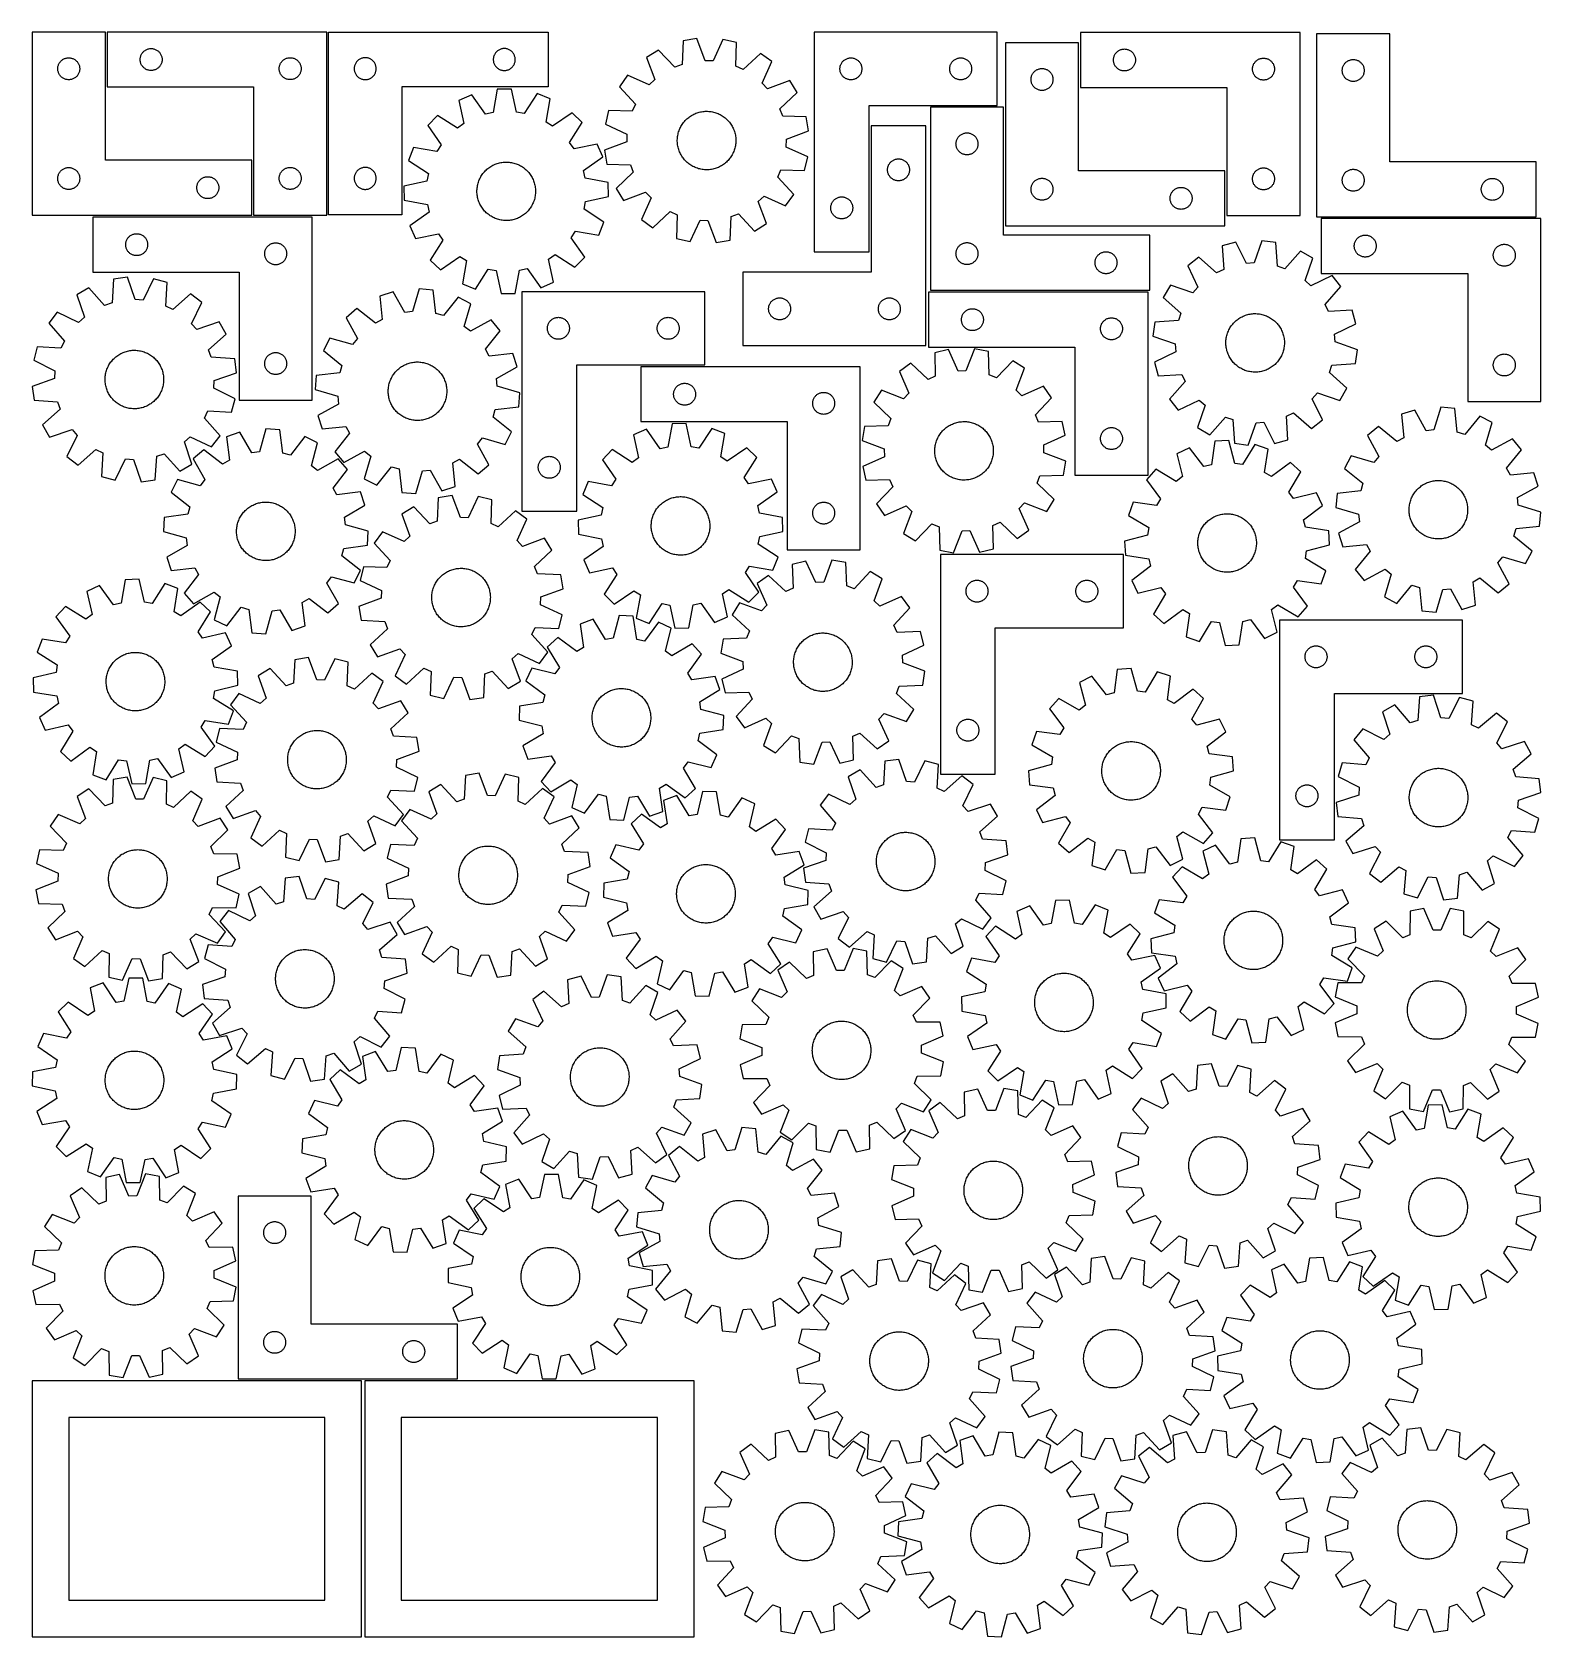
# Model space of a CAD drawing. Header units: millimetres. Extents: x 7 to 1243, y 7 to 1323.
import ezdxf

# ---------------------------------------------------------------- set-up
doc = ezdxf.new("R2010")
doc.units = ezdxf.units.MM
doc.layers.add('CUT', color=7, linetype='CONTINUOUS', true_color=0x000000)

msp = doc.modelspace()

# ---------------------------------------------------------------- linework, layer by layer
at = {"layer": 'CUT'}
for p, q in [((66.566253, 1322.568147), (6.566253, 1322.568147)), ((6.566253, 1322.568147), (6.566253, 1172.568147)), ((66.566253, 1217.568147), (66.566253, 1322.568147)), ((248.090297, 1322.644566), (68.090297, 1322.644566)), ((68.090297, 1322.644566), (68.090297, 1277.644566)), ((248.090297, 1172.644566), (248.090297, 1322.644566)), ((249.613615, 1322.648713), (429.613615, 1322.648713)), ((249.613615, 1172.648713), (249.613615, 1322.648713)), ((429.613615, 1322.648713), (429.613615, 1277.648713)), ((551.533789, 1317.324479), (540.151609, 1315.445267)), ((558.421608, 1299.213698), (551.533789, 1317.324479)), ((572.905549, 1316.624851), (564.847994, 1299.003324)), ((584.140456, 1314.005245), (572.905549, 1316.624851)), ((647.798668, 1322.499295), (647.798668, 1142.499295)), ((797.798668, 1322.499295), (647.798668, 1322.499295)), ((797.798668, 1262.499295), (797.798668, 1322.499295)), ((1046.071682, 1322.290806), (866.071682, 1322.290806)), ((866.071682, 1322.290806), (866.071682, 1277.290806)), ((1046.071682, 1172.290806), (1046.071682, 1322.290806)), ((1119.628287, 1321.169465), (1059.628287, 1321.169465)), ((1059.628287, 1321.169465), (1059.628287, 1171.169465)), ((1119.628287, 1216.169465), (1119.628287, 1321.169465)), ((95.396965, 1302.473938), (95.567926, 1303.037521)), ((95.567926, 1303.037521), (95.775382, 1303.588717)), ((95.775382, 1303.588717), (96.018443, 1304.125164)), ((96.018443, 1304.125164), (96.296069, 1304.644566)), ((96.296069, 1304.644566), (96.607071, 1305.144698)), ((96.607071, 1305.144698), (96.950117, 1305.623419)), ((96.950117, 1305.623419), (97.323739, 1306.078678)), ((97.323739, 1306.078678), (97.726336, 1306.508527)), ((97.726336, 1306.508527), (98.156185, 1306.911124)), ((98.156185, 1306.911124), (98.611445, 1307.284746)), ((98.611445, 1307.284746), (99.090165, 1307.627793)), ((99.090165, 1307.627793), (99.590297, 1307.938795)), ((99.590297, 1307.938795), (100.109699, 1308.216421)), ((100.109699, 1308.216421), (100.646147, 1308.459482)), ((100.646147, 1308.459482), (101.197342, 1308.666937)), ((101.197342, 1308.666937), (101.760926, 1308.837899)), ((101.760926, 1308.837899), (102.334485, 1308.971634)), ((102.334485, 1308.971634), (102.915562, 1309.06757)), ((102.915562, 1309.06757), (103.501669, 1309.125296)), ((103.501669, 1309.125296), (104.090297, 1309.144566)), ((104.090297, 1309.144566), (104.678926, 1309.125296)), ((104.678926, 1309.125296), (105.265033, 1309.06757)), ((105.265033, 1309.06757), (105.84611, 1308.971634)), ((105.84611, 1308.971634), (106.419669, 1308.837899)), ((106.419669, 1308.837899), (106.983253, 1308.666937)), ((106.983253, 1308.666937), (107.534448, 1308.459482)), ((107.534448, 1308.459482), (108.070896, 1308.216421)), ((108.070896, 1308.216421), (108.590297, 1307.938795)), ((108.590297, 1307.938795), (109.09043, 1307.627793)), ((109.09043, 1307.627793), (109.56915, 1307.284746)), ((109.56915, 1307.284746), (110.02441, 1306.911124)), ((110.02441, 1306.911124), (110.454259, 1306.508527)), ((110.454259, 1306.508527), (110.856856, 1306.078678)), ((110.856856, 1306.078678), (111.230478, 1305.623419)), ((111.230478, 1305.623419), (111.573524, 1305.144698)), ((111.573524, 1305.144698), (111.884526, 1304.644566)), ((111.884526, 1304.644566), (112.162152, 1304.125164)), ((112.162152, 1304.125164), (112.405213, 1303.588717)), ((112.405213, 1303.588717), (112.612669, 1303.037521)), ((112.612669, 1303.037521), (112.78363, 1302.473938)), ((385.091244, 1303.041668), (384.920282, 1302.478084)), ((385.298699, 1303.592864), (385.091244, 1303.041668)), ((385.54176, 1304.129311), (385.298699, 1303.592864)), ((385.819386, 1304.648713), (385.54176, 1304.129311)), ((386.130388, 1305.148845), (385.819386, 1304.648713)), ((386.473435, 1305.627566), (386.130388, 1305.148845)), ((386.847056, 1306.082825), (386.473435, 1305.627566)), ((387.249654, 1306.512674), (386.847056, 1306.082825)), ((387.679502, 1306.915271), (387.249654, 1306.512674)), ((388.134762, 1307.288893), (387.679502, 1306.915271)), ((388.613483, 1307.63194), (388.134762, 1307.288893)), ((389.113615, 1307.942942), (388.613483, 1307.63194)), ((389.633016, 1308.220568), (389.113615, 1307.942942)), ((390.169464, 1308.463629), (389.633016, 1308.220568)), ((390.720659, 1308.671084), (390.169464, 1308.463629)), ((391.284243, 1308.842045), (390.720659, 1308.671084)), ((391.857802, 1308.975781), (391.284243, 1308.842045)), ((392.438879, 1309.071717), (391.857802, 1308.975781)), ((393.024987, 1309.129443), (392.438879, 1309.071717)), ((393.613615, 1309.148713), (393.024987, 1309.129443)), ((394.202243, 1309.129443), (393.613615, 1309.148713)), ((394.78835, 1309.071717), (394.202243, 1309.129443)), ((395.369428, 1308.975781), (394.78835, 1309.071717)), ((395.942986, 1308.842045), (395.369428, 1308.975781)), ((396.50657, 1308.671084), (395.942986, 1308.842045)), ((397.057766, 1308.463629), (396.50657, 1308.671084)), ((397.594213, 1308.220568), (397.057766, 1308.463629)), ((398.113615, 1307.942942), (397.594213, 1308.220568)), ((398.613747, 1307.63194), (398.113615, 1307.942942)), ((399.092468, 1307.288893), (398.613747, 1307.63194)), ((399.547727, 1306.915271), (399.092468, 1307.288893)), ((399.977576, 1306.512674), (399.547727, 1306.915271)), ((400.380173, 1306.082825), (399.977576, 1306.512674)), ((400.753795, 1305.627566), (400.380173, 1306.082825)), ((401.096841, 1305.148845), (400.753795, 1305.627566)), ((401.407843, 1304.648713), (401.096841, 1305.148845)), ((401.685469, 1304.129311), (401.407843, 1304.648713)), ((401.92853, 1303.592864), (401.685469, 1304.129311)), ((402.135986, 1303.041668), (401.92853, 1303.592864)), ((402.306947, 1302.478084), (402.135986, 1303.041668)), ((520.138941, 1307.91302), (510.342321, 1301.821083)), ((533.433152, 1293.816695), (520.138941, 1307.91302)), ((540.151609, 1315.445267), (539.450865, 1296.081606)), ((583.573276, 1294.637211), (584.140456, 1314.005245)), ((603.617652, 1305.180255), (589.429975, 1291.983579)), ((612.994872, 1298.460641), (603.617652, 1305.180255)), ((864.482604, 1313.783723), (804.482604, 1313.783723)), ((804.482604, 1313.783723), (804.482604, 1163.783723)), ((864.482604, 1208.783723), (864.482604, 1313.783723)), ((893.549311, 1302.683762), (893.756766, 1303.234957)), ((893.756766, 1303.234957), (893.999827, 1303.771405)), ((893.999827, 1303.771405), (894.277453, 1304.290806)), ((894.277453, 1304.290806), (894.588455, 1304.790938)), ((894.588455, 1304.790938), (894.931502, 1305.269659)), ((894.931502, 1305.269659), (895.305124, 1305.724919)), ((895.305124, 1305.724919), (895.707721, 1306.154767)), ((895.707721, 1306.154767), (896.137569, 1306.557365)), ((896.137569, 1306.557365), (896.592829, 1306.930986)), ((896.592829, 1306.930986), (897.07155, 1307.274033)), ((897.07155, 1307.274033), (897.571682, 1307.585035)), ((897.571682, 1307.585035), (898.091084, 1307.862661)), ((898.091084, 1307.862661), (898.627531, 1308.105722)), ((898.627531, 1308.105722), (899.178727, 1308.313178)), ((899.178727, 1308.313178), (899.74231, 1308.484139)), ((899.74231, 1308.484139), (900.315869, 1308.617874)), ((900.315869, 1308.617874), (900.896946, 1308.71381)), ((900.896946, 1308.71381), (901.483054, 1308.771537)), ((901.483054, 1308.771537), (902.071682, 1308.790806)), ((902.071682, 1308.790806), (902.66031, 1308.771537)), ((902.66031, 1308.771537), (903.246418, 1308.71381)), ((903.246418, 1308.71381), (903.827495, 1308.617874)), ((903.827495, 1308.617874), (904.401053, 1308.484139)), ((904.401053, 1308.484139), (904.964637, 1308.313178)), ((904.964637, 1308.313178), (905.515833, 1308.105722)), ((905.515833, 1308.105722), (906.05228, 1307.862661)), ((906.05228, 1307.862661), (906.571682, 1307.585035)), ((906.571682, 1307.585035), (907.071814, 1307.274033)), ((907.071814, 1307.274033), (907.550535, 1306.930986)), ((907.550535, 1306.930986), (908.005794, 1306.557365)), ((908.005794, 1306.557365), (908.435643, 1306.154767)), ((908.435643, 1306.154767), (908.83824, 1305.724919)), ((908.83824, 1305.724919), (909.211862, 1305.269659)), ((909.211862, 1305.269659), (909.554908, 1304.790938)), ((909.554908, 1304.790938), (909.86591, 1304.290806)), ((909.86591, 1304.290806), (910.143536, 1303.771405)), ((910.143536, 1303.771405), (910.386598, 1303.234957)), ((910.386598, 1303.234957), (910.594053, 1302.683762)), ((27.566253, 1292.568147), (27.585522, 1293.156775)), ((27.585522, 1291.979518), (27.566253, 1292.568147)), ((27.585522, 1293.156775), (27.643249, 1293.742882)), ((27.643249, 1291.393411), (27.585522, 1291.979518)), ((27.643249, 1293.742882), (27.739185, 1294.323959)), ((27.739185, 1290.812334), (27.643249, 1291.393411)), ((27.739185, 1294.323959), (27.87292, 1294.897518)), ((27.87292, 1290.238775), (27.739185, 1290.812334)), ((27.87292, 1294.897518), (28.043882, 1295.461102)), ((28.043882, 1289.675191), (27.87292, 1290.238775)), ((28.043882, 1295.461102), (28.251337, 1296.012297)), ((28.251337, 1296.012297), (28.494398, 1296.548745)), ((28.494398, 1296.548745), (28.772024, 1297.068147)), ((28.772024, 1297.068147), (29.083026, 1297.568279)), ((29.083026, 1297.568279), (29.426073, 1298.046999)), ((29.426073, 1298.046999), (29.799694, 1298.502259)), ((29.799694, 1298.502259), (30.202292, 1298.932108)), ((30.202292, 1298.932108), (30.63214, 1299.334705)), ((30.63214, 1299.334705), (31.0874, 1299.708327)), ((31.0874, 1299.708327), (31.566121, 1300.051373)), ((31.566121, 1300.051373), (32.066253, 1300.362375)), ((32.066253, 1300.362375), (32.585655, 1300.640001)), ((32.585655, 1300.640001), (33.122102, 1300.883062)), ((33.122102, 1300.883062), (33.673298, 1301.090518)), ((33.673298, 1301.090518), (34.236881, 1301.261479)), ((34.236881, 1301.261479), (34.81044, 1301.395214)), ((34.81044, 1301.395214), (35.391517, 1301.49115)), ((35.391517, 1301.49115), (35.977625, 1301.548877)), ((35.977625, 1301.548877), (36.566253, 1301.568147)), ((36.566253, 1301.568147), (37.154881, 1301.548877)), ((37.154881, 1301.548877), (37.740988, 1301.49115)), ((37.740988, 1301.49115), (38.322066, 1301.395214)), ((38.322066, 1301.395214), (38.895624, 1301.261479)), ((38.895624, 1301.261479), (39.459208, 1301.090518)), ((39.459208, 1301.090518), (40.010404, 1300.883062)), ((40.010404, 1300.883062), (40.546851, 1300.640001)), ((40.546851, 1300.640001), (41.066253, 1300.362375)), ((41.066253, 1300.362375), (41.566385, 1300.051373)), ((41.566385, 1300.051373), (42.045106, 1299.708327)), ((42.045106, 1299.708327), (42.500365, 1299.334705)), ((42.500365, 1299.334705), (42.930214, 1298.932108)), ((42.930214, 1298.932108), (43.332811, 1298.502259)), ((43.332811, 1298.502259), (43.706433, 1298.046999)), ((43.706433, 1298.046999), (44.049479, 1297.568279)), ((44.049479, 1297.568279), (44.360481, 1297.068147)), ((44.360481, 1297.068147), (44.638107, 1296.548745)), ((44.638107, 1296.548745), (44.881169, 1296.012297)), ((44.881169, 1296.012297), (45.088624, 1295.461102)), ((45.088624, 1295.461102), (45.259585, 1294.897518)), ((45.259585, 1290.238775), (45.088624, 1289.675191)), ((45.259585, 1294.897518), (45.39332, 1294.323959)), ((45.39332, 1290.812334), (45.259585, 1290.238775)), ((45.39332, 1294.323959), (45.489256, 1293.742882)), ((45.489256, 1291.393411), (45.39332, 1290.812334)), ((45.489256, 1293.742882), (45.546983, 1293.156775)), ((45.546983, 1291.979518), (45.489256, 1291.393411)), ((45.546983, 1293.156775), (45.566253, 1292.568147)), ((45.566253, 1292.568147), (45.546983, 1291.979518)), ((95.090297, 1300.144566), (95.109567, 1300.733194)), ((95.109567, 1299.555938), (95.090297, 1300.144566)), ((95.109567, 1300.733194), (95.167294, 1301.319302)), ((95.167294, 1298.96983), (95.109567, 1299.555938)), ((95.167294, 1301.319302), (95.26323, 1301.900379)), ((95.26323, 1298.388753), (95.167294, 1298.96983)), ((95.26323, 1301.900379), (95.396965, 1302.473938)), ((95.396965, 1297.815195), (95.26323, 1298.388753)), ((95.567926, 1297.251611), (95.396965, 1297.815195)), ((95.775382, 1296.700415), (95.567926, 1297.251611)), ((96.018443, 1296.163968), (95.775382, 1296.700415)), ((96.296069, 1295.644566), (96.018443, 1296.163968)), ((96.607071, 1295.144434), (96.296069, 1295.644566)), ((96.950117, 1294.665713), (96.607071, 1295.144434)), ((97.323739, 1294.210454), (96.950117, 1294.665713)), ((97.726336, 1293.780605), (97.323739, 1294.210454)), ((98.156185, 1293.378008), (97.726336, 1293.780605)), ((98.611445, 1293.004386), (98.156185, 1293.378008)), ((99.090165, 1292.66134), (98.611445, 1293.004386)), ((99.590297, 1292.350338), (99.090165, 1292.66134)), ((100.109699, 1292.072711), (99.590297, 1292.350338)), ((100.646147, 1291.82965), (100.109699, 1292.072711)), ((101.197342, 1291.622195), (100.646147, 1291.82965)), ((101.760926, 1291.451234), (101.197342, 1291.622195)), ((102.334485, 1291.317499), (101.760926, 1291.451234)), ((102.915562, 1291.221562), (102.334485, 1291.317499)), ((103.501669, 1291.163836), (102.915562, 1291.221562)), ((104.090297, 1291.144566), (103.501669, 1291.163836)), ((104.678926, 1291.163836), (104.090297, 1291.144566)), ((105.265033, 1291.221562), (104.678926, 1291.163836)), ((105.84611, 1291.317499), (105.265033, 1291.221562)), ((106.419669, 1291.451234), (105.84611, 1291.317499)), ((106.983253, 1291.622195), (106.419669, 1291.451234)), ((107.534448, 1291.82965), (106.983253, 1291.622195)), ((108.070896, 1292.072711), (107.534448, 1291.82965)), ((108.590297, 1292.350338), (108.070896, 1292.072711)), ((109.09043, 1292.66134), (108.590297, 1292.350338)), ((109.56915, 1293.004386), (109.09043, 1292.66134)), ((110.02441, 1293.378008), (109.56915, 1293.004386)), ((110.454259, 1293.780605), (110.02441, 1293.378008)), ((110.856856, 1294.210454), (110.454259, 1293.780605)), ((111.230478, 1294.665713), (110.856856, 1294.210454)), ((111.573524, 1295.144434), (111.230478, 1294.665713)), ((111.884526, 1295.644566), (111.573524, 1295.144434)), ((112.162152, 1296.163968), (111.884526, 1295.644566)), ((112.405213, 1296.700415), (112.162152, 1296.163968)), ((112.612669, 1297.251611), (112.405213, 1296.700415)), ((112.78363, 1297.815195), (112.612669, 1297.251611)), ((112.78363, 1302.473938), (112.917365, 1301.900379)), ((112.917365, 1298.388753), (112.78363, 1297.815195)), ((112.917365, 1301.900379), (113.013301, 1301.319302)), ((113.013301, 1298.96983), (112.917365, 1298.388753)), ((113.013301, 1301.319302), (113.071028, 1300.733194)), ((113.071028, 1299.555938), (113.013301, 1298.96983)), ((113.071028, 1300.733194), (113.090297, 1300.144566)), ((113.090297, 1300.144566), (113.071028, 1299.555938)), ((209.090297, 1292.644566), (209.109567, 1293.233194)), ((209.109567, 1292.055938), (209.090297, 1292.644566)), ((209.109567, 1293.233194), (209.167294, 1293.819302)), ((209.167294, 1291.46983), (209.109567, 1292.055938)), ((209.167294, 1293.819302), (209.26323, 1294.400379)), ((209.26323, 1290.888753), (209.167294, 1291.46983)), ((209.26323, 1294.400379), (209.396965, 1294.973938)), ((209.396965, 1290.315195), (209.26323, 1290.888753)), ((209.396965, 1294.973938), (209.567926, 1295.537521)), ((209.567926, 1289.751611), (209.396965, 1290.315195)), ((209.567926, 1295.537521), (209.775382, 1296.088717)), ((209.775382, 1296.088717), (210.018443, 1296.625164)), ((210.018443, 1296.625164), (210.296069, 1297.144566)), ((210.296069, 1297.144566), (210.607071, 1297.644698)), ((210.607071, 1297.644698), (210.950117, 1298.123419)), ((210.950117, 1298.123419), (211.323739, 1298.578678)), ((211.323739, 1298.578678), (211.726336, 1299.008527)), ((211.726336, 1299.008527), (212.156185, 1299.411124)), ((212.156185, 1299.411124), (212.611445, 1299.784746)), ((212.611445, 1299.784746), (213.090165, 1300.127793)), ((213.090165, 1300.127793), (213.590297, 1300.438795)), ((213.590297, 1300.438795), (214.109699, 1300.716421)), ((214.109699, 1300.716421), (214.646147, 1300.959482)), ((214.646147, 1300.959482), (215.197342, 1301.166937)), ((215.197342, 1301.166937), (215.760926, 1301.337899)), ((215.760926, 1301.337899), (216.334485, 1301.471634)), ((216.334485, 1301.471634), (216.915562, 1301.56757)), ((216.915562, 1301.56757), (217.501669, 1301.625296)), ((217.501669, 1301.625296), (218.090297, 1301.644566)), ((218.090297, 1301.644566), (218.678926, 1301.625296)), ((218.678926, 1301.625296), (219.265033, 1301.56757)), ((219.265033, 1301.56757), (219.84611, 1301.471634)), ((219.84611, 1301.471634), (220.419669, 1301.337899)), ((220.419669, 1301.337899), (220.983253, 1301.166937)), ((220.983253, 1301.166937), (221.534448, 1300.959482)), ((221.534448, 1300.959482), (222.070896, 1300.716421)), ((222.070896, 1300.716421), (222.590297, 1300.438795)), ((222.590297, 1300.438795), (223.09043, 1300.127793)), ((223.09043, 1300.127793), (223.56915, 1299.784746)), ((223.56915, 1299.784746), (224.02441, 1299.411124)), ((224.02441, 1299.411124), (224.454259, 1299.008527)), ((224.454259, 1299.008527), (224.856856, 1298.578678)), ((224.856856, 1298.578678), (225.230478, 1298.123419)), ((225.230478, 1298.123419), (225.573524, 1297.644698)), ((225.573524, 1297.644698), (225.884526, 1297.144566)), ((225.884526, 1297.144566), (226.162152, 1296.625164)), ((226.162152, 1296.625164), (226.405213, 1296.088717)), ((226.405213, 1296.088717), (226.612669, 1295.537521)), ((226.612669, 1295.537521), (226.78363, 1294.973938)), ((226.78363, 1290.315195), (226.612669, 1289.751611)), ((226.78363, 1294.973938), (226.917365, 1294.400379)), ((226.917365, 1290.888753), (226.78363, 1290.315195)), ((226.917365, 1294.400379), (227.013301, 1293.819302)), ((227.013301, 1291.46983), (226.917365, 1290.888753)), ((227.013301, 1293.819302), (227.071028, 1293.233194)), ((227.071028, 1292.055938), (227.013301, 1291.46983)), ((227.071028, 1293.233194), (227.090297, 1292.644566)), ((227.090297, 1292.644566), (227.071028, 1292.055938)), ((270.632884, 1293.237341), (270.613615, 1292.648713)), ((270.613615, 1292.648713), (270.632884, 1292.060085)), ((270.690611, 1293.823449), (270.632884, 1293.237341)), ((270.632884, 1292.060085), (270.690611, 1291.473977)), ((270.786547, 1294.404526), (270.690611, 1293.823449)), ((270.690611, 1291.473977), (270.786547, 1290.8929)), ((270.920282, 1294.978084), (270.786547, 1294.404526)), ((270.786547, 1290.8929), (270.920282, 1290.319342)), ((271.091244, 1295.541668), (270.920282, 1294.978084)), ((270.920282, 1290.319342), (271.091244, 1289.755758)), ((271.298699, 1296.092864), (271.091244, 1295.541668)), ((271.54176, 1296.629311), (271.298699, 1296.092864)), ((271.819386, 1297.148713), (271.54176, 1296.629311)), ((272.130388, 1297.648845), (271.819386, 1297.148713)), ((272.473435, 1298.127566), (272.130388, 1297.648845)), ((272.847056, 1298.582825), (272.473435, 1298.127566)), ((273.249654, 1299.012674), (272.847056, 1298.582825)), ((273.679502, 1299.415271), (273.249654, 1299.012674)), ((274.134762, 1299.788893), (273.679502, 1299.415271)), ((274.613483, 1300.13194), (274.134762, 1299.788893)), ((275.113615, 1300.442942), (274.613483, 1300.13194)), ((275.633016, 1300.720568), (275.113615, 1300.442942)), ((276.169464, 1300.963629), (275.633016, 1300.720568)), ((276.720659, 1301.171084), (276.169464, 1300.963629)), ((277.284243, 1301.342045), (276.720659, 1301.171084)), ((277.857802, 1301.475781), (277.284243, 1301.342045)), ((278.438879, 1301.571717), (277.857802, 1301.475781)), ((279.024987, 1301.629443), (278.438879, 1301.571717)), ((279.613615, 1301.648713), (279.024987, 1301.629443)), ((280.202243, 1301.629443), (279.613615, 1301.648713)), ((280.78835, 1301.571717), (280.202243, 1301.629443)), ((281.369428, 1301.475781), (280.78835, 1301.571717)), ((281.942986, 1301.342045), (281.369428, 1301.475781)), ((282.50657, 1301.171084), (281.942986, 1301.342045)), ((283.057766, 1300.963629), (282.50657, 1301.171084)), ((283.594213, 1300.720568), (283.057766, 1300.963629)), ((284.113615, 1300.442942), (283.594213, 1300.720568)), ((284.613747, 1300.13194), (284.113615, 1300.442942)), ((285.092468, 1299.788893), (284.613747, 1300.13194)), ((285.547727, 1299.415271), (285.092468, 1299.788893)), ((285.977576, 1299.012674), (285.547727, 1299.415271)), ((286.380173, 1298.582825), (285.977576, 1299.012674)), ((286.753795, 1298.127566), (286.380173, 1298.582825)), ((287.096841, 1297.648845), (286.753795, 1298.127566)), ((287.407843, 1297.148713), (287.096841, 1297.648845)), ((287.685469, 1296.629311), (287.407843, 1297.148713)), ((287.92853, 1296.092864), (287.685469, 1296.629311)), ((288.135986, 1295.541668), (287.92853, 1296.092864)), ((288.306947, 1294.978084), (288.135986, 1295.541668)), ((288.135986, 1289.755758), (288.306947, 1290.319342)), ((288.440682, 1294.404526), (288.306947, 1294.978084)), ((288.306947, 1290.319342), (288.440682, 1290.8929)), ((288.536618, 1293.823449), (288.440682, 1294.404526)), ((288.440682, 1290.8929), (288.536618, 1291.473977)), ((288.594345, 1293.237341), (288.536618, 1293.823449)), ((288.536618, 1291.473977), (288.594345, 1292.060085)), ((288.613615, 1292.648713), (288.594345, 1293.237341)), ((288.594345, 1292.060085), (288.613615, 1292.648713)), ((384.632884, 1300.737341), (384.613615, 1300.148713)), ((384.613615, 1300.148713), (384.632884, 1299.560085)), ((384.690611, 1301.323449), (384.632884, 1300.737341)), ((384.632884, 1299.560085), (384.690611, 1298.973977)), ((384.786547, 1301.904526), (384.690611, 1301.323449)), ((384.690611, 1298.973977), (384.786547, 1298.3929)), ((384.920282, 1302.478084), (384.786547, 1301.904526)), ((384.786547, 1298.3929), (384.920282, 1297.819342)), ((384.920282, 1297.819342), (385.091244, 1297.255758)), ((385.091244, 1297.255758), (385.298699, 1296.704562)), ((385.298699, 1296.704562), (385.54176, 1296.168115)), ((385.54176, 1296.168115), (385.819386, 1295.648713)), ((385.819386, 1295.648713), (386.130388, 1295.148581)), ((386.130388, 1295.148581), (386.473435, 1294.66986)), ((386.473435, 1294.66986), (386.847056, 1294.214601)), ((386.847056, 1294.214601), (387.249654, 1293.784752)), ((387.249654, 1293.784752), (387.679502, 1293.382155)), ((387.679502, 1293.382155), (388.134762, 1293.008533)), ((388.134762, 1293.008533), (388.613483, 1292.665486)), ((388.613483, 1292.665486), (389.113615, 1292.354484)), ((389.113615, 1292.354484), (389.633016, 1292.076858)), ((389.633016, 1292.076858), (390.169464, 1291.833797)), ((390.169464, 1291.833797), (390.720659, 1291.626342)), ((390.720659, 1291.626342), (391.284243, 1291.455381)), ((391.284243, 1291.455381), (391.857802, 1291.321645)), ((391.857802, 1291.321645), (392.438879, 1291.225709)), ((392.438879, 1291.225709), (393.024987, 1291.167983)), ((393.024987, 1291.167983), (393.613615, 1291.148713)), ((393.613615, 1291.148713), (394.202243, 1291.167983)), ((394.202243, 1291.167983), (394.78835, 1291.225709)), ((394.78835, 1291.225709), (395.369428, 1291.321645)), ((395.369428, 1291.321645), (395.942986, 1291.455381)), ((395.942986, 1291.455381), (396.50657, 1291.626342)), ((396.50657, 1291.626342), (397.057766, 1291.833797)), ((397.057766, 1291.833797), (397.594213, 1292.076858)), ((397.594213, 1292.076858), (398.113615, 1292.354484)), ((398.113615, 1292.354484), (398.613747, 1292.665486)), ((398.613747, 1292.665486), (399.092468, 1293.008533)), ((399.092468, 1293.008533), (399.547727, 1293.382155)), ((399.547727, 1293.382155), (399.977576, 1293.784752)), ((399.977576, 1293.784752), (400.380173, 1294.214601)), ((400.380173, 1294.214601), (400.753795, 1294.66986)), ((400.753795, 1294.66986), (401.096841, 1295.148581)), ((401.096841, 1295.148581), (401.407843, 1295.648713)), ((401.407843, 1295.648713), (401.685469, 1296.168115)), ((401.685469, 1296.168115), (401.92853, 1296.704562)), ((401.92853, 1296.704562), (402.135986, 1297.255758)), ((402.135986, 1297.255758), (402.306947, 1297.819342)), ((402.440682, 1301.904526), (402.306947, 1302.478084)), ((402.306947, 1297.819342), (402.440682, 1298.3929)), ((402.536618, 1301.323449), (402.440682, 1301.904526)), ((402.440682, 1298.3929), (402.536618, 1298.973977)), ((402.594345, 1300.737341), (402.536618, 1301.323449)), ((402.536618, 1298.973977), (402.594345, 1299.560085)), ((402.613615, 1300.148713), (402.594345, 1300.737341)), ((402.594345, 1299.560085), (402.613615, 1300.148713)), ((510.342321, 1301.821083), (517.10507, 1283.663229)), ((539.450865, 1296.081606), (533.433152, 1293.816695)), ((564.847994, 1299.003324), (558.421608, 1299.213698)), ((589.429975, 1291.983579), (583.573276, 1294.637211)), ((605.05904, 1280.783962), (612.994872, 1298.460641)), ((668.798668, 1292.499295), (668.817938, 1293.087923)), ((668.817938, 1291.910667), (668.798668, 1292.499295)), ((668.817938, 1293.087923), (668.875665, 1293.674031)), ((668.875665, 1291.324559), (668.817938, 1291.910667)), ((668.875665, 1293.674031), (668.971601, 1294.255108)), ((668.971601, 1290.743482), (668.875665, 1291.324559)), ((668.971601, 1294.255108), (669.105336, 1294.828666)), ((669.105336, 1290.169923), (668.971601, 1290.743482)), ((669.105336, 1294.828666), (669.276297, 1295.39225)), ((669.276297, 1289.60634), (669.105336, 1290.169923)), ((669.276297, 1295.39225), (669.483753, 1295.943446)), ((669.483753, 1295.943446), (669.726814, 1296.479893)), ((669.726814, 1296.479893), (670.00444, 1296.999295)), ((670.00444, 1296.999295), (670.315442, 1297.499427)), ((670.315442, 1297.499427), (670.658488, 1297.978148)), ((670.658488, 1297.978148), (671.03211, 1298.433407)), ((671.03211, 1298.433407), (671.434707, 1298.863256)), ((671.434707, 1298.863256), (671.864556, 1299.265853)), ((671.864556, 1299.265853), (672.319816, 1299.639475)), ((672.319816, 1299.639475), (672.798536, 1299.982521)), ((672.798536, 1299.982521), (673.298668, 1300.293523)), ((673.298668, 1300.293523), (673.81807, 1300.57115)), ((673.81807, 1300.57115), (674.354517, 1300.814211)), ((674.354517, 1300.814211), (674.905713, 1301.021666)), ((674.905713, 1301.021666), (675.469297, 1301.192627)), ((675.469297, 1301.192627), (676.042855, 1301.326362)), ((676.042855, 1301.326362), (676.623933, 1301.422299)), ((676.623933, 1301.422299), (677.21004, 1301.480025)), ((677.21004, 1301.480025), (677.798668, 1301.499295)), ((677.798668, 1301.499295), (678.387297, 1301.480025)), ((678.387297, 1301.480025), (678.973404, 1301.422299)), ((678.973404, 1301.422299), (679.554481, 1301.326362)), ((679.554481, 1301.326362), (680.12804, 1301.192627)), ((680.12804, 1301.192627), (680.691624, 1301.021666)), ((680.691624, 1301.021666), (681.242819, 1300.814211)), ((681.242819, 1300.814211), (681.779267, 1300.57115)), ((681.779267, 1300.57115), (682.298668, 1300.293523)), ((682.298668, 1300.293523), (682.7988, 1299.982521)), ((682.7988, 1299.982521), (683.277521, 1299.639475)), ((683.277521, 1299.639475), (683.732781, 1299.265853)), ((683.732781, 1299.265853), (684.162629, 1298.863256)), ((684.162629, 1298.863256), (684.565227, 1298.433407)), ((684.565227, 1298.433407), (684.938848, 1297.978148)), ((684.938848, 1297.978148), (685.281895, 1297.499427)), ((685.281895, 1297.499427), (685.592897, 1296.999295)), ((685.592897, 1296.999295), (685.870523, 1296.479893)), ((685.870523, 1296.479893), (686.113584, 1295.943446)), ((686.113584, 1295.943446), (686.32104, 1295.39225)), ((686.32104, 1295.39225), (686.492001, 1294.828666)), ((686.492001, 1290.169923), (686.32104, 1289.60634)), ((686.492001, 1294.828666), (686.625736, 1294.255108)), ((686.625736, 1290.743482), (686.492001, 1290.169923)), ((686.625736, 1294.255108), (686.721672, 1293.674031)), ((686.721672, 1291.324559), (686.625736, 1290.743482)), ((686.721672, 1293.674031), (686.779399, 1293.087923)), ((686.779399, 1291.910667), (686.721672, 1291.324559)), ((686.779399, 1293.087923), (686.798668, 1292.499295)), ((686.798668, 1292.499295), (686.779399, 1291.910667)), ((758.798668, 1292.499295), (758.817938, 1293.087923)), ((758.817938, 1291.910667), (758.798668, 1292.499295)), ((758.817938, 1293.087923), (758.875665, 1293.674031)), ((758.875665, 1291.324559), (758.817938, 1291.910667)), ((758.875665, 1293.674031), (758.971601, 1294.255108)), ((758.971601, 1290.743482), (758.875665, 1291.324559)), ((758.971601, 1294.255108), (759.105336, 1294.828666)), ((759.105336, 1290.169923), (758.971601, 1290.743482)), ((759.105336, 1294.828666), (759.276297, 1295.39225)), ((759.276297, 1289.60634), (759.105336, 1290.169923)), ((759.276297, 1295.39225), (759.483753, 1295.943446)), ((759.483753, 1295.943446), (759.726814, 1296.479893)), ((759.726814, 1296.479893), (760.00444, 1296.999295)), ((760.00444, 1296.999295), (760.315442, 1297.499427)), ((760.315442, 1297.499427), (760.658488, 1297.978148)), ((760.658488, 1297.978148), (761.03211, 1298.433407)), ((761.03211, 1298.433407), (761.434707, 1298.863256)), ((761.434707, 1298.863256), (761.864556, 1299.265853)), ((761.864556, 1299.265853), (762.319816, 1299.639475)), ((762.319816, 1299.639475), (762.798536, 1299.982521)), ((762.798536, 1299.982521), (763.298668, 1300.293523)), ((763.298668, 1300.293523), (763.81807, 1300.57115)), ((763.81807, 1300.57115), (764.354517, 1300.814211)), ((764.354517, 1300.814211), (764.905713, 1301.021666)), ((764.905713, 1301.021666), (765.469297, 1301.192627)), ((765.469297, 1301.192627), (766.042855, 1301.326362)), ((766.042855, 1301.326362), (766.623933, 1301.422299)), ((766.623933, 1301.422299), (767.21004, 1301.480025)), ((767.21004, 1301.480025), (767.798668, 1301.499295)), ((767.798668, 1301.499295), (768.387297, 1301.480025)), ((768.387297, 1301.480025), (768.973404, 1301.422299)), ((768.973404, 1301.422299), (769.554481, 1301.326362)), ((769.554481, 1301.326362), (770.12804, 1301.192627)), ((770.12804, 1301.192627), (770.691624, 1301.021666)), ((770.691624, 1301.021666), (771.242819, 1300.814211)), ((771.242819, 1300.814211), (771.779267, 1300.57115)), ((771.779267, 1300.57115), (772.298668, 1300.293523)), ((772.298668, 1300.293523), (772.7988, 1299.982521)), ((772.7988, 1299.982521), (773.277521, 1299.639475)), ((773.277521, 1299.639475), (773.732781, 1299.265853)), ((773.732781, 1299.265853), (774.162629, 1298.863256)), ((774.162629, 1298.863256), (774.565227, 1298.433407)), ((774.565227, 1298.433407), (774.938848, 1297.978148)), ((774.938848, 1297.978148), (775.281895, 1297.499427)), ((775.281895, 1297.499427), (775.592897, 1296.999295)), ((775.592897, 1296.999295), (775.870523, 1296.479893)), ((775.870523, 1296.479893), (776.113584, 1295.943446)), ((776.113584, 1295.943446), (776.32104, 1295.39225)), ((776.32104, 1295.39225), (776.492001, 1294.828666)), ((776.492001, 1290.169923), (776.32104, 1289.60634)), ((776.492001, 1294.828666), (776.625736, 1294.255108)), ((776.625736, 1290.743482), (776.492001, 1290.169923)), ((776.625736, 1294.255108), (776.721672, 1293.674031)), ((776.721672, 1291.324559), (776.625736, 1290.743482)), ((776.721672, 1293.674031), (776.779399, 1293.087923)), ((776.779399, 1291.910667), (776.721672, 1291.324559)), ((776.779399, 1293.087923), (776.798668, 1292.499295)), ((776.798668, 1292.499295), (776.779399, 1291.910667)), ((827.716046, 1289.717835), (828.118643, 1290.147684)), ((828.118643, 1290.147684), (828.548492, 1290.550281)), ((828.548492, 1290.550281), (829.003751, 1290.923903)), ((829.003751, 1290.923903), (829.482472, 1291.266949)), ((829.482472, 1291.266949), (829.982604, 1291.577951)), ((829.982604, 1291.577951), (830.502006, 1291.855577)), ((830.502006, 1291.855577), (831.038453, 1292.098639)), ((831.038453, 1292.098639), (831.589649, 1292.306094)), ((831.589649, 1292.306094), (832.153233, 1292.477055)), ((832.153233, 1292.477055), (832.726791, 1292.61079)), ((832.726791, 1292.61079), (833.307868, 1292.706727)), ((833.307868, 1292.706727), (833.893976, 1292.764453)), ((833.893976, 1292.764453), (834.482604, 1292.783723)), ((834.482604, 1292.783723), (835.071232, 1292.764453)), ((835.071232, 1292.764453), (835.65734, 1292.706727)), ((835.65734, 1292.706727), (836.238417, 1292.61079)), ((836.238417, 1292.61079), (836.811975, 1292.477055)), ((836.811975, 1292.477055), (837.375559, 1292.306094)), ((837.375559, 1292.306094), (837.926755, 1292.098639)), ((837.926755, 1292.098639), (838.463202, 1291.855577)), ((838.463202, 1291.855577), (838.982604, 1291.577951)), ((838.982604, 1291.577951), (839.482736, 1291.266949)), ((839.482736, 1291.266949), (839.961457, 1290.923903)), ((839.961457, 1290.923903), (840.416716, 1290.550281)), ((840.416716, 1290.550281), (840.846565, 1290.147684)), ((840.846565, 1290.147684), (841.249162, 1289.717835)), ((893.071682, 1299.790806), (893.090951, 1300.379435)), ((893.090951, 1299.202178), (893.071682, 1299.790806)), ((893.090951, 1300.379435), (893.148678, 1300.965542)), ((893.148678, 1298.616071), (893.090951, 1299.202178)), ((893.148678, 1300.965542), (893.244614, 1301.546619)), ((893.244614, 1298.034993), (893.148678, 1298.616071)), ((893.244614, 1301.546619), (893.378349, 1302.120178)), ((893.378349, 1297.461435), (893.244614, 1298.034993)), ((893.378349, 1302.120178), (893.549311, 1302.683762)), ((893.549311, 1296.897851), (893.378349, 1297.461435)), ((893.756766, 1296.346655), (893.549311, 1296.897851)), ((893.999827, 1295.810208), (893.756766, 1296.346655)), ((894.277453, 1295.290806), (893.999827, 1295.810208)), ((894.588455, 1294.790674), (894.277453, 1295.290806)), ((894.931502, 1294.311954), (894.588455, 1294.790674)), ((895.305124, 1293.856694), (894.931502, 1294.311954)), ((895.707721, 1293.426845), (895.305124, 1293.856694)), ((896.137569, 1293.024248), (895.707721, 1293.426845)), ((896.592829, 1292.650626), (896.137569, 1293.024248)), ((897.07155, 1292.30758), (896.592829, 1292.650626)), ((897.571682, 1291.996578), (897.07155, 1292.30758)), ((898.091084, 1291.718952), (897.571682, 1291.996578)), ((898.627531, 1291.475891), (898.091084, 1291.718952)), ((899.178727, 1291.268435), (898.627531, 1291.475891)), ((899.74231, 1291.097474), (899.178727, 1291.268435)), ((900.315869, 1290.963739), (899.74231, 1291.097474)), ((900.896946, 1290.867803), (900.315869, 1290.963739)), ((901.483054, 1290.810076), (900.896946, 1290.867803)), ((902.071682, 1290.790806), (901.483054, 1290.810076)), ((902.66031, 1290.810076), (902.071682, 1290.790806)), ((903.246418, 1290.867803), (902.66031, 1290.810076)), ((903.827495, 1290.963739), (903.246418, 1290.867803)), ((904.401053, 1291.097474), (903.827495, 1290.963739)), ((904.964637, 1291.268435), (904.401053, 1291.097474)), ((905.515833, 1291.475891), (904.964637, 1291.268435)), ((906.05228, 1291.718952), (905.515833, 1291.475891)), ((906.571682, 1291.996578), (906.05228, 1291.718952)), ((907.071814, 1292.30758), (906.571682, 1291.996578)), ((907.550535, 1292.650626), (907.071814, 1292.30758)), ((908.005794, 1293.024248), (907.550535, 1292.650626)), ((908.435643, 1293.426845), (908.005794, 1293.024248)), ((908.83824, 1293.856694), (908.435643, 1293.426845)), ((909.211862, 1294.311954), (908.83824, 1293.856694)), ((909.554908, 1294.790674), (909.211862, 1294.311954)), ((909.86591, 1295.290806), (909.554908, 1294.790674)), ((910.143536, 1295.810208), (909.86591, 1295.290806)), ((910.386598, 1296.346655), (910.143536, 1295.810208)), ((910.594053, 1296.897851), (910.386598, 1296.346655)), ((910.594053, 1302.683762), (910.765014, 1302.120178)), ((910.765014, 1297.461435), (910.594053, 1296.897851)), ((910.765014, 1302.120178), (910.898749, 1301.546619)), ((910.898749, 1298.034993), (910.765014, 1297.461435)), ((910.898749, 1301.546619), (910.994686, 1300.965542)), ((910.994686, 1298.616071), (910.898749, 1298.034993)), ((910.994686, 1300.965542), (911.052412, 1300.379435)), ((911.052412, 1299.202178), (910.994686, 1298.616071)), ((911.052412, 1300.379435), (911.071682, 1299.790806)), ((911.071682, 1299.790806), (911.052412, 1299.202178)), ((1007.071682, 1292.290806), (1007.090951, 1292.879435)), ((1007.090951, 1291.702178), (1007.071682, 1292.290806)), ((1007.090951, 1292.879435), (1007.148678, 1293.465542)), ((1007.148678, 1291.116071), (1007.090951, 1291.702178)), ((1007.148678, 1293.465542), (1007.244614, 1294.046619)), ((1007.244614, 1290.534993), (1007.148678, 1291.116071)), ((1007.244614, 1294.046619), (1007.378349, 1294.620178)), ((1007.378349, 1289.961435), (1007.244614, 1290.534993)), ((1007.378349, 1294.620178), (1007.549311, 1295.183762)), ((1007.549311, 1289.397851), (1007.378349, 1289.961435)), ((1007.549311, 1295.183762), (1007.756766, 1295.734957)), ((1007.756766, 1295.734957), (1007.999827, 1296.271405)), ((1007.999827, 1296.271405), (1008.277453, 1296.790806)), ((1008.277453, 1296.790806), (1008.588455, 1297.290938)), ((1008.588455, 1297.290938), (1008.931502, 1297.769659)), ((1008.931502, 1297.769659), (1009.305124, 1298.224919)), ((1009.305124, 1298.224919), (1009.707721, 1298.654767)), ((1009.707721, 1298.654767), (1010.137569, 1299.057365)), ((1010.137569, 1299.057365), (1010.592829, 1299.430986)), ((1010.592829, 1299.430986), (1011.07155, 1299.774033)), ((1011.07155, 1299.774033), (1011.571682, 1300.085035)), ((1011.571682, 1300.085035), (1012.091084, 1300.362661)), ((1012.091084, 1300.362661), (1012.627531, 1300.605722)), ((1012.627531, 1300.605722), (1013.178727, 1300.813178)), ((1013.178727, 1300.813178), (1013.74231, 1300.984139)), ((1013.74231, 1300.984139), (1014.315869, 1301.117874)), ((1014.315869, 1301.117874), (1014.896946, 1301.21381)), ((1014.896946, 1301.21381), (1015.483054, 1301.271537)), ((1015.483054, 1301.271537), (1016.071682, 1301.290806)), ((1016.071682, 1301.290806), (1016.66031, 1301.271537)), ((1016.66031, 1301.271537), (1017.246418, 1301.21381)), ((1017.246418, 1301.21381), (1017.827495, 1301.117874)), ((1017.827495, 1301.117874), (1018.401053, 1300.984139)), ((1018.401053, 1300.984139), (1018.964637, 1300.813178)), ((1018.964637, 1300.813178), (1019.515833, 1300.605722)), ((1019.515833, 1300.605722), (1020.05228, 1300.362661)), ((1020.05228, 1300.362661), (1020.571682, 1300.085035)), ((1020.571682, 1300.085035), (1021.071814, 1299.774033)), ((1021.071814, 1299.774033), (1021.550535, 1299.430986)), ((1021.550535, 1299.430986), (1022.005794, 1299.057365)), ((1022.005794, 1299.057365), (1022.435643, 1298.654767)), ((1022.435643, 1298.654767), (1022.83824, 1298.224919)), ((1022.83824, 1298.224919), (1023.211862, 1297.769659)), ((1023.211862, 1297.769659), (1023.554908, 1297.290938)), ((1023.554908, 1297.290938), (1023.86591, 1296.790806)), ((1023.86591, 1296.790806), (1024.143536, 1296.271405)), ((1024.143536, 1296.271405), (1024.386598, 1295.734957)), ((1024.386598, 1295.734957), (1024.594053, 1295.183762)), ((1024.594053, 1295.183762), (1024.765014, 1294.620178)), ((1024.765014, 1289.961435), (1024.594053, 1289.397851)), ((1024.765014, 1294.620178), (1024.898749, 1294.046619)), ((1024.898749, 1290.534993), (1024.765014, 1289.961435)), ((1024.898749, 1294.046619), (1024.994686, 1293.465542)), ((1024.994686, 1291.116071), (1024.898749, 1290.534993)), ((1024.994686, 1293.465542), (1025.052412, 1292.879435)), ((1025.052412, 1291.702178), (1024.994686, 1291.116071)), ((1025.052412, 1292.879435), (1025.071682, 1292.290806)), ((1025.071682, 1292.290806), (1025.052412, 1291.702178)), ((1080.628287, 1291.169465), (1080.647557, 1291.758093)), ((1080.647557, 1290.580837), (1080.628287, 1291.169465)), ((1080.647557, 1291.758093), (1080.705284, 1292.344201)), ((1080.705284, 1289.994729), (1080.647557, 1290.580837)), ((1080.705284, 1292.344201), (1080.80122, 1292.925278)), ((1080.80122, 1289.413652), (1080.705284, 1289.994729)), ((1080.80122, 1292.925278), (1080.934955, 1293.498836)), ((1080.934955, 1293.498836), (1081.105916, 1294.06242)), ((1081.105916, 1294.06242), (1081.313372, 1294.613616)), ((1081.313372, 1294.613616), (1081.556433, 1295.150063)), ((1081.556433, 1295.150063), (1081.834059, 1295.669465)), ((1081.834059, 1295.669465), (1082.145061, 1296.169597)), ((1082.145061, 1296.169597), (1082.488107, 1296.648318)), ((1082.488107, 1296.648318), (1082.861729, 1297.103577)), ((1082.861729, 1297.103577), (1083.264326, 1297.533426)), ((1083.264326, 1297.533426), (1083.694175, 1297.936023)), ((1083.694175, 1297.936023), (1084.149434, 1298.309645)), ((1084.149434, 1298.309645), (1084.628155, 1298.652691)), ((1084.628155, 1298.652691), (1085.128287, 1298.963694)), ((1085.128287, 1298.963694), (1085.647689, 1299.24132)), ((1085.647689, 1299.24132), (1086.184136, 1299.484381)), ((1086.184136, 1299.484381), (1086.735332, 1299.691836)), ((1086.735332, 1299.691836), (1087.298916, 1299.862797)), ((1087.298916, 1299.862797), (1087.872474, 1299.996532)), ((1087.872474, 1299.996532), (1088.453552, 1300.092469)), ((1088.453552, 1300.092469), (1089.039659, 1300.150195)), ((1089.039659, 1300.150195), (1089.628287, 1300.169465)), ((1089.628287, 1300.169465), (1090.216915, 1300.150195)), ((1090.216915, 1300.150195), (1090.803023, 1300.092469)), ((1090.803023, 1300.092469), (1091.3841, 1299.996532)), ((1091.3841, 1299.996532), (1091.957659, 1299.862797)), ((1091.957659, 1299.862797), (1092.521243, 1299.691836)), ((1092.521243, 1299.691836), (1093.072438, 1299.484381)), ((1093.072438, 1299.484381), (1093.608886, 1299.24132)), ((1093.608886, 1299.24132), (1094.128287, 1298.963694)), ((1094.128287, 1298.963694), (1094.628419, 1298.652691)), ((1094.628419, 1298.652691), (1095.10714, 1298.309645)), ((1095.10714, 1298.309645), (1095.5624, 1297.936023)), ((1095.5624, 1297.936023), (1095.992248, 1297.533426)), ((1095.992248, 1297.533426), (1096.394846, 1297.103577)), ((1096.394846, 1297.103577), (1096.768467, 1296.648318)), ((1096.768467, 1296.648318), (1097.111514, 1296.169597)), ((1097.111514, 1296.169597), (1097.422516, 1295.669465)), ((1097.422516, 1295.669465), (1097.700142, 1295.150063)), ((1097.700142, 1295.150063), (1097.943203, 1294.613616)), ((1097.943203, 1294.613616), (1098.150658, 1294.06242)), ((1098.150658, 1294.06242), (1098.32162, 1293.498836)), ((1098.32162, 1293.498836), (1098.455355, 1292.925278)), ((1098.455355, 1292.925278), (1098.551291, 1292.344201)), ((1098.551291, 1289.994729), (1098.455355, 1289.413652)), ((1098.551291, 1292.344201), (1098.609018, 1291.758093)), ((1098.609018, 1290.580837), (1098.551291, 1289.994729)), ((1098.609018, 1291.758093), (1098.628287, 1291.169465)), ((1098.628287, 1291.169465), (1098.609018, 1290.580837)), ((28.251337, 1289.123996), (28.043882, 1289.675191)), ((28.494398, 1288.587548), (28.251337, 1289.123996)), ((28.772024, 1288.068147), (28.494398, 1288.587548)), ((29.083026, 1287.568014), (28.772024, 1288.068147)), ((29.426073, 1287.089294), (29.083026, 1287.568014)), ((29.799694, 1286.634034), (29.426073, 1287.089294)), ((30.202292, 1286.204186), (29.799694, 1286.634034)), ((30.63214, 1285.801588), (30.202292, 1286.204186)), ((31.0874, 1285.427967), (30.63214, 1285.801588)), ((31.566121, 1285.08492), (31.0874, 1285.427967)), ((32.066253, 1284.773918), (31.566121, 1285.08492)), ((32.585655, 1284.496292), (32.066253, 1284.773918)), ((33.122102, 1284.253231), (32.585655, 1284.496292)), ((33.673298, 1284.045775), (33.122102, 1284.253231)), ((34.236881, 1283.874814), (33.673298, 1284.045775)), ((34.81044, 1283.741079), (34.236881, 1283.874814)), ((35.391517, 1283.645143), (34.81044, 1283.741079)), ((35.977625, 1283.587416), (35.391517, 1283.645143)), ((36.566253, 1283.568147), (35.977625, 1283.587416)), ((37.154881, 1283.587416), (36.566253, 1283.568147)), ((37.740988, 1283.645143), (37.154881, 1283.587416)), ((38.322066, 1283.741079), (37.740988, 1283.645143)), ((38.895624, 1283.874814), (38.322066, 1283.741079)), ((39.459208, 1284.045775), (38.895624, 1283.874814)), ((40.010404, 1284.253231), (39.459208, 1284.045775)), ((40.546851, 1284.496292), (40.010404, 1284.253231)), ((41.066253, 1284.773918), (40.546851, 1284.496292)), ((41.566385, 1285.08492), (41.066253, 1284.773918)), ((42.045106, 1285.427967), (41.566385, 1285.08492)), ((42.500365, 1285.801588), (42.045106, 1285.427967)), ((42.930214, 1286.204186), (42.500365, 1285.801588)), ((43.332811, 1286.634034), (42.930214, 1286.204186)), ((43.706433, 1287.089294), (43.332811, 1286.634034)), ((44.049479, 1287.568014), (43.706433, 1287.089294)), ((44.360481, 1288.068147), (44.049479, 1287.568014)), ((44.638107, 1288.587548), (44.360481, 1288.068147)), ((44.881169, 1289.123996), (44.638107, 1288.587548)), ((45.088624, 1289.675191), (44.881169, 1289.123996)), ((68.090297, 1277.644566), (188.090297, 1277.644566)), ((188.090297, 1277.644566), (188.090297, 1172.644566)), ((209.775382, 1289.200415), (209.567926, 1289.751611)), ((210.018443, 1288.663968), (209.775382, 1289.200415)), ((210.296069, 1288.144566), (210.018443, 1288.663968)), ((210.607071, 1287.644434), (210.296069, 1288.144566)), ((210.950117, 1287.165713), (210.607071, 1287.644434)), ((211.323739, 1286.710454), (210.950117, 1287.165713)), ((211.726336, 1286.280605), (211.323739, 1286.710454)), ((212.156185, 1285.878008), (211.726336, 1286.280605)), ((212.611445, 1285.504386), (212.156185, 1285.878008)), ((213.090165, 1285.16134), (212.611445, 1285.504386)), ((213.590297, 1284.850338), (213.090165, 1285.16134)), ((214.109699, 1284.572711), (213.590297, 1284.850338)), ((214.646147, 1284.32965), (214.109699, 1284.572711)), ((215.197342, 1284.122195), (214.646147, 1284.32965)), ((215.760926, 1283.951234), (215.197342, 1284.122195)), ((216.334485, 1283.817499), (215.760926, 1283.951234)), ((216.915562, 1283.721562), (216.334485, 1283.817499)), ((217.501669, 1283.663836), (216.915562, 1283.721562)), ((218.090297, 1283.644566), (217.501669, 1283.663836)), ((218.678926, 1283.663836), (218.090297, 1283.644566)), ((219.265033, 1283.721562), (218.678926, 1283.663836)), ((219.84611, 1283.817499), (219.265033, 1283.721562)), ((220.419669, 1283.951234), (219.84611, 1283.817499)), ((220.983253, 1284.122195), (220.419669, 1283.951234)), ((221.534448, 1284.32965), (220.983253, 1284.122195)), ((222.070896, 1284.572711), (221.534448, 1284.32965)), ((222.590297, 1284.850338), (222.070896, 1284.572711)), ((223.09043, 1285.16134), (222.590297, 1284.850338)), ((223.56915, 1285.504386), (223.09043, 1285.16134)), ((224.02441, 1285.878008), (223.56915, 1285.504386)), ((224.454259, 1286.280605), (224.02441, 1285.878008)), ((224.856856, 1286.710454), (224.454259, 1286.280605)), ((225.230478, 1287.165713), (224.856856, 1286.710454)), ((225.573524, 1287.644434), (225.230478, 1287.165713)), ((225.884526, 1288.144566), (225.573524, 1287.644434)), ((226.162152, 1288.663968), (225.884526, 1288.144566)), ((226.405213, 1289.200415), (226.162152, 1288.663968)), ((226.612669, 1289.751611), (226.405213, 1289.200415)), ((271.091244, 1289.755758), (271.298699, 1289.204562)), ((271.298699, 1289.204562), (271.54176, 1288.668115)), ((271.54176, 1288.668115), (271.819386, 1288.148713)), ((271.819386, 1288.148713), (272.130388, 1287.648581)), ((272.130388, 1287.648581), (272.473435, 1287.16986)), ((272.473435, 1287.16986), (272.847056, 1286.714601)), ((272.847056, 1286.714601), (273.249654, 1286.284752)), ((273.249654, 1286.284752), (273.679502, 1285.882155)), ((273.679502, 1285.882155), (274.134762, 1285.508533)), ((274.134762, 1285.508533), (274.613483, 1285.165486)), ((274.613483, 1285.165486), (275.113615, 1284.854484)), ((275.113615, 1284.854484), (275.633016, 1284.576858)), ((275.633016, 1284.576858), (276.169464, 1284.333797)), ((276.169464, 1284.333797), (276.720659, 1284.126342)), ((276.720659, 1284.126342), (277.284243, 1283.955381)), ((277.284243, 1283.955381), (277.857802, 1283.821645)), ((277.857802, 1283.821645), (278.438879, 1283.725709)), ((278.438879, 1283.725709), (279.024987, 1283.667983)), ((279.024987, 1283.667983), (279.613615, 1283.648713)), ((279.613615, 1283.648713), (280.202243, 1283.667983)), ((280.202243, 1283.667983), (280.78835, 1283.725709)), ((280.78835, 1283.725709), (281.369428, 1283.821645)), ((281.369428, 1283.821645), (281.942986, 1283.955381)), ((281.942986, 1283.955381), (282.50657, 1284.126342)), ((282.50657, 1284.126342), (283.057766, 1284.333797)), ((283.057766, 1284.333797), (283.594213, 1284.576858)), ((283.594213, 1284.576858), (284.113615, 1284.854484)), ((284.113615, 1284.854484), (284.613747, 1285.165486)), ((284.613747, 1285.165486), (285.092468, 1285.508533)), ((285.092468, 1285.508533), (285.547727, 1285.882155)), ((285.547727, 1285.882155), (285.977576, 1286.284752)), ((285.977576, 1286.284752), (286.380173, 1286.714601)), ((286.380173, 1286.714601), (286.753795, 1287.16986)), ((286.753795, 1287.16986), (287.096841, 1287.648581)), ((287.096841, 1287.648581), (287.407843, 1288.148713)), ((287.407843, 1288.148713), (287.685469, 1288.668115)), ((287.685469, 1288.668115), (287.92853, 1289.204562)), ((287.92853, 1289.204562), (288.135986, 1289.755758)), ((429.613615, 1277.648713), (309.613615, 1277.648713)), ((309.613615, 1277.648713), (309.613615, 1172.648713)), ((494.735493, 1287.203677), (488.015879, 1277.826457)), ((488.015879, 1277.826457), (501.212555, 1263.63878)), ((512.412172, 1279.267846), (494.735493, 1287.203677)), ((517.10507, 1283.663229), (512.412172, 1279.267846)), ((609.454424, 1276.091064), (605.05904, 1280.783962)), ((627.612277, 1282.853813), (609.454424, 1276.091064)), ((633.704214, 1273.057193), (627.612277, 1282.853813)), ((669.483753, 1289.055144), (669.276297, 1289.60634)), ((669.726814, 1288.518697), (669.483753, 1289.055144)), ((670.00444, 1287.999295), (669.726814, 1288.518697)), ((670.315442, 1287.499163), (670.00444, 1287.999295)), ((670.658488, 1287.020442), (670.315442, 1287.499163)), ((671.03211, 1286.565183), (670.658488, 1287.020442)), ((671.434707, 1286.135334), (671.03211, 1286.565183)), ((671.864556, 1285.732737), (671.434707, 1286.135334)), ((672.319816, 1285.359115), (671.864556, 1285.732737)), ((672.798536, 1285.016068), (672.319816, 1285.359115)), ((673.298668, 1284.705066), (672.798536, 1285.016068)), ((673.81807, 1284.42744), (673.298668, 1284.705066)), ((674.354517, 1284.184379), (673.81807, 1284.42744)), ((674.905713, 1283.976924), (674.354517, 1284.184379)), ((675.469297, 1283.805962), (674.905713, 1283.976924)), ((676.042855, 1283.672227), (675.469297, 1283.805962)), ((676.623933, 1283.576291), (676.042855, 1283.672227)), ((677.21004, 1283.518565), (676.623933, 1283.576291)), ((677.798668, 1283.499295), (677.21004, 1283.518565)), ((678.387297, 1283.518565), (677.798668, 1283.499295)), ((678.973404, 1283.576291), (678.387297, 1283.518565)), ((679.554481, 1283.672227), (678.973404, 1283.576291)), ((680.12804, 1283.805962), (679.554481, 1283.672227)), ((680.691624, 1283.976924), (680.12804, 1283.805962)), ((681.242819, 1284.184379), (680.691624, 1283.976924)), ((681.779267, 1284.42744), (681.242819, 1284.184379)), ((682.298668, 1284.705066), (681.779267, 1284.42744)), ((682.7988, 1285.016068), (682.298668, 1284.705066)), ((683.277521, 1285.359115), (682.7988, 1285.016068)), ((683.732781, 1285.732737), (683.277521, 1285.359115)), ((684.162629, 1286.135334), (683.732781, 1285.732737)), ((684.565227, 1286.565183), (684.162629, 1286.135334)), ((684.938848, 1287.020442), (684.565227, 1286.565183)), ((685.281895, 1287.499163), (684.938848, 1287.020442)), ((685.592897, 1287.999295), (685.281895, 1287.499163)), ((685.870523, 1288.518697), (685.592897, 1287.999295)), ((686.113584, 1289.055144), (685.870523, 1288.518697)), ((686.32104, 1289.60634), (686.113584, 1289.055144)), ((759.483753, 1289.055144), (759.276297, 1289.60634)), ((759.726814, 1288.518697), (759.483753, 1289.055144)), ((760.00444, 1287.999295), (759.726814, 1288.518697)), ((760.315442, 1287.499163), (760.00444, 1287.999295)), ((760.658488, 1287.020442), (760.315442, 1287.499163)), ((761.03211, 1286.565183), (760.658488, 1287.020442)), ((761.434707, 1286.135334), (761.03211, 1286.565183)), ((761.864556, 1285.732737), (761.434707, 1286.135334)), ((762.319816, 1285.359115), (761.864556, 1285.732737)), ((762.798536, 1285.016068), (762.319816, 1285.359115)), ((763.298668, 1284.705066), (762.798536, 1285.016068)), ((763.81807, 1284.42744), (763.298668, 1284.705066)), ((764.354517, 1284.184379), (763.81807, 1284.42744)), ((764.905713, 1283.976924), (764.354517, 1284.184379)), ((765.469297, 1283.805962), (764.905713, 1283.976924)), ((766.042855, 1283.672227), (765.469297, 1283.805962)), ((766.623933, 1283.576291), (766.042855, 1283.672227)), ((767.21004, 1283.518565), (766.623933, 1283.576291)), ((767.798668, 1283.499295), (767.21004, 1283.518565)), ((768.387297, 1283.518565), (767.798668, 1283.499295)), ((768.973404, 1283.576291), (768.387297, 1283.518565)), ((769.554481, 1283.672227), (768.973404, 1283.576291)), ((770.12804, 1283.805962), (769.554481, 1283.672227)), ((770.691624, 1283.976924), (770.12804, 1283.805962)), ((771.242819, 1284.184379), (770.691624, 1283.976924)), ((771.779267, 1284.42744), (771.242819, 1284.184379)), ((772.298668, 1284.705066), (771.779267, 1284.42744)), ((772.7988, 1285.016068), (772.298668, 1284.705066)), ((773.277521, 1285.359115), (772.7988, 1285.016068)), ((773.732781, 1285.732737), (773.277521, 1285.359115)), ((774.162629, 1286.135334), (773.732781, 1285.732737)), ((774.565227, 1286.565183), (774.162629, 1286.135334)), ((774.938848, 1287.020442), (774.565227, 1286.565183)), ((775.281895, 1287.499163), (774.938848, 1287.020442)), ((775.592897, 1287.999295), (775.281895, 1287.499163)), ((775.870523, 1288.518697), (775.592897, 1287.999295)), ((776.113584, 1289.055144), (775.870523, 1288.518697)), ((776.32104, 1289.60634), (776.113584, 1289.055144)), ((825.482604, 1283.783723), (825.501874, 1284.372351)), ((825.501874, 1283.195095), (825.482604, 1283.783723)), ((825.501874, 1284.372351), (825.5596, 1284.958458)), ((825.5596, 1282.608987), (825.501874, 1283.195095)), ((825.5596, 1284.958458), (825.655537, 1285.539536)), ((825.655537, 1282.02791), (825.5596, 1282.608987)), ((825.655537, 1285.539536), (825.789272, 1286.113094)), ((825.789272, 1281.454351), (825.655537, 1282.02791)), ((825.789272, 1286.113094), (825.960233, 1286.676678)), ((825.960233, 1280.890768), (825.789272, 1281.454351)), ((825.960233, 1286.676678), (826.167688, 1287.227874)), ((826.167688, 1280.339572), (825.960233, 1280.890768)), ((826.167688, 1287.227874), (826.410749, 1287.764321)), ((826.410749, 1279.803125), (826.167688, 1280.339572)), ((826.410749, 1287.764321), (826.688375, 1288.283723)), ((826.688375, 1279.283723), (826.410749, 1279.803125)), ((826.688375, 1288.283723), (826.999378, 1288.783855)), ((826.999378, 1278.783591), (826.688375, 1279.283723)), ((826.999378, 1288.783855), (827.342424, 1289.262576)), ((827.342424, 1278.30487), (826.999378, 1278.783591)), ((827.342424, 1289.262576), (827.716046, 1289.717835)), ((827.716046, 1277.84961), (827.342424, 1278.30487)), ((828.118643, 1277.419762), (827.716046, 1277.84961)), ((828.548492, 1277.017164), (828.118643, 1277.419762)), ((829.003751, 1276.643543), (828.548492, 1277.017164)), ((840.416716, 1277.017164), (839.961457, 1276.643543)), ((840.846565, 1277.419762), (840.416716, 1277.017164)), ((841.249162, 1277.84961), (840.846565, 1277.419762)), ((841.249162, 1289.717835), (841.622784, 1289.262576)), ((841.622784, 1278.30487), (841.249162, 1277.84961)), ((841.622784, 1289.262576), (841.965831, 1288.783855)), ((841.965831, 1278.783591), (841.622784, 1278.30487)), ((841.965831, 1288.783855), (842.276833, 1288.283723)), ((842.276833, 1279.283723), (841.965831, 1278.783591)), ((842.276833, 1288.283723), (842.554459, 1287.764321)), ((842.554459, 1279.803125), (842.276833, 1279.283723)), ((842.554459, 1287.764321), (842.79752, 1287.227874)), ((842.79752, 1280.339572), (842.554459, 1279.803125)), ((842.79752, 1287.227874), (843.004975, 1286.676678)), ((843.004975, 1280.890768), (842.79752, 1280.339572)), ((843.004975, 1286.676678), (843.175936, 1286.113094)), ((843.175936, 1281.454351), (843.004975, 1280.890768)), ((843.175936, 1286.113094), (843.309672, 1285.539536)), ((843.309672, 1282.02791), (843.175936, 1281.454351)), ((843.309672, 1285.539536), (843.405608, 1284.958458)), ((843.405608, 1282.608987), (843.309672, 1282.02791)), ((843.405608, 1284.958458), (843.463334, 1284.372351)), ((843.463334, 1283.195095), (843.405608, 1282.608987)), ((843.463334, 1284.372351), (843.482604, 1283.783723)), ((843.482604, 1283.783723), (843.463334, 1283.195095)), ((866.071682, 1277.290806), (986.071682, 1277.290806)), ((986.071682, 1277.290806), (986.071682, 1172.290806)), ((1007.756766, 1288.846655), (1007.549311, 1289.397851)), ((1007.999827, 1288.310208), (1007.756766, 1288.846655)), ((1008.277453, 1287.790806), (1007.999827, 1288.310208)), ((1008.588455, 1287.290674), (1008.277453, 1287.790806)), ((1008.931502, 1286.811954), (1008.588455, 1287.290674)), ((1009.305124, 1286.356694), (1008.931502, 1286.811954)), ((1009.707721, 1285.926845), (1009.305124, 1286.356694)), ((1010.137569, 1285.524248), (1009.707721, 1285.926845)), ((1010.592829, 1285.150626), (1010.137569, 1285.524248)), ((1011.07155, 1284.80758), (1010.592829, 1285.150626)), ((1011.571682, 1284.496578), (1011.07155, 1284.80758)), ((1012.091084, 1284.218952), (1011.571682, 1284.496578)), ((1012.627531, 1283.975891), (1012.091084, 1284.218952)), ((1013.178727, 1283.768435), (1012.627531, 1283.975891)), ((1013.74231, 1283.597474), (1013.178727, 1283.768435)), ((1014.315869, 1283.463739), (1013.74231, 1283.597474)), ((1014.896946, 1283.367803), (1014.315869, 1283.463739)), ((1015.483054, 1283.310076), (1014.896946, 1283.367803)), ((1016.071682, 1283.290806), (1015.483054, 1283.310076)), ((1016.66031, 1283.310076), (1016.071682, 1283.290806)), ((1017.246418, 1283.367803), (1016.66031, 1283.310076)), ((1017.827495, 1283.463739), (1017.246418, 1283.367803)), ((1018.401053, 1283.597474), (1017.827495, 1283.463739)), ((1018.964637, 1283.768435), (1018.401053, 1283.597474)), ((1019.515833, 1283.975891), (1018.964637, 1283.768435)), ((1020.05228, 1284.218952), (1019.515833, 1283.975891)), ((1020.571682, 1284.496578), (1020.05228, 1284.218952)), ((1021.071814, 1284.80758), (1020.571682, 1284.496578)), ((1021.550535, 1285.150626), (1021.071814, 1284.80758)), ((1022.005794, 1285.524248), (1021.550535, 1285.150626)), ((1022.435643, 1285.926845), (1022.005794, 1285.524248)), ((1022.83824, 1286.356694), (1022.435643, 1285.926845)), ((1023.211862, 1286.811954), (1022.83824, 1286.356694)), ((1023.554908, 1287.290674), (1023.211862, 1286.811954)), ((1023.86591, 1287.790806), (1023.554908, 1287.290674)), ((1024.143536, 1288.310208), (1023.86591, 1287.790806)), ((1024.386598, 1288.846655), (1024.143536, 1288.310208)), ((1024.594053, 1289.397851), (1024.386598, 1288.846655)), ((1080.934955, 1288.840094), (1080.80122, 1289.413652)), ((1081.105916, 1288.27651), (1080.934955, 1288.840094)), ((1081.313372, 1287.725314), (1081.105916, 1288.27651)), ((1081.556433, 1287.188867), (1081.313372, 1287.725314)), ((1081.834059, 1286.669465), (1081.556433, 1287.188867)), ((1082.145061, 1286.169333), (1081.834059, 1286.669465)), ((1082.488107, 1285.690612), (1082.145061, 1286.169333)), ((1082.861729, 1285.235353), (1082.488107, 1285.690612)), ((1083.264326, 1284.805504), (1082.861729, 1285.235353)), ((1083.694175, 1284.402907), (1083.264326, 1284.805504)), ((1084.149434, 1284.029285), (1083.694175, 1284.402907)), ((1084.628155, 1283.686238), (1084.149434, 1284.029285)), ((1085.128287, 1283.375236), (1084.628155, 1283.686238)), ((1085.647689, 1283.09761), (1085.128287, 1283.375236)), ((1086.184136, 1282.854549), (1085.647689, 1283.09761)), ((1086.735332, 1282.647094), (1086.184136, 1282.854549)), ((1087.298916, 1282.476133), (1086.735332, 1282.647094)), ((1087.872474, 1282.342397), (1087.298916, 1282.476133)), ((1088.453552, 1282.246461), (1087.872474, 1282.342397)), ((1089.039659, 1282.188735), (1088.453552, 1282.246461)), ((1089.628287, 1282.169465), (1089.039659, 1282.188735)), ((1090.216915, 1282.188735), (1089.628287, 1282.169465)), ((1090.803023, 1282.246461), (1090.216915, 1282.188735)), ((1091.3841, 1282.342397), (1090.803023, 1282.246461)), ((1091.957659, 1282.476133), (1091.3841, 1282.342397)), ((1092.521243, 1282.647094), (1091.957659, 1282.476133)), ((1093.072438, 1282.854549), (1092.521243, 1282.647094)), ((1093.608886, 1283.09761), (1093.072438, 1282.854549)), ((1094.128287, 1283.375236), (1093.608886, 1283.09761)), ((1094.628419, 1283.686238), (1094.128287, 1283.375236)), ((1095.10714, 1284.029285), (1094.628419, 1283.686238)), ((1095.5624, 1284.402907), (1095.10714, 1284.029285)), ((1095.992248, 1284.805504), (1095.5624, 1284.402907)), ((1096.394846, 1285.235353), (1095.992248, 1284.805504)), ((1096.768467, 1285.690612), (1096.394846, 1285.235353)), ((1097.111514, 1286.169333), (1096.768467, 1285.690612)), ((1097.422516, 1286.669465), (1097.111514, 1286.169333)), ((1097.700142, 1287.188867), (1097.422516, 1286.669465)), ((1097.943203, 1287.725314), (1097.700142, 1287.188867)), ((1098.150658, 1288.27651), (1097.943203, 1287.725314)), ((1098.32162, 1288.840094), (1098.150658, 1288.27651)), ((1098.455355, 1289.413652), (1098.32162, 1288.840094)), ((366.999852, 1271.177869), (356.426665, 1266.563416)), ((356.426665, 1266.563416), (360.498326, 1247.61971)), ((378.120716, 1255.310646), (366.999852, 1271.177869)), ((387.890001, 1275.743312), (384.402284, 1256.683452)), ((399.424227, 1275.960328), (387.890001, 1275.743312)), ((403.626443, 1257.045154), (399.424227, 1275.960328)), ((420.471328, 1272.183932), (409.955205, 1255.90961)), ((431.210612, 1267.970471), (420.471328, 1272.183932)), ((427.854429, 1248.887011), (431.210612, 1267.970471)), ((501.212555, 1263.63878), (498.558923, 1257.782081)), ((619.60789, 1259.762982), (633.704214, 1273.057193)), ((829.482472, 1276.300496), (829.003751, 1276.643543)), ((829.982604, 1275.989494), (829.482472, 1276.300496)), ((830.502006, 1275.711868), (829.982604, 1275.989494)), ((831.038453, 1275.468807), (830.502006, 1275.711868)), ((831.589649, 1275.261352), (831.038453, 1275.468807)), ((832.153233, 1275.09039), (831.589649, 1275.261352)), ((832.726791, 1274.956655), (832.153233, 1275.09039)), ((833.307868, 1274.860719), (832.726791, 1274.956655)), ((833.893976, 1274.802992), (833.307868, 1274.860719)), ((834.482604, 1274.783723), (833.893976, 1274.802992)), ((835.071232, 1274.802992), (834.482604, 1274.783723)), ((835.65734, 1274.860719), (835.071232, 1274.802992)), ((836.238417, 1274.956655), (835.65734, 1274.860719)), ((836.811975, 1275.09039), (836.238417, 1274.956655)), ((837.375559, 1275.261352), (836.811975, 1275.09039)), ((837.926755, 1275.468807), (837.375559, 1275.261352)), ((838.463202, 1275.711868), (837.926755, 1275.468807)), ((838.982604, 1275.989494), (838.463202, 1275.711868)), ((839.482736, 1276.300496), (838.982604, 1275.989494)), ((839.961457, 1276.643543), (839.482736, 1276.300496)), ((338.873802, 1254.351183), (330.871326, 1246.0418)), ((355.220265, 1243.94755), (338.873802, 1254.351183)), ((384.402284, 1256.683452), (378.120716, 1255.310646)), ((409.955205, 1255.90961), (403.626443, 1257.045154)), ((449.210433, 1256.42716), (433.266889, 1245.415993)), ((457.519816, 1248.424684), (449.210433, 1256.42716)), ((479.190889, 1258.349261), (476.571283, 1247.114354)), ((498.558923, 1257.782081), (479.190889, 1258.349261)), ((541.910821, 1250.037818), (542.591749, 1250.741403)), ((542.591749, 1250.741403), (543.300809, 1251.416629)), ((543.300809, 1251.416629), (544.03682, 1252.062371)), ((544.03682, 1252.062371), (544.798558, 1252.677554)), ((544.798558, 1252.677554), (545.584754, 1253.261156)), ((545.584754, 1253.261156), (546.3941, 1253.812204)), ((546.3941, 1253.812204), (547.225249, 1254.329781)), ((547.225249, 1254.329781), (548.076818, 1254.813027)), ((548.076818, 1254.813027), (548.947389, 1255.261135)), ((548.947389, 1255.261135), (549.835513, 1255.673362)), ((549.835513, 1255.673362), (550.739712, 1256.04902)), ((550.739712, 1256.04902), (551.658481, 1256.387485)), ((551.658481, 1256.387485), (552.590291, 1256.688192)), ((552.590291, 1256.688192), (553.533591, 1256.950642)), ((553.533591, 1256.950642), (554.486811, 1257.174398)), ((554.486811, 1257.174398), (555.448365, 1257.359087)), ((555.448365, 1257.359087), (556.416651, 1257.504402)), ((556.416651, 1257.504402), (557.390059, 1257.610101)), ((557.390059, 1257.610101), (558.366968, 1257.676008)), ((558.366968, 1257.676008), (559.345753, 1257.702014)), ((559.345753, 1257.702014), (560.324783, 1257.688075)), ((560.324783, 1257.688075), (561.302431, 1257.634214)), ((561.302431, 1257.634214), (562.277067, 1257.540521)), ((562.277067, 1257.540521), (563.247071, 1257.407151)), ((563.247071, 1257.407151), (564.210828, 1257.234328)), ((564.210828, 1257.234328), (565.166734, 1257.022339)), ((565.166734, 1257.022339), (566.113197, 1256.771535)), ((566.113197, 1256.771535), (567.048643, 1256.482336)), ((567.048643, 1256.482336), (567.971514, 1256.155221)), ((567.971514, 1256.155221), (568.880275, 1255.790737)), ((568.880275, 1255.790737), (569.773413, 1255.389488)), ((569.773413, 1255.389488), (570.649441, 1254.952144)), ((570.649441, 1254.952144), (571.506901, 1254.479432)), ((571.506901, 1254.479432), (572.344366, 1253.972138)), ((572.344366, 1253.972138), (573.160443, 1253.431108)), ((573.160443, 1253.431108), (573.953773, 1252.857241)), ((573.953773, 1252.857241), (574.723035, 1252.251493)), ((574.723035, 1252.251493), (575.46695, 1251.614872)), ((575.46695, 1251.614872), (576.184278, 1250.948437)), ((576.184278, 1250.948437), (576.873827, 1250.253299)), ((621.8728, 1253.745269), (619.60789, 1259.762982)), ((641.236461, 1253.044526), (621.8728, 1253.745269)), ((643.115673, 1241.662345), (641.236461, 1253.044526)), ((692.798668, 1142.499295), (692.798668, 1262.499295)), ((692.798668, 1262.499295), (797.798668, 1262.499295)), ((802.964171, 1260.98343), (742.964171, 1260.98343)), ((742.964171, 1260.98343), (742.964171, 1110.98343)), ((802.964171, 1155.98343), (802.964171, 1260.98343)), ((330.871326, 1246.0418), (341.882493, 1230.098256)), ((360.498326, 1247.61971), (355.220265, 1243.94755)), ((433.266889, 1245.415993), (427.854429, 1248.887011)), ((447.116183, 1232.078221), (457.519816, 1248.424684)), ((476.571283, 1247.114354), (494.19281, 1239.056799)), ((494.19281, 1239.056799), (493.982436, 1232.630414)), ((535.717351, 1236.971555), (535.870479, 1237.938637)), ((535.870479, 1237.938637), (536.062925, 1238.898668)), ((536.062925, 1238.898668), (536.29437, 1239.85005)), ((536.29437, 1239.85005), (536.564428, 1240.7912)), ((536.564428, 1240.7912), (536.872649, 1241.720552)), ((536.872649, 1241.720552), (537.21852, 1242.636559)), ((537.21852, 1242.636559), (537.601466, 1243.537696)), ((537.601466, 1243.537696), (538.02085, 1244.422462)), ((538.02085, 1244.422462), (538.475973, 1245.289387)), ((538.475973, 1245.289387), (538.966078, 1246.137026)), ((538.966078, 1246.137026), (539.490349, 1246.963969)), ((539.490349, 1246.963969), (540.047914, 1247.76884)), ((540.047914, 1247.76884), (540.637844, 1248.550299)), ((540.637844, 1248.550299), (541.259158, 1249.307045)), ((541.259158, 1249.307045), (541.910821, 1250.037818)), ((576.873827, 1250.253299), (577.534448, 1249.530613)), ((577.534448, 1249.530613), (578.165042, 1248.781583)), ((578.165042, 1248.781583), (578.76456, 1248.007455)), ((578.76456, 1248.007455), (579.332002, 1247.209518)), ((579.332002, 1247.209518), (579.866426, 1246.389099)), ((579.866426, 1246.389099), (580.366942, 1245.547565)), ((580.366942, 1245.547565), (580.832716, 1244.686316)), ((580.832716, 1244.686316), (581.262973, 1243.806786)), ((581.262973, 1243.806786), (581.656997, 1242.910438)), ((581.656997, 1242.910438), (582.014133, 1241.998764)), ((582.014133, 1241.998764), (582.333785, 1241.073282)), ((582.333785, 1241.073282), (582.615423, 1240.135531)), ((582.615423, 1240.135531), (582.858576, 1239.187074)), ((582.858576, 1239.187074), (583.062841, 1238.229488)), ((583.062841, 1238.229488), (583.227878, 1237.264367)), ((583.227878, 1237.264367), (583.353411, 1236.293318)), ((625.004893, 1234.774526), (643.115673, 1241.662345)), ((739.327055, 1245.678011), (694.327055, 1245.678011)), ((694.327055, 1245.678011), (694.327055, 1125.678011)), ((739.327055, 1065.678011), (739.327055, 1245.678011)), ((766.197613, 1236.917542), (766.60021, 1237.347391)), ((766.60021, 1237.347391), (767.030059, 1237.749988)), ((767.030059, 1237.749988), (767.485319, 1238.12361)), ((767.485319, 1238.12361), (767.964039, 1238.466656)), ((767.964039, 1238.466656), (768.464171, 1238.777658)), ((768.464171, 1238.777658), (768.983573, 1239.055284)), ((768.983573, 1239.055284), (769.520021, 1239.298346)), ((769.520021, 1239.298346), (770.071216, 1239.505801)), ((770.071216, 1239.505801), (770.6348, 1239.676762)), ((770.6348, 1239.676762), (771.208359, 1239.810497)), ((771.208359, 1239.810497), (771.789436, 1239.906434)), ((771.789436, 1239.906434), (772.375543, 1239.96416)), ((772.375543, 1239.96416), (772.964171, 1239.98343)), ((772.964171, 1239.98343), (773.5528, 1239.96416)), ((773.5528, 1239.96416), (774.138907, 1239.906434)), ((774.138907, 1239.906434), (774.719984, 1239.810497)), ((774.719984, 1239.810497), (775.293543, 1239.676762)), ((775.293543, 1239.676762), (775.857127, 1239.505801)), ((775.857127, 1239.505801), (776.408322, 1239.298346)), ((776.408322, 1239.298346), (776.94477, 1239.055284)), ((776.94477, 1239.055284), (777.464171, 1238.777658)), ((777.464171, 1238.777658), (777.964304, 1238.466656)), ((777.964304, 1238.466656), (778.443024, 1238.12361)), ((778.443024, 1238.12361), (778.898284, 1237.749988)), ((778.898284, 1237.749988), (779.328132, 1237.347391)), ((779.328132, 1237.347391), (779.73073, 1236.917542)), ((319.328015, 1228.041979), (315.114554, 1217.302695)), ((338.411475, 1224.685796), (319.328015, 1228.041979)), ((341.882493, 1230.098256), (338.411475, 1224.685796)), ((450.788343, 1226.80016), (447.116183, 1232.078221)), ((469.732049, 1230.871822), (450.788343, 1226.80016)), ((474.346503, 1220.298635), (469.732049, 1230.871822)), ((493.982436, 1232.630414), (475.871655, 1225.742594)), ((475.871655, 1225.742594), (477.750867, 1214.360414)), ((535.496097, 1234.044144), (535.530004, 1235.022687)), ((535.502131, 1233.065033), (535.496097, 1234.044144)), ((535.548097, 1232.086983), (535.502131, 1233.065033)), ((535.530004, 1235.022687), (535.603796, 1235.999032)), ((535.633918, 1231.111622), (535.548097, 1232.086983)), ((535.603796, 1235.999032), (535.717351, 1236.971555)), ((535.759451, 1230.140572), (535.633918, 1231.111622)), ((535.924487, 1229.175452), (535.759451, 1230.140572)), ((536.128752, 1228.217866), (535.924487, 1229.175452)), ((536.371906, 1227.269408), (536.128752, 1228.217866)), ((536.653543, 1226.331658), (536.371906, 1227.269408)), ((536.973196, 1225.406176), (536.653543, 1226.331658)), ((537.330331, 1224.494502), (536.973196, 1225.406176)), ((537.724356, 1223.598154), (537.330331, 1224.494502)), ((581.768809, 1224.768381), (581.385862, 1223.867244)), ((582.11468, 1225.684387), (581.768809, 1224.768381)), ((582.422901, 1226.613739), (582.11468, 1225.684387)), ((582.692959, 1227.554889), (582.422901, 1226.613739)), ((582.924403, 1228.506272), (582.692959, 1227.554889)), ((583.11685, 1229.466303), (582.924403, 1228.506272)), ((583.269978, 1230.433385), (583.11685, 1229.466303)), ((583.383533, 1231.405907), (583.269978, 1230.433385)), ((583.353411, 1236.293318), (583.439232, 1235.317956)), ((583.457325, 1232.382252), (583.383533, 1231.405907)), ((583.439232, 1235.317956), (583.485198, 1234.339906)), ((583.491232, 1233.360795), (583.457325, 1232.382252)), ((583.485198, 1234.339906), (583.491232, 1233.360795)), ((624.794518, 1228.34814), (625.004893, 1234.774526)), ((642.416046, 1220.290585), (624.794518, 1228.34814)), ((763.964171, 1230.98343), (763.983441, 1231.572058)), ((763.983441, 1230.394802), (763.964171, 1230.98343)), ((763.983441, 1231.572058), (764.041168, 1232.158166)), ((764.041168, 1229.808694), (763.983441, 1230.394802)), ((764.041168, 1232.158166), (764.137104, 1232.739243)), ((764.137104, 1229.227617), (764.041168, 1229.808694)), ((764.137104, 1232.739243), (764.270839, 1233.312801)), ((764.270839, 1228.654058), (764.137104, 1229.227617)), ((764.270839, 1233.312801), (764.4418, 1233.876385)), ((764.4418, 1228.090475), (764.270839, 1228.654058)), ((764.4418, 1233.876385), (764.649256, 1234.427581)), ((764.649256, 1227.539279), (764.4418, 1228.090475)), ((764.649256, 1234.427581), (764.892317, 1234.964028)), ((764.892317, 1227.002832), (764.649256, 1227.539279)), ((764.892317, 1234.964028), (765.169943, 1235.48343)), ((765.169943, 1226.48343), (764.892317, 1227.002832)), ((765.169943, 1235.48343), (765.480945, 1235.983562)), ((765.480945, 1225.983298), (765.169943, 1226.48343)), ((765.480945, 1235.983562), (765.823991, 1236.462283)), ((765.823991, 1225.504577), (765.480945, 1225.983298)), ((765.823991, 1236.462283), (766.197613, 1236.917542)), ((766.197613, 1225.049317), (765.823991, 1225.504577)), ((766.60021, 1224.619469), (766.197613, 1225.049317)), ((767.030059, 1224.216872), (766.60021, 1224.619469)), ((767.485319, 1223.84325), (767.030059, 1224.216872)), ((778.898284, 1224.216872), (778.443024, 1223.84325)), ((779.328132, 1224.619469), (778.898284, 1224.216872)), ((779.73073, 1225.049317), (779.328132, 1224.619469)), ((779.73073, 1236.917542), (780.104351, 1236.462283)), ((780.104351, 1225.504577), (779.73073, 1225.049317)), ((780.104351, 1236.462283), (780.447398, 1235.983562)), ((780.447398, 1225.983298), (780.104351, 1225.504577)), ((780.447398, 1235.983562), (780.7584, 1235.48343)), ((780.7584, 1226.48343), (780.447398, 1225.983298)), ((780.7584, 1235.48343), (781.036026, 1234.964028)), ((781.036026, 1227.002832), (780.7584, 1226.48343)), ((781.036026, 1234.964028), (781.279087, 1234.427581)), ((781.279087, 1227.539279), (781.036026, 1227.002832)), ((781.279087, 1234.427581), (781.486543, 1233.876385)), ((781.486543, 1228.090475), (781.279087, 1227.539279)), ((781.486543, 1233.876385), (781.657504, 1233.312801)), ((781.657504, 1228.654058), (781.486543, 1228.090475)), ((781.657504, 1233.312801), (781.791239, 1232.739243)), ((781.791239, 1229.227617), (781.657504, 1228.654058)), ((781.791239, 1232.739243), (781.887175, 1232.158166)), ((781.887175, 1229.808694), (781.791239, 1229.227617)), ((781.887175, 1232.158166), (781.944902, 1231.572058)), ((781.944902, 1230.394802), (781.887175, 1229.808694)), ((781.944902, 1231.572058), (781.964171, 1230.98343)), ((781.964171, 1230.98343), (781.944902, 1230.394802)), ((32.585655, 1210.640001), (33.122102, 1210.883062)), ((33.122102, 1210.883062), (33.673298, 1211.090518)), ((33.673298, 1211.090518), (34.236881, 1211.261479)), ((34.236881, 1211.261479), (34.81044, 1211.395214)), ((34.81044, 1211.395214), (35.391517, 1211.49115)), ((35.391517, 1211.49115), (35.977625, 1211.548877)), ((35.977625, 1211.548877), (36.566253, 1211.568147)), ((36.566253, 1211.568147), (37.154881, 1211.548877)), ((37.154881, 1211.548877), (37.740988, 1211.49115)), ((37.740988, 1211.49115), (38.322066, 1211.395214)), ((38.322066, 1211.395214), (38.895624, 1211.261479)), ((38.895624, 1211.261479), (39.459208, 1211.090518)), ((39.459208, 1211.090518), (40.010404, 1210.883062)), ((40.010404, 1210.883062), (40.546851, 1210.640001)), ((186.566253, 1217.568147), (66.566253, 1217.568147)), ((186.566253, 1172.568147), (186.566253, 1217.568147)), ((214.109699, 1210.716421), (214.646147, 1210.959482)), ((214.646147, 1210.959482), (215.197342, 1211.166937)), ((215.197342, 1211.166937), (215.760926, 1211.337899)), ((215.760926, 1211.337899), (216.334485, 1211.471634)), ((216.334485, 1211.471634), (216.915562, 1211.56757)), ((216.915562, 1211.56757), (217.501669, 1211.625296)), ((217.501669, 1211.625296), (218.090297, 1211.644566)), ((218.090297, 1211.644566), (218.678926, 1211.625296)), ((218.678926, 1211.625296), (219.265033, 1211.56757)), ((219.265033, 1211.56757), (219.84611, 1211.471634)), ((219.84611, 1211.471634), (220.419669, 1211.337899)), ((220.419669, 1211.337899), (220.983253, 1211.166937)), ((220.983253, 1211.166937), (221.534448, 1210.959482)), ((221.534448, 1210.959482), (222.070896, 1210.716421)), ((276.169464, 1210.963629), (275.633016, 1210.720568)), ((276.720659, 1211.171084), (276.169464, 1210.963629)), ((277.284243, 1211.342045), (276.720659, 1211.171084)), ((277.857802, 1211.475781), (277.284243, 1211.342045)), ((278.438879, 1211.571717), (277.857802, 1211.475781)), ((279.024987, 1211.629443), (278.438879, 1211.571717)), ((279.613615, 1211.648713), (279.024987, 1211.629443)), ((280.202243, 1211.629443), (279.613615, 1211.648713)), ((280.78835, 1211.571717), (280.202243, 1211.629443)), ((281.369428, 1211.475781), (280.78835, 1211.571717)), ((281.942986, 1211.342045), (281.369428, 1211.475781)), ((282.50657, 1211.171084), (281.942986, 1211.342045)), ((283.057766, 1210.963629), (282.50657, 1211.171084)), ((283.594213, 1210.720568), (283.057766, 1210.963629)), ((315.114554, 1217.302695), (331.388877, 1206.786572)), ((380.192058, 1210.766617), (380.967391, 1211.364575)), ((380.967391, 1211.364575), (381.766469, 1211.930411)), ((381.766469, 1211.930411), (382.587961, 1212.463182)), ((382.587961, 1212.463182), (383.430501, 1212.962003)), ((383.430501, 1212.962003), (384.292686, 1213.426043)), ((384.292686, 1213.426043), (385.173081, 1213.854529)), ((385.173081, 1213.854529), (386.07022, 1214.246748)), ((386.07022, 1214.246748), (386.982611, 1214.602048)), ((386.982611, 1214.602048), (387.908735, 1214.919837)), ((387.908735, 1214.919837), (388.84705, 1215.199587)), ((388.84705, 1215.199587), (389.795995, 1215.440831)), ((389.795995, 1215.440831), (390.75399, 1215.643168)), ((390.75399, 1215.643168), (391.719441, 1215.806261)), ((391.719441, 1215.806261), (392.690741, 1215.92984)), ((392.690741, 1215.92984), (393.666273, 1216.013697)), ((393.666273, 1216.013697), (394.644414, 1216.057694)), ((394.644414, 1216.057694), (395.623535, 1216.061758)), ((395.623535, 1216.061758), (396.602008, 1216.025881)), ((396.602008, 1216.025881), (397.578202, 1215.950124)), ((397.578202, 1215.950124), (398.550494, 1215.834612)), ((398.550494, 1215.834612), (399.517266, 1215.679538)), ((399.517266, 1215.679538), (400.476908, 1215.485159)), ((400.476908, 1215.485159), (401.427822, 1215.2518)), ((401.427822, 1215.2518), (402.368427, 1214.979849)), ((402.368427, 1214.979849), (403.297157, 1214.669758)), ((403.297157, 1214.669758), (404.212465, 1214.322043)), ((404.212465, 1214.322043), (405.112829, 1213.937284)), ((405.112829, 1213.937284), (405.99675, 1213.516121)), ((405.99675, 1213.516121), (406.862757, 1213.059254)), ((406.862757, 1213.059254), (407.709408, 1212.567444)), ((407.709408, 1212.567444), (408.535295, 1212.041509)), ((408.535295, 1212.041509), (409.339041, 1211.482326)), ((409.339041, 1211.482326), (410.119311, 1210.890824)), ((410.119311, 1210.890824), (410.874805, 1210.267988)), ((458.479279, 1209.17777), (474.346503, 1220.298635)), ((477.750867, 1214.360414), (497.114528, 1213.65967)), ((497.114528, 1213.65967), (499.379439, 1207.641957)), ((538.154613, 1222.718623), (537.724356, 1223.598154)), ((538.620387, 1221.857374), (538.154613, 1222.718623)), ((539.120902, 1221.01584), (538.620387, 1221.857374)), ((539.655326, 1220.195422), (539.120902, 1221.01584)), ((540.222769, 1219.397485), (539.655326, 1220.195422)), ((540.822286, 1218.623357), (540.222769, 1219.397485)), ((541.452881, 1217.874326), (540.822286, 1218.623357)), ((542.113502, 1217.151641), (541.452881, 1217.874326)), ((542.80305, 1216.456502), (542.113502, 1217.151641)), ((543.520379, 1215.790067), (542.80305, 1216.456502)), ((544.264293, 1215.153446), (543.520379, 1215.790067)), ((545.033556, 1214.547698), (544.264293, 1215.153446)), ((545.826886, 1213.973832), (545.033556, 1214.547698)), ((546.642962, 1213.432801), (545.826886, 1213.973832)), ((547.480428, 1212.925508), (546.642962, 1213.432801)), ((548.337888, 1212.452795), (547.480428, 1212.925508)), ((549.213916, 1212.015451), (548.337888, 1212.452795)), ((550.107054, 1211.614203), (549.213916, 1212.015451)), ((551.015814, 1211.249718), (550.107054, 1211.614203)), ((551.938686, 1210.922604), (551.015814, 1211.249718)), ((552.874132, 1210.633404), (551.938686, 1210.922604)), ((567.328848, 1211.017455), (566.397037, 1210.716747)), ((568.247617, 1211.355919), (567.328848, 1211.017455)), ((569.151816, 1211.731577), (568.247617, 1211.355919)), ((570.03994, 1212.143804), (569.151816, 1211.731577)), ((570.910511, 1212.591913), (570.03994, 1212.143804)), ((571.76208, 1213.075158), (570.910511, 1212.591913)), ((572.593229, 1213.592735), (571.76208, 1213.075158)), ((573.402575, 1214.143783), (572.593229, 1213.592735)), ((574.188771, 1214.727385), (573.402575, 1214.143783)), ((574.950509, 1215.342569), (574.188771, 1214.727385)), ((575.68652, 1215.988311), (574.950509, 1215.342569)), ((576.39558, 1216.663536), (575.68652, 1215.988311)), ((577.076508, 1217.367121), (576.39558, 1216.663536)), ((577.728171, 1218.097895), (577.076508, 1217.367121)), ((578.349485, 1218.854641), (577.728171, 1218.097895)), ((578.939415, 1219.636099), (578.349485, 1218.854641)), ((579.49698, 1220.44097), (578.939415, 1219.636099)), ((580.021251, 1221.267913), (579.49698, 1220.44097)), ((580.511356, 1222.115552), (580.021251, 1221.267913)), ((580.966479, 1222.982477), (580.511356, 1222.115552)), ((581.385862, 1223.867244), (580.966479, 1222.982477)), ((639.796439, 1209.055678), (642.416046, 1220.290585)), ((707.846325, 1210.266639), (707.904052, 1210.852746)), ((707.904052, 1210.852746), (707.999988, 1211.433824)), ((707.999988, 1211.433824), (708.133723, 1212.007382)), ((708.133723, 1212.007382), (708.304684, 1212.570966)), ((708.304684, 1212.570966), (708.512139, 1213.122162)), ((708.512139, 1213.122162), (708.755201, 1213.658609)), ((708.755201, 1213.658609), (709.032827, 1214.178011)), ((709.032827, 1214.178011), (709.343829, 1214.678143)), ((709.343829, 1214.678143), (709.686875, 1215.156863)), ((709.686875, 1215.156863), (710.060497, 1215.612123)), ((710.060497, 1215.612123), (710.463094, 1216.041972)), ((710.463094, 1216.041972), (710.892943, 1216.444569)), ((710.892943, 1216.444569), (711.348202, 1216.818191)), ((711.348202, 1216.818191), (711.826923, 1217.161237)), ((711.826923, 1217.161237), (712.327055, 1217.472239)), ((712.327055, 1217.472239), (712.846457, 1217.749865)), ((712.846457, 1217.749865), (713.382904, 1217.992926)), ((713.382904, 1217.992926), (713.9341, 1218.200382)), ((713.9341, 1218.200382), (714.497684, 1218.371343)), ((714.497684, 1218.371343), (715.071242, 1218.505078)), ((715.071242, 1218.505078), (715.65232, 1218.601014)), ((715.65232, 1218.601014), (716.238427, 1218.658741)), ((716.238427, 1218.658741), (716.827055, 1218.678011)), ((716.827055, 1218.678011), (717.415683, 1218.658741)), ((717.415683, 1218.658741), (718.001791, 1218.601014)), ((718.001791, 1218.601014), (718.582868, 1218.505078)), ((718.582868, 1218.505078), (719.156427, 1218.371343)), ((719.156427, 1218.371343), (719.72001, 1218.200382)), ((719.72001, 1218.200382), (720.271206, 1217.992926)), ((720.271206, 1217.992926), (720.807653, 1217.749865)), ((720.807653, 1217.749865), (721.327055, 1217.472239)), ((721.327055, 1217.472239), (721.827187, 1217.161237)), ((721.827187, 1217.161237), (722.305908, 1216.818191)), ((722.305908, 1216.818191), (722.761168, 1216.444569)), ((722.761168, 1216.444569), (723.191016, 1216.041972)), ((723.191016, 1216.041972), (723.593614, 1215.612123)), ((723.593614, 1215.612123), (723.967235, 1215.156863)), ((723.967235, 1215.156863), (724.310282, 1214.678143)), ((724.310282, 1214.678143), (724.621284, 1214.178011)), ((724.621284, 1214.178011), (724.89891, 1213.658609)), ((724.89891, 1213.658609), (725.141971, 1213.122162)), ((725.141971, 1213.122162), (725.349426, 1212.570966)), ((725.349426, 1212.570966), (725.520388, 1212.007382)), ((725.520388, 1212.007382), (725.654123, 1211.433824)), ((725.654123, 1211.433824), (725.750059, 1210.852746)), ((725.750059, 1210.852746), (725.807786, 1210.266639)), ((767.964039, 1223.500203), (767.485319, 1223.84325)), ((768.464171, 1223.189201), (767.964039, 1223.500203)), ((768.983573, 1222.911575), (768.464171, 1223.189201)), ((769.520021, 1222.668514), (768.983573, 1222.911575)), ((770.071216, 1222.461059), (769.520021, 1222.668514)), ((770.6348, 1222.290097), (770.071216, 1222.461059)), ((771.208359, 1222.156362), (770.6348, 1222.290097)), ((771.789436, 1222.060426), (771.208359, 1222.156362)), ((772.375543, 1222.002699), (771.789436, 1222.060426)), ((772.964171, 1221.98343), (772.375543, 1222.002699)), ((773.5528, 1222.002699), (772.964171, 1221.98343)), ((774.138907, 1222.060426), (773.5528, 1222.002699)), ((774.719984, 1222.156362), (774.138907, 1222.060426)), ((775.293543, 1222.290097), (774.719984, 1222.156362)), ((775.857127, 1222.461059), (775.293543, 1222.290097)), ((776.408322, 1222.668514), (775.857127, 1222.461059)), ((776.94477, 1222.911575), (776.408322, 1222.668514)), ((777.464171, 1223.189201), (776.94477, 1222.911575)), ((777.964304, 1223.500203), (777.464171, 1223.189201)), ((778.443024, 1223.84325), (777.964304, 1223.500203)), ((1013.178727, 1210.813178), (1013.74231, 1210.984139)), ((1013.74231, 1210.984139), (1014.315869, 1211.117874)), ((1014.315869, 1211.117874), (1014.896946, 1211.21381)), ((1014.896946, 1211.21381), (1015.483054, 1211.271537)), ((1015.483054, 1211.271537), (1016.071682, 1211.290806)), ((1016.071682, 1211.290806), (1016.66031, 1211.271537)), ((1016.66031, 1211.271537), (1017.246418, 1211.21381)), ((1017.246418, 1211.21381), (1017.827495, 1211.117874)), ((1017.827495, 1211.117874), (1018.401053, 1210.984139)), ((1018.401053, 1210.984139), (1018.964637, 1210.813178)), ((1239.628287, 1216.169465), (1119.628287, 1216.169465)), ((1239.628287, 1171.169465), (1239.628287, 1216.169465)), ((27.566253, 1202.568147), (27.585522, 1203.156775)), ((27.585522, 1201.979518), (27.566253, 1202.568147)), ((27.585522, 1203.156775), (27.643249, 1203.742882)), ((27.643249, 1201.393411), (27.585522, 1201.979518)), ((27.643249, 1203.742882), (27.739185, 1204.323959)), ((27.739185, 1200.812334), (27.643249, 1201.393411)), ((27.739185, 1204.323959), (27.87292, 1204.897518)), ((27.87292, 1200.238775), (27.739185, 1200.812334)), ((27.87292, 1204.897518), (28.043882, 1205.461102)), ((28.043882, 1199.675191), (27.87292, 1200.238775)), ((28.043882, 1205.461102), (28.251337, 1206.012297)), ((28.251337, 1199.123996), (28.043882, 1199.675191)), ((28.251337, 1206.012297), (28.494398, 1206.548745)), ((28.494398, 1198.587548), (28.251337, 1199.123996)), ((28.494398, 1206.548745), (28.772024, 1207.068147)), ((28.772024, 1198.068147), (28.494398, 1198.587548)), ((28.772024, 1207.068147), (29.083026, 1207.568279)), ((29.083026, 1197.568014), (28.772024, 1198.068147)), ((29.083026, 1207.568279), (29.426073, 1208.046999)), ((29.426073, 1208.046999), (29.799694, 1208.502259)), ((29.799694, 1208.502259), (30.202292, 1208.932108)), ((30.202292, 1208.932108), (30.63214, 1209.334705)), ((30.63214, 1209.334705), (31.0874, 1209.708327)), ((31.0874, 1209.708327), (31.566121, 1210.051373)), ((31.566121, 1210.051373), (32.066253, 1210.362375)), ((32.066253, 1210.362375), (32.585655, 1210.640001)), ((40.546851, 1210.640001), (41.066253, 1210.362375)), ((41.066253, 1210.362375), (41.566385, 1210.051373)), ((41.566385, 1210.051373), (42.045106, 1209.708327)), ((42.045106, 1209.708327), (42.500365, 1209.334705)), ((42.500365, 1209.334705), (42.930214, 1208.932108)), ((42.930214, 1208.932108), (43.332811, 1208.502259)), ((43.332811, 1208.502259), (43.706433, 1208.046999)), ((43.706433, 1208.046999), (44.049479, 1207.568279)), ((44.049479, 1207.568279), (44.360481, 1207.068147)), ((44.360481, 1198.068147), (44.049479, 1197.568014)), ((44.360481, 1207.068147), (44.638107, 1206.548745)), ((44.638107, 1198.587548), (44.360481, 1198.068147)), ((44.638107, 1206.548745), (44.881169, 1206.012297)), ((44.881169, 1199.123996), (44.638107, 1198.587548)), ((44.881169, 1206.012297), (45.088624, 1205.461102)), ((45.088624, 1199.675191), (44.881169, 1199.123996)), ((45.088624, 1205.461102), (45.259585, 1204.897518)), ((45.259585, 1200.238775), (45.088624, 1199.675191)), ((45.259585, 1204.897518), (45.39332, 1204.323959)), ((45.39332, 1200.812334), (45.259585, 1200.238775)), ((45.39332, 1204.323959), (45.489256, 1203.742882)), ((45.489256, 1201.393411), (45.39332, 1200.812334)), ((45.489256, 1203.742882), (45.546983, 1203.156775)), ((45.546983, 1201.979518), (45.489256, 1201.393411)), ((45.546983, 1203.156775), (45.566253, 1202.568147)), ((45.566253, 1202.568147), (45.546983, 1201.979518)), ((141.87292, 1197.397518), (142.043882, 1197.961102)), ((142.043882, 1197.961102), (142.251337, 1198.512297)), ((142.251337, 1198.512297), (142.494398, 1199.048745)), ((142.494398, 1199.048745), (142.772024, 1199.568147)), ((142.772024, 1199.568147), (143.083026, 1200.068279)), ((143.083026, 1200.068279), (143.426073, 1200.546999)), ((143.426073, 1200.546999), (143.799694, 1201.002259)), ((143.799694, 1201.002259), (144.202292, 1201.432108)), ((144.202292, 1201.432108), (144.63214, 1201.834705)), ((144.63214, 1201.834705), (145.0874, 1202.208327)), ((145.0874, 1202.208327), (145.566121, 1202.551373)), ((145.566121, 1202.551373), (146.066253, 1202.862375)), ((146.066253, 1202.862375), (146.585655, 1203.140001)), ((146.585655, 1203.140001), (147.122102, 1203.383062)), ((147.122102, 1203.383062), (147.673298, 1203.590518)), ((147.673298, 1203.590518), (148.236881, 1203.761479)), ((148.236881, 1203.761479), (148.81044, 1203.895214)), ((148.81044, 1203.895214), (149.391517, 1203.99115)), ((149.391517, 1203.99115), (149.977625, 1204.048877)), ((149.977625, 1204.048877), (150.566253, 1204.068147)), ((150.566253, 1204.068147), (151.154881, 1204.048877)), ((151.154881, 1204.048877), (151.740988, 1203.99115)), ((151.740988, 1203.99115), (152.322066, 1203.895214)), ((152.322066, 1203.895214), (152.895624, 1203.761479)), ((152.895624, 1203.761479), (153.459208, 1203.590518)), ((153.459208, 1203.590518), (154.010404, 1203.383062)), ((154.010404, 1203.383062), (154.546851, 1203.140001)), ((154.546851, 1203.140001), (155.066253, 1202.862375)), ((155.066253, 1202.862375), (155.566385, 1202.551373)), ((155.566385, 1202.551373), (156.045106, 1202.208327)), ((156.045106, 1202.208327), (156.500365, 1201.834705)), ((156.500365, 1201.834705), (156.930214, 1201.432108)), ((156.930214, 1201.432108), (157.332811, 1201.002259)), ((157.332811, 1201.002259), (157.706433, 1200.546999)), ((157.706433, 1200.546999), (158.049479, 1200.068279)), ((158.049479, 1200.068279), (158.360481, 1199.568147)), ((158.360481, 1199.568147), (158.638107, 1199.048745)), ((158.638107, 1199.048745), (158.881169, 1198.512297)), ((158.881169, 1198.512297), (159.088624, 1197.961102)), ((159.088624, 1197.961102), (159.259585, 1197.397518)), ((209.090297, 1202.644566), (209.109567, 1203.233194)), ((209.109567, 1202.055938), (209.090297, 1202.644566)), ((209.109567, 1203.233194), (209.167294, 1203.819302)), ((209.167294, 1201.46983), (209.109567, 1202.055938)), ((209.167294, 1203.819302), (209.26323, 1204.400379)), ((209.26323, 1200.888753), (209.167294, 1201.46983)), ((209.26323, 1204.400379), (209.396965, 1204.973938)), ((209.396965, 1200.315195), (209.26323, 1200.888753)), ((209.396965, 1204.973938), (209.567926, 1205.537521)), ((209.567926, 1199.751611), (209.396965, 1200.315195)), ((209.567926, 1205.537521), (209.775382, 1206.088717)), ((209.775382, 1199.200415), (209.567926, 1199.751611)), ((209.775382, 1206.088717), (210.018443, 1206.625164)), ((210.018443, 1198.663968), (209.775382, 1199.200415)), ((210.018443, 1206.625164), (210.296069, 1207.144566)), ((210.296069, 1198.144566), (210.018443, 1198.663968)), ((210.296069, 1207.144566), (210.607071, 1207.644698)), ((210.607071, 1197.644434), (210.296069, 1198.144566)), ((210.607071, 1207.644698), (210.950117, 1208.123419)), ((210.950117, 1208.123419), (211.323739, 1208.578678)), ((211.323739, 1208.578678), (211.726336, 1209.008527)), ((211.726336, 1209.008527), (212.156185, 1209.411124)), ((212.156185, 1209.411124), (212.611445, 1209.784746)), ((212.611445, 1209.784746), (213.090165, 1210.127793)), ((213.090165, 1210.127793), (213.590297, 1210.438795)), ((213.590297, 1210.438795), (214.109699, 1210.716421)), ((222.070896, 1210.716421), (222.590297, 1210.438795)), ((222.590297, 1210.438795), (223.09043, 1210.127793)), ((223.09043, 1210.127793), (223.56915, 1209.784746)), ((223.56915, 1209.784746), (224.02441, 1209.411124)), ((224.02441, 1209.411124), (224.454259, 1209.008527)), ((224.454259, 1209.008527), (224.856856, 1208.578678)), ((224.856856, 1208.578678), (225.230478, 1208.123419)), ((225.230478, 1208.123419), (225.573524, 1207.644698)), ((225.573524, 1207.644698), (225.884526, 1207.144566)), ((225.884526, 1198.144566), (225.573524, 1197.644434)), ((225.884526, 1207.144566), (226.162152, 1206.625164)), ((226.162152, 1198.663968), (225.884526, 1198.144566)), ((226.162152, 1206.625164), (226.405213, 1206.088717)), ((226.405213, 1199.200415), (226.162152, 1198.663968)), ((226.405213, 1206.088717), (226.612669, 1205.537521)), ((226.612669, 1199.751611), (226.405213, 1199.200415)), ((226.612669, 1205.537521), (226.78363, 1204.973938)), ((226.78363, 1200.315195), (226.612669, 1199.751611)), ((226.78363, 1204.973938), (226.917365, 1204.400379)), ((226.917365, 1200.888753), (226.78363, 1200.315195)), ((226.917365, 1204.400379), (227.013301, 1203.819302)), ((227.013301, 1201.46983), (226.917365, 1200.888753)), ((227.013301, 1203.819302), (227.071028, 1203.233194)), ((227.071028, 1202.055938), (227.013301, 1201.46983)), ((227.071028, 1203.233194), (227.090297, 1202.644566)), ((227.090297, 1202.644566), (227.071028, 1202.055938)), ((270.632884, 1203.237341), (270.613615, 1202.648713)), ((270.613615, 1202.648713), (270.632884, 1202.060085)), ((270.690611, 1203.823449), (270.632884, 1203.237341)), ((270.632884, 1202.060085), (270.690611, 1201.473977)), ((270.786547, 1204.404526), (270.690611, 1203.823449)), ((270.690611, 1201.473977), (270.786547, 1200.8929)), ((270.920282, 1204.978084), (270.786547, 1204.404526)), ((270.786547, 1200.8929), (270.920282, 1200.319342)), ((271.091244, 1205.541668), (270.920282, 1204.978084)), ((270.920282, 1200.319342), (271.091244, 1199.755758)), ((271.298699, 1206.092864), (271.091244, 1205.541668)), ((271.091244, 1199.755758), (271.298699, 1199.204562)), ((271.54176, 1206.629311), (271.298699, 1206.092864)), ((271.298699, 1199.204562), (271.54176, 1198.668115)), ((271.819386, 1207.148713), (271.54176, 1206.629311)), ((271.54176, 1198.668115), (271.819386, 1198.148713)), ((272.130388, 1207.648845), (271.819386, 1207.148713)), ((271.819386, 1198.148713), (272.130388, 1197.648581)), ((272.473435, 1208.127566), (272.130388, 1207.648845)), ((272.847056, 1208.582825), (272.473435, 1208.127566)), ((273.249654, 1209.012674), (272.847056, 1208.582825)), ((273.679502, 1209.415271), (273.249654, 1209.012674)), ((274.134762, 1209.788893), (273.679502, 1209.415271)), ((274.613483, 1210.13194), (274.134762, 1209.788893)), ((275.113615, 1210.442942), (274.613483, 1210.13194)), ((275.633016, 1210.720568), (275.113615, 1210.442942)), ((284.113615, 1210.442942), (283.594213, 1210.720568)), ((284.613747, 1210.13194), (284.113615, 1210.442942)), ((285.092468, 1209.788893), (284.613747, 1210.13194)), ((285.547727, 1209.415271), (285.092468, 1209.788893)), ((285.977576, 1209.012674), (285.547727, 1209.415271)), ((286.380173, 1208.582825), (285.977576, 1209.012674)), ((286.753795, 1208.127566), (286.380173, 1208.582825)), ((287.096841, 1207.648845), (286.753795, 1208.127566)), ((287.407843, 1207.148713), (287.096841, 1207.648845)), ((287.096841, 1197.648581), (287.407843, 1198.148713)), ((287.685469, 1206.629311), (287.407843, 1207.148713)), ((287.407843, 1198.148713), (287.685469, 1198.668115)), ((287.92853, 1206.092864), (287.685469, 1206.629311)), ((287.685469, 1198.668115), (287.92853, 1199.204562)), ((288.135986, 1205.541668), (287.92853, 1206.092864)), ((287.92853, 1199.204562), (288.135986, 1199.755758)), ((288.306947, 1204.978084), (288.135986, 1205.541668)), ((288.135986, 1199.755758), (288.306947, 1200.319342)), ((288.440682, 1204.404526), (288.306947, 1204.978084)), ((288.306947, 1200.319342), (288.440682, 1200.8929)), ((288.536618, 1203.823449), (288.440682, 1204.404526)), ((288.440682, 1200.8929), (288.536618, 1201.473977)), ((288.594345, 1203.237341), (288.536618, 1203.823449)), ((288.536618, 1201.473977), (288.594345, 1202.060085)), ((288.613615, 1202.648713), (288.594345, 1203.237341)), ((288.594345, 1202.060085), (288.613615, 1202.648713)), ((330.253333, 1200.45781), (311.338159, 1196.255594)), ((331.388877, 1206.786572), (330.253333, 1200.45781)), ((371.711243, 1196.829445), (371.925157, 1197.784922)), ((371.925157, 1197.784922), (372.177864, 1198.730879)), ((372.177864, 1198.730879), (372.468946, 1199.66574)), ((372.468946, 1199.66574), (372.797917, 1200.587951)), ((372.797917, 1200.587951), (373.16423, 1201.495977)), ((373.16423, 1201.495977), (373.567276, 1202.388305)), ((373.567276, 1202.388305), (374.006382, 1203.263451)), ((374.006382, 1203.263451), (374.48082, 1204.119958)), ((374.48082, 1204.119958), (374.989798, 1204.956401)), ((374.989798, 1204.956401), (375.53247, 1205.771387)), ((375.53247, 1205.771387), (376.107932, 1206.56356)), ((376.107932, 1206.56356), (376.715227, 1207.331601)), ((376.715227, 1207.331601), (377.353344, 1208.074233)), ((377.353344, 1208.074233), (378.021221, 1208.790219)), ((378.021221, 1208.790219), (378.717746, 1209.478367)), ((378.717746, 1209.478367), (379.44176, 1210.137532)), ((379.44176, 1210.137532), (380.192058, 1210.766617)), ((410.874805, 1210.267988), (411.604265, 1209.614855)), ((411.604265, 1209.614855), (412.306478, 1208.932512)), ((412.306478, 1208.932512), (412.980275, 1208.222095)), ((412.980275, 1208.222095), (413.624534, 1207.484785)), ((413.624534, 1207.484785), (414.238184, 1206.721811)), ((414.238184, 1206.721811), (414.820202, 1205.934442)), ((414.820202, 1205.934442), (415.36962, 1205.123988)), ((415.36962, 1205.123988), (415.885523, 1204.291799)), ((415.885523, 1204.291799), (416.367053, 1203.439259)), ((416.367053, 1203.439259), (416.813409, 1202.567788)), ((416.813409, 1202.567788), (417.223847, 1201.678836)), ((417.223847, 1201.678836), (417.597684, 1200.773883)), ((417.597684, 1200.773883), (417.934299, 1199.854434)), ((417.934299, 1199.854434), (418.233131, 1198.922021)), ((418.233131, 1198.922021), (418.493681, 1197.978194)), ((418.493681, 1197.978194), (418.715518, 1197.024526)), ((459.852085, 1202.896202), (458.479279, 1209.17777)), ((478.911945, 1199.408485), (459.852085, 1202.896202)), ((479.128961, 1187.874259), (478.911945, 1199.408485)), ((499.379439, 1207.641957), (485.283114, 1194.347746)), ((553.820595, 1210.382601), (552.874132, 1210.633404)), ((554.7765, 1210.170611), (553.820595, 1210.382601)), ((555.740257, 1209.997788), (554.7765, 1210.170611)), ((556.710261, 1209.864419), (555.740257, 1209.997788)), ((557.684898, 1209.770726), (556.710261, 1209.864419)), ((558.662545, 1209.716865), (557.684898, 1209.770726)), ((559.641576, 1209.702925), (558.662545, 1209.716865)), ((560.62036, 1209.728931), (559.641576, 1209.702925)), ((561.597269, 1209.794838), (560.62036, 1209.728931)), ((562.570677, 1209.900537), (561.597269, 1209.794838)), ((563.538964, 1210.045852), (562.570677, 1209.900537)), ((564.500517, 1210.230541), (563.538964, 1210.045852)), ((565.453737, 1210.454297), (564.500517, 1210.230541)), ((566.397037, 1210.716747), (565.453737, 1210.454297)), ((617.774774, 1203.766159), (620.428406, 1209.622858)), ((630.971449, 1189.578482), (617.774774, 1203.766159)), ((620.428406, 1209.622858), (639.796439, 1209.055678)), ((707.827055, 1209.678011), (707.846325, 1210.266639)), ((707.846325, 1209.089382), (707.827055, 1209.678011)), ((707.904052, 1208.503275), (707.846325, 1209.089382)), ((707.999988, 1207.922198), (707.904052, 1208.503275)), ((708.133723, 1207.348639), (707.999988, 1207.922198)), ((708.304684, 1206.785055), (708.133723, 1207.348639)), ((708.512139, 1206.23386), (708.304684, 1206.785055)), ((708.755201, 1205.697412), (708.512139, 1206.23386)), ((709.032827, 1205.178011), (708.755201, 1205.697412)), ((709.343829, 1204.677879), (709.032827, 1205.178011)), ((709.686875, 1204.199158), (709.343829, 1204.677879)), ((710.060497, 1203.743898), (709.686875, 1204.199158)), ((710.463094, 1203.31405), (710.060497, 1203.743898)), ((710.892943, 1202.911452), (710.463094, 1203.31405)), ((711.348202, 1202.537831), (710.892943, 1202.911452)), ((711.826923, 1202.194784), (711.348202, 1202.537831)), ((712.327055, 1201.883782), (711.826923, 1202.194784)), ((712.846457, 1201.606156), (712.327055, 1201.883782)), ((713.382904, 1201.363095), (712.846457, 1201.606156)), ((713.9341, 1201.155639), (713.382904, 1201.363095)), ((714.497684, 1200.984678), (713.9341, 1201.155639)), ((715.071242, 1200.850943), (714.497684, 1200.984678)), ((715.65232, 1200.755007), (715.071242, 1200.850943)), ((716.238427, 1200.69728), (715.65232, 1200.755007)), ((716.827055, 1200.678011), (716.238427, 1200.69728)), ((717.415683, 1200.69728), (716.827055, 1200.678011)), ((718.001791, 1200.755007), (717.415683, 1200.69728)), ((718.582868, 1200.850943), (718.001791, 1200.755007)), ((719.156427, 1200.984678), (718.582868, 1200.850943)), ((719.72001, 1201.155639), (719.156427, 1200.984678)), ((720.271206, 1201.363095), (719.72001, 1201.155639)), ((720.807653, 1201.606156), (720.271206, 1201.363095)), ((721.327055, 1201.883782), (720.807653, 1201.606156)), ((721.827187, 1202.194784), (721.327055, 1201.883782)), ((722.305908, 1202.537831), (721.827187, 1202.194784)), ((722.761168, 1202.911452), (722.305908, 1202.537831)), ((723.191016, 1203.31405), (722.761168, 1202.911452)), ((723.593614, 1203.743898), (723.191016, 1203.31405)), ((723.967235, 1204.199158), (723.593614, 1203.743898)), ((724.310282, 1204.677879), (723.967235, 1204.199158)), ((724.621284, 1205.178011), (724.310282, 1204.677879)), ((724.89891, 1205.697412), (724.621284, 1205.178011)), ((725.141971, 1206.23386), (724.89891, 1205.697412)), ((725.349426, 1206.785055), (725.141971, 1206.23386)), ((725.520388, 1207.348639), (725.349426, 1206.785055)), ((725.654123, 1207.922198), (725.520388, 1207.348639)), ((725.750059, 1208.503275), (725.654123, 1207.922198)), ((725.807786, 1209.089382), (725.750059, 1208.503275)), ((725.807786, 1210.266639), (725.827055, 1209.678011)), ((725.827055, 1209.678011), (725.807786, 1209.089382)), ((826.167688, 1197.227874), (826.410749, 1197.764321)), ((826.410749, 1197.764321), (826.688375, 1198.283723)), ((826.688375, 1198.283723), (826.999378, 1198.783855)), ((826.999378, 1198.783855), (827.342424, 1199.262576)), ((827.342424, 1199.262576), (827.716046, 1199.717835)), ((827.716046, 1199.717835), (828.118643, 1200.147684)), ((828.118643, 1200.147684), (828.548492, 1200.550281)), ((828.548492, 1200.550281), (829.003751, 1200.923903)), ((829.003751, 1200.923903), (829.482472, 1201.266949)), ((829.482472, 1201.266949), (829.982604, 1201.577951)), ((829.982604, 1201.577951), (830.502006, 1201.855577)), ((830.502006, 1201.855577), (831.038453, 1202.098639)), ((831.038453, 1202.098639), (831.589649, 1202.306094)), ((831.589649, 1202.306094), (832.153233, 1202.477055)), ((832.153233, 1202.477055), (832.726791, 1202.61079)), ((832.726791, 1202.61079), (833.307868, 1202.706727)), ((833.307868, 1202.706727), (833.893976, 1202.764453)), ((833.893976, 1202.764453), (834.482604, 1202.783723)), ((834.482604, 1202.783723), (835.071232, 1202.764453)), ((835.071232, 1202.764453), (835.65734, 1202.706727)), ((835.65734, 1202.706727), (836.238417, 1202.61079)), ((836.238417, 1202.61079), (836.811975, 1202.477055)), ((836.811975, 1202.477055), (837.375559, 1202.306094)), ((837.375559, 1202.306094), (837.926755, 1202.098639)), ((837.926755, 1202.098639), (838.463202, 1201.855577)), ((838.463202, 1201.855577), (838.982604, 1201.577951)), ((838.982604, 1201.577951), (839.482736, 1201.266949)), ((839.482736, 1201.266949), (839.961457, 1200.923903)), ((839.961457, 1200.923903), (840.416716, 1200.550281)), ((840.416716, 1200.550281), (840.846565, 1200.147684)), ((840.846565, 1200.147684), (841.249162, 1199.717835)), ((841.249162, 1199.717835), (841.622784, 1199.262576)), ((841.622784, 1199.262576), (841.965831, 1198.783855)), ((841.965831, 1198.783855), (842.276833, 1198.283723)), ((842.276833, 1198.283723), (842.554459, 1197.764321)), ((842.554459, 1197.764321), (842.79752, 1197.227874)), ((984.482604, 1208.783723), (864.482604, 1208.783723)), ((984.482604, 1163.783723), (984.482604, 1208.783723)), ((1007.071682, 1202.290806), (1007.090951, 1202.879435)), ((1007.090951, 1201.702178), (1007.071682, 1202.290806)), ((1007.090951, 1202.879435), (1007.148678, 1203.465542)), ((1007.148678, 1201.116071), (1007.090951, 1201.702178)), ((1007.148678, 1203.465542), (1007.244614, 1204.046619)), ((1007.244614, 1200.534993), (1007.148678, 1201.116071)), ((1007.244614, 1204.046619), (1007.378349, 1204.620178)), ((1007.378349, 1199.961435), (1007.244614, 1200.534993)), ((1007.378349, 1204.620178), (1007.549311, 1205.183762)), ((1007.549311, 1199.397851), (1007.378349, 1199.961435)), ((1007.549311, 1205.183762), (1007.756766, 1205.734957)), ((1007.756766, 1198.846655), (1007.549311, 1199.397851)), ((1007.756766, 1205.734957), (1007.999827, 1206.271405)), ((1007.999827, 1198.310208), (1007.756766, 1198.846655)), ((1007.999827, 1206.271405), (1008.277453, 1206.790806)), ((1008.277453, 1197.790806), (1007.999827, 1198.310208)), ((1008.277453, 1206.790806), (1008.588455, 1207.290938)), ((1008.588455, 1197.290674), (1008.277453, 1197.790806)), ((1008.588455, 1207.290938), (1008.931502, 1207.769659)), ((1008.931502, 1207.769659), (1009.305124, 1208.224919)), ((1009.305124, 1208.224919), (1009.707721, 1208.654767)), ((1009.707721, 1208.654767), (1010.137569, 1209.057365)), ((1010.137569, 1209.057365), (1010.592829, 1209.430986)), ((1010.592829, 1209.430986), (1011.07155, 1209.774033)), ((1011.07155, 1209.774033), (1011.571682, 1210.085035)), ((1011.571682, 1210.085035), (1012.091084, 1210.362661)), ((1012.091084, 1210.362661), (1012.627531, 1210.605722)), ((1012.627531, 1210.605722), (1013.178727, 1210.813178)), ((1018.964637, 1210.813178), (1019.515833, 1210.605722)), ((1019.515833, 1210.605722), (1020.05228, 1210.362661)), ((1020.05228, 1210.362661), (1020.571682, 1210.085035)), ((1020.571682, 1210.085035), (1021.071814, 1209.774033)), ((1021.071814, 1209.774033), (1021.550535, 1209.430986)), ((1021.550535, 1209.430986), (1022.005794, 1209.057365)), ((1022.005794, 1209.057365), (1022.435643, 1208.654767)), ((1022.435643, 1208.654767), (1022.83824, 1208.224919)), ((1022.83824, 1208.224919), (1023.211862, 1207.769659)), ((1023.211862, 1207.769659), (1023.554908, 1207.290938)), ((1023.554908, 1207.290938), (1023.86591, 1206.790806)), ((1023.86591, 1197.790806), (1023.554908, 1197.290674)), ((1023.86591, 1206.790806), (1024.143536, 1206.271405)), ((1024.143536, 1198.310208), (1023.86591, 1197.790806)), ((1024.143536, 1206.271405), (1024.386598, 1205.734957)), ((1024.386598, 1198.846655), (1024.143536, 1198.310208)), ((1024.386598, 1205.734957), (1024.594053, 1205.183762)), ((1024.594053, 1199.397851), (1024.386598, 1198.846655)), ((1024.594053, 1205.183762), (1024.765014, 1204.620178)), ((1024.765014, 1199.961435), (1024.594053, 1199.397851)), ((1024.765014, 1204.620178), (1024.898749, 1204.046619)), ((1024.898749, 1200.534993), (1024.765014, 1199.961435)), ((1024.898749, 1204.046619), (1024.994686, 1203.465542)), ((1024.994686, 1201.116071), (1024.898749, 1200.534993)), ((1024.994686, 1203.465542), (1025.052412, 1202.879435)), ((1025.052412, 1201.702178), (1024.994686, 1201.116071)), ((1025.052412, 1202.879435), (1025.071682, 1202.290806)), ((1025.071682, 1202.290806), (1025.052412, 1201.702178)), ((1080.628287, 1201.169465), (1080.647557, 1201.758093)), ((1080.647557, 1200.580837), (1080.628287, 1201.169465)), ((1080.647557, 1201.758093), (1080.705284, 1202.344201)), ((1080.705284, 1199.994729), (1080.647557, 1200.580837)), ((1080.705284, 1202.344201), (1080.80122, 1202.925278)), ((1080.80122, 1199.413652), (1080.705284, 1199.994729)), ((1080.80122, 1202.925278), (1080.934955, 1203.498836)), ((1080.934955, 1198.840094), (1080.80122, 1199.413652)), ((1080.934955, 1203.498836), (1081.105916, 1204.06242)), ((1081.105916, 1198.27651), (1080.934955, 1198.840094)), ((1081.105916, 1204.06242), (1081.313372, 1204.613616)), ((1081.313372, 1197.725314), (1081.105916, 1198.27651)), ((1081.313372, 1204.613616), (1081.556433, 1205.150063)), ((1081.556433, 1197.188867), (1081.313372, 1197.725314)), ((1081.556433, 1205.150063), (1081.834059, 1205.669465)), ((1081.834059, 1205.669465), (1082.145061, 1206.169597)), ((1082.145061, 1206.169597), (1082.488107, 1206.648318)), ((1082.488107, 1206.648318), (1082.861729, 1207.103577)), ((1082.861729, 1207.103577), (1083.264326, 1207.533426)), ((1083.264326, 1207.533426), (1083.694175, 1207.936023)), ((1083.694175, 1207.936023), (1084.149434, 1208.309645)), ((1084.149434, 1208.309645), (1084.628155, 1208.652691)), ((1084.628155, 1208.652691), (1085.128287, 1208.963694)), ((1085.128287, 1208.963694), (1085.647689, 1209.24132)), ((1085.647689, 1209.24132), (1086.184136, 1209.484381)), ((1086.184136, 1209.484381), (1086.735332, 1209.691836)), ((1086.735332, 1209.691836), (1087.298916, 1209.862797)), ((1087.298916, 1209.862797), (1087.872474, 1209.996532)), ((1087.872474, 1209.996532), (1088.453552, 1210.092469)), ((1088.453552, 1210.092469), (1089.039659, 1210.150195)), ((1089.039659, 1210.150195), (1089.628287, 1210.169465)), ((1089.628287, 1210.169465), (1090.216915, 1210.150195)), ((1090.216915, 1210.150195), (1090.803023, 1210.092469)), ((1090.803023, 1210.092469), (1091.3841, 1209.996532)), ((1091.3841, 1209.996532), (1091.957659, 1209.862797)), ((1091.957659, 1209.862797), (1092.521243, 1209.691836)), ((1092.521243, 1209.691836), (1093.072438, 1209.484381)), ((1093.072438, 1209.484381), (1093.608886, 1209.24132)), ((1093.608886, 1209.24132), (1094.128287, 1208.963694)), ((1094.128287, 1208.963694), (1094.628419, 1208.652691)), ((1094.628419, 1208.652691), (1095.10714, 1208.309645)), ((1095.10714, 1208.309645), (1095.5624, 1207.936023)), ((1095.5624, 1207.936023), (1095.992248, 1207.533426)), ((1095.992248, 1207.533426), (1096.394846, 1207.103577)), ((1096.394846, 1207.103577), (1096.768467, 1206.648318)), ((1096.768467, 1206.648318), (1097.111514, 1206.169597)), ((1097.111514, 1206.169597), (1097.422516, 1205.669465)), ((1097.422516, 1205.669465), (1097.700142, 1205.150063)), ((1097.700142, 1205.150063), (1097.943203, 1204.613616)), ((1097.943203, 1197.725314), (1097.700142, 1197.188867)), ((1097.943203, 1204.613616), (1098.150658, 1204.06242)), ((1098.150658, 1198.27651), (1097.943203, 1197.725314)), ((1098.150658, 1204.06242), (1098.32162, 1203.498836)), ((1098.32162, 1198.840094), (1098.150658, 1198.27651)), ((1098.32162, 1203.498836), (1098.455355, 1202.925278)), ((1098.455355, 1199.413652), (1098.32162, 1198.840094)), ((1098.455355, 1202.925278), (1098.551291, 1202.344201)), ((1098.551291, 1199.994729), (1098.455355, 1199.413652)), ((1098.551291, 1202.344201), (1098.609018, 1201.758093)), ((1098.609018, 1200.580837), (1098.551291, 1199.994729)), ((1098.609018, 1201.758093), (1098.628287, 1201.169465)), ((1098.628287, 1201.169465), (1098.609018, 1200.580837)), ((1195.556433, 1197.650063), (1195.834059, 1198.169465)), ((1195.834059, 1198.169465), (1196.145061, 1198.669597)), ((1196.145061, 1198.669597), (1196.488107, 1199.148318)), ((1196.488107, 1199.148318), (1196.861729, 1199.603577)), ((1196.861729, 1199.603577), (1197.264326, 1200.033426)), ((1197.264326, 1200.033426), (1197.694175, 1200.436023)), ((1197.694175, 1200.436023), (1198.149434, 1200.809645)), ((1198.149434, 1200.809645), (1198.628155, 1201.152691)), ((1198.628155, 1201.152691), (1199.128287, 1201.463694)), ((1199.128287, 1201.463694), (1199.647689, 1201.74132)), ((1199.647689, 1201.74132), (1200.184136, 1201.984381)), ((1200.184136, 1201.984381), (1200.735332, 1202.191836)), ((1200.735332, 1202.191836), (1201.298916, 1202.362797)), ((1201.298916, 1202.362797), (1201.872474, 1202.496532)), ((1201.872474, 1202.496532), (1202.453552, 1202.592469)), ((1202.453552, 1202.592469), (1203.039659, 1202.650195)), ((1203.039659, 1202.650195), (1203.628287, 1202.669465)), ((1203.628287, 1202.669465), (1204.216915, 1202.650195)), ((1204.216915, 1202.650195), (1204.803023, 1202.592469)), ((1204.803023, 1202.592469), (1205.3841, 1202.496532)), ((1205.3841, 1202.496532), (1205.957659, 1202.362797)), ((1205.957659, 1202.362797), (1206.521243, 1202.191836)), ((1206.521243, 1202.191836), (1207.072438, 1201.984381)), ((1207.072438, 1201.984381), (1207.608886, 1201.74132)), ((1207.608886, 1201.74132), (1208.128287, 1201.463694)), ((1208.128287, 1201.463694), (1208.628419, 1201.152691)), ((1208.628419, 1201.152691), (1209.10714, 1200.809645)), ((1209.10714, 1200.809645), (1209.5624, 1200.436023)), ((1209.5624, 1200.436023), (1209.992248, 1200.033426)), ((1209.992248, 1200.033426), (1210.394846, 1199.603577)), ((1210.394846, 1199.603577), (1210.768467, 1199.148318)), ((1210.768467, 1199.148318), (1211.111514, 1198.669597)), ((1211.111514, 1198.669597), (1211.422516, 1198.169465)), ((1211.422516, 1198.169465), (1211.700142, 1197.650063)), ((29.426073, 1197.089294), (29.083026, 1197.568014)), ((29.799694, 1196.634034), (29.426073, 1197.089294)), ((30.202292, 1196.204186), (29.799694, 1196.634034)), ((30.63214, 1195.801588), (30.202292, 1196.204186)), ((31.0874, 1195.427967), (30.63214, 1195.801588)), ((31.566121, 1195.08492), (31.0874, 1195.427967)), ((32.066253, 1194.773918), (31.566121, 1195.08492)), ((32.585655, 1194.496292), (32.066253, 1194.773918)), ((33.122102, 1194.253231), (32.585655, 1194.496292)), ((33.673298, 1194.045775), (33.122102, 1194.253231)), ((34.236881, 1193.874814), (33.673298, 1194.045775)), ((34.81044, 1193.741079), (34.236881, 1193.874814)), ((35.391517, 1193.645143), (34.81044, 1193.741079)), ((35.977625, 1193.587416), (35.391517, 1193.645143)), ((36.566253, 1193.568147), (35.977625, 1193.587416)), ((37.154881, 1193.587416), (36.566253, 1193.568147)), ((37.740988, 1193.645143), (37.154881, 1193.587416)), ((38.322066, 1193.741079), (37.740988, 1193.645143)), ((38.895624, 1193.874814), (38.322066, 1193.741079)), ((39.459208, 1194.045775), (38.895624, 1193.874814)), ((40.010404, 1194.253231), (39.459208, 1194.045775)), ((40.546851, 1194.496292), (40.010404, 1194.253231)), ((41.066253, 1194.773918), (40.546851, 1194.496292)), ((41.566385, 1195.08492), (41.066253, 1194.773918)), ((42.045106, 1195.427967), (41.566385, 1195.08492)), ((42.500365, 1195.801588), (42.045106, 1195.427967)), ((42.930214, 1196.204186), (42.500365, 1195.801588)), ((43.332811, 1196.634034), (42.930214, 1196.204186)), ((43.706433, 1197.089294), (43.332811, 1196.634034)), ((44.049479, 1197.568014), (43.706433, 1197.089294)), ((141.566253, 1195.068147), (141.585522, 1195.656775)), ((141.585522, 1194.479518), (141.566253, 1195.068147)), ((141.585522, 1195.656775), (141.643249, 1196.242882)), ((141.643249, 1193.893411), (141.585522, 1194.479518)), ((141.643249, 1196.242882), (141.739185, 1196.823959)), ((141.739185, 1193.312334), (141.643249, 1193.893411)), ((141.739185, 1196.823959), (141.87292, 1197.397518)), ((141.87292, 1192.738775), (141.739185, 1193.312334)), ((142.043882, 1192.175191), (141.87292, 1192.738775)), ((142.251337, 1191.623996), (142.043882, 1192.175191)), ((142.494398, 1191.087548), (142.251337, 1191.623996)), ((142.772024, 1190.568147), (142.494398, 1191.087548)), ((143.083026, 1190.068014), (142.772024, 1190.568147)), ((143.426073, 1189.589294), (143.083026, 1190.068014)), ((143.799694, 1189.134034), (143.426073, 1189.589294)), ((144.202292, 1188.704186), (143.799694, 1189.134034)), ((144.63214, 1188.301588), (144.202292, 1188.704186)), ((145.0874, 1187.927967), (144.63214, 1188.301588)), ((145.566121, 1187.58492), (145.0874, 1187.927967)), ((146.066253, 1187.273918), (145.566121, 1187.58492)), ((146.585655, 1186.996292), (146.066253, 1187.273918)), ((147.122102, 1186.753231), (146.585655, 1186.996292)), ((147.673298, 1186.545775), (147.122102, 1186.753231)), ((148.236881, 1186.374814), (147.673298, 1186.545775)), ((148.81044, 1186.241079), (148.236881, 1186.374814)), ((149.391517, 1186.145143), (148.81044, 1186.241079)), ((149.977625, 1186.087416), (149.391517, 1186.145143)), ((150.566253, 1186.068147), (149.977625, 1186.087416)), ((151.154881, 1186.087416), (150.566253, 1186.068147)), ((151.740988, 1186.145143), (151.154881, 1186.087416)), ((152.322066, 1186.241079), (151.740988, 1186.145143)), ((152.895624, 1186.374814), (152.322066, 1186.241079)), ((153.459208, 1186.545775), (152.895624, 1186.374814)), ((154.010404, 1186.753231), (153.459208, 1186.545775)), ((154.546851, 1186.996292), (154.010404, 1186.753231)), ((155.066253, 1187.273918), (154.546851, 1186.996292)), ((155.566385, 1187.58492), (155.066253, 1187.273918)), ((156.045106, 1187.927967), (155.566385, 1187.58492)), ((156.500365, 1188.301588), (156.045106, 1187.927967)), ((156.930214, 1188.704186), (156.500365, 1188.301588)), ((157.332811, 1189.134034), (156.930214, 1188.704186)), ((157.706433, 1189.589294), (157.332811, 1189.134034)), ((158.049479, 1190.068014), (157.706433, 1189.589294)), ((158.360481, 1190.568147), (158.049479, 1190.068014)), ((158.638107, 1191.087548), (158.360481, 1190.568147)), ((158.881169, 1191.623996), (158.638107, 1191.087548)), ((159.088624, 1192.175191), (158.881169, 1191.623996)), ((159.259585, 1192.738775), (159.088624, 1192.175191)), ((159.259585, 1197.397518), (159.39332, 1196.823959)), ((159.39332, 1193.312334), (159.259585, 1192.738775)), ((159.39332, 1196.823959), (159.489256, 1196.242882)), ((159.489256, 1193.893411), (159.39332, 1193.312334)), ((159.489256, 1196.242882), (159.546983, 1195.656775)), ((159.546983, 1194.479518), (159.489256, 1193.893411)), ((159.546983, 1195.656775), (159.566253, 1195.068147)), ((159.566253, 1195.068147), (159.546983, 1194.479518)), ((210.950117, 1197.165713), (210.607071, 1197.644434)), ((211.323739, 1196.710454), (210.950117, 1197.165713)), ((211.726336, 1196.280605), (211.323739, 1196.710454)), ((212.156185, 1195.878008), (211.726336, 1196.280605)), ((212.611445, 1195.504386), (212.156185, 1195.878008)), ((213.090165, 1195.16134), (212.611445, 1195.504386)), ((213.590297, 1194.850338), (213.090165, 1195.16134)), ((214.109699, 1194.572711), (213.590297, 1194.850338)), ((214.646147, 1194.32965), (214.109699, 1194.572711)), ((215.197342, 1194.122195), (214.646147, 1194.32965)), ((215.760926, 1193.951234), (215.197342, 1194.122195)), ((216.334485, 1193.817499), (215.760926, 1193.951234)), ((216.915562, 1193.721562), (216.334485, 1193.817499)), ((217.501669, 1193.663836), (216.915562, 1193.721562)), ((218.090297, 1193.644566), (217.501669, 1193.663836)), ((218.678926, 1193.663836), (218.090297, 1193.644566)), ((219.265033, 1193.721562), (218.678926, 1193.663836)), ((219.84611, 1193.817499), (219.265033, 1193.721562)), ((220.419669, 1193.951234), (219.84611, 1193.817499)), ((220.983253, 1194.122195), (220.419669, 1193.951234)), ((221.534448, 1194.32965), (220.983253, 1194.122195)), ((222.070896, 1194.572711), (221.534448, 1194.32965)), ((222.590297, 1194.850338), (222.070896, 1194.572711)), ((223.09043, 1195.16134), (222.590297, 1194.850338)), ((223.56915, 1195.504386), (223.09043, 1195.16134)), ((224.02441, 1195.878008), (223.56915, 1195.504386)), ((224.454259, 1196.280605), (224.02441, 1195.878008)), ((224.856856, 1196.710454), (224.454259, 1196.280605)), ((225.230478, 1197.165713), (224.856856, 1196.710454)), ((225.573524, 1197.644434), (225.230478, 1197.165713)), ((272.130388, 1197.648581), (272.473435, 1197.16986)), ((272.473435, 1197.16986), (272.847056, 1196.714601)), ((272.847056, 1196.714601), (273.249654, 1196.284752)), ((273.249654, 1196.284752), (273.679502, 1195.882155)), ((273.679502, 1195.882155), (274.134762, 1195.508533)), ((274.134762, 1195.508533), (274.613483, 1195.165486)), ((274.613483, 1195.165486), (275.113615, 1194.854484)), ((275.113615, 1194.854484), (275.633016, 1194.576858)), ((275.633016, 1194.576858), (276.169464, 1194.333797)), ((276.169464, 1194.333797), (276.720659, 1194.126342)), ((276.720659, 1194.126342), (277.284243, 1193.955381)), ((277.284243, 1193.955381), (277.857802, 1193.821645)), ((277.857802, 1193.821645), (278.438879, 1193.725709)), ((278.438879, 1193.725709), (279.024987, 1193.667983)), ((279.024987, 1193.667983), (279.613615, 1193.648713)), ((279.613615, 1193.648713), (280.202243, 1193.667983)), ((280.202243, 1193.667983), (280.78835, 1193.725709)), ((280.78835, 1193.725709), (281.369428, 1193.821645)), ((281.369428, 1193.821645), (281.942986, 1193.955381)), ((281.942986, 1193.955381), (282.50657, 1194.126342)), ((282.50657, 1194.126342), (283.057766, 1194.333797)), ((283.057766, 1194.333797), (283.594213, 1194.576858)), ((283.594213, 1194.576858), (284.113615, 1194.854484)), ((284.113615, 1194.854484), (284.613747, 1195.165486)), ((284.613747, 1195.165486), (285.092468, 1195.508533)), ((285.092468, 1195.508533), (285.547727, 1195.882155)), ((285.547727, 1195.882155), (285.977576, 1196.284752)), ((285.977576, 1196.284752), (286.380173, 1196.714601)), ((286.380173, 1196.714601), (286.753795, 1197.16986)), ((286.753795, 1197.16986), (287.096841, 1197.648581)), ((311.338159, 1196.255594), (311.555174, 1184.721368)), ((311.555174, 1184.721368), (330.615034, 1181.233651)), ((371.233766, 1191.965321), (371.249676, 1192.944321)), ((371.257802, 1190.986486), (371.233766, 1191.965321)), ((371.249676, 1192.944321), (371.305505, 1193.921858)), ((371.321743, 1190.009446), (371.257802, 1190.986486)), ((371.305505, 1193.921858), (371.401159, 1194.896304)), ((371.425482, 1189.035828), (371.321743, 1190.009446)), ((371.401159, 1194.896304), (371.536481, 1195.866038)), ((371.568848, 1188.067251), (371.425482, 1189.035828)), ((371.536481, 1195.866038), (371.711243, 1196.829445)), ((371.751601, 1187.105327), (371.568848, 1188.067251)), ((371.973438, 1186.151659), (371.751601, 1187.105327)), ((372.233989, 1185.207832), (371.973438, 1186.151659)), ((372.53282, 1184.275419), (372.233989, 1185.207832)), ((418.289255, 1185.398975), (417.998173, 1184.464113)), ((418.541963, 1186.344931), (418.289255, 1185.398975)), ((418.755876, 1187.300408), (418.541963, 1186.344931)), ((418.715518, 1197.024526), (418.898272, 1196.062603)), ((418.930639, 1188.263815), (418.755876, 1187.300408)), ((418.898272, 1196.062603), (419.041637, 1195.094026)), ((419.06596, 1189.233549), (418.930639, 1188.263815)), ((419.041637, 1195.094026), (419.145377, 1194.120407)), ((419.161614, 1190.207995), (419.06596, 1189.233549)), ((419.145377, 1194.120407), (419.209318, 1193.143367)), ((419.217443, 1191.185532), (419.161614, 1190.207995)), ((419.209318, 1193.143367), (419.233353, 1192.164532)), ((419.233353, 1192.164532), (419.217443, 1191.185532)), ((460.213787, 1183.672044), (479.128961, 1187.874259)), ((485.283114, 1194.347746), (491.375051, 1184.551126)), ((491.375051, 1184.551126), (509.532905, 1191.313876)), ((513.928288, 1186.620978), (505.992457, 1168.944298)), ((509.532905, 1191.313876), (513.928288, 1186.620978)), ((601.882258, 1183.74171), (606.575156, 1188.137094)), ((606.575156, 1188.137094), (624.251836, 1180.201262)), ((624.251836, 1180.201262), (630.971449, 1189.578482)), ((663.53211, 1184.433407), (663.934707, 1184.863256)), ((663.934707, 1184.863256), (664.364556, 1185.265853)), ((664.364556, 1185.265853), (664.819816, 1185.639475)), ((664.819816, 1185.639475), (665.298536, 1185.982521)), ((665.298536, 1185.982521), (665.798668, 1186.293523)), ((665.798668, 1186.293523), (666.31807, 1186.57115)), ((666.31807, 1186.57115), (666.854517, 1186.814211)), ((666.854517, 1186.814211), (667.405713, 1187.021666)), ((667.405713, 1187.021666), (667.969297, 1187.192627)), ((667.969297, 1187.192627), (668.542855, 1187.326362)), ((668.542855, 1187.326362), (669.123933, 1187.422299)), ((669.123933, 1187.422299), (669.71004, 1187.480025)), ((669.71004, 1187.480025), (670.298668, 1187.499295)), ((670.298668, 1187.499295), (670.887297, 1187.480025)), ((670.887297, 1187.480025), (671.473404, 1187.422299)), ((671.473404, 1187.422299), (672.054481, 1187.326362)), ((672.054481, 1187.326362), (672.62804, 1187.192627)), ((672.62804, 1187.192627), (673.191624, 1187.021666)), ((673.191624, 1187.021666), (673.742819, 1186.814211)), ((673.742819, 1186.814211), (674.279267, 1186.57115)), ((674.279267, 1186.57115), (674.798668, 1186.293523)), ((674.798668, 1186.293523), (675.2988, 1185.982521)), ((675.2988, 1185.982521), (675.777521, 1185.639475)), ((675.777521, 1185.639475), (676.232781, 1185.265853)), ((676.232781, 1185.265853), (676.662629, 1184.863256)), ((676.662629, 1184.863256), (677.065227, 1184.433407)), ((825.482604, 1193.783723), (825.501874, 1194.372351)), ((825.501874, 1193.195095), (825.482604, 1193.783723)), ((825.501874, 1194.372351), (825.5596, 1194.958458)), ((825.5596, 1192.608987), (825.501874, 1193.195095)), ((825.5596, 1194.958458), (825.655537, 1195.539536)), ((825.655537, 1192.02791), (825.5596, 1192.608987)), ((825.655537, 1195.539536), (825.789272, 1196.113094)), ((825.789272, 1191.454351), (825.655537, 1192.02791)), ((825.789272, 1196.113094), (825.960233, 1196.676678)), ((825.960233, 1190.890768), (825.789272, 1191.454351)), ((825.960233, 1196.676678), (826.167688, 1197.227874)), ((826.167688, 1190.339572), (825.960233, 1190.890768)), ((826.410749, 1189.803125), (826.167688, 1190.339572)), ((826.688375, 1189.283723), (826.410749, 1189.803125)), ((826.999378, 1188.783591), (826.688375, 1189.283723)), ((827.342424, 1188.30487), (826.999378, 1188.783591)), ((827.716046, 1187.84961), (827.342424, 1188.30487)), ((828.118643, 1187.419762), (827.716046, 1187.84961)), ((828.548492, 1187.017164), (828.118643, 1187.419762)), ((829.003751, 1186.643543), (828.548492, 1187.017164)), ((829.482472, 1186.300496), (829.003751, 1186.643543)), ((829.982604, 1185.989494), (829.482472, 1186.300496)), ((830.502006, 1185.711868), (829.982604, 1185.989494)), ((831.038453, 1185.468807), (830.502006, 1185.711868)), ((831.589649, 1185.261352), (831.038453, 1185.468807)), ((832.153233, 1185.09039), (831.589649, 1185.261352)), ((832.726791, 1184.956655), (832.153233, 1185.09039)), ((833.307868, 1184.860719), (832.726791, 1184.956655)), ((833.893976, 1184.802992), (833.307868, 1184.860719)), ((834.482604, 1184.783723), (833.893976, 1184.802992)), ((835.071232, 1184.802992), (834.482604, 1184.783723)), ((835.65734, 1184.860719), (835.071232, 1184.802992)), ((836.238417, 1184.956655), (835.65734, 1184.860719)), ((836.811975, 1185.09039), (836.238417, 1184.956655)), ((837.375559, 1185.261352), (836.811975, 1185.09039)), ((837.926755, 1185.468807), (837.375559, 1185.261352)), ((838.463202, 1185.711868), (837.926755, 1185.468807)), ((838.982604, 1185.989494), (838.463202, 1185.711868)), ((839.482736, 1186.300496), (838.982604, 1185.989494)), ((839.961457, 1186.643543), (839.482736, 1186.300496)), ((840.416716, 1187.017164), (839.961457, 1186.643543)), ((840.846565, 1187.419762), (840.416716, 1187.017164)), ((841.249162, 1187.84961), (840.846565, 1187.419762)), ((841.622784, 1188.30487), (841.249162, 1187.84961)), ((841.965831, 1188.783591), (841.622784, 1188.30487)), ((842.276833, 1189.283723), (841.965831, 1188.783591)), ((842.554459, 1189.803125), (842.276833, 1189.283723)), ((842.79752, 1190.339572), (842.554459, 1189.803125)), ((842.79752, 1197.227874), (843.004975, 1196.676678)), ((843.004975, 1190.890768), (842.79752, 1190.339572)), ((843.004975, 1196.676678), (843.175936, 1196.113094)), ((843.175936, 1191.454351), (843.004975, 1190.890768)), ((843.175936, 1196.113094), (843.309672, 1195.539536)), ((843.309672, 1192.02791), (843.175936, 1191.454351)), ((843.309672, 1195.539536), (843.405608, 1194.958458)), ((843.405608, 1192.608987), (843.309672, 1192.02791)), ((843.405608, 1194.958458), (843.463334, 1194.372351)), ((843.463334, 1193.195095), (843.405608, 1192.608987)), ((843.463334, 1194.372351), (843.482604, 1193.783723)), ((843.482604, 1193.783723), (843.463334, 1193.195095)), ((939.482604, 1186.283723), (939.501874, 1186.872351)), ((939.501874, 1185.695095), (939.482604, 1186.283723)), ((939.501874, 1186.872351), (939.5596, 1187.458458)), ((939.5596, 1185.108987), (939.501874, 1185.695095)), ((939.5596, 1187.458458), (939.655537, 1188.039536)), ((939.655537, 1184.52791), (939.5596, 1185.108987)), ((939.655537, 1188.039536), (939.789272, 1188.613094)), ((939.789272, 1183.954351), (939.655537, 1184.52791)), ((939.789272, 1188.613094), (939.960233, 1189.176678)), ((939.960233, 1189.176678), (940.167688, 1189.727874)), ((940.167688, 1189.727874), (940.410749, 1190.264321)), ((940.410749, 1190.264321), (940.688375, 1190.783723)), ((940.688375, 1190.783723), (940.999378, 1191.283855)), ((940.999378, 1191.283855), (941.342424, 1191.762576)), ((941.342424, 1191.762576), (941.716046, 1192.217835)), ((941.716046, 1192.217835), (942.118643, 1192.647684)), ((942.118643, 1192.647684), (942.548492, 1193.050281)), ((942.548492, 1193.050281), (943.003751, 1193.423903)), ((943.003751, 1193.423903), (943.482472, 1193.766949)), ((943.482472, 1193.766949), (943.982604, 1194.077951)), ((943.982604, 1194.077951), (944.502006, 1194.355577)), ((944.502006, 1194.355577), (945.038453, 1194.598639)), ((945.038453, 1194.598639), (945.589649, 1194.806094)), ((945.589649, 1194.806094), (946.153233, 1194.977055)), ((946.153233, 1194.977055), (946.726791, 1195.11079)), ((946.726791, 1195.11079), (947.307868, 1195.206727)), ((947.307868, 1195.206727), (947.893976, 1195.264453)), ((947.893976, 1195.264453), (948.482604, 1195.283723)), ((948.482604, 1195.283723), (949.071232, 1195.264453)), ((949.071232, 1195.264453), (949.65734, 1195.206727)), ((949.65734, 1195.206727), (950.238417, 1195.11079)), ((950.238417, 1195.11079), (950.811975, 1194.977055)), ((950.811975, 1194.977055), (951.375559, 1194.806094)), ((951.375559, 1194.806094), (951.926755, 1194.598639)), ((951.926755, 1194.598639), (952.463202, 1194.355577)), ((952.463202, 1194.355577), (952.982604, 1194.077951)), ((952.982604, 1194.077951), (953.482736, 1193.766949)), ((953.482736, 1193.766949), (953.961457, 1193.423903)), ((953.961457, 1193.423903), (954.416716, 1193.050281)), ((954.416716, 1193.050281), (954.846565, 1192.647684)), ((954.846565, 1192.647684), (955.249162, 1192.217835)), ((955.249162, 1192.217835), (955.622784, 1191.762576)), ((955.622784, 1191.762576), (955.965831, 1191.283855)), ((955.965831, 1191.283855), (956.276833, 1190.783723)), ((956.276833, 1190.783723), (956.554459, 1190.264321)), ((956.554459, 1190.264321), (956.79752, 1189.727874)), ((956.79752, 1189.727874), (957.004975, 1189.176678)), ((957.004975, 1189.176678), (957.175936, 1188.613094)), ((957.175936, 1188.613094), (957.309672, 1188.039536)), ((957.309672, 1184.52791), (957.175936, 1183.954351)), ((957.309672, 1188.039536), (957.405608, 1187.458458)), ((957.405608, 1185.108987), (957.309672, 1184.52791)), ((957.405608, 1187.458458), (957.463334, 1186.872351)), ((957.463334, 1185.695095), (957.405608, 1185.108987)), ((957.463334, 1186.872351), (957.482604, 1186.283723)), ((957.482604, 1186.283723), (957.463334, 1185.695095)), ((1008.931502, 1196.811954), (1008.588455, 1197.290674)), ((1009.305124, 1196.356694), (1008.931502, 1196.811954)), ((1009.707721, 1195.926845), (1009.305124, 1196.356694)), ((1010.137569, 1195.524248), (1009.707721, 1195.926845)), ((1010.592829, 1195.150626), (1010.137569, 1195.524248)), ((1011.07155, 1194.80758), (1010.592829, 1195.150626)), ((1011.571682, 1194.496578), (1011.07155, 1194.80758)), ((1012.091084, 1194.218952), (1011.571682, 1194.496578)), ((1012.627531, 1193.975891), (1012.091084, 1194.218952)), ((1013.178727, 1193.768435), (1012.627531, 1193.975891)), ((1013.74231, 1193.597474), (1013.178727, 1193.768435)), ((1014.315869, 1193.463739), (1013.74231, 1193.597474)), ((1014.896946, 1193.367803), (1014.315869, 1193.463739)), ((1015.483054, 1193.310076), (1014.896946, 1193.367803)), ((1016.071682, 1193.290806), (1015.483054, 1193.310076)), ((1016.66031, 1193.310076), (1016.071682, 1193.290806)), ((1017.246418, 1193.367803), (1016.66031, 1193.310076)), ((1017.827495, 1193.463739), (1017.246418, 1193.367803)), ((1018.401053, 1193.597474), (1017.827495, 1193.463739)), ((1018.964637, 1193.768435), (1018.401053, 1193.597474)), ((1019.515833, 1193.975891), (1018.964637, 1193.768435)), ((1020.05228, 1194.218952), (1019.515833, 1193.975891)), ((1020.571682, 1194.496578), (1020.05228, 1194.218952)), ((1021.071814, 1194.80758), (1020.571682, 1194.496578)), ((1021.550535, 1195.150626), (1021.071814, 1194.80758)), ((1022.005794, 1195.524248), (1021.550535, 1195.150626)), ((1022.435643, 1195.926845), (1022.005794, 1195.524248)), ((1022.83824, 1196.356694), (1022.435643, 1195.926845)), ((1023.211862, 1196.811954), (1022.83824, 1196.356694)), ((1023.554908, 1197.290674), (1023.211862, 1196.811954)), ((1081.834059, 1196.669465), (1081.556433, 1197.188867)), ((1082.145061, 1196.169333), (1081.834059, 1196.669465)), ((1082.488107, 1195.690612), (1082.145061, 1196.169333)), ((1082.861729, 1195.235353), (1082.488107, 1195.690612)), ((1083.264326, 1194.805504), (1082.861729, 1195.235353)), ((1083.694175, 1194.402907), (1083.264326, 1194.805504)), ((1084.149434, 1194.029285), (1083.694175, 1194.402907)), ((1084.628155, 1193.686238), (1084.149434, 1194.029285)), ((1085.128287, 1193.375236), (1084.628155, 1193.686238)), ((1085.647689, 1193.09761), (1085.128287, 1193.375236)), ((1086.184136, 1192.854549), (1085.647689, 1193.09761)), ((1086.735332, 1192.647094), (1086.184136, 1192.854549)), ((1087.298916, 1192.476133), (1086.735332, 1192.647094)), ((1087.872474, 1192.342397), (1087.298916, 1192.476133)), ((1088.453552, 1192.246461), (1087.872474, 1192.342397)), ((1089.039659, 1192.188735), (1088.453552, 1192.246461)), ((1089.628287, 1192.169465), (1089.039659, 1192.188735)), ((1090.216915, 1192.188735), (1089.628287, 1192.169465)), ((1090.803023, 1192.246461), (1090.216915, 1192.188735)), ((1091.3841, 1192.342397), (1090.803023, 1192.246461)), ((1091.957659, 1192.476133), (1091.3841, 1192.342397)), ((1092.521243, 1192.647094), (1091.957659, 1192.476133)), ((1093.072438, 1192.854549), (1092.521243, 1192.647094)), ((1093.608886, 1193.09761), (1093.072438, 1192.854549)), ((1094.128287, 1193.375236), (1093.608886, 1193.09761)), ((1094.628419, 1193.686238), (1094.128287, 1193.375236)), ((1095.10714, 1194.029285), (1094.628419, 1193.686238)), ((1095.5624, 1194.402907), (1095.10714, 1194.029285)), ((1095.992248, 1194.805504), (1095.5624, 1194.402907)), ((1096.394846, 1195.235353), (1095.992248, 1194.805504)), ((1096.768467, 1195.690612), (1096.394846, 1195.235353)), ((1097.111514, 1196.169333), (1096.768467, 1195.690612)), ((1097.422516, 1196.669465), (1097.111514, 1196.169333)), ((1097.700142, 1197.188867), (1097.422516, 1196.669465)), ((1194.628287, 1193.669465), (1194.647557, 1194.258093)), ((1194.647557, 1193.080837), (1194.628287, 1193.669465)), ((1194.647557, 1194.258093), (1194.705284, 1194.844201)), ((1194.705284, 1192.494729), (1194.647557, 1193.080837)), ((1194.705284, 1194.844201), (1194.80122, 1195.425278)), ((1194.80122, 1191.913652), (1194.705284, 1192.494729)), ((1194.80122, 1195.425278), (1194.934955, 1195.998836)), ((1194.934955, 1191.340094), (1194.80122, 1191.913652)), ((1194.934955, 1195.998836), (1195.105916, 1196.56242)), ((1195.105916, 1190.77651), (1194.934955, 1191.340094)), ((1195.105916, 1196.56242), (1195.313372, 1197.113616)), ((1195.313372, 1190.225314), (1195.105916, 1190.77651)), ((1195.313372, 1197.113616), (1195.556433, 1197.650063)), ((1195.556433, 1189.688867), (1195.313372, 1190.225314)), ((1195.834059, 1189.169465), (1195.556433, 1189.688867)), ((1196.145061, 1188.669333), (1195.834059, 1189.169465)), ((1196.488107, 1188.190612), (1196.145061, 1188.669333)), ((1196.861729, 1187.735353), (1196.488107, 1188.190612)), ((1197.264326, 1187.305504), (1196.861729, 1187.735353)), ((1197.694175, 1186.902907), (1197.264326, 1187.305504)), ((1198.149434, 1186.529285), (1197.694175, 1186.902907)), ((1198.628155, 1186.186238), (1198.149434, 1186.529285)), ((1199.128287, 1185.875236), (1198.628155, 1186.186238)), ((1199.647689, 1185.59761), (1199.128287, 1185.875236)), ((1200.184136, 1185.354549), (1199.647689, 1185.59761)), ((1200.735332, 1185.147094), (1200.184136, 1185.354549)), ((1201.298916, 1184.976133), (1200.735332, 1185.147094)), ((1201.872474, 1184.842397), (1201.298916, 1184.976133)), ((1202.453552, 1184.746461), (1201.872474, 1184.842397)), ((1203.039659, 1184.688735), (1202.453552, 1184.746461)), ((1203.628287, 1184.669465), (1203.039659, 1184.688735)), ((1204.216915, 1184.688735), (1203.628287, 1184.669465)), ((1204.803023, 1184.746461), (1204.216915, 1184.688735)), ((1205.3841, 1184.842397), (1204.803023, 1184.746461)), ((1205.957659, 1184.976133), (1205.3841, 1184.842397)), ((1206.521243, 1185.147094), (1205.957659, 1184.976133)), ((1207.072438, 1185.354549), (1206.521243, 1185.147094)), ((1207.608886, 1185.59761), (1207.072438, 1185.354549)), ((1208.128287, 1185.875236), (1207.608886, 1185.59761)), ((1208.628419, 1186.186238), (1208.128287, 1185.875236)), ((1209.10714, 1186.529285), (1208.628419, 1186.186238)), ((1209.5624, 1186.902907), (1209.10714, 1186.529285)), ((1209.992248, 1187.305504), (1209.5624, 1186.902907)), ((1210.394846, 1187.735353), (1209.992248, 1187.305504)), ((1210.768467, 1188.190612), (1210.394846, 1187.735353)), ((1211.111514, 1188.669333), (1210.768467, 1188.190612)), ((1211.422516, 1189.169465), (1211.111514, 1188.669333)), ((1211.700142, 1189.688867), (1211.422516, 1189.169465)), ((1211.700142, 1197.650063), (1211.943203, 1197.113616)), ((1211.943203, 1190.225314), (1211.700142, 1189.688867)), ((1211.943203, 1197.113616), (1212.150658, 1196.56242)), ((1212.150658, 1190.77651), (1211.943203, 1190.225314)), ((1212.150658, 1196.56242), (1212.32162, 1195.998836)), ((1212.32162, 1191.340094), (1212.150658, 1190.77651)), ((1212.32162, 1195.998836), (1212.455355, 1195.425278)), ((1212.455355, 1191.913652), (1212.32162, 1191.340094)), ((1212.455355, 1195.425278), (1212.551291, 1194.844201)), ((1212.551291, 1192.494729), (1212.455355, 1191.913652)), ((1212.551291, 1194.844201), (1212.609018, 1194.258093)), ((1212.609018, 1193.080837), (1212.551291, 1192.494729)), ((1212.609018, 1194.258093), (1212.628287, 1193.669465)), ((1212.628287, 1193.669465), (1212.609018, 1193.080837)), ((6.566253, 1172.568147), (186.566253, 1172.568147)), ((188.090297, 1172.644566), (248.090297, 1172.644566)), ((309.613615, 1172.648713), (249.613615, 1172.648713)), ((331.987841, 1174.952083), (316.120617, 1163.831219)), ((330.615034, 1181.233651), (331.987841, 1174.952083)), ((372.869435, 1183.35597), (372.53282, 1184.275419)), ((373.243272, 1182.451017), (372.869435, 1183.35597)), ((373.65371, 1181.562065), (373.243272, 1182.451017)), ((374.100066, 1180.690594), (373.65371, 1181.562065)), ((374.581596, 1179.838054), (374.100066, 1180.690594)), ((375.0975, 1179.005865), (374.581596, 1179.838054)), ((375.646918, 1178.195411), (375.0975, 1179.005865)), ((376.228936, 1177.408042), (375.646918, 1178.195411)), ((376.842585, 1176.645068), (376.228936, 1177.408042)), ((377.486844, 1175.907758), (376.842585, 1176.645068)), ((378.160641, 1175.197341), (377.486844, 1175.907758)), ((378.862854, 1174.514998), (378.160641, 1175.197341)), ((379.592315, 1173.861865), (378.862854, 1174.514998)), ((380.347808, 1173.239029), (379.592315, 1173.861865)), ((381.128078, 1172.647528), (380.347808, 1173.239029)), ((381.931825, 1172.088344), (381.128078, 1172.647528)), ((382.757711, 1171.56241), (381.931825, 1172.088344)), ((383.604362, 1171.0706), (382.757711, 1171.56241)), ((407.879158, 1171.666671), (407.036618, 1171.16785)), ((408.70065, 1172.199442), (407.879158, 1171.666671)), ((409.499728, 1172.765278), (408.70065, 1172.199442)), ((410.275061, 1173.363236), (409.499728, 1172.765278)), ((411.025359, 1173.992321), (410.275061, 1173.363236)), ((411.749373, 1174.651486), (411.025359, 1173.992321)), ((412.445898, 1175.339634), (411.749373, 1174.651486)), ((413.113775, 1176.05562), (412.445898, 1175.339634)), ((413.751892, 1176.798252), (413.113775, 1176.05562)), ((414.359187, 1177.566293), (413.751892, 1176.798252)), ((414.93465, 1178.358466), (414.359187, 1177.566293)), ((415.477322, 1179.173452), (414.93465, 1178.358466)), ((415.9863, 1180.009895), (415.477322, 1179.173452)), ((416.460737, 1180.866402), (415.9863, 1180.009895)), ((416.899844, 1181.741548), (416.460737, 1180.866402)), ((417.302889, 1182.633876), (416.899844, 1181.741548)), ((417.669202, 1183.541902), (417.302889, 1182.633876)), ((417.998173, 1184.464113), (417.669202, 1183.541902)), ((459.078243, 1177.343282), (460.213787, 1183.672044)), ((475.352565, 1166.827158), (459.078243, 1177.343282)), ((515.369677, 1162.224685), (529.557354, 1175.42136)), ((529.557354, 1175.42136), (535.414053, 1172.767728)), ((535.414053, 1172.767728), (534.846873, 1153.399695)), ((579.536464, 1171.323334), (585.554177, 1173.588244)), ((585.554177, 1173.588244), (598.848388, 1159.49192)), ((608.645008, 1165.583857), (601.882258, 1183.74171)), ((661.298668, 1178.499295), (661.317938, 1179.087923)), ((661.317938, 1177.910667), (661.298668, 1178.499295)), ((661.317938, 1179.087923), (661.375665, 1179.674031)), ((661.375665, 1177.324559), (661.317938, 1177.910667)), ((661.375665, 1179.674031), (661.471601, 1180.255108)), ((661.471601, 1176.743482), (661.375665, 1177.324559)), ((661.471601, 1180.255108), (661.605336, 1180.828666)), ((661.605336, 1176.169923), (661.471601, 1176.743482)), ((661.605336, 1180.828666), (661.776297, 1181.39225)), ((661.776297, 1175.60634), (661.605336, 1176.169923)), ((661.776297, 1181.39225), (661.983753, 1181.943446)), ((661.983753, 1175.055144), (661.776297, 1175.60634)), ((661.983753, 1181.943446), (662.226814, 1182.479893)), ((662.226814, 1174.518697), (661.983753, 1175.055144)), ((662.226814, 1182.479893), (662.50444, 1182.999295)), ((662.50444, 1173.999295), (662.226814, 1174.518697)), ((662.50444, 1182.999295), (662.815442, 1183.499427)), ((662.815442, 1173.499163), (662.50444, 1173.999295)), ((662.815442, 1183.499427), (663.158488, 1183.978148)), ((663.158488, 1173.020442), (662.815442, 1173.499163)), ((663.158488, 1183.978148), (663.53211, 1184.433407)), ((663.53211, 1172.565183), (663.158488, 1173.020442)), ((663.934707, 1172.135334), (663.53211, 1172.565183)), ((664.364556, 1171.732737), (663.934707, 1172.135334)), ((664.819816, 1171.359115), (664.364556, 1171.732737)), ((676.232781, 1171.732737), (675.777521, 1171.359115)), ((676.662629, 1172.135334), (676.232781, 1171.732737)), ((677.065227, 1172.565183), (676.662629, 1172.135334)), ((677.065227, 1184.433407), (677.438848, 1183.978148)), ((677.438848, 1173.020442), (677.065227, 1172.565183)), ((677.438848, 1183.978148), (677.781895, 1183.499427)), ((677.781895, 1173.499163), (677.438848, 1173.020442)), ((677.781895, 1183.499427), (678.092897, 1182.999295)), ((678.092897, 1173.999295), (677.781895, 1173.499163)), ((678.092897, 1182.999295), (678.370523, 1182.479893)), ((678.370523, 1174.518697), (678.092897, 1173.999295)), ((678.370523, 1182.479893), (678.613584, 1181.943446)), ((678.613584, 1175.055144), (678.370523, 1174.518697)), ((678.613584, 1181.943446), (678.82104, 1181.39225)), ((678.82104, 1175.60634), (678.613584, 1175.055144)), ((678.82104, 1181.39225), (678.992001, 1180.828666)), ((678.992001, 1176.169923), (678.82104, 1175.60634)), ((678.992001, 1180.828666), (679.125736, 1180.255108)), ((679.125736, 1176.743482), (678.992001, 1176.169923)), ((679.125736, 1180.255108), (679.221672, 1179.674031)), ((679.221672, 1177.324559), (679.125736, 1176.743482)), ((679.221672, 1179.674031), (679.279399, 1179.087923)), ((679.279399, 1177.910667), (679.221672, 1177.324559)), ((679.279399, 1179.087923), (679.298668, 1178.499295)), ((679.298668, 1178.499295), (679.279399, 1177.910667)), ((939.960233, 1183.390768), (939.789272, 1183.954351)), ((940.167688, 1182.839572), (939.960233, 1183.390768)), ((940.410749, 1182.303125), (940.167688, 1182.839572)), ((940.688375, 1181.783723), (940.410749, 1182.303125)), ((940.999378, 1181.283591), (940.688375, 1181.783723)), ((941.342424, 1180.80487), (940.999378, 1181.283591)), ((941.716046, 1180.34961), (941.342424, 1180.80487)), ((942.118643, 1179.919762), (941.716046, 1180.34961)), ((942.548492, 1179.517164), (942.118643, 1179.919762)), ((943.003751, 1179.143543), (942.548492, 1179.517164)), ((943.482472, 1178.800496), (943.003751, 1179.143543)), ((943.982604, 1178.489494), (943.482472, 1178.800496)), ((944.502006, 1178.211868), (943.982604, 1178.489494)), ((945.038453, 1177.968807), (944.502006, 1178.211868)), ((945.589649, 1177.761352), (945.038453, 1177.968807)), ((946.153233, 1177.59039), (945.589649, 1177.761352)), ((946.726791, 1177.456655), (946.153233, 1177.59039)), ((947.307868, 1177.360719), (946.726791, 1177.456655)), ((947.893976, 1177.302992), (947.307868, 1177.360719)), ((948.482604, 1177.283723), (947.893976, 1177.302992)), ((949.071232, 1177.302992), (948.482604, 1177.283723)), ((949.65734, 1177.360719), (949.071232, 1177.302992)), ((950.238417, 1177.456655), (949.65734, 1177.360719)), ((950.811975, 1177.59039), (950.238417, 1177.456655)), ((951.375559, 1177.761352), (950.811975, 1177.59039)), ((951.926755, 1177.968807), (951.375559, 1177.761352)), ((952.463202, 1178.211868), (951.926755, 1177.968807)), ((952.982604, 1178.489494), (952.463202, 1178.211868)), ((953.482736, 1178.800496), (952.982604, 1178.489494)), ((953.961457, 1179.143543), (953.482736, 1178.800496)), ((954.416716, 1179.517164), (953.961457, 1179.143543)), ((954.846565, 1179.919762), (954.416716, 1179.517164)), ((955.249162, 1180.34961), (954.846565, 1179.919762)), ((955.622784, 1180.80487), (955.249162, 1180.34961)), ((955.965831, 1181.283591), (955.622784, 1180.80487)), ((956.276833, 1181.783723), (955.965831, 1181.283591)), ((956.554459, 1182.303125), (956.276833, 1181.783723)), ((956.79752, 1182.839572), (956.554459, 1182.303125)), ((957.004975, 1183.390768), (956.79752, 1182.839572)), ((957.175936, 1183.954351), (957.004975, 1183.390768)), ((986.071682, 1172.290806), (1046.071682, 1172.290806)), ((236.231533, 1170.826207), (56.231533, 1170.826207)), ((56.231533, 1170.826207), (56.231533, 1125.826207)), ((236.231533, 1020.826207), (236.231533, 1170.826207)), ((316.120617, 1163.831219), (320.73507, 1153.258031)), ((384.470369, 1170.613733), (383.604362, 1171.0706)), ((385.35429, 1170.192569), (384.470369, 1170.613733)), ((386.254654, 1169.80781), (385.35429, 1170.192569)), ((387.169963, 1169.460095), (386.254654, 1169.80781)), ((388.098692, 1169.150004), (387.169963, 1169.460095)), ((389.039297, 1168.878053), (388.098692, 1169.150004)), ((389.990212, 1168.644694), (389.039297, 1168.878053)), ((390.949853, 1168.450315), (389.990212, 1168.644694)), ((391.916625, 1168.295241), (390.949853, 1168.450315)), ((392.888917, 1168.179729), (391.916625, 1168.295241)), ((393.865112, 1168.103972), (392.888917, 1168.179729)), ((394.843584, 1168.068095), (393.865112, 1168.103972)), ((395.822705, 1168.072159), (394.843584, 1168.068095)), ((396.800846, 1168.116156), (395.822705, 1168.072159)), ((397.776378, 1168.200014), (396.800846, 1168.116156)), ((398.747678, 1168.323592), (397.776378, 1168.200014)), ((399.713129, 1168.486685), (398.747678, 1168.323592)), ((400.671125, 1168.689023), (399.713129, 1168.486685)), ((401.62007, 1168.930267), (400.671125, 1168.689023)), ((402.558385, 1169.210016), (401.62007, 1168.930267)), ((403.484509, 1169.527805), (402.558385, 1169.210016)), ((404.396899, 1169.883105), (403.484509, 1169.527805)), ((405.294039, 1170.275324), (404.396899, 1169.883105)), ((406.174434, 1170.70381), (405.294039, 1170.275324)), ((407.036618, 1171.16785), (406.174434, 1170.70381)), ((448.584626, 1154.031598), (452.055644, 1159.444057)), ((452.055644, 1159.444057), (471.139104, 1156.087875)), ((471.139104, 1156.087875), (475.352565, 1166.827158)), ((505.992457, 1168.944298), (515.369677, 1162.224685)), ((546.08178, 1150.780088), (554.139335, 1168.401616)), ((554.139335, 1168.401616), (560.56572, 1168.191241)), ((560.56572, 1168.191241), (567.45354, 1150.080461)), ((578.83572, 1151.959673), (579.536464, 1171.323334)), ((598.848388, 1159.49192), (608.645008, 1165.583857)), ((665.298536, 1171.016068), (664.819816, 1171.359115)), ((665.798668, 1170.705066), (665.298536, 1171.016068)), ((666.31807, 1170.42744), (665.798668, 1170.705066)), ((666.854517, 1170.184379), (666.31807, 1170.42744)), ((667.405713, 1169.976924), (666.854517, 1170.184379)), ((667.969297, 1169.805962), (667.405713, 1169.976924)), ((668.542855, 1169.672227), (667.969297, 1169.805962)), ((669.123933, 1169.576291), (668.542855, 1169.672227)), ((669.71004, 1169.518565), (669.123933, 1169.576291)), ((670.298668, 1169.499295), (669.71004, 1169.518565)), ((670.887297, 1169.518565), (670.298668, 1169.499295)), ((671.473404, 1169.576291), (670.887297, 1169.518565)), ((672.054481, 1169.672227), (671.473404, 1169.576291)), ((672.62804, 1169.805962), (672.054481, 1169.672227)), ((673.191624, 1169.976924), (672.62804, 1169.805962)), ((673.742819, 1170.184379), (673.191624, 1169.976924)), ((674.279267, 1170.42744), (673.742819, 1170.184379)), ((674.798668, 1170.705066), (674.279267, 1170.42744)), ((675.2988, 1171.016068), (674.798668, 1170.705066)), ((675.777521, 1171.359115), (675.2988, 1171.016068)), ((804.482604, 1163.783723), (984.482604, 1163.783723)), ((1059.628287, 1171.169465), (1239.628287, 1171.169465)), ((1243.469875, 1169.650426), (1063.469875, 1169.650426)), ((1063.469875, 1169.650426), (1063.469875, 1124.650426)), ((1243.469875, 1019.650426), (1243.469875, 1169.650426)), ((83.231533, 1148.326207), (83.250803, 1148.914835)), ((83.250803, 1147.737579), (83.231533, 1148.326207)), ((83.250803, 1148.914835), (83.308529, 1149.500943)), ((83.308529, 1147.151471), (83.250803, 1147.737579)), ((83.308529, 1149.500943), (83.404465, 1150.08202)), ((83.404465, 1146.570394), (83.308529, 1147.151471)), ((83.404465, 1150.08202), (83.5382, 1150.655578)), ((83.5382, 1145.996835), (83.404465, 1146.570394)), ((83.5382, 1150.655578), (83.709162, 1151.219162)), ((83.709162, 1145.433252), (83.5382, 1145.996835)), ((83.709162, 1151.219162), (83.916617, 1151.770358)), ((83.916617, 1144.882056), (83.709162, 1145.433252)), ((83.916617, 1151.770358), (84.159678, 1152.306805)), ((84.159678, 1152.306805), (84.437304, 1152.826207)), ((84.437304, 1152.826207), (84.748306, 1153.326339)), ((84.748306, 1153.326339), (85.091353, 1153.80506)), ((85.091353, 1153.80506), (85.464975, 1154.260319)), ((85.464975, 1154.260319), (85.867572, 1154.690168)), ((85.867572, 1154.690168), (86.297421, 1155.092765)), ((86.297421, 1155.092765), (86.75268, 1155.466387)), ((86.75268, 1155.466387), (87.231401, 1155.809433)), ((87.231401, 1155.809433), (87.731533, 1156.120435)), ((87.731533, 1156.120435), (88.250935, 1156.398061)), ((88.250935, 1156.398061), (88.787382, 1156.641123)), ((88.787382, 1156.641123), (89.338578, 1156.848578)), ((89.338578, 1156.848578), (89.902161, 1157.019539)), ((89.902161, 1157.019539), (90.47572, 1157.153274)), ((90.47572, 1157.153274), (91.056797, 1157.249211)), ((91.056797, 1157.249211), (91.642905, 1157.306937)), ((91.642905, 1157.306937), (92.231533, 1157.326207)), ((92.231533, 1157.326207), (92.820161, 1157.306937)), ((92.820161, 1157.306937), (93.406269, 1157.249211)), ((93.406269, 1157.249211), (93.987346, 1157.153274)), ((93.987346, 1157.153274), (94.560904, 1157.019539)), ((94.560904, 1157.019539), (95.124488, 1156.848578)), ((95.124488, 1156.848578), (95.675684, 1156.641123)), ((95.675684, 1156.641123), (96.212131, 1156.398061)), ((96.212131, 1156.398061), (96.731533, 1156.120435)), ((96.731533, 1156.120435), (97.231665, 1155.809433)), ((97.231665, 1155.809433), (97.710386, 1155.466387)), ((97.710386, 1155.466387), (98.165645, 1155.092765)), ((98.165645, 1155.092765), (98.595494, 1154.690168)), ((98.595494, 1154.690168), (98.998091, 1154.260319)), ((98.998091, 1154.260319), (99.371713, 1153.80506)), ((99.371713, 1153.80506), (99.714759, 1153.326339)), ((99.714759, 1153.326339), (100.025761, 1152.826207)), ((100.025761, 1152.826207), (100.303388, 1152.306805)), ((100.303388, 1152.306805), (100.546449, 1151.770358)), ((100.546449, 1151.770358), (100.753904, 1151.219162)), ((100.753904, 1145.433252), (100.546449, 1144.882056)), ((100.753904, 1151.219162), (100.924865, 1150.655578)), ((100.924865, 1145.996835), (100.753904, 1145.433252)), ((100.924865, 1150.655578), (101.0586, 1150.08202)), ((101.0586, 1146.570394), (100.924865, 1145.996835)), ((101.0586, 1150.08202), (101.154537, 1149.500943)), ((101.154537, 1147.151471), (101.0586, 1146.570394)), ((101.154537, 1149.500943), (101.212263, 1148.914835)), ((101.212263, 1147.737579), (101.154537, 1147.151471)), ((101.212263, 1148.914835), (101.231533, 1148.326207)), ((101.231533, 1148.326207), (101.212263, 1147.737579)), ((198.159678, 1144.806805), (198.437304, 1145.326207)), ((198.437304, 1145.326207), (198.748306, 1145.826339)), ((198.748306, 1145.826339), (199.091353, 1146.30506)), ((199.091353, 1146.30506), (199.464975, 1146.760319)), ((199.464975, 1146.760319), (199.867572, 1147.190168)), ((199.867572, 1147.190168), (200.297421, 1147.592765)), ((200.297421, 1147.592765), (200.75268, 1147.966387)), ((200.75268, 1147.966387), (201.231401, 1148.309433)), ((201.231401, 1148.309433), (201.731533, 1148.620435)), ((201.731533, 1148.620435), (202.250935, 1148.898061)), ((202.250935, 1148.898061), (202.787382, 1149.141123)), ((202.787382, 1149.141123), (203.338578, 1149.348578)), ((203.338578, 1149.348578), (203.902161, 1149.519539)), ((203.902161, 1149.519539), (204.47572, 1149.653274)), ((204.47572, 1149.653274), (205.056797, 1149.749211)), ((205.056797, 1149.749211), (205.642905, 1149.806937)), ((205.642905, 1149.806937), (206.231533, 1149.826207)), ((206.231533, 1149.826207), (206.820161, 1149.806937)), ((206.820161, 1149.806937), (207.406269, 1149.749211)), ((207.406269, 1149.749211), (207.987346, 1149.653274)), ((207.987346, 1149.653274), (208.560904, 1149.519539)), ((208.560904, 1149.519539), (209.124488, 1149.348578)), ((209.124488, 1149.348578), (209.675684, 1149.141123)), ((209.675684, 1149.141123), (210.212131, 1148.898061)), ((210.212131, 1148.898061), (210.731533, 1148.620435)), ((210.731533, 1148.620435), (211.231665, 1148.309433)), ((211.231665, 1148.309433), (211.710386, 1147.966387)), ((211.710386, 1147.966387), (212.165645, 1147.592765)), ((212.165645, 1147.592765), (212.595494, 1147.190168)), ((212.595494, 1147.190168), (212.998091, 1146.760319)), ((212.998091, 1146.760319), (213.371713, 1146.30506)), ((213.371713, 1146.30506), (213.714759, 1145.826339)), ((213.714759, 1145.826339), (214.025761, 1145.326207)), ((214.025761, 1145.326207), (214.303388, 1144.806805)), ((320.73507, 1153.258031), (339.678776, 1157.329693)), ((343.350936, 1152.051632), (332.947303, 1135.705169)), ((339.678776, 1157.329693), (343.350936, 1152.051632)), ((459.595793, 1138.088053), (448.584626, 1154.031598)), ((534.846873, 1153.399695), (546.08178, 1150.780088)), ((567.45354, 1150.080461), (578.83572, 1151.959673)), ((764.892317, 1144.964028), (765.169943, 1145.48343)), ((765.169943, 1145.48343), (765.480945, 1145.983562)), ((765.480945, 1145.983562), (765.823991, 1146.462283)), ((765.823991, 1146.462283), (766.197613, 1146.917542)), ((766.197613, 1146.917542), (766.60021, 1147.347391)), ((766.60021, 1147.347391), (767.030059, 1147.749988)), ((767.030059, 1147.749988), (767.485319, 1148.12361)), ((767.485319, 1148.12361), (767.964039, 1148.466656)), ((767.964039, 1148.466656), (768.464171, 1148.777658)), ((768.464171, 1148.777658), (768.983573, 1149.055284)), ((768.983573, 1149.055284), (769.520021, 1149.298346)), ((769.520021, 1149.298346), (770.071216, 1149.505801)), ((770.071216, 1149.505801), (770.6348, 1149.676762)), ((770.6348, 1149.676762), (771.208359, 1149.810497)), ((771.208359, 1149.810497), (771.789436, 1149.906434)), ((771.789436, 1149.906434), (772.375543, 1149.96416)), ((772.375543, 1149.96416), (772.964171, 1149.98343)), ((772.964171, 1149.98343), (773.5528, 1149.96416)), ((773.5528, 1149.96416), (774.138907, 1149.906434)), ((774.138907, 1149.906434), (774.719984, 1149.810497)), ((774.719984, 1149.810497), (775.293543, 1149.676762)), ((775.293543, 1149.676762), (775.857127, 1149.505801)), ((775.857127, 1149.505801), (776.408322, 1149.298346)), ((776.408322, 1149.298346), (776.94477, 1149.055284)), ((776.94477, 1149.055284), (777.464171, 1148.777658)), ((777.464171, 1148.777658), (777.964304, 1148.466656)), ((777.964304, 1148.466656), (778.443024, 1148.12361)), ((778.443024, 1148.12361), (778.898284, 1147.749988)), ((778.898284, 1147.749988), (779.328132, 1147.347391)), ((779.328132, 1147.347391), (779.73073, 1146.917542)), ((779.73073, 1146.917542), (780.104351, 1146.462283)), ((780.104351, 1146.462283), (780.447398, 1145.983562)), ((780.447398, 1145.983562), (780.7584, 1145.48343)), ((780.7584, 1145.48343), (781.036026, 1144.964028)), ((922.964171, 1155.98343), (802.964171, 1155.98343)), ((922.964171, 1110.98343), (922.964171, 1155.98343)), ((993.456672, 1150.273864), (982.300572, 1147.336708)), ((982.300572, 1147.336708), (983.41677, 1127.992548)), ((1002.010705, 1132.887923), (993.456672, 1150.273864)), ((1014.799997, 1151.579279), (1008.42854, 1133.280455)), ((1026.230891, 1150.023603), (1014.799997, 1151.579279)), ((1027.480475, 1130.687601), (1026.230891, 1150.023603)), ((1090.469875, 1147.150426), (1090.489145, 1147.739054)), ((1090.489145, 1146.561797), (1090.469875, 1147.150426)), ((1090.489145, 1147.739054), (1090.546871, 1148.325161)), ((1090.546871, 1145.97569), (1090.489145, 1146.561797)), ((1090.546871, 1148.325161), (1090.642808, 1148.906238)), ((1090.642808, 1145.394613), (1090.546871, 1145.97569)), ((1090.642808, 1148.906238), (1090.776543, 1149.479797)), ((1090.776543, 1144.821054), (1090.642808, 1145.394613)), ((1090.776543, 1149.479797), (1090.947504, 1150.043381)), ((1090.947504, 1150.043381), (1091.154959, 1150.594576)), ((1091.154959, 1150.594576), (1091.39802, 1151.131024)), ((1091.39802, 1151.131024), (1091.675646, 1151.650426)), ((1091.675646, 1151.650426), (1091.986649, 1152.150558)), ((1091.986649, 1152.150558), (1092.329695, 1152.629278)), ((1092.329695, 1152.629278), (1092.703317, 1153.084538)), ((1092.703317, 1153.084538), (1093.105914, 1153.514387)), ((1093.105914, 1153.514387), (1093.535763, 1153.916984)), ((1093.535763, 1153.916984), (1093.991022, 1154.290606)), ((1093.991022, 1154.290606), (1094.469743, 1154.633652)), ((1094.469743, 1154.633652), (1094.969875, 1154.944654)), ((1094.969875, 1154.944654), (1095.489277, 1155.22228)), ((1095.489277, 1155.22228), (1096.025724, 1155.465341)), ((1096.025724, 1155.465341), (1096.57692, 1155.672797)), ((1096.57692, 1155.672797), (1097.140504, 1155.843758)), ((1097.140504, 1155.843758), (1097.714062, 1155.977493)), ((1097.714062, 1155.977493), (1098.295139, 1156.073429)), ((1098.295139, 1156.073429), (1098.881247, 1156.131156)), ((1098.881247, 1156.131156), (1099.469875, 1156.150426)), ((1099.469875, 1156.150426), (1100.058503, 1156.131156)), ((1100.058503, 1156.131156), (1100.644611, 1156.073429)), ((1100.644611, 1156.073429), (1101.225688, 1155.977493)), ((1101.225688, 1155.977493), (1101.799247, 1155.843758)), ((1101.799247, 1155.843758), (1102.36283, 1155.672797)), ((1102.36283, 1155.672797), (1102.914026, 1155.465341)), ((1102.914026, 1155.465341), (1103.450473, 1155.22228)), ((1103.450473, 1155.22228), (1103.969875, 1154.944654)), ((1103.969875, 1154.944654), (1104.470007, 1154.633652)), ((1104.470007, 1154.633652), (1104.948728, 1154.290606)), ((1104.948728, 1154.290606), (1105.403987, 1153.916984)), ((1105.403987, 1153.916984), (1105.833836, 1153.514387)), ((1105.833836, 1153.514387), (1106.236433, 1153.084538)), ((1106.236433, 1153.084538), (1106.610055, 1152.629278)), ((1106.610055, 1152.629278), (1106.953102, 1152.150558)), ((1106.953102, 1152.150558), (1107.264104, 1151.650426)), ((1107.264104, 1151.650426), (1107.54173, 1151.131024)), ((1107.54173, 1151.131024), (1107.784791, 1150.594576)), ((1107.784791, 1150.594576), (1107.992246, 1150.043381)), ((1107.992246, 1150.043381), (1108.163208, 1149.479797)), ((1108.163208, 1149.479797), (1108.296943, 1148.906238)), ((1108.296943, 1145.394613), (1108.163208, 1144.821054)), ((1108.296943, 1148.906238), (1108.392879, 1148.325161)), ((1108.392879, 1145.97569), (1108.296943, 1145.394613)), ((1108.392879, 1148.325161), (1108.450605, 1147.739054)), ((1108.450605, 1146.561797), (1108.392879, 1145.97569)), ((1108.450605, 1147.739054), (1108.469875, 1147.150426)), ((1108.469875, 1147.150426), (1108.450605, 1146.561797)), ((1205.986649, 1144.650558), (1206.329695, 1145.129278)), ((1206.329695, 1145.129278), (1206.703317, 1145.584538)), ((1206.703317, 1145.584538), (1207.105914, 1146.014387)), ((1207.105914, 1146.014387), (1207.535763, 1146.416984)), ((1207.535763, 1146.416984), (1207.991022, 1146.790606)), ((1207.991022, 1146.790606), (1208.469743, 1147.133652)), ((1208.469743, 1147.133652), (1208.969875, 1147.444654)), ((1208.969875, 1147.444654), (1209.489277, 1147.72228)), ((1209.489277, 1147.72228), (1210.025724, 1147.965341)), ((1210.025724, 1147.965341), (1210.57692, 1148.172797)), ((1210.57692, 1148.172797), (1211.140504, 1148.343758)), ((1211.140504, 1148.343758), (1211.714062, 1148.477493)), ((1211.714062, 1148.477493), (1212.295139, 1148.573429)), ((1212.295139, 1148.573429), (1212.881247, 1148.631156)), ((1212.881247, 1148.631156), (1213.469875, 1148.650426)), ((1213.469875, 1148.650426), (1214.058503, 1148.631156)), ((1214.058503, 1148.631156), (1214.644611, 1148.573429)), ((1214.644611, 1148.573429), (1215.225688, 1148.477493)), ((1215.225688, 1148.477493), (1215.799247, 1148.343758)), ((1215.799247, 1148.343758), (1216.36283, 1148.172797)), ((1216.36283, 1148.172797), (1216.914026, 1147.965341)), ((1216.914026, 1147.965341), (1217.450473, 1147.72228)), ((1217.450473, 1147.72228), (1217.969875, 1147.444654)), ((1217.969875, 1147.444654), (1218.470007, 1147.133652)), ((1218.470007, 1147.133652), (1218.948728, 1146.790606)), ((1218.948728, 1146.790606), (1219.403987, 1146.416984)), ((1219.403987, 1146.416984), (1219.833836, 1146.014387)), ((1219.833836, 1146.014387), (1220.236433, 1145.584538)), ((1220.236433, 1145.584538), (1220.610055, 1145.129278)), ((1220.610055, 1145.129278), (1220.953102, 1144.650558)), ((84.159678, 1144.345609), (83.916617, 1144.882056)), ((84.437304, 1143.826207), (84.159678, 1144.345609)), ((84.748306, 1143.326075), (84.437304, 1143.826207)), ((85.091353, 1142.847354), (84.748306, 1143.326075)), ((85.464975, 1142.392094), (85.091353, 1142.847354)), ((85.867572, 1141.962246), (85.464975, 1142.392094)), ((86.297421, 1141.559649), (85.867572, 1141.962246)), ((86.75268, 1141.186027), (86.297421, 1141.559649)), ((87.231401, 1140.84298), (86.75268, 1141.186027)), ((87.731533, 1140.531978), (87.231401, 1140.84298)), ((88.250935, 1140.254352), (87.731533, 1140.531978)), ((88.787382, 1140.011291), (88.250935, 1140.254352)), ((89.338578, 1139.803836), (88.787382, 1140.011291)), ((89.902161, 1139.632874), (89.338578, 1139.803836)), ((90.47572, 1139.499139), (89.902161, 1139.632874)), ((91.056797, 1139.403203), (90.47572, 1139.499139)), ((91.642905, 1139.345476), (91.056797, 1139.403203)), ((92.231533, 1139.326207), (91.642905, 1139.345476)), ((92.820161, 1139.345476), (92.231533, 1139.326207)), ((93.406269, 1139.403203), (92.820161, 1139.345476)), ((93.987346, 1139.499139), (93.406269, 1139.403203)), ((94.560904, 1139.632874), (93.987346, 1139.499139)), ((95.124488, 1139.803836), (94.560904, 1139.632874)), ((95.675684, 1140.011291), (95.124488, 1139.803836)), ((96.212131, 1140.254352), (95.675684, 1140.011291)), ((96.731533, 1140.531978), (96.212131, 1140.254352)), ((97.231665, 1140.84298), (96.731533, 1140.531978)), ((97.710386, 1141.186027), (97.231665, 1140.84298)), ((98.165645, 1141.559649), (97.710386, 1141.186027)), ((98.595494, 1141.962246), (98.165645, 1141.559649)), ((98.998091, 1142.392094), (98.595494, 1141.962246)), ((99.371713, 1142.847354), (98.998091, 1142.392094)), ((99.714759, 1143.326075), (99.371713, 1142.847354)), ((100.025761, 1143.826207), (99.714759, 1143.326075)), ((100.303388, 1144.345609), (100.025761, 1143.826207)), ((100.546449, 1144.882056), (100.303388, 1144.345609)), ((197.231533, 1140.826207), (197.250803, 1141.414835)), ((197.250803, 1140.237579), (197.231533, 1140.826207)), ((197.250803, 1141.414835), (197.308529, 1142.000943)), ((197.308529, 1139.651471), (197.250803, 1140.237579)), ((197.308529, 1142.000943), (197.404465, 1142.58202)), ((197.404465, 1139.070394), (197.308529, 1139.651471)), ((197.404465, 1142.58202), (197.5382, 1143.155578)), ((197.5382, 1138.496835), (197.404465, 1139.070394)), ((197.5382, 1143.155578), (197.709162, 1143.719162)), ((197.709162, 1137.933252), (197.5382, 1138.496835)), ((197.709162, 1143.719162), (197.916617, 1144.270358)), ((197.916617, 1137.382056), (197.709162, 1137.933252)), ((197.916617, 1144.270358), (198.159678, 1144.806805)), ((198.159678, 1136.845609), (197.916617, 1137.382056)), ((198.437304, 1136.326207), (198.159678, 1136.845609)), ((198.748306, 1135.826075), (198.437304, 1136.326207)), ((199.091353, 1135.347354), (198.748306, 1135.826075)), ((199.464975, 1134.892094), (199.091353, 1135.347354)), ((199.867572, 1134.462246), (199.464975, 1134.892094)), ((200.297421, 1134.059649), (199.867572, 1134.462246)), ((200.75268, 1133.686027), (200.297421, 1134.059649)), ((201.231401, 1133.34298), (200.75268, 1133.686027)), ((201.731533, 1133.031978), (201.231401, 1133.34298)), ((202.250935, 1132.754352), (201.731533, 1133.031978)), ((202.787382, 1132.511291), (202.250935, 1132.754352)), ((203.338578, 1132.303836), (202.787382, 1132.511291)), ((203.902161, 1132.132874), (203.338578, 1132.303836)), ((204.47572, 1131.999139), (203.902161, 1132.132874)), ((205.056797, 1131.903203), (204.47572, 1131.999139)), ((205.642905, 1131.845476), (205.056797, 1131.903203)), ((207.406269, 1131.903203), (206.820161, 1131.845476)), ((207.987346, 1131.999139), (207.406269, 1131.903203)), ((208.560904, 1132.132874), (207.987346, 1131.999139)), ((209.124488, 1132.303836), (208.560904, 1132.132874)), ((209.675684, 1132.511291), (209.124488, 1132.303836)), ((210.212131, 1132.754352), (209.675684, 1132.511291)), ((210.731533, 1133.031978), (210.212131, 1132.754352)), ((211.231665, 1133.34298), (210.731533, 1133.031978)), ((211.710386, 1133.686027), (211.231665, 1133.34298)), ((212.165645, 1134.059649), (211.710386, 1133.686027)), ((212.595494, 1134.462246), (212.165645, 1134.059649)), ((212.998091, 1134.892094), (212.595494, 1134.462246)), ((213.371713, 1135.347354), (212.998091, 1134.892094)), ((213.714759, 1135.826075), (213.371713, 1135.347354)), ((214.025761, 1136.326207), (213.714759, 1135.826075)), ((214.303388, 1136.845609), (214.025761, 1136.326207)), ((214.303388, 1144.806805), (214.546449, 1144.270358)), ((214.546449, 1137.382056), (214.303388, 1136.845609)), ((214.546449, 1144.270358), (214.753904, 1143.719162)), ((214.753904, 1137.933252), (214.546449, 1137.382056)), ((214.753904, 1143.719162), (214.924865, 1143.155578)), ((214.924865, 1138.496835), (214.753904, 1137.933252)), ((214.924865, 1143.155578), (215.0586, 1142.58202)), ((215.0586, 1139.070394), (214.924865, 1138.496835)), ((215.0586, 1142.58202), (215.154537, 1142.000943)), ((215.154537, 1139.651471), (215.0586, 1139.070394)), ((215.154537, 1142.000943), (215.212263, 1141.414835)), ((215.212263, 1140.237579), (215.154537, 1139.651471)), ((215.212263, 1141.414835), (215.231533, 1140.826207)), ((215.231533, 1140.826207), (215.212263, 1140.237579)), ((332.947303, 1135.705169), (341.256686, 1127.702693)), ((341.256686, 1127.702693), (357.200231, 1138.71386)), ((357.200231, 1138.71386), (362.61269, 1135.242842)), ((362.61269, 1135.242842), (359.256508, 1116.159382)), ((429.968793, 1136.510143), (435.246854, 1140.182303)), ((434.040455, 1117.566437), (429.968793, 1136.510143)), ((435.246854, 1140.182303), (451.593317, 1129.77867)), ((451.593317, 1129.77867), (459.595793, 1138.088053)), ((647.798668, 1142.499295), (692.798668, 1142.499295)), ((763.964171, 1140.98343), (763.983441, 1141.572058)), ((763.983441, 1140.394802), (763.964171, 1140.98343)), ((763.983441, 1141.572058), (764.041168, 1142.158166)), ((764.041168, 1139.808694), (763.983441, 1140.394802)), ((764.041168, 1142.158166), (764.137104, 1142.739243)), ((764.137104, 1139.227617), (764.041168, 1139.808694)), ((764.137104, 1142.739243), (764.270839, 1143.312801)), ((764.270839, 1138.654058), (764.137104, 1139.227617)), ((764.270839, 1143.312801), (764.4418, 1143.876385)), ((764.4418, 1138.090475), (764.270839, 1138.654058)), ((764.4418, 1143.876385), (764.649256, 1144.427581)), ((764.649256, 1137.539279), (764.4418, 1138.090475)), ((764.649256, 1144.427581), (764.892317, 1144.964028)), ((764.892317, 1137.002832), (764.649256, 1137.539279)), ((765.169943, 1136.48343), (764.892317, 1137.002832)), ((765.480945, 1135.983298), (765.169943, 1136.48343)), ((765.823991, 1135.504577), (765.480945, 1135.983298)), ((766.197613, 1135.049317), (765.823991, 1135.504577)), ((766.60021, 1134.619469), (766.197613, 1135.049317)), ((767.030059, 1134.216872), (766.60021, 1134.619469)), ((767.485319, 1133.84325), (767.030059, 1134.216872)), ((767.964039, 1133.500203), (767.485319, 1133.84325)), ((768.464171, 1133.189201), (767.964039, 1133.500203)), ((768.983573, 1132.911575), (768.464171, 1133.189201)), ((769.520021, 1132.668514), (768.983573, 1132.911575)), ((770.071216, 1132.461059), (769.520021, 1132.668514)), ((770.6348, 1132.290097), (770.071216, 1132.461059)), ((771.208359, 1132.156362), (770.6348, 1132.290097)), ((771.789436, 1132.060426), (771.208359, 1132.156362)), ((772.375543, 1132.002699), (771.789436, 1132.060426)), ((772.964171, 1131.98343), (772.375543, 1132.002699)), ((773.5528, 1132.002699), (772.964171, 1131.98343)), ((774.138907, 1132.060426), (773.5528, 1132.002699)), ((774.719984, 1132.156362), (774.138907, 1132.060426)), ((775.293543, 1132.290097), (774.719984, 1132.156362)), ((775.857127, 1132.461059), (775.293543, 1132.290097)), ((776.408322, 1132.668514), (775.857127, 1132.461059)), ((776.94477, 1132.911575), (776.408322, 1132.668514)), ((777.464171, 1133.189201), (776.94477, 1132.911575)), ((777.964304, 1133.500203), (777.464171, 1133.189201)), ((778.443024, 1133.84325), (777.964304, 1133.500203)), ((778.898284, 1134.216872), (778.443024, 1133.84325)), ((779.328132, 1134.619469), (778.898284, 1134.216872)), ((779.73073, 1135.049317), (779.328132, 1134.619469)), ((780.104351, 1135.504577), (779.73073, 1135.049317)), ((780.447398, 1135.983298), (780.104351, 1135.504577)), ((780.7584, 1136.48343), (780.447398, 1135.983298)), ((781.036026, 1137.002832), (780.7584, 1136.48343)), ((781.036026, 1144.964028), (781.279087, 1144.427581)), ((781.279087, 1137.539279), (781.036026, 1137.002832)), ((781.279087, 1144.427581), (781.486543, 1143.876385)), ((781.486543, 1138.090475), (781.279087, 1137.539279)), ((781.486543, 1143.876385), (781.657504, 1143.312801)), ((781.657504, 1138.654058), (781.486543, 1138.090475)), ((781.657504, 1143.312801), (781.791239, 1142.739243)), ((781.791239, 1139.227617), (781.657504, 1138.654058)), ((781.791239, 1142.739243), (781.887175, 1142.158166)), ((781.887175, 1139.808694), (781.791239, 1139.227617)), ((781.887175, 1142.158166), (781.944902, 1141.572058)), ((781.944902, 1140.394802), (781.887175, 1139.808694)), ((781.944902, 1141.572058), (781.964171, 1140.98343)), ((781.964171, 1140.98343), (781.944902, 1140.394802)), ((877.964171, 1133.48343), (877.983441, 1134.072058)), ((877.983441, 1132.894802), (877.964171, 1133.48343)), ((877.983441, 1134.072058), (878.041168, 1134.658166)), ((878.041168, 1132.308694), (877.983441, 1132.894802)), ((878.041168, 1134.658166), (878.137104, 1135.239243)), ((878.137104, 1131.727617), (878.041168, 1132.308694)), ((878.137104, 1135.239243), (878.270839, 1135.812801)), ((878.270839, 1135.812801), (878.4418, 1136.376385)), ((878.4418, 1136.376385), (878.649256, 1136.927581)), ((878.649256, 1136.927581), (878.892317, 1137.464028)), ((878.892317, 1137.464028), (879.169943, 1137.98343)), ((879.169943, 1137.98343), (879.480945, 1138.483562)), ((879.480945, 1138.483562), (879.823991, 1138.962283)), ((879.823991, 1138.962283), (880.197613, 1139.417542)), ((880.197613, 1139.417542), (880.60021, 1139.847391)), ((880.60021, 1139.847391), (881.030059, 1140.249988)), ((881.030059, 1140.249988), (881.485319, 1140.62361)), ((881.485319, 1140.62361), (881.964039, 1140.966656)), ((881.964039, 1140.966656), (882.464171, 1141.277658)), ((882.464171, 1141.277658), (882.983573, 1141.555284)), ((882.983573, 1141.555284), (883.520021, 1141.798346)), ((883.520021, 1141.798346), (884.071216, 1142.005801)), ((884.071216, 1142.005801), (884.6348, 1142.176762)), ((884.6348, 1142.176762), (885.208359, 1142.310497)), ((885.208359, 1142.310497), (885.789436, 1142.406434)), ((885.789436, 1142.406434), (886.375543, 1142.46416)), ((886.375543, 1142.46416), (886.964171, 1142.48343)), ((886.964171, 1142.48343), (887.5528, 1142.46416)), ((887.5528, 1142.46416), (888.138907, 1142.406434)), ((888.138907, 1142.406434), (888.719984, 1142.310497)), ((888.719984, 1142.310497), (889.293543, 1142.176762)), ((889.293543, 1142.176762), (889.857127, 1142.005801)), ((889.857127, 1142.005801), (890.408322, 1141.798346)), ((890.408322, 1141.798346), (890.94477, 1141.555284)), ((890.94477, 1141.555284), (891.464171, 1141.277658)), ((891.464171, 1141.277658), (891.964304, 1140.966656)), ((891.964304, 1140.966656), (892.443024, 1140.62361)), ((892.443024, 1140.62361), (892.898284, 1140.249988)), ((892.898284, 1140.249988), (893.328132, 1139.847391)), ((893.328132, 1139.847391), (893.73073, 1139.417542)), ((893.73073, 1139.417542), (894.104351, 1138.962283)), ((894.104351, 1138.962283), (894.447398, 1138.483562)), ((894.447398, 1138.483562), (894.7584, 1137.98343)), ((894.7584, 1137.98343), (895.036026, 1137.464028)), ((895.036026, 1137.464028), (895.279087, 1136.927581)), ((895.279087, 1136.927581), (895.486543, 1136.376385)), ((895.486543, 1136.376385), (895.657504, 1135.812801)), ((895.657504, 1135.812801), (895.791239, 1135.239243)), ((895.791239, 1135.239243), (895.887175, 1134.658166)), ((895.887175, 1132.308694), (895.791239, 1131.727617)), ((895.887175, 1134.658166), (895.944902, 1134.072058)), ((895.944902, 1132.894802), (895.887175, 1132.308694)), ((895.944902, 1134.072058), (895.964171, 1133.48343)), ((895.964171, 1133.48343), (895.944902, 1132.894802)), ((963.081472, 1137.962925), (953.89858, 1130.980091)), ((977.637679, 1125.173896), (963.081472, 1137.962925)), ((1008.42854, 1133.280455), (1002.010705, 1132.887923)), ((1046.449112, 1143.061912), (1033.559997, 1128.594254)), ((1056.41455, 1137.250241), (1046.449112, 1143.061912)), ((1050.169447, 1118.90791), (1056.41455, 1137.250241)), ((1090.947504, 1144.25747), (1090.776543, 1144.821054)), ((1091.154959, 1143.706275), (1090.947504, 1144.25747)), ((1091.39802, 1143.169827), (1091.154959, 1143.706275)), ((1091.675646, 1142.650426), (1091.39802, 1143.169827)), ((1091.986649, 1142.150293), (1091.675646, 1142.650426)), ((1092.329695, 1141.671573), (1091.986649, 1142.150293)), ((1092.703317, 1141.216313), (1092.329695, 1141.671573)), ((1093.105914, 1140.786464), (1092.703317, 1141.216313)), ((1093.535763, 1140.383867), (1093.105914, 1140.786464)), ((1093.991022, 1140.010245), (1093.535763, 1140.383867)), ((1094.469743, 1139.667199), (1093.991022, 1140.010245)), ((1094.969875, 1139.356197), (1094.469743, 1139.667199)), ((1095.489277, 1139.078571), (1094.969875, 1139.356197)), ((1096.025724, 1138.83551), (1095.489277, 1139.078571)), ((1096.57692, 1138.628054), (1096.025724, 1138.83551)), ((1097.140504, 1138.457093), (1096.57692, 1138.628054)), ((1097.714062, 1138.323358), (1097.140504, 1138.457093)), ((1098.295139, 1138.227422), (1097.714062, 1138.323358)), ((1098.881247, 1138.169695), (1098.295139, 1138.227422)), ((1099.469875, 1138.150426), (1098.881247, 1138.169695)), ((1100.058503, 1138.169695), (1099.469875, 1138.150426)), ((1100.644611, 1138.227422), (1100.058503, 1138.169695)), ((1101.225688, 1138.323358), (1100.644611, 1138.227422)), ((1101.799247, 1138.457093), (1101.225688, 1138.323358)), ((1102.36283, 1138.628054), (1101.799247, 1138.457093)), ((1102.914026, 1138.83551), (1102.36283, 1138.628054)), ((1103.450473, 1139.078571), (1102.914026, 1138.83551)), ((1103.969875, 1139.356197), (1103.450473, 1139.078571)), ((1104.470007, 1139.667199), (1103.969875, 1139.356197)), ((1104.948728, 1140.010245), (1104.470007, 1139.667199)), ((1105.403987, 1140.383867), (1104.948728, 1140.010245)), ((1105.833836, 1140.786464), (1105.403987, 1140.383867)), ((1106.236433, 1141.216313), (1105.833836, 1140.786464)), ((1106.610055, 1141.671573), (1106.236433, 1141.216313)), ((1106.953102, 1142.150293), (1106.610055, 1141.671573)), ((1107.264104, 1142.650426), (1106.953102, 1142.150293)), ((1107.54173, 1143.169827), (1107.264104, 1142.650426)), ((1107.784791, 1143.706275), (1107.54173, 1143.169827)), ((1107.992246, 1144.25747), (1107.784791, 1143.706275)), ((1108.163208, 1144.821054), (1107.992246, 1144.25747)), ((1204.469875, 1139.650426), (1204.489145, 1140.239054)), ((1204.489145, 1139.061797), (1204.469875, 1139.650426)), ((1204.489145, 1140.239054), (1204.546871, 1140.825161)), ((1204.546871, 1138.47569), (1204.489145, 1139.061797)), ((1204.546871, 1140.825161), (1204.642808, 1141.406238)), ((1204.642808, 1137.894613), (1204.546871, 1138.47569)), ((1204.642808, 1141.406238), (1204.776543, 1141.979797)), ((1204.776543, 1137.321054), (1204.642808, 1137.894613)), ((1204.776543, 1141.979797), (1204.947504, 1142.543381)), ((1204.947504, 1136.75747), (1204.776543, 1137.321054)), ((1204.947504, 1142.543381), (1205.154959, 1143.094576)), ((1205.154959, 1136.206275), (1204.947504, 1136.75747)), ((1205.154959, 1143.094576), (1205.39802, 1143.631024)), ((1205.39802, 1135.669827), (1205.154959, 1136.206275)), ((1205.39802, 1143.631024), (1205.675646, 1144.150426)), ((1205.675646, 1135.150426), (1205.39802, 1135.669827)), ((1205.675646, 1144.150426), (1205.986649, 1144.650558)), ((1205.986649, 1134.650293), (1205.675646, 1135.150426)), ((1206.329695, 1134.171573), (1205.986649, 1134.650293)), ((1206.703317, 1133.716313), (1206.329695, 1134.171573)), ((1207.105914, 1133.286464), (1206.703317, 1133.716313)), ((1207.535763, 1132.883867), (1207.105914, 1133.286464)), ((1207.991022, 1132.510245), (1207.535763, 1132.883867)), ((1208.469743, 1132.167199), (1207.991022, 1132.510245)), ((1208.969875, 1131.856197), (1208.469743, 1132.167199)), ((1218.470007, 1132.167199), (1217.969875, 1131.856197)), ((1218.948728, 1132.510245), (1218.470007, 1132.167199)), ((1219.403987, 1132.883867), (1218.948728, 1132.510245)), ((1219.833836, 1133.286464), (1219.403987, 1132.883867)), ((1220.236433, 1133.716313), (1219.833836, 1133.286464)), ((1220.610055, 1134.171573), (1220.236433, 1133.716313)), ((1220.953102, 1134.650293), (1220.610055, 1134.171573)), ((1220.953102, 1144.650558), (1221.264104, 1144.150426)), ((1221.264104, 1135.150426), (1220.953102, 1134.650293)), ((1221.264104, 1144.150426), (1221.54173, 1143.631024)), ((1221.54173, 1135.669827), (1221.264104, 1135.150426)), ((1221.54173, 1143.631024), (1221.784791, 1143.094576)), ((1221.784791, 1136.206275), (1221.54173, 1135.669827)), ((1221.784791, 1143.094576), (1221.992246, 1142.543381)), ((1221.992246, 1136.75747), (1221.784791, 1136.206275)), ((1221.992246, 1142.543381), (1222.163208, 1141.979797)), ((1222.163208, 1137.321054), (1221.992246, 1136.75747)), ((1222.163208, 1141.979797), (1222.296943, 1141.406238)), ((1222.296943, 1137.894613), (1222.163208, 1137.321054)), ((1222.296943, 1141.406238), (1222.392879, 1140.825161)), ((1222.392879, 1138.47569), (1222.296943, 1137.894613)), ((1222.392879, 1140.825161), (1222.450605, 1140.239054)), ((1222.450605, 1139.061797), (1222.392879, 1138.47569)), ((1222.450605, 1140.239054), (1222.469875, 1139.650426)), ((1222.469875, 1139.650426), (1222.450605, 1139.061797)), ((56.231533, 1125.826207), (176.231533, 1125.826207)), ((73.322627, 1119.971662), (72.077938, 1100.635345)), ((84.753127, 1121.530231), (73.322627, 1119.971662)), ((91.129216, 1103.23302), (84.753127, 1121.530231)), ((106.096782, 1120.230219), (97.54715, 1102.842113)), ((117.253625, 1117.295886), (106.096782, 1120.230219)), ((176.231533, 1125.826207), (176.231533, 1020.826207)), ((206.231533, 1131.826207), (205.642905, 1131.845476)), ((206.820161, 1131.845476), (206.231533, 1131.826207)), ((369.995791, 1111.945921), (380.511915, 1128.220243)), ((380.511915, 1128.220243), (386.840677, 1127.084699)), ((386.840677, 1127.084699), (391.042892, 1108.169526)), ((402.577118, 1108.386541), (406.064836, 1127.446401)), ((406.064836, 1127.446401), (412.346403, 1128.819207)), ((412.346403, 1128.819207), (423.467268, 1112.951984)), ((694.327055, 1125.678011), (589.327055, 1125.678011)), ((589.327055, 1125.678011), (589.327055, 1065.678011)), ((878.270839, 1131.154058), (878.137104, 1131.727617)), ((878.4418, 1130.590475), (878.270839, 1131.154058)), ((878.649256, 1130.039279), (878.4418, 1130.590475)), ((878.892317, 1129.502832), (878.649256, 1130.039279)), ((879.169943, 1128.98343), (878.892317, 1129.502832)), ((879.480945, 1128.483298), (879.169943, 1128.98343)), ((879.823991, 1128.004577), (879.480945, 1128.483298)), ((880.197613, 1127.549317), (879.823991, 1128.004577)), ((880.60021, 1127.119469), (880.197613, 1127.549317)), ((881.030059, 1126.716872), (880.60021, 1127.119469)), ((881.485319, 1126.34325), (881.030059, 1126.716872)), ((881.964039, 1126.000203), (881.485319, 1126.34325)), ((882.464171, 1125.689201), (881.964039, 1126.000203)), ((882.983573, 1125.411575), (882.464171, 1125.689201)), ((883.520021, 1125.168514), (882.983573, 1125.411575)), ((884.071216, 1124.961059), (883.520021, 1125.168514)), ((884.6348, 1124.790097), (884.071216, 1124.961059)), ((885.208359, 1124.656362), (884.6348, 1124.790097)), ((885.789436, 1124.560426), (885.208359, 1124.656362)), ((886.375543, 1124.502699), (885.789436, 1124.560426)), ((886.964171, 1124.48343), (886.375543, 1124.502699)), ((887.5528, 1124.502699), (886.964171, 1124.48343)), ((888.138907, 1124.560426), (887.5528, 1124.502699)), ((888.719984, 1124.656362), (888.138907, 1124.560426)), ((889.293543, 1124.790097), (888.719984, 1124.656362)), ((889.857127, 1124.961059), (889.293543, 1124.790097)), ((890.408322, 1125.168514), (889.857127, 1124.961059)), ((890.94477, 1125.411575), (890.408322, 1125.168514)), ((891.464171, 1125.689201), (890.94477, 1125.411575)), ((891.964304, 1126.000203), (891.464171, 1125.689201)), ((892.443024, 1126.34325), (891.964304, 1126.000203)), ((892.898284, 1126.716872), (892.443024, 1126.34325)), ((893.328132, 1127.119469), (892.898284, 1126.716872)), ((893.73073, 1127.549317), (893.328132, 1127.119469)), ((894.104351, 1128.004577), (893.73073, 1127.549317)), ((894.447398, 1128.483298), (894.104351, 1128.004577)), ((894.7584, 1128.98343), (894.447398, 1128.483298)), ((895.036026, 1129.502832), (894.7584, 1128.98343)), ((895.279087, 1130.039279), (895.036026, 1129.502832)), ((895.486543, 1130.590475), (895.279087, 1130.039279)), ((895.657504, 1131.154058), (895.486543, 1130.590475)), ((895.791239, 1131.727617), (895.657504, 1131.154058)), ((953.89858, 1130.980091), (962.332502, 1113.535569)), ((983.41677, 1127.992548), (977.637679, 1125.173896)), ((1033.559997, 1128.594254), (1027.480475, 1130.687601)), ((1054.985104, 1114.647377), (1050.169447, 1118.90791)), ((1072.429627, 1123.081299), (1054.985104, 1114.647377)), ((1063.469875, 1124.650426), (1183.469875, 1124.650426)), ((1079.41246, 1113.898407), (1072.429627, 1123.081299)), ((1183.469875, 1124.650426), (1183.469875, 1019.650426)), ((1209.489277, 1131.578571), (1208.969875, 1131.856197)), ((1210.025724, 1131.33551), (1209.489277, 1131.578571)), ((1210.57692, 1131.128054), (1210.025724, 1131.33551)), ((1211.140504, 1130.957093), (1210.57692, 1131.128054)), ((1211.714062, 1130.823358), (1211.140504, 1130.957093)), ((1212.295139, 1130.727422), (1211.714062, 1130.823358)), ((1212.881247, 1130.669695), (1212.295139, 1130.727422)), ((1213.469875, 1130.650426), (1212.881247, 1130.669695)), ((1214.058503, 1130.669695), (1213.469875, 1130.650426)), ((1214.644611, 1130.727422), (1214.058503, 1130.669695)), ((1215.225688, 1130.823358), (1214.644611, 1130.727422)), ((1215.799247, 1130.957093), (1215.225688, 1130.823358)), ((1216.36283, 1131.128054), (1215.799247, 1130.957093)), ((1216.914026, 1131.33551), (1216.36283, 1131.128054)), ((1217.450473, 1131.578571), (1216.914026, 1131.33551)), ((1217.969875, 1131.856197), (1217.450473, 1131.578571)), ((53.106169, 1113.004854), (43.142202, 1107.190661)), ((43.142202, 1107.190661), (49.391947, 1088.849911)), ((65.998946, 1098.540459), (53.106169, 1113.004854)), ((116.142323, 1097.951444), (117.253625, 1117.295886)), ((136.475097, 1107.926968), (121.922128, 1095.134255)), ((145.659756, 1100.946458), (136.475097, 1107.926968)), ((302.539429, 1109.711024), (291.547453, 1106.209321)), ((291.547453, 1106.209321), (293.647712, 1086.947147)), ((311.9681, 1092.783456), (302.539429, 1109.711024)), ((323.788531, 1112.102104), (318.357603, 1093.502442)), ((335.283837, 1111.130809), (323.788531, 1112.102104)), ((337.516893, 1091.883579), (335.283837, 1111.130809)), ((359.256508, 1116.159382), (369.995791, 1111.945921)), ((391.042892, 1108.169526), (402.577118, 1108.386541)), ((407.994957, 1109.733182), (407.994957, 929.733182)), ((557.994957, 1109.733182), (407.994957, 1109.733182)), ((423.467268, 1112.951984), (434.040455, 1117.566437)), ((557.994957, 1049.733182), (557.994957, 1109.733182)), ((921.4407, 1109.314244), (741.4407, 1109.314244)), ((741.4407, 1109.314244), (741.4407, 1064.314244)), ((742.964171, 1110.98343), (922.964171, 1110.98343)), ((921.4407, 959.314244), (921.4407, 1109.314244)), ((939.729638, 1114.965015), (933.917967, 1104.999577)), ((958.071969, 1108.719912), (939.729638, 1114.965015)), ((962.332502, 1113.535569), (958.071969, 1108.719912)), ((1066.623432, 1099.3422), (1079.41246, 1113.898407)), ((27.130712, 1093.017666), (20.150203, 1083.833007)), ((44.577369, 1084.58816), (27.130712, 1093.017666)), ((72.077938, 1100.635345), (65.998946, 1098.540459)), ((97.54715, 1102.842113), (91.129216, 1103.23302)), ((121.922128, 1095.134255), (116.142323, 1097.951444)), ((137.23025, 1083.499801), (145.659756, 1100.946458)), ((272.830869, 1095.868571), (264.015651, 1088.426972)), ((288.019725, 1083.837734), (272.830869, 1095.868571)), ((318.357603, 1093.502442), (311.9681, 1092.783456)), ((355.830474, 1105.2082), (343.695168, 1090.102678)), ((366.079053, 1099.911777), (355.830474, 1105.2082)), ((360.776532, 1081.275101), (366.079053, 1099.911777)), ((610.327055, 1095.678011), (610.346325, 1096.266639)), ((610.346325, 1095.089382), (610.327055, 1095.678011)), ((610.346325, 1096.266639), (610.404052, 1096.852746)), ((610.404052, 1094.503275), (610.346325, 1095.089382)), ((610.404052, 1096.852746), (610.499988, 1097.433824)), ((610.499988, 1093.922198), (610.404052, 1094.503275)), ((610.499988, 1097.433824), (610.633723, 1098.007382)), ((610.633723, 1093.348639), (610.499988, 1093.922198)), ((610.633723, 1098.007382), (610.804684, 1098.570966)), ((610.804684, 1092.785055), (610.633723, 1093.348639)), ((610.804684, 1098.570966), (611.012139, 1099.122162)), ((611.012139, 1092.23386), (610.804684, 1092.785055)), ((611.012139, 1099.122162), (611.255201, 1099.658609)), ((611.255201, 1099.658609), (611.532827, 1100.178011)), ((611.532827, 1100.178011), (611.843829, 1100.678143)), ((611.843829, 1100.678143), (612.186875, 1101.156863)), ((612.186875, 1101.156863), (612.560497, 1101.612123)), ((612.560497, 1101.612123), (612.963094, 1102.041972)), ((612.963094, 1102.041972), (613.392943, 1102.444569)), ((613.392943, 1102.444569), (613.848202, 1102.818191)), ((613.848202, 1102.818191), (614.326923, 1103.161237)), ((614.326923, 1103.161237), (614.827055, 1103.472239)), ((614.827055, 1103.472239), (615.346457, 1103.749865)), ((615.346457, 1103.749865), (615.882904, 1103.992926)), ((615.882904, 1103.992926), (616.4341, 1104.200382)), ((616.4341, 1104.200382), (616.997684, 1104.371343)), ((616.997684, 1104.371343), (617.571242, 1104.505078)), ((617.571242, 1104.505078), (618.15232, 1104.601014)), ((618.15232, 1104.601014), (618.738427, 1104.658741)), ((618.738427, 1104.658741), (619.327055, 1104.678011)), ((619.327055, 1104.678011), (619.915683, 1104.658741)), ((619.915683, 1104.658741), (620.501791, 1104.601014)), ((620.501791, 1104.601014), (621.082868, 1104.505078)), ((621.082868, 1104.505078), (621.656427, 1104.371343)), ((621.656427, 1104.371343), (622.22001, 1104.200382)), ((622.22001, 1104.200382), (622.771206, 1103.992926)), ((622.771206, 1103.992926), (623.307653, 1103.749865)), ((623.307653, 1103.749865), (623.827055, 1103.472239)), ((623.827055, 1103.472239), (624.327187, 1103.161237)), ((624.327187, 1103.161237), (624.805908, 1102.818191)), ((624.805908, 1102.818191), (625.261168, 1102.444569)), ((625.261168, 1102.444569), (625.691016, 1102.041972)), ((625.691016, 1102.041972), (626.093614, 1101.612123)), ((626.093614, 1101.612123), (626.467235, 1101.156863)), ((626.467235, 1101.156863), (626.810282, 1100.678143)), ((626.810282, 1100.678143), (627.121284, 1100.178011)), ((627.121284, 1100.178011), (627.39891, 1099.658609)), ((627.39891, 1099.658609), (627.641971, 1099.122162)), ((627.641971, 1099.122162), (627.849426, 1098.570966)), ((627.849426, 1092.785055), (627.641971, 1092.23386)), ((627.849426, 1098.570966), (628.020388, 1098.007382)), ((628.020388, 1093.348639), (627.849426, 1092.785055)), ((628.020388, 1098.007382), (628.154123, 1097.433824)), ((628.154123, 1093.922198), (628.020388, 1093.348639)), ((628.154123, 1097.433824), (628.250059, 1096.852746)), ((628.250059, 1094.503275), (628.154123, 1093.922198)), ((628.250059, 1096.852746), (628.307786, 1096.266639)), ((628.307786, 1095.089382), (628.250059, 1094.503275)), ((628.307786, 1096.266639), (628.327055, 1095.678011)), ((628.327055, 1095.678011), (628.307786, 1095.089382)), ((700.327055, 1095.678011), (700.346325, 1096.266639)), ((700.346325, 1095.089382), (700.327055, 1095.678011)), ((700.346325, 1096.266639), (700.404052, 1096.852746)), ((700.404052, 1094.503275), (700.346325, 1095.089382)), ((700.404052, 1096.852746), (700.499988, 1097.433824)), ((700.499988, 1093.922198), (700.404052, 1094.503275)), ((700.499988, 1097.433824), (700.633723, 1098.007382)), ((700.633723, 1093.348639), (700.499988, 1093.922198)), ((700.633723, 1098.007382), (700.804684, 1098.570966)), ((700.804684, 1092.785055), (700.633723, 1093.348639)), ((700.804684, 1098.570966), (701.012139, 1099.122162)), ((701.012139, 1092.23386), (700.804684, 1092.785055)), ((701.012139, 1099.122162), (701.255201, 1099.658609)), ((701.255201, 1099.658609), (701.532827, 1100.178011)), ((701.532827, 1100.178011), (701.843829, 1100.678143)), ((701.843829, 1100.678143), (702.186875, 1101.156863)), ((702.186875, 1101.156863), (702.560497, 1101.612123)), ((702.560497, 1101.612123), (702.963094, 1102.041972)), ((702.963094, 1102.041972), (703.392943, 1102.444569)), ((703.392943, 1102.444569), (703.848202, 1102.818191)), ((703.848202, 1102.818191), (704.326923, 1103.161237)), ((704.326923, 1103.161237), (704.827055, 1103.472239)), ((704.827055, 1103.472239), (705.346457, 1103.749865)), ((705.346457, 1103.749865), (705.882904, 1103.992926)), ((705.882904, 1103.992926), (706.4341, 1104.200382)), ((706.4341, 1104.200382), (706.997684, 1104.371343)), ((706.997684, 1104.371343), (707.571242, 1104.505078)), ((707.571242, 1104.505078), (708.15232, 1104.601014)), ((708.15232, 1104.601014), (708.738427, 1104.658741)), ((708.738427, 1104.658741), (709.327055, 1104.678011)), ((709.327055, 1104.678011), (709.915683, 1104.658741)), ((709.915683, 1104.658741), (710.501791, 1104.601014)), ((710.501791, 1104.601014), (711.082868, 1104.505078)), ((711.082868, 1104.505078), (711.656427, 1104.371343)), ((711.656427, 1104.371343), (712.22001, 1104.200382)), ((712.22001, 1104.200382), (712.771206, 1103.992926)), ((712.771206, 1103.992926), (713.307653, 1103.749865)), ((713.307653, 1103.749865), (713.827055, 1103.472239)), ((713.827055, 1103.472239), (714.327187, 1103.161237)), ((714.327187, 1103.161237), (714.805908, 1102.818191)), ((714.805908, 1102.818191), (715.261168, 1102.444569)), ((715.261168, 1102.444569), (715.691016, 1102.041972)), ((715.691016, 1102.041972), (716.093614, 1101.612123)), ((716.093614, 1101.612123), (716.467235, 1101.156863)), ((716.467235, 1101.156863), (716.810282, 1100.678143)), ((716.810282, 1100.678143), (717.121284, 1100.178011)), ((717.121284, 1100.178011), (717.39891, 1099.658609)), ((717.39891, 1099.658609), (717.641971, 1099.122162)), ((717.641971, 1099.122162), (717.849426, 1098.570966)), ((717.849426, 1092.785055), (717.641971, 1092.23386)), ((717.849426, 1098.570966), (718.020388, 1098.007382)), ((718.020388, 1093.348639), (717.849426, 1092.785055)), ((718.020388, 1098.007382), (718.154123, 1097.433824)), ((718.154123, 1093.922198), (718.020388, 1093.348639)), ((718.154123, 1097.433824), (718.250059, 1096.852746)), ((718.250059, 1094.503275), (718.154123, 1093.922198)), ((718.250059, 1096.852746), (718.307786, 1096.266639)), ((718.307786, 1095.089382), (718.250059, 1094.503275)), ((718.307786, 1096.266639), (718.327055, 1095.678011)), ((718.327055, 1095.678011), (718.307786, 1095.089382)), ((770.30052, 1092.293097), (770.674142, 1092.748356)), ((770.674142, 1092.748356), (771.076739, 1093.178205)), ((771.076739, 1093.178205), (771.506588, 1093.580802)), ((771.506588, 1093.580802), (771.961847, 1093.954424)), ((771.961847, 1093.954424), (772.440568, 1094.29747)), ((772.440568, 1094.29747), (772.9407, 1094.608473)), ((772.9407, 1094.608473), (773.460102, 1094.886099)), ((773.460102, 1094.886099), (773.996549, 1095.12916)), ((773.996549, 1095.12916), (774.547745, 1095.336615)), ((774.547745, 1095.336615), (775.111329, 1095.507576)), ((775.111329, 1095.507576), (775.684887, 1095.641311)), ((775.684887, 1095.641311), (776.265965, 1095.737248)), ((776.265965, 1095.737248), (776.852072, 1095.794974)), ((776.852072, 1095.794974), (777.4407, 1095.814244)), ((777.4407, 1095.814244), (778.029328, 1095.794974)), ((778.029328, 1095.794974), (778.615436, 1095.737248)), ((778.615436, 1095.737248), (779.196513, 1095.641311)), ((779.196513, 1095.641311), (779.770072, 1095.507576)), ((779.770072, 1095.507576), (780.333656, 1095.336615)), ((780.333656, 1095.336615), (780.884851, 1095.12916)), ((780.884851, 1095.12916), (781.421299, 1094.886099)), ((781.421299, 1094.886099), (781.9407, 1094.608473)), ((781.9407, 1094.608473), (782.440832, 1094.29747)), ((782.440832, 1094.29747), (782.919553, 1093.954424)), ((782.919553, 1093.954424), (783.374813, 1093.580802)), ((783.374813, 1093.580802), (783.804661, 1093.178205)), ((783.804661, 1093.178205), (784.207259, 1092.748356)), ((784.207259, 1092.748356), (784.58088, 1092.293097)), ((933.917967, 1104.999577), (948.385625, 1092.110461)), ((1069.442083, 1093.563109), (1066.623432, 1099.3422)), ((1088.786243, 1094.679307), (1069.442083, 1093.563109)), ((1091.7234, 1083.523207), (1088.786243, 1094.679307)), ((20.150203, 1083.833007), (32.942915, 1069.280038)), ((49.391947, 1088.849911), (44.577369, 1084.58816)), ((141.492001, 1078.685223), (137.23025, 1083.499801)), ((159.832751, 1084.934968), (141.492001, 1078.685223)), ((165.646944, 1074.971002), (159.832751, 1084.934968)), ((264.015651, 1088.426972), (273.327352, 1071.434779)), ((293.647712, 1086.947147), (288.019725, 1083.837734)), ((343.695168, 1090.102678), (337.516893, 1091.883579)), ((365.802993, 1077.26544), (360.776532, 1081.275101)), ((382.795186, 1086.577141), (365.802993, 1077.26544)), ((390.236786, 1077.761923), (382.795186, 1086.577141)), ((428.994957, 1079.733182), (429.014227, 1080.32181)), ((429.014227, 1079.144553), (428.994957, 1079.733182)), ((429.014227, 1080.32181), (429.071954, 1080.907917)), ((429.071954, 1080.907917), (429.16789, 1081.488994)), ((429.16789, 1081.488994), (429.301625, 1082.062553)), ((429.301625, 1082.062553), (429.472586, 1082.626137)), ((429.472586, 1082.626137), (429.680042, 1083.177332)), ((429.680042, 1083.177332), (429.923103, 1083.71378)), ((429.923103, 1083.71378), (430.200729, 1084.233182)), ((430.200729, 1084.233182), (430.511731, 1084.733314)), ((430.511731, 1084.733314), (430.854777, 1085.212034)), ((430.854777, 1085.212034), (431.228399, 1085.667294)), ((431.228399, 1085.667294), (431.630996, 1086.097143)), ((431.630996, 1086.097143), (432.060845, 1086.49974)), ((432.060845, 1086.49974), (432.516105, 1086.873362)), ((432.516105, 1086.873362), (432.994825, 1087.216408)), ((432.994825, 1087.216408), (433.494957, 1087.52741)), ((433.494957, 1087.52741), (434.014359, 1087.805036)), ((434.014359, 1087.805036), (434.550807, 1088.048097)), ((434.550807, 1088.048097), (435.102002, 1088.255553)), ((435.102002, 1088.255553), (435.665586, 1088.426514)), ((435.665586, 1088.426514), (436.239145, 1088.560249)), ((436.239145, 1088.560249), (436.820222, 1088.656185)), ((436.820222, 1088.656185), (437.406329, 1088.713912)), ((437.406329, 1088.713912), (437.994957, 1088.733182)), ((437.994957, 1088.733182), (438.583586, 1088.713912)), ((438.583586, 1088.713912), (439.169693, 1088.656185)), ((439.169693, 1088.656185), (439.75077, 1088.560249)), ((439.75077, 1088.560249), (440.324329, 1088.426514)), ((440.324329, 1088.426514), (440.887913, 1088.255553)), ((440.887913, 1088.255553), (441.439108, 1088.048097)), ((441.439108, 1088.048097), (441.975556, 1087.805036)), ((441.975556, 1087.805036), (442.494957, 1087.52741)), ((442.494957, 1087.52741), (442.99509, 1087.216408)), ((442.99509, 1087.216408), (443.47381, 1086.873362)), ((443.47381, 1086.873362), (443.92907, 1086.49974)), ((443.92907, 1086.49974), (444.358918, 1086.097143)), ((444.358918, 1086.097143), (444.761516, 1085.667294)), ((444.761516, 1085.667294), (445.135137, 1085.212034)), ((445.135137, 1085.212034), (445.478184, 1084.733314)), ((445.478184, 1084.733314), (445.789186, 1084.233182)), ((445.789186, 1084.233182), (446.066812, 1083.71378)), ((446.066812, 1083.71378), (446.309873, 1083.177332)), ((446.309873, 1083.177332), (446.517329, 1082.626137)), ((446.517329, 1082.626137), (446.68829, 1082.062553)), ((446.68829, 1082.062553), (446.822025, 1081.488994)), ((446.822025, 1081.488994), (446.917961, 1080.907917)), ((446.917961, 1080.907917), (446.975688, 1080.32181)), ((446.975688, 1080.32181), (446.994957, 1079.733182)), ((446.994957, 1079.733182), (446.975688, 1079.144553)), ((518.994957, 1079.733182), (519.014227, 1080.32181)), ((519.014227, 1079.144553), (518.994957, 1079.733182)), ((519.014227, 1080.32181), (519.071954, 1080.907917)), ((519.071954, 1080.907917), (519.16789, 1081.488994)), ((519.16789, 1081.488994), (519.301625, 1082.062553)), ((519.301625, 1082.062553), (519.472586, 1082.626137)), ((519.472586, 1082.626137), (519.680042, 1083.177332)), ((519.680042, 1083.177332), (519.923103, 1083.71378)), ((519.923103, 1083.71378), (520.200729, 1084.233182)), ((520.200729, 1084.233182), (520.511731, 1084.733314)), ((520.511731, 1084.733314), (520.854777, 1085.212034)), ((520.854777, 1085.212034), (521.228399, 1085.667294)), ((521.228399, 1085.667294), (521.630996, 1086.097143)), ((521.630996, 1086.097143), (522.060845, 1086.49974)), ((522.060845, 1086.49974), (522.516105, 1086.873362)), ((522.516105, 1086.873362), (522.994825, 1087.216408)), ((522.994825, 1087.216408), (523.494957, 1087.52741)), ((523.494957, 1087.52741), (524.014359, 1087.805036)), ((524.014359, 1087.805036), (524.550807, 1088.048097)), ((524.550807, 1088.048097), (525.102002, 1088.255553)), ((525.102002, 1088.255553), (525.665586, 1088.426514)), ((525.665586, 1088.426514), (526.239145, 1088.560249)), ((526.239145, 1088.560249), (526.820222, 1088.656185)), ((526.820222, 1088.656185), (527.406329, 1088.713912)), ((527.406329, 1088.713912), (527.994957, 1088.733182)), ((527.994957, 1088.733182), (528.583586, 1088.713912)), ((528.583586, 1088.713912), (529.169693, 1088.656185)), ((529.169693, 1088.656185), (529.75077, 1088.560249)), ((529.75077, 1088.560249), (530.324329, 1088.426514)), ((530.324329, 1088.426514), (530.887913, 1088.255553)), ((530.887913, 1088.255553), (531.439108, 1088.048097)), ((531.439108, 1088.048097), (531.975556, 1087.805036)), ((531.975556, 1087.805036), (532.494957, 1087.52741)), ((532.494957, 1087.52741), (532.99509, 1087.216408)), ((532.99509, 1087.216408), (533.47381, 1086.873362)), ((533.47381, 1086.873362), (533.92907, 1086.49974)), ((533.92907, 1086.49974), (534.358918, 1086.097143)), ((534.358918, 1086.097143), (534.761516, 1085.667294)), ((534.761516, 1085.667294), (535.135137, 1085.212034)), ((535.135137, 1085.212034), (535.478184, 1084.733314)), ((535.478184, 1084.733314), (535.789186, 1084.233182)), ((535.789186, 1084.233182), (536.066812, 1083.71378)), ((536.066812, 1083.71378), (536.309873, 1083.177332)), ((536.309873, 1083.177332), (536.517329, 1082.626137)), ((536.517329, 1082.626137), (536.68829, 1082.062553)), ((536.68829, 1082.062553), (536.822025, 1081.488994)), ((536.822025, 1081.488994), (536.917961, 1080.907917)), ((536.917961, 1080.907917), (536.975688, 1080.32181)), ((536.975688, 1080.32181), (536.994957, 1079.733182)), ((536.994957, 1079.733182), (536.975688, 1079.144553)), ((611.255201, 1091.697412), (611.012139, 1092.23386)), ((611.532827, 1091.178011), (611.255201, 1091.697412)), ((611.843829, 1090.677879), (611.532827, 1091.178011)), ((612.186875, 1090.199158), (611.843829, 1090.677879)), ((612.560497, 1089.743898), (612.186875, 1090.199158)), ((612.963094, 1089.31405), (612.560497, 1089.743898)), ((613.392943, 1088.911452), (612.963094, 1089.31405)), ((613.848202, 1088.537831), (613.392943, 1088.911452)), ((614.326923, 1088.194784), (613.848202, 1088.537831)), ((614.827055, 1087.883782), (614.326923, 1088.194784)), ((615.346457, 1087.606156), (614.827055, 1087.883782)), ((615.882904, 1087.363095), (615.346457, 1087.606156)), ((616.4341, 1087.155639), (615.882904, 1087.363095)), ((616.997684, 1086.984678), (616.4341, 1087.155639)), ((617.571242, 1086.850943), (616.997684, 1086.984678)), ((618.15232, 1086.755007), (617.571242, 1086.850943)), ((618.738427, 1086.69728), (618.15232, 1086.755007)), ((619.327055, 1086.678011), (618.738427, 1086.69728)), ((619.915683, 1086.69728), (619.327055, 1086.678011)), ((620.501791, 1086.755007), (619.915683, 1086.69728)), ((621.082868, 1086.850943), (620.501791, 1086.755007)), ((621.656427, 1086.984678), (621.082868, 1086.850943)), ((622.22001, 1087.155639), (621.656427, 1086.984678)), ((622.771206, 1087.363095), (622.22001, 1087.155639)), ((623.307653, 1087.606156), (622.771206, 1087.363095)), ((623.827055, 1087.883782), (623.307653, 1087.606156)), ((624.327187, 1088.194784), (623.827055, 1087.883782)), ((624.805908, 1088.537831), (624.327187, 1088.194784)), ((625.261168, 1088.911452), (624.805908, 1088.537831)), ((625.691016, 1089.31405), (625.261168, 1088.911452)), ((626.093614, 1089.743898), (625.691016, 1089.31405)), ((626.467235, 1090.199158), (626.093614, 1089.743898)), ((626.810282, 1090.677879), (626.467235, 1090.199158)), ((627.121284, 1091.178011), (626.810282, 1090.677879)), ((627.39891, 1091.697412), (627.121284, 1091.178011)), ((627.641971, 1092.23386), (627.39891, 1091.697412)), ((701.255201, 1091.697412), (701.012139, 1092.23386)), ((701.532827, 1091.178011), (701.255201, 1091.697412)), ((701.843829, 1090.677879), (701.532827, 1091.178011)), ((702.186875, 1090.199158), (701.843829, 1090.677879)), ((702.560497, 1089.743898), (702.186875, 1090.199158)), ((702.963094, 1089.31405), (702.560497, 1089.743898)), ((703.392943, 1088.911452), (702.963094, 1089.31405)), ((703.848202, 1088.537831), (703.392943, 1088.911452)), ((704.326923, 1088.194784), (703.848202, 1088.537831)), ((704.827055, 1087.883782), (704.326923, 1088.194784)), ((705.346457, 1087.606156), (704.827055, 1087.883782)), ((705.882904, 1087.363095), (705.346457, 1087.606156)), ((706.4341, 1087.155639), (705.882904, 1087.363095)), ((706.997684, 1086.984678), (706.4341, 1087.155639)), ((707.571242, 1086.850943), (706.997684, 1086.984678)), ((708.15232, 1086.755007), (707.571242, 1086.850943)), ((708.738427, 1086.69728), (708.15232, 1086.755007)), ((709.327055, 1086.678011), (708.738427, 1086.69728)), ((709.915683, 1086.69728), (709.327055, 1086.678011)), ((710.501791, 1086.755007), (709.915683, 1086.69728)), ((711.082868, 1086.850943), (710.501791, 1086.755007)), ((711.656427, 1086.984678), (711.082868, 1086.850943)), ((712.22001, 1087.155639), (711.656427, 1086.984678)), ((712.771206, 1087.363095), (712.22001, 1087.155639)), ((713.307653, 1087.606156), (712.771206, 1087.363095)), ((713.827055, 1087.883782), (713.307653, 1087.606156)), ((714.327187, 1088.194784), (713.827055, 1087.883782)), ((714.805908, 1088.537831), (714.327187, 1088.194784)), ((715.261168, 1088.911452), (714.805908, 1088.537831)), ((715.691016, 1089.31405), (715.261168, 1088.911452)), ((716.093614, 1089.743898), (715.691016, 1089.31405)), ((716.467235, 1090.199158), (716.093614, 1089.743898)), ((716.810282, 1090.677879), (716.467235, 1090.199158)), ((717.121284, 1091.178011), (716.810282, 1090.677879)), ((717.39891, 1091.697412), (717.121284, 1091.178011)), ((717.641971, 1092.23386), (717.39891, 1091.697412)), ((768.4407, 1086.814244), (768.45997, 1087.402872)), ((768.45997, 1086.225616), (768.4407, 1086.814244)), ((768.45997, 1087.402872), (768.517697, 1087.98898)), ((768.517697, 1085.639508), (768.45997, 1086.225616)), ((768.517697, 1087.98898), (768.613633, 1088.570057)), ((768.613633, 1085.058431), (768.517697, 1085.639508)), ((768.613633, 1088.570057), (768.747368, 1089.143615)), ((768.747368, 1084.484872), (768.613633, 1085.058431)), ((768.747368, 1089.143615), (768.918329, 1089.707199)), ((768.918329, 1083.921289), (768.747368, 1084.484872)), ((768.918329, 1089.707199), (769.125785, 1090.258395)), ((769.125785, 1083.370093), (768.918329, 1083.921289)), ((769.125785, 1090.258395), (769.368846, 1090.794842)), ((769.368846, 1082.833646), (769.125785, 1083.370093)), ((769.368846, 1090.794842), (769.646472, 1091.314244)), ((769.646472, 1082.314244), (769.368846, 1082.833646)), ((769.646472, 1091.314244), (769.957474, 1091.814376)), ((769.957474, 1081.814112), (769.646472, 1082.314244)), ((769.957474, 1091.814376), (770.30052, 1092.293097)), ((770.30052, 1081.335391), (769.957474, 1081.814112)), ((770.674142, 1080.880132), (770.30052, 1081.335391)), ((771.076739, 1080.450283), (770.674142, 1080.880132)), ((771.506588, 1080.047686), (771.076739, 1080.450283)), ((771.961847, 1079.674064), (771.506588, 1080.047686)), ((772.440568, 1079.331017), (771.961847, 1079.674064)), ((772.9407, 1079.020015), (772.440568, 1079.331017)), ((782.440832, 1079.331017), (781.9407, 1079.020015)), ((782.919553, 1079.674064), (782.440832, 1079.331017)), ((783.374813, 1080.047686), (782.919553, 1079.674064)), ((783.804661, 1080.450283), (783.374813, 1080.047686)), ((784.207259, 1080.880132), (783.804661, 1080.450283)), ((784.58088, 1081.335391), (784.207259, 1080.880132)), ((784.58088, 1092.293097), (784.923927, 1091.814376)), ((784.923927, 1081.814112), (784.58088, 1081.335391)), ((784.923927, 1091.814376), (785.234929, 1091.314244)), ((785.234929, 1082.314244), (784.923927, 1081.814112)), ((785.234929, 1091.314244), (785.512555, 1090.794842)), ((785.512555, 1082.833646), (785.234929, 1082.314244)), ((785.512555, 1090.794842), (785.755616, 1090.258395)), ((785.755616, 1083.370093), (785.512555, 1082.833646)), ((785.755616, 1090.258395), (785.963071, 1089.707199)), ((785.963071, 1083.921289), (785.755616, 1083.370093)), ((785.963071, 1089.707199), (786.134033, 1089.143615)), ((786.134033, 1084.484872), (785.963071, 1083.921289)), ((786.134033, 1089.143615), (786.267768, 1088.570057)), ((786.267768, 1085.058431), (786.134033, 1084.484872)), ((786.267768, 1088.570057), (786.363704, 1087.98898)), ((786.363704, 1085.639508), (786.267768, 1085.058431)), ((786.363704, 1087.98898), (786.421431, 1087.402872)), ((786.421431, 1086.225616), (786.363704, 1085.639508)), ((786.421431, 1087.402872), (786.4407, 1086.814244)), ((786.4407, 1086.814244), (786.421431, 1086.225616)), ((882.4407, 1079.314244), (882.45997, 1079.902872)), ((882.45997, 1078.725616), (882.4407, 1079.314244)), ((882.45997, 1079.902872), (882.517697, 1080.48898)), ((882.517697, 1080.48898), (882.613633, 1081.070057)), ((882.613633, 1081.070057), (882.747368, 1081.643615)), ((882.747368, 1081.643615), (882.918329, 1082.207199)), ((882.918329, 1082.207199), (883.125785, 1082.758395)), ((883.125785, 1082.758395), (883.368846, 1083.294842)), ((883.368846, 1083.294842), (883.646472, 1083.814244)), ((883.646472, 1083.814244), (883.957474, 1084.314376)), ((883.957474, 1084.314376), (884.30052, 1084.793097)), ((884.30052, 1084.793097), (884.674142, 1085.248356)), ((884.674142, 1085.248356), (885.076739, 1085.678205)), ((885.076739, 1085.678205), (885.506588, 1086.080802)), ((885.506588, 1086.080802), (885.961847, 1086.454424)), ((885.961847, 1086.454424), (886.440568, 1086.79747)), ((886.440568, 1086.79747), (886.9407, 1087.108473)), ((886.9407, 1087.108473), (887.460102, 1087.386099)), ((887.460102, 1087.386099), (887.996549, 1087.62916)), ((887.996549, 1087.62916), (888.547745, 1087.836615)), ((888.547745, 1087.836615), (889.111329, 1088.007576)), ((889.111329, 1088.007576), (889.684887, 1088.141311)), ((889.684887, 1088.141311), (890.265965, 1088.237248)), ((890.265965, 1088.237248), (890.852072, 1088.294974)), ((890.852072, 1088.294974), (891.4407, 1088.314244)), ((891.4407, 1088.314244), (892.029328, 1088.294974)), ((892.029328, 1088.294974), (892.615436, 1088.237248)), ((892.615436, 1088.237248), (893.196513, 1088.141311)), ((893.196513, 1088.141311), (893.770072, 1088.007576)), ((893.770072, 1088.007576), (894.333656, 1087.836615)), ((894.333656, 1087.836615), (894.884851, 1087.62916)), ((894.884851, 1087.62916), (895.421299, 1087.386099)), ((895.421299, 1087.386099), (895.9407, 1087.108473)), ((895.9407, 1087.108473), (896.440832, 1086.79747)), ((896.440832, 1086.79747), (896.919553, 1086.454424)), ((896.919553, 1086.454424), (897.374813, 1086.080802)), ((897.374813, 1086.080802), (897.804661, 1085.678205)), ((897.804661, 1085.678205), (898.207259, 1085.248356)), ((898.207259, 1085.248356), (898.58088, 1084.793097)), ((898.58088, 1084.793097), (898.923927, 1084.314376)), ((898.923927, 1084.314376), (899.234929, 1083.814244)), ((899.234929, 1083.814244), (899.512555, 1083.294842)), ((899.512555, 1083.294842), (899.755616, 1082.758395)), ((899.755616, 1082.758395), (899.963071, 1082.207199)), ((899.963071, 1082.207199), (900.134033, 1081.643615)), ((900.134033, 1081.643615), (900.267768, 1081.070057)), ((900.267768, 1081.070057), (900.363704, 1080.48898)), ((900.363704, 1080.48898), (900.421431, 1079.902872)), ((900.421431, 1079.902872), (900.4407, 1079.314244)), ((900.4407, 1079.314244), (900.421431, 1078.725616)), ((926.956276, 1084.781356), (925.4006, 1073.350462)), ((946.292278, 1086.030939), (926.956276, 1084.781356)), ((948.385625, 1092.110461), (946.292278, 1086.030939)), ((988.115152, 1079.202337), (988.599216, 1080.05344)), ((988.599216, 1080.05344), (989.117594, 1080.884091)), ((989.117594, 1080.884091), (989.669421, 1081.692906)), ((989.669421, 1081.692906), (990.253779, 1082.47854)), ((990.253779, 1082.47854), (990.869696, 1083.239685)), ((990.869696, 1083.239685), (991.516146, 1083.975074)), ((991.516146, 1083.975074), (992.192054, 1084.683483)), ((992.192054, 1084.683483), (992.896294, 1085.363734)), ((992.896294, 1085.363734), (993.627695, 1086.014693)), ((993.627695, 1086.014693), (994.385038, 1086.635278)), ((994.385038, 1086.635278), (995.167065, 1087.224456)), ((995.167065, 1087.224456), (995.972472, 1087.781245)), ((995.972472, 1087.781245), (996.799919, 1088.30472)), ((996.799919, 1088.30472), (997.64803, 1088.794009)), ((997.64803, 1088.794009), (998.515392, 1089.248297)), ((998.515392, 1089.248297), (999.400563, 1089.666828)), ((999.400563, 1089.666828), (1000.302067, 1090.048907)), ((1000.302067, 1090.048907), (1001.218407, 1090.393896)), ((1001.218407, 1090.393896), (1002.148055, 1090.701223)), ((1002.148055, 1090.701223), (1003.089465, 1090.970374)), ((1003.089465, 1090.970374), (1004.04107, 1091.200903)), ((1004.04107, 1091.200903), (1005.001285, 1091.392425)), ((1005.001285, 1091.392425), (1005.968514, 1091.544622)), ((1005.968514, 1091.544622), (1006.941146, 1091.65724)), ((1006.941146, 1091.65724), (1007.917561, 1091.730092)), ((1007.917561, 1091.730092), (1008.896136, 1091.763057)), ((1008.896136, 1091.763057), (1009.875241, 1091.75608)), ((1009.875241, 1091.75608), (1010.853247, 1091.709173)), ((1010.853247, 1091.709173), (1011.828525, 1091.622413)), ((1011.828525, 1091.622413), (1012.799453, 1091.495945)), ((1012.799453, 1091.495945), (1013.764414, 1091.329979)), ((1013.764414, 1091.329979), (1014.721803, 1091.124793)), ((1014.721803, 1091.124793), (1015.670026, 1090.880726)), ((1015.670026, 1090.880726), (1016.607505, 1090.598186)), ((1016.607505, 1090.598186), (1017.532679, 1090.277643)), ((1017.532679, 1090.277643), (1018.444009, 1089.919629)), ((1018.444009, 1089.919629), (1019.339977, 1089.524742)), ((1019.339977, 1089.524742), (1020.219093, 1089.093639)), ((1020.219093, 1089.093639), (1021.079893, 1088.627036)), ((1021.079893, 1088.627036), (1021.920945, 1088.12571)), ((1021.920945, 1088.12571), (1022.740848, 1087.590497)), ((1022.740848, 1087.590497), (1023.538239, 1087.022286)), ((1023.538239, 1087.022286), (1024.311789, 1086.422023)), ((1024.311789, 1086.422023), (1025.060212, 1085.790709)), ((1025.060212, 1085.790709), (1025.782261, 1085.129392)), ((1025.782261, 1085.129392), (1026.476736, 1084.439174)), ((1026.476736, 1084.439174), (1027.142479, 1083.721205)), ((1027.142479, 1083.721205), (1027.778384, 1082.976677)), ((1027.778384, 1082.976677), (1028.383391, 1082.206832)), ((1028.383391, 1082.206832), (1028.956494, 1081.41295)), ((1028.956494, 1081.41295), (1029.496738, 1080.596353)), ((1029.496738, 1080.596353), (1030.003225, 1079.7584)), ((1030.003225, 1079.7584), (1030.475112, 1078.900485)), ((1074.337458, 1074.969174), (1091.7234, 1083.523207)), ((32.942915, 1069.280038), (30.125727, 1063.500233)), ((151.182549, 1062.078225), (165.646944, 1074.971002)), ((250.681015, 1071.710839), (245.384592, 1061.46226)), ((269.317691, 1066.408318), (250.681015, 1071.710839)), ((273.327352, 1071.434779), (269.317691, 1066.408318)), ((378.205948, 1062.573067), (390.236786, 1077.761923)), ((429.071954, 1078.558446), (429.014227, 1079.144553)), ((429.16789, 1077.977369), (429.071954, 1078.558446)), ((429.301625, 1077.40381), (429.16789, 1077.977369)), ((429.472586, 1076.840226), (429.301625, 1077.40381)), ((429.680042, 1076.289031), (429.472586, 1076.840226)), ((429.923103, 1075.752583), (429.680042, 1076.289031)), ((430.200729, 1075.233182), (429.923103, 1075.752583)), ((430.511731, 1074.733049), (430.200729, 1075.233182)), ((430.854777, 1074.254329), (430.511731, 1074.733049)), ((431.228399, 1073.799069), (430.854777, 1074.254329)), ((431.630996, 1073.369221), (431.228399, 1073.799069)), ((432.060845, 1072.966623), (431.630996, 1073.369221)), ((432.516105, 1072.593002), (432.060845, 1072.966623)), ((432.994825, 1072.249955), (432.516105, 1072.593002)), ((433.494957, 1071.938953), (432.994825, 1072.249955)), ((434.014359, 1071.661327), (433.494957, 1071.938953)), ((434.550807, 1071.418266), (434.014359, 1071.661327)), ((435.102002, 1071.21081), (434.550807, 1071.418266)), ((435.665586, 1071.039849), (435.102002, 1071.21081)), ((436.239145, 1070.906114), (435.665586, 1071.039849)), ((436.820222, 1070.810178), (436.239145, 1070.906114)), ((437.406329, 1070.752451), (436.820222, 1070.810178)), ((437.994957, 1070.733182), (437.406329, 1070.752451)), ((438.583586, 1070.752451), (437.994957, 1070.733182)), ((439.169693, 1070.810178), (438.583586, 1070.752451)), ((439.75077, 1070.906114), (439.169693, 1070.810178)), ((440.324329, 1071.039849), (439.75077, 1070.906114)), ((440.887913, 1071.21081), (440.324329, 1071.039849)), ((441.439108, 1071.418266), (440.887913, 1071.21081)), ((441.975556, 1071.661327), (441.439108, 1071.418266)), ((442.494957, 1071.938953), (441.975556, 1071.661327)), ((442.99509, 1072.249955), (442.494957, 1071.938953)), ((443.47381, 1072.593002), (442.99509, 1072.249955)), ((443.92907, 1072.966623), (443.47381, 1072.593002)), ((444.358918, 1073.369221), (443.92907, 1072.966623)), ((444.761516, 1073.799069), (444.358918, 1073.369221)), ((445.135137, 1074.254329), (444.761516, 1073.799069)), ((445.478184, 1074.733049), (445.135137, 1074.254329)), ((445.789186, 1075.233182), (445.478184, 1074.733049)), ((446.066812, 1075.752583), (445.789186, 1075.233182)), ((446.309873, 1076.289031), (446.066812, 1075.752583)), ((446.517329, 1076.840226), (446.309873, 1076.289031)), ((446.68829, 1077.40381), (446.517329, 1076.840226)), ((446.822025, 1077.977369), (446.68829, 1077.40381)), ((446.917961, 1078.558446), (446.822025, 1077.977369)), ((446.975688, 1079.144553), (446.917961, 1078.558446)), ((519.071954, 1078.558446), (519.014227, 1079.144553)), ((519.16789, 1077.977369), (519.071954, 1078.558446)), ((519.301625, 1077.40381), (519.16789, 1077.977369)), ((519.472586, 1076.840226), (519.301625, 1077.40381)), ((519.680042, 1076.289031), (519.472586, 1076.840226)), ((519.923103, 1075.752583), (519.680042, 1076.289031)), ((520.200729, 1075.233182), (519.923103, 1075.752583)), ((520.511731, 1074.733049), (520.200729, 1075.233182)), ((520.854777, 1074.254329), (520.511731, 1074.733049)), ((521.228399, 1073.799069), (520.854777, 1074.254329)), ((521.630996, 1073.369221), (521.228399, 1073.799069)), ((522.060845, 1072.966623), (521.630996, 1073.369221)), ((522.516105, 1072.593002), (522.060845, 1072.966623)), ((522.994825, 1072.249955), (522.516105, 1072.593002)), ((523.494957, 1071.938953), (522.994825, 1072.249955)), ((524.014359, 1071.661327), (523.494957, 1071.938953)), ((524.550807, 1071.418266), (524.014359, 1071.661327)), ((525.102002, 1071.21081), (524.550807, 1071.418266)), ((525.665586, 1071.039849), (525.102002, 1071.21081)), ((526.239145, 1070.906114), (525.665586, 1071.039849)), ((526.820222, 1070.810178), (526.239145, 1070.906114)), ((527.406329, 1070.752451), (526.820222, 1070.810178)), ((527.994957, 1070.733182), (527.406329, 1070.752451)), ((528.583586, 1070.752451), (527.994957, 1070.733182)), ((529.169693, 1070.810178), (528.583586, 1070.752451)), ((529.75077, 1070.906114), (529.169693, 1070.810178)), ((530.324329, 1071.039849), (529.75077, 1070.906114)), ((530.887913, 1071.21081), (530.324329, 1071.039849)), ((531.439108, 1071.418266), (530.887913, 1071.21081)), ((531.975556, 1071.661327), (531.439108, 1071.418266)), ((532.494957, 1071.938953), (531.975556, 1071.661327)), ((532.99509, 1072.249955), (532.494957, 1071.938953)), ((533.47381, 1072.593002), (532.99509, 1072.249955)), ((533.92907, 1072.966623), (533.47381, 1072.593002)), ((534.358918, 1073.369221), (533.92907, 1072.966623)), ((534.761516, 1073.799069), (534.358918, 1073.369221)), ((535.135137, 1074.254329), (534.761516, 1073.799069)), ((535.478184, 1074.733049), (535.135137, 1074.254329)), ((535.789186, 1075.233182), (535.478184, 1074.733049)), ((536.066812, 1075.752583), (535.789186, 1075.233182)), ((536.309873, 1076.289031), (536.066812, 1075.752583)), ((536.517329, 1076.840226), (536.309873, 1076.289031)), ((536.68829, 1077.40381), (536.517329, 1076.840226)), ((536.822025, 1077.977369), (536.68829, 1077.40381)), ((536.917961, 1078.558446), (536.822025, 1077.977369)), ((536.975688, 1079.144553), (536.917961, 1078.558446)), ((773.460102, 1078.742389), (772.9407, 1079.020015)), ((773.996549, 1078.499328), (773.460102, 1078.742389)), ((774.547745, 1078.291873), (773.996549, 1078.499328)), ((775.111329, 1078.120911), (774.547745, 1078.291873)), ((775.684887, 1077.987176), (775.111329, 1078.120911)), ((776.265965, 1077.89124), (775.684887, 1077.987176)), ((776.852072, 1077.833514), (776.265965, 1077.89124)), ((777.4407, 1077.814244), (776.852072, 1077.833514)), ((778.029328, 1077.833514), (777.4407, 1077.814244)), ((778.615436, 1077.89124), (778.029328, 1077.833514)), ((779.196513, 1077.987176), (778.615436, 1077.89124)), ((779.770072, 1078.120911), (779.196513, 1077.987176)), ((780.333656, 1078.291873), (779.770072, 1078.120911)), ((780.884851, 1078.499328), (780.333656, 1078.291873)), ((781.421299, 1078.742389), (780.884851, 1078.499328)), ((781.9407, 1079.020015), (781.421299, 1078.742389)), ((882.517697, 1078.139508), (882.45997, 1078.725616)), ((882.613633, 1077.558431), (882.517697, 1078.139508)), ((882.747368, 1076.984872), (882.613633, 1077.558431)), ((882.918329, 1076.421289), (882.747368, 1076.984872)), ((883.125785, 1075.870093), (882.918329, 1076.421289)), ((883.368846, 1075.333646), (883.125785, 1075.870093)), ((883.646472, 1074.814244), (883.368846, 1075.333646)), ((883.957474, 1074.314112), (883.646472, 1074.814244)), ((884.30052, 1073.835391), (883.957474, 1074.314112)), ((884.674142, 1073.380132), (884.30052, 1073.835391)), ((885.076739, 1072.950283), (884.674142, 1073.380132)), ((885.506588, 1072.547686), (885.076739, 1072.950283)), ((885.961847, 1072.174064), (885.506588, 1072.547686)), ((886.440568, 1071.831017), (885.961847, 1072.174064)), ((886.9407, 1071.520015), (886.440568, 1071.831017)), ((887.460102, 1071.242389), (886.9407, 1071.520015)), ((887.996549, 1070.999328), (887.460102, 1071.242389)), ((888.547745, 1070.791873), (887.996549, 1070.999328)), ((889.111329, 1070.620911), (888.547745, 1070.791873)), ((889.684887, 1070.487176), (889.111329, 1070.620911)), ((890.265965, 1070.39124), (889.684887, 1070.487176)), ((890.852072, 1070.333514), (890.265965, 1070.39124)), ((891.4407, 1070.314244), (890.852072, 1070.333514)), ((892.029328, 1070.333514), (891.4407, 1070.314244)), ((892.615436, 1070.39124), (892.029328, 1070.333514)), ((893.196513, 1070.487176), (892.615436, 1070.39124)), ((893.770072, 1070.620911), (893.196513, 1070.487176)), ((894.333656, 1070.791873), (893.770072, 1070.620911)), ((894.884851, 1070.999328), (894.333656, 1070.791873)), ((895.421299, 1071.242389), (894.884851, 1070.999328)), ((895.9407, 1071.520015), (895.421299, 1071.242389)), ((896.440832, 1071.831017), (895.9407, 1071.520015)), ((896.919553, 1072.174064), (896.440832, 1071.831017)), ((897.374813, 1072.547686), (896.919553, 1072.174064)), ((897.804661, 1072.950283), (897.374813, 1072.547686)), ((898.207259, 1073.380132), (897.804661, 1072.950283)), ((898.58088, 1073.835391), (898.207259, 1073.380132)), ((898.923927, 1074.314112), (898.58088, 1073.835391)), ((899.234929, 1074.814244), (898.923927, 1074.314112)), ((899.512555, 1075.333646), (899.234929, 1074.814244)), ((899.755616, 1075.870093), (899.512555, 1075.333646)), ((899.963071, 1076.421289), (899.755616, 1075.870093)), ((900.134033, 1076.984872), (899.963071, 1076.421289)), ((900.267768, 1077.558431), (900.134033, 1076.984872)), ((900.363704, 1078.139508), (900.267768, 1077.558431)), ((900.421431, 1078.725616), (900.363704, 1078.139508)), ((925.4006, 1073.350462), (943.699424, 1066.979004)), ((943.699424, 1066.979004), (944.091956, 1060.561169)), ((985.215316, 1067.936189), (985.242264, 1068.914948)), ((985.228313, 1066.957145), (985.215316, 1067.936189)), ((985.281233, 1065.979447), (985.228313, 1066.957145)), ((985.242264, 1068.914948), (985.309112, 1069.891793)), ((985.309112, 1069.891793), (985.415748, 1070.865099)), ((985.415748, 1070.865099), (985.561995, 1071.833245)), ((985.561995, 1071.833245), (985.74761, 1072.79462)), ((985.74761, 1072.79462), (985.972283, 1073.747624)), ((985.972283, 1073.747624), (986.235641, 1074.690671)), ((986.235641, 1074.690671), (986.537246, 1075.622191)), ((986.537246, 1075.622191), (986.876595, 1076.540634)), ((986.876595, 1076.540634), (987.253123, 1077.444471)), ((987.253123, 1077.444471), (987.666205, 1078.332198)), ((987.666205, 1078.332198), (988.115152, 1079.202337)), ((1030.475112, 1078.900485), (1030.911612, 1078.024036)), ((1030.911612, 1078.024036), (1031.312001, 1077.130512)), ((1031.312001, 1077.130512), (1031.67561, 1076.221401)), ((1031.67561, 1076.221401), (1032.001836, 1075.298215)), ((1032.001836, 1075.298215), (1032.290135, 1074.362492)), ((1032.290135, 1074.362492), (1032.540027, 1073.415787)), ((1032.540027, 1073.415787), (1032.751096, 1072.459678)), ((1032.751096, 1072.459678), (1032.922991, 1071.495755)), ((1032.922991, 1071.495755), (1033.055427, 1070.525623)), ((1033.055427, 1070.525623), (1033.148181, 1069.550897)), ((1033.18715, 1066.615396), (1033.120302, 1065.63855)), ((1033.148181, 1069.550897), (1033.201101, 1068.573198)), ((1033.214098, 1067.594155), (1033.18715, 1066.615396)), ((1033.201101, 1068.573198), (1033.214098, 1067.594155)), ((1074.72999, 1068.551339), (1074.337458, 1074.969174)), ((1093.028814, 1062.179882), (1074.72999, 1068.551339)), ((10.781285, 1064.611535), (7.846952, 1053.454692)), ((7.846952, 1053.454692), (25.235058, 1044.90506)), ((30.125727, 1063.500233), (10.781285, 1064.611535)), ((71.772731, 1052.900661), (72.407497, 1053.646159)), ((72.407497, 1053.646159), (73.072142, 1054.365145)), ((73.072142, 1054.365145), (73.765561, 1055.056424)), ((73.765561, 1055.056424), (74.486599, 1055.718843)), ((74.486599, 1055.718843), (75.234056, 1056.351301)), ((75.234056, 1056.351301), (76.006689, 1056.952744)), ((76.006689, 1056.952744), (76.80321, 1057.522173)), ((76.80321, 1057.522173), (77.622295, 1058.058639)), ((77.622295, 1058.058639), (78.462579, 1058.561249)), ((78.462579, 1058.561249), (79.322665, 1059.029166)), ((79.322665, 1059.029166), (80.201121, 1059.461613)), ((80.201121, 1059.461613), (81.096485, 1059.857869)), ((81.096485, 1059.857869), (82.007267, 1060.217274)), ((82.007267, 1060.217274), (82.93195, 1060.539231)), ((82.93195, 1060.539231), (83.868996, 1060.823203)), ((83.868996, 1060.823203), (84.816845, 1061.068719)), ((84.816845, 1061.068719), (85.773919, 1061.275368)), ((85.773919, 1061.275368), (86.738626, 1061.442808)), ((86.738626, 1061.442808), (87.709359, 1061.570759)), ((87.709359, 1061.570759), (88.684504, 1061.65901)), ((88.684504, 1061.65901), (89.662437, 1061.707412)), ((89.662437, 1061.707412), (90.64153, 1061.715885)), ((90.64153, 1061.715885), (91.620154, 1061.684415)), ((91.620154, 1061.684415), (92.59668, 1061.613055)), ((92.59668, 1061.613055), (93.569482, 1061.501923)), ((93.569482, 1061.501923), (94.536942, 1061.351204)), ((94.536942, 1061.351204), (95.49745, 1061.16115)), ((95.49745, 1061.16115), (96.449406, 1060.932075)), ((96.449406, 1060.932075), (97.391226, 1060.664363)), ((97.391226, 1060.664363), (98.321342, 1060.358458)), ((98.321342, 1060.358458), (99.238208, 1060.014869)), ((99.238208, 1060.014869), (100.140295, 1059.634168)), ((100.140295, 1059.634168), (101.026104, 1059.21699)), ((101.026104, 1059.21699), (101.89416, 1058.764028)), ((101.89416, 1058.764028), (102.743017, 1058.276036)), ((102.743017, 1058.276036), (103.571264, 1057.753826)), ((103.571264, 1057.753826), (104.377521, 1057.198268)), ((104.377521, 1057.198268), (105.160446, 1056.610286)), ((105.160446, 1056.610286), (105.918737, 1055.990859)), ((105.918737, 1055.990859), (106.651132, 1055.341018)), ((106.651132, 1055.341018), (107.356411, 1054.661845)), ((107.356411, 1054.661845), (108.0334, 1053.954469)), ((108.0334, 1053.954469), (108.680974, 1053.220068)), ((108.680974, 1053.220068), (109.298053, 1052.459865)), ((153.277435, 1055.999233), (151.182549, 1062.078225)), ((172.613752, 1054.754543), (153.277435, 1055.999233)), ((174.172321, 1043.324043), (172.613752, 1054.754543)), ((197.404465, 1052.58202), (197.5382, 1053.155578)), ((197.5382, 1053.155578), (197.709162, 1053.719162)), ((197.709162, 1053.719162), (197.916617, 1054.270358)), ((197.916617, 1054.270358), (198.159678, 1054.806805)), ((198.159678, 1054.806805), (198.437304, 1055.326207)), ((198.437304, 1055.326207), (198.748306, 1055.826339)), ((198.748306, 1055.826339), (199.091353, 1056.30506)), ((199.091353, 1056.30506), (199.464975, 1056.760319)), ((199.464975, 1056.760319), (199.867572, 1057.190168)), ((199.867572, 1057.190168), (200.297421, 1057.592765)), ((200.297421, 1057.592765), (200.75268, 1057.966387)), ((200.75268, 1057.966387), (201.231401, 1058.309433)), ((201.231401, 1058.309433), (201.731533, 1058.620435)), ((201.731533, 1058.620435), (202.250935, 1058.898061)), ((202.250935, 1058.898061), (202.787382, 1059.141123)), ((202.787382, 1059.141123), (203.338578, 1059.348578)), ((203.338578, 1059.348578), (203.902161, 1059.519539)), ((203.902161, 1059.519539), (204.47572, 1059.653274)), ((204.47572, 1059.653274), (205.056797, 1059.749211)), ((205.056797, 1059.749211), (205.642905, 1059.806937)), ((205.642905, 1059.806937), (206.231533, 1059.826207)), ((206.231533, 1059.826207), (206.820161, 1059.806937)), ((206.820161, 1059.806937), (207.406269, 1059.749211)), ((207.406269, 1059.749211), (207.987346, 1059.653274)), ((207.987346, 1059.653274), (208.560904, 1059.519539)), ((208.560904, 1059.519539), (209.124488, 1059.348578)), ((209.124488, 1059.348578), (209.675684, 1059.141123)), ((209.675684, 1059.141123), (210.212131, 1058.898061)), ((210.212131, 1058.898061), (210.731533, 1058.620435)), ((210.731533, 1058.620435), (211.231665, 1058.309433)), ((211.231665, 1058.309433), (211.710386, 1057.966387)), ((211.710386, 1057.966387), (212.165645, 1057.592765)), ((212.165645, 1057.592765), (212.595494, 1057.190168)), ((212.595494, 1057.190168), (212.998091, 1056.760319)), ((212.998091, 1056.760319), (213.371713, 1056.30506)), ((213.371713, 1056.30506), (213.714759, 1055.826339)), ((213.714759, 1055.826339), (214.025761, 1055.326207)), ((214.025761, 1055.326207), (214.303388, 1054.806805)), ((214.303388, 1054.806805), (214.546449, 1054.270358)), ((214.546449, 1054.270358), (214.753904, 1053.719162)), ((214.753904, 1053.719162), (214.924865, 1053.155578)), ((214.924865, 1053.155578), (215.0586, 1052.58202)), ((245.384592, 1061.46226), (260.490114, 1049.326954)), ((381.315361, 1056.94508), (378.205948, 1062.573067)), ((400.577535, 1059.045339), (381.315361, 1056.94508)), ((404.079238, 1048.053363), (400.577535, 1059.045339)), ((589.327055, 1065.678011), (739.327055, 1065.678011)), ((741.4407, 1064.314244), (861.4407, 1064.314244)), ((757.754167, 1062.253554), (746.500317, 1059.716559)), ((746.500317, 1059.716559), (746.925188, 1040.344882)), ((765.682042, 1044.573305), (757.754167, 1062.253554)), ((779.13049, 1062.796148), (772.1098, 1044.73646)), ((790.498557, 1060.833364), (779.13049, 1062.796148)), ((791.05702, 1041.465077), (790.498557, 1060.833364)), ((810.455346, 1053.154291), (797.057931, 1039.156017)), ((820.206946, 1046.990544), (810.455346, 1053.154291)), ((861.4407, 1064.314244), (861.4407, 959.314244)), ((944.091956, 1060.561169), (926.706015, 1052.007137)), ((985.373988, 1065.00472), (985.281233, 1065.979447)), ((985.506423, 1064.034588), (985.373988, 1065.00472)), ((985.678318, 1063.070665), (985.506423, 1064.034588)), ((985.889387, 1062.114556), (985.678318, 1063.070665)), ((986.139279, 1061.167852), (985.889387, 1062.114556)), ((986.427578, 1060.232128), (986.139279, 1061.167852)), ((986.753804, 1059.308942), (986.427578, 1060.232128)), ((987.117413, 1058.399831), (986.753804, 1059.308942)), ((987.517802, 1057.506308), (987.117413, 1058.399831)), ((987.954302, 1056.629859), (987.517802, 1057.506308)), ((988.426189, 1055.771944), (987.954302, 1056.629859)), ((988.932676, 1054.93399), (988.426189, 1055.771944)), ((989.47292, 1054.117393), (988.932676, 1054.93399)), ((990.046023, 1053.323511), (989.47292, 1054.117393)), ((990.65103, 1052.553666), (990.046023, 1053.323511)), ((1028.175635, 1053.051804), (1027.559718, 1052.290659)), ((1028.759993, 1053.837437), (1028.175635, 1053.051804)), ((1029.31182, 1054.646253), (1028.759993, 1053.837437)), ((1029.830198, 1055.476903), (1029.31182, 1054.646253)), ((1030.314263, 1056.328006), (1029.830198, 1055.476903)), ((1030.763209, 1057.198145), (1030.314263, 1056.328006)), ((1031.176291, 1058.085872), (1030.763209, 1057.198145)), ((1031.552819, 1058.989709), (1031.176291, 1058.085872)), ((1031.892168, 1059.908152), (1031.552819, 1058.989709)), ((1032.193773, 1060.839672), (1031.892168, 1059.908152)), ((1032.457131, 1061.782719), (1032.193773, 1060.839672)), ((1032.681804, 1062.735723), (1032.457131, 1061.782719)), ((1032.867419, 1063.697099), (1032.681804, 1062.735723)), ((1033.013666, 1064.665245), (1032.867419, 1063.697099)), ((1033.120302, 1065.63855), (1033.013666, 1064.665245)), ((1091.473138, 1050.748988), (1093.028814, 1062.179882)), ((1204.947504, 1052.543381), (1205.154959, 1053.094576)), ((1205.154959, 1053.094576), (1205.39802, 1053.631024)), ((1205.39802, 1053.631024), (1205.675646, 1054.150426)), ((1205.675646, 1054.150426), (1205.986649, 1054.650558)), ((1205.986649, 1054.650558), (1206.329695, 1055.129278)), ((1206.329695, 1055.129278), (1206.703317, 1055.584538)), ((1206.703317, 1055.584538), (1207.105914, 1056.014387)), ((1207.105914, 1056.014387), (1207.535763, 1056.416984)), ((1207.535763, 1056.416984), (1207.991022, 1056.790606)), ((1207.991022, 1056.790606), (1208.469743, 1057.133652)), ((1208.469743, 1057.133652), (1208.969875, 1057.444654)), ((1208.969875, 1057.444654), (1209.489277, 1057.72228)), ((1209.489277, 1057.72228), (1210.025724, 1057.965341)), ((1210.025724, 1057.965341), (1210.57692, 1058.172797)), ((1210.57692, 1058.172797), (1211.140504, 1058.343758)), ((1211.140504, 1058.343758), (1211.714062, 1058.477493)), ((1211.714062, 1058.477493), (1212.295139, 1058.573429)), ((1212.295139, 1058.573429), (1212.881247, 1058.631156)), ((1212.881247, 1058.631156), (1213.469875, 1058.650426)), ((1213.469875, 1058.650426), (1214.058503, 1058.631156)), ((1214.058503, 1058.631156), (1214.644611, 1058.573429)), ((1214.644611, 1058.573429), (1215.225688, 1058.477493)), ((1215.225688, 1058.477493), (1215.799247, 1058.343758)), ((1215.799247, 1058.343758), (1216.36283, 1058.172797)), ((1216.36283, 1058.172797), (1216.914026, 1057.965341)), ((1216.914026, 1057.965341), (1217.450473, 1057.72228)), ((1217.450473, 1057.72228), (1217.969875, 1057.444654)), ((1217.969875, 1057.444654), (1218.470007, 1057.133652)), ((1218.470007, 1057.133652), (1218.948728, 1056.790606)), ((1218.948728, 1056.790606), (1219.403987, 1056.416984)), ((1219.403987, 1056.416984), (1219.833836, 1056.014387)), ((1219.833836, 1056.014387), (1220.236433, 1055.584538)), ((1220.236433, 1055.584538), (1220.610055, 1055.129278)), ((1220.610055, 1055.129278), (1220.953102, 1054.650558)), ((1220.953102, 1054.650558), (1221.264104, 1054.150426)), ((1221.264104, 1054.150426), (1221.54173, 1053.631024)), ((1221.54173, 1053.631024), (1221.784791, 1053.094576)), ((1221.784791, 1053.094576), (1221.992246, 1052.543381)), ((25.235058, 1044.90506), (24.84415, 1038.487126)), ((66.423455, 1039.466691), (66.51472, 1040.441558)), ((66.51472, 1040.441558), (66.645673, 1041.411891)), ((66.645673, 1041.411891), (66.816095, 1042.376075)), ((66.816095, 1042.376075), (67.025703, 1043.332506)), ((67.025703, 1043.332506), (67.274148, 1044.279591)), ((67.274148, 1044.279591), (67.561017, 1045.215754)), ((67.561017, 1045.215754), (67.885831, 1046.139438)), ((67.885831, 1046.139438), (68.248051, 1047.049103)), ((68.248051, 1047.049103), (68.647074, 1047.943238)), ((68.647074, 1047.943238), (69.082235, 1048.820352)), ((69.082235, 1048.820352), (69.55281, 1049.678987)), ((69.55281, 1049.678987), (70.058016, 1050.517714)), ((70.058016, 1050.517714), (70.597012, 1051.335136)), ((70.597012, 1051.335136), (71.168901, 1052.129892)), ((71.168901, 1052.129892), (71.772731, 1052.900661)), ((109.298053, 1052.459865), (109.883611, 1051.675125)), ((109.883611, 1051.675125), (110.436673, 1050.867154)), ((110.436673, 1050.867154), (110.956319, 1050.037297)), ((110.956319, 1050.037297), (111.441684, 1049.186935)), ((111.441684, 1049.186935), (111.89196, 1048.317483)), ((111.89196, 1048.317483), (112.306397, 1047.430388)), ((112.306397, 1047.430388), (112.684307, 1046.527127)), ((112.684307, 1046.527127), (113.025059, 1045.609204)), ((113.025059, 1045.609204), (113.328086, 1044.678146)), ((113.328086, 1044.678146), (113.592885, 1043.735502)), ((113.592885, 1043.735502), (113.819015, 1042.782843)), ((113.819015, 1042.782843), (114.006098, 1041.821752)), ((114.006098, 1041.821752), (114.153825, 1040.853831)), ((114.153825, 1040.853831), (114.261948, 1039.880689)), ((114.261948, 1039.880689), (114.330288, 1038.903947)), ((155.87511, 1036.947955), (174.172321, 1043.324043)), ((197.231533, 1050.826207), (197.250803, 1051.414835)), ((197.250803, 1050.237579), (197.231533, 1050.826207)), ((197.250803, 1051.414835), (197.308529, 1052.000943)), ((197.308529, 1049.651471), (197.250803, 1050.237579)), ((197.308529, 1052.000943), (197.404465, 1052.58202)), ((197.404465, 1049.070394), (197.308529, 1049.651471)), ((197.5382, 1048.496835), (197.404465, 1049.070394)), ((197.709162, 1047.933252), (197.5382, 1048.496835)), ((197.916617, 1047.382056), (197.709162, 1047.933252)), ((198.159678, 1046.845609), (197.916617, 1047.382056)), ((198.437304, 1046.326207), (198.159678, 1046.845609)), ((198.748306, 1045.826075), (198.437304, 1046.326207)), ((199.091353, 1045.347354), (198.748306, 1045.826075)), ((199.464975, 1044.892094), (199.091353, 1045.347354)), ((199.867572, 1044.462246), (199.464975, 1044.892094)), ((200.297421, 1044.059649), (199.867572, 1044.462246)), ((200.75268, 1043.686027), (200.297421, 1044.059649)), ((201.231401, 1043.34298), (200.75268, 1043.686027)), ((201.731533, 1043.031978), (201.231401, 1043.34298)), ((202.250935, 1042.754352), (201.731533, 1043.031978)), ((202.787382, 1042.511291), (202.250935, 1042.754352)), ((203.338578, 1042.303836), (202.787382, 1042.511291)), ((203.902161, 1042.132874), (203.338578, 1042.303836)), ((204.47572, 1041.999139), (203.902161, 1042.132874)), ((205.056797, 1041.903203), (204.47572, 1041.999139)), ((205.642905, 1041.845476), (205.056797, 1041.903203)), ((206.231533, 1041.826207), (205.642905, 1041.845476)), ((206.820161, 1041.845476), (206.231533, 1041.826207)), ((207.406269, 1041.903203), (206.820161, 1041.845476)), ((207.987346, 1041.999139), (207.406269, 1041.903203)), ((208.560904, 1042.132874), (207.987346, 1041.999139)), ((209.124488, 1042.303836), (208.560904, 1042.132874)), ((209.675684, 1042.511291), (209.124488, 1042.303836)), ((210.212131, 1042.754352), (209.675684, 1042.511291)), ((210.731533, 1043.031978), (210.212131, 1042.754352)), ((211.231665, 1043.34298), (210.731533, 1043.031978)), ((211.710386, 1043.686027), (211.231665, 1043.34298)), ((212.165645, 1044.059649), (211.710386, 1043.686027)), ((212.595494, 1044.462246), (212.165645, 1044.059649)), ((212.998091, 1044.892094), (212.595494, 1044.462246)), ((213.371713, 1045.347354), (212.998091, 1044.892094)), ((213.714759, 1045.826075), (213.371713, 1045.347354)), ((214.025761, 1046.326207), (213.714759, 1045.826075)), ((214.303388, 1046.845609), (214.025761, 1046.326207)), ((214.546449, 1047.382056), (214.303388, 1046.845609)), ((214.753904, 1047.933252), (214.546449, 1047.382056)), ((214.924865, 1048.496835), (214.753904, 1047.933252)), ((215.0586, 1049.070394), (214.924865, 1048.496835)), ((215.0586, 1052.58202), (215.154537, 1052.000943)), ((215.154537, 1049.651471), (215.0586, 1049.070394)), ((215.154537, 1052.000943), (215.212263, 1051.414835)), ((215.212263, 1050.237579), (215.154537, 1049.651471)), ((215.212263, 1051.414835), (215.231533, 1050.826207)), ((215.231533, 1050.826207), (215.212263, 1050.237579)), ((239.461983, 1040.915623), (238.490688, 1029.420317)), ((258.709213, 1043.148679), (239.461983, 1040.915623)), ((260.490114, 1049.326954), (258.709213, 1043.148679)), ((301.041244, 1038.899234), (301.49907, 1039.764735)), ((301.49907, 1039.764735), (301.991818, 1040.61084)), ((301.991818, 1040.61084), (302.518667, 1041.436144)), ((302.518667, 1041.436144), (303.07874, 1042.239271)), ((303.07874, 1042.239271), (303.671106, 1043.018885)), ((303.671106, 1043.018885), (304.294778, 1043.773688)), ((304.294778, 1043.773688), (304.948719, 1044.502425)), ((304.948719, 1044.502425), (305.631839, 1045.203881)), ((305.631839, 1045.203881), (306.343003, 1045.876891)), ((306.343003, 1045.876891), (307.081025, 1046.520333)), ((307.081025, 1046.520333), (307.844679, 1047.133137)), ((307.844679, 1047.133137), (308.632692, 1047.714282)), ((308.632692, 1047.714282), (309.443754, 1048.262802)), ((309.443754, 1048.262802), (310.276514, 1048.777783)), ((310.276514, 1048.777783), (311.129586, 1049.258369)), ((311.129586, 1049.258369), (312.001551, 1049.703759)), ((312.001551, 1049.703759), (312.890958, 1050.113212)), ((312.890958, 1050.113212), (313.796325, 1050.486047)), ((313.796325, 1050.486047), (314.716145, 1050.821643)), ((314.716145, 1050.821643), (315.648889, 1051.119441)), ((315.648889, 1051.119441), (316.593004, 1051.378947)), ((316.593004, 1051.378947), (317.546918, 1051.599727)), ((317.546918, 1051.599727), (318.509043, 1051.781415)), ((318.509043, 1051.781415), (319.477778, 1051.923707)), ((319.477778, 1051.923707), (320.451511, 1052.026368)), ((320.451511, 1052.026368), (321.428621, 1052.089227)), ((321.428621, 1052.089227), (322.407482, 1052.112178)), ((322.407482, 1052.112178), (323.386464, 1052.095184)), ((323.386464, 1052.095184), (324.363938, 1052.038272)), ((324.363938, 1052.038272), (325.338278, 1051.941538)), ((325.338278, 1051.941538), (326.307861, 1051.805143)), ((326.307861, 1051.805143), (327.271074, 1051.629313)), ((327.271074, 1051.629313), (328.226313, 1051.414342)), ((328.226313, 1051.414342), (329.17199, 1051.160586)), ((329.17199, 1051.160586), (330.106528, 1050.868469)), ((330.106528, 1050.868469), (331.028374, 1050.538477)), ((331.028374, 1050.538477), (331.935993, 1050.171158)), ((331.935993, 1050.171158), (332.827875, 1049.767125)), ((332.827875, 1049.767125), (333.702534, 1049.327049)), ((333.702534, 1049.327049), (334.558515, 1048.851663)), ((334.558515, 1048.851663), (335.394393, 1048.341759)), ((335.394393, 1048.341759), (336.208778, 1047.798184)), ((336.208778, 1047.798184), (337.000313, 1047.221845)), ((337.000313, 1047.221845), (337.767681, 1046.613699)), ((337.767681, 1046.613699), (338.509605, 1045.97476)), ((338.509605, 1045.97476), (339.224851, 1045.306091)), ((339.224851, 1045.306091), (339.912227, 1044.608804)), ((339.912227, 1044.608804), (340.57059, 1043.88406)), ((340.57059, 1043.88406), (341.198844, 1043.133065)), ((341.198844, 1043.133065), (341.795942, 1042.357071)), ((341.795942, 1042.357071), (342.360893, 1041.557367)), ((342.360893, 1041.557367), (342.892754, 1040.735285)), ((342.892754, 1040.735285), (343.390641, 1039.892193)), ((343.390641, 1039.892193), (343.853725, 1039.029495)), ((387.15167, 1038.624692), (404.079238, 1048.053363)), ((452.994957, 929.733182), (452.994957, 1049.733182)), ((452.994957, 1049.733182), (557.994957, 1049.733182)), ((685.461391, 1048.162633), (505.461391, 1048.162633)), ((505.461391, 1048.162633), (505.461391, 1003.162633)), ((685.461391, 898.162633), (685.461391, 1048.162633)), ((726.958811, 1051.034903), (717.532476, 1044.384364)), ((717.532476, 1044.384364), (725.338226, 1026.649858)), ((741.049151, 1037.734349), (726.958811, 1051.034903)), ((746.925188, 1040.344882), (741.049151, 1037.734349)), ((772.1098, 1044.73646), (765.682042, 1044.573305)), ((797.057931, 1039.156017), (791.05702, 1041.465077)), ((813.310976, 1028.882866), (820.206946, 1046.990544)), ((926.706015, 1052.007137), (929.643171, 1040.851036)), ((929.643171, 1040.851036), (948.987331, 1041.967234)), ((948.987331, 1041.967234), (951.805982, 1036.188143)), ((991.286935, 1051.809139), (990.65103, 1052.553666)), ((991.952678, 1051.091169), (991.286935, 1051.809139)), ((992.647153, 1050.400951), (991.952678, 1051.091169)), ((993.369202, 1049.739635), (992.647153, 1050.400951)), ((994.117625, 1049.10832), (993.369202, 1049.739635)), ((994.891175, 1048.508058), (994.117625, 1049.10832)), ((995.688566, 1047.939847), (994.891175, 1048.508058)), ((996.508469, 1047.404633), (995.688566, 1047.939847)), ((997.349521, 1046.903308), (996.508469, 1047.404633)), ((998.210321, 1046.436705), (997.349521, 1046.903308)), ((999.089437, 1046.005601), (998.210321, 1046.436705)), ((999.985406, 1045.610714), (999.089437, 1046.005601)), ((1000.896735, 1045.252701), (999.985406, 1045.610714)), ((1001.821909, 1044.932157), (1000.896735, 1045.252701)), ((1002.759388, 1044.649617), (1001.821909, 1044.932157)), ((1003.707611, 1044.405551), (1002.759388, 1044.649617)), ((1004.665, 1044.200364), (1003.707611, 1044.405551)), ((1005.629961, 1044.034399), (1004.665, 1044.200364)), ((1006.600889, 1043.907931), (1005.629961, 1044.034399)), ((1007.576167, 1043.821171), (1006.600889, 1043.907931)), ((1008.554173, 1043.774263), (1007.576167, 1043.821171)), ((1009.533278, 1043.767286), (1008.554173, 1043.774263)), ((1010.511853, 1043.800251), (1009.533278, 1043.767286)), ((1011.488268, 1043.873104), (1010.511853, 1043.800251)), ((1012.4609, 1043.985722), (1011.488268, 1043.873104)), ((1013.428129, 1044.137919), (1012.4609, 1043.985722)), ((1014.388344, 1044.329441), (1013.428129, 1044.137919)), ((1015.339949, 1044.55997), (1014.388344, 1044.329441)), ((1016.281359, 1044.829121), (1015.339949, 1044.55997)), ((1017.211007, 1045.136447), (1016.281359, 1044.829121)), ((1018.127347, 1045.481437), (1017.211007, 1045.136447)), ((1019.028852, 1045.863515), (1018.127347, 1045.481437)), ((1019.914022, 1046.282047), (1019.028852, 1045.863515)), ((1020.781384, 1046.736335), (1019.914022, 1046.282047)), ((1021.629495, 1047.225623), (1020.781384, 1046.736335)), ((1022.456942, 1047.749098), (1021.629495, 1047.225623)), ((1023.26235, 1048.305888), (1022.456942, 1047.749098)), ((1024.044376, 1048.895065), (1023.26235, 1048.305888)), ((1024.801719, 1049.51565), (1024.044376, 1048.895065)), ((1025.53312, 1050.166609), (1024.801719, 1049.51565)), ((1026.23736, 1050.84686), (1025.53312, 1050.166609)), ((1026.913268, 1051.555269), (1026.23736, 1050.84686)), ((1027.559718, 1052.290659), (1026.913268, 1051.555269)), ((1070.04379, 1043.419882), (1072.137137, 1049.499404)), ((1084.511447, 1030.530767), (1070.04379, 1043.419882)), ((1072.137137, 1049.499404), (1091.473138, 1050.748988)), ((1204.469875, 1049.650426), (1204.489145, 1050.239054)), ((1204.489145, 1049.061797), (1204.469875, 1049.650426)), ((1204.489145, 1050.239054), (1204.546871, 1050.825161)), ((1204.546871, 1048.47569), (1204.489145, 1049.061797)), ((1204.546871, 1050.825161), (1204.642808, 1051.406238)), ((1204.642808, 1047.894613), (1204.546871, 1048.47569)), ((1204.642808, 1051.406238), (1204.776543, 1051.979797)), ((1204.776543, 1047.321054), (1204.642808, 1047.894613)), ((1204.776543, 1051.979797), (1204.947504, 1052.543381)), ((1204.947504, 1046.75747), (1204.776543, 1047.321054)), ((1205.154959, 1046.206275), (1204.947504, 1046.75747)), ((1205.39802, 1045.669827), (1205.154959, 1046.206275)), ((1205.675646, 1045.150426), (1205.39802, 1045.669827)), ((1205.986649, 1044.650293), (1205.675646, 1045.150426)), ((1206.329695, 1044.171573), (1205.986649, 1044.650293)), ((1206.703317, 1043.716313), (1206.329695, 1044.171573)), ((1207.105914, 1043.286464), (1206.703317, 1043.716313)), ((1207.535763, 1042.883867), (1207.105914, 1043.286464)), ((1207.991022, 1042.510245), (1207.535763, 1042.883867)), ((1208.469743, 1042.167199), (1207.991022, 1042.510245)), ((1208.969875, 1041.856197), (1208.469743, 1042.167199)), ((1209.489277, 1041.578571), (1208.969875, 1041.856197)), ((1210.025724, 1041.33551), (1209.489277, 1041.578571)), ((1210.57692, 1041.128054), (1210.025724, 1041.33551)), ((1211.140504, 1040.957093), (1210.57692, 1041.128054)), ((1211.714062, 1040.823358), (1211.140504, 1040.957093)), ((1212.295139, 1040.727422), (1211.714062, 1040.823358)), ((1212.881247, 1040.669695), (1212.295139, 1040.727422)), ((1213.469875, 1040.650426), (1212.881247, 1040.669695)), ((1214.058503, 1040.669695), (1213.469875, 1040.650426)), ((1214.644611, 1040.727422), (1214.058503, 1040.669695)), ((1215.225688, 1040.823358), (1214.644611, 1040.727422)), ((1215.799247, 1040.957093), (1215.225688, 1040.823358)), ((1216.36283, 1041.128054), (1215.799247, 1040.957093)), ((1216.914026, 1041.33551), (1216.36283, 1041.128054)), ((1217.450473, 1041.578571), (1216.914026, 1041.33551)), ((1217.969875, 1041.856197), (1217.450473, 1041.578571)), ((1218.470007, 1042.167199), (1217.969875, 1041.856197)), ((1218.948728, 1042.510245), (1218.470007, 1042.167199)), ((1219.403987, 1042.883867), (1218.948728, 1042.510245)), ((1219.833836, 1043.286464), (1219.403987, 1042.883867)), ((1220.236433, 1043.716313), (1219.833836, 1043.286464)), ((1220.610055, 1044.171573), (1220.236433, 1043.716313)), ((1220.953102, 1044.650293), (1220.610055, 1044.171573)), ((1221.264104, 1045.150426), (1220.953102, 1044.650293)), ((1221.54173, 1045.669827), (1221.264104, 1045.150426)), ((1221.784791, 1046.206275), (1221.54173, 1045.669827)), ((1221.992246, 1046.75747), (1221.784791, 1046.206275)), ((1221.992246, 1052.543381), (1222.163208, 1051.979797)), ((1222.163208, 1047.321054), (1221.992246, 1046.75747)), ((1222.163208, 1051.979797), (1222.296943, 1051.406238)), ((1222.296943, 1047.894613), (1222.163208, 1047.321054)), ((1222.296943, 1051.406238), (1222.392879, 1050.825161)), ((1222.392879, 1048.47569), (1222.296943, 1047.894613)), ((1222.392879, 1050.825161), (1222.450605, 1050.239054)), ((1222.450605, 1049.061797), (1222.392879, 1048.47569)), ((1222.450605, 1050.239054), (1222.469875, 1049.650426)), ((1222.469875, 1049.650426), (1222.450605, 1049.061797)), ((24.84415, 1038.487126), (6.54694, 1032.111038)), ((6.54694, 1032.111038), (8.105509, 1020.680538)), ((66.360529, 1037.50985), (66.37203, 1038.488912)), ((66.388972, 1036.531133), (66.360529, 1037.50985)), ((66.37203, 1038.488912), (66.423455, 1039.466691)), ((66.457313, 1035.554392), (66.388972, 1036.531133)), ((66.565436, 1034.58125), (66.457313, 1035.554392)), ((66.713162, 1033.613328), (66.565436, 1034.58125)), ((66.900246, 1032.652238), (66.713162, 1033.613328)), ((67.126375, 1031.699578), (66.900246, 1032.652238)), ((67.391174, 1030.756935), (67.126375, 1031.699578)), ((67.694202, 1029.825877), (67.391174, 1030.756935)), ((68.034954, 1028.907953), (67.694202, 1029.825877)), ((68.412863, 1028.004693), (68.034954, 1028.907953)), ((68.827301, 1027.117598), (68.412863, 1028.004693)), ((69.277576, 1026.248146), (68.827301, 1027.117598)), ((111.637026, 1026.614728), (111.166451, 1025.756093)), ((112.072187, 1027.491843), (111.637026, 1026.614728)), ((112.471209, 1028.385977), (112.072187, 1027.491843)), ((112.833429, 1029.295643), (112.471209, 1028.385977)), ((113.158244, 1030.219326), (112.833429, 1029.295643)), ((113.445112, 1031.15549), (113.158244, 1030.219326)), ((113.693557, 1032.102575), (113.445112, 1031.15549)), ((113.903165, 1033.059005), (113.693557, 1032.102575)), ((114.073588, 1034.02319), (113.903165, 1033.059005)), ((114.20454, 1034.993523), (114.073588, 1034.02319)), ((114.295805, 1035.96839), (114.20454, 1034.993523)), ((114.347231, 1036.946168), (114.295805, 1035.96839)), ((114.330288, 1038.903947), (114.358732, 1037.925231)), ((114.358732, 1037.925231), (114.347231, 1036.946168)), ((155.484203, 1030.530021), (155.87511, 1036.947955)), ((172.872308, 1021.980389), (155.484203, 1030.530021)), ((238.490688, 1029.420317), (257.09035, 1023.989389)), ((298.484118, 1028.528845), (298.521079, 1029.507277)), ((298.487097, 1027.54972), (298.484118, 1028.528845)), ((298.530011, 1026.571531), (298.487097, 1027.54972)), ((298.521079, 1029.507277), (298.597917, 1030.483387)), ((298.597917, 1030.483387), (298.714506, 1031.455551)), ((298.714506, 1031.455551), (298.870651, 1032.42215)), ((298.870651, 1032.42215), (299.066093, 1033.381576)), ((299.066093, 1033.381576), (299.300505, 1034.332232)), ((299.300505, 1034.332232), (299.573498, 1035.272535)), ((299.573498, 1035.272535), (299.884617, 1036.20092)), ((299.884617, 1036.20092), (300.233346, 1037.115843)), ((300.233346, 1037.115843), (300.619102, 1038.015781)), ((300.619102, 1038.015781), (301.041244, 1038.899234)), ((343.853725, 1039.029495), (344.281236, 1038.148626)), ((344.281236, 1038.148626), (344.672461, 1037.251053)), ((344.672461, 1037.251053), (345.02675, 1036.338269)), ((345.02675, 1036.338269), (345.343513, 1035.411793)), ((345.343513, 1035.411793), (345.622223, 1034.473169)), ((345.622223, 1034.473169), (345.862416, 1033.523957)), ((345.862416, 1033.523957), (346.063692, 1032.565739)), ((346.063692, 1032.565739), (346.225716, 1031.600108)), ((346.225716, 1031.600108), (346.348218, 1030.628671)), ((346.348218, 1030.628671), (346.430995, 1029.653047)), ((346.439927, 1026.717301), (346.363089, 1025.741191)), ((346.430995, 1029.653047), (346.473909, 1028.674858)), ((346.476888, 1027.695733), (346.439927, 1026.717301)), ((346.473909, 1028.674858), (346.476888, 1027.695733)), ((387.870656, 1032.235189), (387.15167, 1038.624692)), ((406.470318, 1026.804261), (387.870656, 1032.235189)), ((405.499023, 1015.308955), (406.470318, 1026.804261)), ((532.480661, 1026.251261), (532.538387, 1026.837368)), ((532.538387, 1026.837368), (532.634324, 1027.418445)), ((532.634324, 1027.418445), (532.768059, 1027.992004)), ((532.768059, 1027.992004), (532.93902, 1028.555588)), ((532.93902, 1028.555588), (533.146475, 1029.106783)), ((533.146475, 1029.106783), (533.389537, 1029.643231)), ((533.389537, 1029.643231), (533.667163, 1030.162633)), ((533.667163, 1030.162633), (533.978165, 1030.662765)), ((533.978165, 1030.662765), (534.321211, 1031.141485)), ((534.321211, 1031.141485), (534.694833, 1031.596745)), ((534.694833, 1031.596745), (535.09743, 1032.026594)), ((535.09743, 1032.026594), (535.527279, 1032.429191)), ((535.527279, 1032.429191), (535.982538, 1032.802813)), ((535.982538, 1032.802813), (536.461259, 1033.145859)), ((536.461259, 1033.145859), (536.961391, 1033.456861)), ((536.961391, 1033.456861), (537.480793, 1033.734487)), ((537.480793, 1033.734487), (538.01724, 1033.977548)), ((538.01724, 1033.977548), (538.568436, 1034.185004)), ((538.568436, 1034.185004), (539.13202, 1034.355965)), ((539.13202, 1034.355965), (539.705578, 1034.4897)), ((539.705578, 1034.4897), (540.286656, 1034.585636)), ((540.286656, 1034.585636), (540.872763, 1034.643363)), ((540.872763, 1034.643363), (541.461391, 1034.662633)), ((541.461391, 1034.662633), (542.050019, 1034.643363)), ((542.050019, 1034.643363), (542.636127, 1034.585636)), ((542.636127, 1034.585636), (543.217204, 1034.4897)), ((543.217204, 1034.4897), (543.790763, 1034.355965)), ((543.790763, 1034.355965), (544.354346, 1034.185004)), ((544.354346, 1034.185004), (544.905542, 1033.977548)), ((544.905542, 1033.977548), (545.441989, 1033.734487)), ((545.441989, 1033.734487), (545.961391, 1033.456861)), ((545.961391, 1033.456861), (546.461523, 1033.145859)), ((546.461523, 1033.145859), (546.940244, 1032.802813)), ((546.940244, 1032.802813), (547.395504, 1032.429191)), ((547.395504, 1032.429191), (547.825352, 1032.026594)), ((547.825352, 1032.026594), (548.22795, 1031.596745)), ((548.22795, 1031.596745), (548.601571, 1031.141485)), ((548.601571, 1031.141485), (548.944618, 1030.662765)), ((548.944618, 1030.662765), (549.25562, 1030.162633)), ((549.25562, 1030.162633), (549.533246, 1029.643231)), ((549.533246, 1029.643231), (549.776307, 1029.106783)), ((549.776307, 1029.106783), (549.983762, 1028.555588)), ((549.983762, 1028.555588), (550.154724, 1027.992004)), ((550.154724, 1027.992004), (550.288459, 1027.418445)), ((550.288459, 1027.418445), (550.384395, 1026.837368)), ((550.384395, 1026.837368), (550.442122, 1026.251261)), ((652.01724, 1026.477548), (652.568436, 1026.685004)), ((652.568436, 1026.685004), (653.13202, 1026.855965)), ((653.13202, 1026.855965), (653.705578, 1026.9897)), ((653.705578, 1026.9897), (654.286656, 1027.085636)), ((654.286656, 1027.085636), (654.872763, 1027.143363)), ((654.872763, 1027.143363), (655.461391, 1027.162633)), ((655.461391, 1027.162633), (656.050019, 1027.143363)), ((656.050019, 1027.143363), (656.636127, 1027.085636)), ((656.636127, 1027.085636), (657.217204, 1026.9897)), ((657.217204, 1026.9897), (657.790763, 1026.855965)), ((657.790763, 1026.855965), (658.354346, 1026.685004)), ((658.354346, 1026.685004), (658.905542, 1026.477548)), ((702.800805, 1028.885349), (696.637058, 1019.133749)), ((720.908483, 1021.989379), (702.800805, 1028.885349)), ((725.338226, 1026.649858), (720.908483, 1021.989379)), ((817.971455, 1024.453123), (813.310976, 1028.882866)), ((835.705961, 1032.258873), (817.971455, 1024.453123)), ((842.3565, 1022.832538), (835.705961, 1032.258873)), ((951.805982, 1036.188143), (939.016954, 1021.631936)), ((1056.096912, 1021.994775), (1060.357445, 1026.810432)), ((1060.357445, 1026.810432), (1078.699776, 1020.565329)), ((1078.699776, 1020.565329), (1084.511447, 1030.530767)), ((8.105509, 1020.680538), (27.441826, 1019.435848)), ((27.441826, 1019.435848), (29.536711, 1013.356856)), ((69.762941, 1025.397784), (69.277576, 1026.248146)), ((70.282587, 1024.567926), (69.762941, 1025.397784)), ((70.83565, 1023.759955), (70.282587, 1024.567926)), ((71.421208, 1022.975215), (70.83565, 1023.759955)), ((72.038287, 1022.215012), (71.421208, 1022.975215)), ((72.68586, 1021.480612), (72.038287, 1022.215012)), ((73.36285, 1020.773236), (72.68586, 1021.480612)), ((74.068128, 1020.094063), (73.36285, 1020.773236)), ((74.800523, 1019.444221), (74.068128, 1020.094063)), ((75.558814, 1018.824795), (74.800523, 1019.444221)), ((76.34174, 1018.236813), (75.558814, 1018.824795)), ((77.147997, 1017.681255), (76.34174, 1018.236813)), ((77.976243, 1017.159045), (77.147997, 1017.681255)), ((78.825101, 1016.671053), (77.976243, 1017.159045)), ((79.693156, 1016.218091), (78.825101, 1016.671053)), ((80.578965, 1015.800912), (79.693156, 1016.218091)), ((81.481053, 1015.420212), (80.578965, 1015.800912)), ((82.397918, 1015.076623), (81.481053, 1015.420212)), ((83.328035, 1014.770718), (82.397918, 1015.076623)), ((84.269855, 1014.503005), (83.328035, 1014.770718)), ((85.221811, 1014.273931), (84.269855, 1014.503005)), ((86.182318, 1014.083877), (85.221811, 1014.273931)), ((87.149778, 1013.933158), (86.182318, 1014.083877)), ((88.122581, 1013.822026), (87.149778, 1013.933158)), ((89.099107, 1013.750666), (88.122581, 1013.822026)), ((90.077731, 1013.719196), (89.099107, 1013.750666)), ((91.056824, 1013.727669), (90.077731, 1013.719196)), ((92.034757, 1013.776071), (91.056824, 1013.727669)), ((93.009901, 1013.864321), (92.034757, 1013.776071)), ((93.980635, 1013.992273), (93.009901, 1013.864321)), ((94.945342, 1014.159713), (93.980635, 1013.992273)), ((95.902416, 1014.366362), (94.945342, 1014.159713)), ((96.850265, 1014.611877), (95.902416, 1014.366362)), ((97.78731, 1014.89585), (96.850265, 1014.611877)), ((98.711994, 1015.217806), (97.78731, 1014.89585)), ((99.622775, 1015.577212), (98.711994, 1015.217806)), ((100.518139, 1015.973468), (99.622775, 1015.577212)), ((101.396595, 1016.405914), (100.518139, 1015.973468)), ((102.256681, 1016.873832), (101.396595, 1016.405914)), ((103.096966, 1017.376442), (102.256681, 1016.873832)), ((103.91605, 1017.912908), (103.096966, 1017.376442)), ((104.712572, 1018.482336), (103.91605, 1017.912908)), ((105.485204, 1019.08378), (104.712572, 1018.482336)), ((106.232661, 1019.716238), (105.485204, 1019.08378)), ((106.953699, 1020.378657), (106.232661, 1019.716238)), ((107.647118, 1021.069935), (106.953699, 1020.378657)), ((108.311764, 1021.788922), (107.647118, 1021.069935)), ((108.94653, 1022.534419), (108.311764, 1021.788922)), ((109.55036, 1023.305188), (108.94653, 1022.534419)), ((110.122249, 1024.099945), (109.55036, 1023.305188)), ((110.661245, 1024.917367), (110.122249, 1024.099945)), ((111.166451, 1025.756093), (110.661245, 1024.917367)), ((169.937976, 1010.823545), (172.872308, 1021.980389)), ((176.231533, 1020.826207), (236.231533, 1020.826207)), ((257.809336, 1017.599886), (240.881768, 1008.171215)), ((257.09035, 1023.989389), (257.809336, 1017.599886)), ((298.612788, 1025.595907), (298.530011, 1026.571531)), ((298.73529, 1024.624471), (298.612788, 1025.595907)), ((298.897314, 1023.658839), (298.73529, 1024.624471)), ((299.09859, 1022.700621), (298.897314, 1023.658839)), ((299.338783, 1021.751409), (299.09859, 1022.700621)), ((299.617493, 1020.812785), (299.338783, 1021.751409)), ((299.934256, 1019.886309), (299.617493, 1020.812785)), ((300.288545, 1018.973526), (299.934256, 1019.886309)), ((300.67977, 1018.075952), (300.288545, 1018.973526)), ((301.107281, 1017.195083), (300.67977, 1018.075952)), ((301.570365, 1016.332385), (301.107281, 1017.195083)), ((302.068252, 1015.489293), (301.570365, 1016.332385)), ((302.600113, 1014.667211), (302.068252, 1015.489293)), ((303.165064, 1013.867508), (302.600113, 1014.667211)), ((303.762162, 1013.091513), (303.165064, 1013.867508)), ((341.882266, 1013.985307), (341.2899, 1013.205694)), ((342.442339, 1014.788434), (341.882266, 1013.985307)), ((342.969188, 1015.613738), (342.442339, 1014.788434)), ((343.461936, 1016.459843), (342.969188, 1015.613738)), ((343.919762, 1017.325344), (343.461936, 1016.459843)), ((344.341904, 1018.208798), (343.919762, 1017.325344)), ((344.72766, 1019.108735), (344.341904, 1018.208798)), ((345.076389, 1020.023658), (344.72766, 1019.108735)), ((345.387508, 1020.952043), (345.076389, 1020.023658)), ((345.660501, 1021.892346), (345.387508, 1020.952043)), ((345.894913, 1022.843002), (345.660501, 1021.892346)), ((346.090355, 1023.802428), (345.894913, 1022.843002)), ((346.2465, 1024.769027), (346.090355, 1023.802428)), ((346.363089, 1025.741191), (346.2465, 1024.769027)), ((386.251793, 1013.075899), (405.499023, 1015.308955)), ((532.461391, 1025.662633), (532.480661, 1026.251261)), ((532.480661, 1025.074004), (532.461391, 1025.662633)), ((532.538387, 1024.487897), (532.480661, 1025.074004)), ((532.634324, 1023.90682), (532.538387, 1024.487897)), ((532.768059, 1023.333261), (532.634324, 1023.90682)), ((532.93902, 1022.769677), (532.768059, 1023.333261)), ((533.146475, 1022.218482), (532.93902, 1022.769677)), ((533.389537, 1021.682034), (533.146475, 1022.218482)), ((533.667163, 1021.162633), (533.389537, 1021.682034)), ((533.978165, 1020.6625), (533.667163, 1021.162633)), ((534.321211, 1020.18378), (533.978165, 1020.6625)), ((534.694833, 1019.72852), (534.321211, 1020.18378)), ((535.09743, 1019.298672), (534.694833, 1019.72852)), ((535.527279, 1018.896074), (535.09743, 1019.298672)), ((535.982538, 1018.522452), (535.527279, 1018.896074)), ((536.461259, 1018.179406), (535.982538, 1018.522452)), ((536.961391, 1017.868404), (536.461259, 1018.179406)), ((537.480793, 1017.590778), (536.961391, 1017.868404)), ((538.01724, 1017.347717), (537.480793, 1017.590778)), ((538.568436, 1017.140261), (538.01724, 1017.347717)), ((539.13202, 1016.9693), (538.568436, 1017.140261)), ((539.705578, 1016.835565), (539.13202, 1016.9693)), ((540.286656, 1016.739629), (539.705578, 1016.835565)), ((540.872763, 1016.681902), (540.286656, 1016.739629)), ((541.461391, 1016.662633), (540.872763, 1016.681902)), ((542.050019, 1016.681902), (541.461391, 1016.662633)), ((542.636127, 1016.739629), (542.050019, 1016.681902)), ((543.217204, 1016.835565), (542.636127, 1016.739629)), ((543.790763, 1016.9693), (543.217204, 1016.835565)), ((544.354346, 1017.140261), (543.790763, 1016.9693)), ((544.905542, 1017.347717), (544.354346, 1017.140261)), ((545.441989, 1017.590778), (544.905542, 1017.347717)), ((545.961391, 1017.868404), (545.441989, 1017.590778)), ((546.461523, 1018.179406), (545.961391, 1017.868404)), ((546.940244, 1018.522452), (546.461523, 1018.179406)), ((547.395504, 1018.896074), (546.940244, 1018.522452)), ((547.825352, 1019.298672), (547.395504, 1018.896074)), ((548.22795, 1019.72852), (547.825352, 1019.298672)), ((548.601571, 1020.18378), (548.22795, 1019.72852)), ((548.944618, 1020.6625), (548.601571, 1020.18378)), ((549.25562, 1021.162633), (548.944618, 1020.6625)), ((549.533246, 1021.682034), (549.25562, 1021.162633)), ((549.776307, 1022.218482), (549.533246, 1021.682034)), ((549.983762, 1022.769677), (549.776307, 1022.218482)), ((550.154724, 1023.333261), (549.983762, 1022.769677)), ((550.288459, 1023.90682), (550.154724, 1023.333261)), ((550.384395, 1024.487897), (550.288459, 1023.90682)), ((550.442122, 1025.074004), (550.384395, 1024.487897)), ((550.442122, 1026.251261), (550.461391, 1025.662633)), ((550.461391, 1025.662633), (550.442122, 1025.074004)), ((646.461391, 1018.162633), (646.480661, 1018.751261)), ((646.480661, 1017.574004), (646.461391, 1018.162633)), ((646.480661, 1018.751261), (646.538387, 1019.337368)), ((646.538387, 1016.987897), (646.480661, 1017.574004)), ((646.538387, 1019.337368), (646.634324, 1019.918445)), ((646.634324, 1016.40682), (646.538387, 1016.987897)), ((646.634324, 1019.918445), (646.768059, 1020.492004)), ((646.768059, 1015.833261), (646.634324, 1016.40682)), ((646.768059, 1020.492004), (646.93902, 1021.055588)), ((646.93902, 1015.269677), (646.768059, 1015.833261)), ((646.93902, 1021.055588), (647.146475, 1021.606783)), ((647.146475, 1014.718482), (646.93902, 1015.269677)), ((647.146475, 1021.606783), (647.389537, 1022.143231)), ((647.389537, 1014.182034), (647.146475, 1014.718482)), ((647.389537, 1022.143231), (647.667163, 1022.662633)), ((647.667163, 1013.662633), (647.389537, 1014.182034)), ((647.667163, 1022.662633), (647.978165, 1023.162765)), ((647.978165, 1013.1625), (647.667163, 1013.662633)), ((647.978165, 1023.162765), (648.321211, 1023.641485)), ((648.321211, 1023.641485), (648.694833, 1024.096745)), ((648.694833, 1024.096745), (649.09743, 1024.526594)), ((649.09743, 1024.526594), (649.527279, 1024.929191)), ((649.527279, 1024.929191), (649.982538, 1025.302813)), ((649.982538, 1025.302813), (650.461259, 1025.645859)), ((650.461259, 1025.645859), (650.961391, 1025.956861)), ((650.961391, 1025.956861), (651.480793, 1026.234487)), ((651.480793, 1026.234487), (652.01724, 1026.477548)), ((658.905542, 1026.477548), (659.441989, 1026.234487)), ((659.441989, 1026.234487), (659.961391, 1025.956861)), ((659.961391, 1025.956861), (660.461523, 1025.645859)), ((660.461523, 1025.645859), (660.940244, 1025.302813)), ((660.940244, 1025.302813), (661.395504, 1024.929191)), ((661.395504, 1024.929191), (661.825352, 1024.526594)), ((661.825352, 1024.526594), (662.22795, 1024.096745)), ((662.22795, 1024.096745), (662.601571, 1023.641485)), ((662.601571, 1023.641485), (662.944618, 1023.162765)), ((662.944618, 1023.162765), (663.25562, 1022.662633)), ((663.25562, 1013.662633), (662.944618, 1013.1625)), ((663.25562, 1022.662633), (663.533246, 1022.143231)), ((663.533246, 1014.182034), (663.25562, 1013.662633)), ((663.533246, 1022.143231), (663.776307, 1021.606783)), ((663.776307, 1014.718482), (663.533246, 1014.182034)), ((663.776307, 1021.606783), (663.983762, 1021.055588)), ((663.983762, 1015.269677), (663.776307, 1014.718482)), ((663.983762, 1021.055588), (664.154724, 1020.492004)), ((664.154724, 1015.833261), (663.983762, 1015.269677)), ((664.154724, 1020.492004), (664.288459, 1019.918445)), ((664.288459, 1016.40682), (664.154724, 1015.833261)), ((664.288459, 1019.918445), (664.384395, 1019.337368)), ((664.384395, 1016.987897), (664.288459, 1016.40682)), ((664.384395, 1019.337368), (664.442122, 1018.751261)), ((664.442122, 1017.574004), (664.384395, 1016.987897)), ((664.442122, 1018.751261), (664.461391, 1018.162633)), ((664.461391, 1018.162633), (664.442122, 1017.574004)), ((696.637058, 1019.133749), (710.635332, 1005.736334)), ((829.055946, 1008.742197), (842.3565, 1022.832538)), ((939.016954, 1021.631936), (945.999787, 1012.449045)), ((945.999787, 1012.449045), (963.44431, 1020.882966)), ((968.259967, 1016.622434), (962.014864, 998.280103)), ((963.44431, 1020.882966), (968.259967, 1016.622434)), ((1064.530834, 1004.550252), (1056.096912, 1021.994775)), ((1161.365038, 1014.908631), (1155.795668, 996.349953)), ((1172.852787, 1013.851707), (1161.365038, 1014.908631)), ((1174.942363, 994.588371), (1172.852787, 1013.851707)), ((1183.469875, 1019.650426), (1243.469875, 1019.650426)), ((29.536711, 1013.356856), (15.072316, 1000.464079)), ((15.072316, 1000.464079), (20.886509, 990.500113)), ((147.776345, 1006.155043), (150.593534, 1011.934847)), ((160.569058, 991.602073), (147.776345, 1006.155043)), ((150.593534, 1011.934847), (169.937976, 1010.823545)), ((240.881768, 1008.171215), (244.383471, 997.179239)), ((304.390416, 1012.340518), (303.762162, 1013.091513)), ((305.048779, 1011.615774), (304.390416, 1012.340518)), ((305.736155, 1010.918487), (305.048779, 1011.615774)), ((306.451401, 1010.249818), (305.736155, 1010.918487)), ((307.193325, 1009.610879), (306.451401, 1010.249818)), ((307.960693, 1009.002733), (307.193325, 1009.610879)), ((308.752228, 1008.426394), (307.960693, 1009.002733)), ((309.566613, 1007.882819), (308.752228, 1008.426394)), ((310.402491, 1007.372915), (309.566613, 1007.882819)), ((311.258473, 1006.897529), (310.402491, 1007.372915)), ((312.133132, 1006.457453), (311.258473, 1006.897529)), ((313.025013, 1006.05342), (312.133132, 1006.457453)), ((313.932632, 1005.686101), (313.025013, 1006.05342)), ((314.854478, 1005.356109), (313.932632, 1005.686101)), ((315.789017, 1005.063992), (314.854478, 1005.356109)), ((316.734693, 1004.810236), (315.789017, 1005.063992)), ((317.689932, 1004.595265), (316.734693, 1004.810236)), ((318.653145, 1004.419435), (317.689932, 1004.595265)), ((319.622728, 1004.28304), (318.653145, 1004.419435)), ((320.597068, 1004.186306), (319.622728, 1004.28304)), ((321.574542, 1004.129394), (320.597068, 1004.186306)), ((322.553524, 1004.1124), (321.574542, 1004.129394)), ((323.532385, 1004.135351), (322.553524, 1004.1124)), ((324.509495, 1004.19821), (323.532385, 1004.135351)), ((325.483228, 1004.300871), (324.509495, 1004.19821)), ((326.451963, 1004.443164), (325.483228, 1004.300871)), ((327.414089, 1004.624851), (326.451963, 1004.443164)), ((328.368002, 1004.845631), (327.414089, 1004.624851)), ((329.312117, 1005.105137), (328.368002, 1004.845631)), ((330.244861, 1005.402935), (329.312117, 1005.105137)), ((331.164682, 1005.738531), (330.244861, 1005.402935)), ((332.070048, 1006.111366), (331.164682, 1005.738531)), ((332.959455, 1006.520819), (332.070048, 1006.111366)), ((333.83142, 1006.966209), (332.959455, 1006.520819)), ((334.684492, 1007.446795), (333.83142, 1006.966209)), ((335.517252, 1007.961776), (334.684492, 1007.446795)), ((336.328314, 1008.510296), (335.517252, 1007.961776)), ((337.116327, 1009.091441), (336.328314, 1008.510296)), ((337.879981, 1009.704245), (337.116327, 1009.091441)), ((338.618003, 1010.347687), (337.879981, 1009.704245)), ((339.329167, 1011.020697), (338.618003, 1010.347687)), ((340.012287, 1011.722154), (339.329167, 1011.020697)), ((340.666228, 1012.45089), (340.012287, 1011.722154)), ((341.2899, 1013.205694), (340.666228, 1012.45089)), ((384.470892, 1006.897624), (386.251793, 1013.075899)), ((399.576414, 994.762318), (384.470892, 1006.897624)), ((505.461391, 1003.162633), (625.461391, 1003.162633)), ((531.21313, 1001.381194), (527.625116, 982.33996)), ((542.748339, 1001.537482), (531.21313, 1001.381194)), ((546.850913, 982.600447), (542.748339, 1001.537482)), ((625.461391, 1003.162633), (625.461391, 898.162633)), ((648.321211, 1012.68378), (647.978165, 1013.1625)), ((648.694833, 1012.22852), (648.321211, 1012.68378)), ((649.09743, 1011.798672), (648.694833, 1012.22852)), ((649.527279, 1011.396074), (649.09743, 1011.798672)), ((649.982538, 1011.022452), (649.527279, 1011.396074)), ((650.461259, 1010.679406), (649.982538, 1011.022452)), ((650.961391, 1010.368404), (650.461259, 1010.679406)), ((651.480793, 1010.090778), (650.961391, 1010.368404)), ((652.01724, 1009.847717), (651.480793, 1010.090778)), ((652.568436, 1009.640261), (652.01724, 1009.847717)), ((653.13202, 1009.4693), (652.568436, 1009.640261)), ((653.705578, 1009.335565), (653.13202, 1009.4693)), ((654.286656, 1009.239629), (653.705578, 1009.335565)), ((654.872763, 1009.181902), (654.286656, 1009.239629)), ((655.461391, 1009.162633), (654.872763, 1009.181902)), ((656.050019, 1009.181902), (655.461391, 1009.162633)), ((656.636127, 1009.239629), (656.050019, 1009.181902)), ((657.217204, 1009.335565), (656.636127, 1009.239629)), ((657.790763, 1009.4693), (657.217204, 1009.335565)), ((658.354346, 1009.640261), (657.790763, 1009.4693)), ((658.905542, 1009.847717), (658.354346, 1009.640261)), ((659.441989, 1010.090778), (658.905542, 1009.847717)), ((659.961391, 1010.368404), (659.441989, 1010.090778)), ((660.461523, 1010.679406), (659.961391, 1010.368404)), ((660.940244, 1011.022452), (660.461523, 1010.679406)), ((661.395504, 1011.396074), (660.940244, 1011.022452)), ((661.825352, 1011.798672), (661.395504, 1011.396074)), ((662.22795, 1012.22852), (661.825352, 1011.798672)), ((662.601571, 1012.68378), (662.22795, 1012.22852)), ((662.944618, 1013.1625), (662.601571, 1012.68378)), ((710.635332, 1005.736334), (708.326272, 999.735423)), ((758.352019, 999.900096), (759.205081, 1000.380701)), ((759.205081, 1000.380701), (760.077036, 1000.82611)), ((760.077036, 1000.82611), (760.966433, 1001.235583)), ((760.966433, 1001.235583), (761.871792, 1001.608439)), ((761.871792, 1001.608439), (762.791605, 1001.944055)), ((762.791605, 1001.944055), (763.724342, 1002.241875)), ((763.724342, 1002.241875), (764.668451, 1002.501401)), ((764.668451, 1002.501401), (765.622359, 1002.722203)), ((765.622359, 1002.722203), (766.58448, 1002.903912)), ((766.58448, 1002.903912), (767.553213, 1003.046227)), ((767.553213, 1003.046227), (768.526943, 1003.14891)), ((768.526943, 1003.14891), (769.504052, 1003.21179)), ((769.504052, 1003.21179), (770.482912, 1003.234763)), ((770.482912, 1003.234763), (771.461895, 1003.217791)), ((771.461895, 1003.217791), (772.43937, 1003.160901)), ((772.43937, 1003.160901), (773.413712, 1003.064189)), ((773.413712, 1003.064189), (774.383298, 1002.927816)), ((774.383298, 1002.927816), (775.346515, 1002.752008)), ((775.346515, 1002.752008), (776.30176, 1002.537058)), ((776.30176, 1002.537058), (777.247441, 1002.283324)), ((777.247441, 1002.283324), (778.181987, 1001.991228)), ((778.181987, 1001.991228), (779.10384, 1001.661256)), ((779.10384, 1001.661256), (780.011467, 1001.293958)), ((780.011467, 1001.293958), (780.903358, 1000.889944)), ((780.903358, 1000.889944), (781.778027, 1000.449888)), ((781.778027, 1000.449888), (782.634018, 999.974521)), ((831.666479, 1002.866161), (829.055946, 1008.742197)), ((851.038156, 1003.291032), (831.666479, 1002.866161)), ((853.575151, 992.037182), (851.038156, 1003.291032)), ((971.980302, 992.468432), (984.869417, 1006.936089)), ((984.869417, 1006.936089), (990.948939, 1004.842742)), ((990.948939, 1004.842742), (992.198523, 985.506741)), ((1003.629417, 983.951065), (1010.000874, 1002.249888)), ((1010.000874, 1002.249888), (1016.418709, 1002.64242)), ((1016.418709, 1002.64242), (1024.972742, 985.256479)), ((1035.012644, 1007.537796), (1040.791735, 1010.356447)), ((1036.128842, 988.193636), (1035.012644, 1007.537796)), ((1040.791735, 1010.356447), (1055.347942, 997.567418)), ((1055.347942, 997.567418), (1064.530834, 1004.550252)), ((1140.098709, 1012.675953), (1129.080945, 1009.256252)), ((1129.080945, 1009.256252), (1131.037616, 989.978964)), ((1149.400985, 995.678597), (1140.098709, 1012.675953)), ((1193.354722, 1007.776161), (1181.107196, 992.761484)), ((1203.563551, 1002.403519), (1193.354722, 1007.776161)), ((1198.122308, 983.806872), (1203.563551, 1002.403519)), ((20.886509, 990.500113), (39.227259, 996.749857)), ((43.489011, 991.935279), (35.059504, 974.488622)), ((39.227259, 996.749857), (43.489011, 991.935279)), ((131.327313, 986.585169), (136.141891, 990.846921)), ((136.141891, 990.846921), (153.588548, 982.417415)), ((153.588548, 982.417415), (160.569058, 991.602073)), ((176.826604, 994.478687), (165.895274, 990.792023)), ((165.895274, 990.792023), (168.320231, 971.568027)), ((186.539539, 977.712611), (176.826604, 994.478687)), ((198.032339, 997.227947), (192.916002, 978.5393)), ((209.542396, 996.450741), (198.032339, 997.227947)), ((212.099879, 977.243927), (209.542396, 996.450741)), ((230.186036, 990.875643), (218.307322, 975.567522)), ((240.522519, 985.75289), (230.186036, 990.875643)), ((244.383471, 997.179239), (263.645645, 999.279498)), ((266.755058, 993.651511), (254.724221, 978.462655)), ((263.645645, 999.279498), (266.755058, 993.651511)), ((371.633654, 984.789799), (375.643315, 989.81626)), ((375.643315, 989.81626), (394.279991, 984.513739)), ((394.279991, 984.513739), (399.576414, 994.762318)), ((510.299235, 996.925796), (499.7019, 992.367071)), ((499.7019, 992.367071), (503.673772, 973.402192)), ((521.336408, 981.000244), (510.299235, 996.925796)), ((563.775267, 997.650332), (553.173609, 981.431599)), ((574.492219, 993.38039), (563.775267, 997.650332)), ((571.035613, 974.314864), (574.492219, 993.38039)), ((688.957985, 999.17696), (686.995201, 987.808893)), ((686.995201, 987.808893), (705.054888, 980.788202)), ((708.326272, 999.735423), (688.957985, 999.17696)), ((747.649307, 986.394607), (747.960406, 987.322999)), ((747.960406, 987.322999), (748.309113, 988.23793)), ((748.309113, 988.23793), (748.694849, 989.137876)), ((748.694849, 989.137876), (749.116972, 990.021339)), ((749.116972, 990.021339), (749.574779, 990.88685)), ((749.574779, 990.88685), (750.067507, 991.732967)), ((750.067507, 991.732967), (750.594337, 992.558282)), ((750.594337, 992.558282), (751.154393, 993.361421)), ((751.154393, 993.361421), (751.746741, 994.141049)), ((751.746741, 994.141049), (752.370396, 994.895866)), ((752.370396, 994.895866), (753.02432, 995.624617)), ((753.02432, 995.624617), (753.707425, 996.326089)), ((753.707425, 996.326089), (754.418573, 996.999115)), ((754.418573, 996.999115), (755.156581, 997.642574)), ((755.156581, 997.642574), (755.920221, 998.255395)), ((755.920221, 998.255395), (756.708221, 998.836558)), ((756.708221, 998.836558), (757.519271, 999.385096)), ((757.519271, 999.385096), (758.352019, 999.900096)), ((782.634018, 999.974521), (783.469908, 999.464636)), ((783.469908, 999.464636), (784.284305, 998.92108)), ((784.284305, 998.92108), (785.075853, 998.344758)), ((785.075853, 998.344758), (785.843235, 997.73663)), ((785.843235, 997.73663), (786.585174, 997.097707)), ((786.585174, 997.097707), (787.300434, 996.429054)), ((787.300434, 996.429054), (787.987826, 995.731782)), ((787.987826, 995.731782), (788.646205, 995.007053)), ((788.646205, 995.007053), (789.274476, 994.256073)), ((789.274476, 994.256073), (789.871592, 993.480092)), ((789.871592, 993.480092), (790.43656, 992.6804)), ((790.43656, 992.6804), (790.96844, 991.85833)), ((790.96844, 991.85833), (791.466346, 991.01525)), ((791.466346, 991.01525), (791.92945, 990.152562)), ((791.92945, 990.152562), (792.35698, 989.271703)), ((792.35698, 989.271703), (792.748226, 988.374138)), ((792.748226, 988.374138), (793.102535, 987.461362)), ((793.102535, 987.461362), (793.419319, 986.534894)), ((835.894902, 984.109307), (853.575151, 992.037182)), ((882.4407, 989.314244), (882.45997, 989.902872)), ((882.45997, 988.725616), (882.4407, 989.314244)), ((882.45997, 989.902872), (882.517697, 990.48898)), ((882.517697, 988.139508), (882.45997, 988.725616)), ((882.517697, 990.48898), (882.613633, 991.070057)), ((882.613633, 987.558431), (882.517697, 988.139508)), ((882.613633, 991.070057), (882.747368, 991.643615)), ((882.747368, 986.984872), (882.613633, 987.558431)), ((882.747368, 991.643615), (882.918329, 992.207199)), ((882.918329, 992.207199), (883.125785, 992.758395)), ((883.125785, 992.758395), (883.368846, 993.294842)), ((883.368846, 993.294842), (883.646472, 993.814244)), ((883.646472, 993.814244), (883.957474, 994.314376)), ((883.957474, 994.314376), (884.30052, 994.793097)), ((884.30052, 994.793097), (884.674142, 995.248356)), ((884.674142, 995.248356), (885.076739, 995.678205)), ((885.076739, 995.678205), (885.506588, 996.080802)), ((885.506588, 996.080802), (885.961847, 996.454424)), ((885.961847, 996.454424), (886.440568, 996.79747)), ((886.440568, 996.79747), (886.9407, 997.108473)), ((886.9407, 997.108473), (887.460102, 997.386099)), ((887.460102, 997.386099), (887.996549, 997.62916)), ((887.996549, 997.62916), (888.547745, 997.836615)), ((888.547745, 997.836615), (889.111329, 998.007576)), ((889.111329, 998.007576), (889.684887, 998.141311)), ((889.684887, 998.141311), (890.265965, 998.237248)), ((890.265965, 998.237248), (890.852072, 998.294974)), ((890.852072, 998.294974), (891.4407, 998.314244)), ((891.4407, 998.314244), (892.029328, 998.294974)), ((892.029328, 998.294974), (892.615436, 998.237248)), ((892.615436, 998.237248), (893.196513, 998.141311)), ((893.196513, 998.141311), (893.770072, 998.007576)), ((893.770072, 998.007576), (894.333656, 997.836615)), ((894.333656, 997.836615), (894.884851, 997.62916)), ((894.884851, 997.62916), (895.421299, 997.386099)), ((895.421299, 997.386099), (895.9407, 997.108473)), ((895.9407, 997.108473), (896.440832, 996.79747)), ((896.440832, 996.79747), (896.919553, 996.454424)), ((896.919553, 996.454424), (897.374813, 996.080802)), ((897.374813, 996.080802), (897.804661, 995.678205)), ((897.804661, 995.678205), (898.207259, 995.248356)), ((898.207259, 995.248356), (898.58088, 994.793097)), ((898.58088, 994.793097), (898.923927, 994.314376)), ((898.923927, 994.314376), (899.234929, 993.814244)), ((899.234929, 993.814244), (899.512555, 993.294842)), ((899.512555, 993.294842), (899.755616, 992.758395)), ((899.755616, 992.758395), (899.963071, 992.207199)), ((899.963071, 992.207199), (900.134033, 991.643615)), ((900.134033, 991.643615), (900.267768, 991.070057)), ((900.267768, 987.558431), (900.134033, 986.984872)), ((900.267768, 991.070057), (900.363704, 990.48898)), ((900.363704, 988.139508), (900.267768, 987.558431)), ((900.363704, 990.48898), (900.421431, 989.902872)), ((900.421431, 988.725616), (900.363704, 988.139508)), ((900.421431, 989.902872), (900.4407, 989.314244)), ((900.4407, 989.314244), (900.421431, 988.725616)), ((962.014864, 998.280103), (971.980302, 992.468432)), ((987.734067, 987.614222), (976.212575, 987.030549)), ((992.535624, 968.842236), (987.734067, 987.614222)), ((1024.972742, 985.256479), (1036.128842, 988.193636)), ((1110.287828, 999.055254), (1101.417404, 991.679547)), ((1101.417404, 991.679547), (1110.602232, 974.618441)), ((1125.386616, 986.911573), (1110.287828, 999.055254)), ((1131.037616, 989.978964), (1125.386616, 986.911573)), ((1155.795668, 996.349953), (1149.400985, 995.678597)), ((1181.107196, 992.761484), (1174.942363, 994.588371)), ((1220.179859, 988.944696), (1203.118752, 979.759868)), ((1227.555566, 980.074272), (1220.179859, 988.944696)), ((35.059504, 974.488622), (44.244163, 967.508113)), ((44.244163, 967.508113), (58.797133, 980.300825)), ((58.797133, 980.300825), (64.576937, 977.483637)), ((64.576937, 977.483637), (63.465635, 958.139195)), ((107.396633, 955.463419), (108.641323, 974.799736)), ((108.641323, 974.799736), (114.720315, 976.894622)), ((114.720315, 976.894622), (127.613092, 962.430227)), ((137.577058, 968.24442), (131.327313, 986.585169)), ((147.355826, 980.136955), (138.667419, 972.547682)), ((162.745508, 968.3641), (147.355826, 980.136955)), ((192.916002, 978.5393), (186.539539, 977.712611)), ((218.307322, 975.567522), (212.099879, 977.243927)), ((235.535195, 967.029402), (240.522519, 985.75289)), ((254.724221, 978.462655), (262.16582, 969.647437)), ((262.16582, 969.647437), (279.158013, 978.959138)), ((284.184474, 974.949477), (278.881953, 956.312801)), ((279.158013, 978.959138), (284.184474, 974.949477)), ((380.945355, 967.797606), (371.633654, 984.789799)), ((426.514359, 973.805036), (427.050807, 974.048097)), ((427.050807, 974.048097), (427.602002, 974.255553)), ((427.602002, 974.255553), (428.165586, 974.426514)), ((428.165586, 974.426514), (428.739145, 974.560249)), ((428.739145, 974.560249), (429.320222, 974.656185)), ((429.320222, 974.656185), (429.906329, 974.713912)), ((429.906329, 974.713912), (430.494957, 974.733182)), ((430.494957, 974.733182), (431.083586, 974.713912)), ((431.083586, 974.713912), (431.669693, 974.656185)), ((431.669693, 974.656185), (432.25077, 974.560249)), ((432.25077, 974.560249), (432.824329, 974.426514)), ((432.824329, 974.426514), (433.387913, 974.255553)), ((433.387913, 974.255553), (433.939108, 974.048097)), ((433.939108, 974.048097), (434.475556, 973.805036)), ((482.084987, 980.247419), (474.038875, 971.980282)), ((498.376451, 969.757871), (482.084987, 980.247419)), ((527.625116, 982.33996), (521.336408, 981.000244)), ((553.173609, 981.431599), (546.850913, 982.600447)), ((576.429724, 970.815398), (571.035613, 974.314864)), ((592.431018, 981.742474), (576.429724, 970.815398)), ((600.698155, 973.696363), (592.431018, 981.742474)), ((705.218044, 974.360445), (687.537795, 966.432569)), ((705.054888, 980.788202), (705.218044, 974.360445)), ((746.560079, 979.650893), (746.597017, 980.629326)), ((746.56308, 978.671768), (746.560079, 979.650893)), ((746.606016, 977.69358), (746.56308, 978.671768)), ((746.597017, 980.629326), (746.673834, 981.605437)), ((746.688815, 976.717957), (746.606016, 977.69358)), ((746.673834, 981.605437), (746.790401, 982.577604)), ((746.811339, 975.746524), (746.688815, 976.717957)), ((746.790401, 982.577604), (746.946524, 983.544206)), ((746.973384, 974.780896), (746.811339, 975.746524)), ((746.946524, 983.544206), (747.141944, 984.503637)), ((747.174682, 973.822682), (746.973384, 974.780896)), ((747.141944, 984.503637), (747.376335, 985.454297)), ((747.376335, 985.454297), (747.649307, 986.394607)), ((793.419319, 986.534894), (793.69805, 985.596276)), ((793.69805, 985.596276), (793.938264, 984.64707)), ((793.971002, 973.966115), (793.736611, 973.015454)), ((793.938264, 984.64707), (794.139562, 983.688856)), ((794.166422, 974.925545), (793.971002, 973.966115)), ((794.139562, 983.688856), (794.301607, 982.723228)), ((794.322545, 975.892148), (794.166422, 974.925545)), ((794.301607, 982.723228), (794.424131, 981.751795)), ((794.439112, 976.864314), (794.322545, 975.892148)), ((794.424131, 981.751795), (794.50693, 980.776172)), ((794.515929, 977.840426), (794.439112, 976.864314)), ((794.50693, 980.776172), (794.549866, 979.797984)), ((794.552867, 978.818859), (794.515929, 977.840426)), ((794.549866, 979.797984), (794.552867, 978.818859)), ((836.058058, 977.681549), (835.894902, 984.109307)), ((854.117745, 970.660859), (836.058058, 977.681549)), ((882.918329, 986.421289), (882.747368, 986.984872)), ((883.125785, 985.870093), (882.918329, 986.421289)), ((883.368846, 985.333646), (883.125785, 985.870093)), ((883.646472, 984.814244), (883.368846, 985.333646)), ((883.957474, 984.314112), (883.646472, 984.814244)), ((884.30052, 983.835391), (883.957474, 984.314112)), ((884.674142, 983.380132), (884.30052, 983.835391)), ((885.076739, 982.950283), (884.674142, 983.380132)), ((885.506588, 982.547686), (885.076739, 982.950283)), ((885.961847, 982.174064), (885.506588, 982.547686)), ((886.440568, 981.831017), (885.961847, 982.174064)), ((886.9407, 981.520015), (886.440568, 981.831017)), ((887.460102, 981.242389), (886.9407, 981.520015)), ((887.996549, 980.999328), (887.460102, 981.242389)), ((888.547745, 980.791873), (887.996549, 980.999328)), ((889.111329, 980.620911), (888.547745, 980.791873)), ((889.684887, 980.487176), (889.111329, 980.620911)), ((890.265965, 980.39124), (889.684887, 980.487176)), ((890.852072, 980.333514), (890.265965, 980.39124)), ((891.4407, 980.314244), (890.852072, 980.333514)), ((892.029328, 980.333514), (891.4407, 980.314244)), ((892.615436, 980.39124), (892.029328, 980.333514)), ((893.196513, 980.487176), (892.615436, 980.39124)), ((893.770072, 980.620911), (893.196513, 980.487176)), ((894.333656, 980.791873), (893.770072, 980.620911)), ((894.884851, 980.999328), (894.333656, 980.791873)), ((895.421299, 981.242389), (894.884851, 980.999328)), ((895.9407, 981.520015), (895.421299, 981.242389)), ((896.440832, 981.831017), (895.9407, 981.520015)), ((896.919553, 982.174064), (896.440832, 981.831017)), ((897.374813, 982.547686), (896.919553, 982.174064)), ((897.804661, 982.950283), (897.374813, 982.547686)), ((898.207259, 983.380132), (897.804661, 982.950283)), ((898.58088, 983.835391), (898.207259, 983.380132)), ((898.923927, 984.314112), (898.58088, 983.835391)), ((899.234929, 984.814244), (898.923927, 984.314112)), ((899.512555, 985.333646), (899.234929, 984.814244)), ((899.755616, 985.870093), (899.512555, 985.333646)), ((899.963071, 986.421289), (899.755616, 985.870093)), ((900.134033, 986.984872), (899.963071, 986.421289)), ((955.478161, 981.803149), (945.057052, 976.854822)), ((945.057052, 976.854822), (949.729028, 958.050166)), ((967.09795, 966.297571), (955.478161, 981.803149)), ((976.212575, 987.030549), (973.332688, 967.869425)), ((992.198523, 985.506741), (1003.629417, 983.951065)), ((1008.890607, 984.508994), (998.897294, 967.908508)), ((1019.75844, 980.639152), (1008.890607, 984.508994)), ((1017.010772, 961.458622), (1019.75844, 980.639152)), ((1087.958581, 975.06324), (1082.585939, 964.854411)), ((1106.555228, 969.621997), (1087.958581, 975.06324)), ((1110.602232, 974.618441), (1106.555228, 969.621997)), ((1203.118752, 979.759868), (1198.122308, 983.806872)), ((1215.411884, 964.975484), (1227.555566, 980.074272)), ((74.622479, 955.204862), (83.17211, 972.592968)), ((83.17211, 972.592968), (89.590045, 972.20206)), ((89.590045, 972.20206), (95.966133, 953.90485)), ((127.613092, 962.430227), (137.577058, 968.24442)), ((138.667419, 972.547682), (148.264492, 955.715017)), ((168.320231, 971.568027), (162.745508, 968.3641)), ((240.628593, 963.10512), (235.535195, 967.029402)), ((257.461258, 972.702192), (240.628593, 963.10512)), ((253.277675, 948.624103), (265.05053, 964.013785)), ((265.05053, 964.013785), (257.461258, 972.702192)), ((289.130532, 951.016378), (301.265838, 966.1219)), ((301.265838, 966.1219), (307.444113, 964.340999)), ((307.444113, 964.340999), (309.677169, 945.093769)), ((321.172475, 944.122474), (326.603403, 962.722136)), ((326.603403, 962.722136), (332.992906, 963.441122)), ((332.992906, 963.441122), (342.421577, 946.513554)), ((351.313294, 969.277431), (356.941281, 972.386844)), ((353.413553, 950.015257), (351.313294, 969.277431)), ((356.941281, 972.386844), (372.130137, 960.356007)), ((372.130137, 960.356007), (380.945355, 967.797606)), ((421.494957, 965.733182), (421.514227, 966.32181)), ((421.514227, 965.144553), (421.494957, 965.733182)), ((421.514227, 966.32181), (421.571954, 966.907917)), ((421.571954, 964.558446), (421.514227, 965.144553)), ((421.571954, 966.907917), (421.66789, 967.488994)), ((421.66789, 963.977369), (421.571954, 964.558446)), ((421.66789, 967.488994), (421.801625, 968.062553)), ((421.801625, 963.40381), (421.66789, 963.977369)), ((421.801625, 968.062553), (421.972586, 968.626137)), ((421.972586, 962.840226), (421.801625, 963.40381)), ((421.972586, 968.626137), (422.180042, 969.177332)), ((422.180042, 962.289031), (421.972586, 962.840226)), ((422.180042, 969.177332), (422.423103, 969.71378)), ((422.423103, 961.752583), (422.180042, 962.289031)), ((422.423103, 969.71378), (422.700729, 970.233182)), ((422.700729, 961.233182), (422.423103, 961.752583)), ((422.700729, 970.233182), (423.011731, 970.733314)), ((423.011731, 960.733049), (422.700729, 961.233182)), ((423.011731, 970.733314), (423.354777, 971.212034)), ((423.354777, 971.212034), (423.728399, 971.667294)), ((423.728399, 971.667294), (424.130996, 972.097143)), ((424.130996, 972.097143), (424.560845, 972.49974)), ((424.560845, 972.49974), (425.016105, 972.873362)), ((425.016105, 972.873362), (425.494825, 973.216408)), ((425.494825, 973.216408), (425.994957, 973.52741)), ((425.994957, 973.52741), (426.514359, 973.805036)), ((434.475556, 973.805036), (434.994957, 973.52741)), ((434.994957, 973.52741), (435.49509, 973.216408)), ((435.49509, 973.216408), (435.97381, 972.873362)), ((435.97381, 972.873362), (436.42907, 972.49974)), ((436.42907, 972.49974), (436.858918, 972.097143)), ((436.858918, 972.097143), (437.261516, 971.667294)), ((437.261516, 971.667294), (437.635137, 971.212034)), ((437.635137, 971.212034), (437.978184, 970.733314)), ((437.978184, 970.733314), (438.289186, 970.233182)), ((438.289186, 961.233182), (437.978184, 960.733049)), ((438.289186, 970.233182), (438.566812, 969.71378)), ((438.566812, 961.752583), (438.289186, 961.233182)), ((438.566812, 969.71378), (438.809873, 969.177332)), ((438.809873, 962.289031), (438.566812, 961.752583)), ((438.809873, 969.177332), (439.017329, 968.626137)), ((439.017329, 962.840226), (438.809873, 962.289031)), ((439.017329, 968.626137), (439.18829, 968.062553)), ((439.18829, 963.40381), (439.017329, 962.840226)), ((439.18829, 968.062553), (439.322025, 967.488994)), ((439.322025, 963.977369), (439.18829, 963.40381)), ((439.322025, 967.488994), (439.417961, 966.907917)), ((439.417961, 964.558446), (439.322025, 963.977369)), ((439.417961, 966.907917), (439.475688, 966.32181)), ((439.475688, 965.144553), (439.417961, 964.558446)), ((439.475688, 966.32181), (439.494957, 965.733182)), ((439.494957, 965.733182), (439.475688, 965.144553)), ((474.038875, 971.980282), (484.965951, 955.978988)), ((503.673772, 973.402192), (498.376451, 969.757871)), ((590.208607, 957.404899), (600.698155, 973.696363)), ((687.537795, 966.432569), (690.07479, 955.17872)), ((747.414896, 972.873476), (747.174682, 973.822682)), ((747.693627, 971.934857), (747.414896, 972.873476)), ((748.010411, 971.008389), (747.693627, 971.934857)), ((748.36472, 970.095613), (748.010411, 971.008389)), ((748.755966, 969.198049), (748.36472, 970.095613)), ((749.183496, 968.31719), (748.755966, 969.198049)), ((749.6466, 967.454502), (749.183496, 968.31719)), ((750.144506, 966.611421), (749.6466, 967.454502)), ((750.676386, 965.789351), (750.144506, 966.611421)), ((751.241354, 964.98966), (750.676386, 965.789351)), ((751.83847, 964.213679), (751.241354, 964.98966)), ((752.466741, 963.462698), (751.83847, 964.213679)), ((753.12512, 962.737969), (752.466741, 963.462698)), ((753.812512, 962.040698), (753.12512, 962.737969)), ((754.527772, 961.372044), (753.812512, 962.040698)), ((755.269711, 960.733122), (754.527772, 961.372044)), ((785.956365, 960.827178), (785.192725, 960.214357)), ((786.694373, 961.470637), (785.956365, 960.827178)), ((787.405521, 962.143662), (786.694373, 961.470637)), ((788.088626, 962.845135), (787.405521, 962.143662)), ((788.74255, 963.573886), (788.088626, 962.845135)), ((789.366205, 964.328703), (788.74255, 963.573886)), ((789.958553, 965.108331), (789.366205, 964.328703)), ((790.518609, 965.91147), (789.958553, 965.108331)), ((791.045439, 966.736785), (790.518609, 965.91147)), ((791.538168, 967.582902), (791.045439, 966.736785)), ((791.995974, 968.448412), (791.538168, 967.582902)), ((792.418097, 969.331876), (791.995974, 968.448412)), ((792.803833, 970.231822), (792.418097, 969.331876)), ((793.15254, 971.146753), (792.803833, 970.231822)), ((793.463639, 972.075145), (793.15254, 971.146753)), ((793.736611, 973.015454), (793.463639, 972.075145)), ((852.154961, 959.292792), (854.117745, 970.660859)), ((927.901392, 964.090617), (920.167185, 955.530972)), ((944.570404, 954.212031), (927.901392, 964.090617)), ((973.332688, 967.869425), (967.09795, 966.297571)), ((998.897294, 967.908508), (992.535624, 968.842236)), ((1022.530867, 958.161465), (1017.010772, 961.458622)), ((1038.116215, 969.674039), (1022.530867, 958.161465)), ((1036.797274, 945.27082), (1046.675859, 961.939832)), ((1046.675859, 961.939832), (1038.116215, 969.674039)), ((1082.585939, 964.854411), (1097.600616, 952.606885)), ((1218.479275, 959.324483), (1215.411884, 964.975484)), ((1237.756564, 961.281155), (1218.479275, 959.324483)), ((1241.176264, 950.263391), (1237.756564, 961.281155)), ((63.465635, 958.139195), (74.622479, 955.204862)), ((95.966133, 953.90485), (107.396633, 955.463419)), ((125.616721, 955.608943), (120.493968, 945.272461)), ((144.340209, 950.62162), (125.616721, 955.608943)), ((148.264492, 955.715017), (144.340209, 950.62162)), ((256.481603, 943.049381), (253.277675, 948.624103)), ((278.881953, 956.312801), (289.130532, 951.016378)), ((342.421577, 946.513554), (353.413553, 950.015257)), ((423.354777, 960.254329), (423.011731, 960.733049)), ((423.728399, 959.799069), (423.354777, 960.254329)), ((424.130996, 959.369221), (423.728399, 959.799069)), ((424.560845, 958.966623), (424.130996, 959.369221)), ((425.016105, 958.593002), (424.560845, 958.966623)), ((425.494825, 958.249955), (425.016105, 958.593002)), ((425.994957, 957.938953), (425.494825, 958.249955)), ((426.514359, 957.661327), (425.994957, 957.938953)), ((427.050807, 957.418266), (426.514359, 957.661327)), ((427.602002, 957.21081), (427.050807, 957.418266)), ((428.165586, 957.039849), (427.602002, 957.21081)), ((428.739145, 956.906114), (428.165586, 957.039849)), ((429.320222, 956.810178), (428.739145, 956.906114)), ((429.906329, 956.752451), (429.320222, 956.810178)), ((430.494957, 956.733182), (429.906329, 956.752451)), ((431.083586, 956.752451), (430.494957, 956.733182)), ((431.669693, 956.810178), (431.083586, 956.752451)), ((432.25077, 956.906114), (431.669693, 956.810178)), ((432.824329, 957.039849), (432.25077, 956.906114)), ((433.387913, 957.21081), (432.824329, 957.039849)), ((433.939108, 957.418266), (433.387913, 957.21081)), ((434.475556, 957.661327), (433.939108, 957.418266)), ((434.994957, 957.938953), (434.475556, 957.661327)), ((435.49509, 958.249955), (434.994957, 957.938953)), ((435.97381, 958.593002), (435.49509, 958.249955)), ((436.42907, 958.966623), (435.97381, 958.593002)), ((436.858918, 959.369221), (436.42907, 958.966623)), ((437.261516, 959.799069), (436.858918, 959.369221)), ((437.635137, 960.254329), (437.261516, 959.799069)), ((437.978184, 960.733049), (437.635137, 960.254329)), ((462.40096, 954.041482), (458.131018, 943.32453)), ((481.466486, 950.584877), (462.40096, 954.041482)), ((484.965951, 955.978988), (481.466486, 950.584877)), ((593.852928, 952.107578), (590.208607, 957.404899)), ((612.817808, 956.079449), (593.852928, 952.107578)), ((617.376532, 945.482115), (612.817808, 956.079449)), ((690.07479, 955.17872), (709.446467, 955.603591)), ((712.057, 949.727554), (698.756446, 935.637214)), ((709.446467, 955.603591), (712.057, 949.727554)), ((756.037093, 960.124994), (755.269711, 960.733122)), ((756.828641, 959.548672), (756.037093, 960.124994)), ((757.643038, 959.005116), (756.828641, 959.548672)), ((758.478928, 958.49523), (757.643038, 959.005116)), ((759.334919, 958.019864), (758.478928, 958.49523)), ((760.209588, 957.579808), (759.334919, 958.019864)), ((761.101479, 957.175794), (760.209588, 957.579808)), ((762.009106, 956.808496), (761.101479, 957.175794)), ((762.930959, 956.478524), (762.009106, 956.808496)), ((763.865505, 956.186428), (762.930959, 956.478524)), ((764.811186, 955.932694), (763.865505, 956.186428)), ((765.766431, 955.717744), (764.811186, 955.932694)), ((766.729648, 955.541936), (765.766431, 955.717744)), ((767.699234, 955.405562), (766.729648, 955.541936)), ((768.673576, 955.30885), (767.699234, 955.405562)), ((769.651051, 955.251961), (768.673576, 955.30885)), ((770.630034, 955.234989), (769.651051, 955.251961)), ((771.608894, 955.257962), (770.630034, 955.234989)), ((772.586003, 955.320842), (771.608894, 955.257962)), ((773.559733, 955.423525), (772.586003, 955.320842)), ((774.528466, 955.56584), (773.559733, 955.423525)), ((775.490587, 955.747549), (774.528466, 955.56584)), ((776.444495, 955.968351), (775.490587, 955.747549)), ((777.388604, 956.227877), (776.444495, 955.968351)), ((778.321341, 956.525697), (777.388604, 956.227877)), ((779.241154, 956.861313), (778.321341, 956.525697)), ((780.146513, 957.234168), (779.241154, 956.861313)), ((781.03591, 957.643642), (780.146513, 957.234168)), ((781.907865, 958.089051), (781.03591, 957.643642)), ((782.760927, 958.569656), (781.907865, 958.089051)), ((783.593675, 959.084656), (782.760927, 958.569656)), ((784.404725, 959.633194), (783.593675, 959.084656)), ((785.192725, 960.214357), (784.404725, 959.633194)), ((830.477614, 952.733418), (832.786674, 958.734329)), ((844.475888, 939.336003), (830.477614, 952.733418)), ((832.786674, 958.734329), (852.154961, 959.292792)), ((861.4407, 959.314244), (921.4407, 959.314244)), ((920.167185, 955.530972), (931.679758, 939.945624)), ((949.729028, 958.050166), (944.570404, 954.212031)), ((1097.600616, 952.606885), (1095.773729, 946.442052)), ((1141.771325, 947.182928), (1142.448919, 947.889725)), ((1142.448919, 947.889725), (1143.154778, 948.568295)), ((1143.154778, 948.568295), (1143.887728, 949.21751)), ((1143.887728, 949.21751), (1144.646548, 949.836288)), ((1144.646548, 949.836288), (1145.429977, 950.4236)), ((1145.429977, 950.4236), (1146.236708, 950.978469)), ((1146.236708, 950.978469), (1147.065401, 951.49997)), ((1147.065401, 951.49997), (1147.914675, 951.987236)), ((1147.914675, 951.987236), (1148.783118, 952.439456)), ((1148.783118, 952.439456), (1149.669283, 952.855877)), ((1149.669283, 952.855877), (1150.571696, 953.235806)), ((1150.571696, 953.235806), (1151.488855, 953.578611)), ((1151.488855, 953.578611), (1152.419233, 953.88372)), ((1152.419233, 953.88372), (1153.361281, 954.150628)), ((1153.361281, 954.150628), (1154.313433, 954.378888)), ((1154.313433, 954.378888), (1155.274102, 954.568121)), ((1155.274102, 954.568121), (1156.241691, 954.718012)), ((1156.241691, 954.718012), (1157.214588, 954.828313)), ((1157.214588, 954.828313), (1158.191175, 954.898838)), ((1158.191175, 954.898838), (1159.169825, 954.929471)), ((1159.169825, 954.929471), (1160.148911, 954.920161)), ((1160.148911, 954.920161), (1161.126802, 954.870923)), ((1161.126802, 954.870923), (1162.10187, 954.781839)), ((1162.10187, 954.781839), (1163.072494, 954.653057)), ((1163.072494, 954.653057), (1164.037057, 954.484793)), ((1164.037057, 954.484793), (1164.993955, 954.277325)), ((1164.993955, 954.277325), (1165.941593, 954.030999)), ((1165.941593, 954.030999), (1166.878396, 953.746226)), ((1166.878396, 953.746226), (1167.802803, 953.423479)), ((1167.802803, 953.423479), (1168.713277, 953.063295)), ((1168.713277, 953.063295), (1169.608302, 952.666273)), ((1169.608302, 952.666273), (1170.486388, 952.233076)), ((1170.486388, 952.233076), (1171.346074, 951.764423)), ((1171.346074, 951.764423), (1172.185928, 951.261095)), ((1172.185928, 951.261095), (1173.004554, 950.723929)), ((1173.004554, 950.723929), (1173.800588, 950.153819)), ((1173.800588, 950.153819), (1174.572706, 949.551715)), ((1174.572706, 949.551715), (1175.319622, 948.918618)), ((1175.319622, 948.918618), (1176.040094, 948.255583)), ((1176.040094, 948.255583), (1176.732921, 947.563712)), ((1224.178909, 940.961115), (1241.176264, 950.263391)), ((120.493968, 945.272461), (135.802089, 933.393746)), ((186.757426, 934.356216), (187.62869, 934.802977)), ((187.62869, 934.802977), (188.517451, 935.213829)), ((188.517451, 935.213829), (189.42223, 935.588087)), ((189.42223, 935.588087), (190.341522, 935.92513)), ((190.341522, 935.92513), (191.273796, 936.224395)), ((191.273796, 936.224395), (192.217501, 936.485385)), ((192.217501, 936.485385), (193.171066, 936.707666)), ((193.171066, 936.707666), (194.132905, 936.890867)), ((194.132905, 936.890867), (195.101415, 937.034683)), ((195.101415, 937.034683), (196.074985, 937.138876)), ((196.074985, 937.138876), (197.051995, 937.203271)), ((197.051995, 937.203271), (198.030818, 937.227762)), ((198.030818, 937.227762), (199.009826, 937.212308)), ((199.009826, 937.212308), (199.987389, 937.156934)), ((199.987389, 937.156934), (200.961879, 937.061733)), ((200.961879, 937.061733), (201.931676, 936.926863)), ((201.931676, 936.926863), (202.895164, 936.752549)), ((202.895164, 936.752549), (203.850741, 936.53908)), ((203.850741, 936.53908), (204.796815, 936.286813)), ((204.796815, 936.286813), (205.731812, 935.996166)), ((205.731812, 935.996166), (206.654176, 935.667624)), ((206.654176, 935.667624), (207.562372, 935.301734)), ((207.562372, 935.301734), (208.454887, 934.899104)), ((208.454887, 934.899104), (209.330238, 934.460404)), ((209.330238, 934.460404), (210.186965, 933.986366)), ((275.705599, 945.474337), (256.481603, 943.049381)), ((262.626186, 924.830072), (279.392263, 934.543007)), ((279.392263, 934.543007), (275.705599, 945.474337)), ((309.677169, 945.093769), (321.172475, 944.122474)), ((339.528097, 940.803848), (338.668961, 921.446568)), ((350.925271, 942.589879), (339.528097, 940.803848)), ((357.664694, 924.423355), (350.925271, 942.589879)), ((372.290592, 941.71543), (364.089143, 924.160412)), ((383.503691, 939.003998), (372.290592, 941.71543)), ((382.778079, 919.641252), (383.503691, 939.003998)), ((458.131018, 943.32453), (474.34975, 932.722873)), ((520.402717, 933.859074), (521.077979, 934.568099)), ((521.077979, 934.568099), (521.781599, 935.248991)), ((521.781599, 935.248991), (522.512406, 935.900616)), ((522.512406, 935.900616), (523.269184, 936.521891)), ((523.269184, 936.521891), (524.050673, 937.111781)), ((524.050673, 937.111781), (524.855573, 937.669304)), ((524.855573, 937.669304), (525.682543, 938.193533)), ((525.682543, 938.193533), (526.530207, 938.683594)), ((526.530207, 938.683594), (527.397155, 939.138673)), ((527.397155, 939.138673), (528.281944, 939.558011)), ((528.281944, 939.558011), (529.1831, 939.940911)), ((529.1831, 939.940911), (530.099125, 940.286735)), ((530.099125, 940.286735), (531.028492, 940.594908)), ((531.028492, 940.594908), (531.969657, 940.864917)), ((531.969657, 940.864917), (532.921051, 941.096313)), ((532.921051, 941.096313), (533.881092, 941.28871)), ((533.881092, 941.28871), (534.848181, 941.441788)), ((534.848181, 941.441788), (535.82071, 941.555293)), ((535.82071, 941.555293), (536.797059, 941.629035)), ((536.797059, 941.629035), (537.775603, 941.662892)), ((537.775603, 941.662892), (538.754714, 941.656807)), ((538.754714, 941.656807), (539.732762, 941.610791)), ((539.732762, 941.610791), (540.708119, 941.52492)), ((540.708119, 941.52492), (541.679162, 941.399337)), ((541.679162, 941.399337), (542.644274, 941.234251)), ((542.644274, 941.234251), (543.60185, 941.029936)), ((543.60185, 941.029936), (544.550295, 940.786734)), ((544.550295, 940.786734), (545.48803, 940.505048)), ((545.48803, 940.505048), (546.413496, 940.185348)), ((546.413496, 940.185348), (547.325152, 939.828166)), ((547.325152, 939.828166), (548.221479, 939.434095)), ((548.221479, 939.434095), (549.100988, 939.003793)), ((549.100988, 939.003793), (549.962213, 938.537974)), ((549.962213, 938.537974), (550.803721, 938.037416)), ((550.803721, 938.037416), (551.624112, 937.502949)), ((551.624112, 937.502949), (552.42202, 936.935466)), ((552.42202, 936.935466), (553.196117, 936.335908)), ((553.196117, 936.335908), (553.945115, 935.705276)), ((553.945115, 935.705276), (554.667767, 935.044617)), ((554.667767, 935.044617), (555.36287, 934.355033)), ((601.45098, 934.444941), (617.376532, 945.482115)), ((648.694833, 934.096745), (649.09743, 934.526594)), ((649.09743, 934.526594), (649.527279, 934.929191)), ((649.527279, 934.929191), (649.982538, 935.302813)), ((649.982538, 935.302813), (650.461259, 935.645859)), ((650.461259, 935.645859), (650.961391, 935.956861)), ((650.961391, 935.956861), (651.480793, 936.234487)), ((651.480793, 936.234487), (652.01724, 936.477548)), ((652.01724, 936.477548), (652.568436, 936.685004)), ((652.568436, 936.685004), (653.13202, 936.855965)), ((653.13202, 936.855965), (653.705578, 936.9897)), ((653.705578, 936.9897), (654.286656, 937.085636)), ((654.286656, 937.085636), (654.872763, 937.143363)), ((654.872763, 937.143363), (655.461391, 937.162633)), ((655.461391, 937.162633), (656.050019, 937.143363)), ((656.050019, 937.143363), (656.636127, 937.085636)), ((656.636127, 937.085636), (657.217204, 936.9897)), ((657.217204, 936.9897), (657.790763, 936.855965)), ((657.790763, 936.855965), (658.354346, 936.685004)), ((658.354346, 936.685004), (658.905542, 936.477548)), ((658.905542, 936.477548), (659.441989, 936.234487)), ((659.441989, 936.234487), (659.961391, 935.956861)), ((659.961391, 935.956861), (660.461523, 935.645859)), ((660.461523, 935.645859), (660.940244, 935.302813)), ((660.940244, 935.302813), (661.395504, 934.929191)), ((661.395504, 934.929191), (661.825352, 934.526594)), ((661.825352, 934.526594), (662.22795, 934.096745)), ((698.756446, 935.637214), (705.406985, 926.210879)), ((815.77472, 931.819894), (820.204463, 936.480373)), ((820.204463, 936.480373), (838.312141, 929.584403)), ((838.312141, 929.584403), (844.475888, 939.336003)), ((909.202071, 937.173198), (905.332229, 926.305365)), ((928.382601, 934.42553), (909.202071, 937.173198)), ((931.679758, 939.945624), (928.382601, 934.42553)), ((1040.635409, 940.112195), (1036.797274, 945.27082)), ((1059.440064, 944.784171), (1040.635409, 940.112195)), ((1064.388391, 934.363062), (1059.440064, 944.784171)), ((1076.510393, 944.352476), (1075.453469, 932.864727)), ((1095.773729, 946.442052), (1076.510393, 944.352476)), ((1135.639702, 934.087528), (1135.788256, 935.055323)), ((1135.788256, 935.055323), (1135.976161, 936.016253)), ((1135.976161, 936.016253), (1136.203105, 936.968719)), ((1136.203105, 936.968719), (1136.46871, 937.911135)), ((1136.46871, 937.911135), (1136.772533, 938.841934)), ((1136.772533, 938.841934), (1137.11407, 939.759566)), ((1137.11407, 939.759566), (1137.492751, 940.662503)), ((1137.492751, 940.662503), (1137.907947, 941.549243)), ((1137.907947, 941.549243), (1138.358966, 942.41831)), ((1138.358966, 942.41831), (1138.845058, 943.268257)), ((1138.845058, 943.268257), (1139.365413, 944.097669)), ((1139.365413, 944.097669), (1139.919166, 944.905167)), ((1139.919166, 944.905167), (1140.505395, 945.689406)), ((1140.505395, 945.689406), (1141.123124, 946.449081)), ((1141.123124, 946.449081), (1141.771325, 947.182928)), ((1176.732921, 947.563712), (1177.396952, 946.844158)), ((1177.396952, 946.844158), (1178.03108, 946.098118)), ((1178.03108, 946.098118), (1178.634251, 945.326833)), ((1178.634251, 945.326833), (1179.20546, 944.531587)), ((1179.20546, 944.531587), (1179.743757, 943.713705)), ((1179.743757, 943.713705), (1180.248246, 942.874547)), ((1180.248246, 942.874547), (1180.718087, 942.01551)), ((1180.718087, 942.01551), (1181.152497, 941.138023)), ((1181.152497, 941.138023), (1181.550755, 940.243548)), ((1181.550755, 940.243548), (1181.912197, 939.333573)), ((1181.912197, 939.333573), (1182.236222, 938.409613)), ((1182.236222, 938.409613), (1182.52229, 937.473204)), ((1182.52229, 937.473204), (1182.769925, 936.525907)), ((1182.769925, 936.525907), (1182.978715, 935.569298)), ((1182.978715, 935.569298), (1183.148313, 934.604968)), ((1183.148313, 934.604968), (1183.278436, 933.634523)), ((1224.850265, 934.566432), (1224.178909, 940.961115)), ((1243.408943, 928.997062), (1224.850265, 934.566432)), ((114.91887, 924.62882), (114.141664, 913.118763)), ((134.125684, 927.186303), (114.91887, 924.62882)), ((135.802089, 933.393746), (134.125684, 927.186303)), ((175.533012, 921.281094), (175.8803, 922.196564)), ((175.8803, 922.196564), (176.26464, 923.097107)), ((176.26464, 923.097107), (176.685393, 923.981224)), ((176.685393, 923.981224), (177.141857, 924.847444)), ((177.141857, 924.847444), (177.633273, 925.694323)), ((177.633273, 925.694323), (178.158823, 926.520454)), ((178.158823, 926.520454), (178.717632, 927.324461)), ((178.717632, 927.324461), (179.308771, 928.105006)), ((179.308771, 928.105006), (179.931255, 928.86079)), ((179.931255, 928.86079), (180.584048, 929.590554)), ((180.584048, 929.590554), (181.266064, 930.293085)), ((181.266064, 930.293085), (181.976168, 930.967212)), ((181.976168, 930.967212), (182.713177, 931.611814)), ((182.713177, 931.611814), (183.475866, 932.225819)), ((183.475866, 932.225819), (184.262964, 932.808203)), ((184.262964, 932.808203), (185.073162, 933.357998)), ((185.073162, 933.357998), (185.905111, 933.874289)), ((185.905111, 933.874289), (186.757426, 934.356216)), ((210.186965, 933.986366), (211.023645, 933.477777)), ((211.023645, 933.477777), (211.838883, 932.935484)), ((211.838883, 932.935484), (212.631324, 932.360391)), ((212.631324, 932.360391), (213.399648, 931.753453)), ((213.399648, 931.753453), (214.142577, 931.115682)), ((214.142577, 931.115682), (214.858873, 930.448138)), ((214.858873, 930.448138), (215.547346, 929.751933)), ((215.547346, 929.751933), (216.206848, 929.028226)), ((216.206848, 929.028226), (216.836282, 928.278221)), ((216.836282, 928.278221), (217.434601, 927.503166)), ((217.434601, 927.503166), (218.000808, 926.704352)), ((218.000808, 926.704352), (218.533962, 925.883108)), ((218.533962, 925.883108), (219.033175, 925.0408)), ((219.033175, 925.0408), (219.497615, 924.178832)), ((219.497615, 924.178832), (219.926511, 923.298636)), ((219.926511, 923.298636), (220.319148, 922.40168)), ((220.319148, 922.40168), (220.674873, 921.489454)), ((220.674873, 921.489454), (220.993093, 920.563478)), ((263.452876, 918.453609), (262.626186, 924.830072)), ((319.454477, 933.435579), (309.608346, 927.423992)), ((309.608346, 927.423992), (316.222319, 909.21142)), ((332.63292, 919.230965), (319.454477, 933.435579)), ((338.668961, 921.446568), (332.63292, 919.230965)), ((364.089143, 924.160412), (357.664694, 924.423355)), ((402.908037, 930.019958), (388.612872, 916.939795)), ((412.22997, 923.223854), (402.908037, 930.019958)), ((404.14979, 905.61269), (412.22997, 923.223854)), ((407.994957, 929.733182), (452.994957, 929.733182)), ((473.180903, 926.400177), (454.243867, 922.297603)), ((454.243867, 922.297603), (454.400156, 910.762394)), ((474.34975, 932.722873), (473.180903, 926.400177)), ((514.314269, 920.743545), (514.459634, 921.711824)), ((514.459634, 921.711824), (514.644372, 922.673367)), ((514.644372, 922.673367), (514.868177, 923.626576)), ((514.868177, 923.626576), (515.130676, 924.569863)), ((515.130676, 924.569863), (515.431431, 925.501657)), ((515.431431, 925.501657), (515.769943, 926.420409)), ((515.769943, 926.420409), (516.145648, 927.324589)), ((516.145648, 927.324589), (516.55792, 928.212692)), ((516.55792, 928.212692), (517.006074, 929.08324)), ((517.006074, 929.08324), (517.489363, 929.934783)), ((517.489363, 929.934783), (518.006983, 930.765906)), ((518.006983, 930.765906), (518.558073, 931.575224)), ((518.558073, 931.575224), (519.141715, 932.36139)), ((519.141715, 932.36139), (519.756938, 933.123096)), ((519.756938, 933.123096), (520.402717, 933.859074)), ((555.36287, 934.355033), (556.029267, 933.63767)), ((556.029267, 933.63767), (556.66585, 932.893723)), ((556.66585, 932.893723), (557.271558, 932.124429)), ((557.271558, 932.124429), (557.845384, 931.33107)), ((557.845384, 931.33107), (558.386373, 930.514965)), ((558.386373, 930.514965), (558.893623, 929.677474)), ((558.893623, 929.677474), (559.366291, 928.819989)), ((559.366291, 928.819989), (559.803591, 927.943939)), ((559.803591, 927.943939), (560.204793, 927.05078)), ((560.204793, 927.05078), (560.569231, 926.142001)), ((560.569231, 926.142001), (560.896298, 925.219113)), ((560.896298, 925.219113), (561.185449, 924.283652)), ((561.185449, 924.283652), (561.436204, 923.337176)), ((561.436204, 923.337176), (561.648144, 922.381259)), ((561.648144, 922.381259), (561.820918, 921.417494)), ((561.820918, 921.417494), (561.954237, 920.447483)), ((602.790697, 928.156233), (601.45098, 934.444941)), ((621.83193, 924.568219), (602.790697, 928.156233)), ((621.988219, 913.03301), (621.83193, 924.568219)), ((646.461391, 928.162633), (646.480661, 928.751261)), ((646.480661, 927.574004), (646.461391, 928.162633)), ((646.480661, 928.751261), (646.538387, 929.337368)), ((646.538387, 926.987897), (646.480661, 927.574004)), ((646.538387, 929.337368), (646.634324, 929.918445)), ((646.634324, 926.40682), (646.538387, 926.987897)), ((646.634324, 929.918445), (646.768059, 930.492004)), ((646.768059, 925.833261), (646.634324, 926.40682)), ((646.768059, 930.492004), (646.93902, 931.055588)), ((646.93902, 925.269677), (646.768059, 925.833261)), ((646.93902, 931.055588), (647.146475, 931.606783)), ((647.146475, 924.718482), (646.93902, 925.269677)), ((647.146475, 931.606783), (647.389537, 932.143231)), ((647.389537, 924.182034), (647.146475, 924.718482)), ((647.389537, 932.143231), (647.667163, 932.662633)), ((647.667163, 923.662633), (647.389537, 924.182034)), ((647.667163, 932.662633), (647.978165, 933.162765)), ((647.978165, 923.1625), (647.667163, 923.662633)), ((647.978165, 933.162765), (648.321211, 933.641485)), ((648.321211, 922.68378), (647.978165, 923.1625)), ((648.321211, 933.641485), (648.694833, 934.096745)), ((648.694833, 922.22852), (648.321211, 922.68378)), ((649.09743, 921.798672), (648.694833, 922.22852)), ((649.527279, 921.396074), (649.09743, 921.798672)), ((649.982538, 921.022452), (649.527279, 921.396074)), ((661.395504, 921.396074), (660.940244, 921.022452)), ((661.825352, 921.798672), (661.395504, 921.396074)), ((662.22795, 922.22852), (661.825352, 921.798672)), ((662.22795, 934.096745), (662.601571, 933.641485)), ((662.601571, 922.68378), (662.22795, 922.22852)), ((662.601571, 933.641485), (662.944618, 933.162765)), ((662.944618, 923.1625), (662.601571, 922.68378)), ((662.944618, 933.162765), (663.25562, 932.662633)), ((663.25562, 923.662633), (662.944618, 923.1625)), ((663.25562, 932.662633), (663.533246, 932.143231)), ((663.533246, 924.182034), (663.25562, 923.662633)), ((663.533246, 932.143231), (663.776307, 931.606783)), ((663.776307, 924.718482), (663.533246, 924.182034)), ((663.776307, 931.606783), (663.983762, 931.055588)), ((663.983762, 925.269677), (663.776307, 924.718482)), ((663.983762, 931.055588), (664.154724, 930.492004)), ((664.154724, 925.833261), (663.983762, 925.269677)), ((664.154724, 930.492004), (664.288459, 929.918445)), ((664.288459, 926.40682), (664.154724, 925.833261)), ((664.288459, 929.918445), (664.384395, 929.337368)), ((664.384395, 926.987897), (664.288459, 926.40682)), ((664.384395, 929.337368), (664.442122, 928.751261)), ((664.442122, 927.574004), (664.384395, 926.987897)), ((664.442122, 928.751261), (664.461391, 928.162633)), ((664.461391, 928.162633), (664.442122, 927.574004)), ((705.406985, 926.210879), (723.141491, 934.016629)), ((727.80197, 929.586886), (720.906, 911.479208)), ((723.141491, 934.016629), (727.80197, 929.586886)), ((823.58047, 914.085388), (815.77472, 931.819894)), ((905.332229, 926.305365), (921.932715, 916.312052)), ((969.765395, 921.105652), (970.491972, 921.761991)), ((970.491972, 921.761991), (971.244716, 922.388148)), ((971.244716, 922.388148), (972.022373, 922.98308)), ((972.022373, 922.98308), (972.823649, 923.545798)), ((972.823649, 923.545798), (973.647211, 924.075365)), ((973.647211, 924.075365), (974.491688, 924.570898)), ((974.491688, 924.570898), (975.355675, 925.031575)), ((975.355675, 925.031575), (976.237732, 925.456627)), ((976.237732, 925.456627), (977.136393, 925.845348)), ((977.136393, 925.845348), (978.050161, 926.19709)), ((978.050161, 926.19709), (978.977516, 926.511268)), ((978.977516, 926.511268), (979.916915, 926.78736)), ((979.916915, 926.78736), (980.866792, 927.024904)), ((980.866792, 927.024904), (981.825569, 927.223507)), ((981.825569, 927.223507), (982.791648, 927.382837)), ((982.791648, 927.382837), (983.763422, 927.50263)), ((983.763422, 927.50263), (984.739273, 927.582686)), ((984.739273, 927.582686), (985.717578, 927.622872)), ((985.717578, 927.622872), (986.696708, 927.62312)), ((986.696708, 927.62312), (987.675033, 927.583431)), ((987.675033, 927.583431), (988.650925, 927.503871)), ((988.650925, 927.503871), (989.62276, 927.384571)), ((989.62276, 927.384571), (990.58892, 927.225731)), ((990.58892, 927.225731), (991.547797, 927.027615)), ((991.547797, 927.027615), (992.497795, 926.790553)), ((992.497795, 926.790553), (993.437333, 926.514938)), ((993.437333, 926.514938), (994.364847, 926.201231)), ((994.364847, 926.201231), (995.278794, 925.849953)), ((995.278794, 925.849953), (996.177652, 925.461688)), ((996.177652, 925.461688), (997.059925, 925.037083)), ((997.059925, 925.037083), (997.924145, 924.576845)), ((997.924145, 924.576845), (998.768874, 924.08174)), ((998.768874, 924.08174), (999.592704, 923.552592)), ((999.592704, 923.552592), (1000.394266, 922.990281)), ((1000.394266, 922.990281), (1001.172225, 922.395743)), ((1001.172225, 922.395743), (1001.925287, 921.769968)), ((1001.925287, 921.769968), (1002.652197, 921.113998)), ((1048.882814, 922.743274), (1064.388391, 934.363062)), ((1050.454668, 916.508535), (1048.882814, 922.743274)), ((1075.453469, 932.864727), (1094.012147, 927.295356)), ((1094.012147, 927.295356), (1094.683503, 920.900673)), ((1135.432291, 931.159104), (1135.461571, 932.137796)), ((1135.442954, 930.180032), (1135.432291, 931.159104)), ((1135.493544, 929.20221), (1135.442954, 930.180032)), ((1135.461571, 932.137796), (1135.530746, 933.114479)), ((1135.583975, 928.227265), (1135.493544, 929.20221)), ((1135.530746, 933.114479), (1135.639702, 934.087528)), ((1135.714098, 927.256821), (1135.583975, 928.227265)), ((1135.883696, 926.292491), (1135.714098, 927.256821)), ((1136.092486, 925.335881), (1135.883696, 926.292491)), ((1136.340121, 924.388584), (1136.092486, 925.335881)), ((1136.626189, 923.452176), (1136.340121, 924.388584)), ((1136.950214, 922.528215), (1136.626189, 923.452176)), ((1137.311656, 921.61824), (1136.950214, 922.528215)), ((1137.709914, 920.723765), (1137.311656, 921.61824)), ((1181.748342, 922.102223), (1181.36966, 921.199285)), ((1182.089878, 923.019854), (1181.748342, 922.102223)), ((1182.393702, 923.950653), (1182.089878, 923.019854)), ((1182.659307, 924.89307), (1182.393702, 923.950653)), ((1182.886251, 925.845536), (1182.659307, 924.89307)), ((1183.074156, 926.806466), (1182.886251, 925.845536)), ((1183.22271, 927.774261), (1183.074156, 926.806466)), ((1183.331665, 928.74731), (1183.22271, 927.774261)), ((1183.278436, 933.634523), (1183.368868, 932.659578)), ((1183.40084, 929.723993), (1183.331665, 928.74731)), ((1183.368868, 932.659578), (1183.419457, 931.681756)), ((1183.430121, 930.702685), (1183.40084, 929.723993)), ((1183.419457, 931.681756), (1183.430121, 930.702685)), ((1242.352018, 917.509313), (1243.408943, 928.997062)), ((114.141664, 913.118763), (132.830311, 908.002426)), ((174.144583, 913.606825), (174.180004, 914.585314)), ((174.149102, 912.627706), (174.144583, 913.606825)), ((174.193555, 911.649586), (174.149102, 912.627706)), ((174.180004, 914.585314), (174.255307, 915.561544)), ((174.277866, 910.674093), (174.193555, 911.649586)), ((174.255307, 915.561544), (174.370367, 916.53389)), ((174.401897, 909.702851), (174.277866, 910.674093)), ((174.370367, 916.53389), (174.524991, 917.500734)), ((174.56544, 908.737475), (174.401897, 909.702851)), ((174.524991, 917.500734), (174.718923, 918.460466)), ((174.768223, 907.779575), (174.56544, 908.737475)), ((174.718923, 918.460466), (174.951839, 919.411489)), ((174.951839, 919.411489), (175.223353, 920.35222)), ((175.223353, 920.35222), (175.533012, 921.281094)), ((220.993093, 920.563478), (221.273279, 919.625294)), ((221.273279, 919.625294), (221.514964, 918.676461)), ((221.514964, 918.676461), (221.717747, 917.71856)), ((221.758196, 908.955302), (221.564264, 907.99557)), ((221.717747, 917.71856), (221.88129, 916.753185)), ((221.91282, 909.922146), (221.758196, 908.955302)), ((221.88129, 916.753185), (222.00532, 915.781943)), ((222.027879, 910.894491), (221.91282, 909.922146)), ((222.00532, 915.781943), (222.089632, 914.80645)), ((222.103182, 911.870721), (222.027879, 910.894491)), ((222.089632, 914.80645), (222.134084, 913.828329)), ((222.138604, 912.84921), (222.103182, 911.870721)), ((222.134084, 913.828329), (222.138604, 912.84921)), ((282.141522, 913.337272), (263.452876, 918.453609)), ((281.364317, 901.827215), (282.141522, 913.337272)), ((293.882454, 912.934757), (287.08635, 903.612824)), ((311.493618, 904.854577), (293.882454, 912.934757)), ((316.222319, 909.21142), (311.493618, 904.854577)), ((388.612872, 916.939795), (382.778079, 919.641252)), ((454.400156, 910.762394), (473.441389, 907.17438)), ((514.116506, 917.814453), (514.142562, 918.793236)), ((514.130395, 916.835422), (514.116506, 917.814453)), ((514.184206, 915.857772), (514.130395, 916.835422)), ((514.142562, 918.793236), (514.20852, 919.770142)), ((514.277849, 914.88313), (514.184206, 915.857772)), ((514.20852, 919.770142), (514.314269, 920.743545)), ((514.411168, 913.91312), (514.277849, 914.88313)), ((514.583942, 912.949354), (514.411168, 913.91312)), ((514.795882, 911.993437), (514.583942, 912.949354)), ((515.046637, 911.046961), (514.795882, 911.993437)), ((515.335788, 910.1115), (515.046637, 911.046961)), ((515.662855, 909.188612), (515.335788, 910.1115)), ((516.027293, 908.279833), (515.662855, 909.188612)), ((516.428495, 907.386674), (516.027293, 908.279833)), ((560.462143, 908.910204), (560.086438, 908.006024)), ((560.800655, 909.828956), (560.462143, 908.910204)), ((561.10141, 910.76075), (560.800655, 909.828956)), ((561.363909, 911.704037), (561.10141, 910.76075)), ((561.587714, 912.657246), (561.363909, 911.704037)), ((561.772452, 913.61879), (561.587714, 912.657246)), ((561.917817, 914.587069), (561.772452, 913.61879)), ((562.023566, 915.560471), (561.917817, 914.587069)), ((561.954237, 920.447483), (562.04788, 919.472841)), ((562.089524, 916.537377), (562.023566, 915.560471)), ((562.04788, 919.472841), (562.101691, 918.495191)), ((562.11558, 917.51616), (562.089524, 916.537377)), ((562.101691, 918.495191), (562.11558, 917.51616)), ((601.882336, 902.60774), (603.051183, 908.930436)), ((603.051183, 908.930436), (621.988219, 913.03301)), ((650.461259, 920.679406), (649.982538, 921.022452)), ((650.961391, 920.368404), (650.461259, 920.679406)), ((651.480793, 920.090778), (650.961391, 920.368404)), ((652.01724, 919.847717), (651.480793, 920.090778)), ((652.568436, 919.640261), (652.01724, 919.847717)), ((653.13202, 919.4693), (652.568436, 919.640261)), ((653.705578, 919.335565), (653.13202, 919.4693)), ((654.286656, 919.239629), (653.705578, 919.335565)), ((654.872763, 919.181902), (654.286656, 919.239629)), ((655.461391, 919.162633), (654.872763, 919.181902)), ((656.050019, 919.181902), (655.461391, 919.162633)), ((656.636127, 919.239629), (656.050019, 919.181902)), ((657.217204, 919.335565), (656.636127, 919.239629)), ((657.790763, 919.4693), (657.217204, 919.335565)), ((658.354346, 919.640261), (657.790763, 919.4693)), ((658.905542, 919.847717), (658.354346, 919.640261)), ((659.441989, 920.090778), (658.905542, 919.847717)), ((659.961391, 920.368404), (659.441989, 920.090778)), ((660.461523, 920.679406), (659.961391, 920.368404)), ((660.940244, 921.022452), (660.461523, 920.679406)), ((720.906, 911.479208), (730.6576, 905.315461)), ((730.6576, 905.315461), (744.055015, 919.313735)), ((744.055015, 919.313735), (750.055926, 917.004674)), ((750.055926, 917.004674), (750.614389, 897.636388)), ((761.982456, 895.673604), (769.003146, 913.733291)), ((769.003146, 913.733291), (775.430904, 913.896447)), ((775.430904, 913.896447), (783.358779, 896.216198)), ((794.187758, 918.12487), (800.063795, 920.735403)), ((794.612629, 898.753192), (794.187758, 918.12487)), ((800.063795, 920.735403), (814.154135, 907.434849)), ((814.154135, 907.434849), (823.58047, 914.085388)), ((920.998988, 909.950382), (902.227001, 905.148825)), ((921.932715, 916.312052), (920.998988, 909.950382)), ((962.531145, 907.521408), (962.70966, 908.484126)), ((962.70966, 908.484126), (962.927294, 909.438763)), ((962.927294, 909.438763), (963.183686, 910.383727)), ((963.183686, 910.383727), (963.478408, 911.317448)), ((963.478408, 911.317448), (963.81097, 912.23837)), ((963.81097, 912.23837), (964.180819, 913.144961)), ((964.180819, 913.144961), (964.587338, 914.035712)), ((964.587338, 914.035712), (965.029851, 914.90914)), ((965.029851, 914.90914), (965.507622, 915.763792)), ((965.507622, 915.763792), (966.019856, 916.598246)), ((966.019856, 916.598246), (966.565699, 917.411111)), ((966.565699, 917.411111), (967.144244, 918.201036)), ((967.144244, 918.201036), (967.754527, 918.966705)), ((967.754527, 918.966705), (968.395533, 919.706845)), ((968.395533, 919.706845), (969.066194, 920.420223)), ((969.066194, 920.420223), (969.765395, 921.105652)), ((1002.652197, 921.113998), (1003.351746, 920.428924)), ((1003.351746, 920.428924), (1004.022769, 919.715887)), ((1004.022769, 919.715887), (1004.664151, 918.976073)), ((1004.664151, 918.976073), (1005.274822, 918.210713)), ((1005.274822, 918.210713), (1005.853768, 917.421082)), ((1005.853768, 917.421082), (1006.400024, 916.608494)), ((1006.400024, 916.608494), (1006.912681, 915.774301)), ((1006.912681, 915.774301), (1007.390886, 914.919891)), ((1007.390886, 914.919891), (1007.833842, 914.046688)), ((1007.833842, 914.046688), (1008.240813, 913.156143)), ((1008.240813, 913.156143), (1008.611122, 912.24974)), ((1008.611122, 912.24974), (1008.944151, 911.328987)), ((1008.944151, 911.328987), (1009.239347, 910.395416)), ((1009.239347, 910.395416), (1009.496219, 909.450581)), ((1009.496219, 909.450581), (1009.714338, 908.496056)), ((1009.714338, 908.496056), (1009.893342, 907.533428)), ((1069.615792, 913.628649), (1050.454668, 916.508535)), ((1070.199464, 902.107156), (1069.615792, 913.628649)), ((1094.683503, 920.900673), (1077.686147, 911.598397)), ((1077.686147, 911.598397), (1081.105848, 900.580634)), ((1138.144325, 919.846279), (1137.709914, 920.723765)), ((1138.614166, 918.987242), (1138.144325, 919.846279)), ((1139.118654, 918.148083), (1138.614166, 918.987242)), ((1139.656951, 917.330201), (1139.118654, 918.148083)), ((1140.22816, 916.534956), (1139.656951, 917.330201)), ((1140.831331, 915.763671), (1140.22816, 916.534956)), ((1141.46546, 915.01763), (1140.831331, 915.763671)), ((1142.12949, 914.298076), (1141.46546, 915.01763)), ((1142.822318, 913.606205), (1142.12949, 914.298076)), ((1143.542789, 912.94317), (1142.822318, 913.606205)), ((1144.289705, 912.310073), (1143.542789, 912.94317)), ((1145.061823, 911.707969), (1144.289705, 912.310073)), ((1145.857857, 911.13786), (1145.061823, 911.707969)), ((1146.676483, 910.600694), (1145.857857, 911.13786)), ((1147.516338, 910.097366), (1146.676483, 910.600694)), ((1148.376023, 909.628713), (1147.516338, 910.097366)), ((1149.254109, 909.195515), (1148.376023, 909.628713)), ((1150.149134, 908.798494), (1149.254109, 909.195515)), ((1151.059608, 908.43831), (1150.149134, 908.798494)), ((1151.984016, 908.115563), (1151.059608, 908.43831)), ((1167.373557, 908.283178), (1166.443179, 907.978068)), ((1168.290716, 908.625983), (1167.373557, 908.283178)), ((1169.193129, 909.005912), (1168.290716, 908.625983)), ((1170.079294, 909.422333), (1169.193129, 909.005912)), ((1170.947736, 909.874552), (1170.079294, 909.422333)), ((1171.79701, 910.361819), (1170.947736, 909.874552)), ((1172.625703, 910.88332), (1171.79701, 910.361819)), ((1173.432435, 911.438188), (1172.625703, 910.88332)), ((1174.215863, 912.025501), (1173.432435, 911.438188)), ((1174.974683, 912.644279), (1174.215863, 912.025501)), ((1175.707633, 913.293494), (1174.974683, 912.644279)), ((1176.413493, 913.972064), (1175.707633, 913.293494)), ((1177.091087, 914.67886), (1176.413493, 913.972064)), ((1177.739288, 915.412707), (1177.091087, 914.67886)), ((1178.357017, 916.172382), (1177.739288, 915.412707)), ((1178.943245, 916.956621), (1178.357017, 916.172382)), ((1179.496998, 917.764119), (1178.943245, 916.956621)), ((1180.017354, 918.593532), (1179.496998, 917.764119)), ((1180.503445, 919.443479), (1180.017354, 918.593532)), ((1180.954465, 920.312545), (1180.503445, 919.443479)), ((1181.36966, 921.199285), (1180.954465, 920.312545)), ((1221.261795, 909.254904), (1223.088683, 915.419737)), ((1236.276472, 897.007378), (1221.261795, 909.254904)), ((1223.088683, 915.419737), (1242.352018, 917.509313)), ((133.657, 901.625964), (116.890924, 891.913029)), ((132.830311, 908.002426), (133.657, 901.625964)), ((175.009908, 906.830742), (174.768223, 907.779575)), ((175.290094, 905.892557), (175.009908, 906.830742)), ((175.608314, 904.966581), (175.290094, 905.892557)), ((175.964039, 904.054356), (175.608314, 904.966581)), ((176.356676, 903.157399), (175.964039, 904.054356)), ((176.785571, 902.277204), (176.356676, 903.157399)), ((177.250012, 901.415235), (176.785571, 902.277204)), ((177.749225, 900.572928), (177.250012, 901.415235)), ((178.282379, 899.751683), (177.749225, 900.572928)), ((178.848586, 898.952869), (178.282379, 899.751683)), ((179.446905, 898.177814), (178.848586, 898.952869)), ((180.076339, 897.427809), (179.446905, 898.177814)), ((180.735841, 896.704102), (180.076339, 897.427809)), ((181.424313, 896.007897), (180.735841, 896.704102)), ((182.14061, 895.340354), (181.424313, 896.007897)), ((182.883538, 894.702582), (182.14061, 895.340354)), ((214.307019, 895.488823), (213.570009, 894.844221)), ((215.017123, 896.162951), (214.307019, 895.488823)), ((215.699139, 896.865481), (215.017123, 896.162951)), ((216.351932, 897.595246), (215.699139, 896.865481)), ((216.974416, 898.351029), (216.351932, 897.595246)), ((217.565555, 899.131574), (216.974416, 898.351029)), ((218.124364, 899.935581), (217.565555, 899.131574)), ((218.649914, 900.761712), (218.124364, 899.935581)), ((219.14133, 901.608592), (218.649914, 900.761712)), ((219.597794, 902.474811), (219.14133, 901.608592)), ((220.018546, 903.358928), (219.597794, 902.474811)), ((220.402887, 904.259471), (220.018546, 903.358928)), ((220.750175, 905.174942), (220.402887, 904.259471)), ((221.059834, 906.103815), (220.750175, 905.174942)), ((221.331347, 907.044547), (221.059834, 906.103815)), ((221.564264, 907.99557), (221.331347, 907.044547)), ((260.481098, 893.062289), (262.157503, 899.269733)), ((262.157503, 899.269733), (281.364317, 901.827215)), ((287.08635, 903.612824), (300.166513, 889.317659)), ((408.506633, 900.88399), (404.14979, 905.61269)), ((426.719205, 907.497962), (408.506633, 900.88399)), ((418.526178, 884.473388), (432.730792, 897.651831)), ((432.730792, 897.651831), (426.719205, 907.497962)), ((474.781106, 900.885672), (458.855554, 889.848498)), ((473.441389, 907.17438), (474.781106, 900.885672)), ((516.865795, 906.510624), (516.428495, 907.386674)), ((517.338463, 905.653139), (516.865795, 906.510624)), ((517.845713, 904.815648), (517.338463, 905.653139)), ((518.386702, 903.999543), (517.845713, 904.815648)), ((518.960528, 903.206184), (518.386702, 903.999543)), ((519.566236, 902.43689), (518.960528, 903.206184)), ((520.202819, 901.692943), (519.566236, 902.43689)), ((520.869216, 900.97558), (520.202819, 901.692943)), ((521.564319, 900.285996), (520.869216, 900.97558)), ((522.286971, 899.625337), (521.564319, 900.285996)), ((523.035969, 898.994705), (522.286971, 899.625337)), ((523.810066, 898.395148), (523.035969, 898.994705)), ((524.607974, 897.827664), (523.810066, 898.395148)), ((525.428365, 897.293198), (524.607974, 897.827664)), ((526.269873, 896.792639), (525.428365, 897.293198)), ((527.131098, 896.326821), (526.269873, 896.792639)), ((528.010607, 895.896518), (527.131098, 896.326821)), ((528.906934, 895.502448), (528.010607, 895.896518)), ((529.81859, 895.145265), (528.906934, 895.502448)), ((530.744056, 894.825565), (529.81859, 895.145265)), ((546.132961, 895.043878), (545.203594, 894.735705)), ((547.048986, 895.389703), (546.132961, 895.043878)), ((547.950142, 895.772602), (547.048986, 895.389703)), ((548.834931, 896.191941), (547.950142, 895.772602)), ((549.701879, 896.647019), (548.834931, 896.191941)), ((550.549543, 897.13708), (549.701879, 896.647019)), ((551.376513, 897.661309), (550.549543, 897.13708)), ((552.181413, 898.218832), (551.376513, 897.661309)), ((552.962902, 898.808722), (552.181413, 898.218832)), ((553.71968, 899.429997), (552.962902, 898.808722)), ((554.450487, 900.081622), (553.71968, 899.429997)), ((555.154107, 900.762514), (554.450487, 900.081622)), ((555.829369, 901.471539), (555.154107, 900.762514)), ((556.475148, 902.207517), (555.829369, 901.471539)), ((557.090371, 902.969223), (556.475148, 902.207517)), ((557.674013, 903.755389), (557.090371, 902.969223)), ((558.225103, 904.564707), (557.674013, 903.755389)), ((558.742723, 905.39583), (558.225103, 904.564707)), ((559.226012, 906.247374), (558.742723, 905.39583)), ((559.674166, 907.117921), (559.226012, 906.247374)), ((560.086438, 908.006024), (559.674166, 907.117921)), ((618.101068, 892.006083), (601.882336, 902.60774)), ((625.461391, 898.162633), (685.461391, 898.162633)), ((750.614389, 897.636388), (761.982456, 895.673604)), ((783.358779, 896.216198), (794.612629, 898.753192)), ((902.227001, 905.148825), (902.810674, 893.627332)), ((962.213234, 903.621899), (962.232958, 904.600831)), ((962.233455, 902.642978), (962.213234, 903.621899)), ((962.232958, 904.600831), (962.292595, 905.578142)), ((962.293588, 901.665697), (962.233455, 902.642978)), ((962.292595, 905.578142), (962.392046, 906.552209)), ((962.393533, 900.691682), (962.293588, 901.665697)), ((962.392046, 906.552209), (962.531145, 907.521408)), ((962.533124, 899.722553), (962.393533, 900.691682)), ((962.712128, 898.759925), (962.533124, 899.722553)), ((962.930247, 897.8054), (962.712128, 898.759925)), ((963.187118, 896.860565), (962.930247, 897.8054)), ((963.482314, 895.926994), (963.187118, 896.860565)), ((963.815344, 895.006241), (963.482314, 895.926994)), ((964.185652, 894.099838), (963.815344, 895.006241)), ((1008.615495, 895.017611), (1008.245647, 894.11102)), ((1008.948057, 895.938533), (1008.615495, 895.017611)), ((1009.242779, 896.872254), (1008.948057, 895.938533)), ((1009.499171, 897.817218), (1009.242779, 896.872254)), ((1009.716806, 898.771855), (1009.499171, 897.817218)), ((1009.895321, 899.734573), (1009.716806, 898.771855)), ((1009.893342, 907.533428), (1010.032932, 906.564299)), ((1010.03442, 900.703772), (1009.895321, 899.734573)), ((1010.032932, 906.564299), (1010.132878, 905.590284)), ((1010.13387, 901.677839), (1010.03442, 900.703772)), ((1010.132878, 905.590284), (1010.193011, 904.613003)), ((1010.193508, 902.65515), (1010.13387, 901.677839)), ((1010.193011, 904.613003), (1010.213232, 903.634082)), ((1010.213232, 903.634082), (1010.193508, 902.65515)), ((1050.493751, 890.943929), (1051.427478, 897.305599)), ((1051.427478, 897.305599), (1070.199464, 902.107156)), ((1081.105848, 900.580634), (1100.383136, 902.537305)), ((1103.450527, 896.886305), (1091.306846, 881.787517)), ((1100.383136, 902.537305), (1103.450527, 896.886305)), ((1152.920818, 907.830789), (1151.984016, 908.115563)), ((1153.868457, 907.584464), (1152.920818, 907.830789)), ((1154.825354, 907.376996), (1153.868457, 907.584464)), ((1155.789917, 907.208731), (1154.825354, 907.376996)), ((1156.760541, 907.07995), (1155.789917, 907.208731)), ((1157.73561, 906.990866), (1156.760541, 907.07995)), ((1158.713501, 906.941628), (1157.73561, 906.990866)), ((1159.692586, 906.932318), (1158.713501, 906.941628)), ((1160.671237, 906.962951), (1159.692586, 906.932318)), ((1161.647823, 907.033476), (1160.671237, 906.962951)), ((1162.620721, 907.143776), (1161.647823, 907.033476)), ((1163.588309, 907.293667), (1162.620721, 907.143776)), ((1164.548979, 907.482901), (1163.588309, 907.293667)), ((1165.50113, 907.711161), (1164.548979, 907.482901)), ((1166.443179, 907.978068), (1165.50113, 907.711161)), ((1230.90383, 886.798549), (1236.276472, 897.007378)), ((116.890924, 891.913029), (120.577588, 880.981698)), ((120.577588, 880.981698), (139.801584, 883.406655)), ((139.801584, 883.406655), (143.005512, 877.831932)), ((183.651862, 894.095645), (182.883538, 894.702582)), ((184.444303, 893.520551), (183.651862, 894.095645)), ((185.259542, 892.978259), (184.444303, 893.520551)), ((186.096221, 892.46967), (185.259542, 892.978259)), ((186.952949, 891.995631), (186.096221, 892.46967)), ((187.828299, 891.556932), (186.952949, 891.995631)), ((188.720815, 891.154302), (187.828299, 891.556932)), ((189.629011, 890.788411), (188.720815, 891.154302)), ((190.551375, 890.459869), (189.629011, 890.788411)), ((191.486372, 890.169223), (190.551375, 890.459869)), ((192.432446, 889.916955), (191.486372, 890.169223)), ((193.388022, 889.703487), (192.432446, 889.916955)), ((194.351511, 889.529172), (193.388022, 889.703487)), ((195.321307, 889.394302), (194.351511, 889.529172)), ((196.295798, 889.299101), (195.321307, 889.394302)), ((197.273361, 889.243728), (196.295798, 889.299101)), ((198.252368, 889.228273), (197.273361, 889.243728)), ((199.231192, 889.252764), (198.252368, 889.228273)), ((200.208202, 889.31716), (199.231192, 889.252764)), ((201.181772, 889.421352), (200.208202, 889.31716)), ((202.150282, 889.565169), (201.181772, 889.421352)), ((203.11212, 889.74837), (202.150282, 889.565169)), ((204.065686, 889.97065), (203.11212, 889.74837)), ((205.009391, 890.231641), (204.065686, 889.97065)), ((205.941665, 890.530906), (205.009391, 890.231641)), ((206.860957, 890.867948), (205.941665, 890.530906)), ((207.765736, 891.242207), (206.860957, 890.867948)), ((208.654497, 891.653059), (207.765736, 891.242207)), ((209.52576, 892.09982), (208.654497, 891.653059)), ((210.378076, 892.581747), (209.52576, 892.09982)), ((211.210025, 893.098038), (210.378076, 892.581747)), ((212.020223, 893.647833), (211.210025, 893.098038)), ((212.807321, 894.230217), (212.020223, 893.647833)), ((213.570009, 894.844221), (212.807321, 894.230217)), ((275.789218, 881.183575), (260.481098, 893.062289)), ((278.102311, 884.208478), (275.390878, 872.995379)), ((297.465056, 883.482866), (278.102311, 884.208478)), ((300.166513, 889.317659), (297.465056, 883.482866)), ((350.667543, 881.692619), (351.603265, 881.980925)), ((351.603265, 881.980925), (352.549967, 882.230824)), ((352.549967, 882.230824), (353.506075, 882.441901)), ((353.506075, 882.441901), (354.469996, 882.613804)), ((354.469996, 882.613804), (355.440127, 882.746246)), ((355.440127, 882.746246), (356.414853, 882.839008)), ((356.414853, 882.839008), (357.392551, 882.891935)), ((357.392551, 882.891935), (358.371595, 882.90494)), ((358.371595, 882.90494), (359.350354, 882.877999)), ((359.350354, 882.877999), (360.327199, 882.811159)), ((360.327199, 882.811159), (361.300506, 882.70453)), ((361.300506, 882.70453), (362.268653, 882.558291)), ((362.268653, 882.558291), (363.23003, 882.372683)), ((363.23003, 882.372683), (364.183036, 882.148017)), ((364.183036, 882.148017), (365.126085, 881.884666)), ((365.126085, 881.884666), (366.057607, 881.583069)), ((420.741781, 878.437347), (418.526178, 884.473388)), ((458.855554, 889.848498), (463.414278, 879.251164)), ((463.414278, 879.251164), (482.379158, 883.223036)), ((482.379158, 883.223036), (486.023479, 877.925714)), ((531.681791, 894.543879), (530.744056, 894.825565)), ((532.630236, 894.300677), (531.681791, 894.543879)), ((533.587812, 894.096363), (532.630236, 894.300677)), ((534.552924, 893.931276), (533.587812, 894.096363)), ((535.523967, 893.805693), (534.552924, 893.931276)), ((536.499324, 893.719822), (535.523967, 893.805693)), ((537.477372, 893.673806), (536.499324, 893.719822)), ((538.456483, 893.667721), (537.477372, 893.673806)), ((539.435027, 893.701578), (538.456483, 893.667721)), ((540.411376, 893.77532), (539.435027, 893.701578)), ((541.383904, 893.888825), (540.411376, 893.77532)), ((542.350994, 894.041903), (541.383904, 893.888825)), ((543.311035, 894.2343), (542.350994, 894.041903)), ((544.262429, 894.465696), (543.311035, 894.2343)), ((545.203594, 894.735705), (544.262429, 894.465696)), ((591.266135, 879.351626), (594.7656, 884.745736)), ((594.7656, 884.745736), (613.831126, 881.289131)), ((613.831126, 881.289131), (618.101068, 892.006083)), ((640.890977, 888.724963), (629.673462, 886.031856)), ((629.673462, 886.031856), (630.367437, 866.667951)), ((649.063731, 871.156569), (640.890977, 888.724963)), ((662.257698, 889.564502), (655.488602, 871.409014)), ((673.651938, 887.759852), (662.257698, 889.564502)), ((674.479445, 868.401194), (673.651938, 887.759852)), ((751.20916, 894.147732), (751.20916, 714.147732)), ((901.20916, 894.147732), (751.20916, 894.147732)), ((901.20916, 834.147732), (901.20916, 894.147732)), ((902.810674, 893.627332), (921.971798, 890.747446)), ((923.543652, 884.512707), (908.038074, 872.892919)), ((921.971798, 890.747446), (923.543652, 884.512707)), ((964.592623, 893.209293), (964.185652, 894.099838)), ((965.03558, 892.33609), (964.592623, 893.209293)), ((965.513785, 891.48168), (965.03558, 892.33609)), ((966.026442, 890.647487), (965.513785, 891.48168)), ((966.572698, 889.834899), (966.026442, 890.647487)), ((967.151643, 889.045268), (966.572698, 889.834899)), ((967.762315, 888.279908), (967.151643, 889.045268)), ((968.403696, 887.540094), (967.762315, 888.279908)), ((969.07472, 886.827057), (968.403696, 887.540094)), ((969.774269, 886.141983), (969.07472, 886.827057)), ((970.501179, 885.486013), (969.774269, 886.141983)), ((971.25424, 884.860238), (970.501179, 885.486013)), ((972.032199, 884.2657), (971.25424, 884.860238)), ((972.833761, 883.703389), (972.032199, 884.2657)), ((973.657592, 883.174241), (972.833761, 883.703389)), ((974.50232, 882.679136), (973.657592, 883.174241)), ((975.36654, 882.218898), (974.50232, 882.679136)), ((976.248813, 881.794293), (975.36654, 882.218898)), ((997.070791, 882.224406), (996.188733, 881.799354)), ((997.934777, 882.685083), (997.070791, 882.224406)), ((998.779254, 883.180616), (997.934777, 882.685083)), ((999.602816, 883.710183), (998.779254, 883.180616)), ((1000.404093, 884.272901), (999.602816, 883.710183)), ((1001.18175, 884.867833), (1000.404093, 884.272901)), ((1001.934493, 885.49399), (1001.18175, 884.867833)), ((1002.66107, 886.150329), (1001.934493, 885.49399)), ((1003.360271, 886.835758), (1002.66107, 886.150329)), ((1004.030933, 887.549136), (1003.360271, 886.835758)), ((1004.671939, 888.289276), (1004.030933, 887.549136)), ((1005.282222, 889.054945), (1004.671939, 888.289276)), ((1005.860767, 889.84487), (1005.282222, 889.054945)), ((1006.40661, 890.657735), (1005.860767, 889.84487)), ((1006.918843, 891.492189), (1006.40661, 890.657735)), ((1007.396614, 892.346841), (1006.918843, 891.492189)), ((1007.839128, 893.220269), (1007.396614, 892.346841)), ((1008.245647, 894.11102), (1007.839128, 893.220269)), ((1067.094236, 880.950616), (1050.493751, 890.943929)), ((1098.682553, 872.917093), (1115.743659, 882.10192)), ((1115.743659, 882.10192), (1120.740103, 878.054917)), ((1208.26018, 887.243348), (1212.307183, 892.239792)), ((1217.445007, 870.182241), (1208.26018, 887.243348)), ((1212.307183, 892.239792), (1230.90383, 886.798549)), ((61.863916, 868.663609), (51.358575, 863.896715)), ((73.213109, 852.958888), (61.863916, 868.663609)), ((82.685849, 873.530713), (79.474164, 854.422403)), ((94.21573, 873.914528), (82.685849, 873.530713)), ((98.691081, 855.06211), (94.21573, 873.914528)), ((115.315248, 870.442937), (105.035605, 854.01822)), ((126.114349, 866.385242), (115.315248, 870.442937)), ((143.005512, 877.831932), (131.232656, 862.442251)), ((248.018695, 870.741018), (251.942978, 875.834416)), ((257.615767, 853.908353), (248.018695, 870.741018)), ((251.942978, 875.834416), (270.666466, 870.847092)), ((270.666466, 870.847092), (275.789218, 881.183575)), ((275.390878, 872.995379), (292.945896, 864.79393)), ((336.046232, 868.13468), (336.441113, 869.030652)), ((336.441113, 869.030652), (336.87221, 869.909771)), ((336.87221, 869.909771), (337.338806, 870.770574)), ((337.338806, 870.770574), (337.840125, 871.61163)), ((337.840125, 871.61163), (338.375332, 872.431537)), ((338.375332, 872.431537), (338.943537, 873.228932)), ((338.943537, 873.228932), (339.543794, 874.002487)), ((339.543794, 874.002487), (340.175103, 874.750915)), ((340.175103, 874.750915), (340.836414, 875.472969)), ((340.836414, 875.472969), (341.526626, 876.167449)), ((341.526626, 876.167449), (342.244591, 876.833198)), ((342.244591, 876.833198), (342.989113, 877.469108)), ((342.989113, 877.469108), (343.758954, 878.074121)), ((343.758954, 878.074121), (344.552831, 878.64723)), ((344.552831, 878.64723), (345.369424, 879.187481)), ((345.369424, 879.187481), (346.207374, 879.693974)), ((346.207374, 879.693974), (347.065285, 880.165867)), ((347.065285, 880.165867), (347.941731, 880.602375)), ((347.941731, 880.602375), (348.835251, 881.00277)), ((348.835251, 881.00277), (349.74436, 881.366387)), ((349.74436, 881.366387), (350.667543, 881.692619)), ((366.057607, 881.583069), (366.976053, 881.243727)), ((366.976053, 881.243727), (367.879893, 880.867205)), ((367.879893, 880.867205), (368.767623, 880.454131)), ((368.767623, 880.454131), (369.637765, 880.005191)), ((369.637765, 880.005191), (370.488872, 879.521132)), ((370.488872, 879.521132), (371.319526, 879.002761)), ((371.319526, 879.002761), (372.128346, 878.45094)), ((372.128346, 878.45094), (372.913984, 877.866588)), ((372.913984, 877.866588), (373.675134, 877.250677)), ((373.675134, 877.250677), (374.410528, 876.604233)), ((374.410528, 876.604233), (375.118942, 875.92833)), ((375.118942, 875.92833), (375.799198, 875.224095)), ((375.799198, 875.224095), (376.450163, 874.492699)), ((376.450163, 874.492699), (377.070754, 873.73536)), ((377.070754, 873.73536), (377.659938, 872.953339)), ((377.659938, 872.953339), (378.216733, 872.147936)), ((378.216733, 872.147936), (378.740214, 871.320492)), ((378.740214, 871.320492), (379.229509, 870.472385)), ((379.229509, 870.472385), (379.683804, 869.605026)), ((379.683804, 869.605026), (380.102342, 868.719859)), ((380.102342, 868.719859), (380.484428, 867.818357)), ((440.099061, 877.578211), (420.741781, 878.437347)), ((441.885091, 866.181038), (440.099061, 877.578211)), ((486.023479, 877.925714), (475.533931, 861.634251)), ((602.193211, 863.350331), (591.266135, 879.351626)), ((610.254463, 877.079533), (600.921438, 870.298669)), ((600.921438, 870.298669), (608.972833, 852.674326)), ((624.528237, 863.97603), (610.254463, 877.079533)), ((655.488602, 871.409014), (649.063731, 871.156569)), ((693.713492, 880.358794), (680.511858, 866.175731)), ((703.549788, 874.331128), (693.713492, 880.358794)), ((696.906067, 856.129387), (703.549788, 874.331128)), ((773.414932, 868.647732), (773.725934, 869.147864)), ((773.725934, 869.147864), (774.06898, 869.626585)), ((774.06898, 869.626585), (774.442602, 870.081845)), ((774.442602, 870.081845), (774.845199, 870.511693)), ((774.845199, 870.511693), (775.275048, 870.914291)), ((775.275048, 870.914291), (775.730307, 871.287912)), ((775.730307, 871.287912), (776.209028, 871.630959)), ((776.209028, 871.630959), (776.70916, 871.941961)), ((776.70916, 871.941961), (777.228562, 872.219587)), ((777.228562, 872.219587), (777.765009, 872.462648)), ((777.765009, 872.462648), (778.316205, 872.670104)), ((778.316205, 872.670104), (778.879789, 872.841065)), ((778.879789, 872.841065), (779.453347, 872.9748)), ((779.453347, 872.9748), (780.034425, 873.070736)), ((780.034425, 873.070736), (780.620532, 873.128463)), ((780.620532, 873.128463), (781.20916, 873.147732)), ((781.20916, 873.147732), (781.797788, 873.128463)), ((781.797788, 873.128463), (782.383896, 873.070736)), ((782.383896, 873.070736), (782.964973, 872.9748)), ((782.964973, 872.9748), (783.538532, 872.841065)), ((783.538532, 872.841065), (784.102115, 872.670104)), ((784.102115, 872.670104), (784.653311, 872.462648)), ((784.653311, 872.462648), (785.189759, 872.219587)), ((785.189759, 872.219587), (785.70916, 871.941961)), ((785.70916, 871.941961), (786.209292, 871.630959)), ((786.209292, 871.630959), (786.688013, 871.287912)), ((786.688013, 871.287912), (787.143273, 870.914291)), ((787.143273, 870.914291), (787.573121, 870.511693)), ((787.573121, 870.511693), (787.975719, 870.081845)), ((787.975719, 870.081845), (788.34934, 869.626585)), ((788.34934, 869.626585), (788.692387, 869.147864)), ((788.692387, 869.147864), (789.003389, 868.647732)), ((863.414932, 868.647732), (863.725934, 869.147864)), ((863.725934, 869.147864), (864.06898, 869.626585)), ((864.06898, 869.626585), (864.442602, 870.081845)), ((864.442602, 870.081845), (864.845199, 870.511693)), ((864.845199, 870.511693), (865.275048, 870.914291)), ((865.275048, 870.914291), (865.730307, 871.287912)), ((865.730307, 871.287912), (866.209028, 871.630959)), ((866.209028, 871.630959), (866.70916, 871.941961)), ((866.70916, 871.941961), (867.228562, 872.219587)), ((867.228562, 872.219587), (867.765009, 872.462648)), ((867.765009, 872.462648), (868.316205, 872.670104)), ((868.316205, 872.670104), (868.879789, 872.841065)), ((868.879789, 872.841065), (869.453347, 872.9748)), ((869.453347, 872.9748), (870.034425, 873.070736)), ((870.034425, 873.070736), (870.620532, 873.128463)), ((870.620532, 873.128463), (871.20916, 873.147732)), ((871.20916, 873.147732), (871.797788, 873.128463)), ((871.797788, 873.128463), (872.383896, 873.070736)), ((872.383896, 873.070736), (872.964973, 872.9748)), ((872.964973, 872.9748), (873.538532, 872.841065)), ((873.538532, 872.841065), (874.102115, 872.670104)), ((874.102115, 872.670104), (874.653311, 872.462648)), ((874.653311, 872.462648), (875.189759, 872.219587)), ((875.189759, 872.219587), (875.70916, 871.941961)), ((875.70916, 871.941961), (876.209292, 871.630959)), ((876.209292, 871.630959), (876.688013, 871.287912)), ((876.688013, 871.287912), (877.143273, 870.914291)), ((877.143273, 870.914291), (877.573121, 870.511693)), ((877.573121, 870.511693), (877.975719, 870.081845)), ((877.975719, 870.081845), (878.34934, 869.626585)), ((878.34934, 869.626585), (878.692387, 869.147864)), ((878.692387, 869.147864), (879.003389, 868.647732)), ((908.038074, 872.892919), (912.986402, 862.47181)), ((977.147671, 881.406028), (976.248813, 881.794293)), ((978.061618, 881.05475), (977.147671, 881.406028)), ((978.989133, 880.741043), (978.061618, 881.05475)), ((979.928671, 880.465428), (978.989133, 880.741043)), ((980.878669, 880.228366), (979.928671, 880.465428)), ((981.837546, 880.03025), (980.878669, 880.228366)), ((982.803706, 879.87141), (981.837546, 880.03025)), ((983.775541, 879.75211), (982.803706, 879.87141)), ((984.751433, 879.67255), (983.775541, 879.75211)), ((985.729758, 879.632861), (984.751433, 879.67255)), ((986.708887, 879.633109), (985.729758, 879.632861)), ((987.687192, 879.673295), (986.708887, 879.633109)), ((988.663044, 879.753351), (987.687192, 879.673295)), ((989.634818, 879.873144), (988.663044, 879.753351)), ((990.600897, 880.032474), (989.634818, 879.873144)), ((991.559673, 880.231077), (990.600897, 880.032474)), ((992.509551, 880.468621), (991.559673, 880.231077)), ((993.448949, 880.744713), (992.509551, 880.468621)), ((994.376304, 881.058891), (993.448949, 880.744713)), ((995.290073, 881.410633), (994.376304, 881.058891)), ((996.188733, 881.799354), (995.290073, 881.410633)), ((1040.746708, 867.310357), (1044.043865, 872.830451)), ((1044.043865, 872.830451), (1063.224395, 870.082783)), ((1063.224395, 870.082783), (1067.094236, 880.950616)), ((1091.306846, 881.787517), (1098.682553, 872.917093)), ((1120.740103, 878.054917), (1115.29886, 859.45827)), ((1125.507689, 854.085628), (1137.755215, 869.100304)), ((1137.755215, 869.100304), (1143.920048, 867.273417)), ((1187.824795, 871.882825), (1193.475795, 874.950216)), ((1189.781466, 852.605536), (1187.824795, 871.882825)), ((1193.475795, 874.950216), (1208.574583, 862.806534)), ((1208.574583, 862.806534), (1217.445007, 870.182241)), ((51.358575, 863.896715), (55.703798, 845.01388)), ((123.034526, 847.255236), (126.114349, 866.385242)), ((131.232656, 862.442251), (138.821929, 853.753844)), ((138.821929, 853.753844), (155.654594, 863.350916)), ((155.654594, 863.350916), (160.747991, 859.426634)), ((160.747991, 859.426634), (155.760668, 840.703145)), ((227.962956, 854.888008), (233.537679, 858.091936)), ((233.537679, 858.091936), (248.927361, 846.319081)), ((292.682954, 858.369481), (274.51643, 851.630058)), ((292.945896, 864.79393), (292.682954, 858.369481)), ((334.202877, 858.586794), (334.209847, 859.565899)), ((334.23585, 857.608219), (334.202877, 858.586794)), ((334.209847, 859.565899), (334.256747, 860.543905)), ((334.30871, 856.631804), (334.23585, 857.608219)), ((334.256747, 860.543905), (334.343499, 861.519184)), ((334.421336, 855.659173), (334.30871, 856.631804)), ((334.343499, 861.519184), (334.46996, 862.490112)), ((334.57354, 854.691946), (334.421336, 855.659173)), ((334.46996, 862.490112), (334.635918, 863.455075)), ((334.635918, 863.455075), (334.841098, 864.412466)), ((334.841098, 864.412466), (335.085157, 865.36069)), ((335.085157, 865.36069), (335.36769, 866.298171)), ((335.36769, 866.298171), (335.688226, 867.223348)), ((335.688226, 867.223348), (336.046232, 868.13468)), ((380.484428, 867.818357), (380.829424, 866.902021)), ((380.829424, 866.902021), (381.136757, 865.972375)), ((381.136757, 865.972375), (381.405916, 865.030967)), ((381.405916, 865.030967), (381.636452, 864.079364)), ((381.636452, 864.079364), (381.827981, 863.11915)), ((381.827981, 863.11915), (381.980186, 862.151922)), ((382.058022, 856.291912), (381.931561, 855.320983)), ((381.980186, 862.151922), (382.092811, 861.179291)), ((382.144774, 857.267191), (382.058022, 856.291912)), ((382.092811, 861.179291), (382.165671, 860.202876)), ((382.191674, 858.245197), (382.144774, 857.267191)), ((382.165671, 860.202876), (382.198644, 859.224302)), ((382.198644, 859.224302), (382.191674, 858.245197)), ((423.455625, 853.017165), (423.718568, 859.441615)), ((423.718568, 859.441615), (441.885091, 866.181038)), ((475.533931, 861.634251), (483.801068, 853.588139)), ((483.801068, 853.588139), (499.802362, 864.515215)), ((499.802362, 864.515215), (505.196473, 861.01575)), ((505.196473, 861.01575), (501.739867, 841.950223)), ((572.558314, 861.928421), (577.855635, 865.572743)), ((576.530186, 842.963542), (572.558314, 861.928421)), ((577.855635, 865.572743), (594.147099, 855.083194)), ((594.147099, 855.083194), (602.193211, 863.350331)), ((630.367437, 866.667951), (624.528237, 863.97603)), ((680.511858, 866.175731), (674.479445, 868.401194)), ((701.627642, 851.764823), (696.906067, 856.129387)), ((719.251985, 859.816218), (701.627642, 851.764823)), ((726.032849, 850.483193), (719.251985, 859.816218)), ((772.20916, 864.147732), (772.22843, 864.736361)), ((772.22843, 863.559104), (772.20916, 864.147732)), ((772.22843, 864.736361), (772.286157, 865.322468)), ((772.286157, 862.972997), (772.22843, 863.559104)), ((772.286157, 865.322468), (772.382093, 865.903545)), ((772.382093, 862.391919), (772.286157, 862.972997)), ((772.382093, 865.903545), (772.515828, 866.477104)), ((772.515828, 861.818361), (772.382093, 862.391919)), ((772.515828, 866.477104), (772.686789, 867.040688)), ((772.686789, 861.254777), (772.515828, 861.818361)), ((772.686789, 867.040688), (772.894245, 867.591883)), ((772.894245, 860.703581), (772.686789, 861.254777)), ((772.894245, 867.591883), (773.137306, 868.128331)), ((773.137306, 860.167134), (772.894245, 860.703581)), ((773.137306, 868.128331), (773.414932, 868.647732)), ((773.414932, 859.647732), (773.137306, 860.167134)), ((773.725934, 859.1476), (773.414932, 859.647732)), ((774.06898, 858.668879), (773.725934, 859.1476)), ((774.442602, 858.21362), (774.06898, 858.668879)), ((774.845199, 857.783771), (774.442602, 858.21362)), ((775.275048, 857.381174), (774.845199, 857.783771)), ((775.730307, 857.007552), (775.275048, 857.381174)), ((776.209028, 856.664506), (775.730307, 857.007552)), ((776.70916, 856.353504), (776.209028, 856.664506)), ((777.228562, 856.075878), (776.70916, 856.353504)), ((777.765009, 855.832817), (777.228562, 856.075878)), ((778.316205, 855.625361), (777.765009, 855.832817)), ((778.879789, 855.4544), (778.316205, 855.625361)), ((784.102115, 855.625361), (783.538532, 855.4544)), ((784.653311, 855.832817), (784.102115, 855.625361)), ((785.189759, 856.075878), (784.653311, 855.832817)), ((785.70916, 856.353504), (785.189759, 856.075878)), ((786.209292, 856.664506), (785.70916, 856.353504)), ((786.688013, 857.007552), (786.209292, 856.664506)), ((787.143273, 857.381174), (786.688013, 857.007552)), ((787.573121, 857.783771), (787.143273, 857.381174)), ((787.975719, 858.21362), (787.573121, 857.783771)), ((788.34934, 858.668879), (787.975719, 858.21362)), ((788.692387, 859.1476), (788.34934, 858.668879)), ((789.003389, 859.647732), (788.692387, 859.1476)), ((789.003389, 868.647732), (789.281015, 868.128331)), ((789.281015, 860.167134), (789.003389, 859.647732)), ((789.281015, 868.128331), (789.524076, 867.591883)), ((789.524076, 860.703581), (789.281015, 860.167134)), ((789.524076, 867.591883), (789.731531, 867.040688)), ((789.731531, 861.254777), (789.524076, 860.703581)), ((789.731531, 867.040688), (789.902493, 866.477104)), ((789.902493, 861.818361), (789.731531, 861.254777)), ((789.902493, 866.477104), (790.036228, 865.903545)), ((790.036228, 862.391919), (789.902493, 861.818361)), ((790.036228, 865.903545), (790.132164, 865.322468)), ((790.132164, 862.972997), (790.036228, 862.391919)), ((790.132164, 865.322468), (790.189891, 864.736361)), ((790.189891, 863.559104), (790.132164, 862.972997)), ((790.189891, 864.736361), (790.20916, 864.147732)), ((790.20916, 864.147732), (790.189891, 863.559104)), ((862.20916, 864.147732), (862.22843, 864.736361)), ((862.22843, 863.559104), (862.20916, 864.147732)), ((862.22843, 864.736361), (862.286157, 865.322468)), ((862.286157, 862.972997), (862.22843, 863.559104)), ((862.286157, 865.322468), (862.382093, 865.903545)), ((862.382093, 862.391919), (862.286157, 862.972997)), ((862.382093, 865.903545), (862.515828, 866.477104)), ((862.515828, 861.818361), (862.382093, 862.391919)), ((862.515828, 866.477104), (862.686789, 867.040688)), ((862.686789, 861.254777), (862.515828, 861.818361)), ((862.686789, 867.040688), (862.894245, 867.591883)), ((862.894245, 860.703581), (862.686789, 861.254777)), ((862.894245, 867.591883), (863.137306, 868.128331)), ((863.137306, 860.167134), (862.894245, 860.703581)), ((863.137306, 868.128331), (863.414932, 868.647732)), ((863.414932, 859.647732), (863.137306, 860.167134)), ((863.725934, 859.1476), (863.414932, 859.647732)), ((864.06898, 858.668879), (863.725934, 859.1476)), ((864.442602, 858.21362), (864.06898, 858.668879)), ((864.845199, 857.783771), (864.442602, 858.21362)), ((865.275048, 857.381174), (864.845199, 857.783771)), ((865.730307, 857.007552), (865.275048, 857.381174)), ((866.209028, 856.664506), (865.730307, 857.007552)), ((866.70916, 856.353504), (866.209028, 856.664506)), ((867.228562, 856.075878), (866.70916, 856.353504)), ((867.765009, 855.832817), (867.228562, 856.075878)), ((868.316205, 855.625361), (867.765009, 855.832817)), ((868.879789, 855.4544), (868.316205, 855.625361)), ((874.102115, 855.625361), (873.538532, 855.4544)), ((874.653311, 855.832817), (874.102115, 855.625361)), ((875.189759, 856.075878), (874.653311, 855.832817)), ((875.70916, 856.353504), (875.189759, 856.075878)), ((876.209292, 856.664506), (875.70916, 856.353504)), ((876.688013, 857.007552), (876.209292, 856.664506)), ((877.143273, 857.381174), (876.688013, 857.007552)), ((877.573121, 857.783771), (877.143273, 857.381174)), ((877.975719, 858.21362), (877.573121, 857.783771)), ((878.34934, 858.668879), (877.975719, 858.21362)), ((878.692387, 859.1476), (878.34934, 858.668879)), ((879.003389, 859.647732), (878.692387, 859.1476)), ((879.003389, 868.647732), (879.281015, 868.128331)), ((879.281015, 860.167134), (879.003389, 859.647732)), ((879.281015, 868.128331), (879.524076, 867.591883)), ((879.524076, 860.703581), (879.281015, 860.167134)), ((879.524076, 867.591883), (879.731531, 867.040688)), ((879.731531, 861.254777), (879.524076, 860.703581)), ((879.731531, 867.040688), (879.902493, 866.477104)), ((879.902493, 861.818361), (879.731531, 861.254777)), ((879.902493, 866.477104), (880.036228, 865.903545)), ((880.036228, 862.391919), (879.902493, 861.818361)), ((880.036228, 865.903545), (880.132164, 865.322468)), ((880.132164, 862.972997), (880.036228, 862.391919)), ((880.132164, 865.322468), (880.189891, 864.736361)), ((880.189891, 863.559104), (880.132164, 862.972997)), ((880.189891, 864.736361), (880.20916, 864.147732)), ((880.20916, 864.147732), (880.189891, 863.559104)), ((912.986402, 862.47181), (931.791057, 867.143786)), ((935.629192, 861.985161), (925.750607, 845.316149)), ((931.791057, 867.143786), (935.629192, 861.985161)), ((1052.259281, 851.725009), (1040.746708, 867.310357)), ((1115.29886, 859.45827), (1125.507689, 854.085628)), ((1143.920048, 867.273417), (1146.009624, 848.010082)), ((1157.497373, 846.953157), (1163.066744, 865.511835)), ((1163.066744, 865.511835), (1169.461427, 866.183191)), ((1169.461427, 866.183191), (1178.763703, 849.185836)), ((33.984177, 851.431889), (26.102718, 843.007633)), ((26.102718, 843.007633), (37.343329, 827.225013)), ((50.4794, 841.265767), (33.984177, 851.431889)), ((55.703798, 845.01388), (50.4794, 841.265767)), ((79.474164, 854.422403), (73.213109, 852.958888)), ((105.035605, 854.01822), (98.691081, 855.06211)), ((128.496622, 843.862863), (123.034526, 847.255236)), ((144.279242, 855.103474), (128.496622, 843.862863)), ((142.537375, 830.726792), (152.703497, 847.222015)), ((152.703497, 847.222015), (144.279242, 855.103474)), ((166.09715, 835.580393), (177.975865, 850.888514)), ((177.975865, 850.888514), (184.183308, 849.212108)), ((184.183308, 849.212108), (186.740791, 830.005294)), ((198.250848, 829.228089), (203.367185, 847.916735)), ((203.367185, 847.916735), (209.743647, 848.743425)), ((209.743647, 848.743425), (219.456583, 831.977349)), ((230.387913, 835.664013), (227.962956, 854.888008)), ((248.927361, 846.319081), (257.615767, 853.908353)), ((274.51643, 851.630058), (276.30246, 840.232884)), ((334.765069, 853.731731), (334.57354, 854.691946)), ((334.995605, 852.780128), (334.765069, 853.731731)), ((335.264764, 851.838721), (334.995605, 852.780128)), ((335.572097, 850.909075), (335.264764, 851.838721)), ((335.917093, 849.992738), (335.572097, 850.909075)), ((336.299179, 849.091236), (335.917093, 849.992738)), ((336.717717, 848.206069), (336.299179, 849.091236)), ((337.172012, 847.33871), (336.717717, 848.206069)), ((337.661307, 846.490603), (337.172012, 847.33871)), ((338.184788, 845.66316), (337.661307, 846.490603)), ((338.741584, 844.857757), (338.184788, 845.66316)), ((339.330767, 844.075735), (338.741584, 844.857757)), ((339.951358, 843.318396), (339.330767, 844.075735)), ((340.602323, 842.587), (339.951358, 843.318396)), ((341.282579, 841.882765), (340.602323, 842.587)), ((375.565107, 842.338126), (374.874895, 841.643646)), ((376.226418, 843.060181), (375.565107, 842.338126)), ((376.857727, 843.808608), (376.226418, 843.060181)), ((377.457984, 844.582163), (376.857727, 843.808608)), ((378.026189, 845.379558), (377.457984, 844.582163)), ((378.561396, 846.199465), (378.026189, 845.379558)), ((379.062715, 847.040521), (378.561396, 846.199465)), ((379.529311, 847.901325), (379.062715, 847.040521)), ((379.960408, 848.780444), (379.529311, 847.901325)), ((380.355289, 849.676415), (379.960408, 848.780444)), ((380.713295, 850.587748), (380.355289, 849.676415)), ((381.033831, 851.512924), (380.713295, 850.587748)), ((381.316364, 852.450405), (381.033831, 851.512924)), ((381.560424, 853.39863), (381.316364, 852.450405)), ((381.765603, 854.35602), (381.560424, 853.39863)), ((381.931561, 855.320983), (381.765603, 854.35602)), ((441.010643, 844.815717), (423.455625, 853.017165)), ((438.299211, 833.602617), (441.010643, 844.815717)), ((487.700356, 844.272372), (483.001545, 825.474404)), ((499.224869, 843.751725), (487.700356, 844.272372)), ((502.209514, 824.606639), (499.224869, 843.751725)), ((512.456819, 837.680281), (523.058477, 853.899014)), ((523.058477, 853.899014), (529.381173, 852.730166)), ((529.381173, 852.730166), (533.483747, 833.793131)), ((545.018955, 833.949419), (548.60697, 852.990653)), ((548.60697, 852.990653), (554.895678, 854.330369)), ((554.895678, 854.330369), (565.932851, 838.404817)), ((565.932851, 838.404817), (576.530186, 842.963542)), ((586.406528, 854.596472), (580.378862, 844.760176)), ((580.378862, 844.760176), (594.561925, 831.558542)), ((604.608269, 847.952751), (586.406528, 854.596472)), ((608.972833, 852.674326), (604.608269, 847.952751)), ((712.929346, 836.209419), (726.032849, 850.483193)), ((779.453347, 855.320665), (778.879789, 855.4544)), ((780.034425, 855.224729), (779.453347, 855.320665)), ((780.620532, 855.167002), (780.034425, 855.224729)), ((781.20916, 855.147732), (780.620532, 855.167002)), ((781.797788, 855.167002), (781.20916, 855.147732)), ((782.383896, 855.224729), (781.797788, 855.167002)), ((782.964973, 855.320665), (782.383896, 855.224729)), ((783.538532, 855.4544), (782.964973, 855.320665)), ((869.453347, 855.320665), (868.879789, 855.4544)), ((870.034425, 855.224729), (869.453347, 855.320665)), ((870.620532, 855.167002), (870.034425, 855.224729)), ((871.20916, 855.147732), (870.620532, 855.167002)), ((871.797788, 855.167002), (871.20916, 855.147732)), ((872.383896, 855.224729), (871.797788, 855.167002)), ((872.964973, 855.320665), (872.383896, 855.224729)), ((873.538532, 855.4544), (872.964973, 855.320665)), ((925.750607, 845.316149), (934.310251, 837.581942)), ((934.310251, 837.581942), (949.895599, 849.094516)), ((949.895599, 849.094516), (955.415693, 845.797359)), ((955.415693, 845.797359), (952.668025, 826.616829)), ((1022.697437, 849.205815), (1027.856062, 853.04395)), ((1027.369414, 830.401159), (1022.697437, 849.205815)), ((1027.856062, 853.04395), (1044.525074, 843.165364)), ((1044.525074, 843.165364), (1052.259281, 851.725009)), ((1146.009624, 848.010082), (1157.497373, 846.953157)), ((1178.763703, 849.185836), (1189.781466, 852.605536)), ((146.285489, 825.502394), (142.537375, 830.726792)), ((165.168324, 829.847617), (146.285489, 825.502394)), ((155.760668, 840.703145), (166.09715, 835.580393)), ((169.935217, 819.342276), (165.168324, 829.847617)), ((186.740791, 830.005294), (198.250848, 829.228089)), ((219.456583, 831.977349), (230.387913, 835.664013)), ((276.30246, 840.232884), (295.65974, 839.373748)), ((297.875344, 833.337707), (283.670729, 820.159264)), ((295.65974, 839.373748), (297.875344, 833.337707)), ((341.990993, 841.206863), (341.282579, 841.882765)), ((342.726387, 840.560418), (341.990993, 841.206863)), ((343.487537, 839.944507), (342.726387, 840.560418)), ((344.273175, 839.360155), (343.487537, 839.944507)), ((345.081995, 838.808334), (344.273175, 839.360155)), ((345.912649, 838.289963), (345.081995, 838.808334)), ((346.763756, 837.805905), (345.912649, 838.289963)), ((347.633898, 837.356965), (346.763756, 837.805905)), ((348.521628, 836.94389), (347.633898, 837.356965)), ((349.425468, 836.567369), (348.521628, 836.94389)), ((350.343914, 836.228027), (349.425468, 836.567369)), ((351.275436, 835.926429), (350.343914, 836.228027)), ((352.218485, 835.663078), (351.275436, 835.926429)), ((353.171491, 835.438412), (352.218485, 835.663078)), ((354.132868, 835.252805), (353.171491, 835.438412)), ((355.101015, 835.106565), (354.132868, 835.252805)), ((356.074322, 834.999936), (355.101015, 835.106565)), ((357.051167, 834.933096), (356.074322, 834.999936)), ((358.029927, 834.906156), (357.051167, 834.933096)), ((359.00897, 834.91916), (358.029927, 834.906156)), ((359.986668, 834.972087), (359.00897, 834.91916)), ((360.961394, 835.064849), (359.986668, 834.972087)), ((361.931525, 835.197292), (360.961394, 835.064849)), ((362.895446, 835.369194), (361.931525, 835.197292)), ((363.851554, 835.580271), (362.895446, 835.369194)), ((364.798257, 835.83017), (363.851554, 835.580271)), ((365.733978, 836.118476), (364.798257, 835.83017)), ((366.657161, 836.444709), (365.733978, 836.118476)), ((367.56627, 836.808325), (366.657161, 836.444709)), ((368.45979, 837.208721), (367.56627, 836.808325)), ((369.336236, 837.645228), (368.45979, 837.208721)), ((370.194147, 838.117121), (369.336236, 837.645228)), ((371.032097, 838.623615), (370.194147, 838.117121)), ((371.84869, 839.163865), (371.032097, 838.623615)), ((372.642567, 839.736974), (371.84869, 839.163865)), ((373.412408, 840.341987), (372.642567, 839.736974)), ((374.15693, 840.977897), (373.412408, 840.341987)), ((374.874895, 841.643646), (374.15693, 840.977897)), ((416.235008, 828.493436), (418.936465, 834.32823)), ((418.936465, 834.32823), (438.299211, 833.602617)), ((466.561117, 841.051474), (455.714613, 837.122249)), ((455.714613, 837.122249), (458.567148, 817.957034)), ((476.645077, 824.505896), (466.561117, 841.051474)), ((501.739867, 841.950223), (512.456819, 837.680281)), ((519.987563, 838.63781), (508.452757, 823.06891)), ((530.435582, 833.746555), (519.987563, 838.63781)), ((525.866528, 814.916628), (530.435582, 833.746555)), ((533.483747, 833.793131), (545.018955, 833.949419)), ((594.561925, 831.558542), (592.336462, 825.526129)), ((648.753084, 829.106016), (649.705014, 829.335198)), ((649.705014, 829.335198), (650.6655, 829.525361)), ((650.6655, 829.525361), (651.632943, 829.676189)), ((651.632943, 829.676189), (652.605733, 829.787431)), ((652.605733, 829.787431), (653.582251, 829.858902)), ((653.582251, 829.858902), (654.560871, 829.890482)), ((654.560871, 829.890482), (655.539965, 829.88212)), ((655.539965, 829.88212), (656.517903, 829.833829)), ((656.517903, 829.833829), (657.493058, 829.745689)), ((657.493058, 829.745689), (658.463806, 829.617847)), ((658.463806, 829.617847), (659.428532, 829.450517)), ((659.428532, 829.450517), (660.385629, 829.243975)), ((660.385629, 829.243975), (661.333506, 828.998567)), ((715.621267, 830.370219), (712.929346, 836.209419)), ((734.985172, 831.064194), (715.621267, 830.370219)), ((737.678279, 819.846679), (734.985172, 831.064194)), ((796.20916, 714.147732), (796.20916, 834.147732)), ((796.20916, 834.147732), (901.20916, 834.147732)), ((963.535859, 822.746987), (973.529171, 839.347473)), ((973.529171, 839.347473), (979.890841, 838.413745)), ((979.890841, 838.413745), (984.692398, 819.641759)), ((996.213891, 820.225432), (999.093777, 839.386555)), ((999.093777, 839.386555), (1005.328516, 840.95841)), ((1005.328516, 840.95841), (1016.948304, 825.452832)), ((1016.948304, 825.452832), (1027.369414, 830.401159)), ((1029.150048, 840.298611), (1029.150048, 660.298611)), ((1179.150048, 840.298611), (1029.150048, 840.298611)), ((1179.150048, 780.298611), (1179.150048, 840.298611)), ((14.82095, 824.842741), (10.763255, 814.04364)), ((33.950956, 821.762918), (14.82095, 824.842741)), ((37.343329, 827.225013), (33.950956, 821.762918)), ((154.230497, 807.993083), (169.935217, 819.342276)), ((283.670729, 820.159264), (289.682316, 810.313133)), ((289.682316, 810.313133), (307.894888, 816.927106)), ((307.894888, 816.927106), (312.251731, 812.198406)), ((429.315171, 814.198271), (416.235008, 828.493436)), ((437.417087, 826.056891), (428.899873, 818.275982)), ((428.899873, 818.275982), (438.869482, 801.661251)), ((453.06517, 814.629734), (437.417087, 826.056891)), ((458.567148, 817.957034), (453.06517, 814.629734)), ((483.001545, 825.474404), (476.645077, 824.505896)), ((508.452757, 823.06891), (502.209514, 824.606639)), ((547.6608, 821.076374), (531.046068, 811.106765)), ((555.441708, 812.559161), (547.6608, 821.076374)), ((572.977804, 824.698622), (571.173154, 813.304382)), ((592.336462, 825.526129), (572.977804, 824.698622)), ((632.89762, 815.602534), (633.311957, 816.489676)), ((633.311957, 816.489676), (633.762135, 817.359179)), ((633.762135, 817.359179), (634.247403, 818.209596)), ((634.247403, 818.209596), (634.766955, 819.039512)), ((634.766955, 819.039512), (635.319926, 819.847546)), ((635.319926, 819.847546), (635.905395, 820.632352)), ((635.905395, 820.632352), (636.522389, 821.392625)), ((636.522389, 821.392625), (637.169879, 822.127099)), ((637.169879, 822.127099), (637.846788, 822.834551)), ((637.846788, 822.834551), (638.55199, 823.513804)), ((638.55199, 823.513804), (639.284311, 824.163728)), ((639.284311, 824.163728), (640.042532, 824.783241)), ((640.042532, 824.783241), (640.825391, 825.371311)), ((640.825391, 825.371311), (641.631586, 825.926961)), ((641.631586, 825.926961), (642.459773, 826.449264)), ((642.459773, 826.449264), (643.308575, 826.937352)), ((643.308575, 826.937352), (644.176579, 827.390413)), ((644.176579, 827.390413), (645.062341, 827.807691)), ((645.062341, 827.807691), (645.964386, 828.188494)), ((645.964386, 828.188494), (646.881212, 828.532186)), ((646.881212, 828.532186), (647.811294, 828.838197)), ((647.811294, 828.838197), (648.753084, 829.106016)), ((661.333506, 828.998567), (662.270584, 828.714701)), ((662.270584, 828.714701), (663.195304, 828.392849)), ((663.195304, 828.392849), (664.106126, 828.033547)), ((664.106126, 828.033547), (665.001534, 827.637392)), ((665.001534, 827.637392), (665.880039, 827.205045)), ((665.880039, 827.205045), (666.740178, 826.737224)), ((666.740178, 826.737224), (667.58052, 826.234709)), ((667.58052, 826.234709), (668.399665, 825.698336)), ((668.399665, 825.698336), (669.196251, 825.128998)), ((669.196251, 825.128998), (669.968951, 824.527642)), ((669.968951, 824.527642), (670.71648, 823.895268)), ((670.71648, 823.895268), (671.437593, 823.232931)), ((671.437593, 823.232931), (672.13109, 822.541731)), ((672.13109, 822.541731), (672.795817, 821.82282)), ((672.795817, 821.82282), (673.430668, 821.077394)), ((673.430668, 821.077394), (674.034585, 820.306693)), ((674.034585, 820.306693), (674.606564, 819.512001)), ((674.606564, 819.512001), (675.145652, 818.694641)), ((675.145652, 818.694641), (675.650953, 817.855971)), ((675.650953, 817.855971), (676.121625, 816.997389)), ((676.121625, 816.997389), (676.556885, 816.120324)), ((676.556885, 816.120324), (676.956009, 815.226235)), ((720.109885, 811.673925), (737.678279, 819.846679)), ((952.668025, 826.616829), (963.535859, 822.746987)), ((984.692398, 819.641759), (996.213891, 820.225432)), ((1052.009868, 815.777464), (1052.383489, 816.232724)), ((1052.383489, 816.232724), (1052.786087, 816.662572)), ((1052.786087, 816.662572), (1053.215935, 817.06517)), ((1053.215935, 817.06517), (1053.671195, 817.438791)), ((1053.671195, 817.438791), (1054.149916, 817.781838)), ((1054.149916, 817.781838), (1054.650048, 818.09284)), ((1054.650048, 818.09284), (1055.16945, 818.370466)), ((1055.16945, 818.370466), (1055.705897, 818.613527)), ((1055.705897, 818.613527), (1056.257093, 818.820982)), ((1056.257093, 818.820982), (1056.820676, 818.991944)), ((1056.820676, 818.991944), (1057.394235, 819.125679)), ((1057.394235, 819.125679), (1057.975312, 819.221615)), ((1057.975312, 819.221615), (1058.56142, 819.279342)), ((1058.56142, 819.279342), (1059.150048, 819.298611)), ((1059.150048, 819.298611), (1059.738676, 819.279342)), ((1059.738676, 819.279342), (1060.324783, 819.221615)), ((1060.324783, 819.221615), (1060.905861, 819.125679)), ((1060.905861, 819.125679), (1061.479419, 818.991944)), ((1061.479419, 818.991944), (1062.043003, 818.820982)), ((1062.043003, 818.820982), (1062.594199, 818.613527)), ((1062.594199, 818.613527), (1063.130646, 818.370466)), ((1063.130646, 818.370466), (1063.650048, 818.09284)), ((1063.650048, 818.09284), (1064.15018, 817.781838)), ((1064.15018, 817.781838), (1064.628901, 817.438791)), ((1064.628901, 817.438791), (1065.08416, 817.06517)), ((1065.08416, 817.06517), (1065.514009, 816.662572)), ((1065.514009, 816.662572), (1065.916606, 816.232724)), ((1065.916606, 816.232724), (1066.290228, 815.777464)), ((1142.009868, 815.777464), (1142.383489, 816.232724)), ((1142.383489, 816.232724), (1142.786087, 816.662572)), ((1142.786087, 816.662572), (1143.215935, 817.06517)), ((1143.215935, 817.06517), (1143.671195, 817.438791)), ((1143.671195, 817.438791), (1144.149916, 817.781838)), ((1144.149916, 817.781838), (1144.650048, 818.09284)), ((1144.650048, 818.09284), (1145.16945, 818.370466)), ((1145.16945, 818.370466), (1145.705897, 818.613527)), ((1145.705897, 818.613527), (1146.257093, 818.820982)), ((1146.257093, 818.820982), (1146.820676, 818.991944)), ((1146.820676, 818.991944), (1147.394235, 819.125679)), ((1147.394235, 819.125679), (1147.975312, 819.221615)), ((1147.975312, 819.221615), (1148.56142, 819.279342)), ((1148.56142, 819.279342), (1149.150048, 819.298611)), ((1149.150048, 819.298611), (1149.738676, 819.279342)), ((1149.738676, 819.279342), (1150.324783, 819.221615)), ((1150.324783, 819.221615), (1150.905861, 819.125679)), ((1150.905861, 819.125679), (1151.479419, 818.991944)), ((1151.479419, 818.991944), (1152.043003, 818.820982)), ((1152.043003, 818.820982), (1152.594199, 818.613527)), ((1152.594199, 818.613527), (1153.130646, 818.370466)), ((1153.130646, 818.370466), (1153.650048, 818.09284)), ((1153.650048, 818.09284), (1154.15018, 817.781838)), ((1154.15018, 817.781838), (1154.628901, 817.438791)), ((1154.628901, 817.438791), (1155.08416, 817.06517)), ((1155.08416, 817.06517), (1155.514009, 816.662572)), ((1155.514009, 816.662572), (1155.916606, 816.232724)), ((1155.916606, 816.232724), (1156.290228, 815.777464)), ((10.763255, 814.04364), (27.187973, 803.763996)), ((27.187973, 803.763996), (26.144082, 797.419472)), ((70.683376, 802.355609), (71.205784, 803.183731)), ((71.205784, 803.183731), (71.761535, 803.989854)), ((71.761535, 803.989854), (72.349705, 804.772639)), ((72.349705, 804.772639), (72.969314, 805.530781)), ((72.969314, 805.530781), (73.61933, 806.26302)), ((73.61933, 806.26302), (74.298673, 806.968136)), ((74.298673, 806.968136), (75.006211, 807.644956)), ((75.006211, 807.644956), (75.740767, 808.292353)), ((75.740767, 808.292353), (76.501118, 808.90925)), ((76.501118, 808.90925), (77.285998, 809.49462)), ((77.285998, 809.49462), (78.094102, 810.047488)), ((78.094102, 810.047488), (78.924084, 810.566935)), ((78.924084, 810.566935), (79.774563, 811.052096)), ((79.774563, 811.052096), (80.644123, 811.502163)), ((80.644123, 811.502163), (81.531317, 811.916388)), ((81.531317, 811.916388), (82.434668, 812.294081)), ((82.434668, 812.294081), (83.352673, 812.634612)), ((83.352673, 812.634612), (84.283804, 812.937417)), ((84.283804, 812.937417), (85.226511, 813.201989)), ((85.226511, 813.201989), (86.179225, 813.42789)), ((86.179225, 813.42789), (87.14036, 813.614744)), ((87.14036, 813.614744), (88.108317, 813.762238)), ((88.108317, 813.762238), (89.081484, 813.870128)), ((89.081484, 813.870128), (90.058243, 813.938234)), ((90.058243, 813.938234), (91.036966, 813.966442)), ((91.036966, 813.966442), (92.016026, 813.954707)), ((92.016026, 813.954707), (92.993792, 813.903047)), ((92.993792, 813.903047), (93.968637, 813.811548)), ((93.968637, 813.811548), (94.938939, 813.680362)), ((94.938939, 813.680362), (95.903082, 813.509709)), ((95.903082, 813.509709), (96.859462, 813.299872)), ((96.859462, 813.299872), (97.806488, 813.0512)), ((97.806488, 813.0512), (98.742582, 812.764107)), ((98.742582, 812.764107), (99.666188, 812.43907)), ((99.666188, 812.43907), (100.575766, 812.076632)), ((100.575766, 812.076632), (101.469805, 811.677395)), ((101.469805, 811.677395), (102.346815, 811.242024)), ((102.346815, 811.242024), (103.205338, 810.771243)), ((103.205338, 810.771243), (104.043943, 810.265836)), ((104.043943, 810.265836), (104.861235, 809.726644)), ((104.861235, 809.726644), (105.655855, 809.154564)), ((105.655855, 809.154564), (106.426479, 808.550549)), ((106.426479, 808.550549), (107.171824, 807.915605)), ((107.171824, 807.915605), (107.890651, 807.250787)), ((107.890651, 807.250787), (108.581763, 806.557202)), ((108.581763, 806.557202), (109.244009, 805.836005)), ((109.244009, 805.836005), (109.876288, 805.088396)), ((109.876288, 805.088396), (110.477546, 804.315619)), ((110.477546, 804.315619), (111.046784, 803.518962)), ((111.046784, 803.518962), (111.583053, 802.699748)), ((155.694012, 801.732028), (154.230497, 807.993083)), ((221.806333, 807.923472), (220.85156, 788.570673)), ((233.212193, 809.653165), (221.806333, 807.923472)), ((239.861769, 791.453562), (233.212193, 809.653165)), ((254.572932, 808.673157), (246.284841, 791.158878)), ((265.772497, 805.906351), (254.572932, 808.673157)), ((264.951218, 786.547427), (265.772497, 805.906351)), ((312.251731, 812.198406), (304.171551, 794.587242)), ((400.179203, 808.599675), (404.907903, 812.956519)), ((406.793175, 790.387103), (400.179203, 808.599675)), ((404.907903, 812.956519), (422.519067, 804.876338)), ((422.519067, 804.876338), (429.315171, 814.198271)), ((531.046068, 811.106765), (525.866528, 814.916628)), ((544.014551, 796.911077), (555.441708, 812.559161)), ((571.173154, 813.304382), (589.328642, 806.535286)), ((589.328642, 806.535286), (589.581088, 800.110415)), ((630.846361, 806.097145), (630.874694, 807.075865)), ((630.857973, 805.118084), (630.846361, 806.097145)), ((630.909509, 804.140311), (630.857973, 805.118084)), ((630.874694, 807.075865), (630.942924, 808.052614)), ((631.000884, 803.165455), (630.909509, 804.140311)), ((630.942924, 808.052614), (631.050937, 809.025768)), ((631.131947, 802.195136), (631.000884, 803.165455)), ((631.050937, 809.025768), (631.198554, 809.993706)), ((631.198554, 809.993706), (631.385529, 810.954818)), ((631.385529, 810.954818), (631.61155, 811.907503)), ((631.61155, 811.907503), (631.876243, 812.850177)), ((631.876243, 812.850177), (632.179165, 813.781269)), ((632.179165, 813.781269), (632.519813, 814.699231)), ((632.519813, 814.699231), (632.89762, 815.602534)), ((676.956009, 815.226235), (677.318332, 814.31661)), ((677.318332, 814.31661), (677.643251, 813.392964)), ((677.643251, 813.392964), (677.930226, 812.456833)), ((677.930226, 812.456833), (678.178778, 811.509776)), ((678.178778, 811.509776), (678.388494, 810.553369)), ((678.388494, 810.553369), (678.559025, 809.589204)), ((678.559025, 809.589204), (678.690088, 808.618885)), ((678.748048, 803.731726), (678.640035, 802.758572)), ((678.690088, 808.618885), (678.781463, 807.644029)), ((678.816278, 804.708475), (678.748048, 803.731726)), ((678.781463, 807.644029), (678.832999, 806.666256)), ((678.844611, 805.687195), (678.816278, 804.708475)), ((678.832999, 806.666256), (678.844611, 805.687195)), ((720.36233, 805.249054), (720.109885, 811.673925)), ((738.517818, 798.479958), (720.36233, 805.249054)), ((1050.150048, 810.298611), (1050.169317, 810.887239)), ((1050.169317, 809.709983), (1050.150048, 810.298611)), ((1050.169317, 810.887239), (1050.227044, 811.473347)), ((1050.227044, 809.123876), (1050.169317, 809.709983)), ((1050.227044, 811.473347), (1050.32298, 812.054424)), ((1050.32298, 808.542798), (1050.227044, 809.123876)), ((1050.32298, 812.054424), (1050.456715, 812.627983)), ((1050.456715, 807.96924), (1050.32298, 808.542798)), ((1050.456715, 812.627983), (1050.627677, 813.191566)), ((1050.627677, 807.405656), (1050.456715, 807.96924)), ((1050.627677, 813.191566), (1050.835132, 813.742762)), ((1050.835132, 806.85446), (1050.627677, 807.405656)), ((1050.835132, 813.742762), (1051.078193, 814.279209)), ((1051.078193, 806.318013), (1050.835132, 806.85446)), ((1051.078193, 814.279209), (1051.355819, 814.798611)), ((1051.355819, 805.798611), (1051.078193, 806.318013)), ((1051.355819, 814.798611), (1051.666821, 815.298743)), ((1051.666821, 805.298479), (1051.355819, 805.798611)), ((1051.666821, 815.298743), (1052.009868, 815.777464)), ((1052.009868, 804.819758), (1051.666821, 805.298479)), ((1052.383489, 804.364499), (1052.009868, 804.819758)), ((1052.786087, 803.93465), (1052.383489, 804.364499)), ((1053.215935, 803.532053), (1052.786087, 803.93465)), ((1053.671195, 803.158431), (1053.215935, 803.532053)), ((1054.149916, 802.815385), (1053.671195, 803.158431)), ((1064.628901, 803.158431), (1064.15018, 802.815385)), ((1065.08416, 803.532053), (1064.628901, 803.158431)), ((1065.514009, 803.93465), (1065.08416, 803.532053)), ((1065.916606, 804.364499), (1065.514009, 803.93465)), ((1066.290228, 804.819758), (1065.916606, 804.364499)), ((1066.290228, 815.777464), (1066.633274, 815.298743)), ((1066.633274, 805.298479), (1066.290228, 804.819758)), ((1066.633274, 815.298743), (1066.944276, 814.798611)), ((1066.944276, 805.798611), (1066.633274, 805.298479)), ((1066.944276, 814.798611), (1067.221902, 814.279209)), ((1067.221902, 806.318013), (1066.944276, 805.798611)), ((1067.221902, 814.279209), (1067.464964, 813.742762)), ((1067.464964, 806.85446), (1067.221902, 806.318013)), ((1067.464964, 813.742762), (1067.672419, 813.191566)), ((1067.672419, 807.405656), (1067.464964, 806.85446)), ((1067.672419, 813.191566), (1067.84338, 812.627983)), ((1067.84338, 807.96924), (1067.672419, 807.405656)), ((1067.84338, 812.627983), (1067.977115, 812.054424)), ((1067.977115, 808.542798), (1067.84338, 807.96924)), ((1067.977115, 812.054424), (1068.073052, 811.473347)), ((1068.073052, 809.123876), (1067.977115, 808.542798)), ((1068.073052, 811.473347), (1068.130778, 810.887239)), ((1068.130778, 809.709983), (1068.073052, 809.123876)), ((1068.130778, 810.887239), (1068.150048, 810.298611)), ((1068.150048, 810.298611), (1068.130778, 809.709983)), ((1140.150048, 810.298611), (1140.169317, 810.887239)), ((1140.169317, 809.709983), (1140.150048, 810.298611)), ((1140.169317, 810.887239), (1140.227044, 811.473347)), ((1140.227044, 809.123876), (1140.169317, 809.709983)), ((1140.227044, 811.473347), (1140.32298, 812.054424)), ((1140.32298, 808.542798), (1140.227044, 809.123876)), ((1140.32298, 812.054424), (1140.456715, 812.627983)), ((1140.456715, 807.96924), (1140.32298, 808.542798)), ((1140.456715, 812.627983), (1140.627677, 813.191566)), ((1140.627677, 807.405656), (1140.456715, 807.96924)), ((1140.627677, 813.191566), (1140.835132, 813.742762)), ((1140.835132, 806.85446), (1140.627677, 807.405656)), ((1140.835132, 813.742762), (1141.078193, 814.279209)), ((1141.078193, 806.318013), (1140.835132, 806.85446)), ((1141.078193, 814.279209), (1141.355819, 814.798611)), ((1141.355819, 805.798611), (1141.078193, 806.318013)), ((1141.355819, 814.798611), (1141.666821, 815.298743)), ((1141.666821, 805.298479), (1141.355819, 805.798611)), ((1141.666821, 815.298743), (1142.009868, 815.777464)), ((1142.009868, 804.819758), (1141.666821, 805.298479)), ((1142.383489, 804.364499), (1142.009868, 804.819758)), ((1142.786087, 803.93465), (1142.383489, 804.364499)), ((1143.215935, 803.532053), (1142.786087, 803.93465)), ((1143.671195, 803.158431), (1143.215935, 803.532053)), ((1144.149916, 802.815385), (1143.671195, 803.158431)), ((1154.628901, 803.158431), (1154.15018, 802.815385)), ((1155.08416, 803.532053), (1154.628901, 803.158431)), ((1155.514009, 803.93465), (1155.08416, 803.532053)), ((1155.916606, 804.364499), (1155.514009, 803.93465)), ((1156.290228, 804.819758), (1155.916606, 804.364499)), ((1156.290228, 815.777464), (1156.633274, 815.298743)), ((1156.633274, 805.298479), (1156.290228, 804.819758)), ((1156.633274, 815.298743), (1156.944276, 814.798611)), ((1156.944276, 805.798611), (1156.633274, 805.298479)), ((1156.944276, 814.798611), (1157.221902, 814.279209)), ((1157.221902, 806.318013), (1156.944276, 805.798611)), ((1157.221902, 814.279209), (1157.464964, 813.742762)), ((1157.464964, 806.85446), (1157.221902, 806.318013)), ((1157.464964, 813.742762), (1157.672419, 813.191566)), ((1157.672419, 807.405656), (1157.464964, 806.85446)), ((1157.672419, 813.191566), (1157.84338, 812.627983)), ((1157.84338, 807.96924), (1157.672419, 807.405656)), ((1157.84338, 812.627983), (1157.977115, 812.054424)), ((1157.977115, 808.542798), (1157.84338, 807.96924)), ((1157.977115, 812.054424), (1158.073052, 811.473347)), ((1158.073052, 809.123876), (1157.977115, 808.542798)), ((1158.073052, 811.473347), (1158.130778, 810.887239)), ((1158.130778, 809.709983), (1158.073052, 809.123876)), ((1158.130778, 810.887239), (1158.150048, 810.298611)), ((1158.150048, 810.298611), (1158.130778, 809.709983)), ((26.144082, 797.419472), (7.291664, 792.944122)), ((7.291664, 792.944122), (7.675479, 781.414241)), ((67.240624, 790.254947), (67.272329, 791.233564)), ((67.248863, 789.275852), (67.240624, 790.254947)), ((67.272329, 791.233564), (67.343923, 792.210072)), ((67.343923, 792.210072), (67.455288, 793.182848)), ((67.455288, 793.182848), (67.606239, 794.150272)), ((67.606239, 794.150272), (67.796524, 795.110734)), ((67.796524, 795.110734), (68.025827, 796.062635)), ((68.025827, 796.062635), (68.293765, 797.004391)), ((68.293765, 797.004391), (68.599893, 797.934434)), ((68.599893, 797.934434), (68.943702, 798.851217)), ((68.943702, 798.851217), (69.324619, 799.753213)), ((69.324619, 799.753213), (69.74201, 800.638922)), ((69.74201, 800.638922), (70.19518, 801.506869)), ((70.19518, 801.506869), (70.683376, 802.355609)), ((111.583053, 802.699748), (112.085462, 801.859343)), ((112.085462, 801.859343), (112.553173, 800.999145)), ((112.553173, 800.999145), (112.985409, 800.120585)), ((112.985409, 800.120585), (113.38145, 799.225126)), ((113.38145, 799.225126), (113.740637, 798.314259)), ((113.740637, 798.314259), (114.062372, 797.389498)), ((114.062372, 797.389498), (114.346119, 796.452384)), ((114.346119, 796.452384), (114.591407, 795.504477)), ((114.591407, 795.504477), (114.797827, 794.547353)), ((114.797827, 794.547353), (114.965036, 793.582606)), ((114.965036, 793.582606), (115.092754, 792.611842)), ((115.092754, 792.611842), (115.180771, 791.636676)), ((115.180771, 791.636676), (115.228938, 790.658732)), ((115.228938, 790.658732), (115.237176, 789.679637)), ((174.802321, 798.520343), (155.694012, 801.732028)), ((175.186137, 786.990462), (174.802321, 798.520343)), ((201.696551, 800.65448), (191.820835, 794.691619)), ((191.820835, 794.691619), (198.344735, 776.446588)), ((214.804645, 786.384922), (201.696551, 800.65448)), ((246.284841, 791.158878), (239.861769, 791.453562)), ((285.132215, 796.826541), (270.772592, 783.817172)), ((294.420453, 789.984457), (285.132215, 796.826541)), ((286.253351, 772.413434), (294.420453, 789.984457)), ((304.171551, 794.587242), (313.493484, 787.791137)), ((313.493484, 787.791137), (327.788649, 800.8713)), ((327.788649, 800.8713), (333.623442, 798.169843)), ((333.623442, 798.169843), (332.89783, 778.807098)), ((344.110929, 776.095665), (352.312378, 793.650683)), ((352.312378, 793.650683), (358.736827, 793.387741)), ((358.736827, 793.387741), (365.476251, 775.221217)), ((376.873424, 777.007247), (377.73256, 796.364527)), ((377.73256, 796.364527), (383.768601, 798.580131)), ((383.768601, 798.580131), (396.947044, 784.375517)), ((396.947044, 784.375517), (406.793175, 790.387103)), ((416.229692, 801.050765), (411.338437, 790.602746)), ((411.338437, 790.602746), (426.907337, 779.06794)), ((435.059619, 796.48171), (416.229692, 801.050765)), ((438.869482, 801.661251), (435.059619, 796.48171)), ((547.341851, 791.409099), (544.014551, 796.911077)), ((566.507066, 794.261634), (547.341851, 791.409099)), ((570.436291, 783.41513), (566.507066, 794.261634)), ((589.581088, 800.110415), (572.012693, 791.937661)), ((572.012693, 791.937661), (574.7058, 780.720146)), ((631.302478, 801.230971), (631.131947, 802.195136)), ((631.512194, 800.274564), (631.302478, 801.230971)), ((631.760746, 799.327507), (631.512194, 800.274564)), ((632.047721, 798.391376), (631.760746, 799.327507)), ((632.37264, 797.46773), (632.047721, 798.391376)), ((632.734963, 796.558105), (632.37264, 797.46773)), ((633.134087, 795.664016), (632.734963, 796.558105)), ((633.569347, 794.786951), (633.134087, 795.664016)), ((634.040019, 793.928369), (633.569347, 794.786951)), ((634.54532, 793.089699), (634.040019, 793.928369)), ((635.084408, 792.272339), (634.54532, 793.089699)), ((635.656387, 791.477647), (635.084408, 792.272339)), ((636.260304, 790.706946), (635.656387, 791.477647)), ((636.895155, 789.96152), (636.260304, 790.706946)), ((637.559882, 789.242609), (636.895155, 789.96152)), ((673.168583, 790.391715), (672.521093, 789.657241)), ((673.785577, 791.151988), (673.168583, 790.391715)), ((674.371046, 791.936794), (673.785577, 791.151988)), ((674.924017, 792.744828), (674.371046, 791.936794)), ((675.443569, 793.574744), (674.924017, 792.744828)), ((675.928837, 794.425161), (675.443569, 793.574744)), ((676.379015, 795.294664), (675.928837, 794.425161)), ((676.793352, 796.181806), (676.379015, 795.294664)), ((677.171159, 797.085109), (676.793352, 796.181806)), ((677.511807, 798.003071), (677.171159, 797.085109)), ((677.814729, 798.934163), (677.511807, 798.003071)), ((678.079422, 799.876837), (677.814729, 798.934163)), ((678.305443, 800.829522), (678.079422, 799.876837)), ((678.492418, 801.790634), (678.305443, 800.829522)), ((678.640035, 802.758572), (678.492418, 801.790634)), ((736.713168, 787.085718), (738.517818, 798.479958)), ((875.46268, 794.391617), (865.127273, 789.266695)), ((887.344607, 779.085989), (875.46268, 794.391617)), ((896.10515, 799.971047), (893.551699, 780.763697)), ((907.615044, 800.750668), (896.10515, 799.971047)), ((912.735303, 782.063096), (907.615044, 800.750668)), ((928.821355, 798.005859), (919.111939, 781.237745)), ((939.753459, 794.321489), (928.821355, 798.005859)), ((937.332537, 775.096985), (939.753459, 794.321489)), ((1054.650048, 802.504383), (1054.149916, 802.815385)), ((1055.16945, 802.226757), (1054.650048, 802.504383)), ((1055.705897, 801.983695), (1055.16945, 802.226757)), ((1056.257093, 801.77624), (1055.705897, 801.983695)), ((1056.820676, 801.605279), (1056.257093, 801.77624)), ((1057.394235, 801.471544), (1056.820676, 801.605279)), ((1057.975312, 801.375608), (1057.394235, 801.471544)), ((1058.56142, 801.317881), (1057.975312, 801.375608)), ((1059.150048, 801.298611), (1058.56142, 801.317881)), ((1059.738676, 801.317881), (1059.150048, 801.298611)), ((1060.324783, 801.375608), (1059.738676, 801.317881)), ((1060.905861, 801.471544), (1060.324783, 801.375608)), ((1061.479419, 801.605279), (1060.905861, 801.471544)), ((1062.043003, 801.77624), (1061.479419, 801.605279)), ((1062.594199, 801.983695), (1062.043003, 801.77624)), ((1063.130646, 802.226757), (1062.594199, 801.983695)), ((1063.650048, 802.504383), (1063.130646, 802.226757)), ((1064.15018, 802.815385), (1063.650048, 802.504383)), ((1144.650048, 802.504383), (1144.149916, 802.815385)), ((1145.16945, 802.226757), (1144.650048, 802.504383)), ((1145.705897, 801.983695), (1145.16945, 802.226757)), ((1146.257093, 801.77624), (1145.705897, 801.983695)), ((1146.820676, 801.605279), (1146.257093, 801.77624)), ((1147.394235, 801.471544), (1146.820676, 801.605279)), ((1147.975312, 801.375608), (1147.394235, 801.471544)), ((1148.56142, 801.317881), (1147.975312, 801.375608)), ((1149.150048, 801.298611), (1148.56142, 801.317881)), ((1149.738676, 801.317881), (1149.150048, 801.298611)), ((1150.324783, 801.375608), (1149.738676, 801.317881)), ((1150.905861, 801.471544), (1150.324783, 801.375608)), ((1151.479419, 801.605279), (1150.905861, 801.471544)), ((1152.043003, 801.77624), (1151.479419, 801.605279)), ((1152.594199, 801.983695), (1152.043003, 801.77624)), ((1153.130646, 802.226757), (1152.594199, 801.983695)), ((1153.650048, 802.504383), (1153.130646, 802.226757)), ((1154.15018, 802.815385), (1153.650048, 802.504383)), ((7.675479, 781.414241), (26.783789, 778.202556)), ((26.783789, 778.202556), (28.247304, 771.9415)), ((67.29703, 788.297908), (67.248863, 789.275852)), ((67.385046, 787.322742), (67.29703, 788.297908)), ((67.512765, 786.351978), (67.385046, 787.322742)), ((67.679973, 785.387231), (67.512765, 786.351978)), ((67.886393, 784.430107), (67.679973, 785.387231)), ((68.131681, 783.4822), (67.886393, 784.430107)), ((68.415429, 782.545086), (68.131681, 783.4822)), ((68.737164, 781.620325), (68.415429, 782.545086)), ((69.096351, 780.709458), (68.737164, 781.620325)), ((69.492392, 779.813999), (69.096351, 780.709458)), ((69.924628, 778.935439), (69.492392, 779.813999)), ((70.392339, 778.075241), (69.924628, 778.935439)), ((70.894748, 777.234835), (70.392339, 778.075241)), ((71.431017, 776.415622), (70.894748, 777.234835)), ((111.272017, 776.750853), (110.716265, 775.944729)), ((111.794425, 777.578974), (111.272017, 776.750853)), ((112.282621, 778.427715), (111.794425, 777.578974)), ((112.735791, 779.295662), (112.282621, 778.427715)), ((113.153182, 780.18137), (112.735791, 779.295662)), ((113.534099, 781.083367), (113.153182, 780.18137)), ((113.877907, 782.00015), (113.534099, 781.083367)), ((114.184036, 782.930193), (113.877907, 782.00015)), ((114.451974, 783.871949), (114.184036, 782.930193)), ((114.681277, 784.82385), (114.451974, 783.871949)), ((114.871562, 785.784312), (114.681277, 784.82385)), ((115.022512, 786.751735), (114.871562, 785.784312)), ((115.133878, 787.724511), (115.022512, 786.751735)), ((115.205472, 788.70102), (115.133878, 787.724511)), ((115.237176, 789.679637), (115.205472, 788.70102)), ((155.289828, 776.170588), (156.333719, 782.515111)), ((156.333719, 782.515111), (175.186137, 786.990462)), ((176.023541, 780.280265), (169.181458, 770.992027)), ((193.594565, 772.113163), (176.023541, 780.280265)), ((220.85156, 788.570673), (214.804645, 786.384922)), ((270.772592, 783.817172), (264.951218, 786.547427)), ((332.89783, 778.807098), (344.110929, 776.095665)), ((365.476251, 775.221217), (376.873424, 777.007247)), ((426.907337, 779.06794), (425.369608, 772.824697)), ((471.361597, 775.801089), (472.009284, 776.535389)), ((472.009284, 776.535389), (472.686384, 777.242659)), ((472.686384, 777.242659), (473.391768, 777.921723)), ((473.391768, 777.921723), (474.124264, 778.571451)), ((474.124264, 778.571451), (474.882651, 779.19076)), ((474.882651, 779.19076), (475.665668, 779.77862)), ((475.665668, 779.77862), (476.472011, 780.334053)), ((476.472011, 780.334053), (477.300339, 780.856134)), ((477.300339, 780.856134), (478.149272, 781.343994)), ((478.149272, 781.343994), (479.017398, 781.796821)), ((479.017398, 781.796821), (479.903272, 782.213862)), ((479.903272, 782.213862), (480.805419, 782.594422)), ((480.805419, 782.594422), (481.722337, 782.937869)), ((481.722337, 782.937869), (482.652501, 783.24363)), ((482.652501, 783.24363), (483.594363, 783.511196)), ((483.594363, 783.511196), (484.546355, 783.740122)), ((484.546355, 783.740122), (485.506892, 783.930027)), ((485.506892, 783.930027), (486.474375, 784.080596)), ((486.474375, 784.080596), (487.447195, 784.191577)), ((487.447195, 784.191577), (488.423732, 784.262785)), ((488.423732, 784.262785), (489.402361, 784.294103)), ((489.402361, 784.294103), (490.381453, 784.285478)), ((490.381453, 784.285478), (491.359378, 784.236924)), ((491.359378, 784.236924), (492.334509, 784.148522)), ((492.334509, 784.148522), (493.305222, 784.02042)), ((493.305222, 784.02042), (494.269903, 783.85283)), ((494.269903, 783.85283), (495.226945, 783.646032)), ((495.226945, 783.646032), (496.174756, 783.400369)), ((496.174756, 783.400369), (497.111757, 783.116252)), ((497.111757, 783.116252), (498.036391, 782.794151)), ((498.036391, 782.794151), (498.947116, 782.434604)), ((498.947116, 782.434604), (499.842419, 782.038209)), ((499.842419, 782.038209), (500.720807, 781.605626)), ((500.720807, 781.605626), (501.580821, 781.137575)), ((501.580821, 781.137575), (502.421027, 780.634834)), ((502.421027, 780.634834), (503.240029, 780.098241)), ((503.240029, 780.098241), (504.036462, 779.528689)), ((504.036462, 779.528689), (504.809, 778.927125)), ((504.809, 778.927125), (505.556359, 778.294551)), ((505.556359, 778.294551), (506.277295, 777.63202)), ((506.277295, 777.63202), (506.970606, 776.940634)), ((506.970606, 776.940634), (507.63514, 776.221545)), ((553.890713, 773.33117), (570.436291, 783.41513)), ((574.7058, 780.720146), (594.069705, 781.414121)), ((594.069705, 781.414121), (596.761626, 775.574921)), ((638.253379, 788.551409), (637.559882, 789.242609)), ((638.974492, 787.889072), (638.253379, 788.551409)), ((639.722021, 787.256699), (638.974492, 787.889072)), ((640.494721, 786.655342), (639.722021, 787.256699)), ((641.291307, 786.086004), (640.494721, 786.655342)), ((642.110452, 785.549631), (641.291307, 786.086004)), ((642.950794, 785.047116), (642.110452, 785.549631)), ((643.810933, 784.579295), (642.950794, 785.047116)), ((644.689438, 784.146948), (643.810933, 784.579295)), ((645.584846, 783.750794), (644.689438, 784.146948)), ((646.495669, 783.391491), (645.584846, 783.750794)), ((647.420388, 783.069639), (646.495669, 783.391491)), ((648.357466, 782.785773), (647.420388, 783.069639)), ((649.305343, 782.540365), (648.357466, 782.785773)), ((650.26244, 782.333823), (649.305343, 782.540365)), ((651.227166, 782.166493), (650.26244, 782.333823)), ((652.197914, 782.038651), (651.227166, 782.166493)), ((653.173069, 781.950511), (652.197914, 782.038651)), ((654.151007, 781.90222), (653.173069, 781.950511)), ((655.130101, 781.893858), (654.151007, 781.90222)), ((656.108721, 781.925438), (655.130101, 781.893858)), ((657.085239, 781.996909), (656.108721, 781.925438)), ((658.058029, 782.108151), (657.085239, 781.996909)), ((659.025472, 782.258979), (658.058029, 782.108151)), ((659.985958, 782.449142), (659.025472, 782.258979)), ((660.937888, 782.678324), (659.985958, 782.449142)), ((661.879678, 782.946143), (660.937888, 782.678324)), ((662.80976, 783.252154), (661.879678, 782.946143)), ((663.726586, 783.595846), (662.80976, 783.252154)), ((664.628631, 783.976649), (663.726586, 783.595846)), ((665.514393, 784.393927), (664.628631, 783.976649)), ((666.382397, 784.846988), (665.514393, 784.393927)), ((667.231199, 785.335076), (666.382397, 784.846988)), ((668.059386, 785.857379), (667.231199, 785.335076)), ((668.865581, 786.413029), (668.059386, 785.857379)), ((669.64844, 787.001099), (668.865581, 786.413029)), ((670.406661, 787.620612), (669.64844, 787.001099)), ((671.138982, 788.270536), (670.406661, 787.620612)), ((671.844184, 788.949789), (671.138982, 788.270536)), ((672.521093, 789.657241), (671.844184, 788.949789)), ((715.129047, 780.225798), (717.35451, 786.258211)), ((729.31211, 767.024164), (715.129047, 780.225798)), ((717.35451, 786.258211), (736.713168, 787.085718)), ((865.127273, 789.266695), (870.118526, 770.544254)), ((893.551699, 780.763697), (887.344607, 779.085989)), ((919.111939, 781.237745), (912.735303, 782.063096)), ((958.295143, 783.670312), (942.907932, 771.894227)), ((966.985142, 776.082863), (958.295143, 783.670312)), ((1074.150048, 660.298611), (1074.150048, 780.298611)), ((1074.150048, 780.298611), (1179.150048, 780.298611)), ((1144.094731, 777.417991), (1142.486814, 758.108485)), ((1155.552506, 778.761436), (1144.094731, 777.417991)), ((1161.583553, 760.347613), (1155.552506, 778.761436)), ((1176.867955, 777.060477), (1167.993006, 759.836142)), ((1187.967674, 773.916957), (1176.867955, 777.060477)), ((28.247304, 771.9415), (12.542583, 760.592308)), ((72.000254, 775.618964), (71.431017, 776.415622)), ((72.601513, 774.846188), (72.000254, 775.618964)), ((73.233791, 774.098579), (72.601513, 774.846188)), ((73.896038, 773.377382), (73.233791, 774.098579)), ((74.587149, 772.683797), (73.896038, 773.377382)), ((75.305976, 772.018979), (74.587149, 772.683797)), ((76.051322, 771.384034), (75.305976, 772.018979)), ((76.821946, 770.780019), (76.051322, 771.384034)), ((77.616565, 770.20794), (76.821946, 770.780019)), ((78.433858, 769.668748), (77.616565, 770.20794)), ((79.272463, 769.163341), (78.433858, 769.668748)), ((80.130985, 768.69256), (79.272463, 769.163341)), ((81.007996, 768.257189), (80.130985, 768.69256)), ((81.902034, 767.857952), (81.007996, 768.257189)), ((82.811613, 767.495513), (81.902034, 767.857952)), ((83.735218, 767.170477), (82.811613, 767.495513)), ((84.671313, 766.883384), (83.735218, 767.170477)), ((85.618338, 766.634712), (84.671313, 766.883384)), ((86.574719, 766.424875), (85.618338, 766.634712)), ((87.538862, 766.254221), (86.574719, 766.424875)), ((88.509164, 766.123036), (87.538862, 766.254221)), ((89.484009, 766.031537), (88.509164, 766.123036)), ((90.461775, 765.979877), (89.484009, 766.031537)), ((91.440835, 765.968141), (90.461775, 765.979877)), ((92.419558, 765.99635), (91.440835, 765.968141)), ((93.396316, 766.064456), (92.419558, 765.99635)), ((94.369484, 766.172346), (93.396316, 766.064456)), ((95.337441, 766.31984), (94.369484, 766.172346)), ((96.298576, 766.506693), (95.337441, 766.31984)), ((97.25129, 766.732594), (96.298576, 766.506693)), ((98.193997, 766.997167), (97.25129, 766.732594)), ((99.125128, 767.299971), (98.193997, 766.997167)), ((100.043133, 767.640503), (99.125128, 767.299971)), ((100.946484, 768.018196), (100.043133, 767.640503)), ((101.833678, 768.43242), (100.946484, 768.018196)), ((102.703238, 768.882488), (101.833678, 768.43242)), ((103.553717, 769.367649), (102.703238, 768.882488)), ((104.383699, 769.887096), (103.553717, 769.367649)), ((105.191802, 770.439964), (104.383699, 769.887096)), ((105.976683, 771.025334), (105.191802, 770.439964)), ((106.737034, 771.642231), (105.976683, 771.025334)), ((107.471589, 772.289628), (106.737034, 771.642231)), ((108.179127, 772.966448), (107.471589, 772.289628)), ((108.85847, 773.671564), (108.179127, 772.966448)), ((109.508487, 774.403802), (108.85847, 773.671564)), ((110.128096, 775.161945), (109.508487, 774.403802)), ((110.716265, 775.944729), (110.128096, 775.161945)), ((171.714546, 765.890944), (155.289828, 776.170588)), ((167.65685, 755.091843), (171.714546, 765.890944)), ((169.181458, 770.992027), (182.190827, 756.632405)), ((198.344735, 776.446588), (193.594565, 772.113163)), ((290.586775, 767.663264), (286.253351, 772.413434)), ((308.831806, 774.187163), (290.586775, 767.663264)), ((300.52511, 751.203354), (314.794668, 764.311448)), ((314.794668, 764.311448), (308.831806, 774.187163)), ((406.224522, 769.840052), (405.703875, 758.315539)), ((425.369608, 772.824697), (406.224522, 769.840052)), ((465.778551, 762.462577), (465.886825, 763.435702)), ((465.886825, 763.435702), (466.034702, 764.4036)), ((466.034702, 764.4036), (466.221935, 765.364661)), ((466.221935, 765.364661), (466.448212, 766.317286)), ((466.448212, 766.317286), (466.713158, 767.259888)), ((466.713158, 767.259888), (467.01633, 768.1909)), ((467.01633, 768.1909), (467.357225, 769.10877)), ((467.357225, 769.10877), (467.735274, 770.011972)), ((467.735274, 770.011972), (468.149849, 770.899002)), ((468.149849, 770.899002), (468.60026, 771.768384)), ((468.60026, 771.768384), (469.085757, 772.618671)), ((469.085757, 772.618671), (469.605532, 773.448448)), ((469.605532, 773.448448), (470.15872, 774.256333)), ((470.15872, 774.256333), (470.7444, 775.040982)), ((470.7444, 775.040982), (471.361597, 775.801089)), ((507.63514, 776.221545), (508.26979, 775.475948)), ((508.26979, 775.475948), (508.873501, 774.705086)), ((508.873501, 774.705086), (509.445266, 773.91024)), ((509.445266, 773.91024), (509.984135, 773.092735)), ((509.984135, 773.092735), (510.489211, 772.25393)), ((510.489211, 772.25393), (510.959652, 771.395221)), ((510.959652, 771.395221), (511.394677, 770.518039)), ((511.394677, 770.518039), (511.793561, 769.623843)), ((511.793561, 769.623843), (512.155639, 768.714121)), ((512.155639, 768.714121), (512.48031, 767.790387)), ((512.48031, 767.790387), (512.767034, 766.854179)), ((512.767034, 766.854179), (513.015331, 765.907056)), ((513.015331, 765.907056), (513.224791, 764.950593)), ((513.224791, 764.950593), (513.395063, 763.986382)), ((513.395063, 763.986382), (513.525865, 763.016028)), ((554.859221, 766.974702), (553.890713, 773.33117)), ((573.657189, 762.275891), (554.859221, 766.974702)), ((596.761626, 775.574921), (583.658123, 761.301147)), ((700.718139, 759.110014), (705.082703, 763.831589)), ((705.082703, 763.831589), (723.284444, 757.187868)), ((723.284444, 757.187868), (729.31211, 767.024164)), ((848.191273, 776.212442), (840.603825, 767.522443)), ((840.603825, 767.522443), (852.379909, 752.135232)), ((865.025952, 766.618902), (848.191273, 776.212442)), ((870.118526, 770.544254), (865.025952, 766.618902)), ((942.907932, 771.894227), (937.332537, 775.096985)), ((957.391602, 759.248184), (966.985142, 776.082863)), ((1123.750895, 770.832403), (1113.679405, 765.206521)), ((1113.679405, 765.206521), (1119.583312, 746.75154)), ((1136.369521, 756.12823), (1123.750895, 770.832403)), ((1186.492969, 754.596821), (1187.967674, 773.916957)), ((1207.009651, 764.188407), (1192.2188, 751.671493)), ((1216.061481, 757.036495), (1207.009651, 764.188407)), ((12.542583, 760.592308), (17.309477, 750.086966)), ((17.309477, 750.086966), (36.192312, 754.43219)), ((36.192312, 754.43219), (39.940425, 749.207792)), ((145.134471, 752.70957), (148.526845, 758.171666)), ((156.375082, 736.926951), (145.134471, 752.70957)), ((148.526845, 758.171666), (167.65685, 755.091843)), ((160.101648, 751.63231), (157.334842, 740.432745)), ((179.460571, 750.811031), (160.101648, 751.63231)), ((182.190827, 756.632405), (179.460571, 750.811031)), ((302.71086, 745.156439), (300.52511, 751.203354)), ((405.703875, 758.315539), (424.501843, 753.616727)), ((424.501843, 753.616727), (425.470351, 747.26026)), ((465.681463, 760.507133), (465.710059, 761.485845)), ((465.692812, 759.528069), (465.681463, 760.507133)), ((465.744086, 758.550283), (465.692812, 759.528069)), ((465.710059, 761.485845), (465.778551, 762.462577)), ((465.835199, 757.575402), (465.744086, 758.550283)), ((465.966001, 756.605048), (465.835199, 757.575402)), ((466.136274, 755.640837), (465.966001, 756.605048)), ((466.345733, 754.684374), (466.136274, 755.640837)), ((466.594031, 753.73725), (466.345733, 754.684374)), ((466.880754, 752.801043), (466.594031, 753.73725)), ((467.205425, 751.877309), (466.880754, 752.801043)), ((467.567504, 750.967587), (467.205425, 751.877309)), ((467.966387, 750.073391), (467.567504, 750.967587)), ((511.62579, 750.579458), (511.211215, 749.692428)), ((512.00384, 751.48266), (511.62579, 750.579458)), ((512.344734, 752.40053), (512.00384, 751.48266)), ((512.647907, 753.331541), (512.344734, 752.40053)), ((512.912852, 754.274144), (512.647907, 753.331541)), ((513.139129, 755.226768), (512.912852, 754.274144)), ((513.326362, 756.18783), (513.139129, 755.226768)), ((513.474239, 757.155728), (513.326362, 756.18783)), ((513.582513, 758.128853), (513.474239, 757.155728)), ((513.525865, 763.016028), (513.616979, 762.041147)), ((513.651005, 759.105584), (513.582513, 758.128853)), ((513.616979, 762.041147), (513.668252, 761.063361)), ((513.679601, 760.084297), (513.651005, 759.105584)), ((513.668252, 761.063361), (513.679601, 760.084297)), ((553.991457, 747.766733), (573.136542, 750.751378)), ((573.136542, 750.751378), (573.657189, 762.275891)), ((583.658123, 761.301147), (590.438987, 751.968122)), ((590.438987, 751.968122), (608.06333, 760.019517)), ((612.784905, 755.654953), (606.141184, 737.453212)), ((608.06333, 760.019517), (612.784905, 755.654953)), ((708.769534, 741.485671), (700.718139, 759.110014)), ((764.70916, 750.147732), (764.72843, 750.736361)), ((764.72843, 750.736361), (764.786157, 751.322468)), ((764.786157, 751.322468), (764.882093, 751.903545)), ((764.882093, 751.903545), (765.015828, 752.477104)), ((765.015828, 752.477104), (765.186789, 753.040688)), ((765.186789, 753.040688), (765.394245, 753.591883)), ((765.394245, 753.591883), (765.637306, 754.128331)), ((765.637306, 754.128331), (765.914932, 754.647732)), ((765.914932, 754.647732), (766.225934, 755.147864)), ((766.225934, 755.147864), (766.56898, 755.626585)), ((766.56898, 755.626585), (766.942602, 756.081845)), ((766.942602, 756.081845), (767.345199, 756.511693)), ((767.345199, 756.511693), (767.775048, 756.914291)), ((767.775048, 756.914291), (768.230307, 757.287912)), ((768.230307, 757.287912), (768.709028, 757.630959)), ((768.709028, 757.630959), (769.20916, 757.941961)), ((769.20916, 757.941961), (769.728562, 758.219587)), ((769.728562, 758.219587), (770.265009, 758.462648)), ((770.265009, 758.462648), (770.816205, 758.670104)), ((770.816205, 758.670104), (771.379789, 758.841065)), ((771.379789, 758.841065), (771.953347, 758.9748)), ((771.953347, 758.9748), (772.534425, 759.070736)), ((772.534425, 759.070736), (773.120532, 759.128463)), ((773.120532, 759.128463), (773.70916, 759.147732)), ((773.70916, 759.147732), (774.297788, 759.128463)), ((774.297788, 759.128463), (774.883896, 759.070736)), ((774.883896, 759.070736), (775.464973, 758.9748)), ((775.464973, 758.9748), (776.038532, 758.841065)), ((776.038532, 758.841065), (776.602115, 758.670104)), ((776.602115, 758.670104), (777.153311, 758.462648)), ((777.153311, 758.462648), (777.689759, 758.219587)), ((777.689759, 758.219587), (778.20916, 757.941961)), ((778.20916, 757.941961), (778.709292, 757.630959)), ((778.709292, 757.630959), (779.188013, 757.287912)), ((779.188013, 757.287912), (779.643273, 756.914291)), ((779.643273, 756.914291), (780.073121, 756.511693)), ((780.073121, 756.511693), (780.475719, 756.081845)), ((780.475719, 756.081845), (780.84934, 755.626585)), ((780.84934, 755.626585), (781.192387, 755.147864)), ((781.192387, 755.147864), (781.503389, 754.647732)), ((781.503389, 754.647732), (781.781015, 754.128331)), ((781.781015, 754.128331), (782.024076, 753.591883)), ((782.024076, 753.591883), (782.231531, 753.040688)), ((782.231531, 753.040688), (782.402493, 752.477104)), ((782.402493, 752.477104), (782.536228, 751.903545)), ((782.536228, 751.903545), (782.632164, 751.322468)), ((782.632164, 751.322468), (782.689891, 750.736361)), ((782.689891, 750.736361), (782.70916, 750.147732)), ((852.379909, 752.135232), (849.177151, 746.559837)), ((961.316953, 754.15561), (957.391602, 759.248184)), ((980.039395, 759.146863), (961.316953, 754.15561)), ((985.164316, 748.811456), (980.039395, 759.146863)), ((1097.404347, 751.336982), (1090.252435, 742.285152)), ((1114.68948, 742.581037), (1097.404347, 751.336982)), ((1142.486814, 758.108485), (1136.369521, 756.12823)), ((1167.993006, 759.836142), (1161.583553, 760.347613)), ((1192.2188, 751.671493), (1186.492969, 754.596821)), ((1207.305536, 739.751362), (1216.061481, 757.036495)), ((39.940425, 749.207792), (29.774304, 732.712568)), ((126.774003, 734.920703), (131.998401, 738.668817)), ((131.998401, 738.668817), (148.493624, 728.502695)), ((157.334842, 740.432745), (174.849121, 732.144653)), ((218.47024, 736.387303), (218.914598, 737.259795)), ((218.914598, 737.259795), (219.394174, 738.113435)), ((219.394174, 738.113435), (219.90817, 738.946804)), ((219.90817, 738.946804), (220.455729, 739.758514)), ((220.455729, 739.758514), (221.035942, 740.547215)), ((221.035942, 740.547215), (221.647842, 741.311593)), ((221.647842, 741.311593), (222.29041, 742.050376)), ((222.29041, 742.050376), (222.962578, 742.762335)), ((222.962578, 742.762335), (223.663226, 743.446285)), ((223.663226, 743.446285), (224.391188, 744.101087)), ((224.391188, 744.101087), (225.145253, 744.725652)), ((225.145253, 744.725652), (225.924166, 745.31894)), ((225.924166, 745.31894), (226.72663, 745.879963)), ((226.72663, 745.879963), (227.551309, 746.407788)), ((227.551309, 746.407788), (228.396831, 746.901536)), ((228.396831, 746.901536), (229.261789, 747.360386)), ((229.261789, 747.360386), (230.144743, 747.783574)), ((230.144743, 747.783574), (231.044223, 748.170395)), ((231.044223, 748.170395), (231.958733, 748.520205)), ((231.958733, 748.520205), (232.886749, 748.832423)), ((232.886749, 748.832423), (233.826729, 749.106528)), ((233.826729, 749.106528), (234.777106, 749.342065)), ((234.777106, 749.342065), (235.7363, 749.538641)), ((235.7363, 749.538641), (236.702714, 749.69593)), ((236.702714, 749.69593), (237.674739, 749.813669)), ((237.674739, 749.813669), (238.650758, 749.891662)), ((238.650758, 749.891662), (239.629145, 749.929781)), ((239.629145, 749.929781), (240.608273, 749.92796)), ((240.608273, 749.92796), (241.586512, 749.886204)), ((241.586512, 749.886204), (242.562234, 749.804581)), ((242.562234, 749.804581), (243.533814, 749.683228)), ((243.533814, 749.683228), (244.499637, 749.522347)), ((244.499637, 749.522347), (245.458093, 749.322205)), ((245.458093, 749.322205), (246.407588, 749.083135)), ((246.407588, 749.083135), (247.346542, 748.805536)), ((247.346542, 748.805536), (248.273391, 748.48987)), ((248.273391, 748.48987), (249.186593, 748.136661)), ((249.186593, 748.136661), (250.084629, 747.746498)), ((250.084629, 747.746498), (250.966003, 747.32003)), ((250.966003, 747.32003), (251.829248, 746.857966)), ((251.829248, 746.857966), (252.672929, 746.361077)), ((252.672929, 746.361077), (253.495639, 745.830189)), ((253.495639, 745.830189), (254.296011, 745.266186)), ((254.296011, 745.266186), (255.072712, 744.670005)), ((255.072712, 744.670005), (255.824449, 744.042641)), ((255.824449, 744.042641), (256.549971, 743.385136)), ((256.549971, 743.385136), (257.248071, 742.698585)), ((257.248071, 742.698585), (257.917587, 741.984131)), ((257.917587, 741.984131), (258.557403, 741.242963)), ((258.557403, 741.242963), (259.166456, 740.476315)), ((259.166456, 740.476315), (259.743732, 739.685462)), ((259.743732, 739.685462), (260.288269, 738.871722)), ((260.288269, 738.871722), (260.799162, 738.036447)), ((260.799162, 738.036447), (261.27556, 737.181029)), ((261.27556, 737.181029), (261.716671, 736.306891)), ((322.063659, 744.201665), (302.71086, 745.156439)), ((323.793352, 732.795806), (322.063659, 744.201665)), ((425.470351, 747.26026), (408.924773, 737.1763)), ((408.924773, 737.1763), (412.853998, 726.329795)), ((468.401412, 749.196208), (467.966387, 750.073391)), ((468.871854, 748.3375), (468.401412, 749.196208)), ((469.376929, 747.498695), (468.871854, 748.3375)), ((469.915798, 746.68119), (469.376929, 747.498695)), ((470.487564, 745.886344), (469.915798, 746.68119)), ((471.091274, 745.115482), (470.487564, 745.886344)), ((471.725924, 744.369885), (471.091274, 745.115482)), ((472.390458, 743.650795), (471.725924, 744.369885)), ((473.08377, 742.95941), (472.390458, 743.650795)), ((473.804705, 742.296879), (473.08377, 742.95941)), ((474.552064, 741.664305), (473.804705, 742.296879)), ((475.324603, 741.062741), (474.552064, 741.664305)), ((476.121036, 740.493188), (475.324603, 741.062741)), ((476.940037, 739.956595), (476.121036, 740.493188)), ((477.780243, 739.453855), (476.940037, 739.956595)), ((478.640257, 738.985804), (477.780243, 739.453855)), ((479.518646, 738.55322), (478.640257, 738.985804)), ((480.413948, 738.156826), (479.518646, 738.55322)), ((481.324674, 737.797279), (480.413948, 738.156826)), ((482.249307, 737.475178), (481.324674, 737.797279)), ((483.186309, 737.19106), (482.249307, 737.475178)), ((484.134119, 736.945398), (483.186309, 737.19106)), ((495.766701, 737.080234), (494.81471, 736.851308)), ((496.708563, 737.3478), (495.766701, 737.080234)), ((497.638727, 737.653561), (496.708563, 737.3478)), ((498.555646, 737.997007), (497.638727, 737.653561)), ((499.457793, 738.377568), (498.555646, 737.997007)), ((500.343666, 738.794609), (499.457793, 738.377568)), ((501.211792, 739.247436), (500.343666, 738.794609)), ((502.060725, 739.735296), (501.211792, 739.247436)), ((502.889053, 740.257377), (502.060725, 739.735296)), ((503.695396, 740.81281), (502.889053, 740.257377)), ((504.478413, 741.40067), (503.695396, 740.81281)), ((505.236801, 742.019979), (504.478413, 741.40067)), ((505.969296, 742.669707), (505.236801, 742.019979)), ((506.674681, 743.348771), (505.969296, 742.669707)), ((507.35178, 744.056041), (506.674681, 743.348771)), ((507.999467, 744.790341), (507.35178, 744.056041)), ((508.616664, 745.550448), (507.999467, 744.790341)), ((509.202344, 746.335097), (508.616664, 745.550448)), ((509.755532, 747.142982), (509.202344, 746.335097)), ((510.275307, 747.972759), (509.755532, 747.142982)), ((510.760804, 748.823046), (510.275307, 747.972759)), ((511.211215, 749.692428), (510.760804, 748.823046)), ((552.453727, 741.52349), (553.991457, 747.766733)), ((568.022627, 729.988684), (552.453727, 741.52349)), ((606.141184, 737.453212), (615.97748, 731.425546)), ((615.97748, 731.425546), (629.179114, 745.608609)), ((629.179114, 745.608609), (635.211527, 743.383146)), ((635.211527, 743.383146), (636.039034, 724.024488)), ((647.433274, 722.219838), (654.20237, 740.375326)), ((654.20237, 740.375326), (660.627241, 740.627772)), ((660.627241, 740.627772), (668.799995, 723.059377)), ((679.323535, 745.116389), (685.162735, 747.80831)), ((680.01751, 725.752484), (679.323535, 745.116389)), ((685.162735, 747.80831), (699.436509, 734.704807)), ((699.436509, 734.704807), (708.769534, 741.485671)), ((764.72843, 749.559104), (764.70916, 750.147732)), ((764.786157, 748.972997), (764.72843, 749.559104)), ((764.882093, 748.391919), (764.786157, 748.972997)), ((765.015828, 747.818361), (764.882093, 748.391919)), ((765.186789, 747.254777), (765.015828, 747.818361)), ((765.394245, 746.703581), (765.186789, 747.254777)), ((765.637306, 746.167134), (765.394245, 746.703581)), ((765.914932, 745.647732), (765.637306, 746.167134)), ((766.225934, 745.1476), (765.914932, 745.647732)), ((766.56898, 744.668879), (766.225934, 745.1476)), ((766.942602, 744.21362), (766.56898, 744.668879)), ((767.345199, 743.783771), (766.942602, 744.21362)), ((767.775048, 743.381174), (767.345199, 743.783771)), ((768.230307, 743.007552), (767.775048, 743.381174)), ((768.709028, 742.664506), (768.230307, 743.007552)), ((769.20916, 742.353504), (768.709028, 742.664506)), ((769.728562, 742.075878), (769.20916, 742.353504)), ((770.265009, 741.832817), (769.728562, 742.075878)), ((770.816205, 741.625361), (770.265009, 741.832817)), ((771.379789, 741.4544), (770.816205, 741.625361)), ((771.953347, 741.320665), (771.379789, 741.4544)), ((772.534425, 741.224729), (771.953347, 741.320665)), ((773.120532, 741.167002), (772.534425, 741.224729)), ((773.70916, 741.147732), (773.120532, 741.167002)), ((774.297788, 741.167002), (773.70916, 741.147732)), ((774.883896, 741.224729), (774.297788, 741.167002)), ((775.464973, 741.320665), (774.883896, 741.224729)), ((776.038532, 741.4544), (775.464973, 741.320665)), ((776.602115, 741.625361), (776.038532, 741.4544)), ((777.153311, 741.832817), (776.602115, 741.625361)), ((777.689759, 742.075878), (777.153311, 741.832817)), ((778.20916, 742.353504), (777.689759, 742.075878)), ((778.709292, 742.664506), (778.20916, 742.353504)), ((779.188013, 743.007552), (778.709292, 742.664506)), ((779.643273, 743.381174), (779.188013, 743.007552)), ((780.073121, 743.783771), (779.643273, 743.381174)), ((780.475719, 744.21362), (780.073121, 743.783771)), ((780.84934, 744.668879), (780.475719, 744.21362)), ((781.192387, 745.1476), (780.84934, 744.668879)), ((781.503389, 745.647732), (781.192387, 745.1476)), ((781.781015, 746.167134), (781.503389, 745.647732)), ((782.024076, 746.703581), (781.781015, 746.167134)), ((782.231531, 747.254777), (782.024076, 746.703581)), ((782.402493, 747.818361), (782.231531, 747.254777)), ((782.536228, 748.391919), (782.402493, 747.818361)), ((782.632164, 748.972997), (782.536228, 748.391919)), ((782.689891, 749.559104), (782.632164, 748.972997)), ((782.70916, 750.147732), (782.689891, 749.559104)), ((829.952647, 748.980759), (826.268277, 738.048656)), ((826.268277, 738.048656), (843.036391, 728.339239)), ((849.177151, 746.559837), (829.952647, 748.980759)), ((893.897462, 736.507573), (894.714656, 737.046915)), ((894.714656, 737.046915), (895.553169, 737.552476)), ((895.553169, 737.552476), (896.411605, 738.023414)), ((896.411605, 738.023414), (897.288535, 738.458946)), ((897.288535, 738.458946), (898.1825, 738.858347)), ((898.1825, 738.858347), (899.092013, 739.220952)), ((899.092013, 739.220952), (900.015559, 739.546157)), ((900.015559, 739.546157), (900.9516, 739.833422)), ((900.9516, 739.833422), (901.89858, 740.082268)), ((901.89858, 740.082268), (902.854922, 740.29228)), ((902.854922, 740.29228), (903.819034, 740.46311)), ((903.819034, 740.46311), (904.789312, 740.594473)), ((904.789312, 740.594473), (905.76414, 740.686151)), ((905.76414, 740.686151), (906.741897, 740.73799)), ((906.741897, 740.73799), (907.720954, 740.749905)), ((907.720954, 740.749905), (908.699683, 740.721876)), ((908.699683, 740.721876), (909.676454, 740.653949)), ((909.676454, 740.653949), (910.649641, 740.546237)), ((910.649641, 740.546237), (911.617625, 740.39892)), ((911.617625, 740.39892), (912.578794, 740.212243)), ((912.578794, 740.212243), (913.53155, 739.986517)), ((913.53155, 739.986517), (914.474305, 739.722117)), ((914.474305, 739.722117), (915.405491, 739.419483)), ((915.405491, 739.419483), (916.323559, 739.07912)), ((916.323559, 739.07912), (917.226979, 738.701593)), ((917.226979, 738.701593), (918.114249, 738.287531)), ((918.114249, 738.287531), (918.983891, 737.837623)), ((918.983891, 737.837623), (919.834459, 737.352618)), ((919.834459, 737.352618), (920.664536, 736.833323)), ((969.858689, 736.929529), (985.164316, 748.811456)), ((1090.252435, 742.285152), (1102.769349, 727.494301)), ((1119.583312, 746.75154), (1114.68948, 742.581037)), ((1211.476039, 734.85753), (1207.305536, 739.751362)), ((1229.93102, 740.761437), (1211.476039, 734.85753)), ((1235.556902, 730.689947), (1229.93102, 740.761437)), ((29.774304, 732.712568), (38.198559, 724.83111)), ((38.198559, 724.83111), (53.981179, 736.071721)), ((53.981179, 736.071721), (59.443275, 732.679347)), ((59.443275, 732.679347), (56.363452, 713.549342)), ((67.162552, 709.491647), (77.442196, 725.916364)), ((77.442196, 725.916364), (83.78672, 724.872473)), ((83.78672, 724.872473), (88.26207, 706.020056)), ((99.791951, 706.403871), (103.003637, 725.512181)), ((103.003637, 725.512181), (109.264692, 726.975695)), ((109.264692, 726.975695), (120.613885, 711.270975)), ((131.119226, 716.037869), (126.774003, 734.920703)), ((148.493624, 728.502695), (156.375082, 736.926951)), ((174.554437, 725.721582), (156.354834, 719.072005)), ((174.849121, 732.144653), (174.554437, 725.721582)), ((216.074135, 725.978531), (216.095928, 726.957418)), ((216.092287, 724.999569), (216.074135, 725.978531)), ((216.150355, 724.022163), (216.092287, 724.999569)), ((216.095928, 726.957418), (216.15763, 727.934602)), ((216.248242, 723.047938), (216.150355, 724.022163)), ((216.15763, 727.934602), (216.259139, 728.908455)), ((216.259139, 728.908455), (216.400285, 729.877358)), ((216.400285, 729.877358), (216.580835, 730.839698)), ((216.580835, 730.839698), (216.800486, 731.793872)), ((216.800486, 731.793872), (217.058874, 732.738293)), ((217.058874, 732.738293), (217.355569, 733.671388)), ((217.355569, 733.671388), (217.690076, 734.591606)), ((217.690076, 734.591606), (218.061839, 735.497413)), ((218.061839, 735.497413), (218.47024, 736.387303)), ((261.716671, 736.306891), (262.121759, 735.415489)), ((262.121759, 735.415489), (262.490152, 734.508305)), ((262.490152, 734.508305), (262.821235, 733.58685)), ((262.821235, 733.58685), (263.114457, 732.652658)), ((263.114457, 732.652658), (263.369331, 731.707282)), ((263.369331, 731.707282), (263.585433, 730.752298)), ((263.585433, 730.752298), (263.762402, 729.789294)), ((263.762402, 729.789294), (263.899945, 728.819873)), ((263.990556, 723.933209), (263.889048, 722.959356)), ((263.899945, 728.819873), (263.997831, 727.845648)), ((264.052259, 724.910393), (263.990556, 723.933209)), ((263.997831, 727.845648), (264.055899, 726.868242)), ((264.074052, 725.88928), (264.052259, 724.910393)), ((264.055899, 726.868242), (264.074052, 725.88928)), ((305.299065, 719.723158), (305.593749, 726.146229)), ((305.593749, 726.146229), (323.793352, 732.795806)), ((412.853998, 726.329795), (432.019213, 729.182331)), ((432.019213, 729.182331), (435.346513, 723.680352)), ((485.091161, 736.7386), (484.134119, 736.945398)), ((486.055842, 736.57101), (485.091161, 736.7386)), ((487.026556, 736.442908), (486.055842, 736.57101)), ((488.001687, 736.354506), (487.026556, 736.442908)), ((488.979612, 736.305952), (488.001687, 736.354506)), ((489.958704, 736.297327), (488.979612, 736.305952)), ((490.937332, 736.328645), (489.958704, 736.297327)), ((491.913869, 736.399853), (490.937332, 736.328645)), ((492.886689, 736.510834), (491.913869, 736.399853)), ((493.854173, 736.661402), (492.886689, 736.510834)), ((494.81471, 736.851308), (493.854173, 736.661402)), ((540.491583, 718.930179), (544.301445, 724.109719)), ((544.301445, 724.109719), (563.131372, 719.540665)), ((563.131372, 719.540665), (568.022627, 729.988684)), ((636.039034, 724.024488), (647.433274, 722.219838)), ((668.799995, 723.059377), (680.01751, 725.752484)), ((705.71507, 724.662221), (704.460807, 705.326522)), ((717.14634, 726.215131), (705.71507, 724.662221)), ((723.513369, 707.914766), (717.14634, 726.215131)), ((738.489348, 724.904552), (729.931109, 707.520681)), ((749.644738, 721.964695), (738.489348, 724.904552)), ((843.036391, 728.339239), (842.21104, 721.962603)), ((884.415011, 723.231576), (884.698587, 724.168742)), ((884.698587, 724.168742), (885.020152, 725.093561)), ((885.020152, 725.093561), (885.379172, 726.004495)), ((885.379172, 726.004495), (885.775049, 726.900026)), ((885.775049, 726.900026), (886.207124, 727.778665)), ((886.207124, 727.778665), (886.674678, 728.638949)), ((886.674678, 728.638949), (887.176932, 729.479446)), ((887.176932, 729.479446), (887.713051, 730.298758)), ((887.713051, 730.298758), (888.282143, 731.09552)), ((888.282143, 731.09552), (888.88326, 731.868407)), ((888.88326, 731.868407), (889.515401, 732.616131)), ((889.515401, 732.616131), (890.177515, 733.33745)), ((890.177515, 733.33745), (890.8685, 734.031161)), ((890.8685, 734.031161), (891.587205, 734.696111)), ((891.587205, 734.696111), (892.332434, 735.331192)), ((892.332434, 735.331192), (893.102948, 735.935348)), ((893.102948, 735.935348), (893.897462, 736.507573)), ((920.664536, 736.833323), (921.472741, 736.280602)), ((921.472741, 736.280602), (922.257729, 735.695376)), ((922.257729, 735.695376), (923.018193, 735.078619)), ((923.018193, 735.078619), (923.752867, 734.431357)), ((923.752867, 734.431357), (924.460529, 733.754666)), ((924.460529, 733.754666), (925.140001, 733.049675)), ((925.140001, 733.049675), (925.790152, 732.317555)), ((925.790152, 732.317555), (926.4099, 731.559526)), ((926.4099, 731.559526), (926.998213, 730.77685)), ((926.998213, 730.77685), (927.554112, 729.970828)), ((927.554112, 729.970828), (928.076672, 729.142802)), ((928.076672, 729.142802), (928.565023, 728.294151)), ((928.565023, 728.294151), (929.018353, 727.426288)), ((929.018353, 727.426288), (929.435906, 726.540655)), ((929.435906, 726.540655), (929.816988, 725.638729)), ((929.816988, 725.638729), (930.160965, 724.722009)), ((930.160965, 724.722009), (930.467263, 723.792022)), ((971.536397, 730.722437), (969.858689, 736.929529)), ((990.743747, 728.168986), (971.536397, 730.722437)), ((991.523368, 716.659092), (990.743747, 728.168986)), ((1102.769349, 727.494301), (1099.844021, 721.76847)), ((1220.852729, 718.071321), (1235.556902, 730.689947)), ((56.363452, 713.549342), (67.162552, 709.491647)), ((84.368072, 711.684741), (73.006423, 709.685145)), ((91.447222, 693.647888), (84.368072, 711.684741)), ((105.746041, 711.211388), (97.875475, 693.505553)), ((117.008049, 708.710858), (105.746041, 711.211388)), ((120.613885, 711.270975), (131.119226, 716.037869)), ((156.354834, 719.072005), (158.084527, 707.666146)), ((216.385784, 722.078517), (216.248242, 723.047938)), ((216.562753, 721.115513), (216.385784, 722.078517)), ((216.778855, 720.160529), (216.562753, 721.115513)), ((217.033729, 719.215154), (216.778855, 720.160529)), ((217.326952, 718.280961), (217.033729, 719.215154)), ((217.658035, 717.359506), (217.326952, 718.280961)), ((218.026427, 716.452322), (217.658035, 717.359506)), ((218.431516, 715.56092), (218.026427, 716.452322)), ((218.872626, 714.686782), (218.431516, 715.56092)), ((219.349024, 713.831364), (218.872626, 714.686782)), ((219.859917, 712.99609), (219.349024, 713.831364)), ((220.404455, 712.182349), (219.859917, 712.99609)), ((220.98173, 711.391496), (220.404455, 712.182349)), ((221.590783, 710.624848), (220.98173, 711.391496)), ((259.112244, 711.320597), (258.500345, 710.556218)), ((259.692457, 712.109297), (259.112244, 711.320597)), ((260.240017, 712.921007), (259.692457, 712.109297)), ((260.754012, 713.754376), (260.240017, 712.921007)), ((261.233588, 714.608017), (260.754012, 713.754376)), ((261.677946, 715.480508), (261.233588, 714.608017)), ((262.086347, 716.370398), (261.677946, 715.480508)), ((262.45811, 717.276205), (262.086347, 716.370398)), ((262.792618, 718.196423), (262.45811, 717.276205)), ((263.089312, 719.129518), (262.792618, 718.196423)), ((263.3477, 720.073939), (263.089312, 719.129518)), ((263.567352, 721.028113), (263.3477, 720.073939)), ((263.747901, 721.990453), (263.567352, 721.028113)), ((263.889048, 722.959356), (263.747901, 721.990453)), ((322.813344, 711.435066), (305.299065, 719.723158)), ((320.046539, 700.235501), (322.813344, 711.435066)), ((361.709758, 713.02884), (360.860122, 693.671141)), ((373.106054, 714.820464), (361.709758, 713.02884)), ((379.854391, 696.657249), (373.106054, 714.820464)), ((394.471801, 713.9565), (386.278969, 696.39746)), ((405.68623, 711.250571), (394.471801, 713.9565)), ((404.97012, 691.887472), (405.68623, 711.250571)), ((435.346513, 723.680352), (423.919356, 708.032269)), ((550.461192, 702.315447), (540.491583, 718.930179)), ((685.495165, 717.705423), (675.528321, 711.896163)), ((675.528321, 711.896163), (681.768985, 693.552322)), ((698.380779, 703.234647), (685.495165, 717.705423)), ((748.523859, 702.620806), (749.644738, 721.964695)), ((751.20916, 714.147732), (796.20916, 714.147732)), ((768.861569, 712.586263), (754.302268, 699.800757)), ((778.042771, 705.601207), (768.861569, 712.586263)), ((842.21104, 721.962603), (823.523468, 716.842345)), ((823.523468, 716.842345), (824.303089, 705.332451)), ((883.525195, 716.458665), (883.533254, 717.437762)), ((883.557079, 715.480055), (883.525195, 716.458665)), ((883.533254, 717.437762), (883.581242, 718.415715)), ((883.628852, 714.503559), (883.557079, 715.480055)), ((883.581242, 718.415715), (883.66908, 719.390897)), ((883.740396, 713.530803), (883.628852, 714.503559)), ((883.66908, 719.390897), (883.79662, 720.361684)), ((883.891524, 712.563407), (883.740396, 713.530803)), ((883.79662, 720.361684), (883.963652, 721.326462)), ((884.081985, 711.60298), (883.891524, 712.563407)), ((883.963652, 721.326462), (884.169897, 722.283623)), ((884.311462, 710.651121), (884.081985, 711.60298)), ((884.169897, 722.283623), (884.415011, 723.231576)), ((930.467263, 723.792022), (930.735374, 722.850315)), ((930.876939, 711.217813), (930.631825, 710.26986)), ((930.735374, 722.850315), (930.964851, 721.898456)), ((931.083184, 712.174974), (930.876939, 711.217813)), ((930.964851, 721.898456), (931.155312, 720.938029)), ((931.250215, 713.139752), (931.083184, 712.174974)), ((931.155312, 720.938029), (931.30644, 719.970633)), ((931.377756, 714.11054), (931.250215, 713.139752)), ((931.30644, 719.970633), (931.417984, 718.997877)), ((931.465594, 715.085721), (931.377756, 714.11054)), ((931.417984, 718.997877), (931.489757, 718.021382)), ((931.513582, 716.063675), (931.465594, 715.085721)), ((931.489757, 718.021382), (931.521641, 717.042771)), ((931.521641, 717.042771), (931.513582, 716.063675)), ((972.010444, 705.162197), (972.835795, 711.538833)), ((972.835795, 711.538833), (991.523368, 716.659092)), ((1080.523885, 723.243175), (1077.380366, 712.143456)), ((1077.380366, 712.143456), (1094.6047, 703.268507)), ((1099.844021, 721.76847), (1080.523885, 723.243175)), ((1141.126988, 710.200524), (1141.76814, 710.940538)), ((1141.76814, 710.940538), (1142.438942, 711.653784)), ((1142.438942, 711.653784), (1143.138278, 712.339075)), ((1143.138278, 712.339075), (1143.864985, 712.995271)), ((1143.864985, 712.995271), (1144.617852, 713.621279)), ((1144.617852, 713.621279), (1145.395626, 714.216058)), ((1145.395626, 714.216058), (1146.197013, 714.778618)), ((1146.197013, 714.778618), (1147.02068, 715.308022)), ((1147.02068, 715.308022), (1147.865254, 715.80339)), ((1147.865254, 715.80339), (1148.729331, 716.263896)), ((1148.729331, 716.263896), (1149.611473, 716.688774)), ((1149.611473, 716.688774), (1150.51021, 717.077318)), ((1150.51021, 717.077318), (1151.424048, 717.42888)), ((1151.424048, 717.42888), (1152.351465, 717.742875)), ((1152.351465, 717.742875), (1153.290917, 718.018781)), ((1153.290917, 718.018781), (1154.240842, 718.256139)), ((1154.240842, 718.256139), (1155.199657, 718.454553)), ((1155.199657, 718.454553), (1156.165768, 718.613693)), ((1156.165768, 718.613693), (1157.137566, 718.733294)), ((1157.137566, 718.733294), (1158.113433, 718.813157)), ((1158.113433, 718.813157), (1159.091746, 718.85315)), ((1159.091746, 718.85315), (1160.070875, 718.853206)), ((1160.070875, 718.853206), (1161.049193, 718.813324)), ((1161.049193, 718.813324), (1162.025069, 718.733571)), ((1162.025069, 718.733571), (1162.99688, 718.61408)), ((1162.99688, 718.61408), (1163.963009, 718.455049)), ((1163.963009, 718.455049), (1164.921847, 718.256744)), ((1164.921847, 718.256744), (1165.871798, 718.019494)), ((1165.871798, 718.019494), (1166.811282, 717.743695)), ((1166.811282, 717.743695), (1167.738734, 717.429805)), ((1167.738734, 717.429805), (1168.652612, 717.078346)), ((1168.652612, 717.078346), (1169.551393, 716.689905)), ((1169.551393, 716.689905), (1170.433583, 716.265126)), ((1170.433583, 716.265126), (1171.297712, 715.804718)), ((1171.297712, 715.804718), (1172.142343, 715.309446)), ((1172.142343, 715.309446), (1172.966069, 714.780135)), ((1172.966069, 714.780135), (1173.76752, 714.217666)), ((1173.76752, 714.217666), (1174.545362, 713.622975)), ((1174.545362, 713.622975), (1175.2983, 712.997052)), ((1175.2983, 712.997052), (1176.025081, 712.340939)), ((1176.025081, 712.340939), (1176.724495, 711.655727)), ((1176.724495, 711.655727), (1177.395378, 710.942557)), ((1177.395378, 710.942557), (1178.036613, 710.202617)), ((1222.832984, 711.954028), (1220.852729, 718.071321)), ((1242.14249, 710.346111), (1222.832984, 711.954028)), ((53.074611, 701.941471), (43.343027, 695.746171)), ((66.517297, 687.986665), (53.074611, 701.941471)), ((73.006423, 709.685145), (72.510697, 690.315151)), ((88.26207, 706.020056), (99.791951, 706.403871)), ((116.645926, 689.337906), (117.008049, 708.710858)), ((136.577572, 700.092544), (122.530387, 686.74642)), ((146.0254, 693.472572), (136.577572, 700.092544)), ((158.084527, 707.666146), (177.437326, 706.711372)), ((179.623077, 700.664457), (165.353519, 687.556363)), ((177.437326, 706.711372), (179.623077, 700.664457)), ((222.2306, 709.88368), (221.590783, 710.624848)), ((222.900115, 709.169226), (222.2306, 709.88368)), ((223.598215, 708.482675), (222.900115, 709.169226)), ((224.323737, 707.82517), (223.598215, 708.482675)), ((225.075474, 707.197806), (224.323737, 707.82517)), ((225.852175, 706.601626), (225.075474, 707.197806)), ((226.652547, 706.037622), (225.852175, 706.601626)), ((227.475258, 705.506734), (226.652547, 706.037622)), ((228.318938, 705.009845), (227.475258, 705.506734)), ((229.182184, 704.547781), (228.318938, 705.009845)), ((230.063558, 704.121313), (229.182184, 704.547781)), ((230.961593, 703.73115), (230.063558, 704.121313)), ((231.874796, 703.377941), (230.961593, 703.73115)), ((232.801645, 703.062275), (231.874796, 703.377941)), ((233.740598, 702.784676), (232.801645, 703.062275)), ((234.690094, 702.545606), (233.740598, 702.784676)), ((235.64855, 702.345464), (234.690094, 702.545606)), ((236.614372, 702.184583), (235.64855, 702.345464)), ((237.585952, 702.06323), (236.614372, 702.184583)), ((238.561674, 701.981607), (237.585952, 702.06323)), ((239.539913, 701.939851), (238.561674, 701.981607)), ((240.519041, 701.93803), (239.539913, 701.939851)), ((241.497429, 701.976149), (240.519041, 701.93803)), ((242.473447, 702.054142), (241.497429, 701.976149)), ((243.445472, 702.171881), (242.473447, 702.054142)), ((244.411886, 702.32917), (243.445472, 702.171881)), ((245.37108, 702.525746), (244.411886, 702.32917)), ((246.321458, 702.761283), (245.37108, 702.525746)), ((247.261437, 703.035388), (246.321458, 702.761283)), ((248.189454, 703.347606), (247.261437, 703.035388)), ((249.103963, 703.697417), (248.189454, 703.347606)), ((250.003444, 704.084237), (249.103963, 703.697417)), ((250.886398, 704.507425), (250.003444, 704.084237)), ((251.751355, 704.966275), (250.886398, 704.507425)), ((252.596878, 705.460023), (251.751355, 704.966275)), ((253.421557, 705.987848), (252.596878, 705.460023)), ((254.224021, 706.548871), (253.421557, 705.987848)), ((255.002933, 707.142159), (254.224021, 706.548871)), ((255.756998, 707.766724), (255.002933, 707.142159)), ((256.48496, 708.421526), (255.756998, 707.766724)), ((257.185609, 709.105476), (256.48496, 708.421526)), ((257.857776, 709.817435), (257.185609, 709.105476)), ((258.500345, 710.556218), (257.857776, 709.817435)), ((297.95736, 695.235406), (300.687615, 701.05678)), ((300.687615, 701.05678), (320.046539, 700.235501)), ((341.639757, 705.650721), (331.796577, 699.634303)), ((331.796577, 699.634303), (338.419486, 681.424979)), ((354.825169, 691.452576), (341.639757, 705.650721)), ((425.094983, 702.276055), (410.806239, 689.188878)), ((423.919356, 708.032269), (431.700265, 699.515055)), ((434.42025, 695.484526), (425.094983, 702.276055)), ((431.700265, 699.515055), (448.314996, 709.484664)), ((448.314996, 709.484664), (453.494537, 705.674802)), ((453.494537, 705.674802), (448.925483, 686.844875)), ((520.793917, 702.634396), (526.295895, 705.961696)), ((523.646452, 683.469181), (520.793917, 702.634396)), ((526.295895, 705.961696), (541.943978, 694.534539)), ((541.943978, 694.534539), (550.461192, 702.315447)), ((556.172618, 699.887147), (551.645987, 681.046977)), ((567.701411, 699.471961), (556.172618, 699.887147)), ((570.861092, 680.354984), (567.701411, 699.471961)), ((659.509816, 697.731097), (652.52476, 688.549895)), ((676.952297, 689.292954), (659.509816, 697.731097)), ((704.460807, 705.326522), (698.380779, 703.234647)), ((729.931109, 707.520681), (723.513369, 707.914766)), ((754.302268, 699.800757), (748.523859, 702.620806)), ((769.604628, 688.158725), (778.042771, 705.601207)), ((824.303089, 705.332451), (843.510439, 702.778999)), ((843.510439, 702.778999), (845.188147, 696.571907)), ((884.579572, 709.709415), (884.311462, 710.651121)), ((884.885871, 708.779427), (884.579572, 709.709415)), ((885.229848, 707.862707), (884.885871, 708.779427)), ((885.61093, 706.960781), (885.229848, 707.862707)), ((886.028483, 706.075149), (885.61093, 706.960781)), ((886.481813, 705.207285), (886.028483, 706.075149)), ((886.970164, 704.358634), (886.481813, 705.207285)), ((887.492724, 703.530609), (886.970164, 704.358634)), ((888.048623, 702.724587), (887.492724, 703.530609)), ((888.636936, 701.94191), (888.048623, 702.724587)), ((889.256684, 701.183881), (888.636936, 701.94191)), ((889.906835, 700.451761), (889.256684, 701.183881)), ((890.586307, 699.74677), (889.906835, 700.451761)), ((891.293969, 699.07008), (890.586307, 699.74677)), ((892.028643, 698.422817), (891.293969, 699.07008)), ((892.789107, 697.80606), (892.028643, 698.422817)), ((893.574095, 697.220834), (892.789107, 697.80606)), ((921.943888, 697.566088), (921.149374, 696.993863)), ((922.714401, 698.170244), (921.943888, 697.566088)), ((923.459631, 698.805325), (922.714401, 698.170244)), ((924.178336, 699.470275), (923.459631, 698.805325)), ((924.86932, 700.163987), (924.178336, 699.470275)), ((925.531435, 700.885305), (924.86932, 700.163987)), ((926.163576, 701.63303), (925.531435, 700.885305)), ((926.764693, 702.405916), (926.163576, 701.63303)), ((927.333784, 703.202678), (926.764693, 702.405916)), ((927.869904, 704.02199), (927.333784, 703.202678)), ((928.372158, 704.862487), (927.869904, 704.02199)), ((928.839712, 705.722771), (928.372158, 704.862487)), ((929.271787, 706.60141), (928.839712, 705.722771)), ((929.667664, 707.496942), (929.271787, 706.60141)), ((930.026684, 708.407875), (929.667664, 707.496942)), ((930.348249, 709.332694), (930.026684, 708.407875)), ((930.631825, 710.26986), (930.348249, 709.332694)), ((988.778558, 695.452781), (972.010444, 705.162197)), ((1042.727044, 697.473347), (1042.82298, 698.054424)), ((1042.82298, 698.054424), (1042.956715, 698.627983)), ((1042.956715, 698.627983), (1043.127677, 699.191566)), ((1043.127677, 699.191566), (1043.335132, 699.742762)), ((1043.335132, 699.742762), (1043.578193, 700.279209)), ((1043.578193, 700.279209), (1043.855819, 700.798611)), ((1043.855819, 700.798611), (1044.166821, 701.298743)), ((1044.166821, 701.298743), (1044.509868, 701.777464)), ((1044.509868, 701.777464), (1044.883489, 702.232724)), ((1044.883489, 702.232724), (1045.286087, 702.662572)), ((1045.286087, 702.662572), (1045.715935, 703.06517)), ((1045.715935, 703.06517), (1046.171195, 703.438791)), ((1046.171195, 703.438791), (1046.649916, 703.781838)), ((1046.649916, 703.781838), (1047.150048, 704.09284)), ((1047.150048, 704.09284), (1047.66945, 704.370466)), ((1047.66945, 704.370466), (1048.205897, 704.613527)), ((1048.205897, 704.613527), (1048.757093, 704.820982)), ((1048.757093, 704.820982), (1049.320676, 704.991944)), ((1049.320676, 704.991944), (1049.894235, 705.125679)), ((1049.894235, 705.125679), (1050.475312, 705.221615)), ((1050.475312, 705.221615), (1051.06142, 705.279342)), ((1051.06142, 705.279342), (1051.650048, 705.298611)), ((1051.650048, 705.298611), (1052.238676, 705.279342)), ((1052.238676, 705.279342), (1052.824783, 705.221615)), ((1052.824783, 705.221615), (1053.405861, 705.125679)), ((1053.405861, 705.125679), (1053.979419, 704.991944)), ((1053.979419, 704.991944), (1054.543003, 704.820982)), ((1054.543003, 704.820982), (1055.094199, 704.613527)), ((1055.094199, 704.613527), (1055.630646, 704.370466)), ((1055.630646, 704.370466), (1056.150048, 704.09284)), ((1056.150048, 704.09284), (1056.65018, 703.781838)), ((1056.65018, 703.781838), (1057.128901, 703.438791)), ((1057.128901, 703.438791), (1057.58416, 703.06517)), ((1057.58416, 703.06517), (1058.014009, 702.662572)), ((1058.014009, 702.662572), (1058.416606, 702.232724)), ((1058.416606, 702.232724), (1058.790228, 701.777464)), ((1058.790228, 701.777464), (1059.133274, 701.298743)), ((1059.133274, 701.298743), (1059.444276, 700.798611)), ((1059.444276, 700.798611), (1059.721902, 700.279209)), ((1059.721902, 700.279209), (1059.964964, 699.742762)), ((1059.964964, 699.742762), (1060.172419, 699.191566)), ((1060.172419, 699.191566), (1060.34338, 698.627983)), ((1060.34338, 698.627983), (1060.477115, 698.054424)), ((1060.477115, 698.054424), (1060.573052, 697.473347)), ((1094.6047, 703.268507), (1094.09323, 696.859054)), ((1135.662418, 696.813039), (1135.76206, 697.787085)), ((1135.76206, 697.787085), (1135.90135, 698.756257)), ((1135.90135, 698.756257), (1136.080055, 699.71894)), ((1136.080055, 699.71894), (1136.297878, 700.673533)), ((1136.297878, 700.673533), (1136.554456, 701.618448)), ((1136.554456, 701.618448), (1136.849362, 702.55211)), ((1136.849362, 702.55211), (1137.182106, 703.472967)), ((1137.182106, 703.472967), (1137.552133, 704.379485)), ((1137.552133, 704.379485), (1137.958828, 705.270156)), ((1137.958828, 705.270156), (1138.401513, 706.143497)), ((1138.401513, 706.143497), (1138.879452, 706.998055)), ((1138.879452, 706.998055), (1139.39185, 707.832407)), ((1139.39185, 707.832407), (1139.937854, 708.645165)), ((1139.937854, 708.645165), (1140.516554, 709.434975)), ((1140.516554, 709.434975), (1141.126988, 710.200524)), ((1178.036613, 710.202617), (1178.647134, 709.437137)), ((1178.647134, 709.437137), (1179.225924, 708.647392)), ((1179.225924, 708.647392), (1179.77202, 707.834696)), ((1179.77202, 707.834696), (1180.284512, 707.000402)), ((1180.284512, 707.000402), (1180.762549, 706.145898)), ((1180.762549, 706.145898), (1181.205333, 705.272607)), ((1181.205333, 705.272607), (1181.612129, 704.381982)), ((1181.612129, 704.381982), (1181.982259, 703.475506)), ((1181.982259, 703.475506), (1182.315107, 702.554687)), ((1182.315107, 702.554687), (1182.610119, 701.621058)), ((1182.610119, 701.621058), (1182.866804, 700.676173)), ((1182.866804, 700.676173), (1183.084735, 699.721605)), ((1183.084735, 699.721605), (1183.263549, 698.758941)), ((1183.263549, 698.758941), (1183.402948, 697.789785)), ((1183.402948, 697.789785), (1183.502702, 696.81575)), ((1225.072111, 692.857289), (1243.485935, 698.888336)), ((1243.485935, 698.888336), (1242.14249, 710.346111)), ((43.343027, 695.746171), (50.297612, 677.660924)), ((72.510697, 690.315151), (66.517297, 687.986665)), ((97.875475, 693.505553), (91.447222, 693.647888)), ((122.530387, 686.74642), (116.645926, 689.337906)), ((138.277134, 675.712876), (146.0254, 693.472572)), ((165.353519, 687.556363), (171.31638, 677.680648)), ((310.966728, 680.875784), (297.95736, 695.235406)), ((316.077798, 685.137352), (309.286269, 675.812085)), ((333.692925, 677.065815), (316.077798, 685.137352)), ((360.860122, 693.671141), (354.825169, 691.452576)), ((386.278969, 696.39746), (379.854391, 696.657249)), ((410.806239, 689.188878), (404.97012, 691.887472)), ((426.348713, 677.869399), (434.42025, 695.484526)), ((448.925483, 686.844875), (459.373501, 681.95362)), ((459.373501, 681.95362), (470.908308, 697.52252)), ((470.908308, 697.52252), (477.15155, 695.98479)), ((477.15155, 695.98479), (480.136196, 676.839705)), ((491.660708, 676.319058), (496.35952, 695.117026)), ((496.35952, 695.117026), (502.715987, 696.085534)), ((502.715987, 696.085534), (512.799947, 679.539956)), ((535.063732, 696.47298), (524.25363, 692.444683)), ((524.25363, 692.444683), (527.28139, 673.306368)), ((545.298647, 680.020353), (535.063732, 696.47298)), ((588.510025, 694.54822), (577.118142, 678.874438)), ((599.002356, 689.75276), (588.510025, 694.54822)), ((594.60577, 670.881818), (599.002356, 689.75276)), ((652.52476, 688.549895), (665.310266, 673.990594)), ((681.768985, 693.552322), (676.952297, 689.292954)), ((773.863995, 683.342038), (769.604628, 688.158725)), ((792.207837, 689.582702), (773.863995, 683.342038)), ((798.017096, 679.615858), (792.207837, 689.582702)), ((845.188147, 696.571907), (829.882519, 684.689981)), ((829.882519, 684.689981), (835.007441, 674.354573)), ((894.3823, 696.668113), (893.574095, 697.220834)), ((895.212377, 696.148819), (894.3823, 696.668113)), ((896.062944, 695.663814), (895.212377, 696.148819)), ((896.932587, 695.213906), (896.062944, 695.663814)), ((897.819857, 694.799843), (896.932587, 695.213906)), ((898.723277, 694.422316), (897.819857, 694.799843)), ((899.641344, 694.081953), (898.723277, 694.422316)), ((900.572531, 693.779319), (899.641344, 694.081953)), ((901.515286, 693.514919), (900.572531, 693.779319)), ((902.468042, 693.289193), (901.515286, 693.514919)), ((903.429211, 693.102516), (902.468042, 693.289193)), ((904.397195, 692.955199), (903.429211, 693.102516)), ((905.370382, 692.847487), (904.397195, 692.955199)), ((906.347153, 692.77956), (905.370382, 692.847487)), ((907.325882, 692.751531), (906.347153, 692.77956)), ((908.304939, 692.763446), (907.325882, 692.751531)), ((909.282695, 692.815285), (908.304939, 692.763446)), ((910.257524, 692.906963), (909.282695, 692.815285)), ((911.227802, 693.038326), (910.257524, 692.906963)), ((912.191914, 693.209156), (911.227802, 693.038326)), ((913.148256, 693.419169), (912.191914, 693.209156)), ((914.095236, 693.668014), (913.148256, 693.419169)), ((915.031277, 693.955279), (914.095236, 693.668014)), ((915.954823, 694.280484), (915.031277, 693.955279)), ((916.864335, 694.643089), (915.954823, 694.280484)), ((917.758301, 695.04249), (916.864335, 694.643089)), ((918.635231, 695.478022), (917.758301, 695.04249)), ((919.493667, 695.94896), (918.635231, 695.478022)), ((920.33218, 696.454521), (919.493667, 695.94896)), ((921.149374, 696.993863), (920.33218, 696.454521)), ((962.666927, 681.366204), (965.869685, 686.941599)), ((965.869685, 686.941599), (985.094189, 684.520677)), ((985.094189, 684.520677), (988.778558, 695.452781)), ((1042.650048, 696.298611), (1042.669317, 696.887239)), ((1042.669317, 695.709983), (1042.650048, 696.298611)), ((1042.669317, 696.887239), (1042.727044, 697.473347)), ((1042.727044, 695.123876), (1042.669317, 695.709983)), ((1042.82298, 694.542798), (1042.727044, 695.123876)), ((1042.956715, 693.96924), (1042.82298, 694.542798)), ((1043.127677, 693.405656), (1042.956715, 693.96924)), ((1043.335132, 692.85446), (1043.127677, 693.405656)), ((1043.578193, 692.318013), (1043.335132, 692.85446)), ((1043.855819, 691.798611), (1043.578193, 692.318013)), ((1044.166821, 691.298479), (1043.855819, 691.798611)), ((1044.509868, 690.819758), (1044.166821, 691.298479)), ((1044.883489, 690.364499), (1044.509868, 690.819758)), ((1045.286087, 689.93465), (1044.883489, 690.364499)), ((1045.715935, 689.532053), (1045.286087, 689.93465)), ((1046.171195, 689.158431), (1045.715935, 689.532053)), ((1046.649916, 688.815385), (1046.171195, 689.158431)), ((1047.150048, 688.504383), (1046.649916, 688.815385)), ((1047.66945, 688.226757), (1047.150048, 688.504383)), ((1048.205897, 687.983695), (1047.66945, 688.226757)), ((1048.757093, 687.77624), (1048.205897, 687.983695)), ((1049.320676, 687.605279), (1048.757093, 687.77624)), ((1049.894235, 687.471544), (1049.320676, 687.605279)), ((1050.475312, 687.375608), (1049.894235, 687.471544)), ((1051.06142, 687.317881), (1050.475312, 687.375608)), ((1051.650048, 687.298611), (1051.06142, 687.317881)), ((1052.238676, 687.317881), (1051.650048, 687.298611)), ((1052.824783, 687.375608), (1052.238676, 687.317881)), ((1053.405861, 687.471544), (1052.824783, 687.375608)), ((1053.979419, 687.605279), (1053.405861, 687.471544)), ((1054.543003, 687.77624), (1053.979419, 687.605279)), ((1055.094199, 687.983695), (1054.543003, 687.77624)), ((1055.630646, 688.226757), (1055.094199, 687.983695)), ((1056.150048, 688.504383), (1055.630646, 688.226757)), ((1056.65018, 688.815385), (1056.150048, 688.504383)), ((1057.128901, 689.158431), (1056.65018, 688.815385)), ((1057.58416, 689.532053), (1057.128901, 689.158431)), ((1058.014009, 689.93465), (1057.58416, 689.532053)), ((1058.416606, 690.364499), (1058.014009, 689.93465)), ((1058.790228, 690.819758), (1058.416606, 690.364499)), ((1059.133274, 691.298479), (1058.790228, 690.819758)), ((1059.444276, 691.798611), (1059.133274, 691.298479)), ((1059.721902, 692.318013), (1059.444276, 691.798611)), ((1059.964964, 692.85446), (1059.721902, 692.318013)), ((1060.172419, 693.405656), (1059.964964, 692.85446)), ((1060.34338, 693.96924), (1060.172419, 693.405656)), ((1060.477115, 694.542798), (1060.34338, 693.96924)), ((1060.573052, 695.123876), (1060.477115, 694.542798)), ((1060.573052, 697.473347), (1060.630778, 696.887239)), ((1060.630778, 695.709983), (1060.573052, 695.123876)), ((1060.630778, 696.887239), (1060.650048, 696.298611)), ((1060.650048, 696.298611), (1060.630778, 695.709983)), ((1094.09323, 696.859054), (1075.679406, 690.828007)), ((1075.679406, 690.828007), (1077.022851, 679.370232)), ((1135.582671, 694.856811), (1135.602588, 695.835738)), ((1135.602699, 693.877886), (1135.582671, 694.856811)), ((1135.602588, 695.835738), (1135.662418, 696.813039)), ((1135.662639, 692.900593), (1135.602699, 693.877886)), ((1135.762393, 691.926558), (1135.662639, 692.900593)), ((1135.901792, 690.957402), (1135.762393, 691.926558)), ((1136.080606, 689.994739), (1135.901792, 690.957402)), ((1136.298537, 689.04017), (1136.080606, 689.994739)), ((1136.555222, 688.095285), (1136.298537, 689.04017)), ((1136.850235, 687.161656), (1136.555222, 688.095285)), ((1137.183082, 686.240837), (1136.850235, 687.161656)), ((1137.553212, 685.334361), (1137.183082, 686.240837)), ((1137.960008, 684.443736), (1137.553212, 685.334361)), ((1138.402792, 683.570445), (1137.960008, 684.443736)), ((1181.206514, 684.446188), (1180.763828, 683.572846)), ((1181.613208, 685.336858), (1181.206514, 684.446188)), ((1181.983235, 686.243377), (1181.613208, 685.336858)), ((1182.315979, 687.164233), (1181.983235, 686.243377)), ((1182.610885, 688.097896), (1182.315979, 687.164233)), ((1182.867463, 689.04281), (1182.610885, 688.097896)), ((1183.085286, 689.997403), (1182.867463, 689.04281)), ((1183.263991, 690.960087), (1183.085286, 689.997403)), ((1183.403281, 691.929258), (1183.263991, 690.960087)), ((1183.502923, 692.903305), (1183.403281, 691.929258)), ((1183.502702, 696.81575), (1183.562642, 695.838457)), ((1183.562753, 693.880605), (1183.502923, 692.903305)), ((1183.562642, 695.838457), (1183.582671, 694.859532)), ((1183.582671, 694.859532), (1183.562753, 693.880605)), ((1224.560641, 686.447836), (1225.072111, 692.857289)), ((1241.784976, 677.572887), (1224.560641, 686.447836)), ((27.89181, 680.964375), (21.271838, 671.516547)), ((21.271838, 671.516547), (34.617961, 657.469362)), ((45.651506, 673.216109), (27.89181, 680.964375)), ((50.297612, 677.660924), (45.651506, 673.216109)), ((142.721949, 671.066769), (138.277134, 675.712876)), ((160.807196, 678.021354), (142.721949, 671.066769)), ((167.002496, 668.289771), (160.807196, 678.021354)), ((171.31638, 677.680648), (189.561411, 684.204547)), ((193.894836, 679.454377), (185.727734, 661.883354)), ((189.561411, 684.204547), (193.894836, 679.454377)), ((281.803451, 675.421223), (286.553622, 679.754648)), ((288.327351, 657.176193), (281.803451, 675.421223)), ((286.553622, 679.754648), (304.124645, 671.587546)), ((304.124645, 671.587546), (310.966728, 680.875784)), ((309.286269, 675.812085), (322.373446, 661.523341)), ((338.419486, 681.424979), (333.692925, 677.065815)), ((430.707876, 673.142838), (426.348713, 677.869399)), ((448.917201, 679.765747), (430.707876, 673.142838)), ((454.933618, 669.922567), (448.917201, 679.765747)), ((480.136196, 676.839705), (491.660708, 676.319058)), ((506.058108, 681.212382), (497.612439, 673.353875)), ((497.612439, 673.353875), (507.73364, 656.831051)), ((521.810084, 669.92887), (506.058108, 681.212382)), ((512.799947, 679.539956), (523.646452, 683.469181)), ((527.28139, 673.306368), (521.810084, 669.92887)), ((551.645987, 681.046977), (545.298647, 680.020353)), ((577.118142, 678.874438), (570.861092, 680.354984)), ((616.342774, 677.240705), (599.819951, 667.119503)), ((624.201282, 668.795035), (616.342774, 677.240705)), ((665.310266, 673.990594), (662.490217, 668.212185)), ((783.54632, 666.730244), (798.017096, 679.615858)), ((835.007441, 674.354573), (853.729882, 679.345826)), ((857.655234, 674.253252), (848.061694, 657.418574)), ((853.729882, 679.345826), (857.655234, 674.253252)), ((974.443011, 665.978994), (962.666927, 681.366204)), ((1077.022851, 679.370232), (1096.332357, 677.762315)), ((1098.312612, 671.645022), (1083.608439, 659.026396)), ((1096.332357, 677.762315), (1098.312612, 671.645022)), ((1138.880829, 682.715942), (1138.402792, 683.570445)), ((1139.393321, 681.881648), (1138.880829, 682.715942)), ((1139.939417, 681.068952), (1139.393321, 681.881648)), ((1140.518207, 680.279207), (1139.939417, 681.068952)), ((1141.128728, 679.513727), (1140.518207, 680.279207)), ((1141.769963, 678.773786), (1141.128728, 679.513727)), ((1142.440846, 678.060616), (1141.769963, 678.773786)), ((1143.14026, 677.375404), (1142.440846, 678.060616)), ((1143.867041, 676.719291), (1143.14026, 677.375404)), ((1144.619979, 676.093368), (1143.867041, 676.719291)), ((1145.397821, 675.498677), (1144.619979, 676.093368)), ((1146.199272, 674.936208), (1145.397821, 675.498677)), ((1147.022998, 674.406897), (1146.199272, 674.936208)), ((1147.867629, 673.911625), (1147.022998, 674.406897)), ((1148.731758, 673.451217), (1147.867629, 673.911625)), ((1149.613948, 673.026439), (1148.731758, 673.451217)), ((1150.512729, 672.637997), (1149.613948, 673.026439)), ((1151.426607, 672.286538), (1150.512729, 672.637997)), ((1152.354059, 671.972648), (1151.426607, 672.286538)), ((1153.293543, 671.696849), (1152.354059, 671.972648)), ((1154.243494, 671.459599), (1153.293543, 671.696849)), ((1155.202332, 671.261294), (1154.243494, 671.459599)), ((1156.168461, 671.102263), (1155.202332, 671.261294)), ((1163.965684, 671.261791), (1162.999573, 671.102651)), ((1164.924499, 671.460204), (1163.965684, 671.261791)), ((1165.874424, 671.697562), (1164.924499, 671.460204)), ((1166.813876, 671.973468), (1165.874424, 671.697562)), ((1167.741293, 672.287463), (1166.813876, 671.973468)), ((1168.655131, 672.639025), (1167.741293, 672.287463)), ((1169.553868, 673.027569), (1168.655131, 672.639025)), ((1170.43601, 673.452447), (1169.553868, 673.027569)), ((1171.300087, 673.912954), (1170.43601, 673.452447)), ((1172.144661, 674.408321), (1171.300087, 673.912954)), ((1172.968328, 674.937725), (1172.144661, 674.408321)), ((1173.769715, 675.500285), (1172.968328, 674.937725)), ((1174.547489, 676.095064), (1173.769715, 675.500285)), ((1175.300356, 676.721073), (1174.547489, 676.095064)), ((1176.027063, 677.377269), (1175.300356, 676.721073)), ((1176.726399, 678.06256), (1176.027063, 677.377269)), ((1177.397201, 678.775805), (1176.726399, 678.06256)), ((1178.038353, 679.515819), (1177.397201, 678.775805)), ((1178.648787, 680.281368), (1178.038353, 679.515819)), ((1179.227487, 681.071179), (1178.648787, 680.281368)), ((1179.773491, 681.883936), (1179.227487, 681.071179)), ((1180.285889, 682.718289), (1179.773491, 681.883936)), ((1180.763828, 683.572846), (1180.285889, 682.718289)), ((1238.641456, 666.473169), (1241.784976, 677.572887)), ((153.04769, 654.847084), (167.002496, 668.289771)), ((185.727734, 661.883354), (195.015972, 655.041271)), ((195.015972, 655.041271), (209.375594, 668.050639)), ((209.375594, 668.050639), (215.196968, 665.320384)), ((215.196968, 665.320384), (214.375689, 645.96146)), ((225.575254, 643.194655), (233.863345, 660.708933)), ((233.863345, 660.708933), (240.286417, 660.41425)), ((240.286417, 660.41425), (246.935993, 642.214647)), ((258.341853, 643.944339), (259.296627, 663.297138)), ((259.296627, 663.297138), (265.343542, 665.482889)), ((265.343542, 665.482889), (278.451636, 651.213331)), ((322.373446, 661.523341), (319.674852, 655.687222)), ((440.735473, 656.737155), (454.933618, 669.922567)), ((599.819951, 667.119503), (594.60577, 670.881818)), ((612.917769, 653.043059), (624.201282, 668.795035)), ((643.146327, 669.333064), (640.206471, 658.177675)), ((640.206471, 658.177675), (657.590342, 649.619436)), ((662.490217, 668.212185), (643.146327, 669.333064)), ((703.977975, 657.401699), (704.605477, 658.153323)), ((704.605477, 658.153323), (705.263114, 658.878725)), ((705.263114, 658.878725), (705.949791, 659.5767)), ((705.949791, 659.5767), (706.664367, 660.246086)), ((706.664367, 660.246086), (707.405651, 660.885768)), ((707.405651, 660.885768), (708.17241, 661.494681)), ((708.17241, 661.494681), (708.963368, 662.071813)), ((708.963368, 662.071813), (709.777207, 662.616203)), ((709.777207, 662.616203), (710.612575, 663.126944)), ((710.612575, 663.126944), (711.468079, 663.603186)), ((711.468079, 663.603186), (712.342297, 664.044138)), ((712.342297, 664.044138), (713.233773, 664.449064)), ((713.233773, 664.449064), (714.141024, 664.817292)), ((714.141024, 664.817292), (715.062539, 665.148207)), ((715.062539, 665.148207), (715.996785, 665.44126)), ((715.996785, 665.44126), (716.942207, 665.695962)), ((716.942207, 665.695962), (717.89723, 665.91189)), ((717.89723, 665.91189), (718.860267, 666.088684)), ((718.860267, 666.088684), (719.829713, 666.22605)), ((719.829713, 666.22605), (720.803955, 666.32376)), ((720.803955, 666.32376), (721.781372, 666.38165)), ((721.781372, 666.38165), (722.760337, 666.399625)), ((722.760337, 666.399625), (723.73922, 666.377654)), ((723.73922, 666.377654), (724.716392, 666.315774)), ((724.716392, 666.315774), (725.690228, 666.214088)), ((725.690228, 666.214088), (726.659105, 666.072765)), ((726.659105, 666.072765), (727.621411, 665.892041)), ((727.621411, 665.892041), (728.575546, 665.672216)), ((728.575546, 665.672216), (729.51992, 665.413656)), ((729.51992, 665.413656), (730.452961, 665.116792)), ((730.452961, 665.116792), (731.373118, 664.782118)), ((731.373118, 664.782118), (732.278858, 664.41019)), ((732.278858, 664.41019), (733.168673, 664.001627)), ((733.168673, 664.001627), (734.041084, 663.557111)), ((734.041084, 663.557111), (734.894637, 663.077379)), ((734.894637, 663.077379), (735.727912, 662.563232)), ((735.727912, 662.563232), (736.539523, 662.015525)), ((736.539523, 662.015525), (737.328118, 661.435169)), ((737.328118, 661.435169), (738.092385, 660.82313)), ((738.092385, 660.82313), (738.831051, 660.180427)), ((738.831051, 660.180427), (739.542888, 659.50813)), ((739.542888, 659.50813), (740.226711, 658.807358)), ((740.226711, 658.807358), (740.881381, 658.079277)), ((740.881381, 658.079277), (741.505808, 657.325098)), ((785.638196, 660.650216), (783.54632, 666.730244)), ((804.973895, 659.395953), (785.638196, 660.650216)), ((806.526804, 647.964683), (804.973895, 659.395953)), ((856.751693, 649.831125), (872.138904, 661.607209)), ((872.138904, 661.607209), (877.714299, 658.404451)), ((877.714299, 658.404451), (875.293377, 639.179947)), ((944.92831, 662.957183), (950.020884, 666.882534)), ((949.919563, 644.234741), (944.92831, 662.957183)), ((950.020884, 666.882534), (966.855563, 657.288994)), ((966.855563, 657.288994), (974.443011, 665.978994)), ((997.552574, 661.125635), (994.717272, 641.957863)), ((1009.072678, 661.73611), (997.552574, 661.125635)), ((1013.917893, 642.975345), (1009.072678, 661.73611)), ((1030.236384, 658.680109), (1020.281718, 642.05642)), ((1029.150048, 660.298611), (1074.150048, 660.298611)), ((1041.113191, 654.835561), (1030.236384, 658.680109)), ((1083.608439, 659.026396), (1089.234321, 648.954906)), ((1157.140272, 670.982772), (1156.168461, 671.102263)), ((1158.116149, 670.903019), (1157.140272, 670.982772)), ((1159.094466, 670.863138), (1158.116149, 670.903019)), ((1160.073596, 670.863193), (1159.094466, 670.863138)), ((1161.051908, 670.903186), (1160.073596, 670.863193)), ((1162.027776, 670.983049), (1161.051908, 670.903186)), ((1162.999573, 671.102651), (1162.027776, 670.983049)), ((1216.395992, 662.222042), (1219.32132, 667.947873)), ((1228.912906, 647.431191), (1216.395992, 662.222042)), ((1219.32132, 667.947873), (1238.641456, 666.473169)), ((12.653523, 651.947024), (10.152993, 640.685016)), ((32.026475, 651.584901), (12.653523, 651.947024)), ((34.617961, 657.469362), (32.026475, 651.584901)), ((75.70706, 644.569731), (76.391297, 645.270098)), ((76.391297, 645.270098), (77.103532, 645.941974)), ((77.103532, 645.941974), (77.842579, 646.584239)), ((77.842579, 646.584239), (78.607208, 647.195825)), ((78.607208, 647.195825), (79.396147, 647.775714)), ((79.396147, 647.775714), (80.208082, 648.32294)), ((80.208082, 648.32294), (81.041661, 648.836594)), ((81.041661, 648.836594), (81.895499, 649.31582)), ((81.895499, 649.31582), (82.768172, 649.75982)), ((82.768172, 649.75982), (83.65823, 650.167855)), ((83.65823, 650.167855), (84.56419, 650.539246)), ((84.56419, 650.539246), (85.484544, 650.873376)), ((85.484544, 650.873376), (86.417762, 651.169688)), ((86.417762, 651.169688), (87.362288, 651.427688)), ((87.362288, 651.427688), (88.316553, 651.646948)), ((88.316553, 651.646948), (89.278966, 651.827102)), ((89.278966, 651.827102), (90.247927, 651.967851)), ((90.247927, 651.967851), (91.221822, 652.06896)), ((91.221822, 652.06896), (92.199031, 652.130262)), ((92.199031, 652.130262), (93.177927, 652.151653)), ((93.177927, 652.151653), (94.156881, 652.133099)), ((94.156881, 652.133099), (95.134264, 652.07463)), ((95.134264, 652.07463), (96.108448, 651.976343)), ((96.108448, 651.976343), (97.077812, 651.838403)), ((97.077812, 651.838403), (98.040744, 651.661039)), ((98.040744, 651.661039), (98.99564, 651.444545)), ((98.99564, 651.444545), (99.94091, 651.189283)), ((99.94091, 651.189283), (100.874982, 650.895677)), ((100.874982, 650.895677), (101.796301, 650.564216)), ((101.796301, 650.564216), (102.703334, 650.195451)), ((102.703334, 650.195451), (103.59457, 649.789997)), ((103.59457, 649.789997), (104.468526, 649.348528)), ((104.468526, 649.348528), (105.323749, 648.871779)), ((105.323749, 648.871779), (106.158814, 648.360543)), ((106.158814, 648.360543), (106.972331, 647.815672)), ((106.972331, 647.815672), (107.762947, 647.238072)), ((107.762947, 647.238072), (108.529345, 646.628704)), ((108.529345, 646.628704), (109.27025, 645.988583)), ((109.27025, 645.988583), (109.984429, 645.318775)), ((109.984429, 645.318775), (110.670693, 644.620393)), ((155.376176, 648.853684), (153.04769, 654.847084)), ((174.74617, 648.357959), (155.376176, 648.853684)), ((176.745766, 636.996309), (174.74617, 648.357959)), ((214.375689, 645.96146), (225.575254, 643.194655)), ((278.451636, 651.213331), (288.327351, 657.176193)), ((300.311753, 656.403333), (297.605823, 645.188904)), ((297.605823, 645.188904), (315.164864, 636.996071)), ((319.674852, 655.687222), (300.311753, 656.403333)), ((360.453716, 644.452986), (361.013363, 645.25641)), ((361.013363, 645.25641), (361.605316, 646.036337)), ((361.605316, 646.036337), (362.228588, 646.791471)), ((362.228588, 646.791471), (362.882142, 647.520554)), ((362.882142, 647.520554), (363.56489, 648.222373)), ((363.56489, 648.222373), (364.275697, 648.895759)), ((364.275697, 648.895759), (365.013378, 649.539593)), ((365.013378, 649.539593), (365.776707, 650.152801)), ((365.776707, 650.152801), (366.564412, 650.734364)), ((366.564412, 650.734364), (367.375183, 651.283314)), ((367.375183, 651.283314), (368.20767, 651.798736)), ((368.20767, 651.798736), (369.060488, 652.279774)), ((369.060488, 652.279774), (369.932217, 652.725626)), ((369.932217, 652.725626), (370.821406, 653.135551)), ((370.821406, 653.135551), (371.726575, 653.508865)), ((371.726575, 653.508865), (372.646218, 653.844949)), ((372.646218, 653.844949), (373.578804, 654.143241)), ((373.578804, 654.143241), (374.522781, 654.403247)), ((374.522781, 654.403247), (375.476577, 654.624533)), ((375.476577, 654.624533), (376.438606, 654.80673)), ((376.438606, 654.80673), (377.407266, 654.949537)), ((377.407266, 654.949537), (378.380944, 655.052714)), ((378.380944, 655.052714), (379.358021, 655.11609)), ((379.358021, 655.11609), (380.336869, 655.13956)), ((380.336869, 655.13956), (381.31586, 655.123085)), ((381.31586, 655.123085), (382.293365, 655.066691)), ((382.293365, 655.066691), (383.267755, 654.970474)), ((383.267755, 654.970474), (384.237411, 654.834592)), ((384.237411, 654.834592), (385.200717, 654.659273)), ((385.200717, 654.659273), (386.15607, 654.444808)), ((386.15607, 654.444808), (387.10188, 654.191554)), ((387.10188, 654.191554), (388.036574, 653.899932)), ((388.036574, 653.899932), (388.958595, 653.570428)), ((388.958595, 653.570428), (389.866408, 653.203591)), ((389.866408, 653.203591), (390.758503, 652.80003)), ((390.758503, 652.80003), (391.633396, 652.360418)), ((391.633396, 652.360418), (392.489628, 651.885486)), ((392.489628, 651.885486), (393.325777, 651.376025)), ((393.325777, 651.376025), (394.140449, 650.832882)), ((394.140449, 650.832882), (394.93229, 650.256962)), ((394.93229, 650.256962), (395.699981, 649.649223)), ((395.699981, 649.649223), (396.442243, 649.010677)), ((396.442243, 649.010677), (397.157843, 648.342387)), ((397.157843, 648.342387), (397.845589, 647.645464)), ((397.845589, 647.645464), (398.504336, 646.92107)), ((398.504336, 646.92107), (399.132987, 646.170408)), ((399.132987, 646.170408), (399.730497, 645.39473)), ((399.730497, 645.39473), (400.295871, 644.595326)), ((442.954038, 650.702202), (440.735473, 656.737155)), ((462.311738, 649.852566), (442.954038, 650.702202)), ((464.103361, 638.45627), (462.311738, 649.852566)), ((485.100383, 656.013457), (480.304923, 645.521125)), ((480.304923, 645.521125), (495.978705, 634.129243)), ((503.971325, 651.616871), (485.100383, 656.013457)), ((507.73364, 656.831051), (503.971325, 651.616871)), ((616.295268, 647.571753), (612.917769, 653.043059)), ((635.433582, 650.599513), (616.295268, 647.571753)), ((639.461879, 639.789412), (635.433582, 650.599513)), ((657.590342, 649.619436), (657.196257, 643.201696)), ((698.841125, 644.892155), (698.962655, 645.863714)), ((698.962655, 645.863714), (699.123712, 646.829506)), ((699.123712, 646.829506), (699.324028, 647.787926)), ((699.324028, 647.787926), (699.56327, 648.737378)), ((699.56327, 648.737378), (699.84104, 649.676281)), ((699.84104, 649.676281), (700.156875, 650.603073)), ((700.156875, 650.603073), (700.51025, 651.516211)), ((700.51025, 651.516211), (700.900576, 652.414176)), ((700.900576, 652.414176), (701.327205, 653.295472)), ((701.327205, 653.295472), (701.789425, 654.158634)), ((701.789425, 654.158634), (702.286467, 655.002224)), ((702.286467, 655.002224), (702.817505, 655.824838)), ((702.817505, 655.824838), (703.381654, 656.625107)), ((703.381654, 656.625107), (703.977975, 657.401699)), ((741.505808, 657.325098), (742.098955, 656.546078)), ((742.098955, 656.546078), (742.659832, 655.743512)), ((742.659832, 655.743512), (743.187507, 654.918737)), ((743.187507, 654.918737), (743.681102, 654.073125)), ((743.681102, 654.073125), (744.139794, 653.208084)), ((744.139794, 653.208084), (744.562821, 652.325053)), ((744.562821, 652.325053), (744.949478, 651.425502)), ((744.949478, 651.425502), (745.299123, 650.510929)), ((745.299123, 650.510929), (745.611172, 649.582855)), ((745.611172, 649.582855), (745.885106, 648.642826)), ((745.885106, 648.642826), (746.12047, 647.692406)), ((746.12047, 647.692406), (746.316872, 646.733176)), ((746.316872, 646.733176), (746.473985, 645.766734)), ((746.473985, 645.766734), (746.591547, 644.794687)), ((788.226439, 641.597654), (806.526804, 647.964683)), ((848.061694, 657.418574), (856.751693, 649.831125)), ((886.22548, 635.495578), (895.934897, 652.263692)), ((895.934897, 652.263692), (902.311533, 651.438341)), ((902.311533, 651.438341), (907.431791, 632.750768)), ((918.941685, 633.530389), (921.495137, 652.737739)), ((921.495137, 652.737739), (927.702229, 654.415447)), ((927.702229, 654.415447), (939.584155, 639.10982)), ((976.830378, 655.850012), (966.420809, 650.877455)), ((966.420809, 650.877455), (971.13652, 632.083719)), ((988.486207, 640.371509), (976.830378, 655.850012)), ((1038.410152, 635.64869), (1041.113191, 654.835561)), ((1089.234321, 648.954906), (1107.689302, 654.858813)), ((1111.859805, 649.964981), (1103.10386, 632.679848)), ((1107.689302, 654.858813), (1111.859805, 649.964981)), ((1199.582029, 642.964803), (1204.475861, 647.135306)), ((1204.475861, 647.135306), (1221.760994, 638.379361)), ((1221.760994, 638.379361), (1228.912906, 647.431191)), ((10.152993, 640.685016), (27.858828, 632.81445)), ((27.858828, 632.81445), (27.716494, 626.386197)), ((69.452064, 631.532809), (69.60975, 632.499158)), ((69.60975, 632.499158), (69.806719, 633.458271)), ((69.806719, 633.458271), (70.042646, 634.408552)), ((70.042646, 634.408552), (70.317138, 635.348419)), ((70.317138, 635.348419), (70.629736, 636.276307)), ((70.629736, 636.276307), (70.979922, 637.190673)), ((70.979922, 637.190673), (71.367112, 638.089995)), ((71.367112, 638.089995), (71.790662, 638.972775)), ((71.790662, 638.972775), (72.249866, 639.837544)), ((72.249866, 639.837544), (72.743961, 640.682864)), ((72.743961, 640.682864), (73.272125, 641.507326)), ((73.272125, 641.507326), (73.833477, 642.30956)), ((73.833477, 642.30956), (74.427085, 643.088229)), ((74.427085, 643.088229), (75.051959, 643.842037)), ((75.051959, 643.842037), (75.70706, 644.569731)), ((110.670693, 644.620393), (111.3279, 643.894601)), ((111.3279, 643.894601), (111.954957, 643.142607)), ((111.954957, 643.142607), (112.550818, 642.365661)), ((112.550818, 642.365661), (113.114493, 641.565058)), ((113.114493, 641.565058), (113.645044, 640.74213)), ((113.645044, 640.74213), (114.141587, 639.898245)), ((114.141587, 639.898245), (114.603295, 639.03481)), ((114.603295, 639.03481), (115.029402, 638.153261)), ((115.029402, 638.153261), (115.419196, 637.255066)), ((115.419196, 637.255066), (115.77203, 636.341719)), ((115.77203, 636.341719), (116.087317, 635.41474)), ((116.087317, 635.41474), (116.36453, 634.475672)), ((116.36453, 634.475672), (116.60321, 633.526079)), ((116.60321, 633.526079), (116.802959, 632.567541)), ((116.802959, 632.567541), (116.963444, 631.601653)), ((158.708913, 629.917159), (176.745766, 636.996309)), ((246.935993, 642.214647), (258.341853, 643.944339)), ((315.164864, 636.996071), (314.905075, 630.571494)), ((356.426009, 631.543551), (356.46245, 632.522002)), ((356.46245, 632.522002), (356.538772, 633.498153)), ((356.538772, 633.498153), (356.654845, 634.470378)), ((356.654845, 634.470378), (356.810478, 635.43706)), ((356.810478, 635.43706), (357.005411, 636.39659)), ((357.005411, 636.39659), (357.239319, 637.347369)), ((357.239319, 637.347369), (357.511814, 638.287817)), ((357.511814, 638.287817), (357.822441, 639.216367)), ((357.822441, 639.216367), (358.170684, 640.131475)), ((358.170684, 640.131475), (358.555964, 641.031616)), ((358.555964, 641.031616), (358.977638, 641.915294)), ((358.977638, 641.915294), (359.435005, 642.781037)), ((359.435005, 642.781037), (359.927304, 643.627404)), ((359.927304, 643.627404), (360.453716, 644.452986)), ((400.295871, 644.595326), (400.828168, 643.773526)), ((400.828168, 643.773526), (401.326502, 642.930698)), ((401.326502, 642.930698), (401.790043, 642.068245)), ((401.790043, 642.068245), (402.218021, 641.187603)), ((402.218021, 641.187603), (402.609722, 640.290237)), ((402.609722, 640.290237), (402.964495, 639.377641)), ((402.964495, 639.377641), (403.281749, 638.451334)), ((403.281749, 638.451334), (403.560956, 637.512858)), ((403.560956, 637.512858), (403.801652, 636.563773)), ((403.801652, 636.563773), (404.003436, 635.605662)), ((404.003436, 635.605662), (404.165971, 634.640116)), ((404.165971, 634.640116), (404.288989, 633.668745)), ((404.288989, 633.668745), (404.372283, 632.693165)), ((404.372283, 632.693165), (404.415715, 631.714999)), ((445.940147, 631.707933), (464.103361, 638.45627)), ((495.978705, 634.129243), (494.49816, 627.872193)), ((540.777689, 631.642612), (541.433596, 632.369578)), ((541.433596, 632.369578), (542.11861, 633.069186)), ((542.11861, 633.069186), (542.83159, 633.740271)), ((542.83159, 633.740271), (543.571348, 634.381717)), ((543.571348, 634.381717), (544.336655, 634.992454)), ((544.336655, 634.992454), (545.126236, 635.571468)), ((545.126236, 635.571468), (545.938778, 636.117794)), ((545.938778, 636.117794), (546.772926, 636.630523)), ((546.772926, 636.630523), (547.627295, 637.108801)), ((547.627295, 637.108801), (548.50046, 637.551833)), ((548.50046, 637.551833), (549.39097, 637.958881)), ((549.39097, 637.958881), (550.297341, 638.329268)), ((550.297341, 638.329268), (551.218065, 638.662377)), ((551.218065, 638.662377), (552.151611, 638.957653)), ((552.151611, 638.957653), (553.096423, 639.214606)), ((553.096423, 639.214606), (554.05093, 639.432807)), ((554.05093, 639.432807), (555.013542, 639.611894)), ((555.013542, 639.611894), (555.982659, 639.751568)), ((555.982659, 639.751568), (556.956666, 639.851598)), ((556.956666, 639.851598), (557.933942, 639.911815)), ((557.933942, 639.911815), (558.912861, 639.932121)), ((558.912861, 639.932121), (559.891794, 639.912481)), ((559.891794, 639.912481), (560.869111, 639.852928)), ((560.869111, 639.852928), (561.843186, 639.753561)), ((561.843186, 639.753561), (562.812397, 639.614546)), ((562.812397, 639.614546), (563.775131, 639.436114)), ((563.775131, 639.436114), (564.729786, 639.218561)), ((564.729786, 639.218561), (565.674773, 638.962251)), ((565.674773, 638.962251), (566.608519, 638.667609)), ((566.608519, 638.667609), (567.529469, 638.335127)), ((567.529469, 638.335127), (568.436092, 637.965357)), ((568.436092, 637.965357), (569.326878, 637.558914)), ((569.326878, 637.558914), (570.200345, 637.116476)), ((570.200345, 637.116476), (571.055038, 636.638779)), ((571.055038, 636.638779), (571.889535, 636.126617)), ((571.889535, 636.126617), (572.702448, 635.580844)), ((572.702448, 635.580844), (573.492423, 635.002368)), ((573.492423, 635.002368), (574.258145, 634.39215)), ((574.258145, 634.39215), (574.998339, 633.751208)), ((574.998339, 633.751208), (575.711775, 633.080608)), ((575.711775, 633.080608), (576.397264, 632.381466)), ((576.397264, 632.381466), (577.053666, 631.654946)), ((623.009252, 629.554497), (639.461879, 639.789412)), ((657.196257, 643.201696), (638.895892, 636.834667)), ((638.895892, 636.834667), (640.448802, 625.403397)), ((698.715393, 641.959089), (698.717391, 642.938217)), ((698.753333, 640.980695), (698.715393, 641.959089)), ((698.717391, 642.938217), (698.759325, 643.916448)), ((698.831149, 640.004662), (698.753333, 640.980695)), ((698.759325, 643.916448), (698.841125, 644.892155)), ((698.948711, 639.032616), (698.831149, 640.004662)), ((699.105824, 638.066173), (698.948711, 639.032616)), ((699.302226, 637.106944), (699.105824, 638.066173)), ((699.53759, 636.156523), (699.302226, 637.106944)), ((699.811525, 635.216494), (699.53759, 636.156523)), ((700.123574, 634.28842), (699.811525, 635.216494)), ((700.473218, 633.373847), (700.123574, 634.28842)), ((700.859875, 632.474297), (700.473218, 633.373847)), ((701.282902, 631.591266), (700.859875, 632.474297)), ((744.52212, 632.385174), (744.095492, 631.503877)), ((744.912446, 633.283138), (744.52212, 632.385174)), ((745.265821, 634.196277), (744.912446, 633.283138)), ((745.581656, 635.123068), (745.265821, 634.196277)), ((745.859426, 636.061972), (745.581656, 635.123068)), ((746.098668, 637.011423), (745.859426, 636.061972)), ((746.298985, 637.969843), (746.098668, 637.011423)), ((746.460042, 638.935636), (746.298985, 637.969843)), ((746.581571, 639.907194), (746.460042, 638.935636)), ((746.663371, 640.882901), (746.581571, 639.907194)), ((746.591547, 644.794687), (746.669363, 643.818655)), ((746.705305, 641.861133), (746.663371, 640.882901)), ((746.669363, 643.818655), (746.707304, 642.84026)), ((746.707304, 642.84026), (746.705305, 641.861133)), ((787.832354, 635.179914), (788.226439, 641.597654)), ((805.216225, 626.621675), (787.832354, 635.179914)), ((875.293377, 639.179947), (886.22548, 635.495578)), ((907.431791, 632.750768), (918.941685, 633.530389)), ((939.584155, 639.10982), (949.919563, 644.234741)), ((949.294889, 638.073373), (941.580617, 629.495759)), ((965.986838, 628.233594), (949.294889, 638.073373)), ((971.13652, 632.083719), (965.986838, 628.233594)), ((994.717272, 641.957863), (988.486207, 640.371509)), ((1020.281718, 642.05642), (1013.917893, 642.975345)), ((1043.937902, 632.364384), (1038.410152, 635.64869)), ((1059.496425, 643.913184), (1043.937902, 632.364384)), ((1058.234259, 619.506963), (1068.074039, 636.198911)), ((1068.074039, 636.198911), (1059.496425, 643.913184)), ((1103.10386, 632.679848), (1112.15569, 625.527936)), ((1112.15569, 625.527936), (1126.946541, 638.044851)), ((1126.946541, 638.044851), (1132.672372, 635.119522)), ((1132.672372, 635.119522), (1131.197667, 615.799386)), ((1176.678527, 631.607859), (1182.79582, 633.588113)), ((1182.79582, 633.588113), (1195.414446, 618.88394)), ((1205.485936, 624.509823), (1199.582029, 642.964803)), ((27.716494, 626.386197), (9.679641, 619.307047)), ((9.679641, 619.307047), (11.679236, 607.945398)), ((69.217013, 628.606474), (69.255532, 629.584846)), ((69.218432, 627.627345), (69.217013, 628.606474)), ((69.259786, 626.649089), (69.218432, 627.627345)), ((69.255532, 629.584846), (69.333926, 630.560832)), ((69.341008, 625.673334), (69.259786, 626.649089)), ((69.333926, 630.560832), (69.452064, 631.532809)), ((69.461963, 624.701704), (69.341008, 625.673334)), ((69.622448, 623.735816), (69.461963, 624.701704)), ((69.822196, 622.777277), (69.622448, 623.735816)), ((70.060876, 621.827684), (69.822196, 622.777277)), ((70.33809, 620.888617), (70.060876, 621.827684)), ((70.653376, 619.961638), (70.33809, 620.888617)), ((71.00621, 619.048291), (70.653376, 619.961638)), ((71.396005, 618.150095), (71.00621, 619.048291)), ((115.445485, 619.112683), (115.058295, 618.213362)), ((115.79567, 620.027049), (115.445485, 619.112683)), ((116.108269, 620.954938), (115.79567, 620.027049)), ((116.38276, 621.894805), (116.108269, 620.954938)), ((116.618687, 622.845086), (116.38276, 621.894805)), ((116.815657, 623.804199), (116.618687, 622.845086)), ((116.973342, 624.770548), (116.815657, 623.804199)), ((116.963444, 631.601653), (117.084398, 630.630023)), ((117.09148, 625.742524), (116.973342, 624.770548)), ((117.084398, 630.630023), (117.16562, 629.654267)), ((117.169874, 626.718511), (117.09148, 625.742524)), ((117.16562, 629.654267), (117.206975, 628.676011)), ((117.208394, 627.696883), (117.169874, 626.718511)), ((117.206975, 628.676011), (117.208394, 627.696883)), ((158.566578, 623.488907), (158.708913, 629.917159)), ((176.272413, 615.61834), (158.566578, 623.488907)), ((193.779338, 621.963628), (183.747123, 616.268005)), ((206.499678, 607.347357), (193.779338, 621.963628)), ((214.076993, 628.690203), (212.603085, 609.370006)), ((225.525172, 630.11311), (214.076993, 628.690203)), ((231.683829, 611.741573), (225.525172, 630.11311)), ((246.851909, 628.560078), (238.096676, 611.274584)), ((257.97317, 625.493645), (246.851909, 628.560078)), ((256.632544, 606.163742), (257.97317, 625.493645)), ((314.905075, 630.571494), (296.74186, 623.823156)), ((296.74186, 623.823156), (298.533483, 612.426861)), ((356.429507, 630.564428), (356.426009, 631.543551)), ((356.472939, 629.586261), (356.429507, 630.564428)), ((356.556233, 628.610681), (356.472939, 629.586261)), ((356.67925, 627.63931), (356.556233, 628.610681)), ((356.841786, 626.673765), (356.67925, 627.63931)), ((357.043569, 625.715653), (356.841786, 626.673765)), ((357.284265, 624.766569), (357.043569, 625.715653)), ((357.563473, 623.828092), (357.284265, 624.766569)), ((357.880727, 622.901785), (357.563473, 623.828092)), ((358.235499, 621.989189), (357.880727, 622.901785)), ((358.6272, 621.091823), (358.235499, 621.989189)), ((359.055178, 620.211181), (358.6272, 621.091823)), ((359.518719, 619.348728), (359.055178, 620.211181)), ((360.017053, 618.505901), (359.518719, 619.348728)), ((400.917917, 618.652023), (400.391506, 617.82644)), ((401.410216, 619.49839), (400.917917, 618.652023)), ((401.867583, 620.364132), (401.410216, 619.49839)), ((402.289258, 621.24781), (401.867583, 620.364132)), ((402.674537, 622.147952), (402.289258, 621.24781)), ((403.02278, 623.063059), (402.674537, 622.147952)), ((403.333408, 623.991609), (403.02278, 623.063059)), ((403.605902, 624.932057), (403.333408, 623.991609)), ((403.839811, 625.882837), (403.605902, 624.932057)), ((404.034743, 626.842366), (403.839811, 625.882837)), ((404.190376, 627.809048), (404.034743, 626.842366)), ((404.30645, 628.781273), (404.190376, 627.809048)), ((404.382771, 629.757424), (404.30645, 628.781273)), ((404.419213, 630.735875), (404.382771, 629.757424)), ((404.415715, 631.714999), (404.419213, 630.735875)), ((445.680357, 625.283355), (445.940147, 631.707933)), ((463.239398, 617.090522), (445.680357, 625.283355)), ((475.381182, 624.712512), (474.965996, 613.183718)), ((494.49816, 627.872193), (475.381182, 624.712512)), ((535.044931, 618.367756), (535.164147, 619.339601)), ((535.164147, 619.339601), (535.322903, 620.305774)), ((535.322903, 620.305774), (535.520937, 621.264669)), ((535.520937, 621.264669), (535.757918, 622.214687)), ((535.757918, 622.214687), (536.033451, 623.154249)), ((536.033451, 623.154249), (536.347078, 624.08179)), ((536.347078, 624.08179), (536.698278, 624.995767)), ((536.698278, 624.995767), (537.086465, 625.894659)), ((537.086465, 625.894659), (537.510993, 626.776969)), ((537.510993, 626.776969), (537.971157, 627.641229)), ((537.971157, 627.641229), (538.466189, 628.486)), ((538.466189, 628.486), (538.995267, 629.309876)), ((538.995267, 629.309876), (539.557508, 630.111486)), ((539.557508, 630.111486), (540.151979, 630.889497)), ((540.151979, 630.889497), (540.777689, 631.642612)), ((577.053666, 631.654946), (577.679888, 630.902256)), ((577.679888, 630.902256), (578.274887, 630.124651)), ((578.274887, 630.124651), (578.837674, 629.323423)), ((578.837674, 629.323423), (579.367312, 628.499906)), ((579.367312, 628.499906), (579.862919, 627.655472)), ((579.862919, 627.655472), (580.32367, 626.791526)), ((580.32367, 626.791526), (580.748798, 625.909505)), ((580.748798, 625.909505), (581.137596, 625.010877)), ((581.137596, 625.010877), (581.489417, 624.097139)), ((581.489417, 624.097139), (581.803675, 623.169811)), ((581.803675, 623.169811), (582.079847, 622.230437)), ((582.079847, 622.230437), (582.317474, 621.28058)), ((582.317474, 621.28058), (582.516159, 620.321821)), ((582.516159, 620.321821), (582.675573, 619.355755)), ((582.675573, 619.355755), (582.79545, 618.383991)), ((624.035876, 623.207156), (623.009252, 629.554497)), ((642.876047, 618.680526), (624.035876, 623.207156)), ((640.448802, 625.403397), (659.784501, 624.149134)), ((642.460861, 607.151732), (642.876047, 618.680526)), ((659.784501, 624.149134), (661.876376, 618.069106)), ((701.741595, 630.726225), (701.282902, 631.591266)), ((702.235189, 629.880613), (701.741595, 630.726225)), ((702.762864, 629.055837), (702.235189, 629.880613)), ((703.323742, 628.253272), (702.762864, 629.055837)), ((703.916888, 627.474251), (703.323742, 628.253272)), ((704.541316, 626.720073), (703.916888, 627.474251)), ((705.195985, 625.991991), (704.541316, 626.720073)), ((705.879808, 625.291219), (705.195985, 625.991991)), ((706.591645, 624.618922), (705.879808, 625.291219)), ((707.330312, 623.976219), (706.591645, 624.618922)), ((708.094578, 623.364181), (707.330312, 623.976219)), ((708.883173, 622.783824), (708.094578, 623.364181)), ((709.694784, 622.236117), (708.883173, 622.783824)), ((710.528059, 621.72197), (709.694784, 622.236117)), ((711.381613, 621.242239), (710.528059, 621.72197)), ((712.254023, 620.797722), (711.381613, 621.242239)), ((713.143839, 620.38916), (712.254023, 620.797722)), ((714.049579, 620.017232), (713.143839, 620.38916)), ((714.969735, 619.682557), (714.049579, 620.017232)), ((715.902777, 619.385693), (714.969735, 619.682557)), ((716.847151, 619.127133), (715.902777, 619.385693)), ((717.801285, 618.907308), (716.847151, 619.127133)), ((718.763592, 618.726584), (717.801285, 618.907308)), ((719.732469, 618.585261), (718.763592, 618.726584)), ((726.56243, 618.710665), (725.592984, 618.573299)), ((727.525466, 618.887459), (726.56243, 618.710665)), ((728.48049, 619.103387), (727.525466, 618.887459)), ((729.425911, 619.35809), (728.48049, 619.103387)), ((730.360157, 619.651142), (729.425911, 619.35809)), ((731.281672, 619.982058), (730.360157, 619.651142)), ((732.188923, 620.350285), (731.281672, 619.982058)), ((733.080399, 620.755212), (732.188923, 620.350285)), ((733.954617, 621.196163), (733.080399, 620.755212)), ((734.810122, 621.672406), (733.954617, 621.196163)), ((735.645489, 622.183147), (734.810122, 621.672406)), ((736.459329, 622.727536), (735.645489, 622.183147)), ((737.250286, 623.304668), (736.459329, 622.727536)), ((738.017045, 623.913582), (737.250286, 623.304668)), ((738.75833, 624.553264), (738.017045, 623.913582)), ((739.472905, 625.222649), (738.75833, 624.553264)), ((740.159583, 625.920624), (739.472905, 625.222649)), ((740.81722, 626.646027), (740.159583, 625.920624)), ((741.444721, 627.39765), (740.81722, 626.646027)), ((742.041042, 628.174242), (741.444721, 627.39765)), ((742.605191, 628.974512), (742.041042, 628.174242)), ((743.136229, 629.797126), (742.605191, 628.974512)), ((743.633272, 630.640716), (743.136229, 629.797126)), ((744.095492, 631.503877), (743.633272, 630.640716)), ((802.276369, 615.466285), (805.216225, 626.621675)), ((941.580617, 629.495759), (953.129417, 613.937236)), ((1062.084385, 614.357281), (1058.234259, 619.506963)), ((1080.87812, 619.072992), (1062.084385, 614.357281)), ((1085.850678, 608.663423), (1080.87812, 619.072992)), ((1142.297386, 612.655867), (1151.172335, 629.880201)), ((1151.172335, 629.880201), (1157.581788, 629.368731)), ((1157.581788, 629.368731), (1163.612835, 610.954907)), ((1175.07061, 612.298353), (1176.678527, 631.607859)), ((1195.414446, 618.88394), (1205.485936, 624.509823)), ((11.679236, 607.945398), (31.04923, 607.449672)), ((31.04923, 607.449672), (33.377716, 601.456272)), ((71.822111, 617.268546), (71.396005, 618.150095)), ((72.28382, 616.405111), (71.822111, 617.268546)), ((72.780363, 615.561227), (72.28382, 616.405111)), ((73.310913, 614.738298), (72.780363, 615.561227)), ((73.874588, 613.937695), (73.310913, 614.738298)), ((74.47045, 613.16075), (73.874588, 613.937695)), ((75.097506, 612.408755), (74.47045, 613.16075)), ((75.754713, 611.682963), (75.097506, 612.408755)), ((76.440977, 610.984582), (75.754713, 611.682963)), ((77.155156, 610.314773), (76.440977, 610.984582)), ((77.896061, 609.674652), (77.155156, 610.314773)), ((78.66246, 609.065285), (77.896061, 609.674652)), ((79.453075, 608.487685), (78.66246, 609.065285)), ((80.266593, 607.942813), (79.453075, 608.487685)), ((81.101657, 607.431578), (80.266593, 607.942813)), ((81.95688, 606.954828), (81.101657, 607.431578)), ((82.830837, 606.513359), (81.95688, 606.954828)), ((83.722073, 606.107905), (82.830837, 606.513359)), ((84.629105, 605.739141), (83.722073, 606.107905)), ((85.550424, 605.407679), (84.629105, 605.739141)), ((100.940862, 605.42998), (100.007645, 605.133669)), ((101.861217, 605.76411), (100.940862, 605.42998)), ((102.767177, 606.135502), (101.861217, 605.76411)), ((103.657234, 606.543537), (102.767177, 606.135502)), ((104.529908, 606.987537), (103.657234, 606.543537)), ((105.383745, 607.466762), (104.529908, 606.987537)), ((106.217325, 607.980416), (105.383745, 607.466762)), ((107.02926, 608.527643), (106.217325, 607.980416)), ((107.818198, 609.107532), (107.02926, 608.527643)), ((108.582827, 609.719118), (107.818198, 609.107532)), ((109.321874, 610.361383), (108.582827, 609.719118)), ((110.034109, 611.033258), (109.321874, 610.361383)), ((110.718346, 611.733626), (110.034109, 611.033258)), ((111.373447, 612.461319), (110.718346, 611.733626)), ((111.998322, 613.215128), (111.373447, 612.461319)), ((112.591929, 613.993797), (111.998322, 613.215128)), ((113.153282, 614.79603), (112.591929, 613.993797)), ((113.681445, 615.620493), (113.153282, 614.79603)), ((114.17554, 616.465812), (113.681445, 615.620493)), ((114.634745, 617.330582), (114.17554, 616.465812)), ((115.058295, 618.213362), (114.634745, 617.330582)), ((173.771883, 604.356333), (176.272413, 615.61834)), ((183.747123, 616.268005), (189.778929, 597.85443)), ((212.603085, 609.370006), (206.499678, 607.347357)), ((238.096676, 611.274584), (231.683829, 611.741573)), ((262.378534, 603.27821), (256.632544, 606.163742)), ((277.082186, 615.897442), (262.378534, 603.27821)), ((286.183419, 608.808504), (277.082186, 615.897442)), ((277.547608, 591.463038), (286.183419, 608.808504)), ((298.533483, 612.426861), (317.891183, 611.577224)), ((320.109748, 605.542271), (305.911603, 592.356859)), ((317.891183, 611.577224), (320.109748, 605.542271)), ((360.54935, 617.684101), (360.017053, 618.505901)), ((361.114724, 616.884696), (360.54935, 617.684101)), ((361.712234, 616.109018), (361.114724, 616.884696)), ((362.340885, 615.358357), (361.712234, 616.109018)), ((362.999632, 614.633962), (362.340885, 615.358357)), ((363.687378, 613.937039), (362.999632, 614.633962)), ((364.402978, 613.268749), (363.687378, 613.937039)), ((365.145241, 612.630203), (364.402978, 613.268749)), ((365.912931, 612.022464), (365.145241, 612.630203)), ((366.704772, 611.446544), (365.912931, 612.022464)), ((367.519444, 610.903402), (366.704772, 611.446544)), ((368.355593, 610.393941), (367.519444, 610.903402)), ((369.211826, 609.919009), (368.355593, 610.393941)), ((370.086718, 609.479396), (369.211826, 609.919009)), ((370.978813, 609.075836), (370.086718, 609.479396)), ((371.886627, 608.708998), (370.978813, 609.075836)), ((372.808648, 608.379494), (371.886627, 608.708998)), ((373.743341, 608.087873), (372.808648, 608.379494)), ((374.689151, 607.834618), (373.743341, 608.087873)), ((375.644505, 607.620153), (374.689151, 607.834618)), ((376.607811, 607.444834), (375.644505, 607.620153)), ((377.577466, 607.308953), (376.607811, 607.444834)), ((378.551857, 607.212735), (377.577466, 607.308953)), ((379.529361, 607.156342), (378.551857, 607.212735)), ((380.508352, 607.139866), (379.529361, 607.156342)), ((381.487201, 607.163336), (380.508352, 607.139866)), ((382.464277, 607.226713), (381.487201, 607.163336)), ((383.437956, 607.32989), (382.464277, 607.226713)), ((384.406615, 607.472696), (383.437956, 607.32989)), ((385.368644, 607.654894), (384.406615, 607.472696)), ((386.322441, 607.876179), (385.368644, 607.654894)), ((387.266417, 608.136185), (386.322441, 607.876179)), ((388.199003, 608.434478), (387.266417, 608.136185)), ((389.118646, 608.770561), (388.199003, 608.434478)), ((390.023816, 609.143876), (389.118646, 608.770561)), ((390.913005, 609.5538), (390.023816, 609.143876)), ((391.784733, 609.999652), (390.913005, 609.5538)), ((392.637551, 610.48069), (391.784733, 609.999652)), ((393.470038, 610.996113), (392.637551, 610.48069)), ((394.280809, 611.545062), (393.470038, 610.996113)), ((395.068514, 612.126625), (394.280809, 611.545062)), ((395.831843, 612.739834), (395.068514, 612.126625)), ((396.569524, 613.383667), (395.831843, 612.739834)), ((397.280331, 614.057053), (396.569524, 613.383667)), ((397.963079, 614.758872), (397.280331, 614.057053)), ((398.616634, 615.487955), (397.963079, 614.758872)), ((399.239906, 616.243089), (398.616634, 615.487955)), ((399.831858, 617.023017), (399.239906, 616.243089)), ((400.391506, 617.82644), (399.831858, 617.023017)), ((438.471776, 600.756085), (441.170369, 606.592204)), ((441.170369, 606.592204), (460.533468, 605.876094)), ((460.533468, 605.876094), (463.239398, 617.090522)), ((474.965996, 613.183718), (493.806167, 608.657088)), ((493.806167, 608.657088), (494.832791, 602.309747)), ((534.92585, 616.413528), (534.965455, 617.391857)), ((534.926183, 615.434399), (534.92585, 616.413528)), ((534.966453, 614.456097), (534.926183, 615.434399)), ((534.965455, 617.391857), (535.044931, 618.367756)), ((535.046593, 613.480253), (534.966453, 614.456097)), ((535.166469, 612.508489), (535.046593, 613.480253)), ((535.325883, 611.542424), (535.166469, 612.508489)), ((535.524569, 610.583664), (535.325883, 611.542424)), ((535.762195, 609.633807), (535.524569, 610.583664)), ((536.038367, 608.694433), (535.762195, 609.633807)), ((536.352625, 607.767105), (536.038367, 608.694433)), ((536.704446, 606.853367), (536.352625, 607.767105)), ((537.093245, 605.95474), (536.704446, 606.853367)), ((537.518373, 605.072719), (537.093245, 605.95474)), ((580.755578, 605.969585), (580.331049, 605.087275)), ((581.143765, 606.868477), (580.755578, 605.969585)), ((581.494964, 607.782454), (581.143765, 606.868477)), ((581.808592, 608.709995), (581.494964, 607.782454)), ((582.084125, 609.649557), (581.808592, 608.709995)), ((582.321106, 610.599576), (582.084125, 609.649557)), ((582.519139, 611.55847), (582.321106, 610.599576)), ((582.677896, 612.524643), (582.519139, 611.55847)), ((582.797112, 613.496488), (582.677896, 612.524643)), ((582.79545, 618.383991), (582.87559, 617.408147)), ((582.876588, 614.472387), (582.797112, 613.496488)), ((582.87559, 617.408147), (582.91586, 616.429845)), ((582.916193, 615.450716), (582.876588, 614.472387)), ((582.91586, 616.429845), (582.916193, 615.450716)), ((623.343883, 603.992051), (642.460861, 607.151732)), ((661.876376, 618.069106), (647.4056, 605.183491)), ((720.706304, 618.483576), (719.732469, 618.585261)), ((721.683476, 618.421696), (720.706304, 618.483576)), ((722.66236, 618.399725), (721.683476, 618.421696)), ((723.641325, 618.417699), (722.66236, 618.399725)), ((724.618741, 618.47559), (723.641325, 618.417699)), ((725.592984, 618.573299), (724.618741, 618.47559)), ((780.11243, 610.808755), (782.93248, 616.587164)), ((792.897936, 596.249454), (780.11243, 610.808755)), ((782.93248, 616.587164), (802.276369, 615.466285)), ((824.503889, 606.059405), (813.916227, 601.478261)), ((835.574745, 590.157249), (824.503889, 606.059405)), ((845.408308, 610.559058), (841.860603, 591.510273)), ((856.943161, 610.73976), (845.408308, 610.559058)), ((861.085806, 591.811451), (856.943161, 610.73976)), ((877.978268, 606.897123), (867.410962, 590.655988)), ((888.704234, 602.649873), (877.978268, 606.897123)), ((930.65824, 611.112525), (926.813692, 600.235719)), ((949.84511, 608.409486), (930.65824, 611.112525)), ((953.129417, 613.937236), (949.84511, 608.409486)), ((1070.372175, 597.007593), (1085.850678, 608.663423)), ((1131.197667, 615.799386), (1142.297386, 612.655867)), ((1163.612835, 610.954907), (1175.07061, 612.298353)), ((33.377716, 601.456272), (19.42291, 588.013586)), ((86.484496, 605.114073), (85.550424, 605.407679)), ((87.429767, 604.858811), (86.484496, 605.114073)), ((88.384663, 604.642318), (87.429767, 604.858811)), ((89.347594, 604.464953), (88.384663, 604.642318)), ((90.316959, 604.327013), (89.347594, 604.464953)), ((91.291143, 604.228727), (90.316959, 604.327013)), ((92.268525, 604.170258), (91.291143, 604.228727)), ((93.247479, 604.151703), (92.268525, 604.170258)), ((94.226375, 604.173095), (93.247479, 604.151703)), ((95.203584, 604.234396), (94.226375, 604.173095)), ((96.17748, 604.335505), (95.203584, 604.234396)), ((97.14644, 604.476254), (96.17748, 604.335505)), ((98.108854, 604.656408), (97.14644, 604.476254)), ((99.063118, 604.875668), (98.108854, 604.656408)), ((100.007645, 605.133669), (99.063118, 604.875668)), ((151.807445, 598.833994), (154.398931, 604.718456)), ((165.153569, 584.786809), (151.807445, 598.833994)), ((154.398931, 604.718456), (173.771883, 604.356333)), ((167.568684, 602.285883), (160.479746, 593.184651)), ((160.479746, 593.184651), (173.098978, 578.480998)), ((184.91415, 593.650073), (167.568684, 602.285883)), ((189.778929, 597.85443), (184.91415, 593.650073)), ((300.16554, 592.630065), (281.751965, 586.598259)), ((305.861163, 582.59785), (300.16554, 592.630065)), ((305.911603, 592.356859), (311.928021, 582.513679)), ((451.558953, 586.467341), (438.471776, 600.756085)), ((494.832791, 602.309747), (478.380164, 592.074832)), ((537.979124, 604.208772), (537.518373, 605.072719)), ((538.474731, 603.364338), (537.979124, 604.208772)), ((539.004368, 602.540821), (538.474731, 603.364338)), ((539.567155, 601.739594), (539.004368, 602.540821)), ((540.162155, 600.961988), (539.567155, 601.739594)), ((540.788376, 600.209298), (540.162155, 600.961988)), ((541.444778, 599.482778), (540.788376, 600.209298)), ((542.130267, 598.783636), (541.444778, 599.482778)), ((542.843703, 598.113036), (542.130267, 598.783636)), ((543.583898, 597.472094), (542.843703, 598.113036)), ((544.34962, 596.861876), (543.583898, 597.472094)), ((545.139595, 596.2834), (544.34962, 596.861876)), ((545.952507, 595.737627), (545.139595, 596.2834)), ((546.787005, 595.225465), (545.952507, 595.737627)), ((547.641698, 594.747768), (546.787005, 595.225465)), ((548.515164, 594.30533), (547.641698, 594.747768)), ((549.40595, 593.898888), (548.515164, 594.30533)), ((550.312573, 593.529117), (549.40595, 593.898888)), ((551.233524, 593.196635), (550.312573, 593.529117)), ((552.16727, 592.901993), (551.233524, 593.196635)), ((553.112257, 592.645683), (552.16727, 592.901993)), ((554.066912, 592.42813), (553.112257, 592.645683)), ((555.029646, 592.249698), (554.066912, 592.42813)), ((563.791113, 592.431437), (562.8285, 592.25235)), ((564.74562, 592.649638), (563.791113, 592.431437)), ((565.690432, 592.906591), (564.74562, 592.649638)), ((566.623977, 593.201868), (565.690432, 592.906591)), ((567.544702, 593.534976), (566.623977, 593.201868)), ((568.451073, 593.905363), (567.544702, 593.534976)), ((569.341582, 594.312411), (568.451073, 593.905363)), ((570.214748, 594.755443), (569.341582, 594.312411)), ((571.069116, 595.233721), (570.214748, 594.755443)), ((571.903265, 595.74645), (571.069116, 595.233721)), ((572.715806, 596.292776), (571.903265, 595.74645)), ((573.505387, 596.87179), (572.715806, 596.292776)), ((574.270694, 597.482527), (573.505387, 596.87179)), ((575.010453, 598.123973), (574.270694, 597.482527)), ((575.723433, 598.795058), (575.010453, 598.123973)), ((576.408446, 599.494666), (575.723433, 598.795058)), ((577.064354, 600.221632), (576.408446, 599.494666)), ((577.690064, 600.974748), (577.064354, 600.221632)), ((578.284534, 601.752758), (577.690064, 600.974748)), ((578.846776, 602.554368), (578.284534, 601.752758)), ((579.375853, 603.378245), (578.846776, 602.554368)), ((579.870886, 604.223016), (579.375853, 603.378245)), ((580.331049, 605.087275), (579.870886, 604.223016)), ((621.863338, 597.735001), (623.343883, 603.992051)), ((637.537119, 586.343119), (621.863338, 597.735001)), ((647.4056, 605.183491), (653.214859, 595.216648)), ((653.214859, 595.216648), (671.558701, 601.457311)), ((675.818069, 596.640624), (667.379926, 579.198142)), ((671.558701, 601.457311), (675.818069, 596.640624)), ((763.653711, 591.247028), (768.470399, 595.506395)), ((768.470399, 595.506395), (785.91288, 587.068252)), ((785.91288, 587.068252), (792.897936, 596.249454)), ((813.916227, 601.478261), (817.92823, 582.521831)), ((885.287988, 583.577073), (888.704234, 602.649873)), ((926.813692, 600.235719), (943.437381, 590.281052)), ((988.138003, 591.584129), (988.718737, 592.372446)), ((988.718737, 592.372446), (989.331141, 593.13642)), ((989.331141, 593.13642), (989.974197, 593.874779)), ((989.974197, 593.874779), (990.646835, 594.586294)), ((990.646835, 594.586294), (991.347935, 595.269781)), ((991.347935, 595.269781), (992.076329, 595.924102)), ((992.076329, 595.924102), (992.830807, 596.548169)), ((992.830807, 596.548169), (993.610111, 597.140942)), ((993.610111, 597.140942), (994.412945, 597.701436)), ((994.412945, 597.701436), (995.237972, 598.228716)), ((995.237972, 598.228716), (996.083821, 598.721906)), ((996.083821, 598.721906), (996.949081, 599.180184)), ((996.949081, 599.180184), (997.832314, 599.602788)), ((997.832314, 599.602788), (998.73205, 599.989015)), ((998.73205, 599.989015), (999.64679, 600.338221)), ((999.64679, 600.338221), (1000.575013, 600.649826)), ((1000.575013, 600.649826), (1001.515173, 600.923311)), ((1001.515173, 600.923311), (1002.465706, 601.15822)), ((1002.465706, 601.15822), (1003.42503, 601.354163)), ((1003.42503, 601.354163), (1004.391547, 601.510813)), ((1004.391547, 601.510813), (1005.36365, 601.62791)), ((1005.36365, 601.62791), (1006.33972, 601.705259)), ((1006.33972, 601.705259), (1007.318132, 601.742731)), ((1007.318132, 601.742731), (1008.297259, 601.740264)), ((1008.297259, 601.740264), (1009.27547, 601.697862)), ((1009.27547, 601.697862), (1010.251138, 601.615595)), ((1010.251138, 601.615595), (1011.222638, 601.4936)), ((1011.222638, 601.4936), (1012.188353, 601.332081)), ((1012.188353, 601.332081), (1013.146677, 601.131306)), ((1013.146677, 601.131306), (1014.096014, 600.89161)), ((1014.096014, 600.89161), (1015.034784, 600.613391)), ((1015.034784, 600.613391), (1015.961425, 600.297112)), ((1015.961425, 600.297112), (1016.874394, 599.9433)), ((1016.874394, 599.9433), (1017.772172, 599.552544)), ((1017.772172, 599.552544), (1018.653264, 599.125494)), ((1018.653264, 599.125494), (1019.516204, 598.662861)), ((1019.516204, 598.662861), (1020.359556, 598.165415)), ((1020.359556, 598.165415), (1021.181916, 597.633983)), ((1021.181916, 597.633983), (1021.981915, 597.069451)), ((1021.981915, 597.069451), (1022.758222, 596.472758)), ((1022.758222, 596.472758), (1023.509545, 595.844897)), ((1023.509545, 595.844897), (1024.234633, 595.186913)), ((1024.234633, 595.186913), (1024.932279, 594.499902)), ((1024.932279, 594.499902), (1025.601322, 593.785006)), ((1025.601322, 593.785006), (1026.240649, 593.043416)), ((1026.240649, 593.043416), (1026.849196, 592.276365)), ((1026.849196, 592.276365), (1027.425949, 591.485131)), ((1071.958529, 590.776529), (1070.372175, 597.007593)), ((1116.513905, 593.603221), (1106.902722, 587.222733)), ((1130.221309, 579.90835), (1116.513905, 593.603221)), ((1136.293801, 601.727094), (1136.169029, 582.351159)), ((1147.615084, 603.943856), (1136.293801, 601.727094)), ((1155.038273, 586.045848), (1147.615084, 603.943856)), ((1168.998197, 603.879897), (1161.468073, 586.026616)), ((1180.306016, 601.595451), (1168.998197, 603.879897)), ((1180.314878, 582.219116), (1180.306016, 601.595451)), ((1200.03696, 593.353398), (1186.247878, 579.740771)), ((1209.609803, 586.91553), (1200.03696, 593.353398)), ((19.42291, 588.013586), (25.618211, 578.282002)), ((25.618211, 578.282002), (43.703458, 585.236587)), ((48.148273, 580.590481), (40.400007, 562.830785)), ((43.703458, 585.236587), (48.148273, 580.590481)), ((136.127794, 578.642433), (140.773901, 583.087248)), ((140.773901, 583.087248), (158.533597, 575.338982)), ((158.533597, 575.338982), (165.153569, 584.786809)), ((281.751965, 586.598259), (277.547608, 591.463038)), ((291.244892, 569.87751), (305.861163, 582.59785)), ((311.928021, 582.513679), (330.137345, 589.136589)), ((334.496508, 584.410027), (326.424972, 566.7949)), ((330.137345, 589.136589), (334.496508, 584.410027)), ((422.425735, 580.854447), (427.152296, 585.213611)), ((429.048644, 562.645123), (422.425735, 580.854447)), ((427.152296, 585.213611), (444.767424, 577.142074)), ((444.767424, 577.142074), (451.558953, 586.467341)), ((478.380164, 592.074832), (482.40846, 581.264731)), ((482.40846, 581.264731), (501.546775, 584.292491)), ((501.546775, 584.292491), (504.924274, 578.821185)), ((555.998857, 592.110683), (555.029646, 592.249698)), ((556.972932, 592.011316), (555.998857, 592.110683)), ((557.950249, 591.951763), (556.972932, 592.011316)), ((558.929181, 591.932123), (557.950249, 591.951763)), ((559.908101, 591.952429), (558.929181, 591.932123)), ((560.885377, 592.012647), (559.908101, 591.952429)), ((561.859384, 592.112676), (560.885377, 592.012647)), ((562.8285, 592.25235), (561.859384, 592.112676)), ((610.108402, 575.033193), (613.870717, 580.247373)), ((613.870717, 580.247373), (632.741659, 575.850787)), ((632.741659, 575.850787), (637.537119, 586.343119)), ((667.379926, 579.198142), (676.561127, 572.213087)), ((676.561127, 572.213087), (691.120429, 584.998593)), ((691.120429, 584.998593), (696.898838, 582.178543)), ((696.898838, 582.178543), (695.777959, 562.834654)), ((739.707626, 560.137128), (740.961889, 579.472827)), ((740.961889, 579.472827), (747.041917, 581.564703)), ((747.041917, 581.564703), (759.927532, 567.093927)), ((769.894375, 572.903186), (763.653711, 591.247028)), ((796.325005, 589.32135), (788.296409, 581.037201)), ((788.296409, 581.037201), (799.257327, 565.05907)), ((812.638634, 578.866306), (796.325005, 589.32135)), ((817.92823, 582.521831), (812.638634, 578.866306)), ((841.860603, 591.510273), (835.574745, 590.157249)), ((867.410962, 590.655988), (861.085806, 591.811451)), ((890.689494, 580.089033), (885.287988, 583.577073)), ((906.667625, 591.049952), (890.689494, 580.089033)), ((904.496729, 566.707726), (914.951773, 583.021355)), ((914.951773, 583.021355), (906.667625, 591.049952)), ((942.518456, 583.917227), (923.757691, 579.072012)), ((943.437381, 590.281052), (942.518456, 583.917227)), ((983.769749, 578.785915), (983.832096, 579.763058)), ((983.832096, 579.763058), (983.934248, 580.736844)), ((983.934248, 580.736844), (984.076035, 581.705654)), ((984.076035, 581.705654), (984.257219, 582.667874)), ((984.257219, 582.667874), (984.477501, 583.621903)), ((984.477501, 583.621903), (984.736513, 584.566153)), ((984.736513, 584.566153), (985.033823, 585.499052)), ((985.033823, 585.499052), (985.368938, 586.419048)), ((985.368938, 586.419048), (985.7413, 587.32461)), ((985.7413, 587.32461), (986.150288, 588.21423)), ((986.150288, 588.21423), (986.595222, 589.086428)), ((986.595222, 589.086428), (987.075362, 589.939751)), ((987.075362, 589.939751), (987.589908, 590.772781)), ((987.589908, 590.772781), (988.138003, 591.584129)), ((1027.425949, 591.485131), (1027.969949, 590.671031)), ((1027.969949, 590.671031), (1028.48029, 589.83542)), ((1028.48029, 589.83542), (1028.956123, 588.979687)), ((1028.956123, 588.979687), (1029.396656, 588.105258)), ((1029.396656, 588.105258), (1029.801156, 587.213588)), ((1029.801156, 587.213588), (1030.168949, 586.306162)), ((1030.168949, 586.306162), (1030.499424, 585.384488)), ((1030.499424, 585.384488), (1030.792029, 584.450102)), ((1030.792029, 584.450102), (1031.046279, 583.504559)), ((1031.046279, 583.504559), (1031.26175, 582.549432)), ((1031.26175, 582.549432), (1031.438083, 581.586311)), ((1031.438083, 581.586311), (1031.574985, 580.616799)), ((1031.574985, 580.616799), (1031.672228, 579.64251)), ((1031.672228, 579.64251), (1031.729651, 578.665066)), ((1091.126301, 587.941226), (1071.958529, 590.776529)), ((1091.736775, 576.421123), (1091.126301, 587.941226)), ((1106.902722, 587.222733), (1114.202296, 569.273955)), ((1136.169029, 582.351159), (1130.221309, 579.90835)), ((1161.468073, 586.026616), (1155.038273, 586.045848)), ((1186.247878, 579.740771), (1180.314878, 582.219116)), ((1202.202988, 569.010739), (1209.609803, 586.91553)), ((49.847834, 556.210813), (63.895019, 569.556936)), ((63.895019, 569.556936), (69.779481, 566.96545)), ((69.779481, 566.96545), (69.417358, 547.592498)), ((113.418984, 546.618211), (113.914709, 565.988205)), ((113.914709, 565.988205), (119.908109, 568.316691)), ((119.908109, 568.316691), (133.350796, 554.361885)), ((143.082379, 560.557186), (136.127794, 578.642433)), ((150.883543, 574.075635), (147.817109, 562.954374)), ((170.213446, 572.735009), (150.883543, 574.075635)), ((173.098978, 578.480998), (170.213446, 572.735009)), ((215.91476, 565.571603), (216.715112, 566.135635)), ((216.715112, 566.135635), (217.537803, 566.666552)), ((217.537803, 566.666552), (218.381466, 567.163471)), ((218.381466, 567.163471), (219.244695, 567.625565)), ((219.244695, 567.625565), (220.126054, 568.052064)), ((220.126054, 568.052064), (221.024076, 568.442259)), ((221.024076, 568.442259), (221.937266, 568.7955)), ((221.937266, 568.7955), (222.864104, 569.1112)), ((222.864104, 569.1112), (223.803048, 569.388832)), ((223.803048, 569.388832), (224.752534, 569.627935)), ((224.752534, 569.627935), (225.710984, 569.828111)), ((225.710984, 569.828111), (226.6768, 569.989026)), ((226.6768, 569.989026), (227.648376, 570.110414)), ((227.648376, 570.110414), (228.624095, 570.192071)), ((228.624095, 570.192071), (229.602333, 570.233862)), ((229.602333, 570.233862), (230.581461, 570.235717)), ((230.581461, 570.235717), (231.55985, 570.197633)), ((231.55985, 570.197633), (232.535871, 570.119674)), ((232.535871, 570.119674), (233.5079, 570.00197)), ((233.5079, 570.00197), (234.474319, 569.844715)), ((234.474319, 569.844715), (235.43352, 569.648173)), ((235.43352, 569.648173), (236.383906, 569.41267)), ((236.383906, 569.41267), (237.323895, 569.138598)), ((237.323895, 569.138598), (238.251923, 568.826413)), ((238.251923, 568.826413), (239.166445, 568.476635)), ((239.166445, 568.476635), (240.065939, 568.089846)), ((240.065939, 568.089846), (240.948908, 567.666689)), ((240.948908, 567.666689), (241.813882, 567.20787)), ((241.813882, 567.20787), (242.659422, 566.714152)), ((242.659422, 566.714152), (243.48412, 566.186356)), ((243.48412, 566.186356), (244.286603, 565.625361)), ((293.267541, 563.774103), (291.244892, 569.87751)), ((326.424972, 566.7949), (335.750238, 560.003371)), ((335.750238, 560.003371), (350.038983, 573.090548)), ((350.038983, 573.090548), (355.875101, 570.391954)), ((355.875101, 570.391954), (355.158991, 551.028855)), ((399.135463, 549.250586), (399.9851, 568.608286)), ((399.9851, 568.608286), (406.020053, 570.826851)), ((406.020053, 570.826851), (419.205465, 556.628706)), ((504.924274, 578.821185), (493.640761, 563.069209)), ((620.229604, 558.510369), (610.108402, 575.033193)), ((658.23858, 570.710647), (646.958841, 568.291355)), ((646.958841, 568.291355), (647.181321, 548.916296)), ((665.981324, 552.948543), (658.23858, 570.710647)), ((679.619405, 571.029902), (672.410435, 553.044542)), ((690.966347, 568.948467), (679.619405, 571.029902)), ((691.322447, 549.575403), (690.966347, 568.948467)), ((706.933348, 559.894798), (715.491587, 577.278668)), ((715.491587, 577.278668), (721.909327, 576.884584)), ((721.909327, 576.884584), (728.276356, 558.584219)), ((759.927532, 567.093927), (769.894375, 572.903186)), ((908.152254, 561.41813), (904.496729, 566.707726)), ((923.757691, 579.072012), (924.368165, 567.551909)), ((924.368165, 567.551909), (943.535937, 564.716606)), ((983.747309, 577.807042), (983.769749, 578.785915)), ((983.764815, 576.828069), (983.747309, 577.807042)), ((983.822238, 575.850625), (983.764815, 576.828069)), ((983.919481, 574.876336), (983.822238, 575.850625)), ((984.056383, 573.906824), (983.919481, 574.876336)), ((984.232716, 572.943703), (984.056383, 573.906824)), ((984.448187, 571.988576), (984.232716, 572.943703)), ((984.702437, 571.043033), (984.448187, 571.988576)), ((984.995043, 570.108647), (984.702437, 571.043033)), ((985.325517, 569.186974), (984.995043, 570.108647)), ((985.69331, 568.279547), (985.325517, 569.186974)), ((986.09781, 567.387877), (985.69331, 568.279547)), ((986.538343, 566.513448), (986.09781, 567.387877)), ((987.014176, 565.657716), (986.538343, 566.513448)), ((1028.899244, 566.406707), (1028.419105, 565.553384)), ((1029.344178, 567.278905), (1028.899244, 566.406707)), ((1029.753166, 568.168525), (1029.344178, 567.278905)), ((1030.125528, 569.074087), (1029.753166, 568.168525)), ((1030.460643, 569.994083), (1030.125528, 569.074087)), ((1030.757954, 570.926982), (1030.460643, 569.994083)), ((1031.016965, 571.871232), (1030.757954, 570.926982)), ((1031.237247, 572.825261), (1031.016965, 571.871232)), ((1031.418432, 573.787481), (1031.237247, 572.825261)), ((1031.560218, 574.756291), (1031.418432, 573.787481)), ((1031.66237, 575.730077), (1031.560218, 574.756291)), ((1031.724718, 576.70722), (1031.66237, 575.730077)), ((1031.747157, 577.686093), (1031.724718, 576.70722)), ((1031.729651, 578.665066), (1031.747157, 577.686093)), ((1072.057085, 565.212083), (1072.97601, 571.575908)), ((1072.97601, 571.575908), (1091.736775, 576.421123)), ((1091.737353, 572.147814), (1085.299484, 562.574971)), ((1109.642143, 564.740999), (1091.737353, 572.147814)), ((1114.202296, 569.273955), (1109.642143, 564.740999)), ((1206.735944, 564.450586), (1202.202988, 569.010739)), ((1224.684722, 571.75016), (1206.735944, 564.450586)), ((1231.06521, 562.138977), (1224.684722, 571.75016)), ((40.400007, 562.830785), (49.847834, 556.210813)), ((80.679365, 545.091968), (88.549932, 562.797803)), ((88.549932, 562.797803), (94.978184, 562.655469)), ((94.978184, 562.655469), (102.057334, 544.618616)), ((133.350796, 554.361885), (143.082379, 560.557186)), ((147.817109, 562.954374), (165.102604, 554.199141)), ((165.102604, 554.199141), (164.635615, 547.786294)), ((206.841919, 552.012379), (207.09676, 552.957763)), ((207.09676, 552.957763), (207.389949, 553.891966)), ((207.389949, 553.891966), (207.721, 554.813433)), ((207.721, 554.813433), (208.08936, 555.720629)), ((208.08936, 555.720629), (208.494417, 556.612046)), ((208.494417, 556.612046), (208.935496, 557.4862)), ((208.935496, 557.4862), (209.411864, 558.341634)), ((209.411864, 558.341634), (209.922728, 559.176927)), ((209.922728, 559.176927), (210.467236, 559.990687)), ((210.467236, 559.990687), (211.044484, 560.78156)), ((211.044484, 560.78156), (211.65351, 561.54823)), ((211.65351, 561.54823), (212.2933, 562.289421)), ((212.2933, 562.289421), (212.96279, 563.003898)), ((212.96279, 563.003898), (213.660866, 563.690474)), ((213.660866, 563.690474), (214.386365, 564.348004)), ((214.386365, 564.348004), (215.13808, 564.975395)), ((215.13808, 564.975395), (215.91476, 565.571603)), ((244.286603, 565.625361), (245.065537, 565.032101)), ((245.065537, 565.032101), (245.819624, 564.407563)), ((245.819624, 564.407563), (246.547609, 563.752786)), ((246.547609, 563.752786), (247.248281, 563.068861)), ((247.248281, 563.068861), (247.920474, 562.356926)), ((247.920474, 562.356926), (248.563069, 561.618165)), ((248.563069, 561.618165), (249.174996, 560.853809)), ((249.174996, 560.853809), (249.755236, 560.065129)), ((249.755236, 560.065129), (250.302825, 559.253438)), ((250.302825, 559.253438), (250.81685, 558.420087)), ((250.81685, 558.420087), (251.296456, 557.566464)), ((251.296456, 557.566464), (251.740845, 556.693988)), ((251.740845, 556.693988), (252.149277, 555.804113)), ((252.149277, 555.804113), (252.521072, 554.898318)), ((252.521072, 554.898318), (252.855612, 553.978113)), ((252.855612, 553.978113), (253.15234, 553.045028)), ((253.15234, 553.045028), (253.410761, 552.100616)), ((312.587738, 562.300194), (293.267541, 563.774103)), ((314.010645, 550.852015), (312.587738, 562.300194)), ((366.37342, 548.322926), (374.566252, 565.881967)), ((374.566252, 565.881967), (380.99083, 565.622177)), ((380.99083, 565.622177), (387.739168, 547.458963)), ((419.205465, 556.628706), (429.048644, 562.645123)), ((493.640761, 563.069209), (501.499268, 554.623539)), ((501.499268, 554.623539), (518.022092, 564.744741)), ((518.022092, 564.744741), (523.236272, 560.982426)), ((523.236272, 560.982426), (518.839686, 542.111484)), ((529.332018, 537.316024), (540.7239, 552.989806)), ((540.7239, 552.989806), (546.98095, 551.50926)), ((590.560652, 558.557876), (596.031958, 561.935374)), ((593.588412, 539.419561), (590.560652, 558.557876)), ((596.031958, 561.935374), (611.783935, 550.651862)), ((611.783935, 550.651862), (620.229604, 558.510369)), ((627.327708, 559.814315), (617.832412, 553.262611)), ((617.832412, 553.262611), (625.452471, 535.44753)), ((641.278334, 546.367291), (627.327708, 559.814315)), ((672.410435, 553.044542), (665.981324, 552.948543)), ((695.777959, 562.834654), (706.933348, 559.894798)), ((710.841827, 561.061333), (697.298908, 547.20378)), ((720.528504, 554.796051), (710.841827, 561.061333)), ((713.443747, 536.7614), (720.528504, 554.796051)), ((728.276356, 558.584219), (739.707626, 560.137128)), ((776.696487, 563.07381), (772.449238, 552.347844)), ((795.769287, 559.657565), (776.696487, 563.07381)), ((799.257327, 565.05907), (795.769287, 559.657565)), ((927.108685, 565.430133), (908.152254, 561.41813)), ((915.787673, 543.771615), (931.689829, 554.842471)), ((931.689829, 554.842471), (927.108685, 565.430133)), ((945.122292, 558.485542), (929.643788, 546.829713)), ((943.535937, 564.716606), (945.122292, 558.485542)), ((987.524517, 564.822104), (987.014176, 565.657716)), ((988.068517, 564.008004), (987.524517, 564.822104)), ((988.64527, 563.21677), (988.068517, 564.008004)), ((989.253817, 562.44972), (988.64527, 563.21677)), ((989.893144, 561.708129), (989.253817, 562.44972)), ((990.562187, 560.993233), (989.893144, 561.708129)), ((991.259834, 560.306222), (990.562187, 560.993233)), ((991.984922, 559.648238), (991.259834, 560.306222)), ((992.736244, 559.020377), (991.984922, 559.648238)), ((993.512551, 558.423684), (992.736244, 559.020377)), ((994.31255, 557.859152), (993.512551, 558.423684)), ((995.13491, 557.327721), (994.31255, 557.859152)), ((995.978262, 556.830274), (995.13491, 557.327721)), ((996.841202, 556.367641), (995.978262, 556.830274)), ((997.722295, 555.940591), (996.841202, 556.367641)), ((998.620072, 555.549835), (997.722295, 555.940591)), ((999.533041, 555.196023), (998.620072, 555.549835)), ((1000.459682, 554.879744), (999.533041, 555.196023)), ((1001.398452, 554.601525), (1000.459682, 554.879744)), ((1002.347789, 554.361829), (1001.398452, 554.601525)), ((1003.306113, 554.161054), (1002.347789, 554.361829)), ((1004.271829, 553.999535), (1003.306113, 554.161054)), ((1005.243329, 553.87754), (1004.271829, 553.999535)), ((1006.218996, 553.795273), (1005.243329, 553.87754)), ((1007.197207, 553.752871), (1006.218996, 553.795273)), ((1008.176334, 553.750404), (1007.197207, 553.752871)), ((1009.154747, 553.787876), (1008.176334, 553.750404)), ((1010.130816, 553.865225), (1009.154747, 553.787876)), ((1011.102919, 553.982322), (1010.130816, 553.865225)), ((1012.069436, 554.138972), (1011.102919, 553.982322)), ((1013.02876, 554.334915), (1012.069436, 554.138972)), ((1013.979293, 554.569824), (1013.02876, 554.334915)), ((1014.919453, 554.843309), (1013.979293, 554.569824)), ((1015.847676, 555.154914), (1014.919453, 554.843309)), ((1016.762416, 555.50412), (1015.847676, 555.154914)), ((1017.662152, 555.890347), (1016.762416, 555.50412)), ((1018.545385, 556.312951), (1017.662152, 555.890347)), ((1019.410646, 556.771229), (1018.545385, 556.312951)), ((1020.256494, 557.264419), (1019.410646, 556.771229)), ((1021.081521, 557.7917), (1020.256494, 557.264419)), ((1021.884355, 558.352193), (1021.081521, 557.7917)), ((1022.66366, 558.944966), (1021.884355, 558.352193)), ((1023.418137, 559.569033), (1022.66366, 558.944966)), ((1024.146532, 560.223354), (1023.418137, 559.569033)), ((1024.847631, 560.906841), (1024.146532, 560.223354)), ((1025.520269, 561.618356), (1024.847631, 560.906841)), ((1026.163325, 562.356715), (1025.520269, 561.618356)), ((1026.775729, 563.120689), (1026.163325, 562.356715)), ((1027.356463, 563.909006), (1026.775729, 563.120689)), ((1027.904559, 564.720354), (1027.356463, 563.909006)), ((1028.419105, 565.553384), (1027.904559, 564.720354)), ((1088.680774, 555.257416), (1072.057085, 565.212083)), ((1084.836226, 544.38061), (1088.680774, 555.257416)), ((1085.299484, 562.574971), (1098.912111, 548.785889)), ((1217.370339, 548.431573), (1231.06521, 562.138977)), ((64.800484, 543.00361), (54.083159, 538.734605)), ((75.400724, 526.783951), (64.800484, 543.00361)), ((69.417358, 547.592498), (80.679365, 545.091968)), ((85.827751, 546.888923), (81.723522, 527.952246)), ((97.362946, 546.731626), (85.827751, 546.888923)), ((100.949296, 527.690079), (97.362946, 546.731626)), ((102.057334, 544.618616), (113.418984, 546.618211)), ((118.276453, 542.2744), (107.237887, 526.349813)), ((128.873389, 537.714749), (118.276453, 542.2744)), ((164.635615, 547.786294), (146.264078, 541.627637)), ((146.264078, 541.627637), (147.686985, 530.179458)), ((206.137405, 546.194352), (206.155523, 547.173314)), ((206.159232, 545.215465), (206.137405, 546.194352)), ((206.155523, 547.173314), (206.213556, 548.150722)), ((206.220969, 544.238284), (206.159232, 545.215465)), ((206.213556, 548.150722), (206.311408, 549.12495)), ((206.322512, 543.264434), (206.220969, 544.238284)), ((206.311408, 549.12495), (206.448916, 550.094376)), ((206.463693, 542.295536), (206.322512, 543.264434)), ((206.448916, 550.094376), (206.625851, 551.057387)), ((206.644276, 541.333203), (206.463693, 542.295536)), ((206.625851, 551.057387), (206.841919, 552.012379)), ((206.863962, 540.379036), (206.644276, 541.333203)), ((207.122383, 539.434625), (206.863962, 540.379036)), ((253.432804, 540.467273), (253.177963, 539.521889)), ((253.410761, 552.100616), (253.630447, 551.14645)), ((253.648872, 541.422266), (253.432804, 540.467273)), ((253.630447, 551.14645), (253.81103, 550.184117)), ((253.825807, 542.385276), (253.648872, 541.422266)), ((253.81103, 550.184117), (253.952211, 549.215219)), ((253.963315, 543.354702), (253.825807, 542.385276)), ((253.952211, 549.215219), (254.053754, 548.241368)), ((254.061167, 544.32893), (253.963315, 543.354702)), ((254.053754, 548.241368), (254.115491, 547.264187)), ((254.1192, 545.306338), (254.061167, 544.32893)), ((254.115491, 547.264187), (254.137318, 546.285301)), ((254.137318, 546.285301), (254.1192, 545.306338)), ((295.172119, 538.280511), (295.639108, 544.693359)), ((295.639108, 544.693359), (314.010645, 550.852015)), ((355.158991, 551.028855), (366.37342, 548.322926)), ((387.739168, 547.458963), (399.135463, 549.250586)), ((456.638523, 548.289872), (445.465157, 545.419092)), ((445.465157, 545.419092), (446.466331, 526.068639)), ((465.089041, 530.853383), (456.638523, 548.289872)), ((477.989231, 549.468374), (471.509097, 531.207753)), ((489.410674, 547.844767), (477.989231, 549.468374)), ((490.54528, 528.501678), (489.410674, 547.844767)), ((509.58715, 540.762998), (496.612249, 526.372224)), ((519.51786, 534.892184), (509.58715, 540.762998)), ((518.839686, 542.111484), (529.332018, 537.316024)), ((546.98095, 551.50926), (550.140631, 532.392283)), ((561.669425, 531.977097), (566.196055, 550.817268)), ((566.196055, 550.817268), (572.543396, 551.843891)), ((572.543396, 551.843891), (582.778311, 535.391265)), ((647.181321, 548.916296), (641.278334, 546.367291)), ((697.298908, 547.20378), (691.322447, 549.575403)), ((735.872778, 539.903272), (718.057697, 532.283213)), ((742.424481, 530.407976), (735.872778, 539.903272)), ((772.449238, 552.347844), (788.690372, 541.780538)), ((788.690372, 541.780538), (787.534909, 535.455382)), ((832.154227, 539.606369), (832.691138, 540.425162)), ((832.691138, 540.425162), (833.261, 541.221373)), ((833.261, 541.221373), (833.862864, 541.993678)), ((833.862864, 541.993678), (834.495728, 542.740791)), ((834.495728, 542.740791), (835.15854, 543.461469)), ((835.15854, 543.461469), (835.850195, 544.154512)), ((835.850195, 544.154512), (836.569543, 544.818766)), ((836.569543, 544.818766), (837.315386, 545.453126)), ((837.315386, 545.453126), (838.086483, 546.056537)), ((838.086483, 546.056537), (838.881551, 546.627993)), ((838.881551, 546.627993), (839.699266, 547.166544)), ((839.699266, 547.166544), (840.538267, 547.671294)), ((840.538267, 547.671294), (841.397158, 548.141402)), ((841.397158, 548.141402), (842.274509, 548.576085)), ((842.274509, 548.576085), (843.168861, 548.974621)), ((843.168861, 548.974621), (844.078723, 549.336346)), ((844.078723, 549.336346), (845.002583, 549.660658)), ((845.002583, 549.660658), (845.938902, 549.947017)), ((845.938902, 549.947017), (846.886123, 550.194947)), ((846.886123, 550.194947), (847.842667, 550.404035)), ((847.842667, 550.404035), (848.806944, 550.573932)), ((848.806944, 550.573932), (849.777348, 550.704357)), ((849.777348, 550.704357), (850.752265, 550.795092)), ((850.752265, 550.795092), (851.730071, 550.845985)), ((851.730071, 550.845985), (852.70914, 550.856953)), ((852.70914, 550.856953), (853.687841, 550.827977)), ((853.687841, 550.827977), (854.664545, 550.759106)), ((854.664545, 550.759106), (855.637628, 550.650453)), ((855.637628, 550.650453), (856.605469, 550.5022)), ((856.605469, 550.5022), (857.566457, 550.314593)), ((857.566457, 550.314593), (858.518994, 550.087946)), ((858.518994, 550.087946), (859.461493, 549.822634)), ((859.461493, 549.822634), (860.392386, 549.5191)), ((860.392386, 549.5191), (861.310124, 549.177848)), ((861.310124, 549.177848), (862.213179, 548.799448)), ((862.213179, 548.799448), (863.100048, 548.384528)), ((863.100048, 548.384528), (863.969255, 547.933779)), ((863.969255, 547.933779), (864.819353, 547.447951)), ((864.819353, 547.447951), (865.648927, 546.927854)), ((865.648927, 546.927854), (866.456598, 546.374352)), ((866.456598, 546.374352), (867.241019, 545.788367)), ((867.241019, 545.788367), (868.000886, 545.170874)), ((868.000886, 545.170874), (868.734934, 544.522902)), ((868.734934, 544.522902), (869.441941, 543.845527)), ((869.441941, 543.845527), (870.120731, 543.139879)), ((870.120731, 543.139879), (870.770173, 542.407131)), ((870.770173, 542.407131), (871.389188, 541.648503)), ((871.389188, 541.648503), (871.976743, 540.865258)), ((871.976743, 540.865258), (872.531863, 540.058698)), ((872.531863, 540.058698), (873.053622, 539.230168)), ((917.140697, 537.485757), (915.787673, 543.771615)), ((929.643788, 546.829713), (934.616346, 536.420143)), ((934.616346, 536.420143), (953.410081, 541.135854)), ((953.410081, 541.135854), (957.260207, 535.986172)), ((1062.36505, 541.555899), (1065.649356, 547.083649)), ((1073.91385, 525.997376), (1062.36505, 541.555899)), ((1065.649356, 547.083649), (1084.836226, 544.38061)), ((1077.057431, 542.844027), (1074.772985, 531.536208)), ((1096.433766, 542.852889), (1077.057431, 542.844027)), ((1098.912111, 548.785889), (1096.433766, 542.852889)), ((1142.804715, 539.125274), (1143.573214, 539.731991)), ((1143.573214, 539.731991), (1144.36582, 540.306856)), ((1144.36582, 540.306856), (1145.181215, 540.848914)), ((1145.181215, 540.848914), (1146.01804, 541.357262)), ((1146.01804, 541.357262), (1146.874905, 541.831054)), ((1146.874905, 541.831054), (1147.750381, 542.269501)), ((1147.750381, 542.269501), (1148.643013, 542.671874)), ((1148.643013, 542.671874), (1149.551314, 543.037503)), ((1149.551314, 543.037503), (1150.473772, 543.365779)), ((1150.473772, 543.365779), (1151.408853, 543.656157)), ((1151.408853, 543.656157), (1152.355, 543.908152)), ((1152.355, 543.908152), (1153.310638, 544.121345)), ((1153.310638, 544.121345), (1154.274176, 544.295382)), ((1154.274176, 544.295382), (1155.244011, 544.429973)), ((1155.244011, 544.429973), (1156.218529, 544.524893)), ((1156.218529, 544.524893), (1157.196108, 544.579986)), ((1157.196108, 544.579986), (1158.17512, 544.595158)), ((1158.17512, 544.595158), (1159.153937, 544.570385)), ((1159.153937, 544.570385), (1160.130928, 544.505709)), ((1160.130928, 544.505709), (1161.104468, 544.401236)), ((1161.104468, 544.401236), (1162.072937, 544.25714)), ((1162.072937, 544.25714), (1163.034722, 544.073662)), ((1163.034722, 544.073662), (1163.988223, 543.851107)), ((1163.988223, 543.851107), (1164.931853, 543.589846)), ((1164.931853, 543.589846), (1165.864041, 543.290312)), ((1165.864041, 543.290312), (1166.783236, 542.953005)), ((1166.783236, 542.953005), (1167.687908, 542.578486)), ((1167.687908, 542.578486), (1168.57655, 542.167378)), ((1168.57655, 542.167378), (1169.447685, 541.720366)), ((1169.447685, 541.720366), (1170.299861, 541.238194)), ((1170.299861, 541.238194), (1171.131662, 540.721664)), ((1171.131662, 540.721664), (1171.941701, 540.171635)), ((1171.941701, 540.171635), (1172.728632, 539.589024)), ((1219.813148, 542.483853), (1217.370339, 548.431573)), ((1239.189083, 542.359081), (1219.813148, 542.483853)), ((1241.405845, 531.037798), (1239.189083, 542.359081)), ((36.143342, 527.098258), (27.875502, 519.052868)), ((52.143681, 516.169783), (36.143342, 527.098258)), ((54.083159, 538.734605), (57.538098, 519.668777)), ((81.723522, 527.952246), (75.400724, 526.783951)), ((107.237887, 526.349813), (100.949296, 527.690079)), ((124.899859, 518.750217), (128.873389, 537.714749)), ((147.686985, 530.179458), (167.007182, 528.70555)), ((167.007182, 528.70555), (169.029831, 522.602142)), ((207.419111, 538.501539), (207.122383, 539.434625)), ((207.753651, 537.581334), (207.419111, 538.501539)), ((208.125446, 536.67554), (207.753651, 537.581334)), ((208.533878, 535.785664), (208.125446, 536.67554)), ((208.978267, 534.913189), (208.533878, 535.785664)), ((209.457873, 534.059565), (208.978267, 534.913189)), ((209.971898, 533.226214), (209.457873, 534.059565)), ((210.519487, 532.414524), (209.971898, 533.226214)), ((211.099727, 531.625844), (210.519487, 532.414524)), ((211.711654, 530.861487), (211.099727, 531.625844)), ((212.354249, 530.122727), (211.711654, 530.861487)), ((213.026442, 529.410791), (212.354249, 530.122727)), ((213.727114, 528.726866), (213.026442, 529.410791)), ((214.455099, 528.07209), (213.727114, 528.726866)), ((215.209186, 527.447551), (214.455099, 528.07209)), ((215.98812, 526.854291), (215.209186, 527.447551)), ((216.790604, 526.293296), (215.98812, 526.854291)), ((244.359963, 526.908049), (243.559611, 526.344017)), ((245.136643, 527.504257), (244.359963, 526.908049)), ((245.888358, 528.131648), (245.136643, 527.504257)), ((246.613857, 528.789179), (245.888358, 528.131648)), ((247.311933, 529.475754), (246.613857, 528.789179)), ((247.981423, 530.190232), (247.311933, 529.475754)), ((248.621213, 530.931422), (247.981423, 530.190232)), ((249.230239, 531.698092), (248.621213, 530.931422)), ((249.807487, 532.488965), (249.230239, 531.698092)), ((250.351995, 533.302725), (249.807487, 532.488965)), ((250.862859, 534.138018), (250.351995, 533.302725)), ((251.339227, 534.993453), (250.862859, 534.138018)), ((251.780306, 535.867606), (251.339227, 534.993453)), ((252.185363, 536.759023), (251.780306, 535.867606)), ((252.553723, 537.66622), (252.185363, 536.759023)), ((252.884774, 538.587686), (252.553723, 537.66622)), ((253.177963, 539.521889), (252.884774, 538.587686)), ((312.457614, 529.525279), (295.172119, 538.280511)), ((309.39118, 518.404017), (312.457614, 529.525279)), ((426.190668, 536.159737), (416.966424, 529.23162)), ((416.966424, 529.23162), (425.296487, 511.737264)), ((440.670585, 523.284395), (426.190668, 536.159737)), ((471.509097, 531.207753), (465.089041, 530.853383)), ((496.612249, 526.372224), (490.54528, 528.501678)), ((513.163819, 516.587305), (519.51786, 534.892184)), ((550.140631, 532.392283), (561.669425, 531.977097)), ((582.778311, 535.391265), (593.588412, 539.419561)), ((602.939632, 537.918338), (596.674351, 528.231661)), ((596.674351, 528.231661), (610.531904, 514.688742)), ((620.974283, 530.833581), (602.939632, 537.918338)), ((625.452471, 535.44753), (620.974283, 530.833581)), ((718.057697, 532.283213), (713.443747, 536.7614)), ((728.977457, 516.45735), (742.424481, 530.407976)), ((787.534909, 535.455382), (768.6066, 531.312737)), ((768.6066, 531.312737), (768.787302, 519.777885)), ((828.489898, 526.589126), (828.498904, 527.568214)), ((828.520835, 525.610485), (828.489898, 526.589126)), ((828.498904, 527.568214), (828.547838, 528.546121)), ((828.547838, 528.546121), (828.636618, 529.521217)), ((828.636618, 529.521217), (828.765098, 530.491881)), ((828.765098, 530.491881), (828.933063, 531.456496)), ((828.933063, 531.456496), (829.140233, 532.413458)), ((829.140233, 532.413458), (829.386264, 533.361173)), ((829.386264, 533.361173), (829.670746, 534.298064)), ((829.670746, 534.298064), (829.993206, 535.222572)), ((829.993206, 535.222572), (830.353107, 536.133158)), ((830.353107, 536.133158), (830.749849, 537.028306)), ((830.749849, 537.028306), (831.182774, 537.906527)), ((831.182774, 537.906527), (831.65116, 538.766358)), ((831.65116, 538.766358), (832.154227, 539.606369)), ((873.053622, 539.230168), (873.541152, 538.381045)), ((873.541152, 538.381045), (873.993642, 537.512743)), ((873.993642, 537.512743), (874.410338, 536.626708)), ((874.410338, 536.626708), (874.790548, 535.724413)), ((874.790548, 535.724413), (875.133638, 534.807361)), ((875.133638, 534.807361), (875.439037, 533.877078)), ((875.439037, 533.877078), (875.706237, 532.935112)), ((875.706237, 532.935112), (875.934793, 531.983032)), ((875.934793, 531.983032), (876.124325, 531.022421)), ((876.124325, 531.022421), (876.274517, 530.054879)), ((876.274517, 530.054879), (876.38512, 529.082016)), ((876.38512, 529.082016), (876.455949, 528.105452)), ((876.455949, 528.105452), (876.486886, 527.126811)), ((876.486886, 527.126811), (876.47788, 526.147722)), ((936.189482, 533.938052), (917.140697, 537.485757)), ((936.370184, 522.4032), (936.189482, 533.938052)), ((957.260207, 535.986172), (947.420427, 519.294224)), ((1044.357947, 523.409416), (1049.507628, 527.259542)), ((1049.507628, 527.259542), (1066.199577, 517.419762)), ((1074.772985, 531.536208), (1092.626266, 524.006084)), ((1134.685634, 526.050619), (1134.927593, 526.999382)), ((1134.927593, 526.999382), (1135.208049, 527.937486)), ((1135.208049, 527.937486), (1135.526536, 528.86337)), ((1135.526536, 528.86337), (1135.882523, 529.775493)), ((1135.882523, 529.775493), (1136.275418, 530.672337)), ((1136.275418, 530.672337), (1136.704567, 531.552409)), ((1136.704567, 531.552409), (1137.169256, 532.414243)), ((1137.169256, 532.414243), (1137.668711, 533.256407)), ((1137.668711, 533.256407), (1138.202101, 534.077498)), ((1138.202101, 534.077498), (1138.768539, 534.876149)), ((1138.768539, 534.876149), (1139.367081, 535.651032)), ((1139.367081, 535.651032), (1139.996731, 536.400855)), ((1139.996731, 536.400855), (1140.656441, 537.124373)), ((1140.656441, 537.124373), (1141.345114, 537.820379)), ((1141.345114, 537.820379), (1142.061603, 538.487717)), ((1142.061603, 538.487717), (1142.804715, 539.125274)), ((1172.728632, 539.589024), (1173.491144, 538.974801)), ((1173.491144, 538.974801), (1174.227968, 538.329986)), ((1174.227968, 538.329986), (1174.937877, 537.655654)), ((1174.937877, 537.655654), (1175.619691, 536.952927)), ((1175.619691, 536.952927), (1176.272274, 536.222975)), ((1176.272274, 536.222975), (1176.894541, 535.467012)), ((1176.894541, 535.467012), (1177.485455, 534.686297)), ((1177.485455, 534.686297), (1178.044032, 533.882129)), ((1178.044032, 533.882129), (1178.569345, 533.055847)), ((1178.569345, 533.055847), (1179.060517, 532.208826)), ((1179.060517, 532.208826), (1179.516731, 531.342475)), ((1179.516731, 531.342475), (1179.937229, 530.458237)), ((1179.937229, 530.458237), (1180.32131, 529.557584)), ((1180.32131, 529.557584), (1180.668335, 528.642013)), ((1180.668335, 528.642013), (1180.977726, 527.71305)), ((1180.977726, 527.71305), (1181.248969, 526.772241)), ((1181.248969, 526.772241), (1181.481611, 525.821151)), ((1223.507837, 523.614609), (1241.405845, 531.037798)), ((27.875502, 519.052868), (38.363626, 502.760488)), ((57.538098, 519.668777), (52.143681, 516.169783)), ((130.196862, 515.105433), (124.899859, 518.750217)), ((146.489243, 525.593557), (130.196862, 515.105433)), ((143.606157, 501.325378), (154.534632, 517.325717)), ((154.534632, 517.325717), (146.489243, 525.593557)), ((169.029831, 522.602142), (154.41356, 509.881803)), ((217.615301, 525.7655), (216.790604, 526.293296)), ((218.460841, 525.271782), (217.615301, 525.7655)), ((219.325815, 524.812963), (218.460841, 525.271782)), ((220.208784, 524.389807), (219.325815, 524.812963)), ((221.108278, 524.003018), (220.208784, 524.389807)), ((222.0228, 523.65324), (221.108278, 524.003018)), ((222.950828, 523.341055), (222.0228, 523.65324)), ((223.890817, 523.066983), (222.950828, 523.341055)), ((224.841203, 522.831479), (223.890817, 523.066983)), ((225.800404, 522.634937), (224.841203, 522.831479)), ((226.766823, 522.477683), (225.800404, 522.634937)), ((227.738852, 522.359978), (226.766823, 522.477683)), ((228.714874, 522.282019), (227.738852, 522.359978)), ((229.693262, 522.243935), (228.714874, 522.282019)), ((230.67239, 522.245791), (229.693262, 522.243935)), ((231.650628, 522.287581), (230.67239, 522.245791)), ((232.626347, 522.369239), (231.650628, 522.287581)), ((233.597923, 522.490626), (232.626347, 522.369239)), ((234.563739, 522.651541), (233.597923, 522.490626)), ((235.522189, 522.851717), (234.563739, 522.651541)), ((236.471675, 523.09082), (235.522189, 522.851717)), ((237.410619, 523.368453), (236.471675, 523.09082)), ((238.337457, 523.684152), (237.410619, 523.368453)), ((239.250647, 524.037393), (238.337457, 523.684152)), ((240.148669, 524.427588), (239.250647, 524.037393)), ((241.030028, 524.854087), (240.148669, 524.427588)), ((241.893257, 525.316181), (241.030028, 524.854087)), ((242.73692, 525.8131), (241.893257, 525.316181)), ((243.559611, 526.344017), (242.73692, 525.8131)), ((287.175745, 513.998654), (290.061277, 519.744643)), ((299.794977, 499.295001), (287.175745, 513.998654)), ((290.061277, 519.744643), (309.39118, 518.404017)), ((402.70252, 513.301063), (396.831706, 503.370353)), ((421.007399, 506.947022), (402.70252, 513.301063)), ((446.466331, 526.068639), (440.670585, 523.284395)), ((517.954061, 512.298217), (513.163819, 516.587305)), ((535.448417, 520.62828), (517.954061, 512.298217)), ((542.376533, 511.404036), (535.448417, 520.62828)), ((610.531904, 514.688742), (608.16028, 508.71228)), ((731.526463, 510.554362), (728.977457, 516.45735)), ((768.787302, 519.777885), (787.836087, 516.23018)), ((787.836087, 516.23018), (789.189111, 509.944322)), ((828.591664, 524.633921), (828.520835, 525.610485)), ((828.702266, 523.661058), (828.591664, 524.633921)), ((828.852459, 522.693516), (828.702266, 523.661058)), ((829.041991, 521.732905), (828.852459, 522.693516)), ((829.270547, 520.780825), (829.041991, 521.732905)), ((829.537747, 519.838859), (829.270547, 520.780825)), ((829.843146, 518.908576), (829.537747, 519.838859)), ((830.186236, 517.991524), (829.843146, 518.908576)), ((830.566445, 517.089229), (830.186236, 517.991524)), ((830.983142, 516.203193), (830.566445, 517.089229)), ((831.435632, 515.334892), (830.983142, 516.203193)), ((831.923162, 514.485769), (831.435632, 515.334892)), ((832.444921, 513.657238), (831.923162, 514.485769)), ((833.00004, 512.850679), (832.444921, 513.657238)), ((872.822557, 514.109567), (872.285646, 513.290775)), ((873.325624, 514.949578), (872.822557, 514.109567)), ((873.79401, 515.80941), (873.325624, 514.949578)), ((874.226934, 516.687631), (873.79401, 515.80941)), ((874.623677, 517.582779), (874.226934, 516.687631)), ((874.983578, 518.493365), (874.623677, 517.582779)), ((875.306038, 519.417872), (874.983578, 518.493365)), ((875.59052, 520.354764), (875.306038, 519.417872)), ((875.836551, 521.302479), (875.59052, 520.354764)), ((876.043721, 522.25944), (875.836551, 521.302479)), ((876.211686, 523.224056), (876.043721, 522.25944)), ((876.340165, 524.19472), (876.211686, 523.224056)), ((876.428946, 525.169816), (876.340165, 524.19472)), ((876.47788, 526.147722), (876.428946, 525.169816)), ((916.286412, 511.935399), (917.441874, 518.260554)), ((917.441874, 518.260554), (936.370184, 522.4032)), ((947.420427, 519.294224), (955.998041, 511.579951)), ((955.998041, 511.579951), (971.556564, 523.128751)), ((971.556564, 523.128751), (977.084314, 519.844445)), ((977.084314, 519.844445), (974.381276, 500.657574)), ((985.258082, 496.813026), (995.212748, 513.436715)), ((995.212748, 513.436715), (1001.576573, 512.51779)), ((1017.941892, 494.3675), (1020.777194, 513.535272)), ((1020.777194, 513.535272), (1027.008259, 515.121626)), ((1027.008259, 515.121626), (1038.664088, 499.643123)), ((1049.073658, 504.615681), (1044.357947, 523.409416)), ((1066.199577, 517.419762), (1073.91385, 525.997376)), ((1092.607034, 517.576285), (1074.709026, 510.153095)), ((1092.626266, 524.006084), (1092.607034, 517.576285)), ((1134.060317, 520.223548), (1134.065118, 521.202666)), ((1134.095457, 519.245049), (1134.060317, 520.223548)), ((1134.065118, 521.202666), (1134.109852, 522.180773)), ((1134.170479, 518.268797), (1134.095457, 519.245049)), ((1134.109852, 522.180773), (1134.194445, 523.156242)), ((1134.285258, 517.296418), (1134.170479, 518.268797)), ((1134.194445, 523.156242), (1134.318755, 524.127449)), ((1134.439604, 516.32953), (1134.285258, 517.296418)), ((1134.318755, 524.127449), (1134.482575, 525.092776)), ((1134.63326, 515.369743), (1134.439604, 516.32953)), ((1134.482575, 525.092776), (1134.685634, 526.050619)), ((1134.865902, 514.418652), (1134.63326, 515.369743)), ((1135.137145, 513.477843), (1134.865902, 514.418652)), ((1135.446536, 512.54888), (1135.137145, 513.477843)), ((1181.187278, 514.191511), (1180.906822, 513.253407)), ((1181.429237, 515.140274), (1181.187278, 514.191511)), ((1181.632295, 516.098117), (1181.429237, 515.140274)), ((1181.481611, 525.821151), (1181.675267, 524.861363)), ((1181.796116, 517.063445), (1181.632295, 516.098117)), ((1181.675267, 524.861363), (1181.829613, 523.894475)), ((1181.920426, 518.034651), (1181.796116, 517.063445)), ((1181.829613, 523.894475), (1181.944392, 522.922096)), ((1182.005019, 519.01012), (1181.920426, 518.034651)), ((1181.944392, 522.922096), (1182.019414, 521.945844)), ((1182.049753, 519.988227), (1182.005019, 519.01012)), ((1182.019414, 521.945844), (1182.054554, 520.967345)), ((1182.054554, 520.967345), (1182.049753, 519.988227)), ((1223.488605, 517.184809), (1223.507837, 523.614609)), ((1241.341886, 509.654685), (1223.488605, 517.184809)), ((15.75431, 501.437015), (11.194659, 490.840079)), ((34.718842, 497.463485), (15.75431, 501.437015)), ((38.363626, 502.760488), (34.718842, 497.463485)), ((147.105151, 495.930961), (143.606157, 501.325378)), ((154.41356, 509.881803), (160.109183, 499.849588)), ((160.109183, 499.849588), (178.522758, 505.881393)), ((182.727115, 501.016614), (174.091304, 483.671148)), ((178.522758, 505.881393), (182.727115, 501.016614)), ((396.831706, 503.370353), (411.22248, 490.395452)), ((425.296487, 511.737264), (421.007399, 506.947022)), ((529.501191, 496.924119), (542.376533, 511.404036)), ((588.787216, 508.35618), (586.705782, 497.009238)), ((608.16028, 508.71228), (588.787216, 508.35618)), ((649.436261, 499.645422), (649.946353, 500.481186)), ((649.946353, 500.481186), (650.49011, 501.295449)), ((650.49011, 501.295449), (651.066627, 502.086855)), ((651.066627, 502.086855), (651.674944, 502.854086)), ((651.674944, 502.854086), (652.31405, 503.595868)), ((652.31405, 503.595868), (652.98288, 504.310963)), ((652.98288, 504.310963), (653.680321, 504.998183)), ((653.680321, 504.998183), (654.405213, 505.656383)), ((654.405213, 505.656383), (655.156348, 506.284468)), ((655.156348, 506.284468), (655.932477, 506.881393)), ((655.932477, 506.881393), (656.732308, 507.446164)), ((656.732308, 507.446164), (657.554509, 507.97784)), ((657.554509, 507.97784), (658.397712, 508.475538)), ((658.397712, 508.475538), (659.260514, 508.938429)), ((659.260514, 508.938429), (660.141479, 509.365742)), ((660.141479, 509.365742), (661.03914, 509.756766)), ((661.03914, 509.756766), (661.952003, 510.11085)), ((661.952003, 510.11085), (662.87855, 510.427406)), ((662.87855, 510.427406), (663.817237, 510.705905)), ((663.817237, 510.705905), (664.766502, 510.945885)), ((664.766502, 510.945885), (665.724766, 511.146946)), ((665.724766, 511.146946), (666.690433, 511.308753)), ((666.690433, 511.308753), (667.661897, 511.431037)), ((667.661897, 511.431037), (668.63754, 511.513595)), ((668.63754, 511.513595), (669.615739, 511.55629)), ((669.615739, 511.55629), (670.594864, 511.559049)), ((670.594864, 511.559049), (671.573288, 511.521869)), ((671.573288, 511.521869), (672.549381, 511.444812)), ((672.549381, 511.444812), (673.521518, 511.328005)), ((673.521518, 511.328005), (674.488083, 511.171643)), ((674.488083, 511.171643), (675.447464, 510.975986)), ((675.447464, 510.975986), (676.398067, 510.741361)), ((676.398067, 510.741361), (677.338309, 510.468157)), ((677.338309, 510.468157), (678.266625, 510.156829)), ((678.266625, 510.156829), (679.18147, 509.807896)), ((679.18147, 509.807896), (680.08132, 509.421937)), ((680.08132, 509.421937), (680.96468, 508.999597)), ((680.96468, 508.999597), (681.830077, 508.541577)), ((681.830077, 508.541577), (682.676072, 508.048639)), ((682.676072, 508.048639), (683.501257, 507.521605)), ((683.501257, 507.521605), (684.304259, 506.961352)), ((684.304259, 506.961352), (685.08374, 506.368811)), ((685.08374, 506.368811), (685.838403, 505.74497)), ((685.838403, 505.74497), (686.566993, 505.090866)), ((686.566993, 505.090866), (687.268297, 504.407588)), ((687.268297, 504.407588), (687.941147, 503.696274)), ((687.941147, 503.696274), (688.584423, 502.958107)), ((688.584423, 502.958107), (689.197056, 502.194316)), ((689.197056, 502.194316), (689.778024, 501.406172)), ((689.778024, 501.406172), (690.326362, 500.594987)), ((690.326362, 500.594987), (690.841157, 499.762111)), ((750.901522, 510.776842), (731.526463, 510.554362)), ((753.320814, 499.497104), (750.901522, 510.776842)), ((789.189111, 509.944322), (773.286955, 498.873466)), ((833.587596, 512.067434), (833.00004, 512.850679)), ((834.20661, 511.308806), (833.587596, 512.067434)), ((834.856053, 510.576058), (834.20661, 511.308806)), ((835.534842, 509.870409), (834.856053, 510.576058)), ((836.24185, 509.193035), (835.534842, 509.870409)), ((836.975898, 508.545062), (836.24185, 509.193035)), ((837.735765, 507.92757), (836.975898, 508.545062)), ((838.520186, 507.341585), (837.735765, 507.92757)), ((839.327856, 506.788083), (838.520186, 507.341585)), ((840.157431, 506.267985), (839.327856, 506.788083)), ((841.007529, 505.782158), (840.157431, 506.267985)), ((841.876736, 505.331409), (841.007529, 505.782158)), ((842.763605, 504.916489), (841.876736, 505.331409)), ((843.66666, 504.538088), (842.763605, 504.916489)), ((844.584397, 504.196837), (843.66666, 504.538088)), ((845.515291, 503.893303), (844.584397, 504.196837)), ((846.45779, 503.627991), (845.515291, 503.893303)), ((847.410326, 503.401343), (846.45779, 503.627991)), ((848.371315, 503.213737), (847.410326, 503.401343)), ((849.339156, 503.065484), (848.371315, 503.213737)), ((850.312239, 502.956831), (849.339156, 503.065484)), ((851.288943, 502.88796), (850.312239, 502.956831)), ((852.267644, 502.858984), (851.288943, 502.88796)), ((853.246712, 502.869952), (852.267644, 502.858984)), ((854.224519, 502.920845), (853.246712, 502.869952)), ((855.199435, 503.01158), (854.224519, 502.920845)), ((856.16984, 503.142004), (855.199435, 503.01158)), ((857.134117, 503.311902), (856.16984, 503.142004)), ((858.090661, 503.52099), (857.134117, 503.311902)), ((859.037881, 503.768919), (858.090661, 503.52099)), ((859.9742, 504.055278), (859.037881, 503.768919)), ((860.89806, 504.37959), (859.9742, 504.055278)), ((861.807923, 504.741315), (860.89806, 504.37959)), ((862.702274, 505.139851), (861.807923, 504.741315)), ((863.579626, 505.574535), (862.702274, 505.139851)), ((864.438517, 506.044643), (863.579626, 505.574535)), ((865.277518, 506.549392), (864.438517, 506.044643)), ((866.095233, 507.087944), (865.277518, 506.549392)), ((866.8903, 507.6594), (866.095233, 507.087944)), ((867.661398, 508.262811), (866.8903, 507.6594)), ((868.407241, 508.897171), (867.661398, 508.262811)), ((869.126589, 509.561425), (868.407241, 508.897171)), ((869.818244, 510.254468), (869.126589, 509.561425)), ((870.481055, 510.975146), (869.818244, 510.254468)), ((871.11392, 511.722259), (870.481055, 510.975146)), ((871.715784, 512.494563), (871.11392, 511.722259)), ((872.285646, 513.290775), (871.715784, 512.494563)), ((932.527546, 501.368092), (916.286412, 511.935399)), ((928.280296, 490.642127), (932.527546, 501.368092)), ((974.381276, 500.657574), (985.258082, 496.813026)), ((1001.576573, 512.51779), (1006.421788, 493.757025)), ((1038.664088, 499.643123), (1049.073658, 504.615681)), ((1074.709026, 510.153095), (1076.925788, 498.831812)), ((1135.793561, 511.63331), (1135.446536, 512.54888)), ((1136.177642, 510.732656), (1135.793561, 511.63331)), ((1136.59814, 509.848418), (1136.177642, 510.732656)), ((1137.054354, 508.982067), (1136.59814, 509.848418)), ((1137.545526, 508.135046), (1137.054354, 508.982067)), ((1138.070839, 507.308764), (1137.545526, 508.135046)), ((1138.629416, 506.504596), (1138.070839, 507.308764)), ((1139.22033, 505.723881), (1138.629416, 506.504596)), ((1139.842597, 504.967918), (1139.22033, 505.723881)), ((1140.49518, 504.237966), (1139.842597, 504.967918)), ((1141.176994, 503.535239), (1140.49518, 504.237966)), ((1141.886903, 502.860907), (1141.176994, 503.535239)), ((1142.623727, 502.216093), (1141.886903, 502.860907)), ((1143.386239, 501.601869), (1142.623727, 502.216093)), ((1144.17317, 501.019258), (1143.386239, 501.601869)), ((1144.983209, 500.46923), (1144.17317, 501.019258)), ((1145.815009, 499.9527), (1144.983209, 500.46923)), ((1170.933656, 500.341979), (1170.096831, 499.833631)), ((1171.749051, 500.884037), (1170.933656, 500.341979)), ((1172.541657, 501.458903), (1171.749051, 500.884037)), ((1173.310156, 502.065619), (1172.541657, 501.458903)), ((1174.053268, 502.703177), (1173.310156, 502.065619)), ((1174.769757, 503.370514), (1174.053268, 502.703177)), ((1175.45843, 504.06652), (1174.769757, 503.370514)), ((1176.11814, 504.790038), (1175.45843, 504.06652)), ((1176.74779, 505.539862), (1176.11814, 504.790038)), ((1177.346332, 506.314744), (1176.74779, 505.539862)), ((1177.91277, 507.113395), (1177.346332, 506.314744)), ((1178.44616, 507.934486), (1177.91277, 507.113395)), ((1178.945615, 508.77665), (1178.44616, 507.934486)), ((1179.410304, 509.638485), (1178.945615, 508.77665)), ((1179.839453, 510.518556), (1179.410304, 509.638485)), ((1180.232348, 511.4154), (1179.839453, 510.518556)), ((1180.588335, 512.327523), (1180.232348, 511.4154)), ((1180.906822, 513.253407), (1180.588335, 512.327523)), ((1239.05744, 498.346866), (1241.341886, 509.654685)), ((11.194659, 490.840079), (27.119246, 479.801513)), ((88.31949, 486.921349), (89.296317, 486.988467)), ((89.296317, 486.988467), (90.275068, 487.015685)), ((90.275068, 487.015685), (91.254115, 487.002959)), ((91.254115, 487.002959), (92.231829, 486.950309)), ((166.170979, 499.3859), (147.105151, 495.930961)), ((154.220325, 478.068335), (170.439984, 488.668575)), ((170.439984, 488.668575), (166.170979, 499.3859)), ((183.192537, 476.582211), (197.896189, 489.201442)), ((197.896189, 489.201442), (203.642179, 486.31591)), ((270.495794, 494.625223), (275.360573, 498.829579)), ((276.5276, 476.211648), (270.495794, 494.625223)), ((275.360573, 498.829579), (292.706039, 490.193769)), ((292.706039, 490.193769), (299.794977, 499.295001)), ((309.212207, 489.904836), (304.602352, 471.084856)), ((320.739053, 489.4387), (309.212207, 489.904836)), ((323.814211, 470.307944), (320.739053, 489.4387)), ((411.22248, 490.395452), (409.093026, 484.328483)), ((460.356851, 486.727559), (461.224597, 487.181114)), ((461.224597, 487.181114), (462.110121, 487.598898)), ((462.110121, 487.598898), (463.011949, 487.980214)), ((463.011949, 487.980214), (463.928579, 488.324429)), ((463.928579, 488.324429), (464.858487, 488.630969)), ((464.858487, 488.630969), (465.800124, 488.899325)), ((465.800124, 488.899325), (466.751923, 489.129049)), ((466.751923, 489.129049), (467.712301, 489.319759)), ((467.712301, 489.319759), (468.679658, 489.471139)), ((468.679658, 489.471139), (469.652384, 489.582935)), ((469.652384, 489.582935), (470.628861, 489.654962)), ((470.628861, 489.654962), (471.607463, 489.6871)), ((471.607463, 489.6871), (472.586562, 489.679295)), ((472.586562, 489.679295), (473.564527, 489.631561)), ((473.564527, 489.631561), (474.539732, 489.543977)), ((474.539732, 489.543977), (475.510553, 489.416688)), ((475.510553, 489.416688), (476.475374, 489.249907)), ((476.475374, 489.249907), (477.432589, 489.043912)), ((477.432589, 489.043912), (478.380605, 488.799044)), ((478.380605, 488.799044), (479.317845, 488.515711)), ((479.317845, 488.515711), (480.242747, 488.194386)), ((480.242747, 488.194386), (481.153774, 487.835603)), ((481.153774, 487.835603), (482.049408, 487.439958)), ((482.049408, 487.439958), (482.928159, 487.008112)), ((482.928159, 487.008112), (483.788565, 486.540781)), ((532.285435, 491.128373), (529.501191, 496.924119)), ((551.635889, 492.129547), (532.285435, 491.128373)), ((554.506669, 480.956181), (551.635889, 492.129547)), ((586.705782, 497.009238), (604.691142, 489.800269)), ((604.691142, 489.800269), (604.78714, 483.371157)), ((646.17302, 487.495121), (646.190234, 488.474099)), ((646.195752, 486.516255), (646.17302, 487.495121)), ((646.190234, 488.474099), (646.247365, 489.451561)), ((646.247365, 489.451561), (646.344318, 490.425879)), ((646.344318, 490.425879), (646.48093, 491.395431)), ((646.48093, 491.395431), (646.656976, 492.358605)), ((646.656976, 492.358605), (646.872162, 493.313796)), ((646.872162, 493.313796), (647.12613, 494.259415)), ((647.12613, 494.259415), (647.418456, 495.193888)), ((647.418456, 495.193888), (647.748655, 496.11566)), ((647.748655, 496.11566), (648.116178, 497.023197)), ((648.116178, 497.023197), (648.520411, 497.914987)), ((648.520411, 497.914987), (648.960683, 498.789548)), ((648.960683, 498.789548), (649.436261, 499.645422)), ((690.841157, 499.762111), (691.321551, 498.908931)), ((691.321551, 498.908931), (691.766745, 498.036866)), ((691.766745, 498.036866), (692.175999, 497.147368)), ((692.175999, 497.147368), (692.548631, 496.241918)), ((692.548631, 496.241918), (692.88402, 495.322022)), ((692.88402, 495.322022), (693.181609, 494.389211)), ((693.181609, 494.389211), (693.440903, 493.445038)), ((693.440903, 493.445038), (693.661469, 492.491075)), ((693.661469, 492.491075), (693.842941, 491.528909)), ((693.842941, 491.528909), (693.985016, 490.560142)), ((693.985016, 490.560142), (694.087459, 489.586386)), ((694.087459, 489.586386), (694.150098, 488.609262)), ((694.150098, 488.609262), (694.17283, 487.630396)), ((694.17283, 487.630396), (694.155616, 486.651418)), ((735.55871, 491.75436), (753.320814, 499.497104)), ((735.654709, 485.325249), (735.55871, 491.75436)), ((773.286955, 498.873466), (777.868099, 488.285804)), ((777.868099, 488.285804), (796.824529, 492.297806)), ((800.480054, 487.00821), (790.025011, 470.694582)), ((796.824529, 492.297806), (800.480054, 487.00821)), ((905.719456, 488.656866), (909.207497, 494.058372)), ((916.680375, 472.678735), (905.719456, 488.656866)), ((909.207497, 494.058372), (928.280296, 490.642127)), ((1006.421788, 493.757025), (1017.941892, 494.3675)), ((1076.925788, 498.831812), (1096.301723, 498.70704)), ((1098.744532, 492.75932), (1085.049661, 479.051916)), ((1096.301723, 498.70704), (1098.744532, 492.75932)), ((1146.667186, 499.470527), (1145.815009, 499.9527)), ((1147.538321, 499.023515), (1146.667186, 499.470527)), ((1148.426963, 498.612408), (1147.538321, 499.023515)), ((1149.331635, 498.237889), (1148.426963, 498.612408)), ((1150.25083, 497.900581), (1149.331635, 498.237889)), ((1151.183018, 497.601048), (1150.25083, 497.900581)), ((1152.126648, 497.339786), (1151.183018, 497.601048)), ((1153.080149, 497.117231), (1152.126648, 497.339786)), ((1154.041934, 496.933753), (1153.080149, 497.117231)), ((1155.010403, 496.789658), (1154.041934, 496.933753)), ((1155.983943, 496.685185), (1155.010403, 496.789658)), ((1156.960934, 496.620508), (1155.983943, 496.685185)), ((1157.939751, 496.595735), (1156.960934, 496.620508)), ((1158.918763, 496.610908), (1157.939751, 496.595735)), ((1159.896342, 496.666), (1158.918763, 496.610908)), ((1160.87086, 496.76092), (1159.896342, 496.666)), ((1161.840695, 496.895511), (1160.87086, 496.76092)), ((1162.804233, 497.069548), (1161.840695, 496.895511)), ((1163.759871, 497.282741), (1162.804233, 497.069548)), ((1164.706018, 497.534736), (1163.759871, 497.282741)), ((1165.641099, 497.825114), (1164.706018, 497.534736)), ((1166.563557, 498.15339), (1165.641099, 497.825114)), ((1167.471858, 498.519019), (1166.563557, 498.15339)), ((1168.36449, 498.921392), (1167.471858, 498.519019)), ((1169.239966, 499.35984), (1168.36449, 498.921392)), ((1170.096831, 499.833631), (1169.239966, 499.35984)), ((1217.20276, 492.405004), (1219.681105, 498.338004)), ((1230.815387, 478.615922), (1217.20276, 492.405004)), ((1219.681105, 498.338004), (1239.05744, 498.346866)), ((27.119246, 479.801513), (25.77898, 473.512922)), ((68.966636, 473.709721), (69.420685, 474.577209)), ((69.420685, 474.577209), (69.909739, 475.425455)), ((69.909739, 475.425455), (70.432985, 476.253047)), ((70.432985, 476.253047), (70.989552, 477.058608)), ((70.989552, 477.058608), (71.578513, 477.840797)), ((71.578513, 477.840797), (72.198889, 478.598312)), ((72.198889, 478.598312), (72.849646, 479.329892)), ((72.849646, 479.329892), (73.529702, 480.034321)), ((73.529702, 480.034321), (74.237925, 480.710424)), ((74.237925, 480.710424), (74.973135, 481.357078)), ((74.973135, 481.357078), (75.73411, 481.973205)), ((75.73411, 481.973205), (76.519582, 482.55778)), ((76.519582, 482.55778), (77.328245, 483.10983)), ((77.328245, 483.10983), (78.158752, 483.628437)), ((78.158752, 483.628437), (79.009722, 484.112737)), ((79.009722, 484.112737), (79.879737, 484.561924)), ((79.879737, 484.561924), (80.767349, 484.975251)), ((80.767349, 484.975251), (81.671082, 485.352029)), ((81.671082, 485.352029), (82.589431, 485.691632)), ((82.589431, 485.691632), (83.520868, 485.993494)), ((83.520868, 485.993494), (84.463842, 486.257112)), ((84.463842, 486.257112), (85.416785, 486.482049)), ((85.416785, 486.482049), (86.378108, 486.66793)), ((86.378108, 486.66793), (87.346214, 486.814444)), ((87.346214, 486.814444), (88.31949, 486.921349)), ((92.231829, 486.950309), (93.206581, 486.857824)), ((93.206581, 486.857824), (94.176749, 486.725657)), ((94.176749, 486.725657), (95.14072, 486.554028)), ((95.14072, 486.554028), (96.096887, 486.343223)), ((96.096887, 486.343223), (97.043661, 486.093592)), ((97.043661, 486.093592), (97.979464, 485.805552)), ((97.979464, 485.805552), (98.90274, 485.479582)), ((98.90274, 485.479582), (99.811951, 485.116223)), ((99.811951, 485.116223), (100.705586, 484.716082)), ((100.705586, 484.716082), (101.582155, 484.279823)), ((101.582155, 484.279823), (102.4402, 483.808174)), ((102.4402, 483.808174), (103.278294, 483.301918)), ((103.278294, 483.301918), (104.09504, 482.761899)), ((104.09504, 482.761899), (104.88908, 482.189016)), ((104.88908, 482.189016), (105.659093, 481.584222)), ((105.659093, 481.584222), (106.403795, 480.948523)), ((106.403795, 480.948523), (107.121949, 480.282978)), ((107.121949, 480.282978), (107.812359, 479.588694)), ((107.812359, 479.588694), (108.473875, 478.866827)), ((108.473875, 478.866827), (109.105396, 478.118579)), ((109.105396, 478.118579), (109.705872, 477.345194)), ((109.705872, 477.345194), (110.274304, 476.547961)), ((110.274304, 476.547961), (110.809744, 475.728205)), ((110.809744, 475.728205), (111.311301, 474.887292)), ((111.311301, 474.887292), (111.778142, 474.026621)), ((111.778142, 474.026621), (112.209489, 473.147624)), ((155.38862, 471.745537), (154.220325, 478.068335)), ((174.091304, 483.671148), (183.192537, 476.582211)), ((203.642179, 486.31591), (202.301553, 466.986008)), ((213.422814, 463.919574), (222.178047, 481.205068)), ((222.178047, 481.205068), (228.590894, 480.738079)), ((228.590894, 480.738079), (234.749551, 462.366543)), ((246.19773, 463.78945), (247.671638, 483.109647)), ((247.671638, 483.109647), (253.775045, 485.132295)), ((253.775045, 485.132295), (266.495385, 470.516025)), ((266.495385, 470.516025), (276.5276, 476.211648)), ((288.088437, 486.583997), (277.260637, 482.603517)), ((277.260637, 482.603517), (280.203782, 463.452008)), ((298.250536, 470.086295), (288.088437, 486.583997)), ((341.525701, 484.423039), (330.064657, 468.799759)), ((351.996736, 479.581253), (341.525701, 484.423039)), ((347.516789, 460.729927), (351.996736, 479.581253)), ((389.749937, 483.193877), (388.12633, 471.772434)), ((409.093026, 484.328483), (389.749937, 483.193877)), ((449.234938, 473.565138), (449.575063, 474.483294)), ((449.575063, 474.483294), (449.952356, 475.386812)), ((449.952356, 475.386812), (450.366187, 476.27419)), ((450.366187, 476.27419), (450.815869, 477.143949)), ((450.815869, 477.143949), (451.300653, 477.994642)), ((451.300653, 477.994642), (451.819733, 478.824854)), ((451.819733, 478.824854), (452.372243, 479.633203)), ((452.372243, 479.633203), (452.957265, 480.418343)), ((452.957265, 480.418343), (453.573825, 481.178967)), ((453.573825, 481.178967), (454.220897, 481.913809)), ((454.220897, 481.913809), (454.897403, 482.621647)), ((454.897403, 482.621647), (455.602218, 483.301302)), ((455.602218, 483.301302), (456.334168, 483.951643)), ((456.334168, 483.951643), (457.092036, 484.571588)), ((457.092036, 484.571588), (457.87456, 485.160104)), ((457.87456, 485.160104), (458.680438, 485.716213)), ((458.680438, 485.716213), (459.508327, 486.238988)), ((459.508327, 486.238988), (460.356851, 486.727559)), ((483.788565, 486.540781), (484.629193, 486.038745)), ((484.629193, 486.038745), (485.448643, 485.502839)), ((485.448643, 485.502839), (486.245553, 484.933954)), ((486.245553, 484.933954), (487.018596, 484.333038)), ((487.018596, 484.333038), (487.766485, 483.701091)), ((487.766485, 483.701091), (488.487975, 483.039164)), ((488.487975, 483.039164), (489.181866, 482.34836)), ((489.181866, 482.34836), (489.847003, 481.629828)), ((489.847003, 481.629828), (490.482278, 480.884763)), ((490.482278, 480.884763), (491.086634, 480.114407)), ((491.086634, 480.114407), (491.659065, 479.320041)), ((491.659065, 479.320041), (492.198619, 478.502988)), ((492.198619, 478.502988), (492.704398, 477.664606)), ((492.704398, 477.664606), (493.175559, 476.806293)), ((493.175559, 476.806293), (493.611319, 475.929475)), ((493.611319, 475.929475), (494.010952, 475.035614)), ((494.010952, 475.035614), (494.373793, 474.126196)), ((494.373793, 474.126196), (494.699238, 473.202734)), ((537.07018, 472.505663), (554.506669, 480.956181)), ((604.78714, 483.371157), (587.025036, 475.628413)), ((587.025036, 475.628413), (589.444329, 464.348675)), ((646.258391, 485.539131), (646.195752, 486.516255)), ((646.360834, 484.565375), (646.258391, 485.539131)), ((646.502909, 483.596608), (646.360834, 484.565375)), ((646.684381, 482.634442), (646.502909, 483.596608)), ((646.904947, 481.680479), (646.684381, 482.634442)), ((647.164241, 480.736306), (646.904947, 481.680479)), ((647.46183, 479.803495), (647.164241, 480.736306)), ((647.79722, 478.883599), (647.46183, 479.803495)), ((648.169851, 477.978149), (647.79722, 478.883599)), ((648.579105, 477.088651), (648.169851, 477.978149)), ((649.0243, 476.216586), (648.579105, 477.088651)), ((649.504694, 475.363406), (649.0243, 476.216586)), ((650.019488, 474.53053), (649.504694, 475.363406)), ((650.567826, 473.719345), (650.019488, 474.53053)), ((689.855741, 473.830068), (689.279223, 473.038662)), ((690.399497, 474.644331), (689.855741, 473.830068)), ((690.909589, 475.480095), (690.399497, 474.644331)), ((691.385167, 476.335969), (690.909589, 475.480095)), ((691.825439, 477.21053), (691.385167, 476.335969)), ((692.229673, 478.10232), (691.825439, 477.21053)), ((692.597195, 479.009857), (692.229673, 478.10232)), ((692.927394, 479.931629), (692.597195, 479.009857)), ((693.219721, 480.866102), (692.927394, 479.931629)), ((693.473688, 481.811721), (693.219721, 480.866102)), ((693.688874, 482.766912), (693.473688, 481.811721)), ((693.86492, 483.730086), (693.688874, 482.766912)), ((694.001533, 484.699638), (693.86492, 483.730086)), ((694.098485, 485.673956), (694.001533, 484.699638)), ((694.155616, 486.651418), (694.098485, 485.673956)), ((753.640069, 478.116279), (735.654709, 485.325249)), ((751.558634, 466.769337), (753.640069, 478.116279)), ((887.048554, 471.194106), (892.33815, 474.849631)), ((892.33815, 474.849631), (908.651779, 464.394587)), ((962.057565, 475.08161), (960.746285, 455.749695)), ((973.493365, 476.600801), (962.057565, 475.08161)), ((979.806397, 458.281739), (973.493365, 476.600801)), ((994.832416, 475.227285), (986.222947, 457.868729)), ((1005.979086, 472.254543), (994.832416, 475.227285)), ((1085.049661, 479.051916), (1091.430149, 469.440733)), ((1091.430149, 469.440733), (1109.378927, 476.740308)), ((1109.378927, 476.740308), (1113.911883, 472.180154)), ((1201.912575, 471.916938), (1206.472728, 476.449894)), ((1206.472728, 476.449894), (1224.377518, 469.043079)), ((1224.377518, 469.043079), (1230.815387, 478.615922)), ((6.737433, 469.926572), (6.580137, 458.391377)), ((25.77898, 473.512922), (6.737433, 469.926572)), ((66.454744, 463.328283), (66.487439, 464.306866)), ((66.461991, 462.34918), (66.454744, 463.328283)), ((66.509169, 461.371187), (66.461991, 462.34918)), ((66.487439, 464.306866), (66.560021, 465.283302)), ((66.596199, 460.395933), (66.509169, 461.371187)), ((66.560021, 465.283302), (66.672371, 466.255965)), ((66.672371, 466.255965), (66.8243, 467.223236)), ((66.8243, 467.223236), (67.015557, 468.183504)), ((67.015557, 468.183504), (67.245823, 469.135173)), ((67.245823, 469.135173), (67.514714, 470.076657)), ((67.514714, 470.076657), (67.821783, 471.00639)), ((67.821783, 471.00639), (68.16652, 471.922825)), ((68.16652, 471.922825), (68.548349, 472.824435)), ((68.548349, 472.824435), (68.966636, 473.709721)), ((112.209489, 473.147624), (112.604623, 472.251765)), ((112.604623, 472.251765), (112.962888, 471.340534)), ((112.962888, 471.340534), (113.283687, 470.415449)), ((113.283687, 470.415449), (113.566487, 469.478048)), ((113.566487, 469.478048), (113.810815, 468.529893)), ((113.810815, 468.529893), (114.016266, 467.572561)), ((114.016266, 467.572561), (114.182498, 466.607645)), ((114.182498, 466.607645), (114.309235, 465.636752)), ((114.345412, 460.749383), (114.233062, 459.77672)), ((114.309235, 465.636752), (114.396264, 464.661498)), ((114.417995, 461.725819), (114.345412, 460.749383)), ((114.396264, 464.661498), (114.443442, 463.683505)), ((114.450689, 462.704402), (114.417995, 461.725819)), ((114.443442, 463.683505), (114.450689, 462.704402)), ((174.325297, 467.641308), (155.38862, 471.745537)), ((174.168, 456.106113), (174.325297, 467.641308)), ((202.301553, 466.986008), (213.422814, 463.919574)), ((234.749551, 462.366543), (246.19773, 463.78945)), ((259.015649, 471.451745), (250.53533, 463.630642)), ((250.53533, 463.630642), (260.583407, 447.063247)), ((274.717602, 460.098723), (259.015649, 471.451745)), ((280.203782, 463.452008), (274.717602, 460.098723)), ((304.602352, 471.084856), (298.250536, 470.086295)), ((330.064657, 468.799759), (323.814211, 470.307944)), ((352.71429, 456.944603), (347.516789, 460.729927)), ((369.281685, 466.99268), (352.71429, 456.944603)), ((377.102788, 458.512361), (369.281685, 466.99268)), ((388.12633, 471.772434), (406.386951, 465.2923)), ((406.386951, 465.2923), (406.741321, 458.872245)), ((447.906513, 465.880256), (447.934288, 466.858991)), ((447.918682, 464.901201), (447.906513, 465.880256)), ((447.970775, 463.923458), (447.918682, 464.901201)), ((447.934288, 466.858991), (448.001961, 467.83578)), ((448.062706, 462.948654), (447.970775, 463.923458)), ((448.001961, 467.83578), (448.10942, 468.808995)), ((448.194321, 461.97841), (448.062706, 462.948654)), ((448.10942, 468.808995), (448.256485, 469.777017)), ((448.365402, 461.014342), (448.194321, 461.97841)), ((448.256485, 469.777017), (448.442913, 470.738235)), ((448.575663, 460.058055), (448.365402, 461.014342)), ((448.442913, 470.738235), (448.668391, 471.691049)), ((448.668391, 471.691049), (448.932547, 472.633873)), ((448.932547, 472.633873), (449.234938, 473.565138)), ((494.699238, 473.202734), (494.986746, 472.266767)), ((494.986746, 472.266767), (495.235838, 471.319852)), ((495.235838, 471.319852), (495.446099, 470.363565)), ((495.555015, 461.60089), (495.368588, 460.639672)), ((495.446099, 470.363565), (495.617179, 469.399497)), ((495.702081, 462.568912), (495.555015, 461.60089)), ((495.617179, 469.399497), (495.748795, 468.429253)), ((495.80954, 463.542128), (495.702081, 462.568912)), ((495.748795, 468.429253), (495.840725, 467.454449)), ((495.877213, 464.518916), (495.80954, 463.542128)), ((495.840725, 467.454449), (495.892819, 466.476706)), ((495.904988, 465.497652), (495.877213, 464.518916)), ((495.892819, 466.476706), (495.904988, 465.497652)), ((537.42455, 466.085607), (537.07018, 472.505663)), ((555.685171, 459.605473), (537.42455, 466.085607)), ((589.444329, 464.348675), (608.819388, 464.571155)), ((608.819388, 464.571155), (611.368393, 458.668167)), ((651.148795, 472.931201), (650.567826, 473.719345)), ((651.761427, 472.16741), (651.148795, 472.931201)), ((652.404704, 471.429243), (651.761427, 472.16741)), ((653.077554, 470.717929), (652.404704, 471.429243)), ((653.778857, 470.034651), (653.077554, 470.717929)), ((654.507447, 469.380547), (653.778857, 470.034651)), ((655.262111, 468.756706), (654.507447, 469.380547)), ((656.041592, 468.164165), (655.262111, 468.756706)), ((656.844593, 467.603912), (656.041592, 468.164165)), ((657.669778, 467.076878), (656.844593, 467.603912)), ((658.515773, 466.58394), (657.669778, 467.076878)), ((659.381171, 466.12592), (658.515773, 466.58394)), ((660.26453, 465.70358), (659.381171, 466.12592)), ((661.164381, 465.317621), (660.26453, 465.70358)), ((662.079225, 464.968688), (661.164381, 465.317621)), ((663.007541, 464.65736), (662.079225, 464.968688)), ((663.947783, 464.384156), (663.007541, 464.65736)), ((664.898386, 464.149531), (663.947783, 464.384156)), ((665.857768, 463.953874), (664.898386, 464.149531)), ((666.824332, 463.797512), (665.857768, 463.953874)), ((667.796469, 463.680705), (666.824332, 463.797512)), ((668.772562, 463.603648), (667.796469, 463.680705)), ((669.750986, 463.566468), (668.772562, 463.603648)), ((670.730112, 463.569227), (669.750986, 463.566468)), ((671.70831, 463.611922), (670.730112, 463.569227)), ((672.683953, 463.69448), (671.70831, 463.611922)), ((673.655417, 463.816764), (672.683953, 463.69448)), ((674.621084, 463.978571), (673.655417, 463.816764)), ((675.579348, 464.179632), (674.621084, 463.978571)), ((676.528614, 464.419612), (675.579348, 464.179632)), ((677.467301, 464.698111), (676.528614, 464.419612)), ((678.393847, 465.014667), (677.467301, 464.698111)), ((679.30671, 465.368751), (678.393847, 465.014667)), ((680.204371, 465.759775), (679.30671, 465.368751)), ((681.085336, 466.187088), (680.204371, 465.759775)), ((681.948138, 466.649979), (681.085336, 466.187088)), ((682.791341, 467.147677), (681.948138, 466.649979)), ((683.613543, 467.679353), (682.791341, 467.147677)), ((684.413373, 468.244124), (683.613543, 467.679353)), ((685.189502, 468.841049), (684.413373, 468.244124)), ((685.940638, 469.469134), (685.189502, 468.841049)), ((686.665529, 470.127334), (685.940638, 469.469134)), ((687.36297, 470.814554), (686.665529, 470.127334)), ((688.0318, 471.52965), (687.36297, 470.814554)), ((688.670906, 472.271431), (688.0318, 471.52965)), ((689.279223, 473.038662), (688.670906, 472.271431)), ((729.813947, 460.436775), (732.18557, 466.413237)), ((732.18557, 466.413237), (751.558634, 466.769337)), ((790.025011, 470.694582), (798.309159, 462.665985)), ((798.309159, 462.665985), (814.28729, 473.626904)), ((814.28729, 473.626904), (819.688795, 470.138863)), ((819.688795, 470.138863), (816.27255, 451.066064)), ((826.998516, 446.818814), (837.565822, 463.059949)), ((837.565822, 463.059949), (843.890978, 461.904486)), ((843.890978, 461.904486), (848.033623, 442.976176)), ((859.568475, 443.156879), (863.11618, 462.205664)), ((863.11618, 462.205664), (869.402039, 463.558688)), ((869.402039, 463.558688), (880.472894, 447.656531)), ((891.060556, 452.237675), (887.048554, 471.194106)), ((908.651779, 464.394587), (916.680375, 472.678735)), ((941.817232, 468.184473), (931.833299, 462.404632)), ((931.833299, 462.404632), (938.019838, 444.042466)), ((954.660114, 453.675759), (941.817232, 468.184473)), ((1004.801165, 452.914044), (1005.979086, 472.254543)), ((1025.168176, 462.819479), (1010.571232, 450.076965)), ((1034.328738, 455.807377), (1025.168176, 462.819479)), ((1113.911883, 472.180154), (1106.505068, 454.275364)), ((1116.077911, 447.837495), (1129.866993, 461.450123)), ((1129.866993, 461.450123), (1135.799993, 458.971777)), ((1179.945842, 458.839734), (1185.893562, 461.282544)), ((1185.893562, 461.282544), (1199.600966, 447.587672)), ((1209.212149, 453.96816), (1201.912575, 471.916938)), ((6.580137, 458.391377), (25.516813, 454.287148)), ((26.685108, 447.96435), (10.465449, 437.36411)), ((25.516813, 454.287148), (26.685108, 447.96435)), ((66.722935, 459.42504), (66.596199, 460.395933)), ((66.889167, 458.460124), (66.722935, 459.42504)), ((67.094618, 457.502792), (66.889167, 458.460124)), ((67.338947, 456.554637), (67.094618, 457.502792)), ((67.621746, 455.617236), (67.338947, 456.554637)), ((67.942545, 454.692151), (67.621746, 455.617236)), ((68.30081, 453.78092), (67.942545, 454.692151)), ((68.695945, 452.885061), (68.30081, 453.78092)), ((69.127291, 452.006064), (68.695945, 452.885061)), ((69.594132, 451.145393), (69.127291, 452.006064)), ((70.09569, 450.30448), (69.594132, 451.145393)), ((70.63113, 449.484724), (70.09569, 450.30448)), ((71.199561, 448.687491), (70.63113, 449.484724)), ((71.800037, 447.914106), (71.199561, 448.687491)), ((72.431559, 447.165858), (71.800037, 447.914106)), ((109.32692, 448.191888), (108.706544, 447.434373)), ((109.915881, 448.974077), (109.32692, 448.191888)), ((110.472448, 449.779638), (109.915881, 448.974077)), ((110.995694, 450.60723), (110.472448, 449.779638)), ((111.484749, 451.455476), (110.995694, 450.60723)), ((111.938797, 452.322964), (111.484749, 451.455476)), ((112.357084, 453.20825), (111.938797, 452.322964)), ((112.738914, 454.10986), (112.357084, 453.20825)), ((113.08365, 455.026295), (112.738914, 454.10986)), ((113.390719, 455.956028), (113.08365, 455.026295)), ((113.65961, 456.897512), (113.390719, 455.956028)), ((113.889876, 457.849181), (113.65961, 456.897512)), ((114.081133, 458.809449), (113.889876, 457.849181)), ((114.233062, 459.77672), (114.081133, 458.809449)), ((153.786187, 446.231172), (155.126453, 452.519763)), ((155.126453, 452.519763), (174.168, 456.106113)), ((365.749766, 442.810408), (377.102788, 458.512361)), ((406.741321, 458.872245), (389.304832, 450.421726)), ((389.304832, 450.421726), (392.175612, 439.248361)), ((448.824755, 459.11114), (448.575663, 460.058055)), ((449.112262, 458.175173), (448.824755, 459.11114)), ((449.437708, 457.251712), (449.112262, 458.175173)), ((449.800549, 456.342293), (449.437708, 457.251712)), ((450.200182, 455.448432), (449.800549, 456.342293)), ((450.635942, 454.571614), (450.200182, 455.448432)), ((451.107103, 453.713301), (450.635942, 454.571614)), ((451.612881, 452.87492), (451.107103, 453.713301)), ((452.152435, 452.057866), (451.612881, 452.87492)), ((452.724867, 451.2635), (452.152435, 452.057866)), ((453.329223, 450.493144), (452.724867, 451.2635)), ((453.964498, 449.748079), (453.329223, 450.493144)), ((454.629635, 449.029547), (453.964498, 449.748079)), ((455.323525, 448.338743), (454.629635, 449.029547)), ((456.045016, 447.676816), (455.323525, 448.338743)), ((456.792905, 447.044869), (456.045016, 447.676816)), ((488.209283, 448.076605), (487.477332, 447.426264)), ((488.914098, 448.75626), (488.209283, 448.076605)), ((489.590604, 449.464098), (488.914098, 448.75626)), ((490.237676, 450.19894), (489.590604, 449.464098)), ((490.854236, 450.959565), (490.237676, 450.19894)), ((491.439258, 451.744704), (490.854236, 450.959565)), ((491.991768, 452.553053), (491.439258, 451.744704)), ((492.510847, 453.383265), (491.991768, 452.553053)), ((492.995631, 454.233958), (492.510847, 453.383265)), ((493.445314, 455.103718), (492.995631, 454.233958)), ((493.859145, 455.991095), (493.445314, 455.103718)), ((494.236437, 456.894613), (493.859145, 455.991095)), ((494.576562, 457.812769), (494.236437, 456.894613)), ((494.878954, 458.744034), (494.576562, 457.812769)), ((495.143109, 459.686858), (494.878954, 458.744034)), ((495.368588, 460.639672), (495.143109, 459.686858)), ((534.718475, 447.049424), (554.061564, 448.18403)), ((554.061564, 448.18403), (555.685171, 459.605473)), ((611.368393, 458.668167), (597.921369, 444.717541)), ((743.671499, 446.893857), (729.813947, 460.436775)), ((781.928052, 455.806995), (770.667902, 453.298113)), ((770.667902, 453.298113), (771.044395, 433.925434)), ((789.81175, 438.107003), (781.928052, 455.806995)), ((803.305664, 456.296204), (796.239895, 438.254106)), ((814.668794, 454.305037), (803.305664, 456.296204)), ((815.178887, 434.935416), (814.668794, 454.305037)), ((816.27255, 451.066064), (826.998516, 446.818814)), ((880.472894, 447.656531), (891.060556, 452.237675)), ((915.773089, 448.286868), (908.760988, 439.126306)), ((933.19061, 439.797322), (915.773089, 448.286868)), ((960.746285, 455.749695), (954.660114, 453.675759)), ((986.222947, 457.868729), (979.806397, 458.281739)), ((1010.571232, 450.076965), (1004.801165, 452.914044)), ((1025.839192, 438.389856), (1034.328738, 455.807377)), ((1106.505068, 454.275364), (1116.077911, 447.837495)), ((1135.799993, 458.971777), (1135.808855, 439.595442)), ((1147.116674, 437.310996), (1154.646798, 455.164277)), ((1154.646798, 455.164277), (1161.076598, 455.145045)), ((1161.076598, 455.145045), (1168.499787, 437.247038)), ((1179.82107, 439.463799), (1179.945842, 458.839734)), ((1199.600966, 447.587672), (1209.212149, 453.96816)), ((10.465449, 437.36411), (14.734454, 426.646785)), ((73.093075, 446.443991), (72.431559, 447.165858)), ((73.783484, 445.749707), (73.093075, 446.443991)), ((74.501638, 445.084162), (73.783484, 445.749707)), ((75.246341, 444.448463), (74.501638, 445.084162)), ((76.016353, 443.843669), (75.246341, 444.448463)), ((76.810393, 443.270786), (76.016353, 443.843669)), ((77.62714, 442.730767), (76.810393, 443.270786)), ((78.465233, 442.224511), (77.62714, 442.730767)), ((79.323278, 441.752862), (78.465233, 442.224511)), ((80.199848, 441.316603), (79.323278, 441.752862)), ((81.093482, 440.916462), (80.199848, 441.316603)), ((82.002693, 440.553103), (81.093482, 440.916462)), ((82.925969, 440.227133), (82.002693, 440.553103)), ((83.861773, 439.939093), (82.925969, 440.227133)), ((84.808546, 439.689462), (83.861773, 439.939093)), ((85.764714, 439.478657), (84.808546, 439.689462)), ((86.728684, 439.307028), (85.764714, 439.478657)), ((87.698852, 439.174861), (86.728684, 439.307028)), ((88.673605, 439.082376), (87.698852, 439.174861)), ((89.651318, 439.029726), (88.673605, 439.082376)), ((90.630365, 439.017), (89.651318, 439.029726)), ((91.609116, 439.044218), (90.630365, 439.017)), ((92.585943, 439.111336), (91.609116, 439.044218)), ((93.559219, 439.218241), (92.585943, 439.111336)), ((94.527325, 439.364756), (93.559219, 439.218241)), ((95.488649, 439.550636), (94.527325, 439.364756)), ((96.441591, 439.775573), (95.488649, 439.550636)), ((97.384565, 440.039191), (96.441591, 439.775573)), ((98.316002, 440.341053), (97.384565, 440.039191)), ((99.234351, 440.680656), (98.316002, 440.341053)), ((100.138084, 441.057434), (99.234351, 440.680656)), ((101.025697, 441.470761), (100.138084, 441.057434)), ((101.895712, 441.919948), (101.025697, 441.470761)), ((102.746681, 442.404248), (101.895712, 441.919948)), ((103.577188, 442.922855), (102.746681, 442.404248)), ((104.385851, 443.474905), (103.577188, 442.922855)), ((105.171323, 444.05948), (104.385851, 443.474905)), ((105.932298, 444.675607), (105.171323, 444.05948)), ((106.667509, 445.322261), (105.932298, 444.675607)), ((107.375731, 445.998364), (106.667509, 445.322261)), ((108.055787, 446.702793), (107.375731, 445.998364)), ((108.706544, 447.434373), (108.055787, 446.702793)), ((169.710774, 435.192606), (153.786187, 446.231172)), ((165.151123, 424.595671), (169.710774, 435.192606)), ((237.946758, 446.345693), (233.104971, 435.874658)), ((233.104971, 435.874658), (248.728251, 424.413614)), ((256.798083, 441.865746), (237.946758, 446.345693)), ((260.583407, 447.063247), (256.798083, 441.865746)), ((369.10305, 437.324228), (365.749766, 442.810408)), ((388.25456, 440.267373), (369.10305, 437.324228)), ((392.23504, 429.439573), (388.25456, 440.267373)), ((392.175612, 439.248361), (411.526066, 440.249534)), ((414.310309, 434.453788), (401.434967, 419.973871)), ((411.526066, 440.249534), (414.310309, 434.453788)), ((457.565947, 446.443953), (456.792905, 447.044869)), ((458.362857, 445.875068), (457.565947, 446.443953)), ((459.182308, 445.339162), (458.362857, 445.875068)), ((460.022936, 444.837126), (459.182308, 445.339162)), ((460.883341, 444.369796), (460.022936, 444.837126)), ((461.762092, 443.937949), (460.883341, 444.369796)), ((462.657727, 443.542305), (461.762092, 443.937949)), ((463.568753, 443.183521), (462.657727, 443.542305)), ((464.493656, 442.862196), (463.568753, 443.183521)), ((465.430896, 442.578864), (464.493656, 442.862196)), ((466.378912, 442.333996), (465.430896, 442.578864)), ((467.336127, 442.128), (466.378912, 442.333996)), ((468.300948, 441.961219), (467.336127, 442.128)), ((469.271769, 441.83393), (468.300948, 441.961219)), ((470.246973, 441.746346), (469.271769, 441.83393)), ((471.224939, 441.698612), (470.246973, 441.746346)), ((472.204038, 441.690807), (471.224939, 441.698612)), ((473.18264, 441.722945), (472.204038, 441.690807)), ((474.159117, 441.794972), (473.18264, 441.722945)), ((475.131843, 441.906769), (474.159117, 441.794972)), ((476.0992, 442.058148), (475.131843, 441.906769)), ((477.059578, 442.248858), (476.0992, 442.058148)), ((478.011377, 442.478583), (477.059578, 442.248858)), ((478.953014, 442.746938), (478.011377, 442.478583)), ((479.882922, 443.053478), (478.953014, 442.746938)), ((480.799552, 443.397693), (479.882922, 443.053478)), ((481.70138, 443.77901), (480.799552, 443.397693)), ((482.586903, 444.196793), (481.70138, 443.77901)), ((483.454649, 444.650348), (482.586903, 444.196793)), ((484.303173, 445.138919), (483.454649, 444.650348)), ((485.131063, 445.661695), (484.303173, 445.138919)), ((485.936941, 446.217803), (485.131063, 445.661695)), ((486.719464, 446.806319), (485.936941, 446.217803)), ((487.477332, 447.426264), (486.719464, 446.806319)), ((532.589021, 440.982455), (534.718475, 447.049424)), ((546.979795, 428.007554), (532.589021, 440.982455)), ((597.921369, 444.717541), (604.473072, 435.222245)), ((604.473072, 435.222245), (622.288154, 442.842304)), ((626.902103, 438.364117), (619.817346, 420.329466)), ((622.288154, 442.842304), (626.902103, 438.364117)), ((714.89338, 439.677987), (719.371567, 444.291936)), ((722.513439, 421.862906), (714.89338, 439.677987)), ((719.371567, 444.291936), (737.406218, 437.207179)), ((737.406218, 437.207179), (743.671499, 446.893857)), ((751.104777, 444.665285), (741.661862, 438.038307)), ((741.661862, 438.038307), (749.423299, 420.284363)), ((765.161857, 431.329584), (751.104777, 444.665285)), ((796.239895, 438.254106), (789.81175, 438.107003)), ((821.174012, 432.611376), (815.178887, 434.935416)), ((834.606344, 446.576149), (821.174012, 432.611376)), ((844.34252, 440.388069), (834.606344, 446.576149)), ((837.401351, 422.297668), (844.34252, 440.388069)), ((848.033623, 442.976176), (859.568475, 443.156879)), ((908.760988, 439.126306), (921.503501, 424.529362)), ((938.019838, 444.042466), (933.19061, 439.797322)), ((1030.084336, 433.560628), (1025.839192, 438.389856)), ((1048.446503, 439.747167), (1030.084336, 433.560628)), ((1054.226343, 429.763235), (1048.446503, 439.747167)), ((1130.219008, 437.784851), (1119.694094, 433.06133)), ((1141.503326, 422.033452), (1130.219008, 437.784851)), ((1135.808855, 439.595442), (1147.116674, 437.310996)), ((1151.06084, 442.566028), (1147.770365, 423.471129)), ((1162.592206, 442.902282), (1151.06084, 442.566028)), ((1166.989757, 424.031565), (1162.592206, 442.902282)), ((1168.499787, 437.247038), (1179.82107, 439.463799)), ((1183.677225, 439.343691), (1173.329921, 422.961514)), ((1194.459497, 435.241486), (1183.677225, 439.343691)), ((1191.300793, 416.124347), (1194.459497, 435.241486)), ((14.734454, 426.646785), (33.800283, 430.101724)), ((37.299276, 424.707307), (26.370801, 408.706968)), ((33.800283, 430.101724), (37.299276, 424.707307)), ((142.541807, 423.272197), (146.186591, 428.5692)), ((153.029931, 406.979817), (142.541807, 423.272197)), ((146.186591, 428.5692), (165.151123, 424.595671)), ((248.728251, 424.413614), (247.220066, 418.163168)), ((292.658858, 420.690765), (293.276337, 421.450643)), ((293.276337, 421.450643), (293.924297, 422.184703)), ((293.924297, 422.184703), (294.601658, 422.891723)), ((294.601658, 422.891723), (295.307294, 423.570526)), ((295.307294, 423.570526), (296.04003, 424.219981)), ((296.04003, 424.219981), (296.798647, 424.83901)), ((296.798647, 424.83901), (297.581882, 425.42658)), ((297.581882, 425.42658), (298.388431, 425.981714)), ((298.388431, 425.981714), (299.216952, 426.503488)), ((299.216952, 426.503488), (300.066065, 426.991033)), ((300.066065, 426.991033), (300.934359, 427.443539)), ((300.934359, 427.443539), (301.820387, 427.860252)), ((301.820387, 427.860252), (302.722675, 428.240478)), ((302.722675, 428.240478), (303.639721, 428.583584)), ((303.639721, 428.583584), (304.569998, 428.889)), ((304.569998, 428.889), (305.511959, 429.156218)), ((305.511959, 429.156218), (306.464035, 429.384791)), ((306.464035, 429.384791), (307.424642, 429.574341)), ((307.424642, 429.574341), (308.392182, 429.724551)), ((308.392182, 429.724551), (309.365043, 429.835171)), ((309.365043, 429.835171), (310.341606, 429.906018)), ((310.341606, 429.906018), (311.320246, 429.936973)), ((311.320246, 429.936973), (312.299335, 429.927985)), ((312.299335, 429.927985), (313.277242, 429.879069)), ((313.277242, 429.879069), (314.25234, 429.790306)), ((314.25234, 429.790306), (315.223006, 429.661844)), ((315.223006, 429.661844), (316.187625, 429.493897)), ((316.187625, 429.493897), (317.14459, 429.286744)), ((317.14459, 429.286744), (318.09231, 429.04073)), ((318.09231, 429.04073), (319.029206, 428.756265)), ((319.029206, 428.756265), (319.95372, 428.433822)), ((319.95372, 428.433822), (320.864312, 428.073938)), ((320.864312, 428.073938), (321.759468, 427.677212)), ((321.759468, 427.677212), (322.637696, 427.244303)), ((322.637696, 427.244303), (323.497536, 426.775933)), ((323.497536, 426.775933), (324.337556, 426.272881)), ((324.337556, 426.272881), (325.156359, 425.735985)), ((325.156359, 425.735985), (325.952581, 425.166138)), ((325.952581, 425.166138), (326.724896, 424.564288)), ((326.724896, 424.564288), (327.472021, 423.931437)), ((327.472021, 423.931437), (328.192711, 423.268639)), ((328.192711, 423.268639), (328.885766, 422.576996)), ((328.885766, 422.576996), (329.550033, 421.85766)), ((329.550033, 421.85766), (330.184407, 421.111829)), ((375.737338, 419.277474), (392.23504, 429.439573)), ((518.515014, 419.640643), (522.804102, 424.430885)), ((522.804102, 424.430885), (541.10898, 418.076844)), ((541.10898, 418.076844), (546.979795, 428.007554)), ((567.044502, 422.253718), (556.012435, 418.880445)), ((576.275118, 405.217341), (567.044502, 422.253718)), ((588.320045, 424.396822), (582.672571, 405.861762)), ((599.803241, 423.291531), (588.320045, 424.396822)), ((601.811679, 404.019567), (599.803241, 423.291531)), ((629.504023, 414.064184), (643.046942, 427.921737)), ((643.046942, 427.921737), (649.023403, 425.550114)), ((649.023403, 425.550114), (649.379503, 406.17705)), ((660.726446, 404.095615), (667.935415, 422.080975)), ((667.935415, 422.080975), (674.364527, 422.176974)), ((674.364527, 422.176974), (682.107271, 404.41487)), ((693.164529, 426.209221), (699.067516, 428.758226)), ((693.387009, 406.834162), (693.164529, 426.209221)), ((699.067516, 428.758226), (713.018142, 415.311202)), ((713.018142, 415.311202), (722.513439, 421.862906)), ((726.891531, 422.57613), (720.703451, 412.839953)), ((744.981932, 415.634961), (726.891531, 422.57613)), ((771.044395, 433.925434), (765.161857, 431.329584)), ((842.050754, 417.8563), (837.401351, 422.297668)), ((859.804697, 425.617737), (842.050754, 417.8563)), ((866.431675, 416.174823), (859.804697, 425.617737)), ((921.503501, 424.529362), (918.666422, 418.759295)), ((1039.717629, 416.920352), (1054.226343, 429.763235)), ((1119.694094, 433.06133), (1123.961393, 414.160733)), ((1147.770365, 423.471129), (1141.503326, 422.033452)), ((1173.329921, 422.961514), (1166.989757, 424.031565)), ((1212.5777, 423.884888), (1196.74885, 412.709473)), ((1220.969375, 415.968749), (1212.5777, 423.884888)), ((26.370801, 408.706968), (34.416191, 400.439128)), ((34.416191, 400.439128), (50.708571, 410.927252)), ((50.708571, 410.927252), (56.005574, 407.282468)), ((123.367335, 406.363908), (128.761752, 409.862902)), ((128.761752, 409.862902), (144.762091, 398.934427)), ((228.08931, 415.08801), (227.623174, 403.561164)), ((247.220066, 418.163168), (228.08931, 415.08801)), ((287.619496, 407.137495), (287.68835, 408.114201)), ((287.68835, 408.114201), (287.796985, 409.087285)), ((287.796985, 409.087285), (287.94522, 410.055129)), ((287.94522, 410.055129), (288.132809, 411.016121)), ((288.132809, 411.016121), (288.359439, 411.968662)), ((288.359439, 411.968662), (288.624734, 412.911166)), ((288.624734, 412.911166), (288.928251, 413.842065)), ((288.928251, 413.842065), (289.269486, 414.759809)), ((289.269486, 414.759809), (289.64787, 415.66287)), ((289.64787, 415.66287), (290.062774, 416.549747)), ((290.062774, 416.549747), (290.513507, 417.418962)), ((290.513507, 417.418962), (290.999318, 418.269069)), ((290.999318, 418.269069), (291.519401, 419.098653)), ((291.519401, 419.098653), (292.072888, 419.906333)), ((292.072888, 419.906333), (292.658858, 420.690765)), ((330.184407, 421.111829), (330.787832, 420.340743)), ((330.787832, 420.340743), (331.359303, 419.545685)), ((331.359303, 419.545685), (331.897869, 418.72798)), ((331.897869, 418.72798), (332.402634, 417.888988)), ((332.402634, 417.888988), (332.872757, 417.030106)), ((332.872757, 417.030106), (333.307457, 416.152762)), ((333.307457, 416.152762), (333.706009, 415.258418)), ((333.706009, 415.258418), (334.067751, 414.348562)), ((334.067751, 414.348562), (334.39208, 413.424708)), ((334.39208, 413.424708), (334.678456, 412.488394)), ((334.678456, 412.488394), (334.926403, 411.541179)), ((334.926403, 411.541179), (335.135508, 410.584638)), ((335.135508, 410.584638), (335.305423, 409.620364)), ((335.305423, 409.620364), (335.435865, 408.649962)), ((335.435865, 408.649962), (335.526618, 407.675047)), ((376.735899, 412.925658), (375.737338, 419.277474)), ((395.555879, 408.315804), (376.735899, 412.925658)), ((395.089743, 396.788957), (395.555879, 408.315804)), ((401.434967, 419.973871), (408.363084, 410.749628)), ((408.363084, 410.749628), (425.85744, 419.07969)), ((430.647682, 414.790602), (424.293641, 396.485724)), ((425.85744, 419.07969), (430.647682, 414.790602)), ((497.34517, 405.309269), (503.140916, 408.093513)), ((503.140916, 408.093513), (517.620833, 395.218171)), ((526.845076, 402.146287), (518.515014, 419.640643)), ((537.176528, 408.758677), (528.275123, 401.42039)), ((552.224044, 396.55152), (537.176528, 408.758677)), ((556.012435, 418.880445), (557.887911, 399.595087)), ((620.27941, 417.129704), (607.968764, 402.166735)), ((619.817346, 420.329466), (629.504023, 414.064184)), ((630.465524, 411.714119), (620.27941, 417.129704)), ((624.946017, 393.14055), (630.465524, 411.714119)), ((720.703451, 412.839953), (734.668223, 399.407621)), ((749.423299, 420.284363), (744.981932, 415.634961)), ((853.095975, 402.117743), (866.431675, 416.174823)), ((899.325923, 419.937216), (896.353181, 408.790545)), ((896.353181, 408.790545), (913.711737, 400.181076)), ((918.666422, 418.759295), (899.325923, 419.937216)), ((959.670191, 407.247661), (960.276672, 408.016346)), ((960.276672, 408.016346), (960.914002, 408.759653)), ((960.914002, 408.759653), (961.58112, 409.476346)), ((961.58112, 409.476346), (962.276916, 410.165231)), ((962.276916, 410.165231), (963.000231, 410.825163)), ((963.000231, 410.825163), (963.749862, 411.455043)), ((963.749862, 411.455043), (964.524562, 412.053822)), ((964.524562, 412.053822), (965.323039, 412.620504)), ((965.323039, 412.620504), (966.143967, 413.154145)), ((966.143967, 413.154145), (966.985978, 413.653858)), ((966.985978, 413.653858), (967.84767, 414.118811)), ((967.84767, 414.118811), (968.72761, 414.54823)), ((968.72761, 414.54823), (969.624334, 414.941399)), ((969.624334, 414.941399), (970.536348, 415.297666)), ((970.536348, 415.297666), (971.462134, 415.616436)), ((971.462134, 415.616436), (972.400153, 415.897179)), ((972.400153, 415.897179), (973.348841, 416.139428)), ((973.348841, 416.139428), (974.306622, 416.34278)), ((974.306622, 416.34278), (975.271899, 416.506896)), ((975.271899, 416.506896), (976.243068, 416.631504)), ((976.243068, 416.631504), (977.218511, 416.716395)), ((977.218511, 416.716395), (978.196604, 416.761428)), ((978.196604, 416.761428), (979.175721, 416.766529)), ((979.175721, 416.766529), (980.154231, 416.731689)), ((980.154231, 416.731689), (981.130505, 416.656966)), ((981.130505, 416.656966), (982.102919, 416.542484)), ((982.102919, 416.542484), (983.069854, 416.388434)), ((983.069854, 416.388434), (984.029701, 416.195073)), ((984.029701, 416.195073), (984.980863, 415.962721)), ((984.980863, 415.962721), (985.921755, 415.691766)), ((985.921755, 415.691766), (986.850813, 415.382659)), ((986.850813, 415.382659), (987.766489, 415.035915)), ((987.766489, 415.035915), (988.66726, 414.65211)), ((988.66726, 414.65211), (989.551627, 414.231883)), ((989.551627, 414.231883), (990.418117, 413.775933)), ((990.418117, 413.775933), (991.265289, 413.285021)), ((991.265289, 413.285021), (992.091732, 412.759961)), ((992.091732, 412.759961), (992.896071, 412.20163)), ((992.896071, 412.20163), (993.676967, 411.610955)), ((993.676967, 411.610955), (994.43312, 410.98892)), ((994.43312, 410.98892), (995.163272, 410.33656)), ((995.163272, 410.33656), (995.866208, 409.654962)), ((995.866208, 409.654962), (996.540757, 408.945258)), ((996.540757, 408.945258), (997.185797, 408.208632)), ((997.185797, 408.208632), (997.800254, 407.446308)), ((1041.791565, 410.834181), (1039.717629, 416.920352)), ((1061.123481, 409.522901), (1041.791565, 410.834181)), ((1062.642672, 398.087101), (1061.123481, 409.522901)), ((1102.268429, 420.668274), (1094.35229, 412.2766)), ((1094.35229, 412.2766), (1105.527706, 396.44775)), ((1118.72158, 410.434201), (1102.268429, 420.668274)), ((1123.961393, 414.160733), (1118.72158, 410.434201)), ((1196.74885, 412.709473), (1191.300793, 416.124347)), ((1210.735301, 399.515599), (1220.969375, 415.968749)), ((56.005574, 407.282468), (52.032045, 388.317936)), ((62.628981, 383.758285), (73.667546, 399.682872)), ((73.667546, 399.682872), (79.956137, 398.342606)), ((79.956137, 398.342606), (83.542487, 379.301059)), ((95.077682, 379.143762), (99.181911, 398.080439)), ((99.181911, 398.080439), (105.504709, 399.248734)), ((105.504709, 399.248734), (116.104949, 383.029075)), ((126.822274, 387.29808), (123.367335, 406.363908)), ((144.762091, 398.934427), (153.029931, 406.979817)), ((227.623174, 403.561164), (246.443154, 398.95131)), ((246.443154, 398.95131), (247.441715, 392.599494)), ((287.590538, 406.158793), (287.619496, 407.137495)), ((287.601524, 405.179725), (287.590538, 406.158793)), ((287.652435, 404.20192), (287.601524, 405.179725)), ((287.743187, 403.227005), (287.652435, 404.20192)), ((287.87363, 402.256603), (287.743187, 403.227005)), ((288.043545, 401.292329), (287.87363, 402.256603)), ((288.25265, 400.335789), (288.043545, 401.292329)), ((288.500597, 399.388573), (288.25265, 400.335789)), ((288.786973, 398.452259), (288.500597, 399.388573)), ((289.111302, 397.528405), (288.786973, 398.452259)), ((289.473044, 396.618549), (289.111302, 397.528405)), ((289.871596, 395.724205), (289.473044, 396.618549)), ((290.306295, 394.846862), (289.871596, 395.724205)), ((290.776419, 393.987979), (290.306295, 394.846862)), ((333.116279, 395.32722), (332.665546, 394.458005)), ((333.531183, 396.214097), (333.116279, 395.32722)), ((333.909567, 397.117159), (333.531183, 396.214097)), ((334.250802, 398.034903), (333.909567, 397.117159)), ((334.554319, 398.965801), (334.250802, 398.034903)), ((334.819614, 399.908305), (334.554319, 398.965801)), ((335.046244, 400.860846), (334.819614, 399.908305)), ((335.233833, 401.821838), (335.046244, 400.860846)), ((335.382068, 402.789682), (335.233833, 401.821838)), ((335.490703, 403.762766), (335.382068, 402.789682)), ((335.559557, 404.739472), (335.490703, 403.762766)), ((335.526618, 407.675047), (335.577529, 406.697242)), ((335.588515, 405.718174), (335.559557, 404.739472)), ((335.577529, 406.697242), (335.588515, 405.718174)), ((375.958987, 393.713799), (395.089743, 396.788957)), ((424.293641, 396.485724), (434.224351, 390.614909)), ((434.224351, 390.614909), (447.199252, 405.005683)), ((447.199252, 405.005683), (453.266221, 402.876229)), ((453.266221, 402.876229), (454.400827, 383.53314)), ((465.82227, 381.909533), (472.302404, 400.170154)), ((472.302404, 400.170154), (478.722459, 400.524524)), ((478.722459, 400.524524), (487.172978, 383.088035)), ((498.346343, 385.958815), (497.34517, 405.309269)), ((517.620833, 395.218171), (526.845076, 402.146287)), ((528.275123, 401.42039), (537.388023, 384.320756)), ((557.887911, 399.595087), (552.224044, 396.55152)), ((582.672571, 405.861762), (576.275118, 405.217341)), ((607.968764, 402.166735), (601.811679, 404.019567)), ((647.025007, 398.185442), (629.925374, 389.072542)), ((654.363295, 389.284037), (647.025007, 398.185442)), ((649.379503, 406.17705), (660.726446, 404.095615)), ((682.107271, 404.41487), (693.387009, 406.834162)), ((734.668223, 399.407621), (732.344184, 393.412496)), ((784.987928, 394.781193), (785.894215, 395.151786)), ((785.894215, 395.151786), (786.814863, 395.485104)), ((786.814863, 395.485104), (787.748341, 395.780593)), ((787.748341, 395.780593), (788.693095, 396.037761)), ((788.693095, 396.037761), (789.647552, 396.25618)), ((789.647552, 396.25618), (790.610124, 396.435486)), ((790.610124, 396.435486), (791.579208, 396.575381)), ((791.579208, 396.575381), (792.553192, 396.675632)), ((792.553192, 396.675632), (793.530455, 396.736072)), ((793.530455, 396.736072), (794.50937, 396.756601)), ((794.50937, 396.756601), (795.488307, 396.737184)), ((795.488307, 396.737184), (796.465637, 396.677853)), ((796.465637, 396.677853), (797.439735, 396.578708)), ((797.439735, 396.578708), (798.408977, 396.439914)), ((798.408977, 396.439914), (799.371752, 396.261701)), ((799.371752, 396.261701), (800.326457, 396.044366)), ((800.326457, 396.044366), (801.271502, 395.788271)), ((801.271502, 395.788271), (802.205315, 395.493842)), ((802.205315, 395.493842), (803.126341, 395.161569)), ((803.126341, 395.161569), (804.033048, 394.792005)), ((855.691825, 396.235205), (853.095975, 402.117743)), ((875.064503, 396.611697), (855.691825, 396.235205)), ((877.573386, 385.351547), (875.064503, 396.611697)), ((913.711737, 400.181076), (913.298727, 393.764527)), ((954.88116, 394.600879), (954.975782, 395.575426)), ((954.975782, 395.575426), (955.110076, 396.545302)), ((955.110076, 396.545302), (955.283818, 397.508894)), ((955.283818, 397.508894), (955.496718, 398.464597)), ((955.496718, 398.464597), (955.748424, 399.410821)), ((955.748424, 399.410821), (956.038515, 400.34599)), ((956.038515, 400.34599), (956.366509, 401.268549)), ((956.366509, 401.268549), (956.73186, 402.176962)), ((956.73186, 402.176962), (957.13396, 403.069717)), ((957.13396, 403.069717), (957.572139, 403.945327)), ((957.572139, 403.945327), (958.045669, 404.802337)), ((958.045669, 404.802337), (958.55376, 405.639318)), ((958.55376, 405.639318), (959.095568, 406.454879)), ((959.095568, 406.454879), (959.670191, 407.247661)), ((997.800254, 407.446308), (998.383106, 406.659556)), ((998.383106, 406.659556), (998.933382, 405.849685)), ((998.933382, 405.849685), (999.450167, 405.018043)), ((999.450167, 405.018043), (999.9326, 404.166014)), ((999.9326, 404.166014), (1000.379878, 403.295016)), ((1000.379878, 403.295016), (1000.791258, 402.406499)), ((1000.791258, 402.406499), (1001.166054, 401.501943)), ((1001.166054, 401.501943), (1001.503643, 400.582851)), ((1001.503643, 400.582851), (1001.803462, 399.650755)), ((1001.803462, 399.650755), (1002.065012, 398.707205)), ((1002.065012, 398.707205), (1002.287859, 397.753772)), ((1002.287859, 397.753772), (1002.471632, 396.792043)), ((1002.471632, 396.792043), (1002.616023, 395.823618)), ((1002.616023, 395.823618), (1002.720794, 394.85011)), ((1002.720794, 394.85011), (1002.78577, 393.873138)), ((1044.323609, 391.774069), (1062.642672, 398.087101)), ((1105.527706, 396.44775), (1102.112831, 390.999693)), ((1214.461833, 394.275785), (1210.735301, 399.515599)), ((1233.36243, 398.543084), (1214.461833, 394.275785)), ((1238.085952, 388.01817), (1233.36243, 398.543084)), ((52.032045, 388.317936), (62.628981, 383.758285)), ((78.10715, 385.764076), (66.834929, 383.310001)), ((66.834929, 383.310001), (67.117173, 363.935721)), ((85.904648, 368.025941), (78.10715, 385.764076)), ((99.486889, 386.149282), (92.333433, 368.14177)), ((110.840198, 384.102859), (99.486889, 386.149282)), ((111.256056, 364.730985), (110.840198, 384.102859)), ((116.104949, 383.029075), (126.822274, 387.29808)), ((247.441715, 392.599494), (230.944013, 382.437394)), ((230.944013, 382.437394), (234.924493, 371.609594)), ((291.281184, 393.148987), (290.776419, 393.987979)), ((291.81975, 392.331282), (291.281184, 393.148987)), ((292.391221, 391.536225), (291.81975, 392.331282)), ((292.994646, 390.765138), (292.391221, 391.536225)), ((293.629019, 390.019307), (292.994646, 390.765138)), ((294.293287, 389.299971), (293.629019, 390.019307)), ((294.986342, 388.608329), (294.293287, 389.299971)), ((295.707032, 387.94553), (294.986342, 388.608329)), ((296.454157, 387.31268), (295.707032, 387.94553)), ((297.226472, 386.71083), (296.454157, 387.31268)), ((298.022694, 386.140982), (297.226472, 386.71083)), ((298.841497, 385.604086), (298.022694, 386.140982)), ((299.681517, 385.101034), (298.841497, 385.604086)), ((300.541357, 384.632664), (299.681517, 385.101034)), ((301.419585, 384.199756), (300.541357, 384.632664)), ((302.314741, 383.803029), (301.419585, 384.199756)), ((303.225333, 383.443145), (302.314741, 383.803029)), ((304.149847, 383.120702), (303.225333, 383.443145)), ((305.086743, 382.836237), (304.149847, 383.120702)), ((306.034463, 382.590223), (305.086743, 382.836237)), ((306.991428, 382.38307), (306.034463, 382.590223)), ((307.956047, 382.215123), (306.991428, 382.38307)), ((308.926713, 382.086661), (307.956047, 382.215123)), ((309.901811, 381.997898), (308.926713, 382.086661)), ((310.879718, 381.948982), (309.901811, 381.997898)), ((311.858807, 381.939994), (310.879718, 381.948982)), ((312.837447, 381.970949), (311.858807, 381.939994)), ((313.81401, 382.041796), (312.837447, 381.970949)), ((314.786871, 382.152417), (313.81401, 382.041796)), ((315.75441, 382.302627), (314.786871, 382.152417)), ((316.715018, 382.492176), (315.75441, 382.302627)), ((317.667094, 382.72075), (316.715018, 382.492176)), ((318.609055, 382.987967), (317.667094, 382.72075)), ((319.539332, 383.293383), (318.609055, 382.987967)), ((320.456378, 383.636489), (319.539332, 383.293383)), ((321.358666, 384.016716), (320.456378, 383.636489)), ((322.244694, 384.433428), (321.358666, 384.016716)), ((323.112987, 384.885934), (322.244694, 384.433428)), ((323.962101, 385.37348), (323.112987, 384.885934)), ((324.790622, 385.895254), (323.962101, 385.37348)), ((325.597171, 386.450388), (324.790622, 385.895254)), ((326.380406, 387.037958), (325.597171, 386.450388)), ((327.139023, 387.656986), (326.380406, 387.037958)), ((327.871759, 388.306442), (327.139023, 387.656986)), ((328.577395, 388.985244), (327.871759, 388.306442)), ((329.254756, 389.692264), (328.577395, 388.985244)), ((329.902716, 390.426324), (329.254756, 389.692264)), ((330.520194, 391.186202), (329.902716, 390.426324)), ((331.106165, 391.970634), (330.520194, 391.186202)), ((331.659652, 392.778314), (331.106165, 391.970634)), ((332.179734, 393.607898), (331.659652, 392.778314)), ((332.665546, 394.458005), (332.179734, 393.607898)), ((374.450802, 387.463353), (375.958987, 393.713799)), ((390.074082, 376.002309), (374.450802, 387.463353)), ((405.455697, 381.885885), (394.752994, 377.580349)), ((416.111197, 365.702476), (405.455697, 381.885885)), ((426.469589, 385.842895), (422.429974, 366.89233)), ((438.005253, 385.724945), (426.469589, 385.842895)), ((441.65653, 366.695741), (438.005253, 385.724945)), ((454.400827, 383.53314), (465.82227, 381.909533)), ((487.172978, 383.088035), (498.346343, 385.958815)), ((514.746446, 384.860906), (509.330861, 374.674792)), ((533.320015, 379.341399), (514.746446, 384.860906)), ((537.388023, 384.320756), (533.320015, 379.341399)), ((629.925374, 389.072542), (624.946017, 393.14055)), ((642.156138, 374.236521), (654.363295, 389.284037)), ((712.974563, 392.902403), (710.983395, 381.539273)), ((732.344184, 393.412496), (712.974563, 392.902403)), ((771.947197, 380.901132), (772.298188, 381.815189)), ((772.298188, 381.815189), (772.686171, 382.714169)), ((772.686171, 382.714169), (773.110498, 383.596576)), ((773.110498, 383.596576), (773.570465, 384.46094)), ((773.570465, 384.46094), (774.065305, 385.305824)), ((774.065305, 385.305824), (774.594195, 386.12982)), ((774.594195, 386.12982), (775.156254, 386.931559)), ((775.156254, 386.931559), (775.750547, 387.709704)), ((775.750547, 387.709704), (776.376085, 388.462962)), ((776.376085, 388.462962), (777.031827, 389.190078)), ((777.031827, 389.190078), (777.716682, 389.889842)), ((777.716682, 389.889842), (778.429509, 390.56109)), ((778.429509, 390.56109), (779.169121, 391.202703)), ((779.169121, 391.202703), (779.934289, 391.813615)), ((779.934289, 391.813615), (780.723738, 392.392809)), ((780.723738, 392.392809), (781.536155, 392.93932)), ((781.536155, 392.93932), (782.370187, 393.452238)), ((782.370187, 393.452238), (783.224446, 393.930711)), ((783.224446, 393.930711), (784.097511, 394.373942)), ((784.097511, 394.373942), (784.987928, 394.781193)), ((804.033048, 394.792005), (804.923927, 394.385766)), ((804.923927, 394.385766), (805.797494, 393.943527)), ((805.797494, 393.943527), (806.652296, 393.466024)), ((806.652296, 393.466024), (807.48691, 392.954053)), ((807.48691, 392.954053), (808.299947, 392.408464)), ((808.299947, 392.408464), (809.090053, 391.830168)), ((809.090053, 391.830168), (809.855914, 391.220125)), ((809.855914, 391.220125), (810.596255, 390.579352)), ((810.596255, 390.579352), (811.309844, 389.908914)), ((811.309844, 389.908914), (811.995492, 389.209928)), ((811.995492, 389.209928), (812.652059, 388.483557)), ((812.652059, 388.483557), (813.278452, 387.73101)), ((813.278452, 387.73101), (813.873629, 386.95354)), ((813.873629, 386.95354), (814.436598, 386.15244)), ((814.436598, 386.15244), (814.966423, 385.329045)), ((814.966423, 385.329045), (815.462222, 384.484723)), ((815.462222, 384.484723), (815.92317, 383.620882)), ((815.92317, 383.620882), (816.348499, 382.738957)), ((816.348499, 382.738957), (816.737502, 381.840419)), ((816.737502, 381.840419), (817.089531, 380.926761)), ((859.873394, 377.46785), (877.573386, 385.351547)), ((913.298727, 393.764527), (894.979665, 387.451495)), ((894.979665, 387.451495), (896.498856, 376.015695)), ((954.811494, 392.644266), (954.826367, 393.623283)), ((954.836566, 391.665458), (954.811494, 392.644266)), ((954.826367, 393.623283), (954.88116, 394.600879)), ((954.901542, 390.688486), (954.836566, 391.665458)), ((955.006313, 389.714978), (954.901542, 390.688486)), ((955.150705, 388.746553), (955.006313, 389.714978)), ((955.334477, 387.784824), (955.150705, 388.746553)), ((955.557324, 386.831391), (955.334477, 387.784824)), ((955.818875, 385.887841), (955.557324, 386.831391)), ((956.118694, 384.955745), (955.818875, 385.887841)), ((956.456282, 384.036653), (956.118694, 384.955745)), ((956.831078, 383.132097), (956.456282, 384.036653)), ((957.242458, 382.24358), (956.831078, 383.132097)), ((957.689737, 381.372582), (957.242458, 382.24358)), ((1000.488377, 382.468879), (1000.050198, 381.593269)), ((1000.890477, 383.361634), (1000.488377, 382.468879)), ((1001.255827, 384.270047), (1000.890477, 383.361634)), ((1001.583821, 385.192606), (1001.255827, 384.270047)), ((1001.873913, 386.127775), (1001.583821, 385.192606)), ((1002.125618, 387.073999), (1001.873913, 386.127775)), ((1002.338519, 388.029702), (1002.125618, 387.073999)), ((1002.512261, 388.993294), (1002.338519, 388.029702)), ((1002.646555, 389.96317), (1002.512261, 388.993294)), ((1002.741177, 390.937717), (1002.646555, 389.96317)), ((1002.79597, 391.915313), (1002.741177, 390.937717)), ((1002.78577, 393.873138), (1002.810843, 392.89433)), ((1002.810843, 392.89433), (1002.79597, 391.915313)), ((1043.910599, 385.35752), (1044.323609, 391.774069)), ((1061.269155, 376.748051), (1043.910599, 385.35752)), ((1082.995692, 394.158396), (1078.893488, 383.376124)), ((1078.893488, 383.376124), (1095.275665, 373.02882)), ((1102.112831, 390.999693), (1082.995692, 394.158396)), ((1151.24535, 381.587031), (1152.174624, 381.895486)), ((1152.174624, 381.895486), (1153.115706, 382.165781)), ((1153.115706, 382.165781), (1154.06703, 382.397466)), ((1154.06703, 382.397466), (1155.027013, 382.590155)), ((1155.027013, 382.590155), (1155.994056, 382.743527)), ((1155.994056, 382.743527), (1156.96655, 382.857327)), ((1156.96655, 382.857327), (1157.942876, 382.931366)), ((1157.942876, 382.931366), (1158.92141, 382.96552)), ((1158.92141, 382.96552), (1159.900523, 382.959732)), ((1159.900523, 382.959732), (1160.878585, 382.914013)), ((1160.878585, 382.914013), (1161.853968, 382.828438)), ((1161.853968, 382.828438), (1162.825048, 382.70315)), ((1162.825048, 382.70315), (1163.790211, 382.538357)), ((1163.790211, 382.538357), (1164.747848, 382.334334)), ((1164.747848, 382.334334), (1165.696367, 382.09142)), ((1165.696367, 382.09142), (1166.634188, 381.810019)), ((1166.634188, 381.810019), (1167.559751, 381.4906)), ((1222.334552, 376.733852), (1238.085952, 388.01817)), ((47.230038, 374.772446), (37.754996, 368.191484)), ((61.222076, 361.368519), (47.230038, 374.772446)), ((83.542487, 379.301059), (95.077682, 379.143762)), ((130.739913, 376.277071), (117.239804, 362.377809)), ((140.44587, 370.041699), (130.739913, 376.277071)), ((133.416778, 351.98528), (140.44587, 370.041699)), ((234.924493, 371.609594), (254.076002, 374.552739)), ((257.429287, 369.066559), (246.076265, 353.364606)), ((254.076002, 374.552739), (257.429287, 369.066559)), ((362.595646, 364.81372), (366.380969, 370.011221)), ((366.380969, 370.011221), (385.232295, 365.531274)), ((385.232295, 365.531274), (390.074082, 376.002309)), ((394.752994, 377.580349), (398.272944, 358.526416)), ((458.933841, 381.339077), (447.949656, 365.376932)), ((469.546268, 376.815597), (458.933841, 381.339077)), ((465.637446, 357.837622), (469.546268, 376.815597)), ((509.330861, 374.674792), (524.293829, 362.364146)), ((645.199705, 368.572654), (642.156138, 374.236521)), ((664.485063, 370.448129), (645.199705, 368.572654)), ((667.858336, 359.416063), (664.485063, 370.448129)), ((710.983395, 381.539273), (729.025494, 374.473504)), ((729.025494, 374.473504), (729.172597, 368.045359)), ((770.527715, 373.232547), (770.567097, 374.210884)), ((770.528271, 372.253417), (770.527715, 373.232547)), ((770.568763, 371.275125), (770.528271, 372.253417)), ((770.567097, 374.210884), (770.646351, 375.186801)), ((770.649126, 370.299299), (770.568763, 371.275125)), ((770.646351, 375.186801), (770.765345, 376.158673)), ((770.769224, 369.327562), (770.649126, 370.299299)), ((770.765345, 376.158673), (770.923882, 377.124883)), ((770.928857, 368.361533), (770.769224, 369.327562)), ((770.923882, 377.124883), (771.121697, 378.083822)), ((771.121697, 378.083822), (771.358461, 379.033895)), ((771.358461, 379.033895), (771.633781, 379.973519)), ((771.633781, 379.973519), (771.947197, 380.901132)), ((817.089531, 380.926761), (817.404, 379.999504)), ((817.404, 379.999504), (817.680386, 379.060193)), ((817.680386, 379.060193), (817.918229, 378.11039)), ((817.918229, 378.11039), (818.117133, 377.151676)), ((818.117133, 377.151676), (818.276767, 376.185647)), ((818.280645, 369.354536), (818.122108, 368.388326)), ((818.276767, 376.185647), (818.396865, 375.213911)), ((818.39964, 370.326408), (818.280645, 369.354536)), ((818.396865, 375.213911), (818.477227, 374.238084)), ((818.478894, 371.302325), (818.39964, 370.326408)), ((818.477227, 374.238084), (818.51772, 373.259792)), ((818.518276, 372.280662), (818.478894, 371.302325)), ((818.51772, 373.259792), (818.518276, 372.280662)), ((860.020496, 371.039705), (859.873394, 377.46785)), ((878.062595, 363.973936), (860.020496, 371.039705)), ((896.498856, 376.015695), (915.830771, 374.704415)), ((917.904707, 368.618244), (903.395993, 355.775361)), ((915.830771, 374.704415), (917.904707, 368.618244)), ((958.17217, 380.520553), (957.689737, 381.372582)), ((958.688955, 379.688911), (958.17217, 380.520553)), ((959.239231, 378.87904), (958.688955, 379.688911)), ((959.822083, 378.092288), (959.239231, 378.87904)), ((960.43654, 377.329964), (959.822083, 378.092288)), ((961.08158, 376.593338), (960.43654, 377.329964)), ((961.756129, 375.883634), (961.08158, 376.593338)), ((962.459065, 375.202036), (961.756129, 375.883634)), ((963.189217, 374.549676), (962.459065, 375.202036)), ((963.94537, 373.927641), (963.189217, 374.549676)), ((964.726266, 373.336966), (963.94537, 373.927641)), ((965.530604, 372.778635), (964.726266, 373.336966)), ((966.357047, 372.253575), (965.530604, 372.778635)), ((967.204219, 371.762663), (966.357047, 372.253575)), ((968.070709, 371.306713), (967.204219, 371.762663)), ((968.955076, 370.886486), (968.070709, 371.306713)), ((969.855847, 370.502681), (968.955076, 370.886486)), ((970.771524, 370.155937), (969.855847, 370.502681)), ((971.700581, 369.84683), (970.771524, 370.155937)), ((972.641474, 369.575875), (971.700581, 369.84683)), ((973.592635, 369.343523), (972.641474, 369.575875)), ((974.552482, 369.150162), (973.592635, 369.343523)), ((975.519418, 368.996112), (974.552482, 369.150162)), ((976.491832, 368.88163), (975.519418, 368.996112)), ((977.468106, 368.806907), (976.491832, 368.88163)), ((978.446616, 368.772067), (977.468106, 368.806907)), ((979.425732, 368.777168), (978.446616, 368.772067)), ((980.403826, 368.822201), (979.425732, 368.777168)), ((981.379269, 368.907092), (980.403826, 368.822201)), ((982.350437, 369.0317), (981.379269, 368.907092)), ((983.315715, 369.195816), (982.350437, 369.0317)), ((984.273495, 369.399168), (983.315715, 369.195816)), ((985.222184, 369.641417), (984.273495, 369.399168)), ((986.160202, 369.92216), (985.222184, 369.641417)), ((987.085989, 370.24093), (986.160202, 369.92216)), ((987.998003, 370.597197), (987.085989, 370.24093)), ((988.894726, 370.990366), (987.998003, 370.597197)), ((989.774666, 371.419785), (988.894726, 370.990366)), ((990.636359, 371.884738), (989.774666, 371.419785)), ((991.47837, 372.384451), (990.636359, 371.884738)), ((992.299297, 372.918092), (991.47837, 372.384451)), ((993.097775, 373.484774), (992.299297, 372.918092)), ((993.872474, 374.083553), (993.097775, 373.484774)), ((994.622105, 374.713433), (993.872474, 374.083553)), ((995.345421, 375.373365), (994.622105, 374.713433)), ((996.041216, 376.06225), (995.345421, 375.373365)), ((996.708334, 376.778943), (996.041216, 376.06225)), ((997.345664, 377.52225), (996.708334, 376.778943)), ((997.952145, 378.290935), (997.345664, 377.52225)), ((998.526768, 379.083717), (997.952145, 378.290935)), ((999.068576, 379.899278), (998.526768, 379.083717)), ((999.576668, 380.736259), (999.068576, 379.899278)), ((1000.050198, 381.593269), (999.576668, 380.736259)), ((1058.296414, 365.60138), (1061.269155, 376.748051)), ((1095.275665, 373.02882), (1094.205613, 366.688656)), ((1136.920381, 367.716353), (1137.295811, 368.620647)), ((1137.295811, 368.620647), (1137.707814, 369.508875)), ((1137.707814, 369.508875), (1138.155703, 370.379559)), ((1138.155703, 370.379559), (1138.638733, 371.231249)), ((1138.638733, 371.231249), (1139.156101, 372.062529)), ((1139.156101, 372.062529), (1139.706945, 372.872014)), ((1139.706945, 372.872014), (1140.290348, 373.658358)), ((1140.290348, 373.658358), (1140.905339, 374.42025)), ((1140.905339, 374.42025), (1141.550895, 375.156425)), ((1141.550895, 375.156425), (1142.225942, 375.865655)), ((1142.225942, 375.865655), (1142.929355, 376.54676)), ((1142.929355, 376.54676), (1143.659964, 377.198608)), ((1143.659964, 377.198608), (1144.416553, 377.820113)), ((1144.416553, 377.820113), (1145.197863, 378.41024)), ((1145.197863, 378.41024), (1146.002593, 378.968008)), ((1146.002593, 378.968008), (1146.829404, 379.492487)), ((1146.829404, 379.492487), (1147.67692, 379.982806)), ((1147.67692, 379.982806), (1148.543729, 380.438148)), ((1148.543729, 380.438148), (1149.42839, 380.857755)), ((1149.42839, 380.857755), (1150.32943, 381.240928)), ((1150.32943, 381.240928), (1151.24535, 381.587031)), ((1167.559751, 381.4906), (1168.471515, 381.133694)), ((1168.471515, 381.133694), (1169.367963, 380.739896)), ((1169.367963, 380.739896), (1170.247602, 380.309861)), ((1170.247602, 380.309861), (1171.108968, 379.844304)), ((1171.108968, 379.844304), (1171.950628, 379.344001)), ((1171.950628, 379.344001), (1172.771182, 378.809784)), ((1172.771182, 378.809784), (1173.569262, 378.242543)), ((1173.569262, 378.242543), (1174.343541, 377.643221)), ((1174.343541, 377.643221), (1175.09273, 377.012816)), ((1175.09273, 377.012816), (1175.815583, 376.352377)), ((1175.815583, 376.352377), (1176.510896, 375.663004)), ((1176.510896, 375.663004), (1177.177511, 374.945843)), ((1177.177511, 374.945843), (1177.81432, 374.202089)), ((1177.81432, 374.202089), (1178.420262, 373.43298)), ((1178.420262, 373.43298), (1178.994329, 372.639795)), ((1178.994329, 372.639795), (1179.535565, 371.823855)), ((1179.535565, 371.823855), (1180.04307, 370.986517)), ((1180.04307, 370.986517), (1180.515998, 370.129176)), ((1180.515998, 370.129176), (1180.953564, 369.253259)), ((1180.953564, 369.253259), (1181.355038, 368.360222)), ((1223.772229, 370.466814), (1222.334552, 376.733852)), ((1242.867129, 367.176339), (1223.772229, 370.466814)), ((37.754996, 368.191484), (45.429972, 350.399993)), ((67.117173, 363.935721), (61.222076, 361.368519)), ((92.333433, 368.14177), (85.904648, 368.025941)), ((117.239804, 362.377809), (111.256056, 364.730985)), ((235.383819, 368.080109), (175.383819, 368.080109)), ((175.383819, 368.080109), (175.383819, 218.080109)), ((235.383819, 263.080109), (235.383819, 368.080109)), ((372.643723, 348.246325), (362.595646, 364.81372)), ((376.852972, 365.88288), (368.612621, 357.809337)), ((368.612621, 357.809337), (379.156255, 341.552824)), ((392.890493, 355.009043), (376.852972, 365.88288)), ((398.272944, 358.526416), (392.890493, 355.009043)), ((422.429974, 366.89233), (416.111197, 365.702476)), ((447.949656, 365.376932), (441.65653, 366.695741)), ((470.94685, 354.210927), (465.637446, 357.837622)), ((487.203362, 364.754561), (470.94685, 354.210927)), ((484.403069, 340.476689), (495.276905, 356.51421)), ((495.276905, 356.51421), (487.203362, 364.754561)), ((522.440997, 356.207061), (503.169034, 354.198623)), ((524.293829, 362.364146), (522.440997, 356.207061)), ((566.944292, 354.975717), (567.553559, 355.742195)), ((567.553559, 355.742195), (568.193583, 356.483184)), ((568.193583, 356.483184), (568.863298, 357.197451)), ((568.863298, 357.197451), (569.56159, 357.883807)), ((569.56159, 357.883807), (570.287296, 358.541109)), ((570.287296, 358.541109), (571.039208, 359.168263)), ((571.039208, 359.168263), (571.816076, 359.764226)), ((571.816076, 359.764226), (572.616605, 360.328006)), ((572.616605, 360.328006), (573.439464, 360.858665)), ((573.439464, 360.858665), (574.283283, 361.355318)), ((574.283283, 361.355318), (575.146658, 361.81714)), ((575.146658, 361.81714), (576.028151, 362.243362)), ((576.028151, 362.243362), (576.926295, 362.633274)), ((576.926295, 362.633274), (577.839596, 362.986228)), ((577.839596, 362.986228), (578.766534, 363.301635)), ((578.766534, 363.301635), (579.705565, 363.578972)), ((579.705565, 363.578972), (580.655127, 363.817776)), ((580.655127, 363.817776), (581.613639, 364.01765)), ((581.613639, 364.01765), (582.579506, 364.178262)), ((582.579506, 364.178262), (583.55112, 364.299343)), ((583.55112, 364.299343), (584.526865, 364.380693)), ((584.526865, 364.380693), (585.505115, 364.422176)), ((585.505115, 364.422176), (586.484244, 364.423723)), ((586.484244, 364.423723), (587.462621, 364.385332)), ((587.462621, 364.385332), (588.438618, 364.307065)), ((588.438618, 364.307065), (589.41061, 364.189055)), ((589.41061, 364.189055), (590.376979, 364.031496)), ((590.376979, 364.031496), (591.336118, 363.834652)), ((591.336118, 363.834652), (592.28643, 363.59885)), ((592.28643, 363.59885), (593.226333, 363.324481)), ((593.226333, 363.324481), (594.154262, 363.012004)), ((594.154262, 363.012004), (595.068674, 362.661939)), ((595.068674, 362.661939), (595.968046, 362.274866)), ((595.968046, 362.274866), (596.850882, 361.851432)), ((596.850882, 361.851432), (597.715712, 361.392341)), ((597.715712, 361.392341), (598.561096, 360.898356)), ((598.561096, 360.898356), (599.385628, 360.370301)), ((599.385628, 360.370301), (600.187934, 359.809053)), ((600.187934, 359.809053), (600.966681, 359.215548)), ((600.966681, 359.215548), (601.720572, 358.590772)), ((601.720572, 358.590772), (602.448351, 357.935767)), ((602.448351, 357.935767), (603.148808, 357.251621)), ((603.148808, 357.251621), (603.820777, 356.539474)), ((603.820777, 356.539474), (604.463139, 355.800511)), ((604.463139, 355.800511), (605.074825, 355.035962)), ((650.821959, 350.185447), (667.858336, 359.416063)), ((729.172597, 368.045359), (711.472604, 360.161662)), ((711.472604, 360.161662), (713.981487, 348.901512)), ((771.127761, 367.402819), (770.928857, 368.361533)), ((771.365604, 366.453016), (771.127761, 367.402819)), ((771.64199, 365.513705), (771.365604, 366.453016)), ((771.956459, 364.586448), (771.64199, 365.513705)), ((772.308488, 363.67279), (771.956459, 364.586448)), ((772.697491, 362.774252), (772.308488, 363.67279)), ((773.12282, 361.892327), (772.697491, 362.774252)), ((773.583768, 361.028486), (773.12282, 361.892327)), ((774.079567, 360.184165), (773.583768, 361.028486)), ((774.609392, 359.360769), (774.079567, 360.184165)), ((775.172361, 358.559669), (774.609392, 359.360769)), ((775.767538, 357.782199), (775.172361, 358.559669)), ((776.393931, 357.029652), (775.767538, 357.782199)), ((777.050498, 356.303281), (776.393931, 357.029652)), ((777.736147, 355.604295), (777.050498, 356.303281)), ((778.449735, 354.933857), (777.736147, 355.604295)), ((811.329309, 355.623367), (810.616482, 354.952119)), ((812.014163, 356.323131), (811.329309, 355.623367)), ((812.669905, 357.050247), (812.014163, 356.323131)), ((813.295443, 357.803505), (812.669905, 357.050247)), ((813.889736, 358.58165), (813.295443, 357.803505)), ((814.451796, 359.383389), (813.889736, 358.58165)), ((814.980686, 360.207385), (814.451796, 359.383389)), ((815.475526, 361.052269), (814.980686, 360.207385)), ((815.935492, 361.916634), (815.475526, 361.052269)), ((816.35982, 362.79904), (815.935492, 361.916634)), ((816.747802, 363.69802), (816.35982, 362.79904)), ((817.098794, 364.612077), (816.747802, 363.69802)), ((817.41221, 365.53969), (817.098794, 364.612077)), ((817.687529, 366.479314), (817.41221, 365.53969)), ((817.924293, 367.429387), (817.687529, 366.479314)), ((818.122108, 368.388326), (817.924293, 367.429387)), ((876.071427, 352.610806), (878.062595, 363.973936)), ((903.395993, 355.775361), (909.175834, 345.791429)), ((1036.118836, 361.009234), (1038.955914, 366.779301)), ((1048.861349, 346.41229), (1036.118836, 361.009234)), ((1038.955914, 366.779301), (1058.296414, 365.60138)), ((1094.205613, 366.688656), (1075.334896, 362.291105)), ((1075.334896, 362.291105), (1075.67115, 350.759739)), ((1135.269559, 359.109895), (1135.295317, 360.088686)), ((1135.283745, 358.130868), (1135.269559, 359.109895)), ((1135.337853, 357.153235), (1135.283745, 358.130868)), ((1135.295317, 360.088686), (1135.360978, 361.065612)), ((1135.431792, 356.178622), (1135.337853, 357.153235)), ((1135.360978, 361.065612), (1135.466431, 362.039046)), ((1135.565405, 355.208651), (1135.431792, 356.178622)), ((1135.466431, 362.039046), (1135.611502, 363.00737)), ((1135.611502, 363.00737), (1135.795949, 363.96897)), ((1135.795949, 363.96897), (1136.019464, 364.922246)), ((1136.019464, 364.922246), (1136.281676, 365.865612)), ((1136.281676, 365.865612), (1136.582148, 366.797498)), ((1136.582148, 366.797498), (1136.920381, 367.716353)), ((1181.355038, 368.360222), (1181.719752, 367.451553)), ((1181.719752, 367.451553), (1182.047099, 366.528765)), ((1182.047099, 366.528765), (1182.336534, 365.593392)), ((1182.336534, 365.593392), (1182.587576, 364.646992)), ((1182.587576, 364.646992), (1182.799807, 363.69114)), ((1182.799807, 363.69114), (1182.972873, 362.727427)), ((1183.071848, 355.897031), (1182.926777, 354.928708)), ((1182.972873, 362.727427), (1183.106487, 361.757456)), ((1183.177301, 356.870466), (1183.071848, 355.897031)), ((1183.106487, 361.757456), (1183.200426, 360.782843)), ((1183.242962, 357.847392), (1183.177301, 356.870466)), ((1183.200426, 360.782843), (1183.254534, 359.80521)), ((1183.26872, 358.826183), (1183.242962, 357.847392)), ((1183.254534, 359.80521), (1183.26872, 358.826183)), ((1224.332666, 351.247422), (1243.203383, 355.644973)), ((1243.203383, 355.644973), (1242.867129, 367.176339)), ((22.90962, 352.801344), (16.674248, 343.095387)), ((16.674248, 343.095387), (30.57351, 329.595278)), ((40.966039, 345.772252), (22.90962, 352.801344)), ((45.429972, 350.399993), (40.966039, 345.772252)), ((138.044519, 347.521347), (133.416778, 351.98528)), ((155.83601, 355.196323), (138.044519, 347.521347)), ((149.013045, 331.729242), (162.416972, 345.721281)), ((162.416972, 345.721281), (155.83601, 355.196323)), ((197.311964, 342.060708), (197.58959, 342.580109)), ((197.58959, 342.580109), (197.900592, 343.080242)), ((197.900592, 343.080242), (198.243639, 343.558962)), ((198.243639, 343.558962), (198.61726, 344.014222)), ((198.61726, 344.014222), (199.019858, 344.444071)), ((199.019858, 344.444071), (199.449706, 344.846668)), ((199.449706, 344.846668), (199.904966, 345.22029)), ((199.904966, 345.22029), (200.383687, 345.563336)), ((200.383687, 345.563336), (200.883819, 345.874338)), ((200.883819, 345.874338), (201.40322, 346.151964)), ((201.40322, 346.151964), (201.939668, 346.395025)), ((201.939668, 346.395025), (202.490863, 346.602481)), ((202.490863, 346.602481), (203.054447, 346.773442)), ((203.054447, 346.773442), (203.628006, 346.907177)), ((203.628006, 346.907177), (204.209083, 347.003113)), ((204.209083, 347.003113), (204.79519, 347.06084)), ((204.79519, 347.06084), (205.383819, 347.080109)), ((205.383819, 347.080109), (205.972447, 347.06084)), ((205.972447, 347.06084), (206.558554, 347.003113)), ((206.558554, 347.003113), (207.139632, 346.907177)), ((207.139632, 346.907177), (207.71319, 346.773442)), ((207.71319, 346.773442), (208.276774, 346.602481)), ((208.276774, 346.602481), (208.82797, 346.395025)), ((208.82797, 346.395025), (209.364417, 346.151964)), ((209.364417, 346.151964), (209.883819, 345.874338)), ((209.883819, 345.874338), (210.383951, 345.563336)), ((210.383951, 345.563336), (210.862671, 345.22029)), ((210.862671, 345.22029), (211.317931, 344.846668)), ((211.317931, 344.846668), (211.74778, 344.444071)), ((211.74778, 344.444071), (212.150377, 344.014222)), ((212.150377, 344.014222), (212.523999, 343.558962)), ((212.523999, 343.558962), (212.867045, 343.080242)), ((212.867045, 343.080242), (213.178047, 342.580109)), ((213.178047, 342.580109), (213.455673, 342.060708)), ((246.076265, 353.364606), (253.897368, 344.884287)), ((253.897368, 344.884287), (270.464763, 354.932364)), ((270.464763, 354.932364), (275.662264, 351.147041)), ((275.662264, 351.147041), (271.182317, 332.295715)), ((281.653352, 327.453928), (293.114396, 343.077208)), ((293.114396, 343.077208), (299.364842, 341.569023)), ((342.975271, 348.42496), (348.461451, 351.778244)), ((345.918416, 329.27345), (342.975271, 348.42496)), ((348.461451, 351.778244), (364.163404, 340.425222)), ((364.163404, 340.425222), (372.643723, 348.246325)), ((503.169034, 354.198623), (502.063743, 342.715427)), ((502.063743, 342.715427), (520.598803, 337.067953)), ((562.051047, 341.36901), (562.109388, 342.346401)), ((562.109388, 342.346401), (562.207547, 343.320598)), ((562.207547, 343.320598), (562.34536, 344.28998)), ((562.34536, 344.28998), (562.522599, 345.252935)), ((562.522599, 345.252935), (562.738967, 346.207859)), ((562.738967, 346.207859), (562.994105, 347.153163)), ((562.994105, 347.153163), (563.287589, 348.087273)), ((563.287589, 348.087273), (563.61893, 349.008636)), ((563.61893, 349.008636), (563.987575, 349.915717)), ((563.987575, 349.915717), (564.392913, 350.807006)), ((564.392913, 350.807006), (564.834267, 351.68102)), ((564.834267, 351.68102), (565.310905, 352.536305)), ((565.310905, 352.536305), (565.822031, 353.371437)), ((565.822031, 353.371437), (566.366796, 354.185026)), ((566.366796, 354.185026), (566.944292, 354.975717)), ((605.074825, 355.035962), (605.654817, 354.2471)), ((605.654817, 354.2471), (606.20215, 353.435237)), ((606.20215, 353.435237), (606.715913, 352.601724)), ((606.715913, 352.601724), (607.19525, 351.74795)), ((607.19525, 351.74795), (607.639364, 350.875334)), ((607.639364, 350.875334), (608.047516, 349.98533)), ((608.047516, 349.98533), (608.419027, 349.079419)), ((608.419027, 349.079419), (608.753277, 348.159108)), ((608.753277, 348.159108), (609.049711, 347.22593)), ((609.049711, 347.22593), (609.307835, 346.281437)), ((609.307835, 346.281437), (609.52722, 345.327201)), ((609.52722, 345.327201), (609.7075, 344.364811)), ((609.7075, 344.364811), (609.848376, 343.395869)), ((609.848376, 343.395869), (609.949613, 342.421987)), ((609.949613, 342.421987), (610.011042, 341.444786)), ((651.46638, 343.787993), (650.821959, 350.185447)), ((670.00144, 338.14052), (651.46638, 343.787993)), ((713.981487, 348.901512), (733.354165, 349.278004)), ((735.950015, 343.395466), (722.614315, 329.338386)), ((733.354165, 349.278004), (735.950015, 343.395466)), ((779.190076, 354.293084), (778.449735, 354.933857)), ((779.955937, 353.683041), (779.190076, 354.293084)), ((780.746043, 353.104745), (779.955937, 353.683041)), ((781.55908, 352.559156), (780.746043, 353.104745)), ((782.393694, 352.047185), (781.55908, 352.559156)), ((783.248496, 351.569682), (782.393694, 352.047185)), ((784.122063, 351.127443), (783.248496, 351.569682)), ((785.012942, 350.721204), (784.122063, 351.127443)), ((785.919649, 350.35164), (785.012942, 350.721204)), ((786.840676, 350.019367), (785.919649, 350.35164)), ((787.774489, 349.724938), (786.840676, 350.019367)), ((788.719534, 349.468843), (787.774489, 349.724938)), ((789.674238, 349.251508), (788.719534, 349.468843)), ((790.637013, 349.073295), (789.674238, 349.251508)), ((791.606256, 348.934501), (790.637013, 349.073295)), ((792.580353, 348.835356), (791.606256, 348.934501)), ((793.557683, 348.776025), (792.580353, 348.835356)), ((794.536621, 348.756608), (793.557683, 348.776025)), ((795.515535, 348.777137), (794.536621, 348.756608)), ((796.492798, 348.837577), (795.515535, 348.777137)), ((797.466782, 348.937828), (796.492798, 348.837577)), ((798.435866, 349.077723), (797.466782, 348.937828)), ((799.398438, 349.257029), (798.435866, 349.077723)), ((800.352895, 349.475448), (799.398438, 349.257029)), ((801.297649, 349.732616), (800.352895, 349.475448)), ((802.231127, 350.028105), (801.297649, 349.732616)), ((803.151776, 350.361423), (802.231127, 350.028105)), ((804.058063, 350.732016), (803.151776, 350.361423)), ((804.948479, 351.139267), (804.058063, 350.732016)), ((805.821544, 351.582498), (804.948479, 351.139267)), ((806.675803, 352.060971), (805.821544, 351.582498)), ((807.509835, 352.57389), (806.675803, 352.060971)), ((808.322252, 353.1204), (807.509835, 352.57389)), ((809.111701, 353.699594), (808.322252, 353.1204)), ((809.876869, 354.310506), (809.111701, 353.699594)), ((810.616482, 354.952119), (809.876869, 354.310506)), ((854.377767, 346.105588), (856.701806, 352.100713)), ((868.34254, 332.673256), (854.377767, 346.105588)), ((856.701806, 352.100713), (876.071427, 352.610806)), ((909.175834, 345.791429), (927.538, 351.977968)), ((931.783144, 347.14874), (923.293598, 329.731219)), ((927.538, 351.977968), (931.783144, 347.14874)), ((1019.602499, 341.49613), (1024.431727, 345.741274)), ((1024.431727, 345.741274), (1041.849247, 337.251728)), ((1041.849247, 337.251728), (1048.861349, 346.41229)), ((1075.67115, 350.759739), (1094.76605, 347.469264)), ((1094.76605, 347.469264), (1096.203727, 341.202226)), ((1135.738472, 354.244938), (1135.565405, 355.208651)), ((1135.950703, 353.289086), (1135.738472, 354.244938)), ((1136.201745, 352.342686), (1135.950703, 353.289086)), ((1136.49118, 351.407313), (1136.201745, 352.342686)), ((1136.818527, 350.484524), (1136.49118, 351.407313)), ((1137.183241, 349.575856), (1136.818527, 350.484524)), ((1137.584715, 348.682819), (1137.183241, 349.575856)), ((1138.022281, 347.806902), (1137.584715, 348.682819)), ((1138.495209, 346.949561), (1138.022281, 347.806902)), ((1139.002714, 346.112223), (1138.495209, 346.949561)), ((1139.54395, 345.296283), (1139.002714, 346.112223)), ((1140.118017, 344.503098), (1139.54395, 345.296283)), ((1140.723959, 343.733989), (1140.118017, 344.503098)), ((1141.360768, 342.990235), (1140.723959, 343.733989)), ((1142.027383, 342.273074), (1141.360768, 342.990235)), ((1142.722696, 341.583701), (1142.027383, 342.273074)), ((1176.987383, 342.779653), (1176.312337, 342.070423)), ((1177.63294, 343.515827), (1176.987383, 342.779653)), ((1178.247931, 344.27772), (1177.63294, 343.515827)), ((1178.831334, 345.064064), (1178.247931, 344.27772)), ((1179.382178, 345.873549), (1178.831334, 345.064064)), ((1179.899546, 346.704828), (1179.382178, 345.873549)), ((1180.382576, 347.556519), (1179.899546, 346.704828)), ((1180.830465, 348.427203), (1180.382576, 347.556519)), ((1181.242468, 349.315431), (1180.830465, 348.427203)), ((1181.617898, 350.219725), (1181.242468, 349.315431)), ((1181.956131, 351.13858), (1181.617898, 350.219725)), ((1182.256603, 352.070465), (1181.956131, 351.13858)), ((1182.518815, 353.013832), (1182.256603, 352.070465)), ((1182.74233, 353.967108), (1182.518815, 353.013832)), ((1182.926777, 354.928708), (1182.74233, 353.967108)), ((1223.262614, 344.907258), (1224.332666, 351.247422)), ((1239.644791, 334.559953), (1223.262614, 344.907258)), ((30.57351, 329.595278), (28.220333, 323.61153)), ((151.580247, 325.834146), (149.013045, 331.729242)), ((196.383819, 338.080109), (196.403088, 338.668738)), ((196.403088, 337.491481), (196.383819, 338.080109)), ((196.403088, 338.668738), (196.460815, 339.254845)), ((196.460815, 336.905374), (196.403088, 337.491481)), ((196.460815, 339.254845), (196.556751, 339.835922)), ((196.556751, 336.324297), (196.460815, 336.905374)), ((196.556751, 339.835922), (196.690486, 340.409481)), ((196.690486, 335.750738), (196.556751, 336.324297)), ((196.690486, 340.409481), (196.861447, 340.973065)), ((196.861447, 335.187154), (196.690486, 335.750738)), ((196.861447, 340.973065), (197.068903, 341.52426)), ((197.068903, 334.635959), (196.861447, 335.187154)), ((197.068903, 341.52426), (197.311964, 342.060708)), ((197.311964, 334.099511), (197.068903, 334.635959)), ((197.58959, 333.580109), (197.311964, 334.099511)), ((197.900592, 333.079977), (197.58959, 333.580109)), ((198.243639, 332.601257), (197.900592, 333.079977)), ((198.61726, 332.145997), (198.243639, 332.601257)), ((199.019858, 331.716148), (198.61726, 332.145997)), ((199.449706, 331.313551), (199.019858, 331.716148)), ((199.904966, 330.939929), (199.449706, 331.313551)), ((200.383687, 330.596883), (199.904966, 330.939929)), ((200.883819, 330.285881), (200.383687, 330.596883)), ((201.40322, 330.008255), (200.883819, 330.285881)), ((201.939668, 329.765194), (201.40322, 330.008255)), ((202.490863, 329.557738), (201.939668, 329.765194)), ((203.054447, 329.386777), (202.490863, 329.557738)), ((203.628006, 329.253042), (203.054447, 329.386777)), ((204.209083, 329.157106), (203.628006, 329.253042)), ((204.79519, 329.099379), (204.209083, 329.157106)), ((205.383819, 329.080109), (204.79519, 329.099379)), ((205.972447, 329.099379), (205.383819, 329.080109)), ((206.558554, 329.157106), (205.972447, 329.099379)), ((207.139632, 329.253042), (206.558554, 329.157106)), ((207.71319, 329.386777), (207.139632, 329.253042)), ((208.276774, 329.557738), (207.71319, 329.386777)), ((208.82797, 329.765194), (208.276774, 329.557738)), ((209.364417, 330.008255), (208.82797, 329.765194)), ((209.883819, 330.285881), (209.364417, 330.008255)), ((210.383951, 330.596883), (209.883819, 330.285881)), ((210.862671, 330.939929), (210.383951, 330.596883)), ((211.317931, 331.313551), (210.862671, 330.939929)), ((211.74778, 331.716148), (211.317931, 331.313551)), ((212.150377, 332.145997), (211.74778, 331.716148)), ((212.523999, 332.601257), (212.150377, 332.145997)), ((212.867045, 333.079977), (212.523999, 332.601257)), ((213.178047, 333.580109), (212.867045, 333.079977)), ((213.455673, 334.099511), (213.178047, 333.580109)), ((213.455673, 342.060708), (213.698734, 341.52426)), ((213.698734, 334.635959), (213.455673, 334.099511)), ((213.698734, 341.52426), (213.90619, 340.973065)), ((213.90619, 335.187154), (213.698734, 334.635959)), ((213.90619, 340.973065), (214.077151, 340.409481)), ((214.077151, 335.750738), (213.90619, 335.187154)), ((214.077151, 340.409481), (214.210886, 339.835922)), ((214.210886, 336.324297), (214.077151, 335.750738)), ((214.210886, 339.835922), (214.306822, 339.254845)), ((214.306822, 336.905374), (214.210886, 336.324297)), ((214.306822, 339.254845), (214.364549, 338.668738)), ((214.364549, 337.491481), (214.306822, 336.905374)), ((214.364549, 338.668738), (214.383819, 338.080109)), ((214.383819, 338.080109), (214.364549, 337.491481)), ((271.182317, 332.295715), (281.653352, 327.453928)), ((299.364842, 341.569023), (302.44, 322.438267)), ((313.966846, 321.972131), (318.576701, 340.792112)), ((318.576701, 340.792112), (324.928517, 341.790672)), ((324.928517, 341.790672), (335.090616, 325.29297)), ((335.090616, 325.29297), (345.918416, 329.27345)), ((356.551585, 340.152242), (352.028105, 329.539815)), ((352.028105, 329.539815), (367.99025, 318.55563)), ((375.52956, 336.243421), (356.551585, 340.152242)), ((379.156255, 341.552824), (375.52956, 336.243421)), ((487.920442, 335.094238), (484.403069, 340.476689)), ((506.974375, 338.614188), (487.920442, 335.094238)), ((521.243224, 330.6705), (504.206847, 321.439884)), ((511.27991, 327.911485), (506.974375, 338.614188)), ((520.598803, 337.067953), (521.243224, 330.6705)), ((562.032621, 340.390054), (562.051047, 341.36901)), ((562.054141, 339.411161), (562.032621, 340.390054)), ((562.11557, 338.43396), (562.054141, 339.411161)), ((562.216807, 337.460078), (562.11557, 338.43396)), ((562.357682, 336.491135), (562.216807, 337.460078)), ((562.537963, 335.528746), (562.357682, 336.491135)), ((562.757348, 334.57451), (562.537963, 335.528746)), ((563.015472, 333.630017), (562.757348, 334.57451)), ((563.311906, 332.696839), (563.015472, 333.630017)), ((563.646156, 331.776528), (563.311906, 332.696839)), ((564.017666, 330.870616), (563.646156, 331.776528)), ((564.425818, 329.980612), (564.017666, 330.870616)), ((564.869932, 329.107997), (564.425818, 329.980612)), ((565.34927, 328.254223), (564.869932, 329.107997)), ((607.230915, 329.174926), (606.754278, 328.319642)), ((607.67227, 330.048941), (607.230915, 329.174926)), ((608.077607, 330.94023), (607.67227, 330.048941)), ((608.446253, 331.847311), (608.077607, 330.94023)), ((608.777593, 332.768673), (608.446253, 331.847311)), ((609.071077, 333.702784), (608.777593, 332.768673)), ((609.326215, 334.648088), (609.071077, 333.702784)), ((609.542584, 335.603012), (609.326215, 334.648088)), ((609.719822, 336.565967), (609.542584, 335.603012)), ((609.857635, 337.535349), (609.719822, 336.565967)), ((609.955794, 338.509546), (609.857635, 337.535349)), ((610.014135, 339.486936), (609.955794, 338.509546)), ((610.011042, 341.444786), (610.032561, 340.465893)), ((610.032561, 340.465893), (610.014135, 339.486936)), ((668.896149, 326.657323), (670.00144, 338.14052)), ((722.614315, 329.338386), (729.241293, 319.895472)), ((839.622691, 325.228846), (844.064059, 329.878248)), ((844.064059, 329.878248), (862.154459, 322.93708)), ((862.154459, 322.93708), (868.34254, 332.673256)), ((923.293598, 329.731219), (932.45416, 322.719117)), ((932.45416, 322.719117), (947.051104, 335.461631)), ((947.051104, 335.461631), (952.821171, 332.624552)), ((952.821171, 332.624552), (951.64325, 313.284053)), ((995.564771, 310.456986), (996.876052, 329.788901)), ((996.876052, 329.788901), (1002.962223, 331.862837)), ((1002.962223, 331.862837), (1015.805105, 317.354123)), ((1025.789038, 323.133964), (1019.602499, 341.49613)), ((1096.203727, 341.202226), (1080.452327, 329.917908)), ((1080.452327, 329.917908), (1085.175848, 319.392993)), ((1143.445548, 340.923262), (1142.722696, 341.583701)), ((1144.194738, 340.292857), (1143.445548, 340.923262)), ((1144.969017, 339.693535), (1144.194738, 340.292857)), ((1145.767097, 339.126294), (1144.969017, 339.693535)), ((1146.58765, 338.592077), (1145.767097, 339.126294)), ((1147.429311, 338.091774), (1146.58765, 338.592077)), ((1148.290677, 337.626217), (1147.429311, 338.091774)), ((1149.170316, 337.196182), (1148.290677, 337.626217)), ((1150.066764, 336.802384), (1149.170316, 337.196182)), ((1150.978528, 336.445478), (1150.066764, 336.802384)), ((1151.904091, 336.126059), (1150.978528, 336.445478)), ((1152.841912, 335.844658), (1151.904091, 336.126059)), ((1153.790431, 335.601744), (1152.841912, 335.844658)), ((1154.748068, 335.39772), (1153.790431, 335.601744)), ((1155.71323, 335.232928), (1154.748068, 335.39772)), ((1156.684311, 335.107639), (1155.71323, 335.232928)), ((1157.659694, 335.022065), (1156.684311, 335.107639)), ((1158.637756, 334.976345), (1157.659694, 335.022065)), ((1159.616869, 334.970558), (1158.637756, 334.976345)), ((1160.595403, 335.004712), (1159.616869, 334.970558)), ((1161.571729, 335.078751), (1160.595403, 335.004712)), ((1162.544223, 335.192551), (1161.571729, 335.078751)), ((1163.511266, 335.345923), (1162.544223, 335.192551)), ((1164.471249, 335.538612), (1163.511266, 335.345923)), ((1165.422573, 335.770296), (1164.471249, 335.538612)), ((1166.363655, 336.040591), (1165.422573, 335.770296)), ((1167.292929, 336.349047), (1166.363655, 336.040591)), ((1168.208848, 336.69515), (1167.292929, 336.349047)), ((1169.109888, 337.078323), (1168.208848, 336.69515)), ((1169.99455, 337.49793), (1169.109888, 337.078323)), ((1170.861359, 337.953272), (1169.99455, 337.49793)), ((1171.708875, 338.443591), (1170.861359, 337.953272)), ((1172.535686, 338.96807), (1171.708875, 338.443591)), ((1173.340416, 339.525838), (1172.535686, 338.96807)), ((1174.121725, 340.115965), (1173.340416, 339.525838)), ((1174.878315, 340.73747), (1174.121725, 340.115965)), ((1175.608924, 341.389317), (1174.878315, 340.73747)), ((1176.312337, 342.070423), (1175.608924, 341.389317)), ((1235.542587, 323.777682), (1239.644791, 334.559953)), ((8.84846, 323.195672), (6.802037, 311.842363)), ((28.220333, 323.61153), (8.84846, 323.195672)), ((70.16378, 315.715414), (70.713317, 316.525787)), ((70.713317, 316.525787), (71.29545, 317.313071)), ((71.29545, 317.313071), (71.909212, 318.075955)), ((71.909212, 318.075955), (72.553579, 318.81317)), ((72.553579, 318.81317), (73.22748, 319.523489)), ((73.22748, 319.523489), (73.929793, 320.205728)), ((73.929793, 320.205728), (74.65935, 320.858754)), ((74.65935, 320.858754), (75.414935, 321.481479)), ((75.414935, 321.481479), (76.195291, 322.072866)), ((76.195291, 322.072866), (76.99912, 322.631932)), ((76.99912, 322.631932), (77.825084, 323.157745)), ((77.825084, 323.157745), (78.671807, 323.649431)), ((78.671807, 323.649431), (79.537881, 324.10617)), ((79.537881, 324.10617), (80.421864, 324.527204)), ((80.421864, 324.527204), (81.322284, 324.911831)), ((81.322284, 324.911831), (82.237644, 325.259411)), ((82.237644, 325.259411), (83.166419, 325.569366)), ((83.166419, 325.569366), (84.107064, 325.841179)), ((84.107064, 325.841179), (85.058013, 326.074399)), ((85.058013, 326.074399), (86.017683, 326.268636)), ((86.017683, 326.268636), (86.984477, 326.423569)), ((86.984477, 326.423569), (87.956787, 326.538938)), ((87.956787, 326.538938), (88.932992, 326.614552)), ((88.932992, 326.614552), (89.91147, 326.650285)), ((89.91147, 326.650285), (90.890591, 326.646078)), ((90.890591, 326.646078), (91.868725, 326.601937)), ((91.868725, 326.601937), (92.844245, 326.517936)), ((92.844245, 326.517936), (93.815527, 326.394215)), ((93.815527, 326.394215), (94.780954, 326.23098)), ((94.780954, 326.23098), (95.738919, 326.028502)), ((95.738919, 326.028502), (96.687829, 325.787119)), ((96.687829, 325.787119), (97.626103, 325.507231)), ((97.626103, 325.507231), (98.55218, 325.189306)), ((98.55218, 325.189306), (99.464519, 324.833872)), ((99.464519, 324.833872), (100.3616, 324.441521)), ((100.3616, 324.441521), (101.241932, 324.012906)), ((101.241932, 324.012906), (102.104049, 323.54874)), ((102.104049, 323.54874), (102.946515, 323.049796)), ((102.946515, 323.049796), (103.767929, 322.516904)), ((103.767929, 322.516904), (104.566924, 321.950951)), ((104.566924, 321.950951), (105.342169, 321.352879)), ((105.342169, 321.352879), (106.092375, 320.723683)), ((106.092375, 320.723683), (106.816292, 320.064412)), ((106.816292, 320.064412), (107.512716, 319.376162)), ((107.512716, 319.376162), (108.180488, 318.660078)), ((108.180488, 318.660078), (108.818496, 317.917352)), ((108.818496, 317.917352), (109.425678, 317.149222)), ((109.425678, 317.149222), (110.001024, 316.356964)), ((110.001024, 316.356964), (110.543577, 315.541898)), ((170.954527, 326.11639), (151.580247, 325.834146)), ((173.408602, 314.844168), (170.954527, 326.11639)), ((302.44, 322.438267), (313.966846, 321.972131)), ((367.99025, 318.55563), (366.671441, 312.262504)), ((411.451198, 315.358893), (412.013222, 316.160657)), ((412.013222, 316.160657), (412.60748, 316.938829)), ((412.60748, 316.938829), (413.232984, 317.692115)), ((413.232984, 317.692115), (413.888693, 318.419261)), ((413.888693, 318.419261), (414.573516, 319.119056)), ((414.573516, 319.119056), (415.286312, 319.790335)), ((415.286312, 319.790335), (416.025896, 320.431982)), ((416.025896, 320.431982), (416.791036, 321.042929)), ((416.791036, 321.042929), (417.580459, 321.622158)), ((417.580459, 321.622158), (418.392851, 322.168706)), ((418.392851, 322.168706), (419.22686, 322.681662)), ((419.22686, 322.681662), (420.081098, 323.160174)), ((420.081098, 323.160174), (420.954142, 323.603444)), ((420.954142, 323.603444), (421.84454, 324.010735)), ((421.84454, 324.010735), (422.75081, 324.381369)), ((422.75081, 324.381369), (423.671444, 324.714729)), ((423.671444, 324.714729), (424.604909, 325.010261)), ((424.604909, 325.010261), (425.549651, 325.267471)), ((425.549651, 325.267471), (426.504098, 325.485933)), ((426.504098, 325.485933), (427.466662, 325.665283)), ((427.466662, 325.665283), (428.43574, 325.805222)), ((428.43574, 325.805222), (429.409719, 325.905517)), ((429.409719, 325.905517), (430.386979, 325.966001)), ((430.386979, 325.966001), (431.365893, 325.986574)), ((431.365893, 325.986574), (432.344831, 325.967201)), ((432.344831, 325.967201), (433.322164, 325.907915)), ((433.322164, 325.907915), (434.296266, 325.808814)), ((434.296266, 325.808814), (435.265515, 325.670063)), ((435.265515, 325.670063), (436.228298, 325.491894)), ((436.228298, 325.491894), (437.183012, 325.274602)), ((437.183012, 325.274602), (438.128069, 325.01855)), ((438.128069, 325.01855), (439.061895, 324.724163)), ((439.061895, 324.724163), (439.982937, 324.391932)), ((439.982937, 324.391932), (440.889661, 324.022409)), ((440.889661, 324.022409), (441.780558, 323.61621)), ((441.780558, 323.61621), (442.654145, 323.17401)), ((442.654145, 323.17401), (443.508968, 322.696546)), ((443.508968, 322.696546), (444.343605, 322.184612)), ((444.343605, 322.184612), (445.156667, 321.639061)), ((445.156667, 321.639061), (445.946799, 321.0608)), ((445.946799, 321.0608), (446.712688, 320.450792)), ((446.712688, 320.450792), (447.453058, 319.810052)), ((447.453058, 319.810052), (448.166677, 319.139647)), ((448.166677, 319.139647), (448.852357, 318.440692)), ((448.852357, 318.440692), (449.508957, 317.714351)), ((449.508957, 317.714351), (450.135384, 316.961832)), ((450.135384, 316.961832), (450.730596, 316.184389)), ((450.730596, 316.184389), (451.293601, 315.383314)), ((495.096502, 317.255985), (511.27991, 327.911485)), ((496.286356, 310.937208), (495.096502, 317.255985)), ((504.206847, 321.439884), (507.58012, 310.407818)), ((565.863032, 327.42071), (565.34927, 328.254223)), ((566.410365, 326.608847), (565.863032, 327.42071)), ((566.990358, 325.819984), (566.410365, 326.608847)), ((567.602044, 325.055435), (566.990358, 325.819984)), ((568.244406, 324.316473), (567.602044, 325.055435)), ((568.916375, 323.604326), (568.244406, 324.316473)), ((569.616831, 322.92018), (568.916375, 323.604326)), ((570.344611, 322.265174), (569.616831, 322.92018)), ((571.098501, 321.640399), (570.344611, 322.265174)), ((571.877248, 321.046893), (571.098501, 321.640399)), ((572.679555, 320.485646), (571.877248, 321.046893)), ((573.504087, 319.957591), (572.679555, 320.485646)), ((574.349471, 319.463606), (573.504087, 319.957591)), ((575.214301, 319.004515), (574.349471, 319.463606)), ((576.097136, 318.58108), (575.214301, 319.004515)), ((576.996508, 318.194008), (576.097136, 318.58108)), ((577.91092, 317.843942), (576.996508, 318.194008)), ((578.83885, 317.531465), (577.91092, 317.843942)), ((579.778752, 317.257097), (578.83885, 317.531465)), ((580.729064, 317.021295), (579.778752, 317.257097)), ((581.688203, 316.824451), (580.729064, 317.021295)), ((582.654573, 316.666892), (581.688203, 316.824451)), ((583.626565, 316.548881), (582.654573, 316.666892)), ((584.602562, 316.470615), (583.626565, 316.548881)), ((585.580938, 316.432224), (584.602562, 316.470615)), ((586.560067, 316.433771), (585.580938, 316.432224)), ((587.538318, 316.475254), (586.560067, 316.433771)), ((588.514062, 316.556603), (587.538318, 316.475254)), ((589.485677, 316.677685), (588.514062, 316.556603)), ((590.451544, 316.838296), (589.485677, 316.677685)), ((591.410056, 317.038171), (590.451544, 316.838296)), ((592.359618, 317.276975), (591.410056, 317.038171)), ((593.298649, 317.554311), (592.359618, 317.276975)), ((594.225586, 317.869719), (593.298649, 317.554311)), ((595.138887, 318.222673), (594.225586, 317.869719)), ((596.037032, 318.612585), (595.138887, 318.222673)), ((596.918525, 319.038807), (596.037032, 318.612585)), ((597.7819, 319.500629), (596.918525, 319.038807)), ((598.625719, 319.997282), (597.7819, 319.500629)), ((599.448578, 320.52794), (598.625719, 319.997282)), ((600.249107, 321.09172), (599.448578, 320.52794)), ((601.025974, 321.687684), (600.249107, 321.09172)), ((601.777887, 322.314838), (601.025974, 321.687684)), ((602.503593, 322.97214), (601.777887, 322.314838)), ((603.201884, 323.658496), (602.503593, 322.97214)), ((603.871599, 324.372763), (603.201884, 323.658496)), ((604.511623, 325.113752), (603.871599, 324.372763)), ((605.12089, 325.88023), (604.511623, 325.113752)), ((605.698387, 326.670921), (605.12089, 325.88023)), ((606.243152, 327.48451), (605.698387, 326.670921)), ((606.754278, 328.319642), (606.243152, 327.48451)), ((647.771353, 318.4918), (649.624185, 324.648886)), ((662.734321, 306.181155), (647.771353, 318.4918)), ((649.624185, 324.648886), (668.896149, 326.657323)), ((710.979788, 316.473045), (699.56426, 314.808359)), ((717.525574, 298.235855), (710.979788, 316.473045)), ((729.241293, 319.895472), (746.995237, 327.656909)), ((751.644639, 323.215541), (744.70347, 305.12514)), ((746.995237, 327.656909), (751.644639, 323.215541)), ((847.384128, 307.474902), (839.622691, 325.228846)), ((874.707323, 316.78839), (873.668736, 297.439908)), ((886.120567, 318.468665), (874.707323, 316.78839)), ((892.691254, 300.240432), (886.120567, 318.468665)), ((907.476862, 317.396147), (899.112989, 299.917931)), ((918.664338, 314.580859), (907.476862, 317.396147)), ((962.789921, 310.311311), (971.39939, 327.669867)), ((971.39939, 327.669867), (977.81594, 327.256857)), ((977.81594, 327.256857), (984.128971, 308.937795)), ((1015.805105, 317.354123), (1025.789038, 323.133964)), ((1053.825374, 317.166557), (1050.600319, 298.0605)), ((1065.35552, 317.542305), (1053.825374, 317.166557)), ((1069.817678, 298.68676), (1065.35552, 317.542305)), ((1085.175848, 319.392993), (1104.076446, 323.660293)), ((1107.802978, 318.420479), (1097.568904, 301.967329)), ((1104.076446, 323.660293), (1107.802978, 318.420479)), ((1213.010573, 321.488328), (1216.425447, 326.936385)), ((1224.185989, 305.659478), (1213.010573, 321.488328)), ((1216.425447, 326.936385), (1235.542587, 323.777682)), ((6.802037, 311.842363), (24.809549, 304.688907)), ((24.809549, 304.688907), (24.925378, 298.260122)), ((66.298144, 302.756526), (66.322323, 303.735357)), ((66.31391, 301.777523), (66.298144, 302.756526)), ((66.322323, 303.735357), (66.386407, 304.712387)), ((66.386407, 304.712387), (66.49029, 305.685991)), ((66.49029, 305.685991), (66.633798, 306.654547)), ((66.633798, 306.654547), (66.816692, 307.616443)), ((66.816692, 307.616443), (67.038669, 308.570079)), ((67.038669, 308.570079), (67.299358, 309.513867)), ((67.299358, 309.513867), (67.598327, 310.446237)), ((67.598327, 310.446237), (67.935076, 311.365636)), ((67.935076, 311.365636), (68.309047, 312.270535)), ((68.309047, 312.270535), (68.719615, 313.159426)), ((68.719615, 313.159426), (69.166099, 314.030832)), ((69.166099, 314.030832), (69.647754, 314.883301)), ((69.647754, 314.883301), (70.16378, 315.715414)), ((110.543577, 315.541898), (111.052432, 314.705381)), ((111.052432, 314.705381), (111.526743, 313.848804)), ((111.526743, 313.848804), (111.965722, 312.973594)), ((111.965722, 312.973594), (112.368636, 312.081206)), ((112.368636, 312.081206), (112.734816, 311.173127)), ((112.734816, 311.173127), (113.063652, 310.250868)), ((113.063652, 310.250868), (113.354596, 309.315964)), ((113.354596, 309.315964), (113.607165, 308.36997)), ((113.607165, 308.36997), (113.820938, 307.414461)), ((113.820938, 307.414461), (113.995559, 306.451029)), ((113.995559, 306.451029), (114.130738, 305.481275)), ((114.130738, 305.481275), (114.226249, 304.506815)), ((114.226249, 304.506815), (114.281935, 303.52927)), ((114.281935, 303.52927), (114.297701, 302.550267)), ((155.670467, 307.046671), (173.408602, 314.844168)), ((155.786296, 300.617886), (155.670467, 307.046671)), ((347.642237, 308.611228), (347.524287, 297.075563)), ((366.671441, 312.262504), (347.642237, 308.611228)), ((407.385302, 302.461435), (407.42464, 303.439774)), ((407.42464, 303.439774), (407.50385, 304.415695)), ((407.50385, 304.415695), (407.6228, 305.387572)), ((407.6228, 305.387572), (407.781293, 306.353789)), ((407.781293, 306.353789), (407.979065, 307.312737)), ((407.979065, 307.312737), (408.215786, 308.262821)), ((408.215786, 308.262821), (408.491063, 309.202458)), ((408.491063, 309.202458), (408.804437, 310.130085)), ((408.804437, 310.130085), (409.155387, 311.044158)), ((409.155387, 311.044158), (409.543329, 311.943155)), ((409.543329, 311.943155), (409.967617, 312.825581)), ((409.967617, 312.825581), (410.427544, 313.689966)), ((410.427544, 313.689966), (410.922346, 314.534872)), ((410.922346, 314.534872), (411.451198, 315.358893)), ((451.293601, 315.383314), (451.823463, 314.559943)), ((451.823463, 314.559943), (452.319301, 313.715644)), ((452.319301, 313.715644), (452.780287, 312.851823)), ((452.780287, 312.851823), (453.205657, 311.969918)), ((453.205657, 311.969918), (453.5947, 311.071397)), ((453.5947, 311.071397), (453.94677, 310.157755)), ((453.94677, 310.157755), (454.261282, 309.230513)), ((454.261282, 309.230513), (454.53771, 308.291214)), ((454.53771, 308.291214), (454.775596, 307.341422)), ((454.775596, 307.341422), (454.974543, 306.382717)), ((454.974543, 306.382717), (455.13422, 305.416695)), ((455.13422, 305.416695), (455.254362, 304.444964)), ((455.254362, 304.444964), (455.334769, 303.469141)), ((455.334769, 303.469141), (455.375306, 302.490851)), ((515.236921, 306.897593), (496.286356, 310.937208)), ((507.58012, 310.407818), (526.865477, 312.283293)), ((515.11897, 295.361929), (515.236921, 306.897593)), ((529.909044, 306.619426), (517.701888, 291.57191)), ((526.865477, 312.283293), (529.909044, 306.619426)), ((657.318737, 295.995041), (662.734321, 306.181155)), ((679.413392, 307.65405), (669.503867, 301.747547)), ((692.43998, 293.310047), (679.413392, 307.65405)), ((699.56426, 314.808359), (698.49925, 295.461314)), ((732.334598, 315.371362), (723.946863, 297.904585)), ((743.518219, 312.540798), (732.334598, 315.371362)), ((742.586666, 293.186868), (743.518219, 312.540798)), ((744.70347, 305.12514), (754.439646, 298.93706)), ((762.825894, 303.350844), (748.392391, 290.423493)), ((754.439646, 298.93706), (767.871978, 312.901833)), ((772.075003, 296.455957), (762.825894, 303.350844)), ((767.871978, 312.901833), (773.867104, 310.577793)), ((773.867104, 310.577793), (774.377197, 291.208172)), ((785.740326, 289.217005), (792.806096, 307.259103)), ((792.806096, 307.259103), (799.234241, 307.406206)), ((799.234241, 307.406206), (807.117938, 289.706214)), ((818.001595, 311.587775), (823.884133, 314.183625)), ((818.378088, 292.215096), (818.001595, 311.587775)), ((823.884133, 314.183625), (837.941214, 300.847924)), ((837.941214, 300.847924), (847.384128, 307.474902)), ((854.566245, 309.606567), (844.664795, 303.686536)), ((844.664795, 303.686536), (851.10961, 285.41342)), ((867.612411, 295.280368), (854.566245, 309.606567)), ((917.759218, 295.225674), (918.664338, 314.580859)), ((937.984546, 305.417282), (923.568712, 292.470231)), ((947.243062, 298.535033), (937.984546, 305.417282)), ((951.64325, 313.284053), (962.789921, 310.311311)), ((984.128971, 308.937795), (995.564771, 310.456986)), ((1033.00004, 312.314024), (1022.491366, 307.554483)), ((1022.491366, 307.554483), (1026.823375, 288.668612)), ((1044.338241, 296.601366), (1033.00004, 312.314024)), ((1086.452604, 314.055951), (1076.16147, 297.63843)), ((1097.248863, 309.9907), (1086.452604, 314.055951)), ((1094.155655, 290.862854), (1097.248863, 309.9907)), ((1105.960579, 294.05119), (1121.789429, 305.226605)), ((1121.789429, 305.226605), (1127.237486, 301.811731)), ((1194.576886, 303.775345), (1199.816699, 307.501877)), ((1198.844185, 284.874748), (1194.576886, 303.775345)), ((1199.816699, 307.501877), (1216.269849, 297.267803)), ((1216.269849, 297.267803), (1224.185989, 305.659478)), ((24.925378, 298.260122), (7.187243, 290.462625)), ((7.187243, 290.462625), (9.641317, 279.190403)), ((66.369595, 300.799978), (66.31391, 301.777523)), ((66.465107, 299.825518), (66.369595, 300.799978)), ((66.600286, 298.855764), (66.465107, 299.825518)), ((66.774907, 297.892332), (66.600286, 298.855764)), ((66.98868, 296.936823), (66.774907, 297.892332)), ((67.241249, 295.990829), (66.98868, 296.936823)), ((67.532193, 295.055925), (67.241249, 295.990829)), ((67.861029, 294.133666), (67.532193, 295.055925)), ((68.227209, 293.225587), (67.861029, 294.133666)), ((68.630123, 292.333199), (68.227209, 293.225587)), ((69.069101, 291.457989), (68.630123, 292.333199)), ((69.543413, 290.601412), (69.069101, 291.457989)), ((70.052268, 289.764895), (69.543413, 290.601412)), ((70.59482, 288.949829), (70.052268, 289.764895)), ((110.432065, 289.591379), (109.882528, 288.781006)), ((110.94809, 290.423492), (110.432065, 289.591379)), ((111.429746, 291.275961), (110.94809, 290.423492)), ((111.876229, 292.147367), (111.429746, 291.275961)), ((112.286798, 293.036258), (111.876229, 292.147367)), ((112.660768, 293.941157), (112.286798, 293.036258)), ((112.997518, 294.860556), (112.660768, 293.941157)), ((113.296486, 295.792926), (112.997518, 294.860556)), ((113.557176, 296.736714), (113.296486, 295.792926)), ((113.779152, 297.69035), (113.557176, 296.736714)), ((113.962047, 298.652246), (113.779152, 297.69035)), ((114.105555, 299.620802), (113.962047, 298.652246)), ((114.209437, 300.594406), (114.105555, 299.620802)), ((114.273522, 301.571436), (114.209437, 300.594406)), ((114.297701, 302.550267), (114.273522, 301.571436)), ((173.793808, 293.46443), (155.786296, 300.617886)), ((171.747385, 282.111121), (173.793808, 293.46443)), ((347.524287, 297.075563), (366.474852, 293.035948)), ((366.474852, 293.035948), (367.664706, 286.717172)), ((407.385902, 301.482305), (407.385302, 302.461435)), ((407.426439, 300.504015), (407.385902, 301.482305)), ((407.506846, 299.528192), (407.426439, 300.504015)), ((407.626987, 298.556461), (407.506846, 299.528192)), ((407.786665, 297.59044), (407.626987, 298.556461)), ((407.985612, 296.631735), (407.786665, 297.59044)), ((408.223498, 295.681942), (407.985612, 296.631735)), ((408.499926, 294.742643), (408.223498, 295.681942)), ((408.814437, 293.815401), (408.499926, 294.742643)), ((409.166508, 292.901759), (408.814437, 293.815401)), ((409.555551, 292.003238), (409.166508, 292.901759)), ((409.98092, 291.121333), (409.555551, 292.003238)), ((410.441907, 290.257512), (409.98092, 291.121333)), ((410.937744, 289.413214), (410.441907, 290.257512)), ((452.333664, 290.28319), (451.838862, 289.438284)), ((452.793591, 291.147576), (452.333664, 290.28319)), ((453.217879, 292.030001), (452.793591, 291.147576)), ((453.605821, 292.928999), (453.217879, 292.030001)), ((453.956771, 293.843072), (453.605821, 292.928999)), ((454.270145, 294.770698), (453.956771, 293.843072)), ((454.545422, 295.710336), (454.270145, 294.770698)), ((454.782143, 296.660419), (454.545422, 295.710336)), ((454.979915, 297.619367), (454.782143, 296.660419)), ((455.138408, 298.585584), (454.979915, 297.619367)), ((455.257358, 299.557461), (455.138408, 298.585584)), ((455.336568, 300.533382), (455.257358, 299.557461)), ((455.375906, 301.511721), (455.336568, 300.533382)), ((455.375306, 302.490851), (455.375906, 301.511721)), ((494.770957, 285.417526), (496.089767, 291.710652)), ((496.089767, 291.710652), (515.11897, 295.361929)), ((517.701888, 291.57191), (525.040175, 282.670505)), ((525.040175, 282.670505), (542.139809, 291.783405)), ((542.139809, 291.783405), (547.119166, 287.715397)), ((634.67716, 296.535191), (638.745168, 301.514548)), ((643.79006, 279.435557), (634.67716, 296.535191)), ((638.745168, 301.514548), (657.318737, 295.995041)), ((669.503867, 301.747547), (675.92372, 283.465646)), ((698.49925, 295.461314), (692.43998, 293.310047)), ((723.946863, 297.904585), (717.525574, 298.235855)), ((748.392391, 290.423493), (742.586666, 293.186868)), ((763.807932, 278.931746), (772.075003, 296.455957)), ((774.377197, 291.208172), (785.740326, 289.217005)), ((807.117938, 289.706214), (818.378088, 292.215096)), ((873.668736, 297.439908), (867.612411, 295.280368)), ((899.112989, 299.917931), (892.691254, 300.240432)), ((923.568712, 292.470231), (917.759218, 295.225674)), ((938.999932, 280.999549), (947.243062, 298.535033)), ((1005.10825, 295.101816), (997.220899, 286.683078)), ((1021.596356, 284.924155), (1005.10825, 295.101816)), ((1050.600319, 298.0605), (1044.338241, 296.601366)), ((1076.16147, 297.63843), (1069.817678, 298.68676)), ((1099.615376, 287.46666), (1094.155655, 290.862854)), ((1097.568904, 301.967329), (1105.960579, 294.05119)), ((1115.405857, 298.696225), (1099.615376, 287.46666)), ((1113.646934, 274.320768), (1123.824595, 290.808873)), ((1123.824595, 290.808873), (1115.405857, 298.696225)), ((1127.237486, 301.811731), (1124.078782, 282.694592)), ((1134.861054, 278.592387), (1145.208358, 294.974564)), ((1145.208358, 294.974564), (1151.548522, 293.904513)), ((1151.548522, 293.904513), (1155.946073, 275.033795)), ((1167.477439, 275.37005), (1170.767914, 294.464949)), ((1170.767914, 294.464949), (1177.034953, 295.902626)), ((1177.034953, 295.902626), (1188.319271, 280.151227)), ((9.641317, 279.190403), (29.015598, 279.472647)), ((29.015598, 279.472647), (31.5828, 273.577551)), ((71.170166, 288.157571), (70.59482, 288.949829)), ((71.777349, 287.389441), (71.170166, 288.157571)), ((72.415357, 286.646715), (71.777349, 287.389441)), ((73.083128, 285.930631), (72.415357, 286.646715)), ((73.779553, 285.242381), (73.083128, 285.930631)), ((74.50347, 284.58311), (73.779553, 285.242381)), ((75.253675, 283.953914), (74.50347, 284.58311)), ((76.028921, 283.355842), (75.253675, 283.953914)), ((76.827915, 282.789889), (76.028921, 283.355842)), ((77.649329, 282.256997), (76.827915, 282.789889)), ((78.491796, 281.758053), (77.649329, 282.256997)), ((79.353913, 281.293887), (78.491796, 281.758053)), ((80.234244, 280.865272), (79.353913, 281.293887)), ((81.131326, 280.472921), (80.234244, 280.865272)), ((82.043665, 280.117487), (81.131326, 280.472921)), ((82.969742, 279.799562), (82.043665, 280.117487)), ((83.908016, 279.519674), (82.969742, 279.799562)), ((84.856926, 279.278291), (83.908016, 279.519674)), ((85.814891, 279.075813), (84.856926, 279.278291)), ((86.780318, 278.912578), (85.814891, 279.075813)), ((87.7516, 278.788857), (86.780318, 278.912578)), ((88.72712, 278.704856), (87.7516, 278.788857)), ((89.705254, 278.660715), (88.72712, 278.704856)), ((90.684375, 278.656508), (89.705254, 278.660715)), ((91.662852, 278.692241), (90.684375, 278.656508)), ((92.639058, 278.767855), (91.662852, 278.692241)), ((93.611367, 278.883224), (92.639058, 278.767855)), ((94.578162, 279.038157), (93.611367, 278.883224)), ((95.537832, 279.232394), (94.578162, 279.038157)), ((96.488781, 279.465614), (95.537832, 279.232394)), ((97.429426, 279.737427), (96.488781, 279.465614)), ((98.358201, 280.047382), (97.429426, 279.737427)), ((99.27356, 280.394962), (98.358201, 280.047382)), ((100.173981, 280.779589), (99.27356, 280.394962)), ((101.057964, 281.200623), (100.173981, 280.779589)), ((101.924037, 281.657362), (101.057964, 281.200623)), ((102.770761, 282.149048), (101.924037, 281.657362)), ((103.596724, 282.674861), (102.770761, 282.149048)), ((104.400553, 283.233927), (103.596724, 282.674861)), ((105.18091, 283.825314), (104.400553, 283.233927)), ((105.936495, 284.448039), (105.18091, 283.825314)), ((106.666051, 285.101065), (105.936495, 284.448039)), ((107.368364, 285.783305), (106.666051, 285.101065)), ((108.042266, 286.493623), (107.368364, 285.783305)), ((108.686633, 287.230838), (108.042266, 286.493623)), ((109.300394, 287.993722), (108.686633, 287.230838)), ((109.882528, 288.781006), (109.300394, 287.993722)), ((150.022334, 275.711515), (152.375511, 281.695263)), ((152.375511, 281.695263), (171.747385, 282.111121)), ((367.664706, 286.717172), (351.481297, 276.061671)), ((411.467607, 288.589842), (410.937744, 289.413214)), ((412.030612, 287.788768), (411.467607, 288.589842)), ((412.625824, 287.011324), (412.030612, 287.788768)), ((413.252251, 286.258806), (412.625824, 287.011324)), ((413.908851, 285.532464), (413.252251, 286.258806)), ((414.594531, 284.833509), (413.908851, 285.532464)), ((415.30815, 284.163104), (414.594531, 284.833509)), ((416.04852, 283.522364), (415.30815, 284.163104)), ((416.814408, 282.912356), (416.04852, 283.522364)), ((417.604541, 282.334095), (416.814408, 282.912356)), ((418.417602, 281.788544), (417.604541, 282.334095)), ((419.252239, 281.27661), (418.417602, 281.788544)), ((420.107063, 280.799146), (419.252239, 281.27661)), ((420.98065, 280.356946), (420.107063, 280.799146)), ((421.871547, 279.950747), (420.98065, 280.356946)), ((422.778271, 279.581225), (421.871547, 279.950747)), ((423.699313, 279.248993), (422.778271, 279.581225)), ((424.633139, 278.954607), (423.699313, 279.248993)), ((425.578196, 278.698554), (424.633139, 278.954607)), ((426.53291, 278.481262), (425.578196, 278.698554)), ((427.495693, 278.303093), (426.53291, 278.481262)), ((428.464942, 278.164342), (427.495693, 278.303093)), ((429.439043, 278.065242), (428.464942, 278.164342)), ((430.416377, 278.005955), (429.439043, 278.065242)), ((431.395315, 277.986583), (430.416377, 278.005955)), ((432.374228, 278.007155), (431.395315, 277.986583)), ((433.351488, 278.06764), (432.374228, 278.007155)), ((434.325468, 278.167935), (433.351488, 278.06764)), ((435.294546, 278.307873), (434.325468, 278.167935)), ((436.25711, 278.487223), (435.294546, 278.307873)), ((437.211557, 278.705685), (436.25711, 278.487223)), ((438.156299, 278.962896), (437.211557, 278.705685)), ((439.089764, 279.258427), (438.156299, 278.962896)), ((440.010397, 279.591787), (439.089764, 279.258427)), ((440.916667, 279.962421), (440.010397, 279.591787)), ((441.807066, 280.369712), (440.916667, 279.962421)), ((442.68011, 280.812982), (441.807066, 280.369712)), ((443.534348, 281.291494), (442.68011, 280.812982)), ((444.368357, 281.80445), (443.534348, 281.291494)), ((445.180749, 282.350998), (444.368357, 281.80445)), ((445.970172, 282.930227), (445.180749, 282.350998)), ((446.735312, 283.541174), (445.970172, 282.930227)), ((447.474896, 284.182821), (446.735312, 283.541174)), ((448.187692, 284.854101), (447.474896, 284.182821)), ((448.872515, 285.553896), (448.187692, 284.854101)), ((449.528224, 286.281041), (448.872515, 285.553896)), ((450.153728, 287.034327), (449.528224, 286.281041)), ((450.747986, 287.8125), (450.153728, 287.034327)), ((451.310009, 288.614263), (450.747986, 287.8125)), ((451.838862, 289.438284), (451.310009, 288.614263)), ((510.733103, 274.433341), (494.770957, 285.417526)), ((547.119166, 287.715397), (541.599659, 269.141828)), ((551.785773, 263.726243), (564.096418, 278.689212)), ((564.096418, 278.689212), (570.253504, 276.83638)), ((570.253504, 276.83638), (572.261941, 257.564416)), ((614.177272, 281.26086), (619.841139, 284.304426)), ((616.052747, 261.975502), (614.177272, 281.26086)), ((619.841139, 284.304426), (634.888655, 272.09727)), ((634.888655, 272.09727), (643.79006, 279.435557)), ((653.624728, 287.426424), (646.729842, 278.177315)), ((646.729842, 278.177315), (659.657193, 263.743812)), ((671.148939, 279.159353), (653.624728, 287.426424)), ((675.92372, 283.465646), (671.148939, 279.159353)), ((768.114225, 274.156966), (763.807932, 278.931746)), ((786.396126, 280.576819), (768.114225, 274.156966)), ((792.302629, 270.667293), (786.396126, 280.576819)), ((828.80523, 289.34374), (821.922981, 280.085224)), ((821.922981, 280.085224), (834.870033, 265.669389)), ((846.340715, 281.10061), (828.80523, 289.34374)), ((851.10961, 285.41342), (846.340715, 281.10061)), ((943.312742, 276.230653), (938.999932, 280.999549)), ((961.585859, 282.675468), (943.312742, 276.230653)), ((967.50589, 272.774019), (961.585859, 282.675468)), ((997.220899, 286.683078), (1008.450464, 270.892597)), ((1026.823375, 288.668612), (1021.596356, 284.924155)), ((1124.078782, 282.694592), (1134.861054, 278.592387)), ((1188.319271, 280.151227), (1198.844185, 284.874748)), ((31.5828, 273.577551), (18.178873, 259.585512)), ((163.921597, 262.211406), (150.022334, 275.711515)), ((351.481297, 276.061671), (355.786833, 265.358969)), ((355.786833, 265.358969), (374.840766, 268.878918)), ((378.358139, 263.496468), (367.484302, 247.458946)), ((374.840766, 268.878918), (378.358139, 263.496468)), ((483.604952, 262.420332), (487.231648, 267.729736)), ((487.231648, 267.729736), (506.209623, 263.820914)), ((506.209623, 263.820914), (510.733103, 274.433341)), ((541.599659, 269.141828), (551.785773, 263.726243)), ((583.745138, 256.459125), (589.392611, 274.994185)), ((589.392611, 274.994185), (595.790065, 275.638606)), ((595.790065, 275.638606), (605.02068, 258.602229)), ((659.657193, 263.743812), (656.893818, 257.938087)), ((777.958626, 257.640705), (792.302629, 270.667293)), ((834.870033, 265.669389), (832.114589, 259.859896)), ((953.179691, 259.727853), (967.50589, 272.774019)), ((985.926423, 268.526084), (981.861173, 257.729825)), ((1005.054269, 265.432876), (985.926423, 268.526084)), ((1008.450464, 270.892597), (1005.054269, 265.432876)), ((1117.391391, 269.093748), (1113.646934, 274.320768)), ((1136.277262, 273.425758), (1117.391391, 269.093748)), ((1141.036803, 262.917084), (1136.277262, 273.425758)), ((1155.946073, 275.033795), (1167.477439, 275.37005)), ((18.178873, 259.585512), (24.759835, 250.11047)), ((24.759835, 250.11047), (42.551326, 257.785446)), ((47.179067, 253.321513), (40.149975, 235.265094)), ((42.551326, 257.785446), (47.179067, 253.321513)), ((135.165872, 254.9068), (139.629806, 259.534541)), ((142.840848, 237.115309), (135.165872, 254.9068)), ((139.629806, 259.534541), (157.686225, 252.505449)), ((157.686225, 252.505449), (163.921597, 262.211406)), ((196.556751, 249.835922), (196.690486, 250.409481)), ((196.690486, 250.409481), (196.861447, 250.973065)), ((196.861447, 250.973065), (197.068903, 251.52426)), ((197.068903, 251.52426), (197.311964, 252.060708)), ((197.311964, 252.060708), (197.58959, 252.580109)), ((197.58959, 252.580109), (197.900592, 253.080242)), ((197.900592, 253.080242), (198.243639, 253.558962)), ((198.243639, 253.558962), (198.61726, 254.014222)), ((198.61726, 254.014222), (199.019858, 254.444071)), ((199.019858, 254.444071), (199.449706, 254.846668)), ((199.449706, 254.846668), (199.904966, 255.22029)), ((199.904966, 255.22029), (200.383687, 255.563336)), ((200.383687, 255.563336), (200.883819, 255.874338)), ((200.883819, 255.874338), (201.40322, 256.151964)), ((201.40322, 256.151964), (201.939668, 256.395025)), ((201.939668, 256.395025), (202.490863, 256.602481)), ((202.490863, 256.602481), (203.054447, 256.773442)), ((203.054447, 256.773442), (203.628006, 256.907177)), ((203.628006, 256.907177), (204.209083, 257.003113)), ((204.209083, 257.003113), (204.79519, 257.06084)), ((204.79519, 257.06084), (205.383819, 257.080109)), ((205.383819, 257.080109), (205.972447, 257.06084)), ((205.972447, 257.06084), (206.558554, 257.003113)), ((206.558554, 257.003113), (207.139632, 256.907177)), ((207.139632, 256.907177), (207.71319, 256.773442)), ((207.71319, 256.773442), (208.276774, 256.602481)), ((208.276774, 256.602481), (208.82797, 256.395025)), ((208.82797, 256.395025), (209.364417, 256.151964)), ((209.364417, 256.151964), (209.883819, 255.874338)), ((209.883819, 255.874338), (210.383951, 255.563336)), ((210.383951, 255.563336), (210.862671, 255.22029)), ((210.862671, 255.22029), (211.317931, 254.846668)), ((211.317931, 254.846668), (211.74778, 254.444071)), ((211.74778, 254.444071), (212.150377, 254.014222)), ((212.150377, 254.014222), (212.523999, 253.558962)), ((212.523999, 253.558962), (212.867045, 253.080242)), ((212.867045, 253.080242), (213.178047, 252.580109)), ((213.178047, 252.580109), (213.455673, 252.060708)), ((213.455673, 252.060708), (213.698734, 251.52426)), ((213.698734, 251.52426), (213.90619, 250.973065)), ((213.90619, 250.973065), (214.077151, 250.409481)), ((214.077151, 250.409481), (214.210886, 249.835922)), ((355.383819, 263.080109), (235.383819, 263.080109)), ((355.383819, 218.080109), (355.383819, 263.080109)), ((494.148586, 246.16382), (483.604952, 262.420332)), ((572.261941, 257.564416), (583.745138, 256.459125)), ((605.02068, 258.602229), (616.052747, 261.975502)), ((637.539887, 258.86964), (634.709323, 247.686019)), ((656.893818, 257.938087), (637.539887, 258.86964)), ((700.263166, 249.554695), (700.964223, 250.238227)), ((700.964223, 250.238227), (701.692576, 250.892594)), ((701.692576, 250.892594), (702.447014, 251.516709)), ((702.447014, 251.516709), (703.22628, 252.109531)), ((703.22628, 252.109531), (704.029079, 252.670076)), ((704.029079, 252.670076), (704.854073, 253.197408)), ((704.854073, 253.197408), (705.69989, 253.690652)), ((705.69989, 253.690652), (706.565121, 254.148985)), ((706.565121, 254.148985), (707.448328, 254.571645)), ((707.448328, 254.571645), (708.348039, 254.957929)), ((708.348039, 254.957929), (709.262757, 255.307193)), ((709.262757, 255.307193), (710.19096, 255.618857)), ((710.19096, 255.618857), (711.131103, 255.892401)), ((711.131103, 255.892401), (712.081621, 256.127371)), ((712.081621, 256.127371), (713.040932, 256.323374)), ((713.040932, 256.323374), (714.00744, 256.480086)), ((714.00744, 256.480086), (714.979535, 256.597245)), ((714.979535, 256.597245), (715.9556, 256.674656)), ((715.9556, 256.674656), (716.93401, 256.71219)), ((716.93401, 256.71219), (717.913137, 256.709784)), ((717.913137, 256.709784), (718.89135, 256.667444)), ((718.89135, 256.667444), (719.867023, 256.585239)), ((719.867023, 256.585239), (720.838531, 256.463306)), ((720.838531, 256.463306), (721.804257, 256.301848)), ((721.804257, 256.301848), (722.762594, 256.101134)), ((722.762594, 256.101134), (723.711946, 255.861498)), ((723.711946, 255.861498), (724.650734, 255.583338)), ((724.650734, 255.583338), (725.577394, 255.267118)), ((725.577394, 255.267118), (726.490386, 254.913364)), ((726.490386, 254.913364), (727.388188, 254.522665)), ((727.388188, 254.522665), (728.269307, 254.095671)), ((728.269307, 254.095671), (729.132277, 253.633093)), ((729.132277, 253.633093), (729.97566, 253.1357)), ((729.97566, 253.1357), (730.798054, 252.604321)), ((730.798054, 252.604321), (731.598089, 252.039839)), ((731.598089, 252.039839), (732.374434, 251.443195)), ((732.374434, 251.443195), (733.125796, 250.815382)), ((733.125796, 250.815382), (733.850926, 250.157444)), ((733.850926, 250.157444), (734.548616, 249.470477)), ((780.109893, 251.581436), (777.958626, 257.640705)), ((799.456938, 250.516426), (780.109893, 251.581436)), ((801.121625, 239.100897), (799.456938, 250.516426)), ((812.759404, 260.765015), (809.944116, 249.577539)), ((832.114589, 259.859896), (812.759404, 260.765015)), ((873.872169, 249.704682), (874.498956, 250.456901)), ((874.498956, 250.456901), (875.155903, 251.182929)), ((875.155903, 251.182929), (875.841916, 251.881556)), ((875.841916, 251.881556), (876.555855, 252.551621)), ((876.555855, 252.551621), (877.296531, 253.192007)), ((877.296531, 253.192007), (878.062711, 253.801649)), ((878.062711, 253.801649), (878.85312, 254.379532)), ((878.85312, 254.379532), (879.666442, 254.924695)), ((879.666442, 254.924695), (880.501323, 255.43623)), ((880.501323, 255.43623), (881.356375, 255.913286)), ((881.356375, 255.913286), (882.230173, 256.355068)), ((882.230173, 256.355068), (883.121264, 256.760841)), ((883.121264, 256.760841), (884.028164, 257.129931)), ((884.028164, 257.129931), (884.949365, 257.461722)), ((884.949365, 257.461722), (885.883331, 257.755663)), ((885.883331, 257.755663), (886.82851, 258.011264)), ((886.82851, 258.011264), (887.783328, 258.228099)), ((887.783328, 258.228099), (888.746196, 258.405809)), ((888.746196, 258.405809), (889.715511, 258.544096)), ((889.715511, 258.544096), (890.68966, 258.642732)), ((890.68966, 258.642732), (891.667022, 258.701551)), ((891.667022, 258.701551), (892.645969, 258.720456)), ((892.645969, 258.720456), (893.624873, 258.699416)), ((893.624873, 258.699416), (894.602104, 258.638465)), ((894.602104, 258.638465), (895.576035, 258.537704)), ((895.576035, 258.537704), (896.545046, 258.397303)), ((896.545046, 258.397303), (897.507524, 258.217493)), ((897.507524, 258.217493), (898.461867, 257.998575)), ((898.461867, 257.998575), (899.406486, 257.740913)), ((899.406486, 257.740913), (900.33981, 257.444936)), ((900.33981, 257.444936), (901.260284, 257.111136)), ((901.260284, 257.111136), (902.166377, 256.740069)), ((902.166377, 256.740069), (903.05658, 256.332353)), ((903.05658, 256.332353), (903.929413, 255.888666)), ((903.929413, 255.888666), (904.783422, 255.409746)), ((904.783422, 255.409746), (905.617186, 254.896391)), ((905.617186, 254.896391), (906.429316, 254.349456)), ((906.429316, 254.349456), (907.218463, 253.769849)), ((907.218463, 253.769849), (907.983311, 253.158537)), ((907.983311, 253.158537), (908.722588, 252.516537)), ((908.722588, 252.516537), (909.435064, 251.844917)), ((909.435064, 251.844917), (910.119552, 251.144795)), ((910.119552, 251.144795), (910.774914, 250.417336)), ((910.774914, 250.417336), (911.400058, 249.663751)), ((955.33923, 253.671527), (953.179691, 259.727853)), ((974.687712, 252.63294), (955.33923, 253.671527)), ((976.367987, 241.219696), (974.687712, 252.63294)), ((981.861173, 257.729825), (998.278693, 247.438691)), ((1044.795188, 249.994814), (1045.478609, 250.695978)), ((1045.478609, 250.695978), (1046.19006, 251.368683)), ((1046.19006, 251.368683), (1046.928358, 252.011809)), ((1046.928358, 252.011809), (1047.692274, 252.624286)), ((1047.692274, 252.624286), (1048.480536, 253.205094)), ((1048.480536, 253.205094), (1049.291833, 253.753266)), ((1049.291833, 253.753266), (1050.124814, 254.267891)), ((1050.124814, 254.267891), (1050.978092, 254.748111)), ((1050.978092, 254.748111), (1051.850247, 255.193128)), ((1051.850247, 255.193128), (1052.739829, 255.6022)), ((1052.739829, 255.6022), (1053.645355, 255.974647)), ((1053.645355, 255.974647), (1054.56532, 256.309849)), ((1054.56532, 256.309849), (1055.498191, 256.607248)), ((1055.498191, 256.607248), (1056.442417, 256.866349)), ((1056.442417, 256.866349), (1057.396425, 257.086721)), ((1057.396425, 257.086721), (1058.358628, 257.267996)), ((1058.358628, 257.267996), (1059.327424, 257.409874)), ((1059.327424, 257.409874), (1060.301201, 257.512118)), ((1060.301201, 257.512118), (1061.278337, 257.574558)), ((1061.278337, 257.574558), (1062.257208, 257.59709)), ((1062.257208, 257.59709), (1063.236183, 257.579677)), ((1063.236183, 257.579677), (1064.213633, 257.522347)), ((1064.213633, 257.522347), (1065.187931, 257.425195)), ((1065.187931, 257.425195), (1066.157456, 257.288385)), ((1066.157456, 257.288385), (1067.120593, 257.112143)), ((1067.120593, 257.112143), (1068.07574, 256.896762)), ((1068.07574, 256.896762), (1069.021308, 256.642602)), ((1069.021308, 256.642602), (1069.955721, 256.350084)), ((1069.955721, 256.350084), (1070.877426, 256.019697)), ((1070.877426, 256.019697), (1071.784888, 255.65199)), ((1071.784888, 255.65199), (1072.676596, 255.247574)), ((1072.676596, 255.247574), (1073.551066, 254.807124)), ((1073.551066, 254.807124), (1074.406844, 254.331372)), ((1074.406844, 254.331372), (1075.242504, 253.82111)), ((1075.242504, 253.82111), (1076.056655, 253.277187)), ((1076.056655, 253.277187), (1076.847943, 252.700508)), ((1076.847943, 252.700508), (1077.615051, 252.092034)), ((1077.615051, 252.092034), (1078.356702, 251.452777)), ((1078.356702, 251.452777), (1079.071661, 250.783801)), ((1079.071661, 250.783801), (1079.758739, 250.08622)), ((1079.758739, 250.08622), (1080.416791, 249.361194)), ((1125.324146, 251.578883), (1141.036803, 262.917084)), ((1126.783279, 245.316805), (1125.324146, 251.578883)), ((49.855932, 229.029722), (63.35604, 242.928984)), ((63.35604, 242.928984), (69.339789, 240.575808)), ((69.339789, 240.575808), (69.755647, 221.203934)), ((81.108956, 219.157511), (88.262412, 237.165023)), ((88.262412, 237.165023), (94.691197, 237.280852)), ((94.691197, 237.280852), (102.488694, 219.542717)), ((113.478672, 241.371072), (119.373768, 243.938274)), ((113.760916, 221.996792), (113.478672, 241.371072)), ((119.373768, 243.938274), (133.365807, 230.534347)), ((133.365807, 230.534347), (142.840848, 237.115309)), ((196.383819, 248.080109), (196.403088, 248.668738)), ((196.403088, 247.491481), (196.383819, 248.080109)), ((196.403088, 248.668738), (196.460815, 249.254845)), ((196.460815, 246.905374), (196.403088, 247.491481)), ((196.460815, 249.254845), (196.556751, 249.835922)), ((196.556751, 246.324297), (196.460815, 246.905374)), ((196.690486, 245.750738), (196.556751, 246.324297)), ((196.861447, 245.187154), (196.690486, 245.750738)), ((197.068903, 244.635959), (196.861447, 245.187154)), ((197.311964, 244.099511), (197.068903, 244.635959)), ((197.58959, 243.580109), (197.311964, 244.099511)), ((197.900592, 243.079977), (197.58959, 243.580109)), ((198.243639, 242.601257), (197.900592, 243.079977)), ((198.61726, 242.145997), (198.243639, 242.601257)), ((199.019858, 241.716148), (198.61726, 242.145997)), ((199.449706, 241.313551), (199.019858, 241.716148)), ((199.904966, 240.939929), (199.449706, 241.313551)), ((200.383687, 240.596883), (199.904966, 240.939929)), ((200.883819, 240.285881), (200.383687, 240.596883)), ((201.40322, 240.008255), (200.883819, 240.285881)), ((201.939668, 239.765194), (201.40322, 240.008255)), ((202.490863, 239.557738), (201.939668, 239.765194)), ((203.054447, 239.386777), (202.490863, 239.557738)), ((203.628006, 239.253042), (203.054447, 239.386777)), ((204.209083, 239.157106), (203.628006, 239.253042)), ((204.79519, 239.099379), (204.209083, 239.157106)), ((205.383819, 239.080109), (204.79519, 239.099379)), ((205.972447, 239.099379), (205.383819, 239.080109)), ((206.558554, 239.157106), (205.972447, 239.099379)), ((207.139632, 239.253042), (206.558554, 239.157106)), ((207.71319, 239.386777), (207.139632, 239.253042)), ((208.276774, 239.557738), (207.71319, 239.386777)), ((208.82797, 239.765194), (208.276774, 239.557738)), ((209.364417, 240.008255), (208.82797, 239.765194)), ((209.883819, 240.285881), (209.364417, 240.008255)), ((210.383951, 240.596883), (209.883819, 240.285881)), ((210.862671, 240.939929), (210.383951, 240.596883)), ((211.317931, 241.313551), (210.862671, 240.939929)), ((211.74778, 241.716148), (211.317931, 241.313551)), ((212.150377, 242.145997), (211.74778, 241.716148)), ((212.523999, 242.601257), (212.150377, 242.145997)), ((212.867045, 243.079977), (212.523999, 242.601257)), ((213.178047, 243.580109), (212.867045, 243.079977)), ((213.455673, 244.099511), (213.178047, 243.580109)), ((213.698734, 244.635959), (213.455673, 244.099511)), ((213.90619, 245.187154), (213.698734, 244.635959)), ((214.077151, 245.750738), (213.90619, 245.187154)), ((214.210886, 246.324297), (214.077151, 245.750738)), ((214.210886, 249.835922), (214.306822, 249.254845)), ((214.306822, 246.905374), (214.210886, 246.324297)), ((214.306822, 249.254845), (214.364549, 248.668738)), ((214.364549, 247.491481), (214.306822, 246.905374)), ((214.364549, 248.668738), (214.383819, 248.080109)), ((214.383819, 248.080109), (214.364549, 247.491481)), ((310.383819, 240.580109), (310.403088, 241.168738)), ((310.403088, 239.991481), (310.383819, 240.580109)), ((310.403088, 241.168738), (310.460815, 241.754845)), ((310.460815, 239.405374), (310.403088, 239.991481)), ((310.460815, 241.754845), (310.556751, 242.335922)), ((310.556751, 238.824297), (310.460815, 239.405374)), ((310.556751, 242.335922), (310.690486, 242.909481)), ((310.690486, 238.250738), (310.556751, 238.824297)), ((310.690486, 242.909481), (310.861447, 243.473065)), ((310.861447, 237.687154), (310.690486, 238.250738)), ((310.861447, 243.473065), (311.068903, 244.02426)), ((311.068903, 237.135959), (310.861447, 237.687154)), ((311.068903, 244.02426), (311.311964, 244.560708)), ((311.311964, 236.599511), (311.068903, 237.135959)), ((311.311964, 244.560708), (311.58959, 245.080109)), ((311.58959, 245.080109), (311.900592, 245.580242)), ((311.900592, 245.580242), (312.243639, 246.058962)), ((312.243639, 246.058962), (312.61726, 246.514222)), ((312.61726, 246.514222), (313.019858, 246.944071)), ((313.019858, 246.944071), (313.449706, 247.346668)), ((313.449706, 247.346668), (313.904966, 247.72029)), ((313.904966, 247.72029), (314.383687, 248.063336)), ((314.383687, 248.063336), (314.883819, 248.374338)), ((314.883819, 248.374338), (315.40322, 248.651964)), ((315.40322, 248.651964), (315.939668, 248.895025)), ((315.939668, 248.895025), (316.490863, 249.102481)), ((316.490863, 249.102481), (317.054447, 249.273442)), ((317.054447, 249.273442), (317.628006, 249.407177)), ((317.628006, 249.407177), (318.209083, 249.503113)), ((318.209083, 249.503113), (318.79519, 249.56084)), ((318.79519, 249.56084), (319.383819, 249.580109)), ((319.383819, 249.580109), (319.972447, 249.56084)), ((319.972447, 249.56084), (320.558554, 249.503113)), ((320.558554, 249.503113), (321.139632, 249.407177)), ((321.139632, 249.407177), (321.71319, 249.273442)), ((321.71319, 249.273442), (322.276774, 249.102481)), ((322.276774, 249.102481), (322.82797, 248.895025)), ((322.82797, 248.895025), (323.364417, 248.651964)), ((323.364417, 248.651964), (323.883819, 248.374338)), ((323.883819, 248.374338), (324.383951, 248.063336)), ((324.383951, 248.063336), (324.862671, 247.72029)), ((324.862671, 247.72029), (325.317931, 247.346668)), ((325.317931, 247.346668), (325.74778, 246.944071)), ((325.74778, 246.944071), (326.150377, 246.514222)), ((326.150377, 246.514222), (326.523999, 246.058962)), ((326.523999, 246.058962), (326.867045, 245.580242)), ((326.867045, 245.580242), (327.178047, 245.080109)), ((327.178047, 245.080109), (327.455673, 244.560708)), ((327.455673, 244.560708), (327.698734, 244.02426)), ((327.698734, 237.135959), (327.455673, 236.599511)), ((327.698734, 244.02426), (327.90619, 243.473065)), ((327.90619, 237.687154), (327.698734, 237.135959)), ((327.90619, 243.473065), (328.077151, 242.909481)), ((328.077151, 238.250738), (327.90619, 237.687154)), ((328.077151, 242.909481), (328.210886, 242.335922)), ((328.210886, 238.824297), (328.077151, 238.250738)), ((328.210886, 242.335922), (328.306822, 241.754845)), ((328.306822, 239.405374), (328.210886, 238.824297)), ((328.306822, 241.754845), (328.364549, 241.168738)), ((328.364549, 239.991481), (328.306822, 239.405374)), ((328.364549, 241.168738), (328.383819, 240.580109)), ((328.383819, 240.580109), (328.364549, 239.991481)), ((367.484302, 247.458946), (375.557845, 239.218596)), ((375.557845, 239.218596), (391.814358, 249.76223)), ((391.814358, 249.76223), (397.123761, 246.135534)), ((397.123761, 246.135534), (393.21494, 227.157559)), ((403.827367, 222.634079), (414.811552, 238.596225)), ((414.811552, 238.596225), (421.104678, 237.277415)), ((421.104678, 237.277415), (424.755954, 218.248212)), ((436.291619, 218.130261), (440.331234, 237.080826)), ((440.331234, 237.080826), (446.65001, 238.27068)), ((446.65001, 238.27068), (457.305511, 222.087272)), ((464.488264, 245.44674), (469.870714, 248.964113)), ((468.008213, 226.392807), (464.488264, 245.44674)), ((469.870714, 248.964113), (485.908236, 238.090277)), ((485.908236, 238.090277), (494.148586, 246.16382)), ((634.709323, 247.686019), (652.176101, 239.298284)), ((652.176101, 239.298284), (651.84483, 232.876995)), ((693.693183, 236.673638), (693.874307, 237.63587)), ((693.874307, 237.63587), (694.094528, 238.589913)), ((694.094528, 238.589913), (694.353479, 239.534179)), ((694.353479, 239.534179), (694.650731, 240.467098)), ((694.650731, 240.467098), (694.985788, 241.387115)), ((694.985788, 241.387115), (695.358092, 242.2927)), ((695.358092, 242.2927), (695.767023, 243.182346)), ((695.767023, 243.182346), (696.211902, 244.054572)), ((696.211902, 244.054572), (696.691988, 244.907926)), ((696.691988, 244.907926), (697.206481, 245.740988)), ((697.206481, 245.740988), (697.754525, 246.552371)), ((697.754525, 246.552371), (698.335209, 247.340725)), ((698.335209, 247.340725), (698.947565, 248.104738)), ((698.947565, 248.104738), (699.590574, 248.843138)), ((699.590574, 248.843138), (700.263166, 249.554695)), ((734.548616, 249.470477), (735.217704, 248.755623)), ((735.217704, 248.755623), (735.857078, 248.014074)), ((735.857078, 248.014074), (736.465674, 247.247062)), ((736.465674, 247.247062), (737.042477, 246.455865)), ((737.042477, 246.455865), (737.586529, 245.641799)), ((737.586529, 245.641799), (738.096923, 244.80622)), ((738.096923, 244.80622), (738.57281, 243.950517)), ((738.57281, 243.950517), (739.013399, 243.076117)), ((739.013399, 243.076117), (739.417955, 242.184472)), ((739.417955, 242.184472), (739.785806, 241.277069)), ((739.785806, 241.277069), (740.116338, 240.355416)), ((740.116338, 240.355416), (740.409003, 239.421049)), ((740.409003, 239.421049), (740.663313, 238.475522)), ((740.663313, 238.475522), (740.878844, 237.520409)), ((740.878844, 237.520409), (741.055239, 236.557299)), ((782.884435, 232.555111), (801.121625, 239.100897)), ((809.944116, 249.577539), (827.422333, 241.213667)), ((827.422333, 241.213667), (827.099832, 234.791932)), ((868.666339, 236.214477), (868.747212, 237.190261)), ((868.747212, 237.190261), (868.867818, 238.161934)), ((868.867818, 238.161934), (869.027956, 239.12788)), ((869.027956, 239.12788), (869.227362, 240.08649)), ((869.227362, 240.08649), (869.465701, 241.036168)), ((869.465701, 241.036168), (869.742578, 241.975335)), ((869.742578, 241.975335), (870.057532, 242.902427)), ((870.057532, 242.902427), (870.410039, 243.8159)), ((870.410039, 243.8159), (870.799512, 244.714236)), ((870.799512, 244.714236), (871.225302, 245.595937)), ((871.225302, 245.595937), (871.686702, 246.459538)), ((871.686702, 246.459538), (872.182942, 247.3036)), ((872.182942, 247.3036), (872.713198, 248.126718)), ((872.713198, 248.126718), (873.276586, 248.927523)), ((873.276586, 248.927523), (873.872169, 249.704682)), ((911.400058, 249.663751), (911.993944, 248.885295)), ((911.993944, 248.885295), (912.555584, 248.083263)), ((912.555584, 248.083263), (913.084043, 247.25899)), ((913.084043, 247.25899), (913.578441, 246.413847)), ((913.578441, 246.413847), (914.037956, 245.549242)), ((914.037956, 245.549242), (914.461822, 244.666614)), ((914.461822, 244.666614), (914.849334, 243.767431)), ((914.849334, 243.767431), (915.199847, 242.853191)), ((915.199847, 242.853191), (915.512778, 241.925414)), ((915.512778, 241.925414), (915.787606, 240.985646)), ((915.787606, 240.985646), (916.023874, 240.03545)), ((916.023874, 240.03545), (916.221187, 239.076407)), ((916.221187, 239.076407), (916.379219, 238.110115)), ((916.379219, 238.110115), (916.497705, 237.138181)), ((916.497705, 237.138181), (916.576449, 236.162222)), ((958.139754, 234.649009), (976.367987, 241.219696)), ((997.230363, 241.094899), (978.374819, 236.632741)), ((998.278693, 247.438691), (997.230363, 241.094899)), ((1038.438383, 235.978498), (1038.555389, 236.950612)), ((1038.555389, 236.950612), (1038.711948, 237.917144)), ((1038.711948, 237.917144), (1038.9078, 238.876486)), ((1038.9078, 238.876486), (1039.142619, 239.827041)), ((1039.142619, 239.827041), (1039.416015, 240.767227)), ((1039.416015, 240.767227), (1039.727532, 241.695479)), ((1039.727532, 241.695479), (1040.076652, 242.610253)), ((1040.076652, 242.610253), (1040.462794, 243.510025)), ((1040.462794, 243.510025), (1040.885314, 244.393298)), ((1040.885314, 244.393298), (1041.343511, 245.258602)), ((1041.343511, 245.258602), (1041.836621, 246.104497)), ((1041.836621, 246.104497), (1042.363823, 246.929574)), ((1042.363823, 246.929574), (1042.92424, 247.732461)), ((1042.92424, 247.732461), (1043.51694, 248.511821)), ((1043.51694, 248.511821), (1044.140935, 249.266358)), ((1044.140935, 249.266358), (1044.795188, 249.994814)), ((1080.416791, 249.361194), (1081.044723, 248.609931)), ((1081.044723, 248.609931), (1081.641489, 247.83368)), ((1081.641489, 247.83368), (1082.206097, 247.033735)), ((1082.206097, 247.033735), (1082.737606, 246.211425)), ((1082.737606, 246.211425), (1083.235132, 245.36812)), ((1083.235132, 245.36812), (1083.697847, 244.505224)), ((1083.697847, 244.505224), (1084.12498, 243.624172)), ((1084.12498, 243.624172), (1084.515821, 242.726431)), ((1084.515821, 242.726431), (1084.869719, 241.813495)), ((1084.869719, 241.813495), (1085.186085, 240.886885)), ((1085.186085, 240.886885), (1085.464393, 239.948141)), ((1085.464393, 239.948141), (1085.70418, 238.998827)), ((1085.70418, 238.998827), (1085.905045, 238.040522)), ((1085.905045, 238.040522), (1086.066655, 237.074821)), ((1086.066655, 237.074821), (1086.188742, 236.103333)), ((1145.889337, 242.09175), (1126.783279, 245.316805)), ((1146.265084, 230.561603), (1145.889337, 242.09175)), ((40.149975, 235.265094), (49.855932, 229.029722)), ((311.58959, 236.080109), (311.311964, 236.599511)), ((311.900592, 235.579977), (311.58959, 236.080109)), ((312.243639, 235.101257), (311.900592, 235.579977)), ((312.61726, 234.645997), (312.243639, 235.101257)), ((313.019858, 234.216148), (312.61726, 234.645997)), ((313.449706, 233.813551), (313.019858, 234.216148)), ((313.904966, 233.439929), (313.449706, 233.813551)), ((314.383687, 233.096883), (313.904966, 233.439929)), ((314.883819, 232.785881), (314.383687, 233.096883)), ((315.40322, 232.508255), (314.883819, 232.785881)), ((315.939668, 232.265194), (315.40322, 232.508255)), ((316.490863, 232.057738), (315.939668, 232.265194)), ((317.054447, 231.886777), (316.490863, 232.057738)), ((317.628006, 231.753042), (317.054447, 231.886777)), ((318.209083, 231.657106), (317.628006, 231.753042)), ((318.79519, 231.599379), (318.209083, 231.657106)), ((319.383819, 231.580109), (318.79519, 231.599379)), ((319.972447, 231.599379), (319.383819, 231.580109)), ((320.558554, 231.657106), (319.972447, 231.599379)), ((321.139632, 231.753042), (320.558554, 231.657106)), ((321.71319, 231.886777), (321.139632, 231.753042)), ((322.276774, 232.057738), (321.71319, 231.886777)), ((322.82797, 232.265194), (322.276774, 232.057738)), ((323.364417, 232.508255), (322.82797, 232.265194)), ((323.883819, 232.785881), (323.364417, 232.508255)), ((324.383951, 233.096883), (323.883819, 232.785881)), ((324.862671, 233.439929), (324.383951, 233.096883)), ((325.317931, 233.813551), (324.862671, 233.439929)), ((325.74778, 234.216148), (325.317931, 233.813551)), ((326.150377, 234.645997), (325.74778, 234.216148)), ((326.523999, 235.101257), (326.150377, 234.645997)), ((326.867045, 235.579977), (326.523999, 235.101257)), ((327.178047, 236.080109), (326.867045, 235.579977)), ((327.455673, 236.599511), (327.178047, 236.080109)), ((393.21494, 227.157559), (403.827367, 222.634079)), ((457.305511, 222.087272), (468.008213, 226.392807)), ((651.84483, 232.876995), (633.60764, 226.331209)), ((633.60764, 226.331209), (635.272326, 214.915681)), ((693.364705, 232.775006), (693.387082, 233.75388)), ((693.382273, 231.796034), (693.364705, 232.775006)), ((693.439757, 230.818593), (693.382273, 231.796034)), ((693.387082, 233.75388), (693.449368, 234.731027)), ((693.537062, 229.84431), (693.439757, 230.818593)), ((693.449368, 234.731027), (693.551458, 235.70482)), ((693.674026, 228.874807), (693.537062, 229.84431)), ((693.551458, 235.70482), (693.693183, 236.673638)), ((693.85042, 227.911698), (693.674026, 228.874807)), ((694.065952, 226.956585), (693.85042, 227.911698)), ((694.320261, 226.011057), (694.065952, 226.956585)), ((694.612926, 225.07669), (694.320261, 226.011057)), ((694.943459, 224.155037), (694.612926, 225.07669)), ((695.31131, 223.247634), (694.943459, 224.155037)), ((739.743477, 224.044991), (739.371173, 223.139406)), ((740.078534, 224.965009), (739.743477, 224.044991)), ((740.375785, 225.897927), (740.078534, 224.965009)), ((740.634737, 226.842194), (740.375785, 225.897927)), ((740.854958, 227.796236), (740.634737, 226.842194)), ((741.036082, 228.758468), (740.854958, 227.796236)), ((741.177807, 229.727286), (741.036082, 228.758468)), ((741.055239, 236.557299), (741.192202, 235.587796)), ((741.279897, 230.701079), (741.177807, 229.727286)), ((741.192202, 235.587796), (741.289507, 234.613513)), ((741.342182, 231.678226), (741.279897, 230.701079)), ((741.289507, 234.613513), (741.346992, 233.636072)), ((741.36456, 232.6571), (741.342182, 231.678226)), ((741.346992, 233.636072), (741.36456, 232.6571)), ((782.553164, 226.133822), (782.884435, 232.555111)), ((800.019941, 217.746088), (782.553164, 226.133822)), ((827.099832, 234.791932), (808.871598, 228.221245)), ((808.871598, 228.221245), (810.551873, 216.808001)), ((868.624267, 234.257077), (868.625335, 235.236206)), ((868.663137, 233.278719), (868.624267, 234.257077)), ((868.625335, 235.236206), (868.666339, 236.214477)), ((868.741881, 232.30276), (868.663137, 233.278719)), ((868.860367, 231.330826), (868.741881, 232.30276)), ((869.018398, 230.364534), (868.860367, 231.330826)), ((869.215712, 229.405491), (869.018398, 230.364534)), ((869.451979, 228.455295), (869.215712, 229.405491)), ((869.726807, 227.515527), (869.451979, 228.455295)), ((870.039738, 226.58775), (869.726807, 227.515527)), ((870.390252, 225.67351), (870.039738, 226.58775)), ((870.777764, 224.774327), (870.390252, 225.67351)), ((871.20163, 223.891699), (870.777764, 224.774327)), ((871.661144, 223.027094), (871.20163, 223.891699)), ((914.014283, 223.845004), (913.552884, 222.981403)), ((914.440074, 224.726705), (914.014283, 223.845004)), ((914.829546, 225.625041), (914.440074, 224.726705)), ((915.182053, 226.538514), (914.829546, 225.625041)), ((915.497007, 227.465606), (915.182053, 226.538514)), ((915.773884, 228.404773), (915.497007, 227.465606)), ((916.012224, 229.354451), (915.773884, 228.404773)), ((916.211629, 230.313061), (916.012224, 229.354451)), ((916.371768, 231.279007), (916.211629, 230.313061)), ((916.492374, 232.25068), (916.371768, 231.279007)), ((916.573247, 233.226464), (916.492374, 232.25068)), ((916.614251, 234.204735), (916.573247, 233.226464)), ((916.576449, 236.162222), (916.615319, 235.183864)), ((916.615319, 235.183864), (916.614251, 234.204735)), ((957.817253, 228.227274), (958.139754, 234.649009)), ((975.295469, 219.863402), (957.817253, 228.227274)), ((978.374819, 236.632741), (978.750566, 225.102595)), ((978.750566, 225.102595), (997.856624, 221.877539)), ((1038.323747, 234.024005), (1038.361127, 235.002421)), ((1038.326307, 233.044879), (1038.323747, 234.024005)), ((1038.368802, 232.066671), (1038.326307, 233.044879)), ((1038.361127, 235.002421), (1038.438383, 235.978498)), ((1038.451161, 231.091011), (1038.368802, 232.066671)), ((1038.573247, 230.119523), (1038.451161, 231.091011)), ((1038.734858, 229.153822), (1038.573247, 230.119523)), ((1038.935723, 228.195518), (1038.734858, 229.153822)), ((1039.175509, 227.246203), (1038.935723, 228.195518)), ((1039.453817, 226.307459), (1039.175509, 227.246203)), ((1039.770184, 225.380849), (1039.453817, 226.307459)), ((1040.124082, 224.467913), (1039.770184, 225.380849)), ((1040.514923, 223.570172), (1040.124082, 224.467913)), ((1084.563251, 224.584091), (1084.177109, 223.684319)), ((1084.912371, 225.498865), (1084.563251, 224.584091)), ((1085.223888, 226.427117), (1084.912371, 225.498865)), ((1085.497284, 227.367303), (1085.223888, 226.427117)), ((1085.732103, 228.317858), (1085.497284, 227.367303)), ((1085.927955, 229.2772), (1085.732103, 228.317858)), ((1086.084514, 230.243732), (1085.927955, 229.2772)), ((1086.201519, 231.215846), (1086.084514, 230.243732)), ((1086.188742, 236.103333), (1086.271101, 235.127673)), ((1086.278776, 232.191923), (1086.201519, 231.215846)), ((1086.271101, 235.127673), (1086.313596, 234.149466)), ((1086.316156, 233.170339), (1086.278776, 232.191923)), ((1086.313596, 234.149466), (1086.316156, 233.170339)), ((1126.36121, 219.755653), (1127.40954, 226.099445)), ((1127.40954, 226.099445), (1146.265084, 230.561603)), ((276.520965, 216.521027), (6.520965, 216.521027)), ((6.520965, 216.521027), (6.520965, 6.521027)), ((69.755647, 221.203934), (81.108956, 219.157511)), ((102.488694, 219.542717), (113.760916, 221.996792)), ((175.383819, 218.080109), (355.383819, 218.080109)), ((276.520965, 6.521027), (276.520965, 216.521027)), ((549.17453, 216.521027), (279.17453, 216.521027)), ((279.17453, 216.521027), (279.17453, 6.521027)), ((424.755954, 218.248212), (436.291619, 218.130261)), ((549.17453, 6.521027), (549.17453, 216.521027)), ((635.272326, 214.915681), (654.619372, 213.85067)), ((654.619372, 213.85067), (656.770638, 207.791401)), ((695.715866, 222.35599), (695.31131, 223.247634)), ((696.156454, 221.481589), (695.715866, 222.35599)), ((696.632342, 220.625887), (696.156454, 221.481589)), ((697.142736, 219.790307), (696.632342, 220.625887)), ((697.686787, 218.976241), (697.142736, 219.790307)), ((698.263591, 218.185044), (697.686787, 218.976241)), ((698.872186, 217.418033), (698.263591, 218.185044)), ((699.51156, 216.676483), (698.872186, 217.418033)), ((700.180649, 215.961629), (699.51156, 216.676483)), ((700.878339, 215.274662), (700.180649, 215.961629)), ((701.603468, 214.616724), (700.878339, 215.274662)), ((702.354831, 213.988911), (701.603468, 214.616724)), ((703.131176, 213.392267), (702.354831, 213.988911)), ((703.931211, 212.827786), (703.131176, 213.392267)), ((704.753604, 212.296406), (703.931211, 212.827786)), ((705.596988, 211.799014), (704.753604, 212.296406)), ((706.459957, 211.336435), (705.596988, 211.799014)), ((707.341076, 210.909441), (706.459957, 211.336435)), ((708.238879, 210.518742), (707.341076, 210.909441)), ((727.280937, 210.860461), (726.381226, 210.474177)), ((728.164143, 211.283121), (727.280937, 210.860461)), ((729.029375, 211.741455), (728.164143, 211.283121)), ((729.875192, 212.234698), (729.029375, 211.741455)), ((730.700186, 212.762031), (729.875192, 212.234698)), ((731.502984, 213.322575), (730.700186, 212.762031)), ((732.282251, 213.915398), (731.502984, 213.322575)), ((733.036689, 214.539512), (732.282251, 213.915398)), ((733.765042, 215.19388), (733.036689, 214.539512)), ((734.466098, 215.877411), (733.765042, 215.19388)), ((735.138691, 216.588969), (734.466098, 215.877411)), ((735.7817, 217.327368), (735.138691, 216.588969)), ((736.394056, 218.091381), (735.7817, 217.327368)), ((736.974739, 218.879735), (736.394056, 218.091381)), ((737.522784, 219.691118), (736.974739, 218.879735)), ((738.037277, 220.52418), (737.522784, 219.691118)), ((738.517362, 221.377534), (738.037277, 220.52418)), ((738.962241, 222.24976), (738.517362, 221.377534)), ((739.371173, 223.139406), (738.962241, 222.24976)), ((797.189377, 206.562467), (800.019941, 217.746088)), ((810.551873, 216.808001), (829.900355, 215.769414)), ((829.900355, 215.769414), (832.059895, 209.713088)), ((872.155543, 222.181951), (871.661144, 223.027094)), ((872.684001, 221.357678), (872.155543, 222.181951)), ((873.245641, 220.555646), (872.684001, 221.357678)), ((873.839528, 219.77719), (873.245641, 220.555646)), ((874.464672, 219.023605), (873.839528, 219.77719)), ((875.120034, 218.296146), (874.464672, 219.023605)), ((875.804522, 217.596024), (875.120034, 218.296146)), ((876.516998, 216.924404), (875.804522, 217.596024)), ((877.256275, 216.282404), (876.516998, 216.924404)), ((878.021123, 215.671092), (877.256275, 216.282404)), ((878.810269, 215.091485), (878.021123, 215.671092)), ((879.6224, 214.54455), (878.810269, 215.091485)), ((880.456164, 214.031195), (879.6224, 214.54455)), ((881.310173, 213.552275), (880.456164, 214.031195)), ((882.183005, 213.108588), (881.310173, 213.552275)), ((883.073209, 212.700872), (882.183005, 213.108588)), ((883.979302, 212.329805), (883.073209, 212.700872)), ((884.899776, 211.996005), (883.979302, 212.329805)), ((885.8331, 211.700028), (884.899776, 211.996005)), ((886.777719, 211.442366), (885.8331, 211.700028)), ((887.732062, 211.223448), (886.777719, 211.442366)), ((888.694539, 211.043638), (887.732062, 211.223448)), ((889.663551, 210.903237), (888.694539, 211.043638)), ((890.637482, 210.802476), (889.663551, 210.903237)), ((891.614713, 210.741525), (890.637482, 210.802476)), ((892.593617, 210.720485), (891.614713, 210.741525)), ((893.572564, 210.73939), (892.593617, 210.720485)), ((894.549925, 210.798209), (893.572564, 210.73939)), ((895.524074, 210.896845), (894.549925, 210.798209)), ((896.493389, 211.035132), (895.524074, 210.896845)), ((897.456257, 211.212842), (896.493389, 211.035132)), ((898.411075, 211.429677), (897.456257, 211.212842)), ((899.356254, 211.685278), (898.411075, 211.429677)), ((900.290221, 211.979219), (899.356254, 211.685278)), ((901.211421, 212.31101), (900.290221, 211.979219)), ((902.118321, 212.680099), (901.211421, 212.31101)), ((903.009412, 213.085873), (902.118321, 212.680099)), ((903.883211, 213.527655), (903.009412, 213.085873)), ((904.738262, 214.004711), (903.883211, 213.527655)), ((905.573144, 214.516246), (904.738262, 214.004711)), ((906.386466, 215.061409), (905.573144, 214.516246)), ((907.176875, 215.639292), (906.386466, 215.061409)), ((907.943054, 216.248934), (907.176875, 215.639292)), ((908.68373, 216.88932), (907.943054, 216.248934)), ((909.397669, 217.559385), (908.68373, 216.88932)), ((910.083683, 218.258012), (909.397669, 217.559385)), ((910.74063, 218.98404), (910.083683, 218.258012)), ((911.367417, 219.736259), (910.74063, 218.98404)), ((911.963, 220.513418), (911.367417, 219.736259)), ((912.526388, 221.314223), (911.963, 220.513418)), ((913.056643, 222.137341), (912.526388, 221.314223)), ((913.552884, 222.981403), (913.056643, 222.137341)), ((972.480181, 208.675926), (975.295469, 219.863402)), ((999.315757, 215.615462), (983.603099, 204.277261)), ((997.856624, 221.877539), (999.315757, 215.615462)), ((1040.942056, 222.689121), (1040.514923, 223.570172)), ((1041.404771, 221.826224), (1040.942056, 222.689121)), ((1041.902297, 220.982919), (1041.404771, 221.826224)), ((1042.433806, 220.16061), (1041.902297, 220.982919)), ((1042.998413, 219.360664), (1042.433806, 220.16061)), ((1043.59518, 218.584413), (1042.998413, 219.360664)), ((1044.223112, 217.83315), (1043.59518, 218.584413)), ((1044.881164, 217.108124), (1044.223112, 217.83315)), ((1045.568242, 216.410543), (1044.881164, 217.108124)), ((1046.283201, 215.741567), (1045.568242, 216.410543)), ((1047.024851, 215.10231), (1046.283201, 215.741567)), ((1047.791959, 214.493836), (1047.024851, 215.10231)), ((1048.583248, 213.917158), (1047.791959, 214.493836)), ((1049.397399, 213.373235), (1048.583248, 213.917158)), ((1050.233059, 212.862972), (1049.397399, 213.373235)), ((1051.088837, 212.38722), (1050.233059, 212.862972)), ((1051.963307, 211.94677), (1051.088837, 212.38722)), ((1052.855015, 211.542354), (1051.963307, 211.94677)), ((1053.762477, 211.174647), (1052.855015, 211.542354)), ((1054.684181, 210.84426), (1053.762477, 211.174647)), ((1055.618595, 210.551743), (1054.684181, 210.84426)), ((1069.141712, 210.587096), (1068.197486, 210.327995)), ((1070.074583, 210.884495), (1069.141712, 210.587096)), ((1070.994547, 211.219697), (1070.074583, 210.884495)), ((1071.900074, 211.592144), (1070.994547, 211.219697)), ((1072.789655, 212.001217), (1071.900074, 211.592144)), ((1073.661811, 212.446233), (1072.789655, 212.001217)), ((1074.515089, 212.926453), (1073.661811, 212.446233)), ((1075.34807, 213.441078), (1074.515089, 212.926453)), ((1076.159366, 213.98925), (1075.34807, 213.441078)), ((1076.947629, 214.570058), (1076.159366, 213.98925)), ((1077.711544, 215.182535), (1076.947629, 214.570058)), ((1078.449843, 215.825661), (1077.711544, 215.182535)), ((1079.161294, 216.498366), (1078.449843, 215.825661)), ((1079.844715, 217.19953), (1079.161294, 216.498366)), ((1080.498967, 217.927987), (1079.844715, 217.19953)), ((1081.122963, 218.682523), (1080.498967, 217.927987)), ((1081.715662, 219.461883), (1081.122963, 218.682523)), ((1082.27608, 220.26477), (1081.715662, 219.461883)), ((1082.803282, 221.089848), (1082.27608, 220.26477)), ((1083.296392, 221.935742), (1082.803282, 221.089848)), ((1083.754588, 222.801046), (1083.296392, 221.935742)), ((1084.177109, 223.684319), (1083.754588, 222.801046)), ((1142.77873, 209.464519), (1126.36121, 219.755653)), ((656.770638, 207.791401), (642.426635, 194.764813)), ((709.15187, 210.164988), (708.238879, 210.518742)), ((710.078531, 209.848768), (709.15187, 210.164988)), ((711.017319, 209.570608), (710.078531, 209.848768)), ((711.966671, 209.330972), (711.017319, 209.570608)), ((712.925007, 209.130258), (711.966671, 209.330972)), ((713.890733, 208.9688), (712.925007, 209.130258)), ((714.862241, 208.846867), (713.890733, 208.9688)), ((715.837914, 208.764662), (714.862241, 208.846867)), ((716.816128, 208.722322), (715.837914, 208.764662)), ((717.795255, 208.719917), (716.816128, 208.722322)), ((718.773665, 208.757451), (717.795255, 208.719917)), ((719.74973, 208.834862), (718.773665, 208.757451)), ((720.721825, 208.95202), (719.74973, 208.834862)), ((721.688332, 209.108732), (720.721825, 208.95202)), ((722.647644, 209.304736), (721.688332, 209.108732)), ((723.598162, 209.539705), (722.647644, 209.304736)), ((724.538304, 209.813249), (723.598162, 209.539705)), ((725.466508, 210.124913), (724.538304, 209.813249)), ((726.381226, 210.474177), (725.466508, 210.124913)), ((775.072072, 201.688294), (777.835447, 207.494019)), ((787.999423, 187.254791), (775.072072, 201.688294)), ((777.835447, 207.494019), (797.189377, 206.562467)), ((832.059895, 209.713088), (817.733696, 196.666922)), ((950.369553, 203.771552), (953.124997, 209.581045)), ((963.316604, 189.355717), (950.369553, 203.771552)), ((953.124997, 209.581045), (972.480181, 208.675926)), ((983.603099, 204.277261), (988.362641, 193.768587)), ((988.362641, 193.768587), (1007.248512, 198.100596)), ((1007.248512, 198.100596), (1010.992969, 192.873577)), ((1056.564162, 210.297582), (1055.618595, 210.551743)), ((1057.51931, 210.082202), (1056.564162, 210.297582)), ((1058.482447, 209.905959), (1057.51931, 210.082202)), ((1059.451972, 209.769149), (1058.482447, 209.905959)), ((1060.42627, 209.671998), (1059.451972, 209.769149)), ((1061.40372, 209.614668), (1060.42627, 209.671998)), ((1062.382695, 209.597254), (1061.40372, 209.614668)), ((1063.361565, 209.619786), (1062.382695, 209.597254)), ((1064.338702, 209.682226), (1063.361565, 209.619786)), ((1065.312479, 209.78447), (1064.338702, 209.682226)), ((1066.281275, 209.926348), (1065.312479, 209.78447)), ((1067.243478, 210.107624), (1066.281275, 209.926348)), ((1068.197486, 210.327995), (1067.243478, 210.107624)), ((1116.189439, 196.301748), (1119.585634, 201.761469)), ((1119.585634, 201.761469), (1138.713479, 198.66826)), ((1138.713479, 198.66826), (1142.77873, 209.464519)), ((246.520965, 186.521027), (36.520965, 186.521027)), ((36.520965, 186.521027), (36.520965, 36.521027)), ((246.520965, 36.521027), (246.520965, 186.521027)), ((519.17453, 186.521027), (309.17453, 186.521027)), ((309.17453, 186.521027), (309.17453, 36.521027)), ((519.17453, 36.521027), (519.17453, 186.521027)), ((642.426635, 194.764813), (648.333138, 184.855288)), ((648.333138, 184.855288), (666.61504, 191.27514)), ((670.921333, 186.50036), (662.654262, 168.976149)), ((666.61504, 191.27514), (670.921333, 186.50036)), ((758.805545, 181.966461), (763.580326, 186.272753)), ((763.580326, 186.272753), (781.104536, 178.005683)), ((781.104536, 178.005683), (787.999423, 187.254791)), ((817.733696, 196.666922), (823.653727, 186.765473)), ((823.653727, 186.765473), (841.926844, 193.210287)), ((846.239653, 188.441392), (837.996523, 170.905908)), ((841.926844, 193.210287), (846.239653, 188.441392)), ((934.129976, 184.027521), (938.898871, 188.340331)), ((938.898871, 188.340331), (956.434356, 180.097201)), ((956.434356, 180.097201), (963.316604, 189.355717)), ((1010.992969, 192.873577), (1000.815307, 176.385471)), ((1127.419004, 180.511267), (1116.189439, 196.301748)), ((626.869229, 175.827984), (615.624498, 173.250876)), ((615.624498, 173.250876), (616.118441, 153.880837)), ((634.860098, 158.176116), (626.869229, 175.827984)), ((648.243482, 176.446798), (641.287233, 158.362191)), ((659.618475, 174.524562), (648.243482, 176.446798)), ((660.245998, 155.15839), (659.618475, 174.524562)), ((671.90337, 162.081263), (686.336873, 175.008614)), ((686.336873, 175.008614), (692.142598, 172.245239)), ((692.142598, 172.245239), (691.211046, 152.891308)), ((736.230015, 169.970793), (742.289284, 172.122059)), ((742.289284, 172.122059), (755.315873, 157.778056)), ((765.225398, 163.684559), (758.805545, 181.966461)), ((777.93011, 171.502645), (767.041979, 167.690288)), ((787.835559, 154.849582), (777.93011, 171.502645)), ((799.102764, 174.496028), (794.202074, 155.749678)), ((810.621011, 173.851479), (799.102764, 174.496028)), ((813.399601, 154.675404), (810.621011, 173.851479)), ((847.255039, 164.023659), (861.670874, 176.97071)), ((861.670874, 176.97071), (867.480368, 174.215267)), ((867.480368, 174.215267), (866.575248, 154.860082)), ((910.532263, 152.652551), (911.570849, 172.001033)), ((911.570849, 172.001033), (917.627175, 174.160573)), ((917.627175, 174.160573), (930.673341, 159.834374)), ((940.57479, 165.754405), (934.129976, 184.027521)), ((952.945221, 174.630461), (941.827783, 171.550195)), ((941.827783, 171.550195), (943.192455, 152.221975)), ((961.72195, 157.355871), (952.945221, 174.630461)), ((974.27001, 176.210022), (968.134212, 157.830838)), ((985.71995, 174.801357), (974.27001, 176.210022)), ((987.217891, 155.483008), (985.71995, 174.801357)), ((1000.815307, 176.385471), (1009.234046, 168.49812)), ((1009.234046, 168.49812), (1025.024527, 179.727684)), ((1025.024527, 179.727684), (1030.484248, 176.33149)), ((1030.484248, 176.33149), (1027.39104, 157.203644)), ((1097.816528, 178.525732), (1103.043547, 182.270189)), ((1102.148537, 159.639862), (1097.816528, 178.525732)), ((1103.043547, 182.270189), (1119.531653, 172.092528)), ((1119.531653, 172.092528), (1127.419004, 180.511267)), ((1133.486886, 176.539098), (1132.203229, 157.205329)), ((1144.920504, 178.074627), (1133.486886, 176.539098)), ((1151.259704, 159.764604), (1144.920504, 178.074627)), ((1166.261495, 176.731602), (1157.676837, 159.360763)), ((1177.412402, 173.77479), (1166.261495, 176.731602)), ((1176.262116, 154.432627), (1177.412402, 173.77479)), ((596.114073, 164.499594), (586.711512, 157.815485)), ((610.25175, 151.249368), (596.114073, 164.499594)), ((641.287233, 158.362191), (634.860098, 158.176116)), ((662.654262, 168.976149), (671.90337, 162.081263)), ((679.60252, 166.9167), (666.255104, 152.870742)), ((689.376036, 160.787764), (679.60252, 166.9167)), ((682.544678, 142.655611), (689.376036, 160.787764)), ((702.394667, 150.060744), (710.782402, 167.527522)), ((710.782402, 167.527522), (717.20369, 167.196251)), ((717.20369, 167.196251), (723.749477, 148.959061)), ((735.165005, 150.623747), (736.230015, 169.970793)), ((755.315873, 157.778056), (765.225398, 163.684559)), ((767.041979, 167.690288), (769.68825, 148.495506)), ((831.327511, 168.514581), (819.625946, 153.070625)), ((841.722326, 163.511253), (831.327511, 168.514581)), ((836.951042, 144.731549), (841.722326, 163.511253)), ((837.996523, 170.905908), (847.255039, 164.023659)), ((877.762724, 152.044794), (886.126597, 169.52301)), ((886.126597, 169.52301), (892.548332, 169.200509)), ((892.548332, 169.200509), (899.119018, 150.972276)), ((922.73072, 161.930227), (913.638313, 154.829973)), ((937.450059, 149.329297), (922.73072, 161.930227)), ((930.673341, 159.834374), (940.57479, 165.754405)), ((1006.025957, 168.100038), (993.32381, 153.467954)), ((1016.06525, 162.416899), (1006.025957, 168.100038)), ((1010.056355, 143.995835), (1016.06525, 162.416899)), ((1038.187299, 153.138393), (1048.478433, 169.555914)), ((1048.478433, 169.555914), (1054.822224, 168.507584)), ((1054.822224, 168.507584), (1059.284382, 149.652039)), ((1070.814529, 150.027787), (1074.039584, 169.133844)), ((1074.039584, 169.133844), (1080.301662, 170.592978)), ((1080.301662, 170.592978), (1091.639863, 154.88032)), ((1091.639863, 154.88032), (1102.148537, 159.639862)), ((1113.256428, 169.613048), (1103.280764, 163.818948)), ((1103.280764, 163.818948), (1109.493533, 145.46564)), ((1126.120028, 155.122699), (1113.256428, 169.613048)), ((1157.676837, 159.360763), (1151.259704, 159.764604)), ((1196.614953, 164.367153), (1182.036231, 151.603796)), ((1205.785525, 157.368148), (1196.614953, 164.367153)), ((586.711512, 157.815485), (594.58045, 140.108926)), ((616.118441, 153.880837), (610.25175, 151.249368)), ((666.255104, 152.870742), (660.245998, 155.15839)), ((704.927482, 146.111453), (687.220923, 138.242515)), ((691.211046, 152.891308), (702.394667, 150.060744)), ((711.611592, 136.708892), (704.927482, 146.111453)), ((723.749477, 148.959061), (735.165005, 150.623747)), ((748.626516, 156.822338), (740.02612, 149.133473)), ((740.02612, 149.133473), (749.81648, 132.41249)), ((764.150808, 145.227565), (748.626516, 156.822338)), ((769.68825, 148.495506), (764.150808, 145.227565)), ((794.202074, 155.749678), (787.835559, 154.849582)), ((819.625946, 153.070625), (813.399601, 154.675404)), ((858.810295, 150.656568), (842.089312, 140.866207)), ((866.49916, 142.056172), (858.810295, 150.656568)), ((866.575248, 154.860082), (877.762724, 152.044794)), ((899.119018, 150.972276), (910.532263, 152.652551)), ((913.638313, 154.829973), (922.295694, 137.495263)), ((943.192455, 152.221975), (937.450059, 149.329297)), ((968.134212, 157.830838), (961.72195, 157.355871)), ((993.32381, 153.467954), (987.217891, 155.483008)), ((1032.261071, 148.454915), (1014.926361, 139.797533)), ((1027.39104, 157.203644), (1038.187299, 153.138393)), ((1039.361325, 139.362508), (1032.261071, 148.454915)), ((1059.284382, 149.652039), (1070.814529, 150.027787)), ((1087.240742, 149.67825), (1080.241737, 140.507679)), ((1104.670375, 141.2136), (1087.240742, 149.67825)), ((1109.493533, 145.46564), (1104.670375, 141.2136)), ((1132.203229, 157.205329), (1126.120028, 155.122699)), ((1182.036231, 151.603796), (1176.262116, 154.432627)), ((1197.320874, 139.938515), (1205.785525, 157.368148)), ((572.035201, 142.264039), (565.906265, 132.490523)), ((565.906265, 132.490523), (579.952222, 119.143107)), ((590.167354, 135.432681), (572.035201, 142.264039)), ((594.58045, 140.108926), (590.167354, 135.432681)), ((687.220923, 138.242515), (682.544678, 142.655611)), ((698.361366, 122.571214), (711.611592, 136.708892)), ((727.171435, 132.045504), (722.168106, 121.650689)), ((745.951138, 127.27422), (727.171435, 132.045504)), ((749.81648, 132.41249), (745.951138, 127.27422)), ((842.089312, 140.866207), (836.951042, 144.731549)), ((854.904387, 126.531879), (866.49916, 142.056172)), ((899.676329, 138.634153), (893.99319, 128.59486)), ((918.097393, 132.625258), (899.676329, 138.634153)), ((922.295694, 137.495263), (918.097393, 132.625258)), ((1014.926361, 139.797533), (1010.056355, 143.995835)), ((1026.760394, 124.643168), (1039.361325, 139.362508)), ((1080.241737, 140.507679), (1093.005094, 125.928957)), ((1201.572914, 135.115357), (1197.320874, 139.938515)), ((1219.926222, 141.328126), (1201.572914, 135.115357)), ((1225.720322, 131.352462), (1219.926222, 141.328126)), ((579.952222, 119.143107), (577.664575, 113.134001)), ((700.992834, 116.704523), (698.361366, 122.571214)), ((722.168106, 121.650689), (737.612063, 109.949124)), ((858.172328, 120.994438), (854.904387, 126.531879)), ((877.36711, 123.640709), (858.172328, 120.994438)), ((881.179467, 112.752578), (877.36711, 123.640709)), ((893.99319, 128.59486), (908.625274, 115.892713)), ((1029.653072, 118.900773), (1026.760394, 124.643168)), ((1048.981292, 120.265444), (1029.653072, 118.900773)), ((1052.061558, 109.148006), (1048.981292, 120.265444)), ((1070.8341, 121.305127), (1067.877288, 110.15422)), ((1090.176263, 120.154842), (1070.8341, 121.305127)), ((1093.005094, 125.928957), (1090.176263, 120.154842)), ((1211.229973, 118.488863), (1225.720322, 131.352462)), ((1213.312603, 112.405661), (1211.229973, 118.488863)), ((558.298402, 112.506478), (556.376167, 101.131485)), ((577.664575, 113.134001), (558.298402, 112.506478)), ((619.063549, 104.646397), (619.56188, 105.489226)), ((619.56188, 105.489226), (620.094174, 106.311028)), ((620.094174, 106.311028), (620.659545, 107.110434)), ((620.659545, 107.110434), (621.257053, 107.886115)), ((621.257053, 107.886115), (621.885702, 108.636778)), ((621.885702, 108.636778), (622.544446, 109.361175)), ((622.544446, 109.361175), (623.232189, 110.0581)), ((623.232189, 110.0581), (623.947787, 110.726393)), ((623.947787, 110.726393), (624.690047, 111.364941)), ((624.690047, 111.364941), (625.457736, 111.972683)), ((625.457736, 111.972683), (626.249574, 112.548605)), ((626.249574, 112.548605), (627.064245, 113.091751)), ((627.064245, 113.091751), (627.900392, 113.601215)), ((627.900392, 113.601215), (628.756623, 114.07615)), ((628.756623, 114.07615), (629.631514, 114.515765)), ((629.631514, 114.515765), (630.523608, 114.919329)), ((630.523608, 114.919329), (631.43142, 115.286169)), ((631.43142, 115.286169), (632.35344, 115.615676)), ((632.35344, 115.615676), (633.288132, 115.907301)), ((633.288132, 115.907301), (634.233942, 116.160559)), ((634.233942, 116.160559), (635.189294, 116.375027)), ((635.189294, 116.375027), (636.1526, 116.55035)), ((636.1526, 116.55035), (637.122254, 116.686235)), ((637.122254, 116.686235), (638.096645, 116.782455)), ((638.096645, 116.782455), (639.074149, 116.838852)), ((639.074149, 116.838852), (640.05314, 116.855331)), ((640.05314, 116.855331), (641.031989, 116.831864)), ((641.031989, 116.831864), (642.009065, 116.768491)), ((642.009065, 116.768491), (642.982744, 116.665318)), ((642.982744, 116.665318), (643.951404, 116.522515)), ((643.951404, 116.522515), (644.913434, 116.34032)), ((644.913434, 116.34032), (645.867231, 116.119038)), ((645.867231, 116.119038), (646.811209, 115.859035)), ((646.811209, 115.859035), (647.743796, 115.560746)), ((647.743796, 115.560746), (648.66344, 115.224666)), ((648.66344, 115.224666), (649.56861, 114.851354)), ((649.56861, 114.851354), (650.457801, 114.441433)), ((650.457801, 114.441433), (651.329531, 113.995584)), ((651.329531, 113.995584), (652.18235, 113.514549)), ((652.18235, 113.514549), (653.014839, 112.999129)), ((653.014839, 112.999129), (653.825612, 112.450182)), ((653.825612, 112.450182), (654.613319, 111.868622)), ((654.613319, 111.868622), (655.37665, 111.255416)), ((655.37665, 111.255416), (656.114334, 110.611586)), ((656.114334, 110.611586), (656.825142, 109.938202)), ((656.825142, 109.938202), (657.507893, 109.236385)), ((657.507893, 109.236385), (658.16145, 108.507304)), ((658.16145, 108.507304), (658.784725, 107.752173)), ((658.784725, 107.752173), (659.37668, 106.972247)), ((659.37668, 106.972247), (659.93633, 106.168825)), ((659.93633, 106.168825), (660.462745, 105.343245)), ((660.462745, 105.343245), (660.955047, 104.49688)), ((720.362874, 117.198467), (700.992834, 116.704523)), ((705.288114, 97.962867), (722.939981, 105.953736)), ((722.939981, 105.953736), (720.362874, 117.198467)), ((737.612063, 109.949124), (736.007284, 103.722779)), ((780.809202, 104.672678), (781.403286, 105.450983)), ((781.403286, 105.450983), (782.028621, 106.204409)), ((782.028621, 106.204409), (782.684168, 106.931701)), ((782.684168, 106.931701), (783.368834, 107.631649)), ((783.368834, 107.631649), (784.08148, 108.303089)), ((784.08148, 108.303089), (784.82092, 108.944901)), ((784.82092, 108.944901), (785.585924, 109.556019)), ((785.585924, 109.556019), (786.375217, 110.135425)), ((786.375217, 110.135425), (787.187487, 110.682154)), ((787.187487, 110.682154), (788.021381, 111.195297)), ((788.021381, 111.195297), (788.875511, 111.674)), ((788.875511, 111.674), (789.748457, 112.117465)), ((789.748457, 112.117465), (790.638764, 112.524956)), ((790.638764, 112.524956), (791.544951, 112.895792)), ((791.544951, 112.895792), (792.46551, 113.229359)), ((792.46551, 113.229359), (793.398908, 113.525099)), ((793.398908, 113.525099), (794.343593, 113.782521)), ((794.343593, 113.782521), (795.297991, 114.001196)), ((795.297991, 114.001196), (796.260515, 114.180761)), ((796.260515, 114.180761), (797.229562, 114.320917)), ((797.229562, 114.320917), (798.203519, 114.42143)), ((798.203519, 114.42143), (799.180765, 114.482133)), ((799.180765, 114.482133), (800.159674, 114.502924)), ((800.159674, 114.502924), (801.138616, 114.483771)), ((801.138616, 114.483771), (802.115963, 114.424703)), ((802.115963, 114.424703), (803.090087, 114.32582)), ((803.090087, 114.32582), (804.059367, 114.187287)), ((804.059367, 114.187287), (805.022189, 114.009333)), ((805.022189, 114.009333), (805.976952, 113.792254)), ((805.976952, 113.792254), (806.922066, 113.536414)), ((806.922066, 113.536414), (807.855959, 113.242236)), ((807.855959, 113.242236), (808.777074, 112.910211)), ((808.777074, 112.910211), (809.683881, 112.540891)), ((809.683881, 112.540891), (810.574869, 112.134891)), ((810.574869, 112.134891), (811.448555, 111.692887)), ((811.448555, 111.692887), (812.303485, 111.215614)), ((812.303485, 111.215614), (813.138237, 110.703867)), ((813.138237, 110.703867), (813.95142, 110.158498)), ((813.95142, 110.158498), (814.741682, 109.580414)), ((814.741682, 109.580414), (815.507707, 108.970577)), ((815.507707, 108.970577), (816.24822, 108.330003)), ((816.24822, 108.330003), (816.961989, 107.659757)), ((816.961989, 107.659757), (817.647826, 106.960955)), ((817.647826, 106.960955), (818.304588, 106.234761)), ((818.304588, 106.234761), (818.931184, 105.482383)), ((818.931184, 105.482383), (819.526569, 104.705073)), ((864.526404, 102.847129), (881.179467, 112.752578)), ((887.291871, 108.288852), (885.883206, 96.838912)), ((906.610219, 109.786794), (887.291871, 108.288852)), ((908.625274, 115.892713), (906.610219, 109.786794)), ((949.176839, 104.669804), (949.69725, 105.499182)), ((949.69725, 105.499182), (950.251057, 106.306643)), ((950.251057, 106.306643), (950.837338, 107.090843)), ((950.837338, 107.090843), (951.455118, 107.850476)), ((951.455118, 107.850476), (952.103368, 108.58428)), ((952.103368, 108.58428), (952.781009, 109.291031)), ((952.781009, 109.291031), (953.486914, 109.969554)), ((953.486914, 109.969554), (954.219907, 110.61872)), ((954.219907, 110.61872), (954.978769, 111.237447)), ((954.978769, 111.237447), (955.762237, 111.824707)), ((955.762237, 111.824707), (956.569005, 112.379522)), ((956.569005, 112.379522), (957.397733, 112.900968)), ((957.397733, 112.900968), (958.24704, 113.388177)), ((958.24704, 113.388177), (959.115513, 113.840339)), ((959.115513, 113.840339), (960.001706, 114.2567)), ((960.001706, 114.2567), (960.904144, 114.636569)), ((960.904144, 114.636569), (961.821326, 114.979313)), ((961.821326, 114.979313), (962.751724, 115.28436)), ((962.751724, 115.28436), (963.693791, 115.551204)), ((963.693791, 115.551204), (964.645957, 115.779401)), ((964.645957, 115.779401), (965.606639, 115.96857)), ((965.606639, 115.96857), (966.574238, 116.118397)), ((966.574238, 116.118397), (967.547143, 116.228632)), ((967.547143, 116.228632), (968.523734, 116.299092)), ((968.523734, 116.299092), (969.502386, 116.329659)), ((969.502386, 116.329659), (970.481471, 116.320283)), ((970.481471, 116.320283), (971.459359, 116.27098)), ((971.459359, 116.27098), (972.434422, 116.181831)), ((972.434422, 116.181831), (973.405037, 116.052985)), ((973.405037, 116.052985), (974.369589, 115.884656)), ((974.369589, 115.884656), (975.326472, 115.677124)), ((975.326472, 115.677124), (976.274094, 115.430735)), ((976.274094, 115.430735), (977.210878, 115.145899)), ((977.210878, 115.145899), (978.135264, 114.82309)), ((978.135264, 114.82309), (979.045714, 114.462845)), ((979.045714, 114.462845), (979.940712, 114.065764)), ((979.940712, 114.065764), (980.818769, 113.632508)), ((980.818769, 113.632508), (981.678424, 113.163797)), ((981.678424, 113.163797), (982.518245, 112.660413)), ((982.518245, 112.660413), (983.336834, 112.123192)), ((983.336834, 112.123192), (984.13283, 111.553029)), ((984.13283, 111.553029), (984.904908, 110.950874)), ((984.904908, 110.950874), (985.651782, 110.317727)), ((985.651782, 110.317727), (986.372209, 109.654643)), ((986.372209, 109.654643), (987.06499, 108.962726)), ((987.06499, 108.962726), (987.728973, 108.243128)), ((987.728973, 108.243128), (988.363051, 107.497045)), ((988.363051, 107.497045), (988.96617, 106.72572)), ((988.96617, 106.72572), (989.537326, 105.930436)), ((989.537326, 105.930436), (990.075569, 105.112518)), ((1034.786968, 100.371277), (1052.061558, 109.148006)), ((1067.877288, 110.15422), (1085.248127, 101.569563)), ((1128.880173, 104.960589), (1129.334884, 105.82773)), ((1129.334884, 105.82773), (1129.824586, 106.675602)), ((1129.824586, 106.675602), (1130.348464, 107.502795)), ((1130.348464, 107.502795), (1130.905645, 108.30793)), ((1130.905645, 108.30793), (1131.495204, 109.089669)), ((1131.495204, 109.089669), (1132.116158, 109.846711)), ((1132.116158, 109.846711), (1132.767474, 110.577794)), ((1132.767474, 110.577794), (1133.448067, 111.281703)), ((1133.448067, 111.281703), (1134.156806, 111.957265)), ((1134.156806, 111.957265), (1134.89251, 112.603357)), ((1134.89251, 112.603357), (1135.653955, 113.218903)), ((1135.653955, 113.218903), (1136.439874, 113.802878)), ((1136.439874, 113.802878), (1137.248958, 114.354311)), ((1137.248958, 114.354311), (1138.07986, 114.872284)), ((1138.07986, 114.872284), (1138.931199, 115.355934)), ((1138.931199, 115.355934), (1139.801557, 115.804456)), ((1139.801557, 115.804456), (1140.689485, 116.217105)), ((1140.689485, 116.217105), (1141.593505, 116.593193)), ((1141.593505, 116.593193), (1142.512114, 116.932095)), ((1142.512114, 116.932095), (1143.443781, 117.233245)), ((1143.443781, 117.233245), (1144.386956, 117.496144)), ((1144.386956, 117.496144), (1145.340069, 117.720353)), ((1145.340069, 117.720353), (1146.301535, 117.905499)), ((1146.301535, 117.905499), (1147.269752, 118.051274)), ((1147.269752, 118.051274), (1148.24311, 118.157436)), ((1148.24311, 118.157436), (1149.219987, 118.223808)), ((1149.219987, 118.223808), (1150.198759, 118.250279)), ((1150.198759, 118.250279), (1151.177796, 118.236805)), ((1151.177796, 118.236805), (1152.155469, 118.183409)), ((1152.155469, 118.183409), (1153.13015, 118.090179)), ((1153.13015, 118.090179), (1154.100218, 117.957271)), ((1154.100218, 117.957271), (1155.064057, 117.784907)), ((1155.064057, 117.784907), (1156.020063, 117.573371)), ((1156.020063, 117.573371), (1156.966645, 117.323018)), ((1156.966645, 117.323018), (1157.902229, 117.034263)), ((1157.902229, 117.034263), (1158.825255, 116.707588)), ((1158.825255, 116.707588), (1159.734189, 116.343535)), ((1159.734189, 116.343535), (1160.627518, 115.942712)), ((1160.627518, 115.942712), (1161.503753, 115.505784)), ((1161.503753, 115.505784), (1162.361438, 115.033479)), ((1162.361438, 115.033479), (1163.199145, 114.526584)), ((1163.199145, 114.526584), (1164.015479, 113.985942)), ((1164.015479, 113.985942), (1164.809081, 113.412452)), ((1164.809081, 113.412452), (1165.578632, 112.80707)), ((1165.578632, 112.80707), (1166.322849, 112.170803)), ((1166.322849, 112.170803), (1167.040494, 111.50471)), ((1167.040494, 111.50471), (1167.730373, 110.809899)), ((1167.730373, 110.809899), (1168.391338, 110.087527)), ((1168.391338, 110.087527), (1169.022288, 109.338797)), ((1169.022288, 109.338797), (1169.622174, 108.564954)), ((1169.622174, 108.564954), (1170.189996, 107.767287)), ((1170.189996, 107.767287), (1170.72481, 106.947123)), ((1170.72481, 106.947123), (1171.225725, 106.105827)), ((1171.225725, 106.105827), (1171.691909, 105.244799)), ((1232.646373, 111.122004), (1213.312603, 112.405661)), ((1234.181902, 99.688386), (1232.646373, 111.122004)), ((556.376167, 101.131485), (574.460774, 94.175236)), ((574.460774, 94.175236), (574.646849, 87.748101)), ((615.97088, 92.451563), (615.974375, 93.430687)), ((616.007326, 91.473112), (615.97088, 92.451563)), ((615.974375, 93.430687), (616.017804, 94.408853)), ((616.017804, 94.408853), (616.101094, 95.384434)), ((616.101094, 95.384434), (616.224108, 96.355805)), ((616.224108, 96.355805), (616.386641, 97.321351)), ((616.386641, 97.321351), (616.588421, 98.279464)), ((616.588421, 98.279464), (616.829114, 99.228549)), ((616.829114, 99.228549), (617.108318, 100.167026)), ((617.108318, 100.167026), (617.425569, 101.093334)), ((617.425569, 101.093334), (617.780338, 102.005932)), ((617.780338, 102.005932), (618.172036, 102.903299)), ((618.172036, 102.903299), (618.600011, 103.783942)), ((618.600011, 103.783942), (619.063549, 104.646397)), ((660.955047, 104.49688), (661.412417, 103.631138)), ((661.412417, 103.631138), (661.834094, 102.747462)), ((661.834094, 102.747462), (662.219376, 101.847322)), ((662.219376, 101.847322), (662.567623, 100.932216)), ((662.567623, 100.932216), (662.878253, 100.003666)), ((662.878253, 100.003666), (663.150751, 99.06322)), ((663.150751, 99.06322), (663.384663, 98.112441)), ((663.384663, 98.112441), (663.579599, 97.152912)), ((663.579599, 97.152912), (663.735235, 96.186231)), ((663.735235, 96.186231), (663.851312, 95.214006)), ((663.851312, 95.214006), (663.927637, 94.237856)), ((663.960587, 92.280281), (663.917158, 91.302115)), ((663.927637, 94.237856), (663.964082, 93.259404)), ((663.964082, 93.259404), (663.960587, 92.280281)), ((705.474188, 91.535732), (705.288114, 97.962867)), ((716.831209, 100.944189), (716.186659, 89.425942)), ((736.007284, 103.722779), (716.831209, 100.944189)), ((776.223466, 91.950769), (776.302458, 92.926707)), ((776.302458, 92.926707), (776.421191, 93.898611)), ((776.421191, 93.898611), (776.579468, 94.864864)), ((776.579468, 94.864864), (776.777025, 95.823856)), ((776.777025, 95.823856), (777.013533, 96.773992)), ((777.013533, 96.773992), (777.2886, 97.713691)), ((777.2886, 97.713691), (777.601767, 98.641388)), ((777.601767, 98.641388), (777.952512, 99.555539)), ((777.952512, 99.555539), (778.340253, 100.454624)), ((778.340253, 100.454624), (778.764343, 101.337144)), ((778.764343, 101.337144), (779.224077, 102.201632)), ((779.224077, 102.201632), (779.71869, 103.046649)), ((779.71869, 103.046649), (780.247358, 103.870788)), ((780.247358, 103.870788), (780.809202, 104.672678)), ((819.526569, 104.705073), (820.089754, 103.904124)), ((820.089754, 103.904124), (820.619801, 103.080871)), ((820.619801, 103.080871), (821.115827, 102.236683)), ((821.115827, 102.236683), (821.577007, 101.372966)), ((821.577007, 101.372966), (822.002573, 100.491156)), ((822.002573, 100.491156), (822.391818, 99.592722)), ((822.391818, 99.592722), (822.744092, 98.679159)), ((822.744092, 98.679159), (823.058811, 97.751987)), ((823.058811, 97.751987), (823.33545, 96.81275)), ((823.33545, 96.81275), (823.573548, 95.863011)), ((823.573548, 95.863011), (823.77271, 94.90435)), ((823.77271, 94.90435), (823.932603, 93.938364)), ((823.932603, 93.938364), (824.052963, 92.96666)), ((824.052963, 92.96666), (824.133587, 91.990855)), ((865.4265, 96.480614), (864.526404, 102.847129)), ((884.17285, 91.579924), (865.4265, 96.480614)), ((885.883206, 96.838912), (904.26239, 90.703115)), ((945.763263, 92.560879), (945.792609, 93.539569)), ((945.773861, 91.581807), (945.763263, 92.560879)), ((945.792609, 93.539569), (945.861849, 94.516248)), ((945.861849, 94.516248), (945.97087, 95.489289)), ((945.97087, 95.489289), (946.119488, 96.457074)), ((946.119488, 96.457074), (946.307458, 97.417992)), ((946.307458, 97.417992), (946.534465, 98.370443)), ((946.534465, 98.370443), (946.800133, 99.312842)), ((946.800133, 99.312842), (947.104019, 100.24362)), ((947.104019, 100.24362), (947.445617, 101.161229)), ((947.445617, 101.161229), (947.824359, 102.064141)), ((947.824359, 102.064141), (948.239614, 102.950853)), ((948.239614, 102.950853), (948.690691, 103.81989)), ((948.690691, 103.81989), (949.176839, 104.669804)), ((990.075569, 105.112518), (990.580001, 104.273326)), ((990.580001, 104.273326), (991.049784, 103.414257)), ((991.049784, 103.414257), (991.484137, 102.536742)), ((991.484137, 102.536742), (991.882335, 101.64224)), ((991.882335, 101.64224), (992.243716, 100.732241)), ((992.243716, 100.732241), (992.567679, 99.808259)), ((992.567679, 99.808259), (992.853684, 98.871831)), ((992.853684, 98.871831), (993.101256, 97.924518)), ((993.101256, 97.924518), (993.309982, 96.967894)), ((993.309982, 96.967894), (993.479515, 96.003553)), ((993.479515, 96.003553), (993.609573, 95.0331)), ((993.609573, 95.0331), (993.69994, 94.058149)), ((993.69994, 94.058149), (993.750464, 93.080323)), ((993.750464, 93.080323), (993.761062, 92.101251)), ((1035.261935, 93.959016), (1034.786968, 100.371277)), ((1053.641119, 87.823218), (1035.261935, 93.959016)), ((1084.844286, 95.152429), (1066.534263, 88.813229)), ((1085.248127, 101.569563), (1084.844286, 95.152429)), ((1126.360355, 94.581072), (1126.393797, 95.55963)), ((1126.366855, 93.601964), (1126.360355, 94.581072)), ((1126.413286, 92.623935), (1126.366855, 93.601964)), ((1126.393797, 95.55963), (1126.467125, 96.536011)), ((1126.49957, 91.648615), (1126.413286, 92.623935)), ((1126.467125, 96.536011), (1126.580217, 97.508587)), ((1126.580217, 97.508587), (1126.732885, 98.475742)), ((1126.732885, 98.475742), (1126.924875, 99.435864)), ((1126.924875, 99.435864), (1127.155868, 100.387356)), ((1127.155868, 100.387356), (1127.425478, 101.328635)), ((1127.425478, 101.328635), (1127.733257, 102.258133)), ((1127.733257, 102.258133), (1128.078693, 103.174304)), ((1128.078693, 103.174304), (1128.46121, 104.075623)), ((1128.46121, 104.075623), (1128.880173, 104.960589)), ((1171.691909, 105.244799), (1172.122584, 104.365474)), ((1172.122584, 104.365474), (1172.517034, 103.469313)), ((1172.517034, 103.469313), (1172.874604, 102.557809)), ((1172.874604, 102.557809), (1173.194696, 101.632479)), ((1173.194696, 101.632479), (1173.476779, 100.694863)), ((1173.476779, 100.694863), (1173.720384, 99.746521)), ((1173.720384, 99.746521), (1173.925104, 98.789032)), ((1173.925104, 98.789032), (1174.090599, 97.82399)), ((1174.090599, 97.82399), (1174.216594, 96.853)), ((1174.216594, 96.853), (1174.302879, 95.87768)), ((1174.322368, 92.941985), (1174.24904, 91.965605)), ((1174.302879, 95.87768), (1174.34931, 94.899652)), ((1174.35581, 93.920543), (1174.322368, 92.941985)), ((1174.34931, 94.899652), (1174.35581, 93.920543)), ((1215.468037, 86.932053), (1215.871878, 93.349186)), ((1215.871878, 93.349186), (1234.181902, 99.688386)), ((574.646849, 87.748101), (556.994981, 79.757232)), ((556.994981, 79.757232), (559.572088, 68.5125)), ((616.08365, 90.496961), (616.007326, 91.473112)), ((616.199727, 89.524737), (616.08365, 90.496961)), ((616.355363, 88.558055), (616.199727, 89.524737)), ((616.550299, 87.598527), (616.355363, 88.558055)), ((616.784211, 86.647748), (616.550299, 87.598527)), ((617.056709, 85.707301), (616.784211, 86.647748)), ((617.367339, 84.778752), (617.056709, 85.707301)), ((617.715586, 83.863646), (617.367339, 84.778752)), ((618.100868, 82.963505), (617.715586, 83.863646)), ((618.522545, 82.079829), (618.100868, 82.963505)), ((618.979916, 81.214088), (618.522545, 82.079829)), ((619.472218, 80.367723), (618.979916, 81.214088)), ((619.998632, 79.542142), (619.472218, 80.367723)), ((620.558282, 78.738721), (619.998632, 79.542142)), ((659.840788, 79.39994), (659.275417, 78.600533)), ((660.373082, 80.221741), (659.840788, 79.39994)), ((660.871413, 81.064571), (660.373082, 80.221741)), ((661.334951, 81.927025), (660.871413, 81.064571)), ((661.762926, 82.807669), (661.334951, 81.927025)), ((662.154624, 83.705036), (661.762926, 82.807669)), ((662.509394, 84.617633), (662.154624, 83.705036)), ((662.826644, 85.543941), (662.509394, 84.617633)), ((663.105848, 86.482419), (662.826644, 85.543941)), ((663.346541, 87.431504), (663.105848, 86.482419)), ((663.548321, 88.389617), (663.346541, 87.431504)), ((663.710854, 89.355162), (663.548321, 88.389617)), ((663.833868, 90.326534), (663.710854, 89.355162)), ((663.917158, 91.302115), (663.833868, 90.326534)), ((723.558795, 84.579483), (705.474188, 91.535732)), ((716.186659, 89.425942), (734.93301, 84.525252)), ((721.63656, 73.204489), (723.558795, 84.579483)), ((734.93301, 84.525252), (735.833106, 78.158737)), ((776.184347, 90.972421), (776.223466, 91.950769)), ((776.185167, 89.993291), (776.184347, 90.972421)), ((776.225922, 89.01501), (776.185167, 89.993291)), ((776.306547, 88.039206), (776.225922, 89.01501)), ((776.426906, 87.067502), (776.306547, 88.039206)), ((776.5868, 86.101515), (776.426906, 87.067502)), ((776.785962, 85.142855), (776.5868, 86.101515)), ((777.02406, 84.193116), (776.785962, 85.142855)), ((777.300699, 83.253879), (777.02406, 84.193116)), ((777.615417, 82.326707), (777.300699, 83.253879)), ((777.967692, 81.413144), (777.615417, 82.326707)), ((778.356936, 80.51471), (777.967692, 81.413144)), ((778.782503, 79.6329), (778.356936, 80.51471)), ((779.243683, 78.769183), (778.782503, 79.6329)), ((821.595167, 79.668722), (821.135433, 78.804233)), ((822.019257, 80.551242), (821.595167, 79.668722)), ((822.406998, 81.450326), (822.019257, 80.551242)), ((822.757743, 82.364478), (822.406998, 81.450326)), ((823.07091, 83.292175), (822.757743, 82.364478)), ((823.345976, 84.231874), (823.07091, 83.292175)), ((823.582485, 85.18201), (823.345976, 84.231874)), ((823.780042, 86.141002), (823.582485, 85.18201)), ((823.938319, 87.107254), (823.780042, 86.141002)), ((824.057052, 88.079159), (823.938319, 87.107254)), ((824.136044, 89.055097), (824.057052, 88.079159)), ((824.133587, 91.990855), (824.174343, 91.012574)), ((824.175162, 90.033445), (824.136044, 89.055097)), ((824.174343, 91.012574), (824.175162, 90.033445)), ((864.352226, 77.283087), (883.528301, 80.061677)), ((883.528301, 80.061677), (884.17285, 91.579924)), ((904.737357, 84.290853), (887.462767, 75.514124)), ((904.26239, 90.703115), (904.737357, 84.290853)), ((945.824385, 90.603982), (945.773861, 91.581807)), ((945.914752, 89.629031), (945.824385, 90.603982)), ((946.044809, 88.658577), (945.914752, 89.629031)), ((946.214343, 87.694236), (946.044809, 88.658577)), ((946.423069, 86.737613), (946.214343, 87.694236)), ((946.670641, 85.790299), (946.423069, 86.737613)), ((946.956646, 84.853872), (946.670641, 85.790299)), ((947.280609, 83.929889), (946.956646, 84.853872)), ((947.64199, 83.01989), (947.280609, 83.929889)), ((948.040188, 82.125388), (947.64199, 83.01989)), ((948.474541, 81.247873), (948.040188, 82.125388)), ((948.944324, 80.388804), (948.474541, 81.247873)), ((949.448756, 79.549613), (948.944324, 80.388804)), ((949.986999, 78.731694), (949.448756, 79.549613)), ((989.827075, 79.162948), (989.273268, 78.355488)), ((990.347485, 79.992326), (989.827075, 79.162948)), ((990.833634, 80.842241), (990.347485, 79.992326)), ((991.284711, 81.711277), (990.833634, 80.842241)), ((991.699966, 82.597989), (991.284711, 81.711277)), ((992.078708, 83.500901), (991.699966, 82.597989)), ((992.420306, 84.41851), (992.078708, 83.500901)), ((992.724192, 85.349289), (992.420306, 84.41851)), ((992.98986, 86.291688), (992.724192, 85.349289)), ((993.216867, 87.244139), (992.98986, 86.291688)), ((993.404837, 88.205056), (993.216867, 87.244139)), ((993.553455, 89.172841), (993.404837, 88.205056)), ((993.662476, 90.145882), (993.553455, 89.172841)), ((993.731716, 91.122561), (993.662476, 90.145882)), ((993.761062, 92.101251), (993.731716, 91.122561)), ((1052.232454, 76.373278), (1053.641119, 87.823218)), ((1066.534263, 88.813229), (1068.069792, 77.379611)), ((1126.625565, 90.677626), (1126.49957, 91.648615)), ((1126.79106, 89.712583), (1126.625565, 90.677626)), ((1126.995781, 88.755095), (1126.79106, 89.712583)), ((1127.239385, 87.806753), (1126.995781, 88.755095)), ((1127.521468, 86.869137), (1127.239385, 87.806753)), ((1127.841561, 85.943806), (1127.521468, 86.869137)), ((1128.19913, 85.032302), (1127.841561, 85.943806)), ((1128.593581, 84.136142), (1128.19913, 85.032302)), ((1129.024256, 83.256816), (1128.593581, 84.136142)), ((1129.490439, 82.395789), (1129.024256, 83.256816)), ((1129.991355, 81.554493), (1129.490439, 82.395789)), ((1130.526169, 80.734329), (1129.991355, 81.554493)), ((1131.093991, 79.936661), (1130.526169, 80.734329)), ((1131.693876, 79.162818), (1131.093991, 79.936661)), ((1132.324827, 78.414088), (1131.693876, 79.162818)), ((1169.220961, 79.411946), (1168.600007, 78.654905)), ((1169.810519, 80.193685), (1169.220961, 79.411946)), ((1170.367701, 80.998821), (1169.810519, 80.193685)), ((1170.891579, 81.826013), (1170.367701, 80.998821)), ((1171.381281, 82.673885), (1170.891579, 81.826013)), ((1171.835991, 83.541026), (1171.381281, 82.673885)), ((1172.254954, 84.425992), (1171.835991, 83.541026)), ((1172.637472, 85.327311), (1172.254954, 84.425992)), ((1172.982908, 86.243482), (1172.637472, 85.327311)), ((1173.290687, 87.17298), (1172.982908, 86.243482)), ((1173.560297, 88.114259), (1173.290687, 87.17298)), ((1173.791289, 89.065751), (1173.560297, 88.114259)), ((1173.983279, 90.025874), (1173.791289, 89.065751)), ((1174.135947, 90.993028), (1173.983279, 90.025874)), ((1174.24904, 91.965605), (1174.135947, 90.993028)), ((1232.838877, 78.347395), (1215.468037, 86.932053)), ((559.572088, 68.5125), (578.942128, 69.006444)), ((578.942128, 69.006444), (581.573596, 63.139753)), ((621.150237, 77.958795), (620.558282, 78.738721)), ((621.773512, 77.203663), (621.150237, 77.958795)), ((622.427069, 76.474582), (621.773512, 77.203663)), ((623.10982, 75.772766), (622.427069, 76.474582)), ((623.820629, 75.099382), (623.10982, 75.772766)), ((624.558312, 74.455551), (623.820629, 75.099382)), ((625.321643, 73.842345), (624.558312, 74.455551)), ((626.10935, 73.260785), (625.321643, 73.842345)), ((626.920123, 72.711838), (626.10935, 73.260785)), ((627.752612, 72.196419), (626.920123, 72.711838)), ((628.605431, 71.715384), (627.752612, 72.196419)), ((629.477162, 71.269535), (628.605431, 71.715384)), ((630.366352, 70.859613), (629.477162, 71.269535)), ((631.271522, 70.486302), (630.366352, 70.859613)), ((632.191167, 70.150222), (631.271522, 70.486302)), ((633.123754, 69.851932), (632.191167, 70.150222)), ((634.067731, 69.59193), (633.123754, 69.851932)), ((635.021528, 69.370647), (634.067731, 69.59193)), ((635.983558, 69.188453), (635.021528, 69.370647)), ((636.952218, 69.04565), (635.983558, 69.188453)), ((637.925897, 68.942476), (636.952218, 69.04565)), ((638.902973, 68.879103), (637.925897, 68.942476)), ((639.881822, 68.855637), (638.902973, 68.879103)), ((640.860813, 68.872115), (639.881822, 68.855637)), ((641.838317, 68.928512), (640.860813, 68.872115)), ((642.812708, 69.024733), (641.838317, 68.928512)), ((643.782363, 69.160618), (642.812708, 69.024733)), ((644.745668, 69.33594), (643.782363, 69.160618)), ((645.70102, 69.550409), (644.745668, 69.33594)), ((646.64683, 69.803666), (645.70102, 69.550409)), ((647.581523, 70.095291), (646.64683, 69.803666)), ((648.503542, 70.424798), (647.581523, 70.095291)), ((649.411354, 70.791639), (648.503542, 70.424798)), ((650.303448, 71.195203), (649.411354, 70.791639)), ((651.178339, 71.634818), (650.303448, 71.195203)), ((652.03457, 72.109753), (651.178339, 71.634818)), ((652.870717, 72.619217), (652.03457, 72.109753)), ((653.685388, 73.162362), (652.870717, 72.619217)), ((654.477226, 73.738285), (653.685388, 73.162362)), ((655.244915, 74.346026), (654.477226, 73.738285)), ((655.987175, 74.984575), (655.244915, 74.346026)), ((656.702773, 75.652867), (655.987175, 74.984575)), ((657.390516, 76.349792), (656.702773, 75.652867)), ((658.049261, 77.074189), (657.390516, 76.349792)), ((658.67791, 77.824853), (658.049261, 77.074189)), ((659.275417, 78.600533), (658.67791, 77.824853)), ((699.98274, 66.56786), (702.270387, 72.576967)), ((714.028697, 53.220445), (699.98274, 66.56786)), ((702.270387, 72.576967), (721.63656, 73.204489)), ((735.833106, 78.158737), (719.180043, 68.253288)), ((719.180043, 68.253288), (722.9924, 57.365157)), ((779.739709, 77.924995), (779.243683, 78.769183)), ((780.269756, 77.101741), (779.739709, 77.924995)), ((780.83294, 76.300793), (780.269756, 77.101741)), ((781.428326, 75.523483), (780.83294, 76.300793)), ((782.054922, 74.771105), (781.428326, 75.523483)), ((782.711684, 74.04491), (782.054922, 74.771105)), ((783.39752, 73.346109), (782.711684, 74.04491)), ((784.111289, 72.675863), (783.39752, 73.346109)), ((784.851802, 72.035289), (784.111289, 72.675863)), ((785.617827, 71.425452), (784.851802, 72.035289)), ((786.408089, 70.847368), (785.617827, 71.425452)), ((787.221273, 70.301999), (786.408089, 70.847368)), ((788.056024, 69.790252), (787.221273, 70.301999)), ((788.910955, 69.312979), (788.056024, 69.790252)), ((789.784641, 68.870975), (788.910955, 69.312979)), ((790.675629, 68.464975), (789.784641, 68.870975)), ((791.582435, 68.095655), (790.675629, 68.464975)), ((792.503551, 67.76363), (791.582435, 68.095655)), ((793.437443, 67.469452), (792.503551, 67.76363)), ((794.382557, 67.213611), (793.437443, 67.469452)), ((795.33732, 66.996533), (794.382557, 67.213611)), ((796.300143, 66.818579), (795.33732, 66.996533)), ((797.269423, 66.680045), (796.300143, 66.818579)), ((798.243547, 66.581163), (797.269423, 66.680045)), ((799.220893, 66.522095), (798.243547, 66.581163)), ((800.199836, 66.502941), (799.220893, 66.522095)), ((801.178745, 66.523733), (800.199836, 66.502941)), ((802.155991, 66.584436), (801.178745, 66.523733)), ((803.129948, 66.684949), (802.155991, 66.584436)), ((804.098995, 66.825104), (803.129948, 66.684949)), ((805.061518, 67.004669), (804.098995, 66.825104)), ((806.015917, 67.223345), (805.061518, 67.004669)), ((806.960601, 67.480767), (806.015917, 67.223345)), ((807.894, 67.776507), (806.960601, 67.480767)), ((808.814559, 68.110073), (807.894, 67.776507)), ((809.720746, 68.48091), (808.814559, 68.110073)), ((810.611053, 68.8884), (809.720746, 68.48091)), ((811.483998, 69.331866), (810.611053, 68.8884)), ((812.338129, 69.810569), (811.483998, 69.331866)), ((813.172023, 70.323712), (812.338129, 69.810569)), ((813.984293, 70.870441), (813.172023, 70.323712)), ((814.773586, 71.449847), (813.984293, 70.870441)), ((815.53859, 72.060965), (814.773586, 71.449847)), ((816.27803, 72.702777), (815.53859, 72.060965)), ((816.990676, 73.374216), (816.27803, 72.702777)), ((817.675342, 74.074165), (816.990676, 73.374216)), ((818.330888, 74.801457), (817.675342, 74.074165)), ((818.956224, 75.554883), (818.330888, 74.801457)), ((819.550308, 76.333188), (818.956224, 75.554883)), ((820.112152, 77.135078), (819.550308, 76.333188)), ((820.64082, 77.959217), (820.112152, 77.135078)), ((821.135433, 78.804233), (820.64082, 77.959217)), ((862.747447, 71.056742), (864.352226, 77.283087)), ((878.191403, 59.355177), (862.747447, 71.056742)), ((887.462767, 75.514124), (890.543033, 64.396686)), ((950.558155, 77.936411), (949.986999, 78.731694)), ((951.161274, 77.165085), (950.558155, 77.936411)), ((951.795352, 76.419003), (951.161274, 77.165085)), ((952.459335, 75.699404), (951.795352, 76.419003)), ((953.152116, 75.007487), (952.459335, 75.699404)), ((953.872543, 74.344403), (953.152116, 75.007487)), ((954.619417, 73.711257), (953.872543, 74.344403)), ((955.391495, 73.109101), (954.619417, 73.711257)), ((956.187491, 72.538938), (955.391495, 73.109101)), ((957.00608, 72.001718), (956.187491, 72.538938)), ((957.845901, 71.498333), (957.00608, 72.001718)), ((958.705556, 71.029623), (957.845901, 71.498333)), ((959.583613, 70.596366), (958.705556, 71.029623)), ((960.478611, 70.199285), (959.583613, 70.596366)), ((961.389061, 69.839041), (960.478611, 70.199285)), ((962.313447, 69.516232), (961.389061, 69.839041)), ((963.25023, 69.231395), (962.313447, 69.516232)), ((964.197853, 68.985007), (963.25023, 69.231395)), ((965.154736, 68.777475), (964.197853, 68.985007)), ((966.119288, 68.609146), (965.154736, 68.777475)), ((967.089903, 68.480299), (966.119288, 68.609146)), ((968.064966, 68.39115), (967.089903, 68.480299)), ((969.042854, 68.341847), (968.064966, 68.39115)), ((970.021938, 68.332471), (969.042854, 68.341847)), ((971.000591, 68.363039), (970.021938, 68.332471)), ((971.977182, 68.433499), (971.000591, 68.363039)), ((972.950087, 68.543734), (971.977182, 68.433499)), ((973.917686, 68.69356), (972.950087, 68.543734)), ((974.878368, 68.88273), (973.917686, 68.69356)), ((975.830534, 69.110926), (974.878368, 68.88273)), ((976.772601, 69.37777), (975.830534, 69.110926)), ((977.702999, 69.682818), (976.772601, 69.37777)), ((978.620181, 70.025561), (977.702999, 69.682818)), ((979.522619, 70.40543), (978.620181, 70.025561)), ((980.408812, 70.821792), (979.522619, 70.40543)), ((981.277285, 71.273953), (980.408812, 70.821792)), ((982.126592, 71.761163), (981.277285, 71.273953)), ((982.955319, 72.282609), (982.126592, 71.761163)), ((983.762088, 72.837423), (982.955319, 72.282609)), ((984.545556, 73.424683), (983.762088, 72.837423)), ((985.304417, 74.043411), (984.545556, 73.424683)), ((986.037411, 74.692576), (985.304417, 74.043411)), ((986.743316, 75.371099), (986.037411, 74.692576)), ((987.420957, 76.077851), (986.743316, 75.371099)), ((988.069207, 76.811654), (987.420957, 76.077851)), ((988.686987, 77.571288), (988.069207, 76.811654)), ((989.273268, 78.355488), (988.686987, 77.571288)), ((1030.899051, 68.769418), (1032.914106, 74.875337)), ((1045.531135, 56.067271), (1030.899051, 68.769418)), ((1032.914106, 74.875337), (1052.232454, 76.373278)), ((1068.069792, 77.379611), (1087.403561, 76.095954)), ((1089.486191, 70.012753), (1074.995842, 57.149153)), ((1087.403561, 76.095954), (1089.486191, 70.012753)), ((1132.985791, 77.691716), (1132.324827, 78.414088)), ((1133.67567, 76.996906), (1132.985791, 77.691716)), ((1134.393316, 76.330812), (1133.67567, 76.996906)), ((1135.137533, 75.694545), (1134.393316, 76.330812)), ((1135.907083, 75.089163), (1135.137533, 75.694545)), ((1136.700686, 74.515674), (1135.907083, 75.089163)), ((1137.51702, 73.975031), (1136.700686, 74.515674)), ((1138.354726, 73.468136), (1137.51702, 73.975031)), ((1139.212411, 72.995831), (1138.354726, 73.468136)), ((1140.088647, 72.558904), (1139.212411, 72.995831)), ((1140.981975, 72.15808), (1140.088647, 72.558904)), ((1141.890909, 71.794027), (1140.981975, 72.15808)), ((1142.813936, 71.467352), (1141.890909, 71.794027)), ((1143.749519, 71.178597), (1142.813936, 71.467352)), ((1144.696102, 70.928244), (1143.749519, 71.178597)), ((1145.652108, 70.716709), (1144.696102, 70.928244)), ((1146.615947, 70.544344), (1145.652108, 70.716709)), ((1147.586014, 70.411436), (1146.615947, 70.544344)), ((1148.560695, 70.318207), (1147.586014, 70.411436)), ((1149.538368, 70.26481), (1148.560695, 70.318207)), ((1150.517405, 70.251337), (1149.538368, 70.26481)), ((1151.496177, 70.277807), (1150.517405, 70.251337)), ((1152.473055, 70.344179), (1151.496177, 70.277807)), ((1153.446412, 70.450341), (1152.473055, 70.344179)), ((1154.41463, 70.596116), (1153.446412, 70.450341)), ((1155.376095, 70.781263), (1154.41463, 70.596116)), ((1156.329209, 71.005472), (1155.376095, 70.781263)), ((1157.272384, 71.26837), (1156.329209, 71.005472)), ((1158.204051, 71.569521), (1157.272384, 71.26837)), ((1159.122659, 71.908422), (1158.204051, 71.569521)), ((1160.02668, 72.28451), (1159.122659, 71.908422)), ((1160.914608, 72.697159), (1160.02668, 72.28451)), ((1161.784965, 73.145682), (1160.914608, 72.697159)), ((1162.636304, 73.629332), (1161.784965, 73.145682)), ((1163.467207, 74.147304), (1162.636304, 73.629332)), ((1164.276291, 74.698737), (1163.467207, 74.147304)), ((1165.06221, 75.282712), (1164.276291, 74.698737)), ((1165.823655, 75.898258), (1165.06221, 75.282712)), ((1166.559359, 76.54435), (1165.823655, 75.898258)), ((1167.268097, 77.219913), (1166.559359, 76.54435)), ((1167.948691, 77.923821), (1167.268097, 77.219913)), ((1168.600007, 78.654905), (1167.948691, 77.923821)), ((1207.711071, 62.572659), (1210.539902, 68.346774)), ((1210.539902, 68.346774), (1229.882065, 67.196488)), ((1229.882065, 67.196488), (1232.838877, 78.347395)), ((581.573596, 63.139753), (568.32337, 49.002076)), ((707.899761, 43.446929), (714.028697, 53.220445)), ((722.9924, 57.365157), (742.187182, 60.011428)), ((745.455122, 54.473986), (733.860349, 38.949694)), ((742.187182, 60.011428), (745.455122, 54.473986)), ((850.543029, 48.593376), (854.408371, 53.731646)), ((854.408371, 53.731646), (873.188075, 48.960362)), ((873.188075, 48.960362), (878.191403, 59.355177)), ((890.543033, 64.396686), (909.871253, 65.761357)), ((912.763931, 60.018962), (900.163, 45.299622)), ((909.871253, 65.761357), (912.763931, 60.018962)), ((1039.847996, 46.027978), (1045.531135, 56.067271)), ((1074.995842, 57.149153), (1080.789942, 47.173489)), ((1080.789942, 47.173489), (1099.143251, 53.386258)), ((1099.143251, 53.386258), (1103.39529, 48.563101)), ((1220.474428, 47.993937), (1207.711071, 62.572659)), ((568.32337, 49.002076), (575.00748, 39.599515)), ((575.00748, 39.599515), (592.714039, 47.468453)), ((597.390284, 43.055356), (590.558926, 24.923203)), ((592.714039, 47.468453), (597.390284, 43.055356)), ((685.354512, 45.602041), (689.767609, 50.278287)), ((693.22345, 27.895482), (685.354512, 45.602041)), ((689.767609, 50.278287), (707.899761, 43.446929)), ((741.549215, 30.349298), (758.270198, 40.139658)), ((758.270198, 40.139658), (763.408468, 36.274316)), ((860.33339, 31.872393), (850.543029, 48.593376)), ((900.163, 45.299622), (907.263254, 36.207216)), ((907.263254, 36.207216), (924.597964, 44.864597)), ((929.46797, 40.666296), (923.459075, 22.245231)), ((924.597964, 44.864597), (929.46797, 40.666296)), ((1017.228631, 47.166867), (1021.426932, 52.036872)), ((1025.886012, 29.832157), (1017.228631, 47.166867)), ((1021.426932, 52.036872), (1039.847996, 46.027978)), ((1103.39529, 48.563101), (1094.93064, 31.133468)), ((1191.222632, 43.035976), (1196.045789, 47.288016)), ((1197.435401, 24.682668), (1191.222632, 43.035976)), ((1196.045789, 47.288016), (1213.475422, 38.823365)), ((1213.475422, 38.823365), (1220.474428, 47.993937)), ((36.520965, 36.521027), (246.520965, 36.521027)), ((309.17453, 36.521027), (519.17453, 36.521027)), ((600.332442, 18.794268), (613.679858, 32.840225)), ((613.679858, 32.840225), (619.688964, 30.552577)), ((619.688964, 30.552577), (620.316487, 11.186405)), ((631.69148, 9.26417), (638.647729, 27.348777)), ((638.647729, 27.348777), (645.074864, 27.534851)), ((645.074864, 27.534851), (653.065733, 9.882984)), ((663.816521, 31.830131), (669.683212, 34.461599)), ((664.310464, 12.460091), (663.816521, 31.830131)), ((669.683212, 34.461599), (683.820889, 21.211373)), ((683.820889, 21.211373), (693.22345, 27.895482)), ((733.860349, 38.949694), (741.549215, 30.349298)), ((763.408468, 36.274316), (758.637184, 17.494613)), ((769.031999, 12.491284), (780.733564, 27.935241)), ((780.733564, 27.935241), (786.959908, 26.330462)), ((786.959908, 26.330462), (789.738498, 7.154387)), ((830.67126, 32.51036), (836.208701, 35.7783)), ((833.317531, 13.315578), (830.67126, 32.51036)), ((836.208701, 35.7783), (851.732994, 24.183527)), ((851.732994, 24.183527), (860.33339, 31.872393)), ((933.498368, 16.562093), (946.200515, 31.194176)), ((946.200515, 31.194176), (952.306434, 29.179122)), ((952.306434, 29.179122), (953.804375, 9.860773)), ((965.254315, 8.452109), (971.390113, 26.831293)), ((971.390113, 26.831293), (977.802374, 27.306259)), ((977.802374, 27.306259), (986.579104, 10.03167)), ((996.33187, 32.440156), (1002.074266, 35.332834)), ((997.696542, 13.111936), (996.33187, 32.440156)), ((1002.074266, 35.332834), (1016.793605, 22.731903)), ((1016.793605, 22.731903), (1025.886012, 29.832157)), ((1094.93064, 31.133468), (1104.101211, 24.134462)), ((1104.101211, 24.134462), (1118.679934, 36.897819)), ((1118.679934, 36.897819), (1124.454048, 34.068988)), ((1124.454048, 34.068988), (1123.303763, 14.726825)), ((1134.45467, 11.770013), (1143.039328, 29.140853)), ((1143.039328, 29.140853), (1149.456461, 28.737012)), ((1149.456461, 28.737012), (1155.795661, 10.426988)), ((1167.229279, 11.962517), (1168.512936, 31.296287)), ((1168.512936, 31.296287), (1174.596137, 33.378917)), ((1174.596137, 33.378917), (1187.459737, 18.888568)), ((590.558926, 24.923203), (600.332442, 18.794268)), ((758.637184, 17.494613), (769.031999, 12.491284)), ((801.256746, 6.509837), (806.157436, 25.256188)), ((806.157436, 25.256188), (812.523951, 26.156284)), ((812.523951, 26.156284), (822.4294, 9.503221)), ((822.4294, 9.503221), (833.317531, 13.315578)), ((923.459075, 22.245231), (933.498368, 16.562093)), ((1123.303763, 14.726825), (1134.45467, 11.770013)), ((1187.459737, 18.888568), (1197.435401, 24.682668)), ((6.520965, 6.521027), (276.520965, 6.521027)), ((279.17453, 6.521027), (549.17453, 6.521027)), ((620.316487, 11.186405), (631.69148, 9.26417)), ((653.065733, 9.882984), (664.310464, 12.460091)), ((789.738498, 7.154387), (801.256746, 6.509837)), ((953.804375, 9.860773), (965.254315, 8.452109)), ((986.579104, 10.03167), (997.696542, 13.111936)), ((1155.795661, 10.426988), (1167.229279, 11.962517))]:
    msp.add_line(p, q, dxfattribs=at)

doc.saveas('drawing.dxf')
